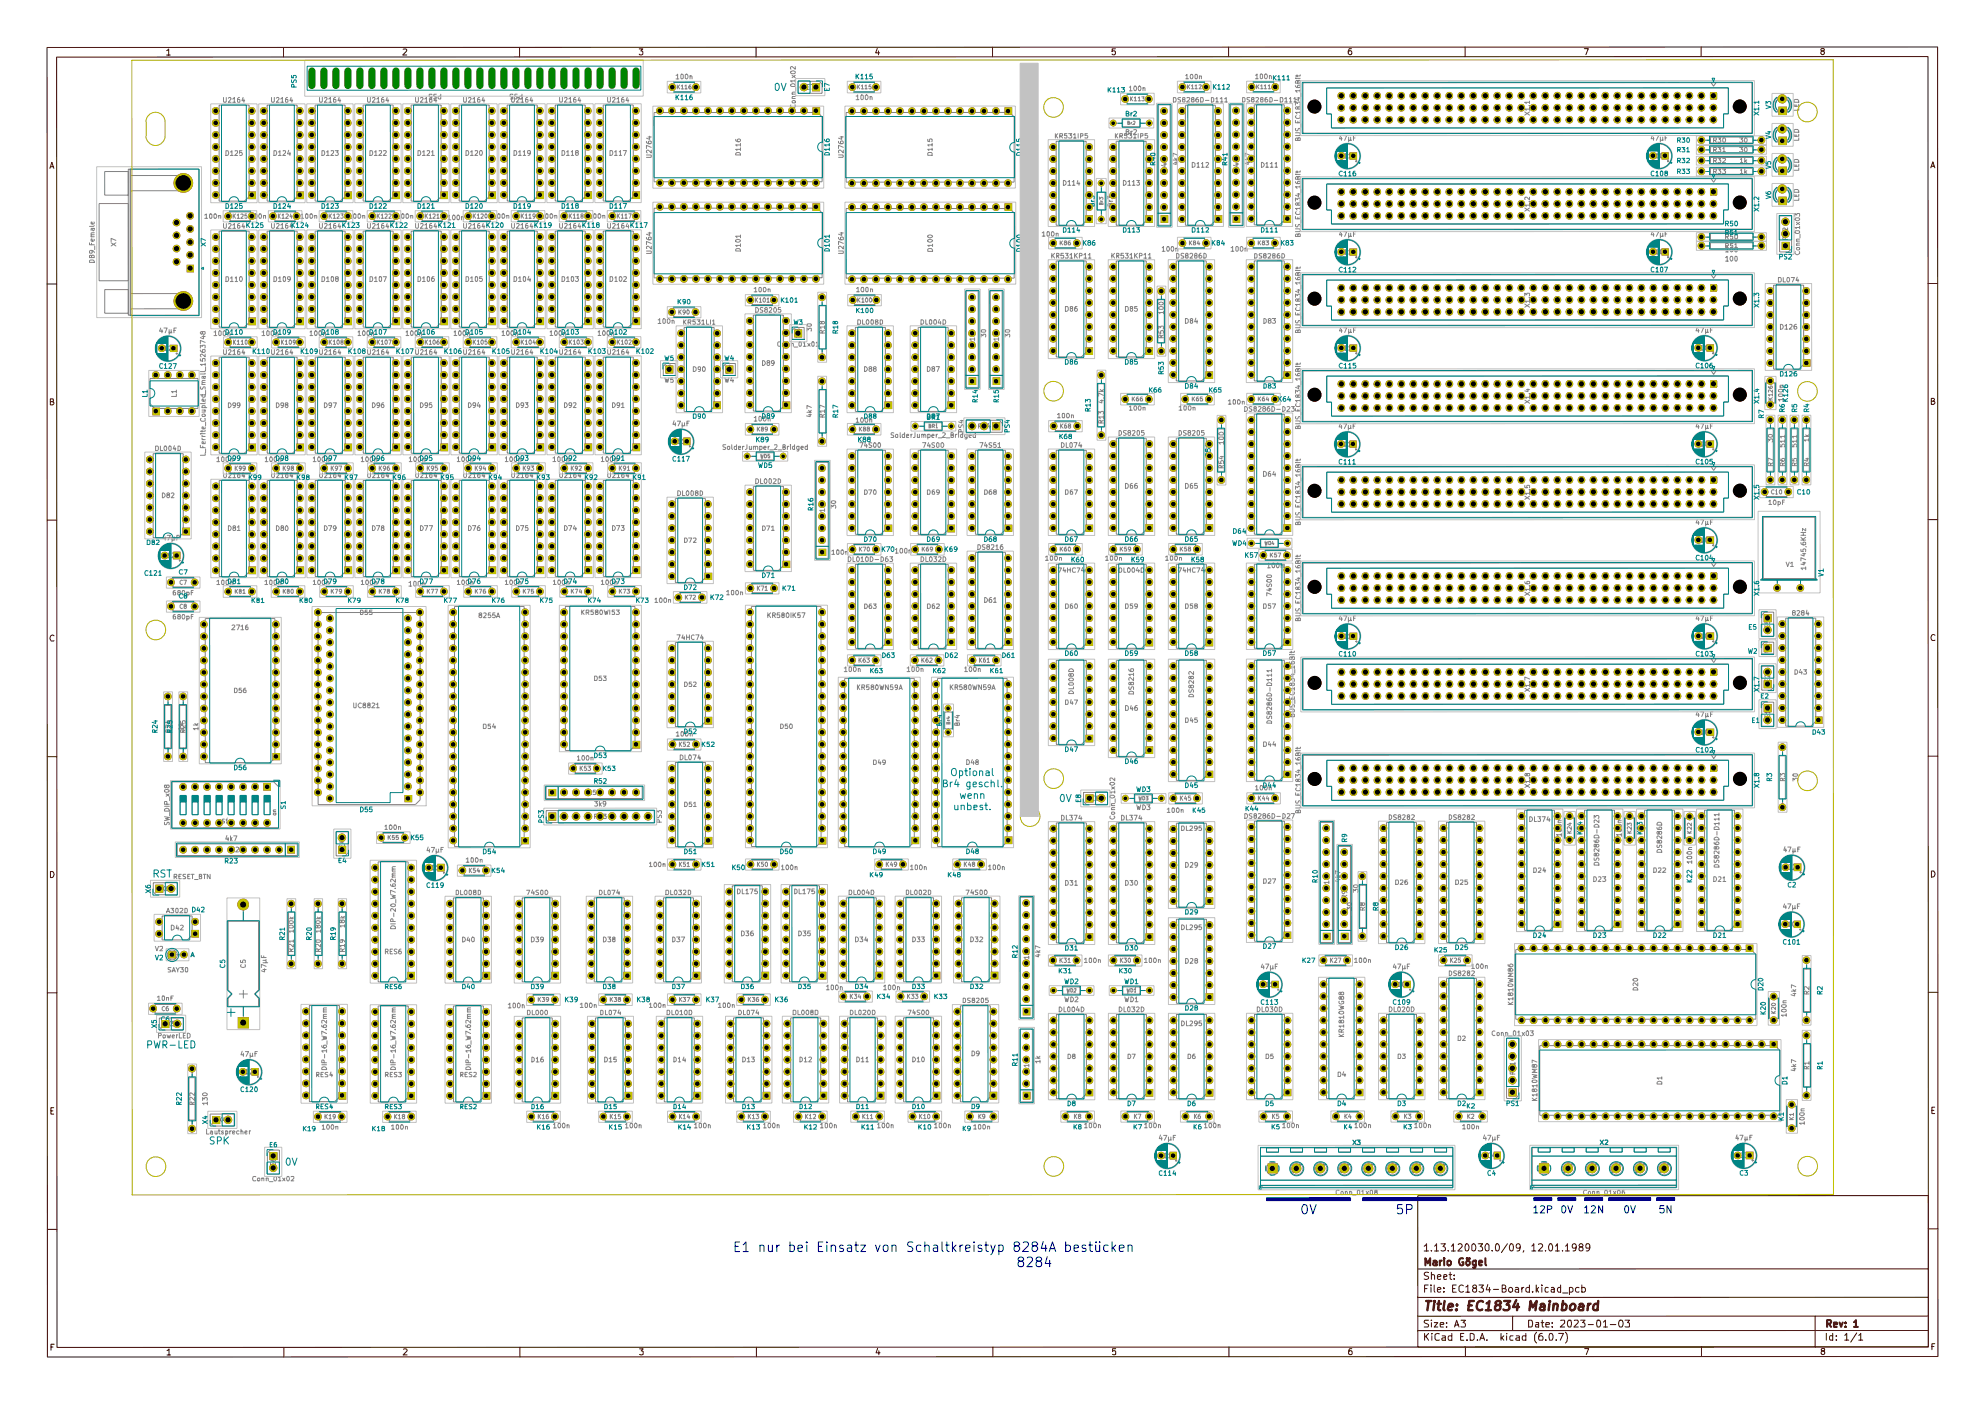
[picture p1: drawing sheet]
<svg xmlns="http://www.w3.org/2000/svg" width="420mm" height="297mm" viewBox="0 0 420 297" stroke-linecap="round" stroke-linejoin="round" font-family="sans-serif">
<defs><g id="words">
<g font-size="8.1">
<text x="312.4" y="248.8">@?</text>
<text x="324.9" y="248.8">666666</text>
<text x="366.3" y="248.8">©</text>
</g>
<g font-size="4.9">
<text x="67.8" y="222.7">5'</text>
<text x="98.3" y="222.7">5'</text>
<text x="216.1" y="222.7">.</text>
<text x="312.2" y="222.7">-</text>
</g>
<g font-size="3.9">
<text x="216.2" y="220.3">o</text>
<text x="312.3" y="220.5">'</text>
<text x="322.7" y="220.6">03</text>
</g>
<g font-size="3.5">
<text x="57.1" y="122.7">—@Jl</text>
<text x="282.9" y="122.7">ooooooooooooooo</text>
<text x="323.6" y="122.7">ooooooooooooooo-</text>
<text x="68.7" y="165.9">.</text>
<text x="85.2" y="165.9">.</text>
<text x="94.8" y="165.9">|</text>
<text x="177.4" y="165.9">.</text>
<text x="265.2" y="165.9">15044</text>
<text x="282.9" y="165.9">oooooooooooooo</text>
<text x="346.4" y="165.9">.</text>
<text x="68.9" y="169.8">0_F-</text>
<text x="94.9" y="169.8">.</text>
<text x="144.7" y="169.8">„51</text>
<text x="177.5" y="169.8">.</text>
<text x="228.8" y="169.8">_;</text>
<text x="237.2" y="169.8">c:</text>
</g>
<text font-size="3.5" fill="#848484" x="249.4" y="122.7">”&quot;”“</text>
<g font-size="3.2">
<text x="74.4" y="75.1" transform="rotate(-1 74.4 75.1)">10 2</text>
<text x="224.3" y="237.2">“</text>
<text x="325.8" y="237.1">Wi</text>
</g>
<text font-size="3.2" fill="#848484" x="378" y="237.1">.;</text>
<g font-size="2.8" fill="#008484">
<text x="238.1" y="23.6">m</text>
<text x="225.2" y="158.7">.,.‚7</text>
<text x="227.7" y="168.4">„</text>
<text x="144.7" y="180.6">551</text>
<text x="184.6" y="180.6">559</text>
<text x="324.3" y="199.3">&quot;“</text>
<text x="337" y="199.3">°23</text>
<text x="349.7" y="199.3">°22</text>
<text x="362.4" y="199.3">&quot;“</text>
<text x="377.2" y="199.3">c101</text>
<text x="384.3" y="227.6">“</text>
</g>
<g font-size="2.8">
<text x="245.3" y="23.6">.</text>
<text x="271.6" y="23.6">.</text>
<text x="282.9" y="23.6">oo...ooooooooooo)goooooooooooooooo</text>
<text x="260.1" y="52.7">10 -K83</text>
<text x="229.8" y="64.3">.</text>
<text x="242.4" y="64.3">.‘=</text>
<text x="282.9" y="64.3">oo...ooooooooooo)goooooooooooooooo</text>
<text x="48.1" y="87.1">'&gt;99</text>
<text x="58.3" y="87.1">'&gt;95</text>
<text x="282.9" y="87.1">oo...ooooooooooooooooooooooooooo</text>
<text x="94.8" y="145.5">|</text>
<text x="177.5" y="145.5">.</text>
<text x="282.9" y="145.5">oo...ooooooooooo)goooooooooooooooo</text>
<text x="68.9" y="159.5">o</text>
<text x="85.4" y="159.4">o</text>
<text x="177.4" y="158.9">‘</text>
<text x="94.8" y="168.4">|</text>
<text x="177.4" y="168.4">|</text>
<text x="282.9" y="168.4">oooooooooooooo</text>
<text x="346.4" y="168.4">.</text>
<text x="37.8" y="180.5">00.002.000]</text>
<text x="271.8" y="180.7">o</text>
<text x="312.3" y="180.7">.</text>
</g>
<g font-size="2.8" fill="#848484">
<text x="246.7" y="52.7">„„</text>
<text x="68.4" y="87.1">°”</text>
<text x="267.2" y="158.5">044</text>
<text x="97.7" y="199.3">040</text>
</g>
<g font-size="2.5">
<text x="47.6" y="32.9">0125</text>
<text x="57.8" y="32.9">0124</text>
<text x="68" y="32.9">0123</text>
<text x="78.1" y="32.9">0122</text>
<text x="245.5" y="35.3">2</text>
<text x="224.9" y="48.3">0114</text>
<text x="237.6" y="48.3">0113</text>
<text x="265.9" y="48.3">*T&gt;%1Jl</text>
<text x="97.9" y="101">52155 .</text>
<text x="62.8" y="103.4">.</text>
<text x="73" y="103.4">.</text>
<text x="83.1" y="103.4">.</text>
<text x="93.3" y="103.4">.</text>
<text x="103.4" y="103.4">.</text>
<text x="113.6" y="103.4">.</text>
<text x="133.9" y="103.4">.</text>
<text x="192.6" y="112.3">f</text>
<text x="234.4" y="112.3">*</text>
<text x="247.2" y="112.3">f</text>
<text x="260.8" y="112.3">054</text>
<text x="260.8" y="115.5">w04</text>
<text x="242.5" y="130.7">.</text>
<text x="255.2" y="130.7">.</text>
<text x="242.5" y="133.3">.</text>
<text x="255.2" y="133.3">.</text>
<text x="271.7" y="187.3">.</text>
<text x="247.1" y="192.4">*</text>
<text x="271.7" y="198">.</text>
<text x="312.3" y="198">.</text>
<text x="320.8" y="201.5">WWW-l</text>
<text x="249.7" y="217.1">DL295</text>
<text x="81.3" y="227.8">RES}</text>
</g>
<g font-size="2.5" fill="#848484">
<text x="266.8" y="35.3">0111</text>
<text x="362.2" y="39.9">'</text>
<text x="267.2" y="100.8">054</text>
<text x="58.3" y="112.3">000</text>
<text x="68.5" y="112.3">079</text>
<text x="78.6" y="112.3">070</text>
<text x="88.8" y="112.3">077</text>
<text x="109.1" y="112.3">075</text>
<text x="238" y="149.8">„„5</text>
<text x="184.6" y="161.7">049</text>
<text x="204.4" y="161.7">048</text>
<text x="324.3" y="184.5" transform="rotate(1 324.3 184.5)">525</text>
<text x="349.7" y="184.8" transform="rotate(1 349.7 184.8)">022</text>
<text x="307.8" y="187.2">025</text>
<text x="156.7" y="197.9">035</text>
<text x="168.8" y="197.9">035</text>
<text x="377.2" y="192.4">47F</text>
<text x="250.6" y="205.2">DZB</text>
<text x="266.8" y="205.1">475F</text>
<text x="312.1" y="205">005</text>
<text x="50.9" y="223.5">47F</text>
<text x="66.7" y="227.8">RES</text>
<text x="98.1" y="227.8">ES</text>
<text x="112.3" y="224.7">015</text>
<text x="127.7" y="224.7">015</text>
<text x="157" y="224.7">013</text>
<text x="169.1" y="224.7">012</text>
<text x="205.5" y="223.5">09</text>
<text x="225.8" y="224.7">'”</text>
<text x="238.4" y="224.7">°7</text>
<text x="251.2" y="224.7">95</text>
<text x="267.6" y="224.7">°5</text>
</g>
<g font-size="2.5" fill="#008484">
<text x="87.8" y="48.3">02154 1 0215</text>
<text x="283.1" y="57.6">(2112</text>
<text x="33.6" y="78">c127</text>
<text x="283.1" y="78">(115</text>
<text x="358.7" y="78">c1%</text>
<text x="283.2" y="97.7">c111</text>
<text x="125.6" y="160.4">053</text>
<text x="238" y="161.7">045</text>
<text x="90.2" y="187.8">cm;</text>
<text x="184" y="186.2">&quot;“9</text>
<text x="356.7" y="186.6">N</text>
<text x="378.2" y="186.9">C2</text>
<text x="59" y="197.9">3</text>
<text x="267.3" y="201.5">W</text>
<text x="303.4" y="201.5">525025</text>
<text x="50.8" y="231">c120</text>
</g>
<g font-size="2.1" fill="#848484">
<text x="107.8" y="21.6">02154</text>
<text x="36.2" y="84.6">4</text>
<text x="182.8" y="105.5">”7°</text>
<text x="196.1" y="105.5">959</text>
<text x="208.2" y="105.4">”58.</text>
<text x="208.1" y="127.8">D61</text>
<text x="379.6" y="143">043</text>
<text x="165" y="153.6">050</text>
<text x="250.7" y="152.9">045</text>
</g>
<g font-size="2.1">
<text x="237.2" y="21.4">_]</text>
<text x="282.9" y="41.4">................„...............l</text>
<text x="86.8" y="46.3">5„!gg</text>
<text x="282.9" y="44">...............9...............</text>
<text x="323.6" y="61.7">...............l</text>
<text x="242.5" y="66.8">.3</text>
<text x="282.9" y="82">................J...............'</text>
<text x="237.1" y="84.6">Cm]</text>
<text x="282.9" y="84.6">................;................</text>
<text x="69.9" y="99.6">K97@</text>
<text x="80.1" y="99.6">K95.</text>
<text x="90.2" y="99.7">K95.</text>
<text x="100.4" y="99.7">K94.</text>
<text x="110.5" y="99.7">K93@</text>
<text x="73" y="105.9">.</text>
<text x="83.1" y="105.8">.</text>
<text x="93.3" y="105.8">.</text>
<text x="103.5" y="105.8">.</text>
<text x="113.6" y="105.7">.</text>
<text x="133.9" y="105.7">.</text>
<text x="282.9" y="105.2">...............M)(</text>
<text x="186.5" y="116.3">‚(70100 „g</text>
<text x="69.9" y="125.2">K79</text>
<text x="80.1" y="125.2">‚(75</text>
<text x="90.2" y="125.2">‚(77</text>
<text x="282.9" y="125.2">................;................</text>
<text x="282.9" y="143">................ß...............l</text>
<text x="247.2" y="212.1">f</text>
<text x="323.6" y="216.6">6.6.666666-66666666</text>
</g>
<g font-size="2.1" fill="#008484">
<text x="30" y="84.6">4</text>
<text x="252" y="118.9">K55‚</text>
<text x="63.5" y="127.8">’=0</text>
<text x="181.4" y="143">“K53</text>
<text x="186.6" y="139.1">553</text>
<text x="225.3" y="139.1">050</text>
<text x="238" y="139">059</text>
<text x="250.7" y="139">055</text>
<text x="383.5" y="155.5">043</text>
<text x="246.7" y="171.8" transform="rotate(1 246.7 171.8)">1005 K45</text>
<text x="263.4" y="172" transform="rotate(1 263.4 172)">K44</text>
<text x="250.7" y="193.4">029</text>
<text x="97.7" y="209.2">040</text>
<text x="142.2" y="209.2">037</text>
<text x="205.2" y="209.2">032</text>
<text x="377" y="229.4">o</text>
<text x="97.3" y="234.6">0552</text>
<text x="112.3" y="234.6">015</text>
<text x="127.8" y="234.6">015</text>
<text x="142.4" y="234.6">014</text>
<text x="157" y="234.6">013</text>
<text x="181.1" y="234.6">011</text>
<text x="193" y="234.6">010</text>
<text x="225.7" y="234.6">DB</text>
<text x="267.7" y="234.6">95</text>
<text x="308.3" y="234.6">D2K2</text>
</g>
<text font-size="1.8" x="358.9" y="36.8">[ H_ä3</text>
<g font-size="1.8" fill="#848484">
<text x="368.1" y="36.8">ik</text>
<text x="23.3" y="51.1">|\</text>
</g>
<g font-size="1.8" fill="#008484">
<text x="57.8" y="123.7">0260</text>
<text x="68" y="123.7">0279</text>
<text x="116.8" y="123.7">100)74</text>
<text x="113.5" y="238.9">K15</text>
<text x="143.4" y="238.9">K141000</text>
<text x="157.9" y="238.9">K13</text>
<text x="194.2" y="238.8">K101000</text>
</g>
</g></defs>
<g fill="none" stroke="#480000" stroke-width=".21">
<path d="M10 10l400-.1 .1 277.1-400.1 .1zM12 12.1l396-.1v272.9l-395.9 .1zM35.3 10.7l.4-.3v1.2M36 11.6h-.7M60 10v2.1M85.3 10.4h.6l.2 .3-.9 .9h.9M109.9 10v2M135.3 10.3h.7l-.4 .5 .4 .1-.1 .6-.5 .1-.1-.1M160 10v2M185.6 10.3l-.3 .9h.8M185.9 10.8v.8M210 10v2"/>
<path d="M236 10.3h-.7v.5l.5-.1 .2 .2v.5l-.2 .2h-.3l-.2-.2M260 10v2M286 10.3l-.5 .1a.92 .92 0 0 0 0 1.2l.5-.1 .1-.5-.3-.3h-.3l-.2 .3M310 10v2M335.2 10.3h.9l-.5 1.3M360 9.9v2.1M385.8 10.8l.2 .2v.3l-.2 .3h-.3l-.2-.3v-.3l.2-.2 .5-.1v-.4h-.6l-.1 .2 .2 .3M11.3 35.3h-.6M11.4 35.6l-.4-1.3-.4 1.3M409.2 35.2h-.5M409.4 35.5l-.4-1.3-.4 1.3M410 60h-2"/>
<path d="M12 60.1h-2M11.1 85l.3 .2-.2 .5h-.5v-1.3h.5v.5l-.5 .1M409.1 84.9l.3 .2-.2 .4h-.5v-1.2h.5l.1 .3-.2 .3h-.4M12 110h-2M410 109.9h-2M11.4 134.5a.58 .58 0 0 0-.8 .1 .58 .58 0 0 0 .1 .8l.1 .2 .6-.1M409.4 134.4a.58 .58 0 0 0-.8 .1 .58 .58 0 0 0 .2 .8l.1 .2 .5-.1M410 160h-2M12 160.1h-2M10.7 184.4h.5a.72 .72 0 0 1 .2 .8 .72 .72 0 0 1-.7 .4zM408.7 184.3h.5a.72 .72 0 0 1 .2 .8 .72 .72 0 0 1-.7 .4zM12 210h-2"/>
<path d="M410.1 209.9h-2.1M11.2 235h-.4M11.4 234.3h-.6v1.4h.6M409.2 234.9h-.4M409.4 234.2h-.6v1.4h.6M300 253l108-.1v32l-108 .1zM410.1 260h-2.1M12.1 260.1h-2.1M301.4 263.6l.5-.5v1.5M302 272.6h-.6M302.2 271.8h-.8v1.6M302.3 264.6h-.9"/>
<path d="M302.3 269.2a.6 .6 0 0 0-.9 .3l.1 .3 .6 .2 .2 .4a.67 .67 0 0 1-.9 .2M302.3 279.3l-.9 .1v.3l.7 .4 .2 .4-.2 .2h-.7M302.8 271.8v.2M302.8 272.3v1.1M302.9 264.6h.1M302.9 269.1v1.6M302.9 269.8l.1-.1a.36 .36 0 0 1 .6 .2v.8M302.9 279.3v.1M302.9 279.8v.9M303.5 271.8v1.3l.1 .3M303.5 279.8h.7l-.7 .9h.7M303.6 263.6l.4-.5v1.5"/>
<path d="M304.2 270.1l.7-.1-.1-.3-.4-.1-.2 .3v.6l.2 .2 .4-.1M304.2 272.9l.7-.2-.1-.3-.4-.1-.2 .3v.7h.6M304.4 264.6h-.8M304.9 263.1h.9l-.5 .6 .5 .2v.5l-.3 .2h-.6M305.5 270.1l.7-.1-.1-.3h-.6v.9h.6M305.5 272.4v.2M305.5 273.2v.2M306.1 279.8v.2M306.4 264.6h.1M306.9 269.1v1.5l.3 .1M307.1 263.6l.4-.5v1.5M307.2 269.6h-.6"/>
<path d="M307.7 269.7v.2M307.7 270.5v.2M307.9 272.6h-.5M308 264.6h-.9M308.1 271.8h-.7v1.6h.7M308.6 263.3l.1-.2h.4a.45 .45 0 0 1 .2 .7l-.8 .8h.9M309.2 279.3h.9l-.5 .5 .4 .2v.6h-.8M309.7 272l-.5-.2-.5 .4v.8l.5 .4 .5-.2M310.2 263.2l.1-.1a.88 .88 0 0 1 .2 1.5h-.4l-.1-.9zM310.2 272.3l.3-.2 .1-.3v1.6M311 273.4h-.8M311.6 263.2l.2-.1a.88 .88 0 0 1 .1 1.5h-.4l-.1-.2v-.9z"/>
<path d="M312.2 272.5l.3 .3-.1 .5a.52 .52 0 0 1-.8-.2v-.3l.2-.2 .6-.2v-.5l-.5-.1-.2 .2v.3l.2 .2M312.8 263.1h.9l-.5 .6 .4 .1 .1 .2-.1 .6h-.8M313 271.8h.9l-.5 .6h.2l.3 .3v.4l-.3 .3-.6-.2M314.5 263.2l.2-.1 .4 .4v.9l-.4 .2a.79 .79 0 0 1-.6-.6 .79 .79 0 0 1 .4-.8zM314.8 271.8l-.3 1.1h.9M315.2 272.3v1.1M315.8 264.6h.1M316.6 263.2l.2-.1a.88 .88 0 0 1 .1 1.5h-.4l-.1-.9zM317.1 272.8h-1.1M318.3 272.6l.4 .3v.2l-.3 .3h-.5v-1.6l.6 .2 .1 .3-.1 .2-.6 .1M319 263.1l-1.3 1.9M319.4 272.4h.5l.2 .7a.47 .47 0 0 1-.4 .3 .47 .47 0 0 1-.5-.3z"/>
<path d="M319.7 263.1h.2a1.1 1.1 0 0 1 .2 1.5h-.2a.81 .81 0 0 1-.6-.7 .81 .81 0 0 1 .4-.8zM320.1 278.4v3.1M320.7 272.4h.6v1M321.3 272.7l-.5 .1-.2 .2 .2 .4 .5-.1M321.7 263.8l-.2 .2h-.6a.6 .6 0 0 1 .2-.9h.3l.2 .2a1.05 1.05 0 0 1-.3 1.3h-.3M322 272.3v1.1M322.4 264.6l-.1 .3M322.4 272.3l-.4 .4M323.5 279.3h.6l.1 .2 .1 .6-.2 .6h-.6zM323.6 271.8v1.6M323.6 272.4h-.6l-.1 .7a.52 .52 0 0 0 .7 .2M324.1 263.6l.5-.5v1.5"/>
<path d="M324.3 273.2v.2M325 264.6h-.9M325 279.8h.6v.9h-.6v-.5l.6-.1M325.1 271.8v1.6M325.2 272.8l.4 .6M325.6 263.3l.1-.2h.4l.2 .2 .1 .3-.9 1h.9M325.6 272.3l-.5 .6M326.3 271.8v.2M326.3 272.3v1.1M326.3 279.3v1.3l.1 .1h.3M326.7 279.8h-.6M327 264.6h.1"/>
<path d="M327.6 272.4l-.4-.1-.3 .4 .1 .6h.6M327.9 263.2l.1-.1a.86 .86 0 0 1 .6 .7 .86 .86 0 0 1-.4 .8h-.2a1.1 1.1 0 0 1-.1-1.4zM328.3 272.4h.5l.1 1M328.5 279.8v.2M328.9 272.7l-.5 .1-.2 .2 .2 .4 .5-.1M329.1 263.6l.5-.5v1.5M330 264.6h-.9M330.2 271.8v1.6M330.2 272.4l-.4-.1-.2 .4v.4l.2 .3 .4-.1M330.2 279.4l.8-.1 .1 .6-.9 .8h.9M330.7 264.6h.1M331.2 263.6l.5-.5v1.5"/>
<path d="M331.8 273.5h-1.1M331.9 279.3l.5 .1 .1 .8-.1 .5h-.5l-.2-.5v-.4zM332.1 264.6h-.9M332.1 272.3v1.6M332.1 272.4h.6l.2 .7a.52 .52 0 0 1-.8 .2M333.1 279.4l.8-.1 .1 .4-1 1h1M333.5 263.8l-.1 .2h-.6a.6 .6 0 0 1 .1-.9h.4l.1 .2a1.05 1.05 0 0 1-.3 1.3h-.2M334.1 272.4h-.6l-.1 .7a.52 .52 0 0 0 .7 .2M334.5 279.3h.9l-.5 .5h.2a.59 .59 0 0 1 .1 .9l-.7-.1M334.7 263.8l.3 .2v.4l-.3 .2h-.3l-.3-.2v-.4l.9-.5-.3-.4h-.3l-.3 .3 .3 .4M334.7 271.8v1.6M334.7 272.4l.5-.1 .3 .4v.4l-.3 .3-.5-.1"/>
<path d="M336.4 263.8l-.2 .2h-.5l-.1-.2v-.6l.6-.1 .1 .2a1.05 1.05 0 0 1-.3 1.3h-.3M338 279.3h.4l.3 .5v.4l-.3 .5-.5-.1v-.8zM339.3 279.7l.4-.4v1.4M342.8 279.3h.4l.2 .5v.4l-.2 .5h-.4l-.3-.5v-.4zM343.9 279.3h.9l-.4 .5 .4 .2-.1 .7-.8-.1M384.1 278.4v6.5M408 268.4l-108 .1M408 274.4l-108 .1M408 278.4h-108M11.2 285h-.4M11.5 284.4h-.7v1.2M35.3 285.7l.5-.3v1.2"/>
<path d="M36.1 286.6h-.8M60.1 285v2.1M85.4 285.4h.6l.1 .3-.8 .9h.8M110 285v2M135.3 285.3h.8l-.4 .5 .4 .1v.6h-.8M160.1 285v2M185.7 285.2l-.3 1h.8M186 285.8v.8M210.1 285v2M236.1 285.3h-.7v.6l.2-.2h.3l.2 .2v.6h-.7M260 285v2M286 285.3l-.5 .1-.1 .9 .2 .3 .4-.1v-.7l-.4-.1-.2 .3"/>
<path d="M301.4 282.1l.1 1.4M301.7 282.7l.6 .8M302.3 282.1l-.8 .8M303 282.1v.1M303 282.6v.9M304.6 282.2l-.4-.1-.5 .3v1l.2 .1 .7-.1M304.8 280.2l.7-.1-.1-.3h-.6v.8v.1h.6M305.2 282.6h.6l.1 .2v.7h-.7v-.4l.7-.2M306.1 280.6v.1M307.2 282.1v1.4h-.6l-.2-.2 .1-.6 .7-.1M308.6 280.3h-.7M308.7 280.7l-.5-1.4-.4 1.4"/>
<path d="M309.6 282.8h-.5M309.7 282.1h-.6v1.4h.6M310.1 285v2M310.4 283.4v.1M311.1 282.1l.6 .1 .2 .2v.8l-.2 .3h-.6zM312.6 283.4v.1M314 283.1h-.7M314.2 283.5l-.6-1.4-.5 1.4M314.7 283.4v.1M317.6 282.1v1.4M317.8 283l.4 .5M318.2 282.6l-.6 .5"/>
<path d="M318.8 282.1v.1M318.8 282.6v.9M320.2 282.6h-.5l-.2 .7 .2 .2h.5M320.8 282.6h.6l.1 .9h-.7v-.4l.7-.2M322.9 282.1v1.4h-.6l-.2-.2 .1-.6 .7-.1M325.2 281.8l-.5 .7v1l.5 .6M326.3 282.1h-.2a.55 .55 0 0 0-.5 .6v.6l.1 .2h.6l.2-.2v-.4l-.3-.3-.5 .1-.1 .2M327.1 280.2l.8-.1-.1-.3h-.6l-.1 .8 .1 .1h.6M327.1 283.4v.1M327.9 282.2l.4-.1a.96 .96 0 0 1 .1 1.4l-.5-.1zM328.5 280.6v.1M329.3 283.4v.1"/>
<path d="M329.8 282.1h1l-.6 1.4M331.3 281.8a1.74 1.74 0 0 1 0 2.3M335.3 285.3h.9l-.5 1.3M337.2 280.2h-1.1M340.1 280.7h-.8M341.9 280.2h-1.2M360 284.9v2.1M385.9 285.8l.2 .2v.3l-.2 .2h-.5v-.5l.2-.2 .4-.1v-.4l-.6 .1v.1l.2 .3M386.5 282.1v1.4M387.8 282.1v1.4h-.5l-.2-.3 .1-.5 .6-.1M388.6 282.6v.1M388.6 283.4v.1"/>
<path d="M390.3 282.5l.5-.4v1.4M391.2 283.5h-.8M392.9 282l-1.3 1.9M393.3 282.5l.4-.4v1.4M394.2 283.5h-.9M408 281.5h-108M409.2 284.8h-.4M409.4 284.3h-.6v1.2"/>
</g>
<g fill="none" stroke="#480000" stroke-width=".42">
<path d="M302.6 267.7v-1.5l-.5 1.1-.5-1.1v1.5M303.3 266.8l.4-.1 .3 .1v.9M304 267l-.8 .3 .3 .4 .5-.1M304.7 266.7v1M305.1 266.7l-.4 .2M305.6 266.2v.1M305.6 266.7v1M306.4 266.8l.4-.1 .2 .2v.5l-.2 .3-.5-.2zM309.6 266.2h-.1a.76 .76 0 0 0-.8 .7 .76 .76 0 0 0 .7 .8l.3-.2v-.5h-.3M310.4 266.2v.1M310.5 266.7h.3l.2 .2v.4l-.2 .4h-.3l-.2-.3v-.5zM310.9 266.2v.1"/>
<path d="M312.3 266.7l-.1 1.4h-.5M312.3 266.8l-.4-.1-.3 .2v.4l.3 .4 .4-.1M313 267.2l.6-.2-.1-.3h-.4l-.1 .1v.6l.1 .3 .5-.1M314.3 266.2v1.2l.2 .3M389.9 279.8l-.3 .9-.4-.9M390.5 279.8v.1M392.3 279.7l.4-.4v1.4M386.6 280l.7-.1 .2-.1-.1-.4-.8-.1v1.4M387 280l.5 .7M388.1 280.2l.6-.1v-.3h-.6v.9h.6M390.5 280.6v.1M393.1 280.7h-.8"/>
</g>
<g fill="none" stroke="#480000" stroke-width=".51">
<path d="M302.3 275.2l-.3 2M302.9 275.2h-1.1M303.5 275.8l-.2 1.4M303.6 275.2v.2M304.5 275.2l-.2 1.7 .5 .3M304.9 275.8h-.7M305.7 275.2l-.3 1.7 .3 .3M306.4 276.5l1.1-.2-.3-.5h-.4l-.2 .2-.2 .9 .2 .3 .6-.1M308.2 277l.1 .1h-.2l.1-.1-.1 .2M308.3 276v.2M311.4 276.2h-.6M311.9 275.2h-1l-.2 2h.9"/>
<path d="M313.8 275.4l-.1-.1a.91 .91 0 0 0-.9 .1 .91 .91 0 0 0-.3 .9 .76 .76 0 0 0 .5 .9l.6-.2M314.6 275.7l.6-.5-.3 2M315.5 277.2h-1.1M317.2 276.1l.3 .3v.4a.7 .7 0 0 1-1.2 .2v-.6l.5-.3 .6-.1 .2-.4a.61 .61 0 0 0-.6-.4 .61 .61 0 0 0-.6 .4l.4 .5M318.3 275.2h1.3l-.8 .8 .5 .2 .1 .6-.4 .4h-.6l-.3-.2M320.8 275.1l-.6 1.4h1.2M321.2 275.8l-.2 1.4M324.9 277.2l.3-2-.9 1.4-.4-1.4-.3 2M326 276l.3-.2h.3l.2 .2v1.2M326.8 276.3l-.6 .1-.4 .3 .3 .5 .7-.1M327.9 275.8l-.2 1.4M327.9 275.2v.2"/>
<path d="M328.8 275.8l-.2 1.4M328.8 276.1l.3-.3 .5 .2-.1 1.2M330.6 276l.6-.2 .3 .4-.2 .9h-.8M330.7 275.2l-.2 2M332.7 275.8h.3l.3 .3v.7a.63 .63 0 0 1-1 .2v-.8zM334.2 276l.3-.2h.3l.2 .2v1.2M335.1 276.3l-1 .2-.1 .2 .3 .5 .7-.1M336.1 275.8l-.2 1.4M336.6 275.8l-.6 .4M338.1 276l-.2-.2a.67 .67 0 0 0-.7 .4v.8a.64 .64 0 0 0 .8 .1M338.2 275.2l-.2 2"/>
</g>
<g fill="none" stroke="#008400" stroke-width="1.5">
<path d="M66 15v3.1M68.5 15v3.1M71.1 15v3.1M73.6 15v3.1M76.2 15v3.1M78.7 15v3.1M81.2 15v3.1M83.8 15v3.1M86.3 15v3.1M88.9 15v3.1M91.4 15v3.1M93.9 15v3.1"/>
<path d="M96.5 15v3.1M99 15v3.1M101.6 15v3.1M104.1 15v3.1M106.6 15v3.1M109.2 15v3.1M111.7 15v3.1M114.3 15v3.1M116.8 15v3.1M119.3 15v3.1M121.9 15v3.1M124.4 15v3.1"/>
<path d="M127 15v3.1M129.5 15v3.1M132 15v3.1M134.6 15v3.1"/>
</g>
<g fill="none" stroke="#848484" stroke-width=".21">
<path d="M92.3 19.9h-.5l-.1 .2 .1 .3h.5v.5h-.6M93.3 19.9v1h-.5v-.5h.5M142.6 17.5h4.3v1.9h-4.3zM143.1 15.9l.3-.2v1M143.3 18v.8M143.5 18.3l.3 .5M143.6 16.7h-.5M143.8 18l-.5 .5M144.2 18.2l.2-.2v.8M144.2 15.7l.4 .2v.6l-.3 .2-.2-.2v-.6zM144.7 18.8h-.5M144.9 18.2l.3-.2v.8"/>
<path d="M145.1 15.8l.2-.1a.58 .58 0 0 1 0 1l-.3-.2zM145.4 18.8h-.5M146 16v.7M146 16.1l.3-.1 .1 .2v.5M146.2 18h-.3l-.1 .3v.5h.4v-.5h-.4v.2M167.3 15.1h.9l.1 .3-.2 .2h-.6l-.2-.3zM167.4 17.9l.5-.2 .4 .2v.2l-.2 .2h-.6l-.2-.3zM167.6 15.9l.7 .5M168.3 14.1v.6l-.7-.6-.3 .1v.5M168.3 15.9l-.7 .5M168.3 16.8v.6M168.3 17.1h-1l.3 .3"/>
<path d="M168.3 19.5h-.5l-.2 .2 .1 .2M168.3 19.9h-.7M168.4 18.5v.7M168.9 17.2h4.5l.6 .6v1.9h-5.1zM171.1 18.4h-.4M171.2 17.9h-.5v1h.5M171.6 17.9h.7l-.5 1M180.7 17.4h4.3v2h-4.3zM181.4 18v.8M181.6 18.3l.3 .5M181.9 18l-.5 .5M182.3 18.2l.2-.2v.8"/>
<path d="M182.8 18.8h-.5M183 18.2l.3-.2v.8M183.5 18.8h-.5M184.3 18h-.4v.4l.4-.1v.5l-.4-.1M238.5 20h4.3v1.9h-4.3zM239 18.4l.2-.2v1M239.6 19.2h-.6M240 18.3l.2-.1a.55 .55 0 0 1 .3 .5 .55 .55 0 0 1-.3 .5l-.3-.4zM240.9 18.3l.2-.1a.55 .55 0 0 1 .3 .5 .55 .55 0 0 1-.3 .5l-.3-.4zM241.9 18.5v.7M241.9 18.6h.4v.6M250.6 17.4h4.3v2h-4.3z"/>
<path d="M250.9 16l.3-.3v1M251.3 17.9v.9M251.4 18.3l.4 .5M251.5 16.7h-.6M251.8 17.9l-.5 .5M252 15.7a.47 .47 0 0 1 .5 .5 .47 .47 0 0 1-.5 .5l-.2-.6zM252.1 18.2l.3-.3v.9M252.6 18.8h-.5M252.9 18.2l.2-.3v.9M252.9 15.7h.4l.1 .2-.1 .8h-.4v-.2zM253.4 18.8h-.5M253.7 18l.4-.1 .1 .3-.5 .6h.5"/>
<path d="M253.8 16.1v.6M253.8 16.2l.4-.1v.6M265.2 17.4h4.3v2h-4.3zM265.6 15.9l.4-.3v1.1M265.9 17.9v.9M266.1 18.3l.3 .5M266.2 16.7h-.6M266.4 17.9l-.5 .5M266.7 18.2l.3-.3v.9M266.8 15.6l.4 .2v.7l-.3 .2-.2-.2v-.7zM267.3 18.8h-.6M267.5 18.2l.3-.3v.9"/>
<path d="M267.7 15.7l.2-.1a.58 .58 0 0 1-.1 1.1l-.2-.2zM268 18.8h-.5M268.4 18.2l.2-.3v.9M268.6 16v.7M268.6 16.1l.3-.1 .1 .2v.5M268.9 18.8h-.5M274.1 18.1l.3 .4h.6v-.5h-.4l-.1 .4 .2 .1M274.3 16.6h-.2M274.5 15.8v.4M274.6 17.3l.1-.3 .4 .1v.5h-1v-.3l.4-.3 .1 .2v.4M275.1 15.8v.3h-1M275.1 16.6h-.6"/>
<path d="M275.1 18.9v.6M275.1 19.2h-1l.4 .3M275.2 19.7v.8M275.7 17.5h95v10.7h-95zM280.7 18.6h85v5.5h-1v3h-83v-3h-1zM363.1 17.5l-.5 .7-.5-.7M27.1 35.8h14.9l.1 30.9h-14.9zM27.1 36.3h-4.9v5h4.9M27.6 35.8v30.9M27.6 37.1h11.2a1.61 1.61 0 0 1 1.6 1.6 1.61 1.61 0 0 1-1.6 1.6l-11.2 .1M46.4 22.2h6.3v19.4l-1 .9h-5.3zM47.9 20.6l-.1 1h-.4l-.1-1"/>
<path d="M48.3 20.8l.4-.2 .2 .4-.6 .6h.6M49.2 21l.4-.4v1M49.8 21.6h-.6M50.7 20.6l-.4 .3v.6h.5l-.1-.5h-.4v.2M51.4 20.6l-.2 .7h.6M51.6 21v.6M56.5 22.2h6.4v19.4l-1 .9h-5.4zM58 20.6v1h-.5v-1M58.5 20.8l.4-.2 .2 .4-.6 .6h.6M59.4 21l.3-.4v1M60 21.6h-.6M60.8 20.6l-.4 .3v.6h.5l-.1-.5h-.3l-.1 .2"/>
<path d="M61.6 20.6l-.3 .7h.6M61.8 21v.6M66.7 22.2h6.3v19.4l-1 .9h-5.3zM68.2 20.6l-.1 1h-.4l-.1-1M68.6 20.8l.5-.2 .1 .3-.6 .7h.6M69.6 21l.3-.4v1M70.2 21.6h-.6M71 20.6l-.4 .3v.6h.5l-.1-.5h-.3l-.1 .2M71.8 20.6l-.3 .7h.6M71.9 21v.6M76.8 22.2h6.4v19.4l-1 .9h-5.4zM78.4 20.6l-.1 1h-.4l-.1-1"/>
<path d="M78.8 20.8l.4-.2 .2 .3-.6 .7h.6M79.7 20.9l.4-.3v1M80.3 21.6h-.6M81.2 20.6l-.5 .3v.6h.5v-.5h-.4l-.1 .2M81.9 20.6l-.2 .7h.6M82.1 20.9v.7M87 22.2h6.4v19.4l-1.1 .9h-5.3zM88.4 31.9h.5a.58 .58 0 0 1 .1 .6 .58 .58 0 0 1-.6 .4zM88.5 20.6l-.1 1h-.4l-.1-1M88.9 20.8l.5-.2 .1 .3-.5 .7h.5M89.4 32.1l.3-.2v1M89.9 20.9l.3-.3v1"/>
<path d="M90 32.9h-.6M90.4 32l.4-.1 .1 .4-.6 .6h.6M90.5 21.6h-.6M91.3 20.6l-.4 .3v.6h.5l-.1-.5h-.3l-.1 .2M91.3 32.1l.3-.2v1M91.4 20h-.6v.4h.6l-.1 .5h-.5M91.9 32.9h-.6M92.1 20.6l-.3 .7h.6M92.3 20.9v.7M97.2 22.2h6.3v19.4l-1 .9h-5.3zM98.6 31.9h.4a.58 .58 0 0 1 .2 .6 .58 .58 0 0 1-.6 .4zM98.7 20.6l-.1 1h-.4l-.1-1"/>
<path d="M99.1 20.8l.4-.2 .2 .3-.6 .7h.6M99.5 32.1l.4-.2v1M100 20.9l.4-.3v1M100.1 32.9h-.6M100.6 31.9h.4l.1 .4-.6 .6h.6M100.6 21.6h-.6M101.5 20.6l-.4 .3v.6h.5l-.1-.5h-.4v.2M101.7 31.9a.52 .52 0 0 1 .4 .4 .52 .52 0 0 1-.4 .6l-.2-.3v-.6zM102.2 20.6l-.2 .7h.6M102.4 20.9v.7M107.3 22.2h6.4v19.4l-1 .9h-5.4zM108.8 31.9h.4a.58 .58 0 0 1 .1 .6 .58 .58 0 0 1-.5 .4z"/>
<path d="M108.8 20.6v1h-.5v-1M109.3 20.8l.4-.2 .2 .3-.6 .7h.6M109.7 32.1l.3-.2v1M110.2 20.9l.3-.3v1M110.3 32.9h-.6M110.7 32.1l.3-.2v1M110.8 21.6h-.6M111.2 32.9h-.5M111.6 20.6l-.4 .3v.6h.5l-.1-.5h-.3l-.1 .2M112.2 32.3v.2l-.6-.1 .1-.5h.5a.72 .72 0 0 1-.3 1h-.2M112.4 20.6l-.3 .7h.6M112.6 20.9v.7"/>
<path d="M117.5 22.2h6.3v19.4l-1 .9h-5.3zM118.9 31.9h.4a.58 .58 0 0 1 .2 .6 .58 .58 0 0 1-.6 .4zM119 20.6l-.1 1h-.4l-.1-1M119.4 20.8l.5-.2 .1 .3-.6 .7h.6M119.9 32.1l.3-.2v1M120.4 20.9l.3-.3v1M120.4 32.9h-.5M120.9 32.1l.2-.2v1M121 21.6h-.6M121.4 32.9h-.5M121.8 20.6l-.4 .3v.6h.5l-.1-.5h-.3l-.1 .2M122.1 32.3l.3 .2a.36 .36 0 0 1-.2 .3 .36 .36 0 0 1-.4 0v-.4l.5-.2v-.3h-.5v.3l.2 .1"/>
<path d="M122.6 20.6l-.3 .7h.6M122.7 20.9v.7M127.6 22.2h6.4v19.4l-1 .9h-5.4zM129.1 31.9h.4a.58 .58 0 0 1 .2 .6 .58 .58 0 0 1-.6 .4zM129.2 20.6v.8l-.1 .2h-.4l-.1-1M129.6 20.8l.4-.2 .2 .3-.6 .7h.6M130 32.1l.4-.2v1M130.5 20.9l.4-.3v1M130.6 32.9h-.6M131 32.1l.3-.2v1M131.1 21.6h-.6M131.5 32.9h-.5"/>
<path d="M131.9 31.9h.7l-.5 1M132 20.6l-.5 .2v.7h.5v-.5h-.4l-.1 .2M132.7 20.6l-.2 .7h.6M132.9 20.9v.7M136.8 29.9l.1 .3 .7 .2 .2-.1v-.4h-.6v.4l.2 .1M136.8 32.8h.9l.1 .4-1 .1M137.5 28.8v.7l-.7-.3M137.8 29h-.7M137.8 31.2l-1-.4v.6M137.8 31.8v.6l-.6-.6-.4 .1 .2 .5M138.4 23.8h34.6l1 .9v13.7l-35.6 .1zM155.7 29.5v.2a.73 .73 0 0 0 .9 .2 .32 .32 0 0 0 0-.4 .32 .32 0 0 0-.5 0 .32 .32 0 0 0 0 .4l.2 .1"/>
<path d="M155.7 32.4l.2-.1h.5l.3 .5h-1zM156.7 30.3v.6M156.7 30.7h-1l.2 .2M156.7 31.3v.5M156.7 31.6h-1l.2 .2M167.7 21.3h.6v.4l-.6 .1zM168.2 22.2l.1 .4a.52 .52 0 0 1-.7 .2 .52 .52 0 0 1-.2-.6M168.3 20.4h-.6v.4M168.3 20.8h-.7M177.4 29.9v.3l.3 .2h.7v-.3l-.1-.3-.4 .1v.4l.1 .1M177.4 32.8h1v.3v.2h-1M178.1 28.9v.6l-.7-.3"/>
<path d="M178.4 29h-.6M178.4 31.2l-1-.5v.7M178.4 31.8v.6l-.5-.6h-.4v.6M179 23.8h34.6l1 .9v13.8h-35.6zM181.2 20.3l.3-.2v1M181.7 21.1h-.5M182.3 20.1l.4 .1v.7l-.3 .2-.2-.2v-.7zM183.2 20.2l.2-.1a.58 .58 0 0 1 0 1l-.3-.2zM184.1 20.4v.7M184.1 20.5l.3-.1 .1 .2v.5M196.3 29.5v.4l.4 .1-.1-.4 .2-.2 .4 .1v.5M196.5 32.3h.6l.1 .1v.5h-.9v-.5z"/>
<path d="M197.2 30.3v.6M197.2 30.7h-.9l.3 .2M197.2 31.3v.5M197.2 31.6h-.9l.3 .2M223.3 28.3v.9M223.4 28.7l.4 .5M223.5 29.9h6.3v16.7l-.9 1.1h-5.4zM223.8 28.3l-.5 .5M224.2 28.8l.6-.1v-.3l-.6-.1v.9M224.5 28.8l.3 .4M225 38.2a.52 .52 0 0 1 .6 .5 .52 .52 0 0 1-.6 .5zM225.8 28.3h-.5v.4h.5l-.1 .5-.4-.1"/>
<path d="M225.9 38.4l.4-.2v1M226.1 28.3h.7l-.3 .3 .3 .2-.1 .4-.6-.1M226.5 39.2h-.6M226.9 38.4l.3-.2v1M227.1 28.5l.4-.2v.9M227.5 39.2h-.6M227.7 29.2h-.6M228.1 38.2l-.2 .7h.6M228.1 28.3v.9M228.3 38.5v.7M228.7 28.8l.5-.1-.1-.4h-.4v.9M230.1 28.3h-.5v.4l.3-.1 .3 .2-.1 .4-.5-.1"/>
<path d="M233.1 38.8v1.9M236 28.3v.9M236.1 28.7l.4 .5M236.2 29.9h6.3v16.7l-.9 1.1h-5.4zM236.5 28.3l-.5 .5M236.9 28.8l.6-.1v-.3l-.6-.1v.9M237.2 28.8l.3 .4M237.5 25.2h3.7v1.6h-3.7zM237.5 26.1h-1.9M237.7 38.2a.52 .52 0 0 1 .6 .5 .52 .52 0 0 1-.6 .5zM238.5 28.3h-.5v.4h.5v.4h-.5M238.6 27.8l.3 .2-.2 .4h-.4v-1h.4l.2 .2-.2 .2h-.4"/>
<path d="M238.6 38.4l.4-.2v1M238.8 28.3h.7l-.3 .3 .3 .2v.2l-.1 .2-.6-.1M238.9 26l.2 .2-.1 .1h-.4v-.7h.3l.1 .3-.4 .1M239.2 20.5v.8M239.2 39.2h-.6M239.3 20.8l.4 .5M239.3 25.9v.4M239.3 27.8v.6M239.6 25.9l-.3 .1M239.6 38.4l.3-.2v1M239.7 20.5l-.5 .5M239.7 27.8h-.3l-.1 .1"/>
<path d="M239.7 25.7h.5v.3l-.5 .3h.5M239.8 28.5l.4-.2v.9M239.9 27.5l.5-.1 .1 .3-.7 .7h.7M240 20.7l.2-.2v.8M240.2 39.2h-.6M240.4 29.2h-.6M240.5 21.3h-.5M240.5 38.2h.6l-.3 .4 .3 .1v.4h-.6M240.8 20.7l.3-.2v.8M240.8 28.3v.9M241.3 21.3h-.5M241.4 28.8l.5-.1-.1-.4h-.4v.9"/>
<path d="M241.6 20.5h.5l-.2 .3 .2 .1-.1 .4-.4-.1M242.8 28.3h-.5v.4h.5v.5l-.5-.1M243.2 26.1h-2M245.2 22.2h2.4v25.5h-2.4zM245.8 33.8l.8-.1 .3 .3-.3 .2h-.6l-.2-.1zM246.5 34.5v.7l-.7-.2M246.9 34.7h-.7M246.9 35.5l-.6 .4M246.9 36.1h-1.1v-.5h.5v.5M248.3 20.6l.5 .1 .1 .5-.2 .4h-.4zM248.5 33.4l.5 .5M248.9 34.2v.6l-.7-.2"/>
<path d="M249.2 32.8l-1-.4v.7M249.2 33.4l-.3 .3M249.2 33.9h-1M249.2 34.4h-.6M249.8 20.6h-.4l-.2 .2 .2 .3 .4 .1v.3l-.6 .1M250.6 21.1l.1 .1v.4l-.5-.1v-.3l.5-.3v-.3l-.5 .1 .2 .4M250.8 22.3h6.4v24.3l-1 1.1h-5.4zM251.2 20.7l.5-.1 .1 .3-.7 .7h.7M252.3 34.4l.6 .2v.5l-.4 .3h-.2zM252.5 21.1l.2 .1-.1 .4h-.4l-.1-.4 .1-.1 .4-.1v-.4h-.4l-.1 .2 .2 .3M253.3 34.6l.2-.2v1M253.5 20.6h-.2a.62 .62 0 0 0-.1 1l.4-.1v-.4l-.3-.1-.3 .2"/>
<path d="M253.8 35.4h-.5M254 20.6l.6 .1v.5l-.1 .4h-.4zM254.2 34.6l.3-.2v1M254.8 35.4h-.6M255.2 34.4h.4l.1 .2-.5 .8h.5M255.8 21.2h-.7M256.3 20.6h.4l.1 .2v.6l-.1 .2h-.4zM257.3 20.9l.2-.3v1M257.9 21.6h-.6M258.2 20.9l.3-.3v1M258.8 21.6h-.6M259.1 20.9l.4-.3v1"/>
<path d="M259.7 21.6h-.6M260.4 22.2h2.5v25.5h-2.5zM261.8 34.5v.7l-.8-.2M262.1 33.7v.5M262.1 33.9h-1l.2 .3M262.1 34.7h-.7M262.1 35.5l-.5 .4M262.1 36.1h-1v-.5h.5v.5M262.9 20.6h.4l.1 .2v.6l-.1 .2h-.4zM263.8 33.4l.4 .4M264.1 34.2v.6l-.6-.3M264.5 20.6l-.6 .1v.3l.4 .2 .2 .2-.2 .2h-.4"/>
<path d="M264.5 32.8l-1-.4v.7M264.5 33.4l-.4 .3M264.5 33.8h-1M264.5 34.4h-.7M265.2 21.1l.2 .1-.1 .4h-.4l-.1-.4 .1-.1 .4-.1v-.4h-.4l-.1 .2 .2 .3M265.4 22.2h6.3l.1 24.4-1.1 1h-5.3zM265.7 20.7l.5-.1 .1 .3-.6 .7h.6M267.1 21.1l.2 .1-.1 .4-.4-.1-.1-.3 .6-.3-.1-.3-.5 .1 .2 .4M268.1 20.6l-.4 .2v.7l.4 .1 .2-.2v-.2l-.3-.2-.3 .2M268.7 20.6h.3l.2 .2v.6l-.2 .2h-.3zM270.4 21.2h-.8M270.9 20.6l.5 .1 .1 .4-.2 .5h-.4z"/>
<path d="M271.8 20.9l.4-.3v1M272.4 21.6h-.6M272.8 20.9l.3-.3v1M273.4 21.6h-.6M273.8 20.9l.2-.3v1M274.1 28.1h.9l.1 .2v.3l-1 .1M274.1 38.4l.3 .4h.7v-.5h-.5l-.1 .4 .2 .1M274.2 27.2l-.1 .3 .2 .2h.2l.3-.5h.3v.5M274.3 36.9h-.2M274.4 21.6h-.6M274.5 36.1v.5M274.6 22.8l.1-.2h.3l.1 .4-.4 .1-.2-.5-.4 .2 .2 .3 .3-.2"/>
<path d="M274.6 25.6v.4M274.6 29.4l.2-.3 .3 .1v.5h-1v-.3l.4-.2 .1 .5M274.6 37.6l.1-.3 .4 .1v.5h-1v-.3l.4-.3 .1 .2v.4M274.8 20.6v.6l-.7-.2M275 22.2l.1-.5-.4-.1-.2 .3-.4-.3v.6M275 24.5l.1 .4-.2 .1h-.5l-.3-.2 .2-.3M275.1 20.7h-.6M275.1 23.5v.6M275.1 23.8h-1l.4 .3M275.1 25.5v.5h-1v-.5M275.1 36.1v.3h-1M275.1 36.9h-.6"/>
<path d="M275.1 39.3v.6M275.1 39.5h-1l.4 .4M275.2 26.1v.8M275.7 37.8h95v10.7h-95zM280.7 38.9h85v5.5h-1v3h-83v-3h-1zM283.7 28.7l-.3 .7h.6M283.9 29v.7M284 32.6l-.4-.1a.55 .55 0 0 0 0 .9l.4-.1M284.3 28.7h.7l-.5 1M284.4 32.7l.3-.2v.9M285 33.4h-.6M285.4 29v1"/>
<path d="M285.4 32.7l.2-.2v.9M285.8 29v.7h-.4v-.2M285.8 29.5l.2 .2M285.9 33.4h-.5M286.7 29.2h-.3M286.7 32.5l-.4 .2v.6l.4 .1 .2-.1v-.3l-.3-.2-.3 .2M286.9 28.7h-.5v1M287 33.8v.6M287.2 34.1h-.5M349.6 28.7l-.2 .6h.6M349.9 29v.7M350 32.6l-.4-.1-.2 .1v.6l.2 .2 .4-.1"/>
<path d="M350.3 28.7h.7l-.5 1M350.4 32.7l.3-.2v.9M350.9 33.4h-.5M351.3 29v1M351.4 32.5h.4v.1v.8h-.4l-.1-.2zM351.8 29v.7h-.4l-.1-.2M351.8 29.5l.1 .2M352.6 32.9l.3 .2-.1 .3h-.4l-.1-.2 .1-.3 .4-.1v-.3h-.4l-.1 .1 .1 .3M352.7 29.2h-.3M352.9 28.7h-.5v1M352.9 33.8v.5M353.2 34.1h-.4"/>
<path d="M361.9 29h9v1.3h-9zM361.9 29.7h-1.8M361.9 31h9v1.3h-9zM361.9 31.7h-1.8M361.9 33.3h9v1.3h-9zM361.9 34h-1.8M361.9 35.6h9v1.3h-9zM361.9 36.3h-1.8M362.1 37.8l.5 .8M362.6 29.7l.6-.1v-.3l-.6-.1v.9M362.6 31.7l.6-.1v-.3l-.6-.1v.9M362.6 34l.6-.1v-.3l-.6-.1v.9"/>
<path d="M362.8 29.7l.4 .4M362.8 31.7l.4 .4M362.9 34l.3 .4M363.5 29.2h.6l-.3 .3 .3 .1v.4h-.6M363.5 31.2h.6l-.3 .3 .3 .1v.4h-.6M363.5 33.5h.6l-.3 .3 .3 .1v.4h-.6M364.5 31.5l.3-.3v.9M364.5 33.6l.6-.1v.2l-.6 .7h.6M364.7 29.2a.47 .47 0 0 1 .5 .4 .47 .47 0 0 1-.5 .5l-.2-.2v-.6zM365.1 32.1h-.6M368.1 29.2h.7l-.4 .3 .4 .2v.2l-.2 .2-.5-.1M368.1 31.2h.7l-.4 .3 .4 .2v.3l-.2 .1-.5-.1"/>
<path d="M368.3 33.7l.2-.2v.9M368.8 34.4h-.5M369.2 33.5v.9M369.3 29.2a.47 .47 0 0 1 .4 .4 .47 .47 0 0 1-.4 .5l-.2-.6zM369.3 31.2a.47 .47 0 0 1 .4 .5 .47 .47 0 0 1-.4 .4l-.2-.6zM369.4 34.1l.2 .3M369.6 33.8l-.4 .4M372.8 29.7h-1.9M372.8 31.7h-1.9M372.8 34h-1.9M372.8 36.3h-1.9M378.3 23.7h-2.3"/>
<path d="M378.3 23.7a1.9 1.9 0 0 0 .2-2.7 1.9 1.9 0 0 0-2.7 0 1.9 1.9 0 0 0 .2 2.7M378.3 30h-2.3M378.3 30.1a1.9 1.9 0 0 0 .3-2.8 1.9 1.9 0 0 0-2.8 0 1.9 1.9 0 0 0 .2 2.8M378.3 36.4h-2.3M378.3 36.4a1.9 1.9 0 0 0 .3-2.7 1.9 1.9 0 0 0-2.8 0 1.9 1.9 0 0 0 .2 2.7M379.7 21.1l.7-.1 .2 .6h-1zM379.7 27.5l.7-.1 .2 .6h-1zM379.7 33.8l.7-.1 .2 .6h-1zM380 22.1v.4M380 28.5v.3M380 34.8v.4M380.6 22.1v.4h-1v-.4"/>
<path d="M380.6 22.8v.5h-1M380.6 28.4v.4h-1v-.4M380.6 29.2v.5h-1M380.6 34.8v.4h-1v-.4M380.6 35.5v.5h-1M18.9 51.4v.4h1.1M19 55.1l.7-.1 .3 .3v.2h-1.1zM19.4 51.4v.4M19.4 53l.1 .2-.1 .4h-.4l-.1-.5a.6 .6 0 0 1 .7-.1 .6 .6 0 0 1 .4 .5M19.4 54.2v-.2h.4l.2 .2v.3h-1.1v-.4h.5v.4M19.9 47v.4h-.6v-.4h.1l.2 .4M19.9 48.3l.1 .4-.2 .1-.3-.1-.1-.4"/>
<path d="M19.9 50.6l.1 .3-.2 .1h-.4l-.1-.4 .1-.1 .2 .5M20 47.7l-.2 .2h-.9M20 48.3h-.6l-.1 .4M20 49.2h-.6v.5M20 49.7h-.6v.4M20 50.1h-.7M20 52v.8M27.1 43.1h-6.1v16.3h6.2M43.3 45.5l.4-.2v.9M43.9 46.2h-.6M44.4 45.3h.4v.1v.8h-.4l-.1-.2zM45.4 45.3a.51 .51 0 0 1 .5 .3 .51 .51 0 0 1-.2 .6h-.3l-.1-.2z"/>
<path d="M46.3 45.6v.6M46.3 45.7h.4v.5M46.4 48.9h6.3v19.3l-1 1h-5.3zM47.8 58.5h.4a.59 .59 0 0 1 .2 .7 .59 .59 0 0 1-.6 .4zM47.9 47.3v.8l-.2 .2-.4-.2v-.8M48.3 47.4l.4-.1 .2 .3-.6 .7h.6M48.7 44.8h4.3v1.9h-4.3zM48.7 58.8l.4-.3v1.1M49.2 47.6l.4-.3v1M49.3 45.3v.9M49.3 59.6h-.6M49.5 45.7l.3 .5"/>
<path d="M49.8 58.8l.2-.3v1.1M49.8 45.3l-.5 .5M49.8 48.3h-.6M50.2 45.5l.2-.2v.9M50.3 59.6h-.5M50.7 46.2h-.5M50.7 47.3l-.4 .2v.7h.5l-.1-.5h-.4v.2M50.9 58.5a.52 .52 0 0 1 .4 .5 .52 .52 0 0 1-.4 .6l-.2-.3v-.6zM50.9 45.3h.5v.4l-.5 .5h.5M51.4 47.3l-.2 .7h.6M51.6 47.6v.7M52.2 45.3h-.3l-.1 .4 .3-.1 .2 .4-.2 .2-.3-.1"/>
<path d="M52.9 45.5l.2-.2v.9M53.5 46.2h-.6M54 45.3a.47 .47 0 0 1 .4 .4 .47 .47 0 0 1-.4 .5l-.2-.4zM54.9 45.3a.47 .47 0 0 1 .5 .4 .47 .47 0 0 1-.5 .5l-.1-.6zM55.8 45.6v.6M55.8 45.7l.4-.1v.6M56.5 48.9h6.4v19.3l-1 1h-5.4zM58 58.5h.4a.59 .59 0 0 1 .1 .7 .59 .59 0 0 1-.5 .4zM58.1 47.3v.8l-.2 .2-.4-.2v-.8M58.1 44.8h4.4v1.9h-4.4zM58.5 47.4l.4-.1 .2 .3-.6 .7h.6M58.9 45.3v.9"/>
<path d="M58.9 58.8l.3-.3v1.1M59 45.7l.3 .5M59.3 45.3l-.4 .5M59.4 47.6l.3-.3v1M59.5 59.6h-.6M59.7 45.5l.2-.2v.9M60 48.3h-.6M60 58.5h.3l.1 .2v.6l-.1 .3-.4-.3zM60.2 46.2h-.5M60.5 45.3h.3l.2 .2-.6 .7h.6M60.8 47.3l-.4 .2v.7h.5l-.1-.5h-.3l-.1 .2M61.4 59l-.2 .1h-.3v-.6l.5 .1a.61 .61 0 0 1-.5 1"/>
<path d="M61.5 45.3l-.1 .5h.5M61.6 47.3l-.2 .7h.5M61.7 45.6v.6M61.8 47.6v.7M63.6 45.5l.4-.2v.9M64.2 46.2h-.6M64.7 45.3h.4l.1 .1-.1 .8h-.4v-.2zM65.7 45.3a.51 .51 0 0 1 .5 .3 .51 .51 0 0 1-.2 .6h-.3l-.1-.2zM66.6 45.6v.6M66.6 45.7h.4v.5M66.7 48.9h6.3v19.3l-1 1h-5.3zM68.1 58.5h.5a.59 .59 0 0 1 .1 .7 .59 .59 0 0 1-.6 .4z"/>
<path d="M68.2 47.3v.8l-.2 .2-.4-.2v-.8M68.6 47.4l.5-.1 .1 .3-.6 .7h.6M69 44.8h4.3v1.9h-4.3zM69.1 58.8l.3-.3v1.1M69.6 47.6l.3-.3v1M69.7 45.3v.9M69.7 59.6h-.6M69.8 45.7l.4 .5M70.2 45.3l-.5 .5M70.2 48.3h-.6M70.2 58.5h.3l.1 .2v.6l-.2 .3-.3-.3zM70.5 45.5l.3-.3v1"/>
<path d="M71 46.2h-.5M71 47.3l-.4 .2v.7h.5l-.1-.5h-.3l-.1 .2M71.3 45.3h.5v.4l-.5 .5h.5M71.3 59h.2l.1 .3-.4 .3-.2-.2v-.3l.5-.2v-.4l-.5 .1v.3l.2 .1M71.8 47.3l-.3 .7h.6M71.9 47.6v.7M72.1 45.2h.5l-.2 .4 .2 .2v.2l-.2 .2-.3-.1M73.8 45.5l.3-.3v1M74.4 46.2h-.6M74.9 45.2h.3l.1 .2-.1 .8h-.3l-.1-.2zM75.8 45.2a.51 .51 0 0 1 .6 .4 .51 .51 0 0 1-.2 .6h-.4l-.1-.2zM76.8 45.6v.6"/>
<path d="M76.8 45.7h.4v.5M76.9 48.9h6.3v19.3l-1 1h-5.3zM78.3 58.5h.4a.59 .59 0 0 1 .1 .7 .59 .59 0 0 1-.5 .4zM78.4 47.3v.8l-.2 .2-.4-.2v-.8M78.8 47.4l.4-.1 .2 .3-.6 .7h.6M79.1 44.8h4.4v1.9h-4.4zM79.2 58.8l.4-.3v1.1M79.7 47.6l.4-.3v1M79.8 45.2v1M79.8 59.6h-.6M80 45.7l.3 .5M80.3 45.2l-.5 .6"/>
<path d="M80.3 48.3h-.6M80.3 58.5h.4v.2v.6l-.1 .3-.4-.3zM80.7 45.5l.2-.3v1M81.1 58.5h.7l-.5 1.1M81.2 46.2h-.5M81.2 47.3l-.5 .2v.7h.6l-.1-.5h-.4l-.1 .2M81.4 45.3h.5v.4l-.5 .5h.5M81.9 47.3l-.2 .7h.6M82.1 47.6v.7M82.3 45.3l.3-.1 .2 .3-.5 .7h.5M84 45.5l.3-.3v1M84.6 46.2h-.6"/>
<path d="M85.1 45.2h.3l.1 .2-.1 .8h-.3l-.1-.2zM86 45.2a.51 .51 0 0 1 .5 .4 .51 .51 0 0 1-.2 .6h-.3l-.1-.2zM86.9 45.6v.6M86.9 45.7h.4v.5M87 48.9h6.4v19.3l-1.1 1h-5.3zM88.5 58.5h.4a.59 .59 0 0 1 .1 .7 .59 .59 0 0 1-.5 .4zM88.5 47.3v.8l-.1 .2-.5-.2v-.8M89 47.4l.4-.1 .1 .3-.5 .7h.6M89.3 44.8h4.3v1.9h-4.3zM89.4 58.8l.3-.3v1.1M89.9 47.6l.3-.3v1M90 45.2v1"/>
<path d="M90 59.6h-.6M90.1 45.7l.4 .5M90.5 45.2l-.5 .6M90.5 48.3h-.6M90.5 58.5h.3l.1 .2v.6l-.2 .3-.3-.3zM90.8 45.5l.3-.3v1M91.3 46.2h-.5M91.3 47.3l-.4 .2v.7h.5l-.1-.5h-.3l-.1 .2M91.6 45.3h.5v.4l-.5 .5h.5M91.8 58.5h-.3l-.2 .3v.6l.2 .2 .3-.1v-.5l-.3-.1-.2 .1M92.1 47.3l-.3 .7h.6M92.3 47.6v.7"/>
<path d="M92.4 45.5l.3-.3v1M92.9 46.2h-.5M94.8 45.8l.3-.3v1M95.4 46.5h-.6M95.8 45.6l.2-.1a.55 .55 0 0 1 .3 .5 .55 .55 0 0 1-.3 .5l-.3-.4zM96.7 45.6l.2-.1a.55 .55 0 0 1 .4 .5 .55 .55 0 0 1-.4 .5l-.2-.4zM97.2 48.9h6.3v19.3l-1 1h-5.3zM97.7 45.8v.7M97.7 45.9h.4v.6M98.6 58.5h.4a.59 .59 0 0 1 .2 .7 .59 .59 0 0 1-.6 .4zM98.7 47.3v.8l-.2 .2-.4-.2v-.8M99.1 47.4l.4-.1 .2 .3-.6 .7h.6"/>
<path d="M99.5 44.8h4.3v1.9h-4.3zM99.5 58.8l.4-.3v1.1M100 47.6l.4-.3v1M100.1 45.2v1M100.1 59.6h-.6M100.3 45.7l.3 .5M100.6 45.2l-.5 .5M100.6 48.3h-.6M100.6 58.5h.4l.1 .2v.6l-.2 .3-.3-.3zM101 45.5l.2-.3v1M101.5 46.2h-.5M101.5 47.3l-.4 .2v.7h.5l-.1-.5h-.4v.2"/>
<path d="M101.7 45.3h.5v.4l-.5 .5h.5M102 58.5h-.5v.5h.5v.5l-.3 .1-.2-.2M102.2 47.3l-.2 .7h.6M102.4 47.6v.7M102.7 45.3l.1-.1a.54 .54 0 0 1 0 1l-.2-.4zM104.3 45.5l.3-.3v1M104.9 46.2h-.6M105.4 45.2h.3l.1 .2-.1 .8h-.3l-.1-.2zM106.3 45.2a.51 .51 0 0 1 .5 .4 .51 .51 0 0 1-.1 .6h-.4l-.1-.2zM107.2 45.6v.6M107.2 45.7h.5v.5M107.3 48.9h6.4v19.3l-1 1h-5.4z"/>
<path d="M108.8 58.5h.4a.59 .59 0 0 1 .1 .7 .59 .59 0 0 1-.5 .3zM108.9 47.3v.8l-.2 .2-.4-.2v-.8M109.3 47.4l.4-.1 .2 .3-.6 .7h.6M109.6 44.8h4.3v1.9h-4.3zM109.7 58.8l.3-.3v1M110.2 47.6l.3-.3v1M110.3 45.2v1M110.3 59.5h-.6M110.5 45.7l.3 .5M110.8 45.2l-.5 .5M110.8 48.3h-.6M110.8 58.5h.3l.1 .2v.6l-.1 .2-.4-.2z"/>
<path d="M111.1 45.5l.3-.3v1M111.6 46.2h-.5M111.6 47.3l-.4 .2v.7h.5l-.1-.5h-.3l-.1 .2M111.9 45.5l.3-.3v1M111.9 58.4l-.2 .8h.5M112.2 58.9v.6M112.4 46.2h-.5M112.4 47.3l-.2 .6h.5M112.6 47.6v.7M113.3 45.7l-.4 .1-.2-.4 .4-.2 .2 .2-.2 .7-.3 .1M114.4 45.5l.4-.3v1M115 46.2h-.6"/>
<path d="M115.5 45.2h.4l.1 .2-.1 .8h-.4v-.2zM116.5 45.2a.51 .51 0 0 1 .5 .4 .51 .51 0 0 1-.2 .6h-.3l-.1-.2zM117.4 45.6v.6M117.4 45.7h.4v.5M117.5 48.9h6.3v19.3l-1 1h-5.3zM118.9 58.5h.5a.59 .59 0 0 1 .1 .7 .59 .59 0 0 1-.6 .3zM119 47.3v.8l-.2 .2-.4-.2v-.8M119.4 47.4l.5-.1 .1 .1-.6 .9h.6M119.8 44.8h4.3v1.9h-4.3zM119.9 58.8l.3-.3v1M120.4 47.6l.3-.3v1M120.5 45.2v1"/>
<path d="M120.5 59.5h-.6M120.6 45.7l.4 .5M121 45.2l-.5 .5M121 48.3h-.6M121 58.5h.3l.1 .2v.6l-.2 .2-.3-.2zM121.3 45.5l.3-.3v1M121.7 58.5h.7l-.3 .4 .3 .1-.1 .5h-.4l-.2-.1M121.8 46.2h-.5M121.8 47.3l-.4 .2v.7h.5l-.1-.5h-.3l-.1 .2M122.1 45.5l.2-.3v1M122.6 46.2h-.5M122.6 47.3l-.3 .6h.6"/>
<path d="M122.7 47.6v.7M123.2 45.7l.2 .3-.2 .2-.3-.2v-.2l.5-.3-.2-.3-.3 .2 .2 .3M124.6 45.5l.3-.3v1M125.2 46.2h-.6M125.7 45.2h.3l.1 .2-.1 .8h-.3l-.1-.2zM126.6 45.2a.51 .51 0 0 1 .6 .4 .51 .51 0 0 1-.2 .6h-.4l-.1-.2zM127.6 45.6v.6M127.6 45.7h.4v.5M127.7 48.9h6.3v19.3l-1 1h-5.3zM129.1 58.5h.4a.59 .59 0 0 1 .1 .7 .59 .59 0 0 1-.5 .3zM129.2 47.3v.9l-.2 .1-.4-.2v-.8M129.6 47.4l.4-.1 .2 .3-.6 .7h.6"/>
<path d="M129.9 44.8h4.4v1.9h-4.4zM130.1 58.8l.3-.3v1M130.5 47.6l.4-.3v1M130.6 45.2v1M130.6 59.5h-.5M130.8 45.7l.3 .5M131.1 45.2l-.5 .5M131.1 48.3h-.6M131.1 58.5a.52 .52 0 0 1 .6 .5 .52 .52 0 0 1-.4 .5l-.3-.2zM131.5 45.5l.2-.3v1M132 46.2h-.5M132 47.3l-.5 .2v.7h.6l-.1-.5h-.4l-.1 .2"/>
<path d="M132 58.6l.5-.1 .1 .3-.7 .7h.7M132.2 45.5l.3-.3v1M132.7 46.2h-.5M132.7 47.3l-.2 .6h.6M133 47.6v.7M133.1 45.2h.5l-.4 1M136.8 50.2v.3a.82 .82 0 0 0 1 .2v-.5l-.4-.1-.2 .1v.5h.2M136.8 53.1h.9l.1 .4-1 .1M137.5 49.1v.7l-.7-.3M137.8 49.3h-.7M137.8 51.5l-1-.4v.7M137.8 52.1v.6l-.6-.6h-.3v.5"/>
<path d="M138.4 44h34.5l1.1 1.1v13.7h-35.6zM155.8 50.7l.5-.1 .4 .3a.52 .52 0 0 1-.6 .4 .52 .52 0 0 1-.4-.5zM155.8 52.7l.6-.1 .3 .5h-1zM156.7 49.7v.6M156.7 50h-1l.2 .3M156.7 51.6v.6M156.7 51.9h-1l.2 .3M177.4 50.2v.3l.3 .2h.7l.1-.5h-.6v.4l.1 .1M177.4 53.1h1l.1 .4-1.1 .1M178.1 49.2v.6l-.7-.3M178.5 49.3h-.7M178.5 51.5l-1.1-.4v.6"/>
<path d="M178.5 52.1v.6l-.6-.6h-.4v.6M179 44.1h34.6l1 .9v13.8l-35.6 .1zM196.4 49.8l.5-.1 .4 .3a.52 .52 0 0 1-.5 .3 .52 .52 0 0 1-.5-.4zM196.4 50.7l.5-.1 .4 .3a.52 .52 0 0 1-.5 .4 .52 .52 0 0 1-.5-.5zM196.4 52.7l.7-.1 .2 .6h-1zM197.3 51.7v.5M197.3 51.9h-1l.3 .3M220.5 49.3l.4-.3v1M221.1 50h-.6M221.6 49h.4l.1 .2-.1 .8h-.4l-.1-.2zM222.6 49a.51 .51 0 0 1 .5 .4 .51 .51 0 0 1-.2 .5h-.3l-.1-.1zM222.6 53.6v1"/>
<path d="M222.7 54l.5 .6M223.2 53.6l-.6 .6M223.2 50.5h4.4v1.9h-4.4zM223.5 49.4v.5M223.5 49.4h.4v.5M223.5 55.2h6.3v19.3l-1 1h-5.3zM223.6 54.1h.4l.1-.4-.5-.1v1M223.7 54.1l.4 .5M224.3 51v.8M224.5 51.3l.3 .5M224.8 51l-.5 .5M225 53.6h-.5v.5l.5-.1v.6l-.5-.1"/>
<path d="M225.4 53.6h.6l-.3 .4h.2l.1 .2-.1 .4-.5-.1M225.5 51.3l.2 .2-.1 .3h-.3l-.1-.3 .4-.2v-.3h-.3l-.1 .1 .2 .2M226.4 53.9l.3-.3v1M226.5 51l-.5 .1v.6l.5 .1v-.5h-.4l-.1 .2M227 54.6h-.6M227.4 53.6v1M227.6 54l.4 .6M228 53.6l-.6 .6M228.4 54.1h.5v-.4l-.5-.1v1M229.3 53.9l.4-.3v1M229.9 54.6h-.6M230.3 53.9l.3-.3v1"/>
<path d="M230.9 54.6h-.6M232.2 40.7h1.6v3.7h-1.6zM232.9 42.4l.2 .2M233 43.1l.1-.2 .3 .1v.3h-.8l.1-.4 .3 .1v.3M233.1 44.4v2M233.3 42.2l.1-.3-.3-.2-.2 .3-.3-.3v.5M233.4 42.6h-.5M234.8 42.3l.1 .3M234.9 43.3l.2-.3 .3 .2v.4h-1l.1-.5 .4 .2v.3M235.3 53.6v1M235.3 42.1v-.6h-.4l-.1 .3-.4-.3v.6M235.4 42.6h-.6"/>
<path d="M235.4 54l.5 .6M235.9 53.6l-.6 .6M236.2 55.2h6.3v19.3l-1 1h-5.3zM236.3 54.1h.4l.1-.4-.5-.1v1M236.4 54.1l.4 .5M237.7 53.6h-.5v.5l.5-.1v.6l-.5-.1M238.1 53.6h.6l-.3 .4h.2l.1 .2-.1 .4-.5-.1M239.1 53.9l.3-.3v1M239.7 54.6h-.6M240.1 53.6v1M240.3 54l.4 .6M240.7 53.6l-.6 .6"/>
<path d="M241.1 54.1h.5v-.4l-.5-.1v1M242 53.9l.4-.3v1M242.6 54.6h-.6M243 53.9l.3-.3v1M243.6 54.6h-.6M247.6 45.1h-2.4M248.9 55.2h6.3l.1 24.5-1.1 .9h-5.3zM249 53.6l.5 .2v.5l-.2 .3h-.3zM250.5 53.7l-.4-.1-.2 .2 .1 .3a.36 .36 0 0 1 .4 .1 .36 .36 0 0 1 0 .4h-.5M250.6 50.5l4.3-.1v2h-4.3zM251.3 54.1l.1 .2-.1 .3h-.4v-.5h.4l.1-.3-.1-.2-.4 .1-.1 .1 .2 .3M251.7 51v.8"/>
<path d="M251.8 51.3l.4 .5M251.8 53.8l.4-.2 .2 .2v.3l-.6 .5h.6M252.2 51l-.5 .5M252.8 51.3l.2 .1v.3l-.4 .1-.1-.4 .5-.2-.1-.2h-.4l.2 .3M253.1 54.1l.2 .1-.1 .4-.4-.1v-.3l.5-.3-.2-.3-.3 .2 .2 .3M253.6 51l-.3 .6h.6M253.7 51.2v.6M254.1 53.6l-.4 .2v.7l.4 .1 .2-.2v-.2l-.2-.2-.4 .2M254.7 53.6l.5 .2v.5l-.1 .3h-.4zM262.9 45h-2.5M265.4 55.2h6.4v24.5l-1 .9h-5.4zM265.5 53.7h.3l.2 .1v.6l-.2 .2h-.3z"/>
<path d="M266.3 51v.8M266.4 51.3l.4 .5M266.8 51l-.5 .5M267 53.7h-.5a.36 .36 0 0 0 0 .4 .36 .36 0 0 0 .4 .1v.4h-.5M267.4 51.3l.2 .2-.1 .3h-.3l-.1-.3 .4-.2v-.3h-.3l-.1 .1 .2 .2M267.8 54.1l.1 .2v.3h-.5v-.3v-.2l.5-.1v-.3h-.5v.1l.1 .3M267.9 51h.6l-.4 .3h.3l.1 .3-.1 .2-.5-.1M268.3 53.7h.6v.4l-.6 .5h.6M269.5 50.4h-4.4M269.6 54.1l.2 .1-.1 .4-.4-.1v-.3l.5-.3-.1-.2h-.4l.2 .4M270.7 53.7h-.3l-.2 .7 .1 .2h.4v-.5l-.3-.1-.2 .2M271.2 53.7h.4a.55 .55 0 0 1 0 .9h-.4z"/>
<path d="M274.1 48.4h.9l.1 .2v.4h-1M274.1 58.7l.3 .5h.7v-.5h-.5l-.1 .3 .2 .2M274.2 47.5l-.1 .3 .4 .2 .2-.4 .4-.1v.5M274.3 57.2h-.2M274.5 56.5v.4M274.6 43.1l.1-.2h.4v.4l-.4 .1-.2-.5-.4 .2 .2 .3 .3-.2M274.6 46v.3M274.6 49.7l.2-.3 .3 .1v.5h-1v-.3l.4-.2 .1 .5M274.6 57.9l.1-.3 .4 .1v.5h-1v-.3l.4-.3 .1 .2v.4M274.8 41v.6l-.7-.3M275.1 42.6v-.5l-.4-.2-.2 .3-.4-.3v.7M275.1 44.8v.4l-.2 .2h-.5l-.3-.3 .2-.3"/>
<path d="M275.1 41h-.6M275.1 43.8v.6M275.1 44.1h-1l.4 .3M275.1 45.8v.5h-1v-.5M275.1 56.5v.2h-1M275.1 57.2h-.6M275.1 59.6v.6M275.1 59.8h-1l.4 .4M275.2 40v.8M275.2 46.5v.7M275.7 58.1h95v10.7h-95zM280.7 59.2h85v5.5h-1v3h-83v-2.9h-1z"/>
<path d="M283.7 49l-.3 .7h.6M283.9 49.3v.7M284 52.9l-.4-.1a.55 .55 0 0 0 0 .9h.4M284.3 49h.7l-.5 1M284.4 53.1l.3-.3v.9M285 53.7h-.6M285.4 49.3v1.1M285.4 53.1l.2-.3v.9M285.8 49.3v.7h-.4v-.2M285.8 49.8l.2 .2M285.9 53.7h-.5M286.3 52.9l.4-.1 .2 .3-.7 .6h.7"/>
<path d="M286.7 49.5h-.3M286.9 49h-.5v1M287 54.2v.5M287.2 54.4h-.5M322.6 44l1.1 .7M323.7 41.7v.6l-.6-.6h-.4v.5M323.7 42.6h-.1M323.7 43.1v.6M323.7 43.4h-1.1l.4 .3M323.7 44l-1.1 .7M349.6 49l-.2 .7h.6M349.9 49.3v.7"/>
<path d="M350 52.9l-.4-.1-.2 .2v.6l.2 .1 .4-.1M350.3 49h.7l-.5 1M350.4 53l.3-.2v.9M350.9 53.7h-.5M351.3 49.3v1M351.4 52.8h.4v.2v.7h-.4l-.1-.1zM351.8 49.3v.7h-.4l-.1-.2M351.8 49.8l.1 .2M352.2 52.8h.7l-.5 .9M352.7 49.5h-.3M352.9 49h-.5v1M352.9 54.1v.6"/>
<path d="M353.2 54.4h-.4M361.9 49.4h9v1.4h-9zM361.9 50.2h-1.8M361.9 51.4l9-.1v1.3h-9zM361.9 52h-1.8M363.1 58.1l-.5 .8-.5-.8M365.1 50.1h.5l.1-.4-.6-.1v1M365.1 52l.6-.1v-.3l-.6-.1v1M365.1 52.6l.4-.3v1M365.1 54.5l.4-.3v1M365.4 50.1l.3 .5M365.4 52l.3 .5"/>
<path d="M365.7 53.3h-.6M365.7 55.2h-.6M366.2 54.2l.5 .2v.6l-.3 .2a.66 .66 0 0 1-.2-1zM366.3 52.3l.4 .2v.6l-.4 .2a.6 .6 0 0 1 0-1zM366.7 49.6h-.5v.5l.4-.1 .1 .5h-.5M366.7 51.5h-.5v.4h.5v.5h-.5M367.1 51.8l.2-.3v1M367.2 49.7l.1-.1a.55 .55 0 0 1 .4 .5 .55 .55 0 0 1-.4 .5l-.2-.2zM367.2 54.2h.3l.1 .2v.6l-.2 .2-.3-.2zM367.3 52.3l.3 .2v.6l-.2 .2-.3-.2v-.6zM367.7 52.5h-.6M372.8 50.2h-1.9"/>
<path d="M372.8 52h-1.9M376.3 58.7h.4l.2 .2v.6l-.2 .1h-.4zM376.6 45.7h2.5v6.9l-.7 .7h-1.8zM377.3 49.1v.6h.3l.2-.4 .3-.2 .2 .1v.5M377.3 58.7v.9h.5M378.3 48.2v.6l-.7-.6-.4 .2 .1 .4M378.3 50.7h-1.1l.1-.5 .3-.1 .2 .1v.5M378.3 58.7a.47 .47 0 0 1 .4 .5 .47 .47 0 0 1-.4 .4l-.2-.5zM378.3 42.7h-2.3M378.3 42.8a1.9 1.9 0 0 0 .3-2.8 1.9 1.9 0 0 0-2.8 0 1.9 1.9 0 0 0 .2 2.8M379 58.7h.7l-.4 .9M379.7 40.2l.7-.1 .2 .6h-1z"/>
<path d="M379.9 46.2l.7-.1 .2 .4-.6 .2-.4-.3zM379.9 48.9l.7-.1 .2 .2a.53 .53 0 0 1-.5 .4 .53 .53 0 0 1-.5-.3zM380 41.2v.3M380.1 47l.7 .5M380.2 52.4h.5l.1 .4-.5 .1-.2-.3zM380.3 58.6l-.3 .7h.6M380.5 59.1v.5M380.6 41.1v.4h-1v-.4M380.6 41.9v.5h-1M380.7 45.8l.1-.5-.5-.1-.1 .3-.4-.3v.6M380.7 53.2l.1 .4-.4 .3-.6-.4 .1-.3M380.8 47l-.7 .5"/>
<path d="M380.8 47.9v.5M380.8 48.1h-1l.3 .3M380.8 50.6h-.6v.4M380.8 51h-.7M380.8 51.4h-.5l-.2 .2 .1 .3M380.8 51.9h-.7M380.9 49.6v.7M27.2 61.3h-5v5h5M27.6 62.1h11.2a1.61 1.61 0 0 1 1.6 1.6 1.61 1.61 0 0 1-1.6 1.6h-11.2M34 69.4l-.2 .7h.6M34.3 69.7v.7M34.4 73.3l-.5-.1-.1 .4 .1 .5 .5-.1"/>
<path d="M34.7 69.4h.7l-.5 1M34.8 73.5l.2-.3v.9M35.4 74.1h-.6M35.7 73.3l.5-.1 .1 .3-.6 .6h.6M35.8 69.7v1M36.2 69.7v.7h-.4v-.2M36.2 70.2l.2 .2M36.6 73.2h.7l-.4 .9M37.1 69.9h-.3M37.3 69.4h-.5v1M37.4 74.6v.5M37.7 74.8h-.6"/>
<path d="M42.4 74l.3 .5 .5 .1 .2-.2-.1-.4h-.5v.4l.2 .2M42.4 75.9v.4l.5 .1-.1-.5h.6l-.1 .5M42.8 70.3l.2-.2h.3l.1 .5-.3 .1-.4-.6-.3 .2 .3 .4 .1-.2M43 79.6l.1 .5h.3v-.5h-.6v.5M43.1 71v.7l-.7-.3M43.3 73.6v-.6h-.4l-.1 .3-.4-.3v.6M43.4 71.2h-.7M43.4 72.4l-1-.4v.7M43.4 74.9v.6l-.7-.6-.3 .2 .2 .4M43.4 76.8v.5M43.4 77.1h-1l.3 .2M43.4 78.4l-.1 .2h-.9"/>
<path d="M43.4 79v.1h-1M43.5 77.6v.8M45.3 70.2l.3-.2v1M45.9 71h-.6M46.4 75.6h6.3v19.4l-1 .9h-5.3zM46.5 70l.3 .1v.7l-.3 .2-.2-.2v-.7zM47.3 70.1l.3-.1a.58 .58 0 0 1-.1 1l-.3-.2zM47.9 74v.8l-.1 .2h-.4l-.1-1M48.2 70.3v.7M48.2 70.4l.3-.1 .2 .2v.5M48.3 74.1l.4-.1 .2 .3-.6 .7h.6M48.7 71.5h4.3v1.9h-4.3z"/>
<path d="M49.3 74.3l.3-.3v1M49.4 71.9v1M49.5 72.3l.3 .6M49.8 71.9l-.4 .5M49.8 75h-.5M50.2 72.2l.2-.3v1M50.7 72.9h-.5M50.7 74l-.4 .2v.7h.5l-.1-.5h-.3l-.1 .2M51 72.2l.3-.3v1M51.5 74l-.3 .6h.6M51.5 72.9h-.5M51.6 74.3v.7"/>
<path d="M52 71.9l.3 .2v.6l-.2 .2-.2-.2v-.6zM55.4 70.2l.4-.2v1M56 71h-.6M56.5 75.6h6.4v19.4l-1 .9h-5.4zM56.6 70l.4 .1v.7l-.3 .2-.2-.2v-.7zM57.5 70.1l.2-.1a.58 .58 0 0 1-.1 1l-.2-.2zM58.1 74l-.1 1h-.4l-.1-.2v-.8M58.4 70.3v.7M58.4 70.4l.3-.1 .1 .2v.5M58.5 74.1l.4-.1 .2 .2-.6 .8h.6M58.8 71.5h4.3v1.9h-4.3zM59.4 74.3l.4-.3v1"/>
<path d="M59.6 71.9v1M59.7 72.3l.3 .6M60 71.9l-.4 .5M60 75h-.6M60.3 72.2l.3-.3v1M60.9 72.9h-.6M60.9 74l-.5 .2v.7h.5v-.5h-.4l-.1 .1M61.4 71.9a.48 .48 0 0 1 .3 .5 .48 .48 0 0 1-.3 .5l-.2-.2v-.6zM61.6 74l-.2 .6h.6M61.8 74.3v.7M62.5 72.3l-.2 .2-.3-.1v-.4h.5v.6l-.4 .3M65.6 70.2l.2-.2v1"/>
<path d="M66.2 71h-.6M66.6 70.1l.2-.1a.55 .55 0 0 1 .3 .5 .55 .55 0 0 1-.3 .5l-.3-.4zM66.7 75.6h6.3l.1 19.3-1.1 1h-5.3zM67.5 70.1l.2-.1a.55 .55 0 0 1 .4 .5 .55 .55 0 0 1-.4 .5l-.2-.4zM68.2 74l-.1 1h-.4l-.1-1M68.5 70.3v.7M68.5 70.4h.4v.6M68.6 74.1l.5-.1 .1 .2-.6 .8h.6M69 71.5h4.3v1.9h-4.3zM69.6 74.3l.3-.3v1M69.7 71.9v1M69.8 72.3l.4 .6"/>
<path d="M70.2 71.9l-.5 .5M70.2 75h-.6M70.5 72.2l.3-.3v1M71 72.9h-.5M71 74l-.4 .2v.7h.5l-.1-.5h-.3l-.1 .1M71.4 72l.2-.1 .2 .2v.6l-.2 .2a.53 .53 0 0 1-.2-.9zM71.8 74l-.3 .6h.6M71.9 74.3v.7M72.5 72.3l.1 .4-.1 .2-.4-.2v-.2l.5-.3-.1-.3-.4 .2 .2 .2M75.8 70.2l.2-.2v1M76.3 71h-.5M76.8 70.1l.1-.1a.55 .55 0 0 1 .4 .5 .55 .55 0 0 1-.4 .5l-.2-.4z"/>
<path d="M76.9 75.6h6.3v19.3l-1 1h-5.3zM77.7 70.1l.2-.1a.55 .55 0 0 1 .3 .5 .55 .55 0 0 1-.3 .5l-.3-.4zM78.4 73.9l-.1 1.1h-.4l-.1-1M78.6 70.3v.7M78.6 70.4h.5v.6M78.8 74.1l.4-.2 .2 .3-.6 .8h.6M79.1 71.5h4.4v1.9h-4.4zM79.7 74.3l.4-.4v1.1M79.8 71.9v.9M80 72.3l.3 .5M80.3 71.9l-.5 .5M80.3 75h-.6"/>
<path d="M80.7 72.2l.2-.3v.9M81.2 72.8h-.5M81.2 73.9l-.4 .3v.7h.5l-.1-.5h-.4v.1M81.5 72l.3-.1 .1 .2v.6l-.1 .1a.53 .53 0 0 1-.3-.8zM81.9 73.9l-.2 .7h.6M82.1 74.3v.7M82.3 71.9h.5l-.4 .9M85.9 70.2l.3-.2v1M86.5 71h-.6M86.9 70.1l.2-.1a.55 .55 0 0 1 .3 .5 .55 .55 0 0 1-.3 .5l-.3-.4zM87 75.6h6.4v19.3l-1 1h-5.4zM87.9 70.1l.1-.1a.55 .55 0 0 1 .4 .5 .55 .55 0 0 1-.4 .5l-.2-.4z"/>
<path d="M88.5 73.9v1.1h-.5l-.1-.2v-.9M88.8 70.3v.7M88.8 70.4h.4v.6M89 74.1l.4-.2 .2 .4-.6 .7h.6M89.3 71.5h4.3v1.9h-4.3zM89.9 74.3l.3-.4v1.1M90 71.9v.9M90.1 72.3l.4 .5M90.5 71.9l-.5 .5M90.5 75h-.6M90.8 72.2l.3-.3v.9M91.3 72.8h-.5"/>
<path d="M91.3 73.9l-.4 .3v.7h.5l-.1-.5h-.3l-.1 .1M91.7 72l.2-.1 .2 .2v.6l-.2 .1a.53 .53 0 0 1-.2-.8zM92.1 73.9l-.3 .7h.6M92.3 74.3v.7M92.9 71.9l-.3 .1-.2 .7 .4 .1 .1-.1-.1-.4-.4 .1M96.1 70.2l.2-.2v1M96.7 71h-.6M97.1 70.1l.2-.1a.55 .55 0 0 1 .3 .5 .55 .55 0 0 1-.3 .5l-.3-.4zM97.2 75.6h6.3v19.3l-1 1h-5.3zM98 70h.2a.55 .55 0 0 1 .3 .5 .55 .55 0 0 1-.3 .5l-.3-.4zM98.7 73.9l-.1 1.1h-.4l-.1-.2v-.9M99 70.3v.7"/>
<path d="M99 70.4h.4v.6M99.1 74.1l.4-.2 .2 .4-.6 .7h.6M99.5 71.5h4.3v1.9h-4.3zM100.1 74.3l.3-.4v1.1M100.1 71.9v.9M100.3 72.3l.3 .5M100.6 71.9l-.5 .5M100.6 75h-.5M101 72.2l.2-.3v.9M101.5 72.8h-.5M101.5 73.9l-.4 .3v.7h.5l-.1-.5h-.3l-.1 .1M101.8 72l.3-.1 .2 .2v.6l-.2 .1a.53 .53 0 0 1-.3-.8z"/>
<path d="M102.3 73.9l-.3 .7h.6M102.4 74.3v.7M103 71.9h-.3l-.1 .4 .3-.1 .2 .5-.2 .1h-.3M106.2 70.2l.3-.2v1M106.8 71h-.6M107.3 70h.1a.55 .55 0 0 1 .4 .5 .55 .55 0 0 1-.4 .5l-.2-.4zM107.3 75.6l6.4-.1v19.4l-1 1h-5.4zM108.2 70h.2a.55 .55 0 0 1 .3 .5 .55 .55 0 0 1-.3 .5l-.3-.4zM108.9 73.9l-.1 1.1h-.4l-.1-1.1M109.1 70.3v.7M109.1 70.4h.4v.6M109.3 74.1l.4-.2 .2 .3-.6 .8h.6"/>
<path d="M109.6 71.5h4.3v1.8h-4.3zM110.2 74.3l.4-.4v1.1M110.3 71.9v.9M110.5 72.3l.3 .5M110.8 71.9l-.5 .5M110.8 75h-.6M111.1 72.2l.3-.3v.9M111.7 72.8h-.6M111.7 73.9l-.5 .3v.7h.5v-.5h-.4l-.1 .1M112 72l.2-.1 .2 .2v.6l-.2 .1a.53 .53 0 0 1-.2-.8zM112.4 73.9l-.2 .7h.6M112.6 74.3v.7"/>
<path d="M113 71.9l-.2 .6h.5M113.2 72.2v.6M116.4 70.2l.2-.2v1M117 71h-.6M117.4 70h.2a.55 .55 0 0 1 .3 .5 .55 .55 0 0 1-.3 .5l-.3-.4zM117.5 75.5h6.3l.1 19.4-1.1 1h-5.3zM118.3 70h.2a.55 .55 0 0 1 .4 .5 .55 .55 0 0 1-.4 .5l-.2-.4zM119 73.9l-.1 1.1h-.4l-.1-1.1M119.3 70.3v.7M119.3 70.4h.4v.6M119.4 74.1l.5-.2 .1 .3-.6 .8h.6M119.8 71.5h4.3v1.8h-4.3z"/>
<path d="M120.4 74.3l.3-.4v1.1M120.5 71.9v.9M120.6 72.3l.4 .5M121 71.9l-.5 .5M121 75h-.6M121.3 72.2l.3-.3v.9M121.8 72.8h-.5M121.8 73.9l-.4 .3v.7h.5l-.1-.5h-.3l-.1 .1M122.2 72l.2-.1 .2 .2v.6l-.2 .1a.53 .53 0 0 1-.2-.8zM122.6 73.9l-.3 .7h.6M122.7 74.3v.7M122.9 71.9h.5l-.2 .3 .2 .2-.1 .4h-.4"/>
<path d="M126.6 70.2l.2-.2v1M127.1 71h-.5M127.6 70h.1a.55 .55 0 0 1 .4 .5 .55 .55 0 0 1-.4 .5l-.2-.5zM127.7 75.5h6.3v19.4l-1 1h-5.3zM128.5 70h.2a.55 .55 0 0 1 .3 .5 .55 .55 0 0 1-.3 .5l-.3-.5zM129.2 73.9l-.1 1.1h-.4l-.1-1.1M129.4 70.3v.7M129.4 70.4h.5v.6M129.6 74.1l.4-.2 .2 .3-.6 .8h.6M129.9 71.5h4.4v1.8h-4.4zM130.5 74.3l.4-.4v1.1M130.6 71.9v.9"/>
<path d="M130.8 72.3l.3 .5M131.1 71.9l-.5 .5M131.1 75h-.6M131.5 72.2l.2-.3v.9M132 72.8h-.5M132 73.9l-.4 .3v.7h.5l-.1-.5h-.4v.1M132.3 72l.3-.1 .1 .2v.6l-.1 .1a.53 .53 0 0 1-.3-.8zM132.7 73.9l-.2 .7h.6M132.9 74.3v.7M133.1 72l.3-.1 .2 .3-.5 .6h.5M139.3 67.7l.3-.3v1M139.8 68.4h-.5"/>
<path d="M140.4 67.4l.4 .2v.7l-.3 .1-.2-.1v-.7zM141 76.9h1.9v2.5h-2.5v-1.9zM141 77.3v.5h.5v-.4l.4-.2 .2 .2-.1 .4M141 78.2l1.1 .2-.7 .2 .7 .2-1.1 .2M141.3 67.5l.2-.1a.58 .58 0 0 1 0 1l-.3-.1zM141.5 79.9l-.2 1-.2-.7-.1 .7-.3-1M142.2 67.8v.6M142.2 67.8h.3l.1 .1v.5M142.4 79.9h-.4l-.1 .5 .4-.1 .2 .2-.1 .4-.5-.1M142.6 65.1h4.3v1.9h-4.3zM143.7 65.6v.9M143.8 66l.4 .5"/>
<path d="M144.2 65.5l-.5 .6M144.7 67.7v.9M144.8 68.1l.4 .5M144.8 69.3h6.3v16.7l-1 1.1h-5.3zM145 66l-.3 .1-.2-.4 .3-.2 .2 .2-.2 .7-.2 .1M145.2 67.7l-.5 .5M145.5 65.5a.48 .48 0 0 1 .4 .5 .48 .48 0 0 1-.4 .5l-.1-.2v-.6zM145.6 68.2l.6-.1v-.3l-.6-.1v.9M145.9 68.2l.3 .4M146.7 77.6l.6 .2v.5l-.3 .3h-.3zM147.1 67.7h-.5v.4h.5l-.1 .5-.4-.1M147.5 67.7h.6l-.3 .3 .3 .2v.4l-.6-.1"/>
<path d="M148.2 78l-.1 .2h-.3l-.1-.5h.5v.6l-.4 .3M148.5 67.9l.3-.2v.9M148.7 77.7l.2-.1a.55 .55 0 0 1 .4 .5 .55 .55 0 0 1-.4 .5l-.2-.2zM149.1 68.6h-.6M149.5 67.7v.9h.5M150.3 67.7v.9M150.8 67.9l.2-.2v.9M151.3 68.6h-.5M153.7 76.9h1.9v2.5h-2.5v-1.9zM153.7 78.2l1.1 .2-.7 .2 .7 .2-1.1 .2M154.2 79.9l-.2 1-.2-.7-.1 .7-.3-1M154.4 77.2v.6l-.7-.2"/>
<path d="M154.8 77.4h-.7M154.8 79.9l-.2 .6h.6M159.1 62.6h4.4v1.8h-4.3zM159.4 66.6h6.4v19.4l-1.1 1h-5.3zM159.6 61.1l.3-.3v.9M159.8 63v.9M159.9 65a.55 .55 0 0 1 .6 .4 .55 .55 0 0 1-.2 .7h-.4zM160 63.4l.3 .5M160.2 61.7h-.6M160.3 63l-.5 .5M160.7 60.8h.3l.1 .2-.1 .7h-.3l-.1-.1zM160.7 63.3l.2-.3v.9"/>
<path d="M161.2 63.9h-.5M161.4 76.3h.3l.2 .4-.3 .6h-.2zM161.4 65.1h-.5l-.1 .3 .6 .2v.3v.2h-.6M161.5 63.1l.3-.1 .1 .2v.6l-.1 .1a.53 .53 0 0 1-.3-.8zM161.6 60.8a.51 .51 0 0 1 .5 .3 .51 .51 0 0 1-.2 .6h-.3l-.1-.1zM162.2 65.5l.2 .1v.4l-.5 .1-.1-.4 .6-.3-.2-.4-.4 .3 .2 .2M162.3 63.3l.2-.3v.9M162.5 61.1v.6M162.5 61.2h.5v.5M162.7 76.7l.2 .2-.2 .4-.3-.1-.1-.3 .6-.3-.1-.3h-.4l-.1 .3 .2 .1M162.8 63.9h-.5M162.8 65.2l.1-.2h.2l.2 .5-.6 .6h.6"/>
<path d="M163.8 76.7l-.1 .2h-.4l-.1-.2 .1-.4h.4a.75 .75 0 0 1-.1 1h-.3M164 65a.53 .53 0 0 1 .3 .6 .53 .53 0 0 1-.4 .5l-.2-.2v-.6zM165.2 65h-.5v.5h.5v.6l-.5-.1M165.2 72.4l-.5-.1-.1 .2v.6l.1 .1h.5M165.7 72.7h.3v.5h-.4zM166.5 72.7v.5M166.5 72.7h.4v.5M167.4 72.7l.1 .5M167.4 72.7h.5v.5M167.6 69.9l.7-.6h1.9v2.5h-2.6zM168.4 70.5l1 .3-.8 .2 .8 .1-1 .3M168.8 73.4h-.8"/>
<path d="M169.1 72.3h.4l.1 .2-.1 .7h-.4v-.1zM169.2 70.3l.2-.4-.3-.3-.3 .1-.1 .2-.3-.3v.7M170 72.6l.2-.3v.9M170.6 73.2h-.6M170.8 68.6l.7-.1 .2 .1v.3l-.8 .1-.1-.1zM170.9 72.7l.5 .5M171.4 72.7l-.5 .5M171.6 70v-.6h-.4l-.1 .4-.3-.4v.6M171.9 72.3h.3l.1 .2-.1 .7h-.3l-.1-.1zM172.7 72.6l.3-.3v.9M173.3 73.2h-.6M173.4 64.7h1.3v9.1h-1.3z"/>
<path d="M173.9 68.2l.1-.2h.3l.2 .2-.2 .3h-.3l-.2-.5-.3 .1v.4h.3l.1-.2M174 62.9v1.8M174 73.8v1.8M174.5 68.9v.6M174.5 69.2h-1l.2 .3M174.5 69.9l-.5 .3M174.5 70.5h-1v-.6h.3l.2 .1v.5M180.8 62.6h4.3v1.8h-4.3zM181 69.3h6.3l.1 16.7-1.1 1h-5.3zM181.2 61.1l.4-.3v.9M181.5 63v.9M181.5 67.7h.4l.2 .1v.6l-.2 .2h-.4z"/>
<path d="M181.6 63.4l.4 .5M181.8 61.7h-.6M182 63l-.5 .5M182.3 60.8h.4l.1 .2-.1 .7a.52 .52 0 0 1-.5-.3 .52 .52 0 0 1 .1-.6zM182.3 63.3l.3-.3v.9M182.5 67.7v.9h.5M182.9 63.9h-.6M182.9 77.6h.3l.3 .4-.3 .6h-.3zM183.2 63.1l.2-.1 .2 .2v.6l-.2 .1a.53 .53 0 0 1-.2-.8zM183.3 60.8h.3l.1 .2-.1 .7h-.3l-.1-.1zM183.5 67.7a.47 .47 0 0 1 .4 .4 .47 .47 0 0 1-.4 .5l-.2-.6zM184.1 63a.48 .48 0 0 1 .4 .5 .48 .48 0 0 1-.4 .4l-.1-.6z"/>
<path d="M184.2 61.1v.6M184.2 61.2h.4v.5M184.3 78l.2 .2-.2 .4h-.3l-.1-.4 .1-.2h.4l.1-.3-.5-.1-.1 .1 .1 .3M184.4 67.7h.3l.1 .1-.1 .8h-.3l-.1-.2zM185.2 78l.2 .4-.2 .2-.4-.2 .1-.3 .4-.1 .1-.2-.2-.2-.4 .1 .1 .3h.2M185.6 68.1l.2 .3-.1 .2h-.4l-.1-.4 .6-.4-.1-.1h-.4l-.1 .2 .2 .2M186.2 67.7h.4l.2 .1v.6l-.2 .2h-.4zM194.3 69.3h6.3v16.7l-1 1h-5.3zM194.9 67.7h.3a.55 .55 0 0 1 0 .9h-.3zM195.9 67.7v.9h.4M196.2 77.6a.52 .52 0 0 1 .6 .5 .52 .52 0 0 1-.6 .5zM196.7 67.7h.4l.1 .1-.1 .8h-.4v-.2z"/>
<path d="M197.6 78l.2 .1v.4a.32 .32 0 0 1-.6 0 .32 .32 0 0 1 .2-.5l.4-.1v-.3h-.5l-.1 .2 .2 .2M197.8 67.7a.47 .47 0 0 1 .4 .4 .47 .47 0 0 1-.4 .5l-.2-.2v-.6zM198.1 77.6h.7l-.4 1M198.8 67.6l-.3 .7h.6M199 68v.6M199.5 67.7h.5l.1 .5-.2 .4h-.4zM204.4 61.6h2.6v20.4h-2.5zM205.9 70.4v.6l-.8-.1M206.2 70.6h-.7M206.2 71.5v.6M206.2 71.7h-1l.3 .4M206.2 72.4l-.5 .3"/>
<path d="M206.2 73h-1v-.5l.3-.1 .2 .2v.4M207 79.4h-2.5M207.8 69.8h.6l.2 .2-.2 .3h-.6l-.2-.4zM208.5 71.3v-.6h-.4l-.1 .3-.4-.3v.6M209.5 61.6h2.6v20.4h-2.6zM210.3 70.5v.5h.4v-.5h.4l.2 .2v.3h-.2M211.3 71.5v.6M211.3 71.7h-1l.2 .4M211.3 72.4l-.5 .3M211.3 73h-1v-.5l.3-.1 .2 .2v.4M212.1 79.4h-2.6M212.8 69.8h.7l.2 .2-.2 .3h-.7l-.1-.4z"/>
<path d="M213.6 71.3v-.6h-.4l-.1 .3-.4-.3v.6M225.4 64.9h.5l.1 .2v.5l-.3 .3h-.3zM226.8 65.3l.2 .1v.3l-.2 .2-.3-.2v-.3l.5-.2-.1-.3h-.4v.3l.1 .1M227.9 64.8h-.3l-.2 .3v.6l.2 .2a.35 .35 0 0 0 .4-.5 .35 .35 0 0 0-.6-.1v.1M233.1 79.4v1.8M238.1 64.8h.5l.1 .3v.5l-.3 .3h-.3zM239.5 65.3l.2 .1v.3l-.2 .2-.3-.2v-.3l.5-.2-.1-.4-.4 .1v.3l.1 .1M240.6 64.8h-.5v.5a.35 .35 0 0 1 .5 0 .35 .35 0 0 1 0 .5 .35 .35 0 0 1-.5 0v-.1M245 63.4h1.4v9.1h-1.4zM245.2 70v.4l.5 .1-.1-.5h.6l-.1 .5M245.3 64a.58 .58 0 0 1 .9 .3 .58 .58 0 0 1-1-.1zM245.3 64.9a.58 .58 0 0 1 .9 .3l-.2 .2h-.7l-.1-.2z"/>
<path d="M245.8 61.6v1.8M245.8 72.5v1.8M246.1 69.6l.1-.5-.5-.1-.1 .3-.4-.3v.6M246.2 65.9v.5M246.2 66.1h-1l.2 .3M246.2 70.9l-.5 .3M246.2 71.4h-1l.1-.5h.4v.5M250.8 67.4l.6 .2v.5l-.3 .3h-.3zM252.2 67.8l.2 .1v.4l-.2 .1-.3-.1v-.4l.5-.2v-.2h-.5v.2l.1 .1M253 67.3l-.2 .8h.6M253.3 67.7v.7M267.4 67.4l.5 .2v.5l-.3 .3h-.2z"/>
<path d="M268.7 67.8l.3 .2v.2l-.3 .2-.3-.1v-.4l.4-.1 .2-.3-.3-.1-.3 .1v.2l.1 .1M269.2 67.4h.7l-.3 .4h.2l.1 .4-.2 .2-.5-.1M274.1 68.7h.9l.1 .2v.4h-1M274.1 79.1l.3 .4h.7v-.5h-.5v.3l.1 .2M274.2 67.8l-.1 .3 .2 .2 .3-.1 .2-.4h.3v.5M274.3 77.5h-.2M274.5 76.8v.4M274.6 63.4l.1-.2h.4v.5h-.4l-.2-.5-.4 .2 .2 .3 .3-.1M274.6 66.3v.3M274.6 70l.2-.3 .3 .1v.5h-1v-.3l.5-.2v.5M274.6 78.2l.1-.2h.4v.6h-1v-.4l.4-.2 .1 .1v.5M274.8 61.3v.6l-.7-.3"/>
<path d="M275.1 62.9v-.5l-.4-.2-.1 .4-.5-.4v.7M275.1 65.1v.4l-.2 .2h-.5l-.3-.3 .2-.3M275.1 61.4h-.6M275.1 64.2v.6M275.1 64.4h-1l.4 .4M275.1 66.1v.5h-1v-.5M275.1 76.8v.2h-1M275.1 77.5h-.6M275.1 79.9v.6M275.2 60.3v.8M275.2 66.8v.7M275.7 78.5l95-.1v10.7h-95z"/>
<path d="M280.7 79.6l85-.1v5.5h-1v3h-82.9v-2.9h-1.1zM283.7 69.3l-.3 .7h.6M283.9 69.7v.6M284 73.2l-.4-.1a.55 .55 0 0 0 0 1l.4-.1M284.3 69.3h.7l-.5 1M284.4 73.4l.3-.3v1M285 74.1h-.6M285.4 69.7v1M285.4 73.4l.2-.3v1M285.8 69.7v.6h-.4v-.1M285.8 70.2l.2 .1M285.9 74.1h-.5"/>
<path d="M286.7 69.8h-.3M286.8 73.1h-.5v.5h.5l.1 .3-.2 .2-.4-.1M286.9 69.3h-.5v1M287 74.5v.5M287.3 74.7h-.6M322.6 64.3l1.1 .7M323.6 62.6l.1-.5-.6-.1v.4l-.5-.4v.6M323.7 63h-.1M323.7 63.4v.6M323.7 63.7h-1.1l.4 .3M323.7 64.3l-1.1 .7M359.1 69.3l-.2 .7h.7"/>
<path d="M359.4 69.6v.7M359.6 73.2l-.5-.1-.2 .4 .2 .5h.5M359.8 69.3h.7l-.4 1M359.9 73.4l.3-.3v.9M360.5 74h-.6M360.9 69.6v1.1M361 73.1a.47 .47 0 0 1 .4 .5 .47 .47 0 0 1-.4 .4l-.2-.6zM361.3 69.6v.7h-.4v-.2M361.3 70.1l.2 .2M362.3 69.8h-.4M362.3 73.1h-.3a.62 .62 0 0 0-.1 .9h.5v-.5l-.4-.1-.2 .2M362.4 69.3h-.5v1"/>
<path d="M362.5 74.5v.5M362.8 74.7h-.5M363.1 78.4l-.5 .8-.5-.8M375.3 60.3h6.4v16.8l-1.1 1h-5.3zM376.7 68.6a.52 .52 0 0 1 .6 .5 .52 .52 0 0 1-.6 .5zM377.7 69l.3-.4v1M378.3 69.6h-.6M378.7 68.7h.5v.3l-.6 .6h.6M380.1 68.6h-.2l-.3 .3v.6l.4 .1 .2-.1-.1-.5h-.4l-.1 .2M31.7 80.1h10.2v6.3h-9.2l-1-1zM32.4 96h6.4v16.7l-1 1.1h-5.4zM32.9 94.4h.4l.2 .1v.6l-.2 .2h-.4z"/>
<path d="M33.9 94.4v.9h.5M34.9 94.4a.47 .47 0 0 1 .4 .4 .47 .47 0 0 1-.4 .5l-.2-.6zM35.8 94.4h.3l.1 .1-.1 .8h-.3l-.1-.2zM36.9 94.3l-.3 .7h.6M37.1 94.7v.6M37.7 94.4h.3l.2 .1v.6l-.2 .2h-.3zM42.4 94.2v.5h1M42.5 81.8l-.1 .4 .2 .1h.2l.3-.5h.2l.1 .5M42.6 91.7h-.2M42.7 91.1v.3M42.7 92.1l.1 .2h.2M42.7 92.7l.3 .3"/>
<path d="M42.8 83.5v.5h.6v-.5h-1M42.8 87.7h.6v.3l-.6 .1zM42.9 94.4v.3M43.3 86.7l.1 .5h-.7M43.3 88.5v.5l-.6 .1-.3-.3 .2-.3M43.4 80.5h-.5l-.2 .3 .2 .1M43.4 80.9h-.5l-.2 .2 .1 .2M43.4 81.3h-.7M43.4 84.5v.4h-.6l-.1-.4 .3-.1 .1 .5M43.4 85.2l-.1 .2h-.9M43.4 86.2l-.1-.4h-.5v.4M43.4 86.7h-.7"/>
<path d="M43.4 90.3v.4h-.6l-.1-.3 .3-.1 .1 .4M43.4 91.1v.1h-1M43.4 91.7h-.7M43.4 92.3h-.7M43.4 93h-.7M43.4 93.4v.5h-.6l-.1-.4 .3-.1 .1 .5M43.4 95.8v.5h-1M43.5 82.6v.8M43.5 89.3v.7M43.5 95v.7M43.8 86.2h-1.1M45.9 96.9l.3-.3v1.1"/>
<path d="M46.5 97.7h-.6M47.1 96.6l.3 .2v.7l-.3 .2-.2-.2v-.7zM47.9 96.7l.3-.1a.58 .58 0 0 1-.1 1.1l-.3-.2zM48.7 98.2h4.3v1.8h-4.3zM48.8 97v.7M48.8 97.1l.3-.1 .2 .2v.5M49.8 98.6v.9M49.9 99l.4 .5M50.3 98.6l-.5 .5M51 99l-.1 .2-.3-.1v-.4h.4v.6l-.3 .2M51.5 99.9l-.3 .8h.6M51.9 99l-.4 .2-.1-.4 .1-.2 .4 .1-.1 .7-.3 .1"/>
<path d="M56.1 96.9l.3-.3v1.1M56.7 97.7h-.6M57.1 96.7l.2-.1a.55 .55 0 0 1 .4 .6 .55 .55 0 0 1-.4 .5l-.2-.5zM58.1 96.7l.1-.1a.55 .55 0 0 1 .4 .6 .55 .55 0 0 1-.4 .5l-.2-.5zM58.8 98.2h4.3v1.8h-4.3zM59 97v.7M59 97.1h.4v.6M59.9 98.6v.9M60.1 99l.3 .5M60.4 98.6l-.5 .5M61.3 99l-.4 .2-.1-.4 .3-.2 .2 .2-.2 .6-.2 .1M61.6 99.9l-.2 .8h.6"/>
<path d="M62 99l.1 .2-.1 .3-.4-.1v-.3l.5-.3-.1-.2-.4 .1v.2l.2 .1M66.3 96.9l.2-.3v1.1M66.9 97.7h-.6M67.3 96.7l.2-.1a.55 .55 0 0 1 .3 .6 .55 .55 0 0 1-.3 .5l-.3-.5zM68.2 96.7l.2-.1a.55 .55 0 0 1 .3 .6 .55 .55 0 0 1-.3 .5l-.3-.5zM69 98.2h4.3v1.8h-4.3zM69.2 97v.7M69.2 97.1h.4v.6M70.1 98.6v.9M70.3 99l.3 .5M70.6 98.6l-.5 .5M71.4 99l-.3 .2-.2-.4 .2-.2 .3 .2-.1 .6-.3 .1"/>
<path d="M71.7 98.6h.6l-.3 .9M71.8 99.9l-.3 .8h.6M76.4 96.9l.3-.3v1.1M77 97.7h-.6M77.5 96.7l.1-.1a.55 .55 0 0 1 .4 .5 .55 .55 0 0 1-.4 .6l-.2-.5zM78.4 96.7l.2-.1a.55 .55 0 0 1 .3 .5 .55 .55 0 0 1-.3 .6l-.3-.5zM78.8 85.2h.3l.3 .4-.3 .6h-.3zM79.3 97v.7M79.3 97.1h.4v.6M80.3 85.6l-.1 .2h-.4l-.1-.2 .1-.4h.4a.74 .74 0 0 1 0 .9l-.4 .1M81.2 85.2h-.3a.73 .73 0 0 0-.1 .9 .32 .32 0 0 0 .4 0 .32 .32 0 0 0 0-.4 .32 .32 0 0 0-.4-.1l-.1 .2M81.9 99.9l-.2 .8h.6"/>
<path d="M83.5 98.2h-4.4l.1 1.8h4.3M86.6 96.9l.3-.3v1.1M87.2 97.7h-.6M87.6 96.7l.2-.1a.55 .55 0 0 1 .3 .5 .55 .55 0 0 1-.3 .6l-.3-.5zM88.5 96.7l.2-.1a.55 .55 0 0 1 .4 .5 .55 .55 0 0 1-.4 .6l-.2-.5zM89 85.2h.3l.3 .4-.4 .6h-.2zM89.3 98.2h4.3v1.8h-4.3zM89.5 97v.7M89.5 97.1h.4v.6M90.5 85.6l-.1 .2h-.4l-.1-.2 .1-.4h.4a.74 .74 0 0 1-.1 .9l-.3 .1M91.3 85.2h-.4l-.1 .5 .5-.2 .1 .3-.1 .3h-.5M92.1 99.9l-.2 .8h.5"/>
<path d="M96.8 96.9l.2-.3v1.1M97.4 97.7h-.6M97.8 96.7l.1-.1a.55 .55 0 0 1 .4 .5 .55 .55 0 0 1-.4 .6l-.2-.5zM98.7 96.7l.2-.1a.55 .55 0 0 1 .3 .5 .55 .55 0 0 1-.3 .6l-.3-.5zM99.1 85.2h.4l.2 .4-.3 .6h-.3zM99.5 98.2h4.3v1.8h-4.3zM99.6 97v.7M99.6 97.1h.5v.6M100.7 85.6l-.1 .2h-.5v-.2v-.4h.5a.74 .74 0 0 1-.1 .9l-.4 .1M101.2 85.1l-.2 .8h.7M101.5 85.5v.7M102.3 99.9l-.3 .8h.6"/>
<path d="M106.9 96.9l.3-.3v1M107.5 97.6h-.6M107.9 96.7l.2-.1a.55 .55 0 0 1 .4 .5 .55 .55 0 0 1-.4 .5l-.2-.4zM108.9 96.7l.1-.1a.55 .55 0 0 1 .4 .5 .55 .55 0 0 1-.4 .5l-.2-.4zM109.3 85.2h.3l.3 .4-.4 .6h-.2zM109.6 98.2h4.3v1.8h-4.3zM109.8 97v.6M109.8 97.1h.4v.5M110.7 98.6v.9M110.8 85.6l-.1 .2h-.4l-.1-.2 .1-.4h.4a.74 .74 0 0 1-.1 .9l-.3 .1M110.9 99l.3 .5M111.2 85.2h.5l-.3 .3 .3 .1v.4l-.1 .2-.4-.1"/>
<path d="M111.2 98.6l-.5 .5M112.1 99l-.4 .2-.1-.5 .1-.1 .4 .1-.2 .7-.2 .1M112.3 98.6h.6l-.3 .3 .3 .2v.2l-.1 .2-.5-.1M112.4 99.9l-.2 .8h.6M117 96.9l.3-.3v1M117.6 97.6h-.6M118.2 96.6l.3 .2v.7l-.2 .1-.3-.1v-.7zM119 96.7l.3-.1a.58 .58 0 0 1-.1 1l-.3-.1zM119.4 85.2h.4l.2 .4-.3 .6h-.3zM119.8 98.2h4.3v1.8h-4.3zM120 97v.6M120 97.1l.2-.1 .2 .1v.5"/>
<path d="M120.9 98.6v.9M121 85.6l-.1 .2h-.4l-.1-.2 .1-.4h.4a.74 .74 0 0 1-.1 .9l-.3 .1M121 99l.4 .5M121.3 85.3l.5-.1 .1 .3-.6 .7h.6M121.4 98.6l-.5 .5M122.2 99l-.2 .2-.3-.1v-.4h.5v.6l-.4 .2M122.5 98.7h.5v.3l-.5 .5h.5M122.6 99.9l-.3 .8h.6M127.2 96.9l.3-.3v1M127.8 97.6h-.6M128.3 96.7l.1-.1a.55 .55 0 0 1 .4 .5 .55 .55 0 0 1-.4 .5l-.2-.4zM129.2 96.7l.2-.1a.55 .55 0 0 1 .3 .5 .55 .55 0 0 1-.3 .5l-.3-.4z"/>
<path d="M129.6 85.2h.3l.3 .4-.3 .6h-.3zM129.9 98.2l4.4-.1v1.9h-4.3zM130.1 97v.6M130.1 97h.4v.6M131.1 98.6v.9M131.1 85.6l-.1 .2h-.4l-.1-.2 .1-.4h.4a.74 .74 0 0 1 0 .9l-.4 .1M131.2 99l.4 .5M131.5 85.5l.3-.3v1M131.6 98.6l-.5 .5M132.1 86.2h-.6M132.4 99l-.3 .2-.2-.5 .3-.1 .2 .1-.2 .7-.2 .1M132.7 98.8l.3-.2v.9"/>
<path d="M132.7 99.9l-.2 .8h.6M133.3 99.5h-.6M142.6 89l-.2 .8h.6M142.9 89.4v.7M143 92.9l-.3-.1-.3 .3v.5l.3 .2 .3-.1M143.3 89.1h.7l-.5 1M143.4 93.1l.3-.3v1M143.9 93.8h-.5M144.3 89.4v1M144.3 93.1l.3-.3v1M144.8 89.4v.5l-.3 .2-.2-.2M144.8 89.9l.1 .2"/>
<path d="M144.8 93.8h-.5M145.2 92.8h.7l-.5 1M145.7 89.5h-.3M145.9 89.1h-.5v1M146 94.2v.5M146.2 94.4h-.4M153.6 94.1l-.6 .1a.58 .58 0 0 0 .6 .6 .36 .36 0 0 1-.6 .2M154 94.4l.4 .1v.5h-.4zM154.8 94.1v.8l.2 .2M155.1 80.3v.6M155.9 94.1v1M155.9 94.4h-.5l-.1 .4 .2 .3 .4-.1"/>
<path d="M156.3 94.8l.4-.1v-.3h-.4v.6h.4M157.1 94.4v.7M157.5 94.4l-.4 .2M158.1 94.1v.8l-.4 .2M158.6 94.4v.6h.4M159 94.4v.7M159.2 89.8h4.3v2h-4.3zM159.4 94.4v.7M159.4 94.5l.4-.1v.7M159.6 88.3l.3-.2v1M159.8 94.6l.1-.2h.4v.7M160.1 95.8h3.6v1.5h-3.6z"/>
<path d="M160.1 96.5h-2M160.2 89.1h-.6M160.3 90.4v.8M160.3 90.7l.5 .5M160.8 88.1l.3 .1v.7l-.2 .2-.3-.2v-.7zM160.8 90.4l-.5 .5M160.8 95h.4v-.6h-.4v1M161.4 90.7l.1 .1v.3l-.3 .1-.1-.4 .4-.2-.1-.2h-.3l.2 .3M161.5 96.1l-.1 .8-.2-.5-.1 .5-.2-.8M161.6 88.2l.3-.1a.58 .58 0 0 1-.1 1l-.3-.2zM161.6 94.8l.5-.1-.1-.3h-.3l-.1 .5 .2 .2 .2-.1M161.8 96.1l.4 .2v.4l-.2 .2h-.2z"/>
<path d="M162.4 90.7l-.1 .2h-.3v-.5h.4v.6l-.4 .2M162.5 88.4v.7M162.5 88.5l.3-.1 .2 .2v.5M162.5 94.4v.7M162.8 94.4l-.3 .2M162.9 96.1h-.4v.3h.4v.4h-.4M163.6 95.2h-.7M163.9 94.2l.4-.1 .1 .4-.6 .6h.6M165.4 95.2h-.7M165.8 96.5h-2.1M165.9 94.6l.3 .1v.3l-.5 .1v-1h.4v.4l-.4 .1M166.6 94.4v.7"/>
<path d="M166.9 94.4h-.2l-.1 .2M167.3 94.1v.1M167.3 94.4v.7M168.1 94.1v1M168.1 94.4l-.4 .1v.5h.4M169.1 95h-.5v-.6h.5v.8l-.2 .2-.3-.1M169.5 94.8l.5-.1-.1-.3h-.3l-.1 .5 .2 .2 .2-.1M170.8 94.1v1M170.8 94.4h-.4l-.1 .2 .2 .5 .3-.1M171.1 86.8l.3 .4M171.4 87.6v.5l-.7-.1M171.7 86.2l-.9-.4v.7"/>
<path d="M171.7 86.8l-.4 .2M171.7 87.2h-.9M171.7 87.7h-.6M172.7 97.8h2.5l.1 20.3h-2.6zM173.4 82.5h1.3v9h-1.3zM174 80.7v1.8M174 91.5v1.9M174.5 86.1l-1-.4v.7M174.5 86.7v.6M174.5 87h-1l.2 .3M174.5 87.6l-.5 .4M174.5 88.2h-1v-.5l.3-.1 .2 .2v.4"/>
<path d="M180.7 89.8h4.4v2h-4.4zM181 95.3h6.4v16.7l-1.1 1h-5.3zM181.2 88.7l.2-.3v.9M181.8 89.3h-.6M181.8 90.3v.9M181.9 90.7l.5 .5M181.9 93.6h.7l-.4 1.1M182.3 88.4a.47 .47 0 0 1 .4 .5 .47 .47 0 0 1-.4 .4l-.2-.6zM182.4 90.3l-.6 .6M182.9 90.7l.2 .1v.3l-.3 .1-.1-.4 .4-.2-.1-.3-.3 .1 .2 .3M183.1 93.6l-.2 .7h.6M183.2 88.4a.47 .47 0 0 1 .4 .5 .47 .47 0 0 1-.4 .4l-.2-.6z"/>
<path d="M183.4 94v.7M183.8 90.7l.2 .1-.1 .4h-.4v-.2l.1-.3 .4-.1-.1-.3h-.4v.2l.1 .2M184 88.7v.6M184 88.8l.5-.1v.6M184.5 93.7h-.6v.4l.5 .1 .1 .3-.3 .2-.3-.1M184.9 93.7l.2-.1a.55 .55 0 0 1 .3 .6 .55 .55 0 0 1-.3 .5l-.3-.5zM185.8 93.7l.2-.1a.55 .55 0 0 1 .3 .6 .55 .55 0 0 1-.3 .5l-.3-.5zM189.1 91.6l-.4-.1-.2 .3 .2 .2 .3 .1v.4h-.5M189.6 92h.4l-.1 .5h-.3zM190.5 91.5l.1 1M191.4 91.5v1h-.4l-.1-.5 .2-.1 .3 .1M191.8 92.2l.5-.1-.1-.2-.4 .1v.5h.5"/>
<path d="M192.8 91.9v.6M193 91.9l-.2 .1M193.6 91.5v.9l-.1 .1h-.2M194.1 91.9v.6h.4M194.3 95.3h6.3l.1 16.7-1.1 1h-5.3zM194.5 91.9v.6M195.1 91.9v.6M195.1 92l.2-.1 .2 .1v.5M195.2 93.6h.7l-.4 1.1M195.5 92l.1-.1 .3 .1v.5M195.6 89.4h3.7v1.5h-3.7zM195.6 90.2h-1.9"/>
<path d="M196.3 91.9v1M196.3 92l.4-.1 .1 .1v.4v.1h-.5M196.5 93.6l-.3 .7h.6M196.8 94v.7M196.8 90.1l.2 .1v.2l-.2 .1h-.2v-.7l.4 .1-.1 .2h-.3M197.2 92.2l.5-.1-.2-.2-.3 .1v.4l.1 .1h.3M197.3 90.2h.3l.2-.3-.5-.1v.7M197.5 90.2l.3 .3M197.8 93.7l-.4-.1-.2 .2 .6 .7-.2 .2-.4-.1M198 90l.2-.3v.8M198.1 91.9v.6M198.4 91.9l-.3 .1"/>
<path d="M198.4 93.6l.3 .2v.7l-.3 .2-.2-.2v-.7zM198.4 90.5h-.4M199.2 93.7l.3-.1a.58 .58 0 0 1-.1 1.1l-.3-.2zM199.3 92.6h-.8M199.5 91.6l.3-.1 .3 .4-.7 .6h.7M201 92.6h-.8M201.3 90.2h-2M201.6 92l.1 .1v.4h-.5v-1h.4l.1 .4-.1 .1h-.4M202.2 91.9v.6M202.5 91.9l-.3 .1M202.8 91.5v.1M202.8 91.9v.6"/>
<path d="M202.9 89.8v.6h.4l.1-.3 .3-.3 .2 .2v.4M203.5 88.9v.6l-.7-.3M203.7 91.5v1h-.3l-.1-.6h.4M203.9 89h-.7M203.9 91.4h-1.1l.1-.6 .5 .1v.5M204.5 88.9h7l.6 .7v1.8h-7.6zM204.6 91.9v.9h-.4M204.6 91.9h-.2l-.3 .1v.4l.2 .1h.3M205 92.2l.6-.1-.2-.2-.4 .1v.4l.1 .1h.4M206.4 91.5v1h-.4l-.1-.5 .2-.1h.3M206.4 95.3l6.4-.1v16.8l-1.1 1h-5.3zM207.1 90.2l.5-.1v-.4h-.5v.9"/>
<path d="M207.3 93.6h.7l-.4 1.1M208.5 93.6l-.2 .7h.6M208.6 89.7h-.5v.4l.4 .1 .1 .2-.1 .2h-.5M208.8 94v.7M209.2 89.6l-.3 .7h.7M209.4 90v.6M209.9 93.7h-.6v.4l.5 .1 .1 .3-.3 .2-.3-.1M210.7 93.6h-.4l-.1 .5h.5l.1 .4-.2 .2-.4-.1M211.1 93.9l.4-.3v1.1M211.7 94.7h-.6M223.3 89.2h4.4v1.9h-4.4zM223.5 95.2h6.4v16.8l-1.1 1h-5.3z"/>
<path d="M223.8 87.7l.3-.2v.9M224.4 88.4h-.6M224.4 89.7v.9M224.5 90.1l.4 .5M224.6 93.6a.52 .52 0 0 1 .6 .5 .52 .52 0 0 1-.6 .6zM224.9 87.5h.3l.1 .1-.1 .8h-.3l-.1-.2zM224.9 89.7l-.5 .5M225.6 89.7l-.3 .2v.6h.4v-.4l-.3-.1-.1 .2M225.6 93.6v1.1h.4M225.8 87.5a.51 .51 0 0 1 .5 .3 .51 .51 0 0 1-.2 .6h-.3l-.1-.2zM226.4 90.1l.2 .1v.3l-.2 .1-.4-.2v-.1l.1-.2 .5-.1v-.3h-.4l-.2 .1 .2 .3M226.5 93.7l.2-.1 .2 .2v.7l-.2 .2-.3-.2z"/>
<path d="M226.7 87.8v.6M226.7 87.9h.4v.5M227.2 93.6h.7l-.4 1.1M228.5 93.6l-.3 .7h.7M228.8 94v.7M232.3 81.2h1.4v9h-1.4zM232.8 82.4l.4 .4M233.1 90.2v1.9M233.2 84.6v.7l-.7-.3M233.4 87.6l.1-.5-.5-.1-.1 .4-.4-.4v.6M233.5 82.4l-.3 .3M233.5 82.8h-1"/>
<path d="M233.5 83.6l-1-.5v.7M233.5 84.2h.2M233.5 84.7h-.7M233.5 88v.6M233.5 88.2h-1l.3 .4M233.5 88.9l-.5 .3M233.5 89.5h-1v-.4l.2-.2 .3 .1v.5M236.2 92.7h6.4v19.3l-1.1 1h-5.3zM236.8 91.1h.3l.2 .2v.6l-.3 .2h-.2zM238.3 91.1l-.6 .1v.2l.6 .4-.2 .3-.4-.1M238.5 83.5h4.3v1.9h-4.3zM239 86.1l.3-.3v1"/>
<path d="M239.1 91.5l.2 .4-.2 .2-.4-.1v-.3l.6-.4-.1-.2h-.5v.2l.1 .2M239.6 86.8h-.6M239.6 91.2l.5-.1 .1 .2-.6 .8h.6M240.1 85.8a.47 .47 0 0 1 .4 .5 .47 .47 0 0 1-.4 .5l-.2-.6zM240.7 91.1h.3l.1 .2v.6l-.2 .2-.3-.2zM241 85.8a.47 .47 0 0 1 .5 .5 .47 .47 0 0 1-.5 .5l-.1-.6zM241.9 86.2v.6M241.9 86.3l.4-.1v.6M242 91.1h-.5v.4h.5l.1 .4-.2 .2-.4-.1M248.9 92.7h6.4v19.3l-1.1 1h-5.3zM249.5 86.1l.3-.3v1M249.5 91.1h.3l.2 .2v.6l-.3 .2h-.2z"/>
<path d="M250.1 86.8h-.6M250.6 85.8h.3l.1 .2-.1 .8h-.3l-.1-.2zM251 91.1l-.6 .1v.2l.6 .4-.2 .3-.4-.1M251.2 83.5h4.3v1.9h-4.3zM251.6 85.8a.47 .47 0 0 1 .5 .5 .47 .47 0 0 1-.5 .5l-.2-.2v-.6zM251.8 91.5l.2 .4-.2 .2-.4-.1v-.3l.6-.4-.1-.2h-.5v.2l.1 .2M252.3 84v.8M252.3 91.2l.5-.1 .1 .2-.6 .8h.6M252.5 84.3l.3 .5M252.5 86.2v.6M252.5 86.3h.4v.5M252.8 84l-.5 .5"/>
<path d="M253.4 91.1h.3l.1 .2v.6l-.2 .2-.3-.2zM253.6 84h-.3l-.2 .3 .1 .5h.4v-.5h-.4l-.1 .2M254.4 84h-.4v.3h.4v.5l-.4-.1M254.7 91.1h-.5v.4h.5l.1 .4-.2 .2-.4-.1M257.7 90.7h1.4v9h-1.4zM257.9 97.5v.5h.5l-.1-.4 .4-.2 .2 .2-.1 .4M258 91.6l.6-.2 .3 .2v.2l-.2 .2h-.6l-.2-.2zM258 92.5l.7-.1 .2 .1v.4l-.8 .1-.2-.2zM258.5 88.9v1.8M258.5 99.7v1.9M258.6 96.5v.6l-.7-.3M258.9 93.4v.6"/>
<path d="M258.9 93.6h-1l.3 .4M258.9 96.6h-.7M258.9 98.5l-.5 .3M258.9 99h-1l.1-.5h.4v.5M259.9 84.8l.3-.2v.9M260.5 85.5h-.6M261 84.6h.3l.1 .1-.1 .8h-.3l-.1-.2zM261.9 84.6a.51 .51 0 0 1 .6 .3 .51 .51 0 0 1-.2 .6h-.4v-.2zM262.9 84.9v.6M262.9 85h.4v.5M263.4 86a.52 .52 0 0 1 .6 .5 .52 .52 0 0 1-.6 .5zM264.9 86.1l-.3-.1-.3 .2 .3 .3 .3 .1v.3h-.6"/>
<path d="M265.2 83.5h4.3v1.9h-4.3zM265.4 87.6h6.4v24.4l-1 1h-5.4zM265.7 86.4l.1 .1v.4l-.1 .1-.4-.1v-.4l.5-.2v-.2h-.5v.2l.2 .1M266.3 84v.8M266.3 86.1l.3-.1 .3 .3-.7 .7h.7M266.4 84.3l.4 .5M266.8 84l-.5 .5M267.5 84h-.2l-.2 .7 .1 .1h.3v-.5h-.3l-.1 .2M267.6 86.4l.2 .2-.2 .4-.4-.1 .2-.5 .4-.1-.2-.3-.4 .2 .2 .2M268.1 84l-.1 .6h.5M268.4 84.2v.6M268.6 86l-.3 .1-.2 .8 .3 .1 .3-.1v-.4l-.2-.2-.4 .3"/>
<path d="M269.1 86a.52 .52 0 0 1 .6 .5 .52 .52 0 0 1-.6 .5zM270.9 86.6h-.7M271.4 86l.5 .3v.5l-.3 .2h-.2zM272.4 86.1l.3-.1 .2 .3-.6 .7h.6M273.3 86h.6l-.4 .3 .4 .3-.2 .4-.4-.1M274.1 89.1h.9l.2 .1-.1 .4h-1M274.1 99.4l.3 .4h.7v-.5h-.5v.3l.1 .2M274.2 88.1l-.1 .4 .2 .1 .3-.1 .2-.4h.3l.1 .5M274.3 97.9h-.2M274.5 97.1v.4M274.6 83.7l.1-.2h.4v.5l-.4 .1-.2-.6-.4 .2 .2 .4 .3-.2M274.6 86.6v.3"/>
<path d="M274.6 90.3l.2-.2 .4 .1v.5h-1.1v-.4l.5-.1v.5M274.6 98.5l.1-.2 .5 .1v.5h-1.1v-.4l.4-.2 .1 .1v.5M274.8 81.6v.6l-.7-.3M275.1 83.2v-.5l-.1-.2h-.3l-.1 .4-.5-.4v.7M275.1 85.4v.4l-.2 .2h-.5l-.3-.3 .2-.3M275.1 80.2h-1l.4 .3M275.1 81.7h-.6M275.1 84.5v.6M275.1 84.7h-1l.4 .4M275.1 86.4v.5h-1v-.5M275.2 97.1v.2h-1.1M275.2 97.9h-.7"/>
<path d="M275.2 80.7v.7M275.2 87.1v.8M275.7 98.8h95v10.6l-95 .1zM280.7 99.9h85v5.5h-1v2.9l-82.9 .1v-3h-1.1zM283.6 89.6l-.2 .7h.6M283.9 90v.7M284 93.5h-.5l-.1 .1v.6l.1 .2 .5-.1M284.3 89.6h.7l-.5 1.1M284.4 93.7l.2-.2v.9M284.9 94.4h-.5M285.3 90v1M285.3 93.7l.3-.2v.9"/>
<path d="M285.8 90l-.1 .7h-.3l-.1-.2M285.8 90.5l.1 .2M285.8 94.4h-.5M286.2 93.7l.3-.2v.9M286.7 90.1h-.4M286.8 89.6h-.5v1.1M286.8 94.4h-.6M286.9 94.8v.5M287.2 95.1h-.4M322.6 84.6l1.1 .7M323.3 82.3v.6l-.7-.2M323.7 82.4h-.7"/>
<path d="M323.7 83.3h-.1M323.7 83.7v.6M323.7 84h-1.1l.4 .3M323.7 84.6l-1.1 .7M359.1 89.6l-.2 .7h.7M359.4 90v.6M359.6 93.5l-.5-.1-.2 .5 .2 .5 .5-.1M359.8 89.6h.7l-.4 1M359.9 93.7l.3-.3v1M360.5 94.4h-.6M360.9 90v1M361 93.4a.47 .47 0 0 1 .4 .5 .47 .47 0 0 1-.4 .5l-.2-.6z"/>
<path d="M361.3 90v.6h-.4v-.1M361.3 90.5l.2 .1M362.3 90.1h-.4M362.4 93.4h-.5l-.1 .5h.6v.4h-.6M362.4 89.6h-.5v1M362.5 94.8v.5M362.8 95h-.5M363.1 98.8l-.5 .7-.5-.7M373.7 81h1.9v4.3h-1.9zM374 90.7h1.2v9h-1.2zM374.2 81.7v.3l.7 .2 .2-.2-.1-.3h-.5l.1 .5M374.2 84.1l.4 .5"/>
<path d="M374.2 92l.5-.1 .4 .3a.52 .52 0 0 1-.5 .3 .52 .52 0 0 1-.5-.4zM374.6 88.9v1.8M374.6 99.7v1.9M375 93.5l.1-.2v-.4l-.4-.1-.2 .4-.4-.4v.7M375.1 82.5v.5l-.6-.5-.3 .1 .1 .3M375.1 83.3v.5M375.1 83.5h-.9l.3 .3M375.1 84.1l-.6 .4M375.1 84.6h-.9M375.1 97.3l-1-.4v.7M375.1 97.9l-.5 .4M375.1 98.5h-1v-.5l.4-.1 .1 .2v.4"/>
<path d="M376.3 83.4h.8l.2 .2-.2 .3h-.6l-.2-.1zM376.4 82.4l.5-.1 .4 .3a.52 .52 0 0 1-.5 .4 .52 .52 0 0 1-.5-.5zM376.5 90.7h1.3v9h-1.3zM376.7 94v.5h.4v-.5l.3-.1 .3 .3-.2 .3M376.7 97.1l.1 .3 .6 .2 .3-.3-.2-.3h-.4l-.1 .2 .3 .4M377.2 88.9v1.8M377.2 99.7v1.9M377.3 81.5h-.6v.4M377.3 81.9h-.6M377.3 84.3v.6M377.3 84.5h-1l.3 .4M377.7 92.1v.6"/>
<path d="M377.7 92.3h-1l.2 .4M377.7 93v.6M377.7 93.3h-1l.2 .3M377.7 97.9l-.5 .4M377.7 98.5h-1v-.5l.3-.1 .2 .2v.4M379 90.7h1.3v9h-1.3zM379.2 94v.5h.4v-.5l.4-.1 .2 .3-.1 .3M379.2 97v.5l.4 .1v-.6h.5l.1 .2-.1 .4M379.7 88.9v1.8M379.7 99.7v1.9M380.2 92.1v.6M380.2 92.3h-1l.3 .4"/>
<path d="M380.2 93v.6M380.2 93.3h-1l.3 .3M380.2 97.9l-.5 .4M380.2 98.5h-1v-.5l.3-.1 .2 .2v.4M381.6 90.7h1.2v9h-1.2zM382.1 92l.3 .3M382.3 88.9v1.8M382.3 99.7v1.9M382.4 96.9v.7l-.7-.3M382.8 92l-.5 .2M382.8 92.3h-1.1M382.8 92.7v.6"/>
<path d="M382.8 93.1h-1.1l.3 .2M382.8 97.1h-.7M382.8 97.9l-.5 .4M382.8 98.5h-1.1v-.5l.4-.1 .2 .2v.4M34.4 104.3h.2l.4 .4-.4 .6h-.2zM34.7 113.2l-.3 .7h.6M35 113.6v.7M35 117.1l-.2-.1-.3 .2v.5l.3 .3 .2-.1M35.4 113.2h.7l-.5 1.1M35.5 117.2l.2-.2v1M35.7 104.7l.2 .4-.4 .2-.2-.4 .2-.2h.3l.1-.3-.4-.1-.2 .1 .2 .3M36 118h-.5"/>
<path d="M36.2 104.4l.4-.1 .2 .1-.6 .9h.6M36.4 113.6v1M36.4 117.1h.5v.3l-.6 .6h.6M36.9 113.6v.5l-.3 .2-.2-.2M36.9 114.1l.1 .2M37.3 117.2l.3-.2v1M37.8 113.7h-.4M37.9 113.2h-.5v1.1M37.9 118h-.6M38 118.3v.5M38.3 118.6h-.5M46.4 101.6h6.3v19.3l-1 1.1h-5.3z"/>
<path d="M47.9 100v.8l-.2 .3-.4-.3v-.8M48.3 100.1l.5-.1 .1 .3-.6 .8h.6M48.3 111.2h.3l.3 .4-.2 .6h-.4zM49.3 100.3l.3-.3v1.1M49.7 111.6l.2 .3-.1 .3h-.4l-.1-.1 .1-.5h.4l.1-.1-.2-.3-.3 .1-.1 .2 .1 .1M49.9 101.1h-.6M50.2 111.5l.3-.3v1M50.7 100h-.3l-.1 .3v.7h.5v-.5l-.2-.1-.3 .2M50.8 112.2h-.6M51.6 100.4v.7M56.5 101.6h6.4v19.3l-1 1.1h-5.3zM58.1 100v.8l-.4 .2-.2-.2v-.8"/>
<path d="M58.5 100.1l.5-.1 .1 .2-.6 .8h.6M59.4 100.3l.4-.3v1M60 101h-.6M60.9 100h-.3l-.2 .3v.7h.5v-.5l-.1-.1-.4 .2M61.8 100.4v.6M66.7 101.6h6.4v19.3l-1.1 1.1h-5.3zM68.2 100v.8l-.3 .2-.3-.2v-.8M68.7 100.1l.5-.1v.3l-.5 .7h.5M69.6 100.3l.3-.3v1M70.2 101h-.6M71 100h-.2l-.2 .3v.7h.5v-.5l-.2-.1-.3 .2M72 100.4v.6"/>
<path d="M76.9 101.6h6.3v19.3l-1 1.1h-5.3zM78.4 100v.8l-.4 .2-.2-.2v-.8M78.8 100.1l.5-.1 .1 .3-.6 .7h.6M79.7 100.3l.4-.3v1M80.3 101h-.6M81.2 100h-.3l-.1 .3v.7h.5v-.5l-.2-.1-.3 .2M82.1 100.4v.6M87 101.6h6.4v19.3l-1 1.1h-5.4zM88.5 100v.8l-.1 .2-.4-.2v-.8M89 100.1l.5-.1 .1 .3-.6 .7h.6M89.9 100.3l.3-.3v1M90.5 101h-.6"/>
<path d="M91.3 100h-.2l-.2 .3v.7h.5v-.5l-.1-.1-.4 .2M92.3 100.4v.6M97.2 101.6h6.3v19.3l-1 1-5.3 .1zM98.7 100v.8l-.3 .2-.3-.2v-.8M99.1 100.1l.5-.1 .1 .3-.6 .7h.6M99.1 111.2h.3l.3 .4-.2 .6h-.4zM100 111.2h.7l-.5 1M100.1 100.3l.3-.3v1M100.7 101h-.6M101.5 100h-.3l-.1 .3v.7h.5v-.5l-.2-.1-.3 .2M101.5 111.2l-.4 .3-.1 .5 .1 .2h.4v-.6h-.4l-.1 .2M102.4 100.4v.6"/>
<path d="M107.3 101.6h6.4v19.3l-1 1h-5.3zM108.9 100v.8l-.4 .2-.2-.2v-.8M109.3 100.1l.5-.1 .1 .3-.6 .7h.6M110.2 100.3l.4-.3v1M110.8 101h-.6M111.7 100h-.3l-.2 .3v.6h.5v-.4l-.1-.1-.4 .2M112.6 100.4v.6M117.5 101.6h6.4v19.3l-1.1 1h-5.3zM119 100v.8l-.1 .2-.5-.2v-.8M119.5 100.1l.5-.1v.3l-.5 .7h.5M119.5 111.2h.2l.3 .4-.2 .6h-.3zM120.3 111.2h.7l-.4 1"/>
<path d="M120.4 100.3l.3-.3v1M121 101h-.6M121.6 111.2l-.3 .7h.7M121.8 100h-.2l-.2 .3v.6h.5v-.4l-.2-.1-.3 .2M121.8 111.5v.7M122.8 100.4v.6M127.7 101.6h6.3v19.3l-1 1h-5.3zM129.2 100v.8l-.4 .2-.2-.2v-.8M129.6 100.1l.5-.1 .1 .2-.6 .8h.6M129.6 111.2h.3l.3 .4-.2 .6h-.4zM130.5 111.2h.6l-.4 1M130.5 100.3l.4-.3v1"/>
<path d="M131.1 101h-.6M131.5 111.2h.6l-.4 .4h.3l.1 .2-.1 .4-.5-.1M132 100h-.3l-.1 .3v.6h.5v-.4l-.2-.1-.3 .2M132.9 100.4v.6M142.9 105.4h6.4v16.8l-1.1 1h-5.3zM143.4 103.8l.6 .3v.5l-.3 .2h-.3zM144.4 103.8v1h.5M144.9 113.8h.3a.55 .55 0 0 1 0 .9h-.3zM145.3 103.9l.1-.1a.55 .55 0 0 1 .4 .5 .55 .55 0 0 1-.4 .5l-.2-.4zM145.7 113.8h.7l-.4 .9M146.4 103.8l.3 .2v.7l-.2 .1-.3-.1v-.7zM146.7 113.9l.5-.1 .1 .3-.6 .6h.6"/>
<path d="M147.5 104.2l.2 .2v.3l-.2 .1-.4-.1v-.4l.5-.1 .1-.2-.2-.2-.4 .1v.3h.2M148.2 103.8l.5 .3v.5l-.4 .2h-.1zM159.4 102.9h6.4v16.7l-1 1.1h-5.4zM159.9 101.3l.6 .2v.5l-.3 .3h-.3zM160.9 101.3v1h.5M161.4 111.3h.3a.55 .55 0 0 1 0 .9h-.3zM161.8 101.4l.2-.1a.55 .55 0 0 1 .3 .5 .55 .55 0 0 1-.3 .5l-.3-.4zM162.2 111.3h.7l-.4 .9M162.9 101.3l.3 .1v.7l-.2 .2-.3-.2v-.7zM163.2 111.5l.4-.2v.9M163.6 101.4l.4-.1 .2 .2-.6 .8h.6M163.8 112.2h-.6"/>
<path d="M164.7 101.3l.5 .2v.5l-.4 .3h-.1zM173.5 106.8v.3l.4 .2 .5-.1v-.4l-.3-.1-.3 .2v.2l.3 .2M174.5 107.6v.6M174.5 108h-1l.2 .2M174.5 108.6l-.5 .4M174.5 109.1h-1v-.4l.4-.1 .1 .5M175.3 115.6h-2.6M175.9 106a.58 .58 0 0 1 1 .3 .58 .58 0 0 1-1.1-.1zM176 116.6l.4-.3v1M176.6 117.3h-.6M176.8 107.5l.1-.4-.2-.2h-.4v.3l-.5-.3v.6M177.1 116.3h.4v.2v.8h-.4l-.1-.2z"/>
<path d="M178.1 116.3a.47 .47 0 0 1 .5 .5 .47 .47 0 0 1-.5 .5l-.1-.2v-.6zM179 116.7v.6M179 116.8h.4v.5M179.5 117.8a.52 .52 0 0 1 .6 .5 .52 .52 0 0 1-.6 .5zM180.5 117.8v1h.4M180.8 115.2h4.3v2h-4.3zM181 119.4h6.4v16.8l-1.1 1h-5.3zM181.3 117.9l.3-.1a.58 .58 0 0 1-.1 1l-.2-.2zM181.9 115.7v.9M181.9 116.1l.5 .5M182.2 118l.2-.2v1M182.4 115.7l-.5 .6"/>
<path d="M182.6 115.7h.6l-.3 .9M182.8 118.8h-.6M183.2 117.9l.3-.1 .2 .1v.7l-.2 .2a.58 .58 0 0 1-.3-.9zM183.6 115.7h.3l.1 .2-.1 .6a.39 .39 0 0 1-.4-.2 .39 .39 0 0 1 0-.5zM184.1 117.8a.52 .52 0 0 1 .6 .5 .52 .52 0 0 1-.6 .5zM185.9 118.4h-.7M186.4 117.8l.5 .2v.5l-.3 .3h-.2zM187.8 117.8l-.4 .2v.7l.3 .1 .3-.2-.2-.4h-.4v.2M188.3 117.8h.6l-.4 .4h.3l.1 .4-.2 .2-.4-.1M194 115.2h4.4v2h-4.4zM194.3 119.4h6.4v16.7l-1.1 1.1h-5.3zM194.9 117.8a.52 .52 0 0 1 .6 .5 .52 .52 0 0 1-.6 .5z"/>
<path d="M195.9 117.8v1h.5M196.8 117.9l.1-.1a.55 .55 0 0 1 .4 .5 .55 .55 0 0 1-.4 .5l-.2-.2zM197.6 117.8h.6l-.3 .4h.2l.1 .2-.2 .4-.4-.1M198.5 117.9h.6v.3l-.6 .6h.6M199.6 117.8a.52 .52 0 0 1 .6 .5 .52 .52 0 0 1-.6 .5zM206.4 116.8h6.4v19.3l-1.1 1.1h-5.3zM206.9 115.2h.4a.55 .55 0 0 1 .2 .7 .55 .55 0 0 1-.6 .3zM208.4 115.2h-.5v.5h.4l.1 .3-.1 .2h-.5M209.2 115.7h.2v.5a.32 .32 0 0 1-.6-.1 .32 .32 0 0 1 .4-.4l.2-.1-.1-.4h-.4l-.1 .2 .2 .3M209.8 115.3l.4-.1 .1 .5-.6 .5h.6M210.7 115.5l.3-.3v1M211.3 116.2h-.6"/>
<path d="M212.2 115.2h-.4l-.1 .5 .1 .5h.4l.1-.4-.2-.2h-.3l-.1 .2M221.2 117.9l.4-.3v.9M221.8 118.5h-.6M222.3 117.6h.4v.2v.7h-.4l-.1-.1zM223.3 115.2h4.3v2h-4.3zM223.3 117.6a.51 .51 0 0 1 .5 .3 .51 .51 0 0 1-.2 .6h-.3l-.1-.1zM223.5 119.4h6.4v16.7l-1 1.1h-5.4zM224.2 117.9v.6M224.2 118h.4v.5M224.4 115.7v.9M224.5 116.1l.4 .5M224.9 115.7l-.5 .5"/>
<path d="M225.5 103.6l.5 .1v.4l-.1 .5h-.4zM225.6 115.7h-.2l-.2 .4 .1 .5h.3v-.5h-.3l-.1 .1M226.1 115.7a.42 .42 0 0 1 .5 .5 .42 .42 0 0 1-.5 .4zM226.9 103.6l-.4 .2v.7h.5v-.4l-.4-.1-.1 .1M227.3 103.6h.7l-.4 1M233.9 117.8l.4-.2v.9M234.5 118.5h-.6M235 117.6h.4v.2v.7h-.4l-.1-.1zM236 115.2h4.3v2h-4.3zM236 117.6a.51 .51 0 0 1 .5 .3 .51 .51 0 0 1-.2 .6h-.3l-.1-.1zM236.2 119.4h6.4v16.7l-1 1.1h-5.4zM236.9 117.9v.6"/>
<path d="M236.9 118h.4v.5M237.1 115.7v.9M237.2 116.1l.4 .5M237.6 115.7l-.5 .5M238.2 102.3l.5 .2v.5l-.1 .3h-.4zM238.3 115.7h-.3l-.1 .5 .4-.1v.5l-.4-.1M239.3 116.1l-.1 .1h-.4v-.4l.4-.1 .1 .2-.2 .7h-.3M239.6 102.3l-.4 .2v.7h.5l-.1-.5h-.3l-.1 .2M240.6 102.3h-.2l-.3 .2v.7l.5 .1v-.6h-.4l-.1 .2M246.6 117.8l.4-.2v.9M247.2 118.5h-.6M247.7 117.6h.4v.2v.7h-.4l-.1-.1z"/>
<path d="M248.7 115.2h4.3v2h-4.3zM248.7 117.6a.51 .51 0 0 1 .5 .3 .51 .51 0 0 1-.2 .6h-.3l-.1-.1zM248.9 119.4h6.4v16.7l-1 1h-5.4zM249.6 117.9v.6M249.6 118h.4v.5M249.8 115.7v.9M249.9 116.1l.4 .5M250.3 115.7l-.5 .5M250.9 102.3l.5 .2v.5l-.1 .3h-.4zM251 115.7h-.3l-.1 .5 .4-.1v.5l-.4-.1M251.8 116.1l.2 .1-.1 .4h-.4v-.4l.4-.1v-.4l-.4 .1 .1 .3M252.3 102.3l-.4 .2v.7h.5l-.1-.5h-.3l-.1 .2"/>
<path d="M253.3 102.3h-.5v.5l.5-.1v.6l-.5-.1M265.4 119.4h6.4v16.7l-1 1h-5.4zM266.8 114.1h3.6v1.6h-3.6zM266.8 115h-2M267.7 116.5h4.3v1.9h-4.3zM268.2 114.5l-.2 .7-.1-.5-.1 .5-.2-.7M268.2 119.4l.3-.3v1M268.5 114.5h.3v.7h-.3zM268.8 117v.8M269 117.3l.3 .5M269.2 119.2l.2-.1a.55 .55 0 0 1 .3 .5 .55 .55 0 0 1-.3 .5l-.3-.4zM269.3 114.5l-.2 .5h.6"/>
<path d="M269.3 117l-.5 .5M269.5 114.8v.4M270.1 117h-.4v.4l.4-.1v.5h-.4M270.2 119.2l.1-.1a.55 .55 0 0 1 .4 .5 .55 .55 0 0 1-.4 .5l-.2-.4zM270.4 117h.6l-.3 .8M271.1 119.4v.7M271.1 119.5h.4v.6M272.4 115h-2M274.1 109.4h.9l.2 .1v.4l-1.1 .1M274.1 119.7l.3 .4h.7v-.5h-.4l-.1 .4 .1 .1M274.2 108.4l-.1 .4 .2 .1h.3l.2-.5h.3l.1 .5M274.3 118.2h-.2"/>
<path d="M274.5 117.4v.4M274.6 104l.1-.1h.4l.1 .4-.5 .1-.2-.5-.4 .1 .2 .4 .3-.2M274.6 106.9v.4M274.6 110.6l.2-.2 .4 .1v.5h-1.1v-.4l.5-.1v.5M274.7 118.9v-.3l.5 .1v.5h-1.1v-.3l.4-.3 .2 .2v.4M274.8 101.9v.6l-.7-.2M275.1 103.5l.1-.5-.2-.1h-.3l-.1 .3-.5-.3v.6M275.1 105.7l.1 .5-.3 .1h-.5l-.3-.2 .2-.4M275.2 100.2v.6M275.2 100.5h-1.1l.4 .3M275.2 102h-.7M275.2 104.8v.6"/>
<path d="M275.2 105.1h-1.1l.4 .3M275.2 106.7v.6h-1.1v-.6M275.2 117.4v.3h-1.1M275.2 118.2h-.7M275.2 101v.8M275.2 107.4v.8M275.8 119.1h94.9l.1 10.7h-95zM322.7 102.7v.5h.5v-.5l.5 .1-.1 .4M322.7 105l1 .6M323.7 103.6h-.1M323.7 104v.6M323.7 104.4h-1l.3 .2"/>
<path d="M323.7 105l-1 .6M359.1 109.9l-.2 .7h.7M359.4 110.3v.7M359.6 113.8h-.5l-.2 .4 .2 .5 .5-.1M359.8 109.9h.7l-.4 1.1M359.9 114l.3-.2v.9M360.5 114.7h-.6M360.9 110.3v1M361 113.8a.47 .47 0 0 1 .5 .4 .47 .47 0 0 1-.5 .5l-.2-.6zM361.3 110.3v.7h-.4v-.2M361.3 110.8l.2 .2M362 113.7l-.2 .6h.6"/>
<path d="M362.3 110.4h-.4M362.3 114.1v.6M362.4 109.9h-.5v1.1M362.5 115.1v.5M362.8 115.4h-.5M363.1 119.1l-.5 .7-.5-.7M373.8 103.2h4.3v1.8h-4.3zM374.3 106l.3-.2v.9M374.9 106.7h-.6M375.4 103.7a.42 .42 0 0 0-.6 .4 .42 .42 0 0 0 .6 .3M375.4 105.8a.47 .47 0 0 1 .4 .5 .47 .47 0 0 1-.4 .4l-.2-.6zM375.7 103.8l.2-.2v.9"/>
<path d="M376.2 104.5h-.5M376.2 106.7h.4l.2-.2-.2-.4h-.4v1M376.6 103.7l.2-.1 .2 .2v.5l-.2 .2a.53 .53 0 0 1-.2-.8zM377.5 106.2h-.3M377.6 105.8h-.4v.9M378.6 118.9l-.3 .9-.4-.9M378.9 119.2l.3-.3v.9M379.5 119.8h-.6M381.1 113.7l.6 .6M381.1 114.8l.1 .3a.74 .74 0 0 0 .9 .1v-.4l-.4-.1-.2 .1v.4l.2 .1M381.1 116.2v.4l.5 .1-.1-.5h.6l-.1 .5M381.6 112.6v.6"/>
<path d="M381.8 117v.6l-.7-.2M381.8 118.9v.6l-.7-.2M382.1 111.8v.5l-.7-.5v.5M382.1 112.6h-1M382.1 113.2h-1M382.1 113.7l-.6 .4M382.1 114.3h-1M382.1 115.6l.2 .1M382.1 117.1h-.7M382.1 118.4l-1-.4v.7M382.1 119.1h-.7M382.1 119.9v.6"/>
<path d="M36.6 122.3h4.3v1.9h-4.3zM36.6 127.4h4.3v1.8h-4.3zM37.1 124.9l-.4 .2v.7h.5v-.4l-.4-.1-.1 .1M37.1 130l-.4 .2v.7h.5v-.5l-.4-.1-.1 .2M37.9 125.4l.3 .1-.1 .4h-.4l-.1-.2 .1-.3 .4-.1v-.4h-.4l-.1 .2 .2 .3M37.9 130.4l.3 .2-.1 .3h-.4l-.1-.1 .1-.4 .4-.1v-.3h-.4l-.1 .2 .2 .2M38.6 122.8l-.3-.1-.2 .3v.4l.2 .3 .3-.1M38.6 127.9l-.3-.1-.2 .3v.4l.2 .2h.3M38.7 124.9a.47 .47 0 0 1 .4 .5 .47 .47 0 0 1-.4 .5l-.2-.4zM38.7 130a.47 .47 0 0 1 .4 .5 .47 .47 0 0 1-.4 .4l-.2-.3zM38.9 122.7h.5l-.3 1M39.3 128.2l.1 .2-.1 .3h-.4v-.4l.5-.2-.1-.3-.4 .1v.2l.2 .1"/>
<path d="M39.5 125.9h.5v-.6h-.5v.9M39.5 130.9h.5v-.6h-.5v1M40.8 125.4h-.3M40.8 130.4h-.3M40.9 124.9h-.4v1M40.9 130h-.4v.9M43.4 130.9h14.8v29.4l-1 1h-13.8zM45.9 123l.3-.3v1M46.5 123.7h-.6M47 122.7h.3l.1 .2-.1 .8h-.3l-.1-.2zM47.9 122.7a.51 .51 0 0 1 .5 .4 .51 .51 0 0 1-.1 .6h-.4l-.1-.2zM48.7 124.2h4.3v1.9h-4.3z"/>
<path d="M48.8 123.1v.6M48.8 123.1h.5v.6M49.1 132.3l.4-.1 .2 .3-.7 .7h.7M49.8 124.7v.8M49.9 125l.4 .5M50 132.2h.7l-.4 1M50.3 124.7l-.5 .5M50.9 125l.1 .1v.3l-.3 .1-.1-.4 .4-.2v-.2l-.4 .1 .2 .2M51 132.5l.3-.3v1M51.4 124.9l.2-.2v.8M51.6 133.2h-.6M51.9 125.5h-.5"/>
<path d="M52.4 132.2l-.4 .3v.6h.5l-.1-.5h-.3l-.1 .2M56 123l.4-.3v1M56.6 123.7h-.6M57.1 122.7h.4l.1 .2-.1 .8h-.4v-.2zM58.1 122.7a.51 .51 0 0 1 .5 .4 .51 .51 0 0 1-.2 .6h-.3l-.1-.2zM58.8 124.2h4.4v1.9h-4.4zM59 123.1v.6M59 123.1h.4v.6M59.9 124.7v.8M60 125l.4 .5M60.4 124.7l-.5 .5M61 125l.2 .1-.1 .4-.3-.1v-.3l.4-.2-.1-.2-.3 .1 .2 .2"/>
<path d="M61.7 124.7h.3l.1 .1-.1 .6a.39 .39 0 0 1-.5-.2 .39 .39 0 0 1 .1-.4zM66.3 123l.2-.3v1M66.9 123.7h-.6M67.3 129.6h21.6v39.6l-1 1h-20.6zM67.4 122.7a.47 .47 0 0 1 .4 .5 .47 .47 0 0 1-.4 .5l-.2-.4zM68.3 122.7a.47 .47 0 0 1 .5 .5 .47 .47 0 0 1-.5 .5l-.2-.6zM69 124.2h4.3v1.9h-4.3zM69.2 123.1v.6M69.2 123.1h.4v.6M76.3 129.1l.5 .1 .1 .4-.3 .4h-.3zM76.4 123l.3-.3v.9M77 123.6h-.6"/>
<path d="M77.5 122.7a.47 .47 0 0 1 .5 .5 .47 .47 0 0 1-.5 .4l-.1-.3zM77.7 129.1h-.4l-.1 .4 .4-.1 .2 .2-.1 .4-.5-.1M78.5 122.7a.47 .47 0 0 1 .4 .5 .47 .47 0 0 1-.4 .4l-.2-.5zM78.7 129.1h-.5l-.1 .4h.6v.4h-.6M79.2 124.2h4.3v1.9h-4.3zM79.3 123.1v.5M79.3 123.1h.4v.5M86.5 123.2l.4-.2v1M87.1 124h-.6M87.7 123l.3 .1v.7l-.2 .2-.3-.2v-.7zM88.6 123.1l.2-.1a.58 .58 0 0 1-.1 1l-.2-.2zM89.3 124.2h4.3v1.9h-4.3z"/>
<path d="M89.5 123.3v.7M89.5 123.4l.2-.1 .2 .2v.5M96.2 128.3h14.7v49.8l-1 1h-13.7zM96.8 123l.2-.3v.9M97.4 123.6h-.6M97.9 122.7a.47 .47 0 0 1 .4 .5 .47 .47 0 0 1-.4 .4l-.2-.3zM98.8 122.7a.47 .47 0 0 1 .4 .5 .47 .47 0 0 1-.4 .4l-.2-.5zM99.5 124.2h4.3v1.9h-4.3zM99.6 123.1v.5M99.6 123.1h.5v.5M100.6 124.7v.8M100.7 125l.4 .5"/>
<path d="M101.1 124.7l-.5 .5M101.4 124.7h.5l-.3 .8M101.8 130.1l.1 .1v.4l-.1 .1-.5-.2v-.3l.5-.1 .1-.4h-.3l-.3 .1 .3 .3M102.4 129.7h.5v.4l-.6 .6h.6M102.7 124.7l-.4 .1v.6l.4 .1v-.5h-.3l-.1 .2M103.8 129.7h-.4l-.1 .5 .5-.1 .1 .4-.3 .2-.3-.1M104.7 129.7h-.4l-.1 .5 .5-.1 .1 .4-.2 .2-.4-.1M105.7 130.4h-.5M105.7 130.7l-.3-1-.3 1M106.9 123l.3-.3v.9M107.5 123.6h-.6M108 122.7a.47 .47 0 0 1 .5 .5 .47 .47 0 0 1-.5 .4l-.1-.3z"/>
<path d="M109 122.7a.47 .47 0 0 1 .4 .5 .47 .47 0 0 1-.4 .4l-.2-.6zM109.6 124.1h4.4v2h-4.4zM109.8 123v.6M109.8 123.1l.4-.1v.6M110.7 124.7v.8M110.9 125l.3 .5M111.2 124.7l-.5 .5M111.6 124.7h.5l-.3 .8M112.9 124.7h-.5v.3h.5v.5l-.5-.1M117.1 123l.2-.3v.9M117.7 123.6h-.6M118.2 122.7a.47 .47 0 0 1 .4 .5 .47 .47 0 0 1-.4 .4l-.2-.3z"/>
<path d="M119.1 122.7a.47 .47 0 0 1 .5 .5 .47 .47 0 0 1-.5 .4l-.2-.6zM119.6 128.3h14.8v29.5l-1 1h-13.8zM119.8 124.1h4.3v2h-4.3zM120 123v.6M120 123.1l.4-.1v.6M120.9 124.7v.8M121.1 125l.3 .5M121.4 124.7l-.5 .5M121.7 124.7h.6l-.4 .8M122.8 124.7l-.2 .5h.5M123 124.9v.6M123.1 129.1v.9"/>
<path d="M123.2 129.5l.4 .5M123.6 129.1l-.5 .5M124 129.6l.6-.1v-.4h-.6v.9M124.3 129.6l.3 .4M125.6 129.1h-.6v.4h.6v.4h-.6M126.3 129.5l.3 .1-.1 .4-.5-.1 .1-.4 .4-.1v-.3h-.5v.3l.1 .1M127.1 129.1a.47 .47 0 0 1 .4 .4 .47 .47 0 0 1-.4 .5l-.2-.6zM127.2 123l.3-.3v.9M127.8 123.6h-.6M128.3 122.7a.47 .47 0 0 1 .5 .5 .47 .47 0 0 1-.5 .4l-.1-.6zM128.7 129.1l-.3 .9-.1-.7-.2 .7-.3-.9M129 129.1v.9"/>
<path d="M129.3 122.7a.47 .47 0 0 1 .4 .5 .47 .47 0 0 1-.4 .4l-.2-.6zM130 124.1h4.3v2h-4.3zM130 129.1h-.5v.4h.5v.5l-.5-.1M130.1 123v.6M130.1 123.1l.4-.1v.6M130.4 129.1h.7l-.4 .3 .4 .2v.2l-.2 .2-.5-.1M131.1 124.7v.8M131.2 125l.4 .5M131.6 124.7l-.5 .5M131.9 124.7h.5l-.3 .8M132.7 124.7h.6l-.4 .3h.3l.1 .2-.1 .3-.5-.1M138.6 126.8l.2-.3v.9"/>
<path d="M139.2 127.4h-.6M139.7 126.5a.47 .47 0 0 1 .4 .5 .47 .47 0 0 1-.4 .4l-.2-.6zM140.6 126.5l.4 .2v.6l-.1 .1a.52 .52 0 0 1-.5-.3 .52 .52 0 0 1 .2-.6zM141.5 126.8v.6M141.5 126.9l.4-.1v.6M142.9 135.9h6.4v16.8l-1 1h-5.4zM143.3 134.3h.6l-.4 1M143.9 125.4h4.3v2h-4.3zM144.5 134.3l-.2 .7h.6M144.8 134.6v.7M145 125.9v.9M145.1 126.3l.4 .5"/>
<path d="M145.3 134.3v1M145.5 125.9l-.5 .5M145.8 125.9h.6l-.4 .9M145.9 134.3v1M145.9 134.8h-.6M146.6 126h.5v.3l-.5 .5h.5M146.9 134.4l-.3-.1-.3 .3v.5l.3 .2 .3-.1M147.2 134.3h.7l-.4 1M148.5 134.3l-.3 .7h.6M148.7 134.6v.7M153.7 125.2l.4-.3v.9M154.3 125.8h-.6"/>
<path d="M154.8 124.9h.4l.1 .2-.1 .7h-.4v-.1zM155.9 124.9a.47 .47 0 0 1 .4 .5 .47 .47 0 0 1-.4 .4l-.2-.1v-.6zM156.7 125.2v.6M156.7 125.3h.4v.5M159 128.3h14.7v49.8l-1 1h-13.7zM159.2 123.5h4.3v1.9h-4.3zM160.3 124v.9M160.4 124.4l.4 .5M160.8 124l-.5 .5M161 124h.6l-.3 .9M161.9 124.2l.2-.2v.9M162.4 124.9h-.5"/>
<path d="M162.5 129.6v1.1M162.6 130.1l.5 .6M163.1 129.6l-.6 .6M163.5 130.1h.5l.1-.3-.2-.2h-.4v1.1M163.7 130.1l.4 .6M165 129.6h-.5l-.1 .5h.5l.1 .5h-.6M165.8 130.1h.1v.5l-.1 .1-.4-.1v-.5h.5v-.4h-.5v.3l.2 .1M166.4 129.7l.2-.1a.55 .55 0 0 1 .4 .5 .55 .55 0 0 1-.4 .6l-.2-.2zM167.4 129.6v1.1M167.8 129.6v1.1M168 130.1l.4 .6M168.4 129.6l-.6 .6"/>
<path d="M169.3 129.6h-.5v.5h.5v.5h-.5M169.7 129.6h.6l-.4 1.1M180.7 138.8h4.3v1.8h-4.3zM181.8 139.2v.9M181.9 139.6l.4 .5M182.3 139.2l-.5 .5M183 127.8h.3a.55 .55 0 0 1 0 .9h-.3zM183 139.2l-.2 .1-.2 .7 .2 .1 .3-.1-.1-.5-.4 .2M183.4 139.2h.6l-.4 .3 .4 .2v.3l-.2 .1-.4-.1M184.4 127.8h-.3l-.2 .4 .1 .5h.4l.1-.4-.2-.2-.4 .2M184.8 127.8h.6l-.3 .3 .3 .2v.2l-.1 .2-.5-.1M194 138.8h4.3v1.8h-4.3z"/>
<path d="M195.1 139.2v.9M195.2 139.6l.4 .5M195.6 139.2l-.5 .5M196.3 127.8h.4l.1 .1v.6l-.1 .2h-.4zM196.3 139.2l-.2 .1-.2 .7 .2 .1 .3-.1-.1-.5-.4 .2M196.8 139.3l.3-.1 .2 .2-.6 .7h.6M197.7 127.8l-.4 .1v.7h.5v-.4l-.4-.1-.1 .2M198.2 127.8h.5l.1 .2-.7 .7h.7M206.2 138.8h4.3v1.8h-4.3zM207.3 139.2v.9M207.3 139.6l.5 .5M207.8 139.2l-.5 .5"/>
<path d="M208.4 139.2l-.3 .2v.6h.4v-.4l-.2-.1-.2 .2M208.9 139.4l.2-.2v.9M223.5 139.7h6.4v16.8l-1 1h-5.4zM223.9 120.1h.7l-.4 1M225.1 120.1l-.1 .6h.5M225.4 120.5v.6M225.5 127.8h.4l.2 .1v.6l-.2 .2h-.4zM225.9 120.1v1M226.5 120.1v1M226.5 120.6h-.6M226.9 127.8l-.4 .1v.7h.5v-.4l-.4-.1-.1 .2M227.6 120.2l-.4-.1-.3 .5 .1 .4h.6"/>
<path d="M227.6 127.8a.47 .47 0 0 1 .4 .4 .47 .47 0 0 1-.4 .5l-.2-.2v-.6zM227.9 120.1h.6l-.4 1M229.1 120.1l-.3 .6h.7M229.4 120.5v.6M236.2 139.7h6.4v19.3l-1 1h-5.4zM236.8 120.1l.5 .1 .1 .4-.3 .5h-.3zM237.8 120.1v1h.4M238.2 127.8h.5l.1 .5-.2 .4h-.4zM238.7 120.1a.51 .51 0 0 1 .5 .4 .51 .51 0 0 1-.2 .6h-.3l-.1-.2zM239.7 120.1a.47 .47 0 0 1 .4 .5 .47 .47 0 0 1-.4 .5l-.2-.6zM239.7 127.8h-.5v.4h.5v.4h-.5M240.7 120l-.3 .7h.7"/>
<path d="M240.7 128.2l-.3 .1h-.3v-.5h.4a.62 .62 0 0 1-.1 .9h-.2M241 120.5v.6M241.5 120.1l.5 .1 .1 .4-.2 .5h-.4zM248.9 139.7h6.4v24.4l-1 1h-5.4zM250.9 127.8h.5l.1 .5-.2 .4h-.4zM252.4 127.8h-.5v.4h.5v.4h-.5M253.1 128.2l.3 .1-.2 .4h-.3l-.1-.4 .5-.2 .1-.2-.2-.1h-.4v.3l.2 .1M265.4 139.7h6.4v24.4l-1 1h-5.4zM267.4 127.7l.5 .1 .1 .5-.2 .4h-.4zM268.1 123.5l-.1 .4 .2 .2h.2l.2-.4 .3-.2 .2 .2-.1 .4M268.2 121.7l.7-.1 .2 .4-.2 .2h-.7l-.2-.4zM268.2 122.6h.7l.2 .2a.55 .55 0 0 1-.5 .4 .55 .55 0 0 1-.6-.4z"/>
<path d="M268.7 124.4v.6l-.7-.2M268.8 120.1h-.6M268.9 127.7h-.5v.5h.5v.4h-.5M269.1 124.6h-.7M269.1 125.8l-1.1-.4v.7M269.2 127.7h.7l-.4 1M273 138.5h-.1M273.2 137.7v.5M273.4 139.2l.1-.3 .4 .1v.5h-1l.1-.5h.3l.1 .5M273.9 137.7v.3h-1M273.9 138.5h-.7M274.1 129.7h.9l.2 .2-.1 .4h-1"/>
<path d="M274.2 128.8l-.1 .3 .5 .2 .1-.5h.4l.1 .5M274.7 124.4v-.2h.4l.1 .4-.5 .1-.2-.5-.4 .2 .2 .3 .4-.2M274.7 127.2v.4M274.7 131l.1-.3 .4 .1v.5h-1.1v-.3l.5-.2 .1 .5M274.8 122.2v.6l-.7-.2M275.1 123.8l.1-.5-.2-.1h-.3l-.1 .3-.5-.3v.6M275.1 126.1l.1 .4-.3 .1h-.5l-.3-.2 .2-.3M275.2 120.5v.6M275.2 120.8h-1.1l.4 .3M275.2 122.3h-.7M275.2 125.1v.6M275.2 125.4h-1.1l.4 .3"/>
<path d="M275.2 127.1v.5h-1.1v-.5M275.2 121.3v.8M275.2 127.7v.8M275.8 139.4h95v10.7h-95zM280.7 120.2h85.1v5.5h-1.1v3h-82.9v-3h-1.1zM283.6 130.3l-.2 .7h.7M283.9 130.6v.7M284 134.2l-.5-.1-.1 .4 .1 .5 .5-.1M284.3 130.3h.7l-.4 1M284.4 134.3l.2-.2v.9M285 135h-.6M285.3 130.6v1"/>
<path d="M285.3 134.3l.3-.2v.9M285.8 130.6l-.1 .7h-.3l-.1-.2M285.8 131.1l.2 .2M285.9 135h-.6M286.4 134.1a.47 .47 0 0 1 .5 .5 .47 .47 0 0 1-.5 .4l-.1-.6zM286.8 130.8h-.4M286.8 130.3h-.4v1M287 135.4v.6M287.3 135.7h-.5M322.7 123.1l.2 .4h.7v-.5l-.5 .1v.3l.2 .1M322.7 125.3l1 .7M323.7 123.9h-.1"/>
<path d="M323.7 124.3v.6M323.7 124.7h-1l.3 .2M323.7 125.3l-1 .7M359.2 130.3l-.3 .6h.7M359.4 130.6v.7M359.6 134.2l-.5-.1-.2 .4 .2 .5 .5-.1M359.8 130.3h.7l-.4 1M359.9 134.3l.3-.2v.9M360.5 135h-.6M360.9 130.6v1M361 134.1a.47 .47 0 0 1 .5 .4 .47 .47 0 0 1-.5 .5l-.2-.6zM361.4 130.6v.7h-.5v-.2"/>
<path d="M361.4 131.1l.1 .2M361.8 134.1h.6l-.4 .3 .4 .1v.4h-.6M362.3 130.8h-.4M362.5 130.3h-.6v1M362.5 135.4v.5M362.8 135.7h-.5M363.1 139.4l-.5 .8-.5-.8M372.8 122.4h11.6v.1l-11.6 .1zM373.4 129.5h1.9v5.1h-2.5v-4.4zM373.4 135.8h1.9v2.6h-2.5v-1.9zM373.5 131.4v.5h.4v-.5h.6l-.1 .5M373.5 137.2l1 .2-.7 .2 .7 .2-1 .2"/>
<path d="M374 132.4v.3M374.5 132.3v.4h-1v-.4M374.5 136.3v.6l-.6-.6h-.4v.6M376.1 122.4v2M377.9 130.8h6.3v21.8l-1 1h-5.3zM379.6 129.6l.3 .1v.3l-.3 .2-.3-.1v-.4l.5-.1 .1-.3-.3-.1h-.3v.3l.2 .1M380.2 129.2h.5l.1 .2-.6 .8h.6M381 122.4v2M381.6 129.6l.2 .1v.4l-.2 .1-.4-.1v-.4l.5-.1 .1-.4h-.6v.2l.2 .2M382.1 120.2h-1l.3 .3M382.3 129.1l-.1 .7h.6M382.6 129.5v.7"/>
<path d="M384 122.4v-13h-10.9v13M34.9 149.2h1.3v9h-1.3zM35.6 147.4v1.8M35.6 158.2v1.9M35.7 152.4v.6l-.7-.2M36.1 152.5h-.7M36.1 153.4v.7l-.8-.7-.2 .1v.5M36.1 154.4l-.5 .3M36.1 154.9h-1v-.4l.4-.1 .1 .5M38 149.2h1.4v9h-1.4zM38.1 153l.3 .4M38.2 152.5v.5h.5l-.1-.5h.6l-.1 .5"/>
<path d="M38.8 147.4v1.8M38.8 153l-.4 .3M38.8 153.4h-1M38.8 153.8v.6M38.8 154.1h-1l.2 .3M38.8 158.2v1.9M39.2 153.4v.7l-.7-.7-.3 .2 .1 .4M39.2 154.4l-.5 .3M39.2 154.9h-1l.1-.5 .4 .1v.4M41.2 153l.5 .4M41.9 153l-.3 .3M41.9 153.4h-1"/>
<path d="M41.9 153.8v.6M41.9 154.1h-1l.3 .3M49.6 145.6l.5 .1 .1 .4-.2 .4h-.4zM51.1 145.6h-.5l-.1 .4 .5-.1 .1 .2v.4l-.6-.1M52 145.6h-.3a.62 .62 0 0 0-.1 .9l.5-.1v-.4l-.4-.1-.2 .2M75.4 148.7v.9l-.5 .1-.1-1M76.5 148.8l-.4-.1-.3 .4 .2 .6 .5-.1M77.2 149.1l.2 .3-.1 .3h-.4v-.5l.4-.1 .1-.1-.2-.3-.4 .3 .2 .1M78.1 149.1l.2 .1v.4l-.4 .1-.1-.5 .4-.1 .1-.3h-.5v.2l.2 .1M78.7 148.8l.4-.1 .2 .3-.6 .7h.6M79.7 149l.2-.3v1M80.3 149.7h-.6"/>
<path d="M102.3 153.2h.4l.2 .2v.6l-.2 .1h-.4zM103.8 153.2h-.5v.4h.5v.4h-.5M104.5 153.1l-.3 .7h.6M104.7 153.5v.6M123.3 159.9a.47 .47 0 0 1 .4 .4 .47 .47 0 0 1-.4 .5l-.2-.3zM124.2 159.9a.47 .47 0 0 1 .5 .4 .47 .47 0 0 1-.5 .5l-.2-.6zM125.8 143l.5 .1 .1 .4-.2 .5h-.4zM127.3 143h-.5l-.1 .4h.5l.1 .1v.5l-.6-.1M127.7 143h.6l-.4 .4h.4v.5h-.6M142.7 156.6h4.3v1.8h-4.3zM143.1 155l.3-.2v.9M143.7 155.7h-.6"/>
<path d="M143.8 157v.9M143.9 157.4l.4 .5M143.9 159.7l.6 .3v.5l-.3 .2h-.3zM144.2 154.8h.3l.1 .2-.1 .7h-.3l-.1-.1zM144.3 157l-.5 .5M144.9 144.3h.3a.55 .55 0 0 1 0 .9h-.3zM145 159.7v1h.5M145 157h-.4v.4h.4v.4h-.4M145.1 154.8a.51 .51 0 0 1 .5 .3 .51 .51 0 0 1-.1 .6h-.4l-.1-.1zM145.4 157.1h.5v.3l-.5 .5h.5M145.8 159.8l.2-.1a.55 .55 0 0 1 .3 .5 .55 .55 0 0 1-.3 .5l-.3-.4zM146.1 155.1v.6"/>
<path d="M146.1 155.2h.4v.5M146.3 144.3h-.4l-.1 .4 .4-.1 .2 .2-.1 .4-.5-.1M146.6 159.7h.7l-.4 1M146.7 144.4l.5-.1 .1 .2-.6 .7h.6M147.9 159.7l-.2 .7h.6M178.6 141.3l.4-.2v1M178.7 143.5h14.8v34.6l-1 1h-13.8zM179.2 142.1h-.6M179.8 141.1l.4 .1v.7l-.3 .2-.2-.2v-.7zM180.7 141.1h.2a.58 .58 0 0 1-.1 1l-.2-.2zM181.4 144.9v1M181.5 145.3l.4 .6"/>
<path d="M181.6 141.4v.7M181.6 141.5l.3-.1 .1 .2v.5M181.9 144.9l-.5 .6M182.4 145.4h.5l.1-.4-.6-.1v1M182.6 145.4l.4 .5M183.9 144.9h-.5v.5h.5v.4h-.5M184.7 145.3l.2 .2v.2l-.2 .2-.4-.2v-.2l.2-.2h.3l.1-.3-.4-.1-.2 .1 .2 .3M185.3 145l.2-.1a.55 .55 0 0 1 .3 .5 .55 .55 0 0 1-.3 .5l-.3-.4zM187 144.9l-.2 1-.2-.8-.2 .8-.2-1M188 144.9v1l-.6-1v1M188.9 144.9h-.4l-.1 .5 .5-.1 .1 .4-.2 .2-.4-.1M189.9 145.3l-.1 .2h-.3l-.1-.5h.5v.6l-.4 .3"/>
<path d="M190.8 145.6h-.5M190.9 145.9l-.3-1-.4 1M191.9 141.3l.4-.2v1M192.5 142.1h-.6M193.1 141.1l.4 .1v.7l-.3 .2-.2-.2v-.7zM194 141.1h.2a.58 .58 0 0 1-.1 1l-.2-.2zM194.9 141.4v.7M194.9 141.5l.3-.1 .1 .2v.5M198.4 143.5h14.7v34.6l-1 1h-13.7zM199.9 150.6h1.6v3.6h-1.6zM200.5 152.2l.2 .2M200.7 149.9v.7"/>
<path d="M200.7 152.9v-.2l.3 .1v.4h-.7v-.4l.4 .1v.3M200.7 154.2v.7M200.7 151.6v.5l-.5-.2M201 151.7h-.5M201 152.4h-.5M201.1 144.9v1M201.3 145.3l.4 .6M201.7 144.9l-.6 .6M202.1 145.4h.5l.1-.4-.2-.1h-.4v1M202.4 145.4l.3 .5M202.4 152.1l.2 .4M202.5 153.1l.1-.2 .4 .1v.4h-1v-.3l.3-.2 .2 .1v.4"/>
<path d="M202.7 151.3v.6l-.7-.3M203 151.4h-.6M203 152.5h-.6M203.5 144.9h-.4l-.1 .5 .5-.1 .1 .4-.1 .2-.5-.1M204.1 141.3l.3-.2v1M204.4 145.3l.2 .1v.4l-.2 .1-.4-.1v-.3l.5-.2 .1-.3h-.6v.1l.2 .2M204.7 142.1h-.6M205.1 145l.2-.1 .2 .1v.7l-.2 .2-.3-.2zM205.1 141.1h.2a.55 .55 0 0 1 .4 .5 .55 .55 0 0 1-.4 .5l-.2-.5zM206.1 141.1h.1a.55 .55 0 0 1 .4 .5 .55 .55 0 0 1-.4 .5l-.2-.5zM206.8 144.9l-.3 1-.3-.8-.1 .8-.3-1M207 141.4v.7"/>
<path d="M207 141.5h.4v.6M207.7 144.9v1l-.6-1v1M208.6 144.9h-.5v.5l.4-.1 .2 .4-.3 .2-.3-.1M209.4 140.1h-.5M209.6 145.3l-.1 .2h-.4l-.1-.5 .5-.1 .1 .1-.1 .8-.4 .1M210.5 145.6h-.5M210.6 145.9l-.4-1-.3 1M225.5 148.1l.5 .1 .1 .4-.2 .4h-.4zM226.3 141.6a.55 .55 0 0 1 .6 0 .55 .55 0 0 1 .3 .5h-1.1zM226.3 143.5a.58 .58 0 0 1 .9 .3l-.2 .2h-.7l-.2-.2zM226.3 144.4h.7l.2 .4-.2 .1h-.7l-.2-.1zM226.4 146.2h.5l.3 .3v.2h-1.1v-.2z"/>
<path d="M226.6 142.7l.4-.2 .2 .4-.5 .2-.1-.2v-.3l-.3-.1-.2 .2 .2 .4 .3-.2M226.7 148l-.2 .8h.6M226.9 148.4v.6M227.2 145.3v.4h-1.1M227.3 148.1h.7l-.4 .9M238.8 141.6l.1 .3 .8 .2 .2-.2-.1-.4-.5 .1v.3l.1 .2M238.9 145.3l-.1 .3 .4 .3 .3-.6h.3l.1 .6M239 146.3l.4-.1 .5 .2v.4h-1.1zM239.3 144.5l.1-.2h.4l.1 .5-.5 .1-.1-.5-.4-.1v.6h.3l.1-.2M239.9 142.4v.6M239.9 142.7h-1.1l.4 .3M239.9 143.3v.7l-.7-.7-.4 .3 .1 .3"/>
<path d="M251.6 145.9l-.1 .4 .2 .2h.2l.2-.5 .3-.1 .2 .2-.1 .4M251.8 146.9h.5l.3 .2v.3h-1.1v-.3zM252 143.2l.1-.1h.4l.1 .1-.1 .4h-.4l-.1-.4-.4-.1v.5h.3l.1-.2M252 145.1l.4-.2 .2 .2v.3l-.5 .1-.1-.1v-.4l-.3-.1-.2 .5 .3 .1 .2-.1M252.6 142.1v.6l-.7-.6-.4 .2 .1 .4M252.6 144v.6l-.6-.6h-.4v.6M268.1 147.7v.3a.82 .82 0 0 0 1 .2v-.5l-.5-.1-.1 .1v.5h.1M268.1 151.5v.5h.3l.2-.5h.3h.2v.5M268.2 144.5l.4-.1 .5 .2v.4h-1zM268.3 146.7l.3-.1 .5 .3v.3h-1v-.2zM268.3 152.5h.5l.3 .1v.4h-1v-.3zM268.5 148.8l.1-.1h.4l.1 .4-.5 .1-.1-.5h-.4v.5h.3l.1-.2"/>
<path d="M268.5 150.7l.2-.2 .4 .1v.4h-.5l-.1-.4-.2-.1-.2 .2v.3l.2 .1 .2-.2M268.7 145.4v.8M269.1 141.5v.6M269.1 141.9h-1l.3 .2M269.1 142.6v.5M269.1 142.8h-1l.3 .3M269.1 143.5v.6M269.1 143.7h-1l.3 .4M269.1 149.6v.6l-.6-.6h-.4v.6M272.9 140l.2 .4h.7v-.5l-.5 .1v.4h.2M272.9 150h.8l.2 .2-.1 .4h-.9M273 149.1v.5h.3l.3-.5 .3 .1v.4"/>
<path d="M273.3 144.7l.2-.2h.3l.1 .4-.4 .1-.3-.5h-.2v.5h.2l.1-.2M273.4 147.6v.3M273.4 151.3l.2-.3 .3 .1v.5h-1l.1-.5h.3l.1 .5M273.6 142.6v.6l-.7-.3M273.8 144.2l.1-.5-.4-.2-.2 .3-.4-.3v.7M273.8 146.4l.1 .4-.3 .2h-.5l-.2-.3 .1-.3M273.9 140.9v.6M273.9 141.1h-1l.3 .4M273.9 142.6h-.7M273.9 145.4v.6M273.9 145.7h-1l.3 .3M273.9 147.4v.5h-1v-.5"/>
<path d="M274 141.6v.8M274 148.1v.7M274.3 158.8h-.1M274.5 158.1v.4M274.7 159.5v-.3l.5 .1v.5h-1v-.3l.3-.3 .2 .2v.4M275.2 158.1v.2h-1M275.2 158.8h-.7M275.8 159.7h95v10.7h-95zM280.8 140.5h85v5.5h-1.1v3h-82.9v-3h-1zM359.2 150.6l-.3 .7h.7M359.4 150.9v.7M359.6 154.5l-.5-.1-.2 .4 .2 .5 .5-.1"/>
<path d="M359.8 150.6h.7l-.4 1M359.9 154.6l.3-.2v.9M360.5 155.3h-.6M360.9 150.9v1M361 154.4a.47 .47 0 0 1 .5 .5 .47 .47 0 0 1-.5 .4l-.1-.6zM361.4 150.9v.7h-.5v-.2M361.4 151.4l.1 .2M361.8 154.5l.5-.1 .1 .4-.6 .5h.6M362.3 151.1h-.3M362.5 150.6h-.5v1M362.5 155.7v.6M362.8 156h-.5"/>
<path d="M363.1 159.7l-.5 .8-.5-.8M372.8 140.9h2.5v4.5l-.7 .6h-1.8zM373.4 148.5h1.9v5.1h-2.5v-4.5zM374 143.8v.3M374 151.4v.4M374.5 142.7v.7l-.7-.7-.3 .3v.3M374.5 143.7v.4h-1v-.4M374.5 150.3v.6M374.5 150.7h-1l.3 .2M374.5 151.3v.5h-1v-.5M376.5 159.9h1.3v9h-1.3zM377.2 158.1v1.8"/>
<path d="M34.8 172.8l1 .1-.7 .3 .7 .2-1 .2M34.8 174v.4l.3 .1 .3-.5h.3v.5M34.9 167.1a.68 .68 0 0 1 .9 .2 .54 .54 0 0 1-.6 .3 .54 .54 0 0 1-.4-.4zM35 171.1a.55 .55 0 0 1 .6 0 .55 .55 0 0 1 .2 .5h-1v-.4zM35.1 167.9l.7 .5M35.2 166.2l.1-.1h.4a.32 .32 0 0 1-.1 .5 .32 .32 0 0 1-.4-.4l-.1-.1h-.2l-.1 .4 .3 .2 .1-.3M35.8 167.9l-.7 .5M35.8 170.1h-1l.1-.5h.4v.5M35.8 170.6h-1M35.9 168.6v.8M35.9 171.8v.8M36.4 165.4h21.5l1 1v8.7h-22.5z"/>
<path d="M37.5 178.5h25.4v2.5h-25.4zM38.1 168.3h1.3v4h-1.3zM38.2 168.3v1.3M38.3 168.3v1.3M38.4 168.3v1.3M38.5 168.3v1.3M38.6 168.3v1.3M38.7 168.3v1.3M38.8 168.3v1.3M38.9 168.3v1.3M39 168.3v1.3M39.1 168.3v1.3"/>
<path d="M39.2 168.3v1.3M39.3 168.3v1.3M39.4 169.6h-1.3M40.6 168.3h1.3v4h-1.3zM40.7 168.3v1.3M40.8 168.3v1.3M40.9 168.3v1.3M41.1 168.3v1.3M41.2 168.3v1.3M41.3 168.3v1.3M41.4 168.3v1.3M41.6 168.3v1.3"/>
<path d="M41.7 168.3v1.3M41.8 168.3v1.3M41.9 169.6h-1.3M43.2 168.3h1.3v4h-1.3zM43.3 168.3v1.3M43.4 168.3v1.3M43.6 168.3v1.3M43.7 168.3v1.3M43.8 168.3v1.3M43.9 168.3v1.3M44.1 168.3v1.3M44.2 168.3v1.3"/>
<path d="M44.3 168.3v1.3M44.4 168.3v1.3M44.5 169.6h-1.3M45.7 168.3h1.3v4h-1.3zM45.8 168.3v1.3M45.9 168.3v1.3M46 168.3v1.3M46.1 168.3v1.3M46.2 168.3v1.3M46.3 168.3v1.3M46.4 168.3v1.3M46.5 168.3v1.3"/>
<path d="M46.7 168.3v1.3M46.8 168.3v1.3M46.9 168.3v1.3M47 169.6h-1.3M47.5 173.4h-.4v.2l.4 .2v.2h-.4M47.8 173.5l.2-.2v.8M48 176.7l-.2 .8h.6M48.3 168.3h1.2v4h-1.2zM48.3 174.1h-.5M48.3 177.2v.6M48.4 168.3v1.3M48.5 168.3v1.3"/>
<path d="M48.7 168.3v1.3M48.8 168.3v1.3M48.8 176.8v1M48.9 168.3v1.3M48.9 177.4l.2 .4M48.9 179.7h.6v-.4l-.6-.1v1M49 168.3v1.3M49.1 177.2l-.3 .3M49.2 168.3v1.3M49.2 179.7l.3 .5M49.3 168.3v1.3M49.4 168.3v1.3"/>
<path d="M49.5 168.3v1.3M49.5 176.8h.6l-.4 1M49.5 169.6h-1.2M50 179.3h.5v.3l-.6 .6h.6M50.8 168.3h1.3v4h-1.3zM50.8 179.2h.7l-.4 .4h.3l.1 .4-.3 .2-.4-.1M50.9 168.3v1.3M51 168.3v1.3M51.1 168.3v1.3M51.2 168.3v1.3M51.3 168.3v1.3M51.4 168.3v1.3"/>
<path d="M51.5 168.3v1.3M51.6 168.3v1.3M51.7 168.3v1.3M51.8 168.3v1.3M51.9 168.3v1.3M52 168.3v1.3M52.1 169.6h-1.3M53.3 168.3h1.3v4h-1.3zM53.4 168.3v1.3M53.5 168.3v1.3M53.6 168.3v1.3M53.8 168.3v1.3"/>
<path d="M53.9 168.3v1.3M54 168.3v1.3M54.1 168.3v1.3M54.3 168.3v1.3M54.4 168.3v1.3M54.5 168.3v1.3M54.6 169.6h-1.3M55.9 168.3h1.3v4h-1.3zM56 168.3v1.3M56.1 168.3v1.3M56.3 168.3v1.3M56.4 168.3v1.3"/>
<path d="M56.5 168.3v1.3M56.6 168.3v1.3M56.8 168.3v1.3M56.9 168.3v1.3M57 168.3v1.3M57.1 168.3v1.3M57.2 169.6h-1.3M57.9 172h.4l.1 .3-.4 .1-.2-.1zM58.4 171.3h-.5v.4M58.4 171.7h-.6M60.4 178.5v2.5M71.1 176h2.6v4.4l-.6 .7h-2z"/>
<path d="M72.3 178.9v.3M72.6 177.7v.6l-.8-.2M72.9 177.8h-.7M72.9 178.7v.5h-1v-.5M81 176.2h4.4v2h-4.4zM81.5 174.8l.2-.3v1M82 175.5h-.5M82.1 176.7v.9M82.3 177.1l.3 .5M82.5 174.5a.51 .51 0 0 1 .5 .4 .51 .51 0 0 1-.2 .6h-.3l-.1-.2zM82.6 176.7l-.5 .5M83.4 176.7h-.3l-.1 .5 .4-.1v.5l-.4-.1"/>
<path d="M83.5 174.5a.47 .47 0 0 1 .4 .5 .47 .47 0 0 1-.4 .5l-.2-.6zM84.3 176.7h-.5v.5l.5-.1v.5l-.5-.1M84.3 174.9v.6M84.3 175h.5v.5M90.6 179.2l-.3 .7h.6M90.9 179.6v.7M91.3 179.3h.7l-.6 1M92.3 179.6v1M92.8 179.6v.5l-.2 .2-.3-.2M93.6 179.7h-.3M93.8 179.3h-.5v1M115.6 166.4h20.3v2.5h-20.3z"/>
<path d="M115.6 171.5h22.8v2.5h-22.1l-.7-.6zM118.1 166.4v2.5M121.7 161.7h4.3v1.8h-4.3zM122.2 160.1l.2-.2v.9M122.8 160.8h-.6M122.8 162.1v.9M122.9 162.5l.4 .5M123.3 162.1l-.5 .5M124 162.1h-.3l-.1 .4 .4-.1 .1 .4-.1 .2-.4-.1M124.4 162.1h.6l-.4 .3 .4 .2-.2 .4-.4-.1M124.5 167.7l.6-.1v-.4h-.6l.1 .9M124.8 167.7l.3 .4"/>
<path d="M125.1 160.2v.6M125.1 160.3l.4-.1v.6M125.8 169.5h.6l-.3 .4 .3 .1v.5h-.6M125.8 172.7h.4l.2-.1-.1-.4h-.5v1M126 167.2h-.4l-.1 .4 .4-.1 .2 .2-.1 .4-.5-.1M126.4 167.2h.6v.4l-.6 .5h.6M126.8 169.5v1M126.9 170.1l.4 .4M127.3 169.9l-.5 .3M127.3 172.2h-.5a.36 .36 0 0 0 .1 .4 .36 .36 0 0 0 .4 .1v.5h-.5M127.7 172.2h.6l-.4 .4 .4 .1v.4h-.6M128.2 169.9l-.1 .2h-.4l-.1-.2 .1-.4h.4a.75 .75 0 0 1-.2 1h-.2"/>
<path d="M139 172.4l-.1 .4 .2 .2h.3l.3-.6 .3 .2v.4M139.9 172.1l.1-.5-.5-.1-.1 .1v.2l-.5-.3v.6M140 173.9h-1.1v-.3l.5-.2 .1 .2v.3M142.9 161.3h6.4v16.8l-1 1h-5.4zM144.9 169.7h.3a.55 .55 0 0 1 0 .9h-.3zM146.3 169.7h-.4l-.1 .4 .4-.1 .2 .2-.1 .4-.5-.1M146.7 169.9l.4-.2v.9M147.3 170.6h-.6M148.1 160v.7M223.5 174.1h6.4v24.4l-1 1h-5.4zM224.6 172.5a.55 .55 0 0 1 .6 .3 .55 .55 0 0 1-.2 .7h-.4zM225.6 172.5v1h.5"/>
<path d="M226.3 172.5h.6l-.2 .4 .2 .1v.4h-.6M227.3 172.5h.6l-.4 1M228.5 172.5l-.2 .6h.6M228.8 172.8v.7M229.3 167.6h5.1v2.6h-4.5l-.6-.6zM235 165.5h.6l.3 .3a.53 .53 0 0 1-.6 .3 .53 .53 0 0 1-.4-.4zM235 168.2h.6l.3 .3a.52 .52 0 0 1-.6 .3 .52 .52 0 0 1-.4-.4zM235.2 166.4l.7 .6M235.3 171.8h.4l.2 .2-.1 .2h-.6zM235.7 172.6l.2 .4-.6 .3-.4-.2 .1-.5M235.9 164.6v.6l-.6-.6-.4 .1 .1 .4M235.9 166.4l-.7 .6"/>
<path d="M235.9 167.3v.5M235.9 167.5h-1l.2 .3M235.9 170h-.7l.1 .4M235.9 170.4h-.7M235.9 170.9h-.6v.4M235.9 171.3h-.7M236 169v.7M236.2 174.1h6.4v24.4l-1 1h-5.4zM237.3 172.5a.55 .55 0 0 1 .6 .3 .55 .55 0 0 1-.2 .7h-.4zM238.3 172.5v1h.5M239 172.5h.6l-.2 .4 .2 .1v.4h-.6M240 172.5h.6l-.4 1"/>
<path d="M240.1 168.1h3.7v1.6h-3.7zM241.2 172.5l-.2 .6h.6M241.4 170.3l-.3 1-.1-.7-.2 .7-.3-1M241.5 172.8v.7M241.6 168.5l-.2 .7-.2-.5-.1 .5-.1-.7M241.8 168.5l.4 .1v.5l-.2 .1h-.2zM241.8 170.3h.3l.3 .4-.2 .6h-.4zM242.5 168.5h.4l-.2 .3h.2v.4h-.4M242.7 170.3h.6l-.3 .4h.3v.1v.5l-.6-.1M245.8 168.9h-2M247 171.2l.3-.3v1M247.6 171.9h-.6"/>
<path d="M248.1 170.9h.3l.1 .2-.1 .8h-.3l-.1-.2zM248.7 168h4.3v1.8h-4.3zM248.9 174.1h6.4v16.8l-1 1h-5.4zM249.1 170.9a.47 .47 0 0 1 .4 .5 .47 .47 0 0 1-.4 .5l-.2-.2v-.6zM249.8 168.4v.9M249.9 168.8l.4 .5M249.9 171.3v.6M249.9 171.4h.5v.5M250 174.7l.5 .1 .1 .4-.2 .5h-.4zM250.3 168.4l-.5 .5M250.9 168.4l-.3 .6h.5M251 168.7v.6"/>
<path d="M251 174.7v1h.5M251.8 174.8l.4-.1 .1 .5-.6 .5h.6M251.9 168.4h-.4v.4l.3-.1 .2 .5-.2 .1-.3-.1M253.3 175.2l-.2 .1-.4-.1 .1-.5 .4 .1a.64 .64 0 0 1-.1 .9h-.3M254.2 174.7h-.4l-.1 .5 .4-.1 .2 .1-.1 .5-.5-.1M263.4 172.1a.52 .52 0 0 1 .6 .5 .52 .52 0 0 1-.6 .5zM264.9 172.2l-.3-.1-.3 .2 .1 .2 .5 .3v.2l-.1 .1-.5-.1M265.2 168h4.3v1.8h-4.3zM265.4 173.7h6.4v24.4l-1 1h-5.4zM265.7 172.5l.2 .1v.4l-.2 .1-.3-.1v-.4l.4-.1 .1-.3h-.5v.3h.1M266.3 168.4v.9M266.3 172.2l.3-.1 .3 .3-.7 .7h.7"/>
<path d="M266.5 168.8l.3 .5M266.8 168.4l-.5 .5M267.4 168.4l-.3 .6h.5M267.6 168.7v.6M267.6 172.5l.2 .2-.2 .4-.4-.1 .2-.5h.3l.1-.2-.2-.2-.4 .2 .2 .2M268.1 168.4l-.1 .6h.5M268.4 168.7v.6M268.7 172.1l-.4 .1-.2 .8 .5 .1 .1-.1v-.5h-.5l-.1 .2M269.2 172.1a.52 .52 0 0 1 .6 .5 .52 .52 0 0 1-.6 .5zM270.9 172.7h-.7M271.4 172.1l.6 .3v.5l-.4 .2h-.2zM272.4 172.2l.3-.1 .3 .3-.7 .7h.7"/>
<path d="M273.2 172.1h.7l-.4 1M274.2 160.3l.2 .5h.7v-.5h-.4l-.1 .3 .1 .2M274.2 170.3h.8l.2 .2-.1 .4h-.9M274.2 169.4v.3l.4 .2 .1-.4 .4-.1 .1 .5M274.7 165v-.2h.4l.1 .5h-.5l-.2-.5-.3 .2 .1 .3 .4-.1M274.7 167.9v.3M274.7 171.6l.1-.3 .4 .1v.5h-1v-.3l.4-.2 .1 .5M274.8 162.9v.6l-.6-.3M275.1 164.5l.1-.5-.5-.2-.1 .4-.4-.4v.7M275.1 166.7l.1 .4-.3 .2h-.5l-.2-.3 .1-.3M275.2 161.2v.6M275.2 161.4h-1l.3 .4"/>
<path d="M275.2 163h-.7M275.2 165.8v.6M275.2 166h-1l.3 .4M275.2 167.7v.5h-1v-.5M275.3 161.9v.8M275.3 168.4v.7M279.4 174h2.5l.1 25.4h-2.6zM280.8 160.8h85v5.5h-1.1v3h-82.9v-2.9h-1zM283.2 179.1l2.6-.1v20.4h-2.6zM293.4 174h6.3v24.3l-1 1.1h-5.3zM294 172.4l.5 .2v.5l-.4 .3h-.1zM295.5 172.4h-.6v.4l.5 .2 .1 .2-.3 .2-.3-.1"/>
<path d="M296.3 172.8l.1 .4-.1 .2-.5-.2v-.2l.6-.4-.1-.2-.5 .1 .2 .3M296.8 172.4h.4l.2 .1-.6 .9h.6M298.1 172.8l.2 .1v.4l-.2 .1-.3-.1v-.4l.4-.1 .1-.4h-.5v.3l.1 .1M298.7 172.4h.3l.3 .2-.7 .8h.7M306.1 174h6.3v24.3l-1 1.1h-5.3zM306.7 172.4l.5 .2v.5l-.4 .3h-.1zM308.2 172.4h-.6v.4l.5 .1 .1 .3-.3 .2-.3-.1M309 172.8l.1 .4-.1 .2-.5-.2v-.3l.6-.3-.1-.2-.5 .1 .2 .3M309.5 172.4h.4l.2 .1-.6 .9h.6M310.8 172.8l.2 .1v.4l-.2 .1-.3-.1v-.4l.4-.1 .1-.4h-.5v.3l.1 .1M311.4 172.4h.3l.3 .2-.7 .8h.7M322.6 171.4h6.3v24.4l-1 1h-5.3z"/>
<path d="M322.7 165.9l1 .7M323.1 163.8l.1-.2h.4l.1 .5h-.5l-.1-.4-.3-.1v.5h.2l.1-.1M323.7 164.6h-.1M323.7 165v.6M323.7 165.3h-1l.3 .3M323.7 165.9l-1 .7M323.7 172.8a.52 .52 0 0 1 .6 .5 .52 .52 0 0 1-.6 .5zM324.7 172.8v1h.4M325.4 172.8h.6l-.3 .4 .3 .1v.4h-.6M326.3 172.8h.7l-.4 1M327.6 172.8l-.3 .7 .7-.1M327.8 173.1v.7"/>
<path d="M329.4 174.5l.6-.1 .4 .1a.53 .53 0 0 1-.5 .5 .53 .53 0 0 1-.5-.4zM329.4 175.5l.8-.1 .2 .1v.3l-.8 .1-.2-.2zM330.4 173.5h-.5l-.2 .2 .1 .3M330.4 174h-.7M330.4 176.3v.6M330.4 176.6h-1l.3 .3M331.2 173h1.9v4.3h-1.9zM331.6 175.7l.6 .5M332.2 174v.6l-.6-.2M332.5 174.2h-.5M332.5 174.9v.6l-.6-.6-.3 .2 .1 .3M332.5 175.7l-.4 .4"/>
<path d="M332.5 176.2h-.9M335.3 171.4h6.3v24.4l-1 1h-5.3zM337.3 177.8v.2l.3 .2h.6l.1-.2-.1-.3h-.5v.1v.4h.2M337.4 174.5l.5-.1 .4 .3v.3h-1zM337.4 176.7h.7l.2 .6h-1zM337.7 178.8l.1-.2h.4l.1 .2v.3l-.4 .1-.2-.1v-.5l-.4 .1v.4l.3 .1 .1-.2M337.9 175.5v.7M338.2 173.1l.1-.1v-.3l-.1-.2h-.5v.4l-.4-.4v.6M338.3 173.4v.6l-.7-.6-.3 .1 .1 .5M338.3 179.5v.6l-.7-.6-.3 .1 .1 .5M342.1 174.5l.6-.1 .4 .1a.53 .53 0 0 1-.5 .5 .53 .53 0 0 1-.5-.4zM342.1 175.5l.8-.1 .2 .1v.3l-.8 .1-.2-.3z"/>
<path d="M343.1 173.5h-.5l-.2 .2 .1 .3M343.1 174h-.7M343.1 176.3v.6M343.1 176.6h-1l.3 .3M343.9 173h1.9v4.3h-1.9zM344.3 175.7l.6 .5M345.1 174.6v-.5h-.3l-.1 .3-.4-.3v.5M345.2 174.9v.6l-.6-.6-.3 .2 .1 .3M345.2 175.7l-.4 .4M345.2 176.2h-.9M348 171.4h6.3v24.4l-1 1h-5.3zM350.6 175.1l.3 .4h.6v-.5l-.5 .1v.3l.2 .1"/>
<path d="M350.7 178.8v.5h.3l.2-.5h.3v.5M350.9 174h.5l.2 .5h-1zM350.9 179.7h.5l.2 .6h-1zM351 176.1l.1-.2h.4l.1 .2-.1 .3-.3 .1-.2-.5-.3-.1-.1 .3 .2 .3 .2-.1v-.2M351 178l.2-.2h.3l.1 .2-.1 .4h-.4l-.1-.5-.2-.1-.2 .2 .1 .4h.3v-.2M351.6 176.8v.6l-.8-.6-.2 .2 .1 .4M356.6 173.1h1.9v4.2h-1.9zM357 175.8l.6 .4M357.9 174.1v.6l-.6-.6-.3 .2 .1 .3M357.9 175v.5l-.4-.5h-.4v.5M357.9 175.8l-.4 .4M357.9 176.2h-.9"/>
<path d="M358 179.3h-.5l-.2 .2 .1 .2M358 179.7h-.7M360.7 171.4h6.3v24.4l-1 1h-5.3zM362.7 178.2v.3l.4 .2 .6-.1a.32 .32 0 0 0-.1-.4 .32 .32 0 0 0-.4 0 .32 .32 0 0 0-.1 .4l.2 .1M362.8 175a.59 .59 0 0 1 .6-.1 .59 .59 0 0 1 .3 .6h-1zM362.8 177.3l.5-.2 .4 .3v.3h-1zM363.1 179.3l.1-.2h.4l.1 .2-.1 .3h-.4l-.1-.5-.4 .1 .1 .4h.3v-.1M363.3 175.9v.8M363.7 172v.6M363.7 172.3h-1l.3 .3M363.7 173v.5M363.7 173.3h-1l.3 .2"/>
<path d="M363.7 173.9v.6M363.7 174.2h-1l.3 .3M377.2 168.9v1.9M377.5 164.3l.2-.4-.3-.3-.3 .1-.1 .3-.3-.4v.7M377.7 164.6l-.5 .3M377.7 165.1h-1v-.4l.4-.1 .1 .5M377.7 179.1l-.2 .8h.5M377.9 179.5v.7M378.3 179.2h.7l-.4 1M379.4 163.8l.8-.1 .2 .3-.2 .2h-.6l-.2-.1zM379.4 179.5v1M379.8 179.5v.6l-.3 .1-.1-.2"/>
<path d="M380.3 165.2v-.6h-.4l-.2 .4-.3-.4v.6M380.8 179.6h-.4M380.9 179.2h-.5v1M32.4 186.7h5.1v2.6h-4.5l-.6-.6zM34.1 187.5l.7 .9M34.3 193.8h6.4v4l-1.1 1h-5.3zM34.8 187.5l-.7 .9M35.7 187.5h-.4l-.2 .4 .1 .5h.5v-.5l-.4-.1-.2 .2M35.8 192.8h-.5M35.9 193.1l-.3-.9-.4 .9M36.2 192.2h.6l-.4 .3 .4 .2-.1 .4-.5-.1M36.3 195.7l.5 .3v.5l-.3 .2h-.2z"/>
<path d="M36.8 185.5h.5l.1-.2-.1-.3h-.5v.9M37.1 185.5l.3 .4M37.3 192.2h.3l.1 .1-.1 .8h-.3l-.1-.2zM37.4 195.7l-.1 .7h.6M37.7 196.1v.6M38.1 192.2h.4l.2 .2-.7 .7h.7M38.2 185.4h-.3M38.2 195.8l.3-.1 .3 .3-.7 .7h.7M38.4 185h-.5v.9h.5M39.1 192.2h.4l.1 .1v.6l-.1 .2h-.4zM39.3 185h-.5v.4l.4 .1 .1 .2-.1 .2h-.5M40.1 185.4h-.4"/>
<path d="M40.2 185h-.5v.9h.5M40.7 185v.9M41.1 185h-.6M41.9 186.1h-.7M42.5 185.4l.2 .1-.1 .4h-.4v-.9h.4v.4h-.4M43.3 185v.9M43.6 185h-.6M44.5 185v.9l-.6-.9v.9M48.3 194.9h6.4v14.5l-.8 .9 .8 .9v1.7h-6.4v-1.7l.8-.9-.8-.9zM51.5 191.4v3.5M61.1 193h1.2v9.1h-1.2zM61.1 194.9l.6-.1 .4 .1a.53 .53 0 0 1-.5 .5 .53 .53 0 0 1-.5-.4z"/>
<path d="M61.1 195.9l.6-.2 .4 .2v.3l-.8 .1-.2-.3zM61.4 194l.4 .4M61.6 191.2v1.8M62.1 194l-.4 .3M62.1 194.4h-1M62.1 196.7v.5M62.1 197h-1l.3 .2M62.1 198.8v.5M62.1 199.1h-1l.3 .2M62.1 199.8v.6l-.6-.6h-.4v.6M66.7 193h1.4v9.1h-1.4zM66.8 198.9l.8-.1 .2 .4-.2 .1h-.6h-.2z"/>
<path d="M66.9 194.9l.5-.1 .4 .2a.52 .52 0 0 1-.5 .4 .52 .52 0 0 1-.5-.5zM67.2 194l.3 .3M67.2 196l.4-.3 .2 .3-.1 .3h-.4l-.2-.6-.3 .2 .1 .4h.3v-.2M67.3 191.2v1.8M67.8 194l-.4 .3M67.8 194.3h-1M67.8 196.7v.5M67.8 197h-1l.3 .2M67.8 199.8v.6l-.6-.6h-.3v.6M71.8 193h1.4v9.1h-1.4zM72.2 193.8l.4 .4M72.3 194.9v-.2l.4-.1 .2 .3-.2 .3h-.3l-.2-.5h-.3l.1 .5h.2l.1-.2"/>
<path d="M72.3 198.8l.2 .1v.4h-.5v-.5h.7l.2 .5M72.4 191.2v1.8M72.9 193.8l-.4 .3M72.9 194.2h-1M72.9 195.6v.5M72.9 195.9h-1l.2 .2M72.9 199.8v.6M80 182.3h6.4v24.4l-1 1h-5.4zM82.6 187.1l.3 .4h.7v-.5l-.5 .1v.3l.1 .1M82.6 189.3l1.1 .2-.7 .2 .7 .2-1.1 .2M82.7 191.3l.6-.1 .4 .2a.53 .53 0 0 1-.5 .4 .53 .53 0 0 1-.6-.3zM82.9 195.9h.5l.3 .1v.5h-1.1z"/>
<path d="M83.3 193.2v.7M83.7 183.3h-.5l-.2 .2 .2 .3M83.7 183.8h-.6v.5M83.7 184.3h-.7M83.7 184.7h-.5l-.2 .2 .2 .2M83.7 185.1h-.5l-.2 .2 .1 .2M83.7 185.5h-.7M83.7 186v.6l-.7-.6-.4 .2 .1 .4M83.7 187.9h-.1M83.7 188.8l-1.1-.5v.7M83.7 192.2v.6l-.6-.6h-.4v.5M83.7 194.9h-1.1l.1-.5 .3-.1 .2 .2v.4"/>
<path d="M83.7 195.4h-1.1M83.7 190.3v.7M90.9 183.1l-.2-.1-.4 .3v.5l.4 .2 .2-.1M91.4 183.3l.2-.3v1M91.9 184h-.5M92.3 183.3l.3-.3v1M92.8 180.1l.1 .2M92.8 184h-.5M93.8 183.4l-.1 .2h-.4l-.1-.4 .4-.2 .2 .2-.1 .7-.4 .1M93.9 184.4v.5M94.2 184.6h-.5M95.9 189.9h6.4v16.8l-1 1h-5.4z"/>
<path d="M96.5 188.3h.4l.1 .2v.6l-.1 .2h-.4zM97.5 188.3v1h.5M98.2 183.2h4.3v1.9h-4.3zM98.4 188.3l.4 .2v.6l-.2 .2a.52 .52 0 0 1-.4-.4 .52 .52 0 0 1 .2-.6zM98.6 181.7l.4-.2v.9M99.2 182.4h-.6M99.3 183.7v.9M99.3 188.3h.4v.2v.8h-.4l-.1-.2zM99.4 184.1l.4 .5M99.7 181.5h.4l.1 .1-.1 .8h-.4v-.2zM99.8 183.7l-.5 .5M100.5 188.8l.3 .1-.1 .4-.5-.1v-.4l.5-.1v-.4l-.5 .1 .1 .4"/>
<path d="M100.6 183.7h-.4v.4h.4v.4h-.4M100.7 181.5a.51 .51 0 0 1 .5 .3 .51 .51 0 0 1-.2 .6h-.3l-.1-.2zM101.2 183.7l-.3 .6h.6M101.2 188.3h.3l.2 .2v.6l-.2 .2h-.3zM101.4 184v.6M101.6 181.8v.6M101.6 181.9h.4v.5M110.5 189.9h6.4v16.8l-1.1 1h-5.3zM111.4 188.3h.7l-.4 1M112.5 198.2l.5 .3v.5l-.3 .2h-.2zM112.7 188.2l-.3 .7h.6M113 188.6v.7"/>
<path d="M113.4 198.2h.6l-.4 .5h.4v.5h-.6M114 188.3h-.5l-.1 .3 .5 .2 .1 .4-.6 .1M114.5 188.3h.3l.1 .2-.1 .8h-.3l-.1-.2zM115 198.7l-.1 .1h-.4l-.1-.5 .3-.1 .3 .2-.2 .8h-.3M115.5 188.3a.47 .47 0 0 1 .4 .5 .47 .47 0 0 1-.4 .5l-.2-.2v-.6zM125.7 189.9h6.4v16.8l-1 1h-5.4zM126.8 188.3h.4a.55 .55 0 0 1 0 1h-.4zM127.7 198.2a.52 .52 0 0 1 .6 .5 .52 .52 0 0 1-.6 .5zM127.9 188.3v1h.4M128.6 198.2h.6l-.3 .5h.3v.5h-.6M128.7 188.3h.3l.1 .2-.1 .8h-.3l-.1-.2zM129.5 188.3h.6l-.4 1"/>
<path d="M130 198.6l.1 .1v.5h-.1h-.4v-.5l.5-.1v-.3h-.5v.3h.2M130.7 188.2l-.2 .7h.6M131 188.6v.7M137.4 182.6l.3-.2v.9M138 183.3h-.6M138.5 182.4a.47 .47 0 0 1 .5 .5 .47 .47 0 0 1-.5 .4l-.1-.6zM139.5 182.4a.47 .47 0 0 1 .4 .5 .47 .47 0 0 1-.4 .4l-.2-.6zM140.3 182.7v.6M140.3 182.8l.4-.1v.6M140.4 189.9h6.3v16.8l-1 1h-5.3zM140.9 188.3h.4l.2 .2v.6l-.2 .1h-.4zM141.9 188.3v.9h.5"/>
<path d="M142.3 198.2h.3l.2 .3v.5l-.2 .2h-.3zM142.7 182h4.3v1.8h-4.3zM142.8 188.3a.47 .47 0 0 1 .5 .5 .47 .47 0 0 1-.5 .4l-.1-.5zM143.2 198.2h.7l-.4 .4h.3l.1 .5-.3 .1h-.4M143.6 188.3h.6l-.3 .4h.3l-.1 .5h-.5M143.8 182.4v.9M143.9 182.8l.4 .5M144.2 198.2h.7l-.5 1M144.3 182.4l-.5 .5M144.6 188.4l.4-.1 .1 .4-.6 .5h.6M145 182.4h-.4v.4h.4v.4h-.4M145.4 182.6l.2-.2v.9"/>
<path d="M145.6 188.3h.4l.1 .2v.6l-.1 .1h-.4zM145.9 183.3h-.5M155 187.4h6.3v19.3l-1 1h-5.3zM156.1 188.1a.52 .52 0 0 1 .6 .5 .52 .52 0 0 1-.6 .5zM157.1 188.1v1h.4M157.8 188.3l.3-.2v1M158.4 189.1h-.6M158.7 188.1h.7l-.5 1M159.2 182h4.3v1.8h-4.3zM160.2 188.1h-.4l-.1 .5 .5-.1 .1 .4-.2 .2-.4-.1M160.3 182.4v.9M160.4 182.8l.4 .5"/>
<path d="M160.8 182.4l-.5 .5M161.6 182.4h-.5v.4h.5v.4h-.5M162 182.5l.2-.1 .2 .2v.5l-.2 .2a.53 .53 0 0 1-.2-.8zM165.4 183.2l.2-.2v1M166 184h-.6M166.4 183.1l.1-.1a.55 .55 0 0 1 .4 .5 .55 .55 0 0 1-.4 .5l-.2-.4zM167.1 187.4h6.3v19.3l-1 1h-5.3zM167.3 183.1l.2-.1a.55 .55 0 0 1 .3 .5 .55 .55 0 0 1-.3 .5l-.3-.4zM168.2 188.1l.5 .2v.5l-.4 .3h-.1zM168.2 183.3v.7M168.2 183.4h.5v.6M169.1 188.1v1h.5"/>
<path d="M169.9 188.3l.3-.2v1M170.4 189.1h-.5M170.8 188.1h.7l-.5 1M172.3 188.1h-.5v.5l.4-.1 .2 .4-.3 .2-.3-.1M179.1 189.9h6.3v16.8l-1 1h-5.3zM179.7 188.3l.5 .1 .1 .4-.2 .4h-.4zM180.7 188.3v.9h.5M181 198.2l.6 .3v.5l-.3 .2h-.3zM181.6 188.3a.47 .47 0 0 1 .5 .5 .47 .47 0 0 1-.5 .4l-.1-.1v-.6zM182 198.2h.6l-.4 .4 .4 .1v.4h-.6M182.6 188.3a.47 .47 0 0 1 .4 .5 .47 .47 0 0 1-.4 .4l-.2-.6zM183.2 198.2l-.2 .7h.6"/>
<path d="M183.5 198.6v.6M183.6 188.2l-.3 .7h.7M183.8 188.6v.6M184.3 188.3l.5 .1 .1 .4-.1 .4h-.5zM186.4 182h4.4v1.8h-4.4zM187.5 182.4v.9M187.7 182.8l.4 .5M188.1 182.4l-.6 .5M188.6 182.4l-.2 .6h.5M188.8 182.7v.6M189.7 182.8l-.1 .2-.4-.1v-.4l.4-.1 .1 .1-.1 .7-.3 .1M191.2 189.9h6.3v16.8l-1 1h-5.3z"/>
<path d="M191.8 188.3h.3l.2 .2v.6l-.2 .1h-.3zM192.6 183.2l.4-.2v1M192.7 188.3v.9h.5M193.1 198.2a.52 .52 0 0 1 .6 .5 .52 .52 0 0 1-.6 .5zM193.2 184h-.6M193.6 188.3l.5 .2v.6l-.2 .1a.52 .52 0 0 1-.4-.3 .52 .52 0 0 1 .1-.6zM193.8 183l.4 .1v.7l-.3 .2-.3-.2v-.7zM194.1 198.2h.6l-.4 .4h.3l.1 .2-.2 .4-.4-.1M194.6 188.3h.3l.1 .2-.1 .7h-.3l-.1-.1zM194.7 183.1l.2-.1a.58 .58 0 0 1-.1 1l-.2-.2zM195 198.2h.6l-.3 .4 .3 .1v.4h-.6M195.4 188.4l.5-.1 .1 .3-.7 .6h.7"/>
<path d="M195.6 183.3v.7M195.6 183.4l.2-.1 .2 .2v.5M196.4 188.3h.4l.1 .2v.6l-.1 .1h-.4zM203 182l4.3-.1v1.9h-4.3zM203.5 189.9h6.3v16.8l-1 1h-5.3zM204.1 182.4v.9M204.2 182.8l.4 .5M204.4 188.3h.7l-.4 .9M204.6 182.4l-.5 .5M205.2 182.4l-.3 .6h.5M205.3 182.7v.6M205.4 198.2a.52 .52 0 0 1 .6 .5 .52 .52 0 0 1-.6 .5z"/>
<path d="M205.7 188.2l-.3 .7h.6M205.9 188.6v.6M206.1 182.8l.2 .2-.2 .3-.4-.1v-.3l.6-.3-.2-.2-.4 .1v.2l.2 .1M206.3 198.2h.6l-.3 .4 .3 .1v.4h-.6M206.9 188.3h-.5a.36 .36 0 0 0 .1 .4 .36 .36 0 0 0 .4 .1v.4h-.6M207.4 198.3l.3-.1 .3 .3-.7 .7h.7M207.4 188.3h.4l.1 .2-.1 .7h-.4v-.1zM208.4 188.3a.51 .51 0 0 1 .5 .3 .51 .51 0 0 1-.2 .6h-.3l-.1-.1zM209.1 183.2l.4-.2v1M209.7 184h-.6M210.3 183l.4 .1v.7l-.3 .2-.2-.2v-.7zM211.2 183h.2a.58 .58 0 0 1-.1 1l-.2-.2z"/>
<path d="M212.1 183.3v.7M212.1 183.4l.3-.1 .1 .2v.5M215.9 189.8h2.6v25.5h-2.6zM225.5 186.3a.52 .52 0 0 1 .6 .5 .52 .52 0 0 1-.6 .5zM226.4 186.3h.6l-.3 .3 .3 .2v.4h-.6M227.4 186.5l.3-.2v1M228 187.3h-.6M238.2 186.3a.52 .52 0 0 1 .6 .5 .52 .52 0 0 1-.6 .5zM239.1 186.3h.6l-.3 .3 .3 .2v.4h-.6M240.2 186.3h.3a.58 .58 0 0 1-.1 1l-.3-.2zM248.9 194.5h6.4v16.7l-1 1h-5.4zM250 195.7a.52 .52 0 0 1 .6 .5 .52 .52 0 0 1-.6 .5z"/>
<path d="M250.9 182.4a.52 .52 0 0 1 .6 .6 .52 .52 0 0 1-.6 .5zM251 195.7v1h.5M251.8 195.7h.5v.4l-.6 .6h.6M251.9 182.5h.5v.4l-.6 .6h.6M253.3 196.1v.1h-.5l-.1-.4 .4-.1 .2 .1-.1 .8-.4 .1M253.4 182.9l-.2 .1h-.3l-.1-.5 .4-.1 .2 .2-.2 .8-.3 .1M254.2 195.7h-.4l-.1 .5 .5-.1 .1 .4-.2 .2-.4-.1M267.4 185.9l.5 .1 .1 .4-.2 .4h-.4zM268.4 186l.4-.1 .1 .4-.6 .5h.6M269.3 185.9h.6l-.4 .9M280.3 185.5l.5-.1 .4 .3a.52 .52 0 0 1-.6 .3 .52 .52 0 0 1-.4-.4zM281.2 186.3v.6"/>
<path d="M281.2 186.7h-1l.2 .2M281.2 187.3l-.5 .4M281.2 187.9h-1v-.5l.4-.1 .1 .6M282 196.8h-2.6M282.9 185.2l.4 .4M283.2 186v.6l-.7-.3M283.6 184.6l-1.1-.4v.7M283.6 185.2l-.5 .3M283.6 185.6h-1.1M283.6 186.1h-.7M284.4 188.4l.2 .1v.4l-.4 .1-.2-.1 .1-.5h.6l.3 .5M285 189.4l-.5 .3"/>
<path d="M285 190h-1v-.5l.3-.1 .2 .1v.5M285.2 191.1l.5-.1 .3 .2a.47 .47 0 0 1-.4 .4 .47 .47 0 0 1-.5-.4zM285.8 196.8h-2.6M285.9 192.6l.1-.6-.4-.1-.2 .4-.3-.4v.7M286.4 187.3a.58 .58 0 0 1 1 .2 .58 .58 0 0 1-1-.1zM287.3 188.8l.1-.4-.2-.3h-.3l-.1 .1v.2l-.4-.3v.7M287.7 187.3h1.4v8.9h-1.4zM288.2 191.2l.1-.2h.3l.2 .2v.1l-.4 .3-.3-.6-.3 .1v.3l.2 .2 .2-.3M288.3 185.4v1.9M288.3 196.2v1.9M288.8 191.9l-.5 .4M288.8 192.5h-1v-.5l.3-.1 .2 .2v.4"/>
<path d="M295.3 186.2h.5l.1 .1v.6l-.1 .2h-.5zM296.3 186.2h.5l.1 .4-.6 .5h.6M297.8 186.2h-.4l-.1 .1v.7l.5 .1v-.5l-.4-.1-.1 .2M337.2 185.5a.52 .52 0 0 1 .6 .5 .52 .52 0 0 1-.6 .5zM337.3 181.5l.1 .5 .3-.1 .2-.4h.3l.1 .2v.3M337.4 182.5l.7-.1 .2 .6h-1zM337.7 180.7l.2-.2 .4 .2-.1 .4h-.4l-.2-.6-.3 .1 .1 .5h.3v-.2M338.3 185.6h.5v.3l-.6 .6h.6M339.1 185.5h.7l-.4 .4 .4 .2v.2l-.3 .2-.4-.1M357 180.2l.6-.1 .4 .2a.53 .53 0 0 1-.5 .4 .53 .53 0 0 1-.5-.3zM357 181.2l.8-.1 .2 .1v.4l-.8 .1-.2-.3zM358 182.1v.6"/>
<path d="M358 182.3h-1l.3 .4M362.6 185.5a.52 .52 0 0 1 .6 .5 .52 .52 0 0 1-.6 .5zM362.7 181.9v.5h.4l.4-.5 .2 .3v.3M362.8 183l.7-.1 .2 .3v.2h-1zM363.1 181.1l.4-.1 .2 .1v.4l-.4 .1-.3-.6-.3 .1v.4l.3 .1 .1-.2M363.7 185.5h.5v.4l-.6 .6h.6M363.7 180v.6l-.6-.6h-.3v.6M364.6 185.7l.2-.2v1M365.2 186.5h-.6M378 195.1l-.5-.1-.1 .2v.6l.1 .2 .5-.1M378.4 195.3l.2-.3v1M378.9 196h-.5"/>
<path d="M379 183l-.3-.1-.3 .3v.5l.3 .2 .3-.1M379.4 183h.5v.3l-.6 .6h.6M379.4 195h.3l.1 .2-.1 .8h-.3l-.1-.2zM379.8 180l.2 .2M380.3 195.3l.2-.3v1M380.8 196h-.5M380.9 196.4v.5M381 184.3v.5M381.2 196.6h-.4M381.3 184.5h-.5M32.8 212.5h4.3v1.8h-4.3zM33.3 211l.3-.3v.9"/>
<path d="M33.5 200.2l-.3 .9-.3-.9M33.5 219.1h.6v-.4l-.6-.1v1M33.7 215.4h5.1v2.5h-4.5l-.6-.7zM33.8 200.3h.6v.3l-.6 .5h.6M33.9 211.6h-.6M34.4 210.7h.3l.1 .2-.1 .7h-.3l-.1-.1zM34.6 218.9l.4 .1v.5l-.2 .1-.3-.2v-.3zM34.8 213l-.2-.1-.3 .3v.4l.3 .2 .2-.1M35.2 211v.6M35.2 211.1l.5-.1v.6M35.4 216l.7 1M35.6 212.9l-.4 .1v.7l.3 .1 .2-.1-.2-.5-.3 .2"/>
<path d="M36.1 216l-.7 1M36.1 218.9l-.2 .7-.2-.5-.1 .5-.3-.7M36.2 204.7l-.6 .1v.2l.6 .4-.2 .2h-.4M36.4 219.2h.5l-.1-.3-.4 .2v.3l.2 .2 .2-.1M36.5 211.1h-.3M36.7 210.7h-.5v.9M36.9 216h-.4l-.1 .5h.5l.1 .4-.2 .1h-.4M37 205.4h-.5M37.1 205.6l-.3-.9-.4 .9M37.4 218.9v.7M37.6 205.2v.4M37.6 218.9l-.2 .2"/>
<path d="M37.9 204.7l-.3 .5-.3-.5M37.9 218.6l.1 1h.5M38.2 204.7h.6l-.3 .3 .3 .1v.4h-.6M39 202h-2.6M39.1 219.1h-.3M39.2 218.6h-.4v1h.4M39.3 204.7h.3l.1 .2-.1 .7h-.3l-.1-.2zM39.6 218.6l.6 .2v.5l-.3 .3h-.3zM41 202.1h-.5M41.1 202.4l-.4-.9-.3 .9M50.9 203.2v.4l.5 .1v-.5h.5l-.1 .5M51.5 209.4v1.8"/>
<path d="M51.5 212.9v3.5M51.8 204.1l.1 .4a.52 .52 0 0 1-.6 .2 .52 .52 0 0 1-.3-.6h.1M52.4 210.3h-1.8M55.3 202.1v.5h1M55.6 203.2h.5l.2 .3-.2 .2M55.8 202.2v.4M56 204.9v.7l-.7-.2M56.3 203l-.2 .2M56.3 204.4l-1-.4v.7M56.3 205.1h-.7M56.7 203.7h-1.1M61.7 202.1v1.8"/>
<path d="M62.1 200.7l-.5 .3M62.1 201.3h-1v-.4l.2-.2 .3 .1v.5M65.5 212.7h6.3v19.4l-1 .9h-5.3zM67.3 202.1v1.8M67.8 200.7l-.5 .3M67.8 201.3h-1v-.5h.5v.5M68.1 216.9v.3l.4 .2 .6-.2-.1-.3-.3-.1-.3 .2v.2l.3 .2M68.1 219.2l1 .2-.8 .2 .8 .1-1 .3M69.1 213.2h-.6v.5M69.1 213.7h-.6v.4M69.1 214.1h-.7M69.1 214.6h-.7l.1 .4"/>
<path d="M69.1 215h-.7l.1 .4M69.1 215.4h-.7M69.1 215.9v.5l-.6-.5h-.3v.5M69.1 217.8h-.2M69.1 218.6l-1-.5v.7M72.4 202.1v1.8M72.9 200h-1l.3 .4M72.9 200.7l-.5 .3M72.9 201.3h-1v-.5l.3-.1 .2 .2v.4M80 212.8h6.4v19.3l-1 1h-5.4zM81.5 201.3h.6v-.4l-.1-.1h-.5v1M81.8 201.3l.3 .5"/>
<path d="M82.7 216.9v.2a.82 .82 0 0 0 1 .2v-.4l-.5-.1-.1 .1v.4l.1 .1M82.7 219.2l1 .2-.7 .2 .7 .1-1 .3M82.9 201.3h-.3M83.1 200.8h-.5v1h.5M83.7 213.2h-.5l-.2 .2 .2 .2M83.7 213.6h-.5l-.2 .2 .1 .3M83.7 214.1h-.7M83.7 214.6h-.6l-.1 .2 .2 .2M83.7 215h-.6v.4M83.7 215.4h-.7M83.7 215.8v.6l-.6-.6-.4 .1v.5M83.7 217.8h-.1"/>
<path d="M83.7 218.6l-1-.5v.7M84 200.9l-.4-.1-.2 .2 .2 .3 .3 .1 .1 .2-.3 .2-.3-.1M84.9 200.8l-.4 .1-.2 .7 .2 .2 .4-.2v-.4h-.5l-.1 .2M95.9 212.8h6.4v19.3l-1 1h-5.3zM98.6 216.9v.3l.7 .2 .3-.2-.1-.3-.3-.1-.3 .1v.3l.3 .2M98.6 219.1l1 .3-.8 .2 .8 .1-1 .3M99.6 213.2h-.6v.4M99.6 213.6h-.6v.5M99.6 214.1h-.7M99.6 214.6h-.7l.1 .4M99.6 215h-.7l.1 .4M99.6 215.4h-.7"/>
<path d="M99.6 215.8v.6l-.6-.6h-.3v.6M99.6 217.8h-.2M99.6 218.6l-1-.5v.7M107.5 212.5l.4-.3v1M108.1 213.2h-.6M108.7 212.2l.4 .2v.6l-.3 .2-.2-.2v-.6zM109.6 212.3l.2-.1a.58 .58 0 0 1-.1 1l-.2-.2zM110.5 212.5v.7M110.5 212.6l.3-.1 .1 .2v.5M110.5 215.3h6.4v16.8l-1 1h-5.4zM111.6 213.7l.5 .1 .1 .4-.2 .5h-.4zM112.6 213.7v1h.5"/>
<path d="M112.8 210.5h4.3v2h-4.3zM113.6 213.7a.47 .47 0 0 1 .4 .5 .47 .47 0 0 1-.4 .5l-.2-.2v-.6zM113.9 211v.9M114.1 211.4l.3 .5M114.4 211l-.5 .5M114.5 213.7a.47 .47 0 0 1 .4 .5 .47 .47 0 0 1-.4 .5l-.2-.6zM114.7 211h.5l-.2 .4 .2 .1v.4l-.5-.1M115.4 213.7l.4 .2v.6l-.1 .2a.52 .52 0 0 1-.5-.4 .52 .52 0 0 1 .2-.6zM116.1 211.4l-.1 .1h-.3l-.1-.4 .4-.1 .1 .2-.2 .7h-.2M122.8 212.5l.3-.3v.9M123.4 213.1h-.6M123.9 212.2h.3l.1 .2-.1 .7h-.3l-.1-.1z"/>
<path d="M124.8 212.2a.51 .51 0 0 1 .5 .3 .51 .51 0 0 1-.1 .6h-.4l-.1-.1zM125.7 212.5v.6M125.7 212.6h.5v.5M126 215.3h6.4v16.8l-1.1 1h-5.3zM127.1 213.7h.3l.2 .2v.6l-.2 .2h-.3zM128 210.5h4.4v1.9l-4.4 .1zM128.1 213.7v1h.4M129 213.7h.3l.1 .2-.1 .8h-.3l-.1-.2zM129.1 211v.9M129.3 211.4l.3 .5M129.6 211l-.5 .5M129.7 213.7h.7l-.4 1"/>
<path d="M130 211h.5l-.3 .3 .3 .2-.1 .4-.4-.1M131 213.6l-.3 .7h.6M131.2 211.3l.1 .2v.4h-.4l-.1-.5 .5-.1v-.3l-.5 .1 .2 .2M131.3 214.1v.6M137.4 212.4l.3-.2v.9M138 213.1h-.6M138.5 212.2a.47 .47 0 0 1 .5 .5 .47 .47 0 0 1-.5 .4l-.1-.6zM139.5 212.2a.47 .47 0 0 1 .4 .5 .47 .47 0 0 1-.4 .4l-.2-.6zM140.3 212.5v.6M140.3 212.6l.4-.1v.6M140.6 215.3h6.3v16.8l-.9 1h-5.4zM141.2 213.7l.5 .1v.4l-.1 .4h-.4z"/>
<path d="M142.2 213.7v.9h.5M142.7 210.5h4.3v1.9h-4.3zM143.1 213.7a.47 .47 0 0 1 .4 .5 .47 .47 0 0 1-.4 .4l-.2-.5zM143.8 211v.9M143.9 211.3l.4 .6M143.9 214l.3-.3v.9M144.3 211l-.5 .5M144.5 214.6h-.6M144.5 211h.6l-.3 .3 .3 .1v.4h-.6M145 213.7h.3l.1 .2-.1 .7a.52 .52 0 0 1-.5-.3 .52 .52 0 0 1 .2-.6zM145.4 211h.6l-.4 .9M145.8 213.7l.5 .1 .1 .4-.2 .4h-.4z"/>
<path d="M152 212.4l.3-.2v.9M152.6 213.1h-.6M153.1 212.2h.3l.1 .2-.1 .7h-.3l-.1-.1zM154 212.2a.51 .51 0 0 1 .5 .3 .51 .51 0 0 1-.1 .6h-.4l-.1-.1zM155 212.5v.6M155 212.6h.4v.5M155.2 215.3h6.4v16.8l-1 1h-5.4zM156.3 213.7h.4a.55 .55 0 0 1 0 .9h-.4zM157.2 210.5h4.4v1.9h-4.4zM157.3 213.7v.9h.5M158.2 213.7h.3l.1 .2-.1 .7h-.3l-.1-.1zM158.3 211v.9"/>
<path d="M158.5 211.3l.4 .5M158.9 211l-.6 .5M158.9 213.7h.7l-.4 .9M159.2 211h.5l-.3 .3 .3 .2-.1 .3h-.4M160.2 213.6l-.2 .7h.5M160.5 211l-.5 .2v.6h.5v-.5h-.4l-.1 .2M160.5 214.1v.5M167.3 215.3h6.4v16.8l-1 1h-5.4zM167.8 213.7h.5l.1 .2v.6l-.1 .1h-.5zM168.8 213.7v.9h.6M169.8 213.7a.47 .47 0 0 1 .4 .5 .47 .47 0 0 1-.4 .4l-.2-.6zM170.7 213.7l.4 .2v.6l-.1 .1a.52 .52 0 0 1-.5-.3 .52 .52 0 0 1 .2-.6z"/>
<path d="M171.9 214.1l.2 .1v.4h-.5v-.4l.5-.2-.1-.3-.4 .1v.2l.1 .1M172.5 213.7h.4l.2 .2v.6l-.2 .1h-.4zM174.9 208.6l.3-.2v1M175.4 209.4h-.5M176 208.4l.4 .1v.7l-.3 .2-.2-.2v-.7zM176.9 208.5l.2-.1a.58 .58 0 0 1 0 1l-.3-.2zM177.8 208.7v.7M177.8 208.8l.3-.1 .1 .2v.5M178.8 209.9h4.4v1.9h-4.4zM179.3 215.3h6.4v16.8l-1 1h-5.4zM179.9 210.3v1M179.9 213.7h.4a.55 .55 0 0 1 0 .9h-.4z"/>
<path d="M180.1 210.7l.3 .6M180.4 210.3l-.5 .5M180.8 210.3h.5l-.3 .4 .3 .1v.3l-.2 .2-.3-.1M181 213.7v.9h.4M181.8 210.3l-.2 .6h.5M181.8 213.7h.3l.1 .2-.1 .7h-.3l-.1-.1zM182.1 210.7v.6M182.6 213.8l.6-.1v.3l-.6 .6h.6M183.7 213.7a.47 .47 0 0 1 .5 .5 .47 .47 0 0 1-.5 .4l-.1-.6zM184.6 213.7l.5 .1 .1 .4-.3 .4h-.3zM187 208.6l.3-.2v1M187.6 209.4h-.6"/>
<path d="M188.1 208.4l.4 .1v.7l-.3 .2-.2-.2v-.7zM189 208.5l.2-.1a.58 .58 0 0 1 0 1l-.3-.2zM189.9 208.7v.7M189.9 208.8l.3-.1 .1 .2v.5M190.9 209.9h4.4v1.9h-4.4zM191.2 215.3h6.3l.1 16.8-1.1 1h-5.3zM192 210.3v.9M192.1 213.7h.7l-.4 .9M192.2 210.7l.3 .5M192.5 210.3l-.5 .5M192.9 210.3h.5l-.3 .4 .3 .1v.3l-.2 .1h-.3M193.3 213.6l-.2 .7h.6"/>
<path d="M193.6 214v.6M193.6 210.3h.6l-.3 .4 .3 .1v.3l-.1 .1h-.5M194.7 213.7l-.6 .1 .1 .3 .5 .3-.2 .2h-.4M195.2 213.7a.47 .47 0 0 1 .4 .5 .47 .47 0 0 1-.4 .4l-.2-.6zM196.1 213.7a.47 .47 0 0 1 .4 .5 .47 .47 0 0 1-.4 .4l-.2-.6zM203.2 212.8h6.4v19.3l-1 1h-5.4zM203.8 211.2h.3l.2 .1v.6l-.2 .2h-.3zM205.3 211.2h-.6v.3l.6 .3-.1 .3h-.5M206.1 211.6l.2 .2-.1 .3h-.4l-.1-.3 .1-.2 .4-.1v-.3h-.4l-.1 .1 .1 .3M206.6 211.2h.5l.1 .2-.6 .7h.6M207.7 211.2h.3l.1 .1-.1 .8h-.3l-.1-.2zM209.1 211.2h-.5v.4h.5v.3l-.1 .2-.4-.1"/>
<path d="M215.9 217.8h2.6v15.3h-2.6zM217.7 201.3v.6l-.6-.6-.4 .1 .1 .4M217.7 202.3v.6M217.7 202.5h-1l.2 .4M217.7 203.2l-.5 .3M217.7 203.8h-1v-.5l.3-.1 .2 .2v.4M218.5 212.7h-2.6M219.4 201.1l.4 .3M219.7 201.8v.6l-.7-.2M220.1 200.5l-1.1-.4v.6M220.1 201.1l-.5 .2M220.1 201.4h-1.1"/>
<path d="M220.1 202h-.7M223.2 202.3h4.3v1.8h-4.3zM223.5 214.6h6.4v16.8l-1 1h-5.4zM224.1 213h.3l.3 .4-.3 .6h-.3zM224.3 202.7v.9M224.5 203.1l.3 .5M224.8 202.7l-.5 .5M224.9 208.8h3.6v1.5h-3.6zM224.9 209.5h-2M225.1 202.7h.6l-.3 .3 .3 .2v.2l-.2 .2-.4-.1M225.1 213v1h.5M226 202.9l.2-.2v.9"/>
<path d="M226.1 213l.3 .2v.7l-.2 .1-.3-.1v-.7zM226.2 210.9l-.3 1-.2-.7-.1 .7-.3-1M226.3 209.1l-.1 .8-.2-.5-.1 .5-.2-.8M226.5 203.6h-.5M226.6 209.1l.4 .2v.4l-.2 .2h-.2zM226.6 210.9h.2l.4 .4-.3 .6h-.3zM226.9 213.1l.2-.1a.55 .55 0 0 1 .3 .5 .55 .55 0 0 1-.3 .5l-.3-.1zM227.3 209.2h.4v.3l-.4 .4h.4M227.5 211l.4-.1 .2 .3-.7 .7h.7M228 212.9l-.2 .8h.6M228.3 213.4v.6M228.8 213a.52 .52 0 0 1 .6 .5 .52 .52 0 0 1-.6 .5z"/>
<path d="M229.5 202.9l.3-.2v.9M230.1 203.6h-.6M230.6 202.7h.3l.1 .2-.1 .7h-.3l-.1-.2zM230.6 209.5h-2.1M231.5 202.7a.51 .51 0 0 1 .5 .3 .51 .51 0 0 1-.2 .6h-.3l-.1-.2zM232.4 203v.6M232.4 203.1h.4v.5M236 202.3h4.3v1.8h-4.3zM236.2 214.6h6.4v16.8l-1 1h-5.4zM236.8 213h.3l.3 .4-.3 .6h-.3zM237.1 202.7v.9M237.2 203.1l.4 .5"/>
<path d="M237.6 202.7l-.5 .5M237.6 208.8h3.6v1.5h-3.6zM237.6 209.5h-2M237.8 202.7h.6l-.3 .3 .3 .1v.4h-.6M237.8 213v1h.5M238.8 202.8l.2-.1 .2 .2v.5l-.2 .2a.53 .53 0 0 1-.2-.8zM238.8 213l.3 .2v.7l-.2 .1-.3-.1v-.7zM238.9 210.9l-.3 1-.2-.7-.1 .7-.3-1M239 209.1l-.1 .8-.2-.5-.1 .5-.2-.8M239.3 209.1l.4 .2v.4l-.2 .2h-.2zM239.3 210.9h.2l.4 .4-.3 .6h-.3zM239.5 213h.6l-.3 .4h.2l.1 .2v.3l-.2 .1-.4-.1"/>
<path d="M240 209.4l.2-.3v.8M240.2 211.2l.3-.3v1M240.4 209.9h-.4M240.5 213.1l.4-.1 .2 .3-.6 .7h.6M240.8 211.9h-.6M241.5 213a.52 .52 0 0 1 .6 .5 .52 .52 0 0 1-.6 .5zM242.2 202.9l.3-.2v.9M242.8 203.6h-.6M243.3 202.7h.3l.1 .2-.1 .7h-.3l-.1-.2zM243.3 209.5h-2.1M244.2 202.7a.51 .51 0 0 1 .5 .3 .51 .51 0 0 1-.2 .6h-.3l-.1-.2zM245.1 203v.6"/>
<path d="M245.1 203.1h.4v.5M248.9 214.6h6.4v16.8l-1 1h-5.4zM250 216a.52 .52 0 0 1 .6 .5 .52 .52 0 0 1-.6 .5zM251.1 216v1h.4M251.8 216.1h.5v.3l-.6 .6h.6M253.3 216.4v.2h-.5l-.1-.5 .4-.1 .2 .1-.1 .8-.4 .1M254.2 216h-.4l-.1 .5 .5-.1 .1 .4-.2 .2-.4-.1M265.4 214.6h6.4v16.8l-1 1h-5.3zM266 213a.52 .52 0 0 1 .6 .5 .52 .52 0 0 1-.6 .5zM267.1 213v1h.5M267.5 207.8h-.4l-.2 .1v.6l.2 .2 .4-.1M267.9 208l.3-.2v.9"/>
<path d="M267.9 213.1l.2-.1a.55 .55 0 0 1 .3 .5 .55 .55 0 0 1-.3 .5l-.3-.1zM268.4 208.7h-.5M268.7 213h.6l-.3 .4h.3v.5l-.1 .1-.5-.1M268.8 208l.3-.2v.9M269.3 208.7h-.5M269.7 207.8h.7l-.4 .3 .4 .2-.1 .4-.6-.1M269.9 213l.4 .2v.7l-.4 .1a.63 .63 0 0 1 0-1zM270.4 209.1v.5M270.7 209.4h-.4M270.7 213a.52 .52 0 0 1 .6 .5 .52 .52 0 0 1-.6 .5zM280.4 202.2h4.3v1.9h-4.3zM280.7 207h6.3v24.4l-1 1h-5.3z"/>
<path d="M281.5 202.7v.9M281.7 203.1l.3 .5M282 202.7l-.5 .5M282.4 202.8l.3-.1 .2 .1-.5 .8h.5M283.1 202.7h.6l-.3 .9M283.3 212.7l1 .3-.6 .2 .6 .1-1 .3M283.3 218.8l.6 .5M283.4 211.8a.52 .52 0 0 0 .3 .6 .52 .52 0 0 0 .6-.2v-.4h-.4v.2M283.4 214l.8-.1 .1 .2a.53 .53 0 0 1-.4 .4 .53 .53 0 0 1-.6-.3zM283.7 210l.3-.1 .3 .1v.4h-.5l-.1-.4-.1-.1-.3 .1 .1 .4 .2 .1 .1-.2M283.7 211.1l.3-.3 .3 .1v.4l-.5 .1-.1-.5h-.3v.5h.3v-.2M283.7 216l.5-.2 .1 .2v.3l-.5 .1-.1-.4-.1-.2-.2 .1v.5h.3v-.2"/>
<path d="M284.3 214.9v.6M284.3 215.2h-1l.4 .3M284.3 216.8v.5M284.3 217.1h-1l.4 .2M284.3 217.7l-.5 .4M284.3 218.3h-1l.1-.6 .4 .1v.5M284.3 218.8l-.6 .4M284.3 219.3h-1M286.6 202.9l.4-.2v.9M287.2 203.6h-.6M287.7 202.7h.4v.1v.8h-.4l-.1-.2zM288.6 202.7a.51 .51 0 0 1 .6 .3 .51 .51 0 0 1-.2 .6h-.4v-.2z"/>
<path d="M289.6 203v.6M289.6 203.1h.4v.5M293.4 214.6h6.3v16.8l-1 1h-5.3zM294 213a.52 .52 0 0 1 .6 .5 .52 .52 0 0 1-.6 .5zM295 213v1h.5M295.1 203.9l-.3 .7h.6M295.3 204.3v.7M295.4 207.8l-.4-.1-.2 .2v.6l.2 .2 .4-.1M295.8 203.9h.6l-.5 1.1M295.8 208l.3-.3v1M295.8 213.1l.2-.1a.55 .55 0 0 1 .4 .5 .55 .55 0 0 1-.4 .5l-.2-.2zM296.3 208.7h-.5"/>
<path d="M296.7 213.1l.4-.1 .2 .2-.6 .8h.6M296.8 204.3v1M296.9 207.7h.3l.1 .2-.1 .8h-.3l-.1-.2zM297.3 204.3l-.1 .7h-.3l-.1-.2M297.3 204.8l.1 .2M297.9 213l.3 .2v.6l-.3 .2a.63 .63 0 0 1 0-1zM298.1 204.4h-.3M298.3 203.9h-.5v1.1M298.3 208.2l-.4 .1-.2-.1 .1-.5 .4 .1a.64 .64 0 0 1-.2 .9h-.2M298.4 209.1v.5M298.6 209.4h-.4M298.6 213a.52 .52 0 0 1 .6 .5 .52 .52 0 0 1-.6 .5z"/>
<path d="M305.8 202.2h4.3v1.9h-4.3zM306.1 207h6.3v24.4l-1 1h-5.3zM306.7 205.4l.5 .2v.5l-.4 .3h-.1zM306.9 202.7v.9M307 203.1l.4 .5M307.4 202.7l-.5 .5M307.8 202.8l.4-.1v.4l-.5 .5h.5M308.2 205.5h-.6v.3l.5 .2 .1 .2-.3 .2-.3-.1M308.5 219.2l.6 .1v.4l-.1 .4h-.5zM309 205.8l.1 .4-.1 .2-.5-.2v-.2l.6-.4-.1-.2-.5 .1 .2 .3M309 202.7h-.4l-.1 .4h.5v.4h-.5M309.5 205.5l.4-.1 .2 .1-.6 .9h.6"/>
<path d="M309.5 219.3l.5-.1 .1 .2-.6 .7h.6M310.8 205.8l.2 .1v.4l-.2 .1-.3-.1v-.4l.4-.1 .1-.3h-.5v.2l.2 .1M311.4 205.5l.4-.1 .2 .2-.7 .8h.7M316.3 218.2l-.2-.1-.4 .2v.5l.4 .3 .2-.1M316.8 218.5l.3-.1 .2 .2v.3l-.2 .2-.3-.1zM317.7 218.4v.7M317.7 218.5l.2-.1 .2 .2v.5M318.6 218.4v.7M318.6 218.5l.3-.1 .1 .2v.5M318.8 219.7h2.5v12l-.6 .7h-1.9zM319.1 204v.4l.4 .1 .6-.1v-.3l-.5-.2-.1 .5 .1 .1M319.1 207l1 .1-.7 .3 .7 .2-1 .2"/>
<path d="M319.1 208.3l.8-.1 .2 .3-.2 .2h-.6l-.2-.1zM319.1 212l.5 .5M319.5 205.1l.4-.2 .2 .2-.1 .4h-.4l-.2-.6-.3 .1 .1 .5h.3v-.2M319.5 210.2l.4-.2 .2 .2v.3l-.4 .1-.3-.6-.3 .1v.4l.3 .1 .1-.1M320 219.2h-.8M320.1 205.9h-1l.7 .3-.7 .4h1M320.1 209.1v.6M320.1 209.4h-1l.3 .3M320.1 211v.6M320.1 211.3h-1l.3 .3M320.1 212l-.6 .4M320.1 212.5h-1"/>
<path d="M320.4 218.1l.3 .1v.7l-.1 .2-.4-.2v-.7zM320.7 200.9h49.8l1 1v13.7h-50.8zM321.2 218.3l.2-.2v1M321.8 219.1h-.6M322.1 218.4l.5 .7M322.6 218.4l-.5 .7M323 218.2l.3-.1 .1 .1v.7l-.1 .2-.4-.2zM323.8 218.1h.7l-.4 .4h.3l.1 .4-.3 .2-.4-.1M345.6 207.1a.58 .58 0 0 1 1 .2 .58 .58 0 0 1-1.1-.1zM345.8 208.9h.5l.3 .5h-1.1zM346.6 207.9v.7l-.7-.7-.4 .3 .1 .3M374.4 211.2h1.9v4.2h-1.9z"/>
<path d="M374.8 213.9l.5 .4M374.9 212.3a.39 .39 0 0 1 .5-.1 .39 .39 0 0 1 .2 .4l-.6 .1-.2-.1zM375.7 213.1v.5l-.4-.5h-.4v.5M375.7 213.9l-.4 .3M375.7 214.3h-.9M377 212.6h.8h.2v.4l-.6 .1-.4-.2zM377 213.6l.6-.1 .4 .2a.53 .53 0 0 1-.5 .4 .53 .53 0 0 1-.5-.4zM378 211.7h-.6v.4M378 212.1h-.7M378 214.4v.6M378 214.8h-1l.3 .2M379.4 209.3l.3 .4"/>
<path d="M379.7 210.1v.6l-.7-.3M380 208.7l-.9-.4v.7M380 209.3l-.3 .3M380 209.7h-.9M380 210.2h-.6M381.7 205h1.3v9h-1.3zM382.3 203.2v1.8M382.3 214v1.9M382.3 219.1v1.7M382.8 208.7v.6l-.6-.6h-.3v.6M382.8 209.7l-.5 .3M382.8 210.3h-1v-.5l.3-.1 .2 .1v.5"/>
<path d="M40 228h1.3v8.9h-1.3zM40.7 226.1v1.9M40.7 236.9v1.9M41.2 231.2v.6l-.8-.6-.2 .1v.5M41.2 232.1v.7l-.8-.7-.2 .2v.4M41.2 233.1l-.5 .4M41.2 233.6h-1v-.4l.4-.1 .1 .5M42.9 231.4l.6-.2 .4 .3-.3 .3h-.6zM43.7 238.9v1h.5M43.8 232.8v-.6h-.4l-.2 .3-.3-.3v.6M43.9 233.1v.6M43.9 233.4h-1l.2 .3"/>
<path d="M44.5 235.7h5.1v2.5h-4.4l-.7-.7zM44.6 239.3l.2-.1 .2 .2v.5M45 239.5h-.4l-.1 .2 .1 .2 .4-.1M45.5 239.2v.6h.4M45.9 239.2v.7M46.3 236.3l.6 1.1M46.3 238.9v.8l.3 .2M46.6 239.2h-.3M46.9 236.3l-.6 1.1M47.3 239.3l-.3-.1-.2 .2 .5 .3v.1h-.5M47.4 236.3l-.2 .7h.7M47.7 236.7v.7"/>
<path d="M47.8 239.2v1M47.8 239.3h.4v.5h-.4M48.6 239.2v.7M49 239.2l-.4 .2M49.2 239.6l.5-.1-.1-.3-.4 .1v.5h.4M50.6 239.3l-.4-.1-.1 .2v.3l.1 .2 .4-.1M51 238.9v1M51 239.3l.2-.1 .2 .2v.5M51.6 226.3l-.3-.1-.3 .2v.6l.3 .2 .3-.1M51.8 239.6l.5-.1-.1-.3-.4 .1v.5h.5M52 226.4l.3-.2v1M52.5 227.2h-.5"/>
<path d="M52.8 239.2v.7M52.9 226.3h.5v.3l-.5 .6h.5M53 239.2l-.2 .2M54 226.3l.1-.1a.55 .55 0 0 1 .4 .5 .55 .55 0 0 1-.4 .5l-.2-.4zM54.5 227.5v.5M54.8 227.8h-.4M67.7 235.3h4.3v1.9h-4.3zM68.1 221.2l.1 .3 .7 .2 .2-.3-.2-.3h-.4l-.1 .2 .3 .4M68.2 225.8a.59 .59 0 0 1 .6-.1 .59 .59 0 0 1 .3 .6h-1zM68.2 238.2l.2-.2v.9M68.7 223.1v.7M68.8 235.8v.9"/>
<path d="M68.8 238.9h-.6M68.9 236.2l.4 .5M69.1 222v.6M69.1 222.3h-1l.2 .3M69.1 224.8h-1l.1-.6h.3l.1 .6M69.1 225.3h-1M69.2 220.2v.7M69.3 235.8l-.5 .5M69.3 238a.47 .47 0 0 1 .4 .4 .47 .47 0 0 1-.4 .5l-.2-.4zM69.6 236l.3-.2v.9M70.1 236.7h-.5M70.2 238a.47 .47 0 0 1 .5 .4 .47 .47 0 0 1-.5 .5l-.2-.6z"/>
<path d="M71 236.2l-.2 .1h-.3v-.5l.3-.1 .2 .2-.2 .7-.2 .1M71.1 238.3v.6M71.1 238.4l.4-.1v.6M81.6 227.4h.4l.1-.2v-.3h-.5v.9M81.8 227.4l.3 .4M82.4 235.3h4.3v1.9h-4.3zM82.7 221.2v.3l.8 .2 .2-.2-.1-.4-.5 .1v.3l.1 .2M82.8 225.8h.7l.2 .1v.4h-1zM82.8 238.2l.4-.3v1M82.9 227.3h-.3M83.1 226.9h-.5v.9h.5M83.3 223v.8"/>
<path d="M83.4 238.9h-.6M83.5 235.7v1M83.6 236.2l.4 .5M83.7 222v.6M83.7 222.3h-1l.3 .3M83.7 224.8h-1v-.6l.5 .1v.5M83.7 225.2h-1M83.8 220.2v.7M83.9 237.9h.4l.1 .2-.1 .8h-.4l-.1-.2zM84 226.9h-.5a.36 .36 0 0 0 0 .4 .36 .36 0 0 0 .4 .1v.4h-.5M84 235.7l-.5 .6M84.3 226.9h.6l-.3 .3 .3 .2v.4l-.6-.1"/>
<path d="M84.4 236l.1-.3v1M84.8 236.7h-.4M84.9 237.9a.51 .51 0 0 1 .5 .4 .51 .51 0 0 1-.2 .6h-.3l-.1-.2zM85.5 236.2l.1 .1v.3l-.1 .1h-.2l-.2-.4 .1-.1 .4-.1v-.3l-.3-.1-.2 .2 .2 .3M85.8 238.3v.6M85.8 238.4h.4v.5M98.6 221.2l.1 .3 .6 .2 .3-.3-.2-.3h-.4l-.1 .2 .3 .4M98.7 225.8a.59 .59 0 0 1 .6-.1 .59 .59 0 0 1 .3 .6h-1zM99.2 223v.8M99.6 222v.6M99.6 222.3h-1l.2 .3M99.6 224.8h-1l.1-.6h.3l.1 .6"/>
<path d="M99.6 225.2h-1M99.7 220.2v.7M112.8 235.3h4.3v1.9h-4.3zM113.9 235.7v1M114.1 236.2l.3 .5M114.4 235.7l-.5 .5M114.7 236l.3-.3v1M115.3 236.7h-.6M116 235.7l-.3 .1-.1 .8 .3 .1 .2-.2-.2-.4-.3 .1M117.1 237.9l.3-.3v1M117.7 238.6h-.6M118.1 237.7l.2-.1a.55 .55 0 0 1 .3 .5 .55 .55 0 0 1-.3 .5l-.3-.4z"/>
<path d="M119.1 237.7l.1-.1a.55 .55 0 0 1 .4 .5 .55 .55 0 0 1-.4 .5l-.2-.4zM120 237.9v.7M120 238h.4v.6M128 235.3h4.4v1.9h-4.4zM129.1 235.7v1M129.3 236.2l.3 .5M129.6 235.7l-.5 .5M130 236l.2-.3v1M130.5 236.7h-.5M131.3 235.7h-.5v.5l.4-.1 .1 .4-.1 .2-.4-.1M132.4 237.8l.2-.2v1M133 238.6h-.6"/>
<path d="M133.4 237.7l.1-.1a.55 .55 0 0 1 .4 .5 .55 .55 0 0 1-.4 .5l-.2-.4zM134.3 237.7l.2-.1a.55 .55 0 0 1 .3 .5 .55 .55 0 0 1-.3 .5l-.3-.4zM135.2 237.9v.7M135.2 238h.5v.6M142.6 223.6l.5 .3v.5l-.3 .2h-.2zM142.7 235.3h4.3v1.9h-4.3zM143.5 224l.3-.4v1M143.8 235.7v1M143.9 236.2l.4 .5M144 224.6h-.5M144.3 235.7l-.5 .5M144.6 236l.2-.3v1"/>
<path d="M144.7 223.6l-.2 .7h.6M145 224v.6M145.1 236.7h-.5M145.7 235.7l-.3 .6h.6M145.8 236.1v.6M146.9 237.8l.4-.2v1M147.5 238.6h-.6M148.1 237.6l.3 .2v.6l-.2 .2-.3-.2v-.6zM149 237.7l.2-.1a.58 .58 0 0 1-.1 1l-.2-.2zM149.9 237.9v.7M149.9 238l.2-.1 .2 .2v.5M157.2 235.3h4.4v1.9h-4.3z"/>
<path d="M158.4 235.7v1M158.5 236.1l.4 .6M158.9 235.7l-.5 .5M159.2 236l.3-.3v1M159.7 236.7h-.5M160 235.7h.6l-.4 .4 .4 .1v.3l-.2 .2-.4-.1M161.6 237.8l.2-.2v1M162.2 238.6h-.6M162.6 237.7l.2-.1a.55 .55 0 0 1 .3 .5 .55 .55 0 0 1-.3 .5l-.3-.4zM163.5 237.7l.2-.1a.55 .55 0 0 1 .3 .5 .55 .55 0 0 1-.3 .5l-.3-.4zM164.4 237.9v.7M164.4 238h.5v.6"/>
<path d="M169.4 235.3h4.3v1.9h-4.3zM170.5 235.7v1M170.5 236.1l.5 .6M171 235.7l-.5 .5M171.3 236l.2-.3v1M171.7 236.7h-.4M172.1 235.8h.5v.3l-.5 .6h.5M173.6 237.8l.3-.2v1M174.2 238.6h-.6M174.8 237.6l.3 .2v.6l-.2 .2-.3-.2v-.6zM175.6 237.7l.3-.1a.58 .58 0 0 1-.1 1l-.3-.2zM176.6 237.9v.7"/>
<path d="M176.6 238l.2-.1 .2 .2v.5M181.3 223.6a.52 .52 0 0 1 .6 .5 .52 .52 0 0 1-.6 .5zM181.5 235.3h4.3v1.9h-4.3zM182.2 224l.4-.4v1M182.6 235.7v1M182.6 236.1l.5 .6M182.8 224.6h-.6M183.1 235.7l-.5 .5M183.2 224l.3-.4v1M183.4 236l.2-.3v1M183.7 224.6h-.5M183.8 236.7h-.4"/>
<path d="M184.2 236l.2-.3v1M184.7 236.7h-.5M185.7 237.8l.3-.2v1M186.3 238.6h-.6M186.7 237.7l.2-.1a.55 .55 0 0 1 .3 .5 .55 .55 0 0 1-.3 .5l-.3-.4zM187.6 237.7l.2-.1a.55 .55 0 0 1 .4 .5 .55 .55 0 0 1-.4 .5l-.2-.4zM188.6 237.9v.7M188.6 238h.4v.6M193.1 223.6h.3l.3 .4-.3 .6h-.3zM193.5 235.3h4.3v1.9h-4.3zM194.1 223.9l.2-.3v1M194.6 235.7v.9"/>
<path d="M194.7 224.6h-.6M194.8 236.1l.3 .5M195.1 223.7l.2-.1a.55 .55 0 0 1 .3 .5 .55 .55 0 0 1-.3 .5l-.3-.4zM195.1 235.7l-.5 .5M195.4 236l.3-.3v.9M195.9 236.6h-.5M196.5 235.7a.48 .48 0 0 1 .3 .5 .48 .48 0 0 1-.3 .4l-.2-.1v-.6zM197.7 237.8l.4-.2v1M198.3 238.6h-.6M198.9 237.6l.3 .1v.7l-.2 .2-.3-.2v-.7zM199.8 237.7l.2-.1a.58 .58 0 0 1-.1 1l-.2-.2zM200.7 237.9v.7"/>
<path d="M200.7 238l.2-.1 .2 .2v.5M205.6 235.3h4.3v1.9h-4.3zM206 238.2l.4-.3v.9M206.6 238.8h-.6M207.1 235.7v.9M207.1 237.9h.4v.2v.7h-.4l-.1-.1zM207.2 236.1l.4 .5M207.6 235.7l-.5 .5M208.1 237.9a.51 .51 0 0 1 .5 .4 .51 .51 0 0 1-.2 .5h-.3l-.1-.1zM208.4 236.1l-.4 .2-.1-.4 .1-.2 .4 .1v.6l-.4 .2M209 238.3v.5M209 238.3h.4v.5"/>
<path d="M217.7 224.2v.5M217.7 224.4h-1l.2 .3M217.7 225.1v.6M217.7 225.4h-1l.2 .3M217.7 226.1l-.5 .3M217.7 226.7h-1v-.6h.3l.2 .1v.5M218.5 230.5h-2.6M219.4 223.4l.4 .5M220.1 223.4l-.5 .4M220.1 223.9h-1M220.1 224.3v.6M220.1 224.5h-1l.3 .4"/>
<path d="M225.8 235.3h4.3v1.8h-4.3zM227.4 235.7v.9M227.5 236.1l.4 .5M227.9 235.7l-.5 .5M228.5 236.1l.2 .4-.2 .1h-.3v-.4l.5-.2-.2-.3-.3 .1v.2l.2 .1M229.5 237.8l.3-.2v1M230.1 238.6h-.6M230.7 237.6l.3 .1v.7l-.3 .2-.2-.2v-.7zM231.5 237.7l.3-.1a.58 .58 0 0 1-.1 1l-.3-.2zM232.4 237.9v.7M232.4 238l.3-.1 .2 .2v.5M238.5 235.3h4.3v1.8h-4.3z"/>
<path d="M240.1 235.7v.9M240.2 236.1l.4 .5M240.6 235.7l-.5 .5M240.8 235.7h.6l-.3 .9M242.2 237.8l.3-.2v1M242.8 238.6h-.6M243.4 237.6l.3 .1v.7l-.3 .2-.2-.2v-.7zM244.2 237.7l.3-.1a.58 .58 0 0 1-.1 1l-.3-.2zM245.1 237.9v.7M245.1 238l.3-.1 .2 .2v.5M251.2 235.3h4.3v1.8h-4.3zM252.8 235.7v.9"/>
<path d="M252.8 236.1l.5 .5M253.3 235.7l-.5 .5M253.9 235.7l-.2 .1-.2 .7 .2 .1 .3-.1v-.4l-.3-.1-.2 .2M254.9 237.8l.2-.2v1M255.5 238.6h-.6M255.9 237.6h.2a.55 .55 0 0 1 .3 .5 .55 .55 0 0 1-.3 .5l-.3-.4zM256.8 237.6h.2a.55 .55 0 0 1 .3 .5 .55 .55 0 0 1-.3 .5l-.3-.4zM257.7 237.9v.7M257.7 238h.5v.6M267.7 235.3h4.4v1.8h-4.4zM269.3 235.7v.9M269.4 236.1l.4 .5"/>
<path d="M269.8 235.7l-.5 .5M270.5 235.7h-.4v.4l.3-.1 .2 .5-.2 .1-.3-.1M271.4 237.8l.3-.2v1M272 238.6h-.6M272.6 237.6l.3 .1v.7l-.2 .2-.3-.2v-.7zM273.4 237.6h.3a.58 .58 0 0 1-.1 1l-.3-.2zM274.3 237.9v.7M274.3 238l.3-.1 .2 .2v.5M283.1 235.3h4.3v1.8h-4.3zM283.1 226.8l.6 .1v.4l-.1 .4h-.5zM284.3 226.7l-.2 .7h.7M284.6 227.1v.6"/>
<path d="M284.6 235.7v.9M284.7 236.1l.4 .5M285.1 235.7l-.5 .5M285.6 235.7l-.2 .6h.5M285.8 236v.6M286.7 237.8l.3-.2v1M287.3 238.6h-.6M287.7 237.6h.2a.55 .55 0 0 1 .3 .5 .55 .55 0 0 1-.3 .5l-.3-.5zM288.7 237.6h.1a.55 .55 0 0 1 .4 .5 .55 .55 0 0 1-.4 .5l-.2-.5zM289.6 237.9v.7M289.6 238h.4v.6M295.7 235.3h4.3v1.8h-4.3z"/>
<path d="M295.8 223l.6 .1v.4l-.1 .4h-.5zM296.8 223h.6l-.4 .3 .4 .2-.1 .4-.5-.1M297.2 235.7v.9M297.4 236.1l.3 .5M297.7 235.7l-.5 .5M298 235.7h.6l-.4 .3 .4 .2v.2l-.2 .2-.4-.1M299.3 237.8l.4-.2v1M299.9 238.6h-.6M300.5 237.5l.3 .2v.7l-.2 .2-.3-.2v-.7zM301.4 237.6l.2-.1a.58 .58 0 0 1-.1 1.1l-.2-.2zM302.3 237.9v.7M302.3 238l.2-.1 .2 .2v.5"/>
<path d="M309.1 235.3h4.3v1.8h-4.3zM309.5 238.1l.3-.2v.9M310.1 238.8h-.6M310.6 235.7v.9M310.6 237.9h.3l.1 .2-.1 .7h-.3l-.1-.2zM310.7 236.1l.4 .5M311.1 235.7l-.5 .5M311.3 235.8h.6v.3l-.6 .5h.6M311.5 237.9a.51 .51 0 0 1 .5 .3 .51 .51 0 0 1-.1 .6h-.4l-.1-.2zM312.4 238.2v.6M312.4 238.3h.5v.5M319.6 225.7v.6h.3l.4-.6 .3 .2-.1 .4"/>
<path d="M320.6 224.8v.6M320.6 225h-1l.2 .4M320.6 227.2h-1v-.5h.4l.1 .5M324.2 227.3l1 .2-.7 .2 .7 .2-1 .2M324.2 228.6l.8-.1 .2 .3-.2 .2h-.6l-.2-.1zM324.2 232.3l.6 .5M324.6 225.4v-.1l.4-.1 .2 .2-.1 .4h-.4l-.2-.5h-.3l.1 .5h.2l.1-.2M324.6 230.5l.4-.2 .2 .2-.1 .4h-.3l-.3-.6-.3 .1v.5h.3l.1-.1M325.2 224.7l-1-.4v.5M325.2 226.2h-1l.7 .3-.7 .4h1M325.2 229.4v.6M325.2 229.7h-1l.3 .3"/>
<path d="M325.2 231.3v.6M325.2 231.6h-1l.3 .3M325.2 232.3l-.6 .4M325.2 232.8h-1M325.8 221.2h49.8l1 1v13.7h-50.8zM350.8 228.8l.4-.1 .4 .2v.4h-1zM351.6 227.8v.5M351.6 228.1h-1l.4 .2M378.2 234.1h1.9v4.2h-1.9zM379.4 225.2l.4 .4M379.8 225.9v.6l-.8-.1M380 224.6l-.9-.4v.6"/>
<path d="M380 225.2l-.3 .2M380 225.6h-.9M380 226.1h-.6M380.9 235.5l.7-.1 .2 .1v.3l-.6 .2-.4-.2zM380.9 236.4l.5-.1 .4 .2a.53 .53 0 0 1-.5 .4 .53 .53 0 0 1-.5-.3zM381.7 220.8h1.4v9.1h-1.4zM381.8 234.6h-.6v.4M381.8 235h-.7M381.8 237.3v.6M381.8 237.6h-1l.3 .3M382.3 229.9v1.9M382.8 224.6v.6"/>
<path d="M382.8 224.9h-1l.2 .3M382.8 225.6l-.5 .2M382.8 226.1h-1v-.4l.4-.1 .1 .5M54.1 249h-.6v.4l.2 .4 .4-.1M54.6 249.2l.4 .1-.1 .5h-.3zM55.4 249.2v.6M55.4 249.3l.4-.1v.6M56.3 249.2v.6M56.3 249.3l.5-.1v.6M57.2 243.3h1.9v5.1h-2.5v-4.5zM57.3 245.2v.3l.8 .2 .2-.2-.1-.4-.5 .1v.3l.2 .2M57.8 246.2v.3"/>
<path d="M57.8 250h-.8M58.1 248.9a.47 .47 0 0 1 .4 .4 .47 .47 0 0 1-.4 .5l-.2-.6zM58.3 246v.5h-1v-.5M58.9 249.1l.3-.2v.9M59.5 249.8h-.6M59.8 249.2l.5 .6M60.3 249.2l-.5 .6M60.8 248.9a.47 .47 0 0 1 .5 .4 .47 .47 0 0 1-.5 .5l-.2-.3zM61.6 249l.5-.1 .1 .4-.6 .5h.6M245.6 240.1l-.3 .8h.6M245.8 240.5v.7M245.9 244l-.3-.1-.3 .3v.5l.3 .2 .3-.1"/>
<path d="M246.2 240.2h.7l-.5 1M246.3 244.2l.3-.3v1M246.8 244.9h-.5M247.3 240.5v1M247.3 244.2l.2-.3v1M247.8 240.5v.5l-.4 .2-.1-.2M247.8 241v.2M247.8 244.9h-.5M248.4 243.9l-.2 .7h.6M248.6 240.6h-.3M248.7 244.3v.6M248.8 240.2h-.5v1"/>
<path d="M248.9 245.3v.5M249.1 245.5h-.4M266.7 242.8h40.7v8.4h-40.2l-.5-.4zM270.1 246.2l-1.8 1.8M270.2 246.4l-1.7 1.7M270.5 242.8v.9h-2.5v-.9M275.2 246.2l-1.8 1.8M275.3 246.4l-1.7 1.7M275.6 242.8v.9h-2.5v-.9M280.3 246.2l-1.8 1.8M280.4 246.4l-1.7 1.7M280.7 242.8v.9h-2.5v-.9"/>
<path d="M283.3 251.9l-.4-.1-.2 .1v.6l.2 .2 .4-.1M283.9 252l.4 .3-.1 .4-.5-.1v-.4zM284.7 252v.7M284.7 252.2l.2-.2 .2 .2v.5M285.4 246.2l-1.8 1.8M285.4 246.4l-1.7 1.7M285.6 252v.7M285.6 252.2l.1-.2 .3 .2v.5M285.8 242.8v.9h-2.6v-.9M286.3 241.2l.7 .9M287 241.2l-.7 .9M287 252.8h-.8"/>
<path d="M287.2 241.2h.6l-.3 .3 .3 .1v.4h-.6M287.3 251.8h.3l.1 .1-.1 .8h-.3l-.1-.2zM288.1 252l.3-.2v.9M288.7 252.7h-.6M289.1 252l.5 .7M289.6 252l-.5 .7M290 251.8h.4v.1v.8h-.4l-.1-.2zM290.4 246.2l-1.7 1.8M290.5 246.4l-1.7 1.7M290.9 242.8v.9h-2.6v-.9M291.2 252.2l.3 .2-.1 .3h-.5v-.2v-.3l.5-.1v-.3h-.5v.1l.1 .3M295.5 246.2l-1.8 1.8"/>
<path d="M295.6 246.4l-1.7 1.7M295.9 242.8v.9h-2.5v-.9M300.6 246.2l-1.8 1.8M300.7 246.4l-1.7 1.7M301 242.8v.9h-2.5v-.9M305.7 246.2l-1.8 1.8M305.8 246.4l-1.7 1.7M306.1 242.8v.9h-2.5v-.9M307.4 244.6h-40.7M307.4 249.7h-40.7M307.4 250.8h-40.7M324.2 242.8h30.5v8.4h-30l-.5-.4z"/>
<path d="M327.5 246.2l-1.7 1.8M327.7 246.3l-1.8 1.8M328 242.8v.9h-2.5v-.9M332.6 246.2l-1.7 1.8M332.8 246.3l-1.8 1.8M333.1 242.8v.9h-2.5v-.9M335.7 251.8h-.4a.55 .55 0 0 0 0 .9l.4-.1M336.2 252l.4 .2-.1 .5h-.3l-.1-.2zM337 252v.7M337 252.2l.2-.2 .2 .1v.6M337.7 246.2l-1.7 1.8M337.8 246.3l-1.7 1.8"/>
<path d="M337.9 252v.7M337.9 252.2l.2-.2 .3 .1v.6M338.2 242.8v.9h-2.6v-.9M339.4 252.8h-.8M339.7 251.8a.47 .47 0 0 1 .5 .4 .47 .47 0 0 1-.5 .5l-.2-.3zM340.5 252l.3-.2v.9M341.1 252.7h-.6M341.4 252l.5 .7M341.9 252l-.5 .7M342.4 251.8a.47 .47 0 0 1 .5 .4 .47 .47 0 0 1-.5 .5l-.1-.3zM342.8 246.2l-1.7 1.8M342.9 246.3l-1.8 1.8"/>
<path d="M343.3 242.8v.9h-2.6v-.9M343.7 251.8l-.4 .1v.7h.5v-.4l-.4-.1-.1 .2M345.8 242.8h2.5v.9h-2.5zM347.8 246.2l-1.7 1.8M348 246.3l-1.8 1.8M350.9 242.8h2.5v.9h-2.5zM352.9 246.2l-1.7 1.8M353.1 246.3l-1.8 1.8M354.7 244.6h-30.5M354.7 249.6l-30.5 .1M354.7 250.7l-30.5 .1M367.6 240.1l-.3 .7h.6"/>
<path d="M367.7 240.5v.7M368.2 240.2h.6l-.4 1M369.3 240.5v1M369.7 240.5v.6l-.4 .1v-.2M369.7 241l.1 .2M370.6 240.6h-.3M370.8 240.2h-.5v1M370.9 245.2v.5M371.1 245.5h-.5"/>
<circle cx="285.2" cy="33" r="2.6"/>
<circle cx="351.1" cy="33" r="2.6"/>
<circle cx="377.2" cy="22.3" r="1.58"/>
<circle cx="377.2" cy="28.6" r="1.58"/>
<circle cx="377.2" cy="35" r="1.58"/>
<circle cx="285.2" cy="53.3" r="2.6"/>
<circle cx="351.1" cy="53.3" r="2.6"/>
<circle cx="377.2" cy="41.3" r="1.58"/>
<circle cx="35.6" cy="73.7" r="2.6"/>
<circle cx="285.2" cy="73.7" r="2.6"/>
<circle cx="360.7" cy="73.6" r="2.6"/>
<circle cx="144.1" cy="93.4" r="2.6"/>
<circle cx="285.1" cy="94" r="2.6"/>
<circle cx="360.7" cy="94" r="2.6"/>
<circle cx="36.2" cy="117.6" r="2.6"/>
<circle cx="360.7" cy="114.3" r="2.6"/>
<circle cx="285.2" cy="134.6" r="2.6"/>
<circle cx="360.7" cy="134.6" r="2.6"/>
<circle cx="360.7" cy="154.9" r="2.6"/>
<circle cx="92.1" cy="183.6" r="2.6"/>
<circle cx="379.1" cy="195.6" r="2.6"/>
<circle cx="379.2" cy="183.5" r="2.6"/>
<circle cx="36.4" cy="202" r="1.07"/>
<circle cx="268.6" cy="208.3" r="2.6"/>
<circle cx="296.5" cy="208.3" r="2.6"/>
<circle cx="52.7" cy="226.8" r="2.6"/>
<circle cx="247" cy="244.5" r="2.6"/>
<circle cx="269.3" cy="247.2" r="1.33"/>
<circle cx="274.4" cy="247.2" r="1.33"/>
<circle cx="279.4" cy="247.2" r="1.33"/>
<circle cx="284.5" cy="247.2" r="1.33"/>
<circle cx="289.6" cy="247.2" r="1.33"/>
<circle cx="294.7" cy="247.2" r="1.33"/>
<circle cx="299.8" cy="247.2" r="1.33"/>
<circle cx="304.8" cy="247.2" r="1.33"/>
<circle cx="326.8" cy="247.2" r="1.33"/>
<circle cx="331.9" cy="247.2" r="1.33"/>
<circle cx="336.9" cy="247.2" r="1.33"/>
<circle cx="342" cy="247.2" r="1.33"/>
<circle cx="347.1" cy="247.2" r="1.33"/>
<circle cx="352.2" cy="247.2" r="1.33"/>
<circle cx="369" cy="244.5" r="2.6"/>
</g>
<g fill="none" stroke="#c2c2c2" stroke-width=".21">
<path d="M64.5 12.7h71.6v7.6l-71.6 .1zM141.2 17.2h7.1v2.5h-7.1zM168.4 16.6h6.1v3.6h-6.1zM179.3 17.2h7.1v2.4l-7.1 .1zM237.1 19.7h7.1v2.5h-7.1zM249.1 17.2h7.2v2.4h-7.2zM263.8 17.2h7.1v2.4h-7.1zM275.2 17.1h96v11.6h-96zM375 19.8h4.4v4.8h-4.4zM20.5 35.3h22.1v31.9h-22.1zM44.6 22h9.8v20.9h-9.8zM54.7 22h9.9v20.9h-9.8z"/>
<path d="M64.9 22h9.8v20.9h-9.8zM75.1 22h9.8v20.9h-9.8zM85.2 22h9.8l.1 20.9h-9.9zM95.4 22h9.8v20.9h-9.8zM105.5 22h9.9v20.9h-9.8zM115.7 22h9.8v20.9h-9.8zM125.9 22l9.8-.1v21h-9.8zM138.1 22.5l36.2-.1v17.4h-36.2zM178.8 22.4h36l.1 17.4h-36.1zM221.8 29.5h9.8v18.4h-9.8zM232 37.8h2.1v9.5h-2.1zM234.5 29.5h9.8v18.4h-9.8z"/>
<path d="M234.7 25h9.4v2.1h-9.4zM244.7 21.8h3.3v26.3h-3.3zM249.1 21.9h9.8v26h-9.8zM260 21.8h3.3v26.3h-3.3zM263.7 21.9h9.8v26h-9.8zM275.2 37.4h96v11.6h-96zM359 28.7h14.8v1.9h-14.8zM359 30.8h14.8v1.8h-14.8zM359 33.1h14.8v1.8h-14.8zM359 35.4l14.8-.1v1.9h-14.8zM375 26.1h4.4v4.8h-4.4zM375 32.5h4.4v4.8h-4.4z"/>
<path d="M375 38.8h4.4v4.8h-4.4zM44.6 48.6h9.8v21h-9.8zM47.2 44.6h7.1v2.3h-7.1zM54.8 48.6h9.8v21h-9.8zM56.8 44.6h7.1v2.3h-7.1zM64.9 48.6h9.8v20.9l-9.8 .1zM67.5 44.6h7.1v2.3h-7.1zM75.1 48.6h9.8v20.9h-9.8zM77.7 44.6h7.1v2.3h-7.1zM85.2 48.6h9.9v20.9h-9.9zM87.9 44.6h7.1v2.3h-7.1zM95.4 48.6h9.8v20.9h-9.8z"/>
<path d="M98 44.6h7.1v2.3h-7.1zM105.6 48.6h9.8v20.9h-9.8zM108.2 44.6h7.1v2.3h-7.1zM115.7 48.6h9.8v20.9h-9.8zM118.3 44.6h7.1v2.3h-7.1zM125.9 48.6h9.8v20.9h-9.8zM128.5 44.6h7.1v2.3h-7.1zM138.1 42.8h36.2v17.3h-36.1zM178.8 42.8h36.1v17.3h-36.1zM221.8 54.9h9.8v21h-9.8zM221.9 50.2h7.1v2.5h-7.1zM234.5 54.9h9.8v21h-9.8z"/>
<path d="M247.2 54.9h9.8v26h-9.8zM249.1 50.2h7.2v2.5h-7.2zM263.7 54.9h9.8v26h-9.8zM263.8 50.2h7.1v2.4h-7.1zM275.2 57.7h96v11.6h-96zM359 49.2h14.8v1.8h-14.8zM359 51.1h14.8v1.9h-14.8zM373.5 60h9.8l.1 18.4h-9.9zM376 45.2h3.6v8.6h-3.6zM31.5 78.4h10.6v9.7h-10.6zM44.6 75.3h9.8v20.9h-9.8zM47.3 71.2h7.1v2.4h-7.1z"/>
<path d="M54.8 75.3h9.8v20.9h-9.8zM57.5 71.2h7.1v2.4h-7.1zM64.9 75.3h9.8v20.9h-9.8zM67.5 71.2h7.2v2.4h-7.2zM75.1 75.3h9.8v20.9h-9.8zM77.7 71.2h7.1v2.4h-7.1zM85.2 75.3h9.9v20.9h-9.9zM87.9 71.2h7.1v2.4h-7.1zM95.4 75.3h9.8v20.9h-9.8zM98 71.2h7.1v2.4h-7.1zM105.6 75.3h9.8v20.9h-9.8zM108.2 71.2h7.1v2.4h-7.1z"/>
<path d="M115.7 75.3h9.8v20.9h-9.8zM118.3 71.2h7.2v2.4h-7.2zM125.9 75.3h9.8v20.9h-9.8zM128.5 71.2h7.1v2.4h-7.1zM139.8 76.3h3.6v3.6h-3.6zM141.2 64.9h7.1v2.3h-7.1zM143.1 68.9h9.8v18.4h-9.8zM152.5 76.3h3.6v3.6h-3.6zM157.6 66.4h9.8l.1 20.9h-9.9zM157.7 62.3h7.1v2.4h-7.1zM167.1 68.7h3.7v3.6h-3.7zM173 61.8h1.9v14.8h-1.9z"/>
<path d="M173 79.6h1.9v14.8h-1.9zM179.2 68.9h9.8v18.4h-9.8zM179.4 62.3h7.1v2.4h-7.1zM192.6 68.9h9.8v18.4h-9.8zM204.1 61.1h3.3v21.3h-3.3zM209.2 61.1h3.3v21.3h-3.3zM232.1 78.3h1.9v14.8h-1.9zM244.8 60.5h1.9v14.8h-1.9zM275.2 78h96v11.6h-96zM373.4 79.6h2.4v7.1h-2.4zM30.6 95.6h9.9v18.4h-9.9zM47.2 97.9h7.1v2.4h-7.1z"/>
<path d="M57.5 97.9h7.1v2.4h-7.1zM67.6 97.9h7.1v2.4h-7.1zM77.8 97.9h7.1v2.4h-7.1zM88 97.9h7.1v2.4h-7.1zM98.1 97.9h7.1v2.4h-7.1zM108.3 97.9h7.1v2.4h-7.1zM118.4 97.9h7.1v2.4h-7.1zM128.6 97.9h7.1v2.4h-7.1zM157.1 95.5h9.6v2l-9.6 .1zM157.7 89.6h7.1v2.4h-7.1zM172.4 97.4h3.3v21.1h-3.3zM179.2 95h9.8l.1 18.3h-9.9z"/>
<path d="M179.3 89.6h7.1v2.4h-7.1zM192.6 95h9.8v18.3h-9.8zM192.8 89.2h9.5v2h-9.5zM203.9 88.4h8.8v3.5h-8.8zM204.6 95h9.8l.1 18.3h-9.9zM221.8 95h9.8v18.3h-9.8zM221.9 89h7.1v2.4h-7.1zM234.5 92.4h9.8v20.9h-9.8zM237.1 83.2h7.1v2.5h-7.1zM247.2 92.4h9.8v20.9h-9.8zM249.8 83.2h7.1v2.5h-7.1zM257.5 87.9h1.9v14.7h-1.9z"/>
<path d="M263.7 87.4h9.8v25.9h-9.8zM263.8 83.2h7.1v2.5h-7.1zM275.2 98.4l96-.1 .1 11.6-96.1 .1zM373.7 87.8h1.9v14.8h-1.9zM376.2 87.8h1.9v14.8h-1.9zM378.8 87.8h1.8v14.8h-1.8zM381.3 87.8h1.9v14.8h-1.9zM44.6 101.4h9.8v20.8h-9.8zM54.8 101.4h9.8v20.8h-9.8zM64.9 101.4h9.8l.1 20.8h-9.9zM75.1 101.4h9.8v20.8h-9.8zM85.2 101.4h9.9v20.8h-9.8z"/>
<path d="M95.4 101.4h9.8v20.8h-9.8zM105.6 101.4h9.8v20.8h-9.8zM115.7 101.4h9.8l.1 20.8h-9.9zM125.9 101.4h9.8v20.8h-9.8zM141.1 105.2h9.8l.1 18.3h-9.9zM157.6 102.6h9.9v18.3h-9.9zM179.2 119.1h9.9v18.3h-9.9zM179.3 115h7.1v2.4h-7.1zM192.6 119.1h9.8v18.3h-9.8zM192.7 115h7.1v2.4h-7.1zM204.6 116.6h9.9v20.8h-9.9zM221.8 119.1h9.8v18.3h-9.8z"/>
<path d="M221.9 115h7.1v2.4h-7.1zM234.5 119.1h9.8v18.3h-9.8zM234.6 115h7.1v2.4h-7.1zM247.2 119.1h9.8v18.3h-9.8zM247.3 115h7.1v2.4h-7.1zM263.7 119.1h9.9v18.3h-9.9zM263.9 113.9h9.5v2.1h-9.5zM266.4 116.2h7.1v2.5h-7.1zM275.2 118.7h96.1v11.6h-96.1zM372 108.2h13.1v17.2h-13.1zM372.4 102.9h7.1v2.4h-7.1zM35.2 122.1h7.1v2.3h-7.1z"/>
<path d="M35.2 127.1h7.1v2.4h-7.1zM42.2 130.6h17.3v31h-17.3zM47.2 123.9h7.1v2.5h-7.1zM57.4 123.9h7.1v2.5h-7.1zM67.6 123.9h7.2v2.5h-7.2zM77.8 123.9h7.1v2.5h-7.1zM88 123.9h7.1v2.5h-7.1zM94.8 128h17.4v51.4h-17.4zM98.1 123.9h7.1v2.5h-7.1zM108.3 123.9h7.1v2.4l-7.1 .1zM118.4 128h17.3v31h-17.3zM118.4 123.9h7.2v2.4h-7.2z"/>
<path d="M128.6 123.9h7.1v2.4h-7.1zM141.1 135.7h9.9v18.2h-9.9zM142.5 125.2h7.1v2.4h-7.1zM157.7 123.3h7.1v2.4h-7.1zM157.7 128h17.4v51.3h-17.4zM179.3 138.5h7.1v2.4h-7.1zM192.6 138.5h7.1v2.4h-7.1zM204.7 138.5h7.1v2.4h-7.1zM221.8 139.4h9.8l.1 18.3h-9.9zM234.5 139.4h9.8l.1 20.9h-9.9zM247.2 139.4h9.8l.1 25.9h-9.9zM263.7 139.4h9.9v25.9h-9.9z"/>
<path d="M275.2 139h96.1v11.6h-96zM372.2 129h3.6v6.1h-3.6zM372.2 135.3h3.6v3.6h-3.6zM376.1 130.5h9.8v23.4h-9.8zM34.6 146.4h1.9v14.7h-1.9zM37.8 146.4h1.9v14.7h-1.9zM141.2 156.3h7.1v2.4h-7.1zM177.4 143.3h17.3v36h-17.3zM197.1 143.3h17.4v36h-17.4zM199.6 148.9h2.2v7h-2.2zM275.3 159.3h96v11.6h-96zM372.2 140.4h3.6v6.1h-3.6z"/>
<path d="M372.2 148h3.6v6.1h-3.6zM376.3 157h1.8v14.8h-1.8zM36.1 165.1h23.2v10.3h-23.2zM37.1 178.1h26.2v3.3h-26.2zM70.6 175.4h3.7v6.2h-3.7zM79.7 176h7.1v2.4h-7.1zM90.3 170.5h-24.3v-42.2h24.2v42.2M115.1 171h23.8v3.5h-23.8zM115.2 166.1h21.2v3.3h-21.2zM120.3 161.4h7.1v2.4h-7.1zM141.1 161.1h9.9v18.2h-9.9zM221.8 173.8h9.9v26h-9.9z"/>
<path d="M228.7 167.1h6.2v3.6h-6.2zM234.5 173.8h9.9v26h-9.9zM237.2 167.9h9.5v2h-9.5zM247.2 173.8h9.9v18.4h-9.9zM247.3 167.7h7.1v2.4h-7.1zM263.7 173.5h9.9v25.9h-9.8zM263.8 167.7h7.1v2.4h-7.1zM279.1 173.5h3.3v26.3h-3.3zM282.9 178.6h3.3v21.2h-3.3zM291.7 173.7h9.8v25.9h-9.8zM304.4 173.7h9.8v25.9h-9.8zM320.9 171.2h9.8v25.9h-9.8z"/>
<path d="M331 171.7h2.3v7.1h-2.3zM333.6 171.2h9.8v25.9h-9.8zM343.7 171.7h2.3v7.1h-2.3zM346.3 171.2h9.8v25.9h-9.8zM356.4 171.7h2.3v7.1h-2.3zM359 171.2h9.8v25.9h-9.8zM31.8 186.2h6.2v3.6h-6.2zM32.6 193.4h9.8v5.7h-9.8zM48 190l7-.1v27.9h-7zM60.7 190.1h1.9v14.8h-1.9zM66.5 190.1h1.8v14.8h-1.8zM71.6 190.1h1.7v14.8h-1.7z"/>
<path d="M78.3 182h9.8l.1 26h-9.9zM94.2 189.6h9.8v18.4h-9.8zM96.8 183h7.1v2.4h-7.1zM108.8 189.6h9.8v18.4h-9.8zM124 189.6h9.9v18.4h-9.8zM138.6 189.6h9.8v18.4h-9.8zM141.2 181.7h7.1v2.4h-7.1zM153.3 187.1h9.8v20.9h-9.8zM157.7 181.7h7.2v2.4h-7.2zM165.3 187.1h9.8v20.9h-9.8zM177.4 189.6h9.8v18.3l-9.8 .1zM185.1 181.7h7.1v2.4h-7.1z"/>
<path d="M189.4 189.6h9.8v18.3h-9.8zM201.6 181.7h7.1v2.4h-7.1zM201.8 189.6h9.8v18.3h-9.8zM215.6 189.5h3.3v26.2h-3.3zM247.2 194.1h9.9v18.4h-9.9zM287.4 184.4h1.8v14.7h-1.8zM320.5 199.6h51.3v17.4h-51.3zM31.4 212.2h7.1v2.4h-7.1zM33.1 214.8h6.2v3.6h-6.2zM35.2 200.7h4.8v2.5h-4.8zM63.7 212.5h9.8v20.9h-9.8zM78.3 212.5h9.9v20.9h-9.9z"/>
<path d="M94.2 212.5h9.8v20.9h-9.8zM108.8 215h9.8v18.4h-9.8zM111.4 210.3h7.2v2.4h-7.2zM124.3 215h9.7l.1 18.4h-9.8zM126.7 210.3l7.1-.1v2.5h-7.1zM138.9 215h9.8v18.4h-9.8zM141.2 210.2h7.2v2.5h-7.2zM153.5 215h9.8v18.4h-9.8zM155.9 210.2h7.1v2.5h-7.1zM165.5 215h9.9v18.4h-9.9zM177.5 209.6h7.1v2.4h-7.1zM177.6 215h9.9v18.3l-9.8 .1z"/>
<path d="M189.4 215h9.8v18.3h-9.8zM189.6 209.6h7.1v2.4h-7.1zM201.5 212.5h9.8l.1 20.8h-9.9zM215.6 217.3h3.3v16.2h-3.3zM221.8 202h7.2v2.4h-7.2zM221.8 214.4h9.9v18.3h-9.9zM222 208.5h9.5v2.1h-9.5zM234.5 202h7.2v2.4h-7.2zM234.5 214.4h9.9v18.3h-9.9zM234.7 208.5h9.5v2.1h-9.5zM247.2 214.4h9.9v18.3h-9.9zM263.8 214.4h9.8v18.2h-9.8z"/>
<path d="M279 206.7h9.8v25.9h-9.8zM279.1 202h7.1v2.4h-7.1zM291.7 214.4h9.8v18.2h-9.8zM304.4 202h7.1v2.4h-7.1zM304.4 206.7h9.8v25.9h-9.8zM318.3 219.2h3.6v13.7h-3.6zM325.6 219.9h51.3v17.4h-51.3zM374.2 209.8h2.3v7.1h-2.3zM381.4 202.1h1.8v14.8h-1.8zM381.4 218h1.8v14.8h-1.8zM39.7 225.1h1.9v14.7h-1.9zM44 235.1h6.1v3.6h-6.1z"/>
<path d="M66.3 235.1h7.1v2.3h-7.1zM81 235.1h7.1v2.3h-7.1zM111.4 235.1h7.2v2.3h-7.2zM126.7 235.1h7.1v2.3h-7.1zM141.2 235.1h7.2v2.3h-7.2zM155.9 235h7.1v2.4h-7.1zM167.9 235h7.1v2.4h-7.1zM180 235h7.1v2.4h-7.1zM192.1 235h7.1v2.4h-7.1zM204.2 235h7.1v2.4h-7.1zM224.5 235h7.1v2.4h-7.1zM237.2 235h7.1v2.4h-7.1z"/>
<path d="M249.8 235h7.1v2.4h-7.1zM266.4 235h7.1v2.4h-7.1zM281.6 235h7.1v2.4h-7.1zM294.3 235h7.1v2.4h-7.1zM307.6 235h7.1v2.4h-7.1zM378 232.6h2.3v7.1h-2.3zM56 242.7h3.6v6.2h-3.6zM266.2 242.3h41.7v9.4h-41.7zM323.7 242.3h31.5v9.4h-31.5z"/>
<circle cx="285.2" cy="33" r="2.77"/>
<circle cx="351.1" cy="33" r="2.77"/>
<circle cx="285.2" cy="53.4" r="2.77"/>
<circle cx="351.1" cy="53.3" r="2.77"/>
<circle cx="35.6" cy="73.7" r="2.77"/>
<circle cx="285.2" cy="73.7" r="2.77"/>
<circle cx="360.7" cy="73.6" r="2.77"/>
<circle cx="144.1" cy="93.4" r="2.77"/>
<circle cx="285.1" cy="94" r="2.77"/>
<circle cx="360.7" cy="94" r="2.77"/>
<circle cx="36.2" cy="117.6" r="2.77"/>
<circle cx="360.7" cy="114.3" r="2.77"/>
<circle cx="285.2" cy="134.6" r="2.77"/>
<circle cx="360.7" cy="134.6" r="2.77"/>
<circle cx="360.7" cy="154.9" r="2.77"/>
<circle cx="92.1" cy="183.6" r="2.77"/>
<circle cx="379.1" cy="195.6" r="2.77"/>
<circle cx="379.2" cy="183.5" r="2.77"/>
<circle cx="268.6" cy="208.3" r="2.77"/>
<circle cx="296.5" cy="208.3" r="2.77"/>
<circle cx="52.7" cy="226.8" r="2.77"/>
<circle cx="247" cy="244.5" r="2.77"/>
<circle cx="315.6" cy="244.5" r="2.77"/>
<circle cx="369" cy="244.5" r="2.77"/>
</g>
<g fill="none" stroke="#008484" stroke-width=".21">
<path d="M61.7 16v.5h.4v-.5h.4l.2 .1v.3l-.2 .1M61.7 16.9v.5a.44 .44 0 0 0 .4-.1 .44 .44 0 0 0 .2-.4l.4 .2-.1 .4M62.7 18.4h-1v-.5l.3-.1 .2 .2v.4M65 14h70.6v5.1h-70.6zM147 17.4h-4.5M147 19.5h-4.5M164.2 17.7l.2-.1a.82 .82 0 0 1 .5 .8 .82 .82 0 0 1-.5 .7l-.4-.3v-.9zM166.3 17.6l-.5 1.5-.5-1.5M168.9 17.1h2.5v2.6h-2.5zM172.7 17.1h1.3v1.4M175 18.8v.3M175.5 18l-1-.4v.7"/>
<path d="M175.5 18.6v.5h-1v-.5M181.2 15.7v1M181.3 16.1l.4 .6M181.7 15.7l-.5 .6M182.2 15.9l.2-.2v1M182.7 16.7h-.5M183.1 15.9l.3-.2v1M183.7 16.7h-.6M184.5 15.7h-.4l-.1 .5 .5-.1 .1 .4-.1 .2-.5-.1M185.1 17.4h-4.5M185.1 19.5h-4.5M234.5 18.5v1"/>
<path d="M234.7 19l.4 .5M235.1 18.5l-.6 .5M235.5 18.8l.3-.3v1M236 19.5h-.5M236.4 18.8l.3-.3v1M237 19.5h-.6M237.3 18.5h.7l-.4 .4 .4 .1-.1 .5-.6-.1M243 19.9h-4.6M255 17.3h-4.6M255 19.5h-4.6M256.8 17.9v1M256.8 18.3l.6 .6"/>
<path d="M257.4 17.9l-.6 .5M257.7 18.1l.2-.2v1M258.3 18.9h-.6M258.6 18.1l.4-.2v1M259.2 18.9h-.6M259.6 17.9h.5v.4l-.5 .6h.5M269.5 16v.9M269.5 16.4l.6 .5M269.6 17.3h-4.5M269.6 19.5h-4.5M270.1 16l-.6 .5M270.4 16.2l.2-.2v.9"/>
<path d="M271 16.9h-.6M271.3 16.2l.4-.2v.9M271.9 16.9h-.6M272.3 16.2l.3-.2v.9M272.8 16.9h-.5M275.6 17.4h95.2v10.8l-95.2 .1zM280.7 18.6h85v5.5h-1v3h-83v-3h-1zM362.3 16.6h.5l-.2 .6zM27.6 35.8h14.5v31h-14.5M46.9 22.2h5.2v20.4h-1.6a1.02 1.02 0 0 0-1-1 1.02 1.02 0 0 0-1 1h-1.6zM57 22.2h5.3v20.4h-1.6a1.02 1.02 0 0 0-1-1 1.02 1.02 0 0 0-1.1 1h-1.6zM67.2 22.2h5.2v20.4h-1.6a1.02 1.02 0 0 0-1-1 1.02 1.02 0 0 0-1 1h-1.6z"/>
<path d="M77.4 22.2h5.2v20.4h-1.6a1.02 1.02 0 0 0-1-1 1.02 1.02 0 0 0-1 1h-1.6zM87.5 22.2h5.3v20.4h-1.6a1.02 1.02 0 0 0-1.1-1 1.02 1.02 0 0 0-1 1h-1.6zM97.7 22.2h5.2v20.4h-1.6a1.02 1.02 0 0 0-1-1 1.02 1.02 0 0 0-1 1h-1.6zM107.8 22.2h5.3v20.4h-1.6a1.02 1.02 0 0 0-1-1 1.02 1.02 0 0 0-1.1 1h-1.6zM118 22.2h5.2v20.4h-1.6a1.02 1.02 0 0 0-1-1 1.02 1.02 0 0 0-1 1h-1.6zM128.2 22.2h5.2v20.4h-1.6a1.02 1.02 0 0 0-1-1 1.02 1.02 0 0 0-1 1h-1.6zM143.1 20.1v1M143.2 20.5l.4 .6M143.6 20.1l-.5 .6M144.1 20.3l.2-.2v1M144.6 21.1h-.5M145 20.3l.3-.2v1"/>
<path d="M145.6 21.1h-.6M146.4 20.1h-.2a.7 .7 0 0 0-.1 1l.4-.2v-.2l-.1-.2h-.4l-.1 .2M174 30.1a1.02 1.02 0 0 0-1 1 1.02 1.02 0 0 0 1 1v5.5h-35.6v-12.9l35.6-.1v5.6M174.5 29.5l.2 .4 .6 .1 .2-.1v-.4h-.6v.4l.2 .1M174.7 32.3l.7 .1 .1 .4h-1zM175.5 30.3v.6M175.5 30.7h-1l.3 .2M175.5 31.3v.5M175.5 31.6h-1l.3 .2M214.7 32.1v5.5h-35.7v-13h35.7v5.5a1.02 1.02 0 0 0-1 1.1 1.02 1.02 0 0 0 1 1M215.1 29.5v.4l.5 .1-.1-.5 .5-.1 .1 .1-.1 .5M215.4 32.3h.5l.2 .5h-1z"/>
<path d="M216.1 30.3v.6M216.1 30.6h-1l.3 .3M216.1 31.3v.5M216.1 31.6h-1l.3 .2M224.1 29.8h5.2v17.9h-1.6a1.02 1.02 0 0 0-1-1.1 1.02 1.02 0 0 0-1 1.1h-1.6zM233.1 39.7v.9M236.8 29.8h5.2v17.9h-1.6a1.02 1.02 0 0 0-1-1.1 1.02 1.02 0 0 0-1 1.1h-1.6zM237.5 25.1h3.8v1.8h-3.8zM237.5 26.1h-1M242.3 26.1h-1M243 22h-4.6M243.5 32.5l.7-.1 .2 .1v.3l-.8 .1-.1-.1z"/>
<path d="M244.1 33.3v.6l-.7-.2M244.4 33.4h-.7M244.4 34.3l-.4 .3M244.4 34.9h-.9v-.5h.4l.1 .5M245 22.1h2.8v25.7h-2.8zM259.3 33.3v.6l-.7-.2M259.6 32.4v.5M259.6 32.7h-.9l.3 .2M259.6 33.4h-.6M259.6 34.3l-.4 .3M259.6 34.9h-.9v-.5h.4l.1 .5M260.2 22h2.8v25.7h-2.8z"/>
<path d="M265.9 22.2h5.3v25.5h-1.6a1.02 1.02 0 0 0-1-1.1 1.02 1.02 0 0 0-1 1.1h-1.7zM275.6 37.7h95.2v10.9h-95.2zM280.7 38.9h85v5.5h-1v3h-83v-3h-1zM282.5 32.7v.6M282.6 32.3v1.4M282.7 32.1v1.8M282.8 31.9v2.2M282.8 31.7v2.6M282.9 31.6v.4M282.9 34v.4M283 31.5v.5M283 34v.5"/>
<path d="M283.1 31.4v.6M283.1 34v.7M283.2 31.2v.8M283.2 34v.8M283.3 31.1v.9M283.3 34v.9M283.4 31.1v.9M283.4 34v.9M283.5 31v1M283.5 34v1M283.6 30.9v1.1M283.6 34v1.1"/>
<path d="M283.7 30.8v1.2M283.7 34v1.2M283.8 30.8v1.2M283.8 34v1.2M283.9 30.7v1.3M283.9 34v1.3M284 30.6v1.4M284 34v1.4M284 36.3l-.4-.1-.3 .4 .4 .6 .3-.1M284.1 30.6v1.4M284.1 34v1.4M284.2 30.6v1.4"/>
<path d="M284.2 34v1.5M284.3 30.5v1.5M284.3 34v1.5M284.4 30.5v1.5M284.4 34v1.5M284.4 36.5l.3-.3v1M284.5 30.5v1.5M284.5 34v1.5M284.6 30.5v1.5M284.6 34v1.5M284.7 30.5v1.5M284.7 34v1.5"/>
<path d="M284.8 30.5v1.5M284.8 34v1.5M284.9 30.5v1.5M284.9 34v1.5M285 30.5v5M285 37.2h-.6M285 30.5v5.1M285.1 30.5v5.1M285.4 36.5l.2-.3v1M285.9 37.2h-.5M286.7 36.2h-.2l-.2 .3v.6a.35 .35 0 0 0 .5 0 .35 .35 0 0 0 0-.5 .35 .35 0 0 0-.5 0v.2M287.7 34.3v.4"/>
<path d="M287.9 34.4h-.5M348.5 32.7v.5M348.5 32.3v1.4M348.6 32.1v1.8M348.7 31.9v2.2M348.8 31.7v2.6M348.9 31.6v.4M348.9 34v.3M349 31.5v.5M349 34v.5M349 31.4v.6M349 34v.6"/>
<path d="M349.1 31.3v.7M349.1 34v.7M349.2 31.1v.9M349.2 34v.8M349.3 31.1v.9M349.3 34v.9M349.4 31v1M349.4 34v.9M349.5 30.9v1.1M349.5 34v1M349.6 30.9v1.1M349.6 34v1.1"/>
<path d="M349.7 30.8v1.2M349.7 34v1.2M349.8 30.8v1.2M349.8 34v1.3M349.9 30.7v1.3M349.9 34v1.3M350 30.6v1.4M350 34v1.4M350 36.3l-.4-.1-.2 .3v.5l.3 .2 .3-.1M350.1 30.6v1.4M350.1 34v1.4M350.2 34v1.4"/>
<path d="M350.2 30.5v1.5M350.3 30.5v1.5M350.3 34v1.4M350.4 30.5v1.5M350.4 34v1.4M350.4 36.5l.3-.3v1M350.5 30.4v1.6M350.5 34v1.5M350.6 30.4v1.6M350.6 34v1.5M350.7 30.4v1.6M350.7 34v1.5"/>
<path d="M350.8 30.4v1.6M350.8 34v1.5M350.9 30.4v5.1M350.9 37.2h-.5M351 30.4v5.2M351.1 30.4v5.2M351.4 36.2h.4v.2v.6l-.1 .2-.4-.2zM352.6 36.6l.3 .2a.34 .34 0 0 1-.5 .4l-.1-.4 .6-.3-.1-.3h-.4l-.1 .3 .1 .1M353.6 34.3v.4M353.9 34.4h-.5M355 29.7l.6-.1v-.3l-.6-.1v.9M355 31.7l.6-.1v-.3l-.6-.1v.9"/>
<path d="M355 34l.6-.1v-.3l-.6-.1v.9M355 36.3l.6-.1v-.3l-.6-.1v.9M355.2 29.7l.4 .4M355.2 31.7l.4 .4M355.2 34l.4 .4M355.2 36.3l.4 .4M355.9 29.2h.6l-.3 .3 .3 .1v.4h-.6M355.9 31.2h.6l-.3 .3 .3 .1v.4h-.6M355.9 33.5h.6l-.3 .3 .3 .1v.4h-.6M355.9 35.8h.6l-.3 .3 .3 .1-.1 .5-.5-.1M356.8 35.8h.7l-.3 .3 .3 .2v.2l-.1 .2-.6-.1M356.9 31.5l.3-.3v.9"/>
<path d="M356.9 33.6l.5-.1 .1 .2-.7 .7h.7M357.1 29.2a.47 .47 0 0 1 .4 .4 .47 .47 0 0 1-.4 .5l-.2-.2v-.6zM357.5 32.1h-.6M361.7 28.8h9.3v1.6h-9.3zM361.7 29.7h-.6M361.7 30.9h9.3v1.5h-9.3zM361.7 31.7h-.6M361.7 33.1h9.3v1.6h-9.3zM361.7 34h-.6M361.7 35.4h9.3v1.6h-9.2zM361.8 36.3h-.7M362.3 36.9h.6l-.3 .7z"/>
<path d="M371.1 23.7l1.1 .6M371.7 29.7h-.7M371.7 31.7h-.7M371.7 34h-.7M371.7 36.3h-.7M372.2 21.4v.5M372.2 21.6h-1.1l.3 .3M372.2 22.3h-.1M372.2 22.7v.6M372.2 23.1h-1.1l.3 .2M372.2 23.7l-1.1 .6M373.7 22.3l1 .3-1 .4"/>
<path d="M373.7 28.7l1 .3-1 .3M373.7 34.2v.5l.4 .1-.1-.5 .3-.1h.3v.6M373.7 35l1 .3-1 .4M374.4 27.8v.6l-.8-.3M374.6 22.1l.1-.5-.3-.1h-.3l-.1 .3-.3-.3v.6M374.7 27.9h-.7M376.1 20.5a2.08 2.08 0 0 0-.2 3.2M376.1 21.2a1.55 1.55 0 0 0 0 2M376.1 23.7h-.1M376.1 26.9a2.08 2.08 0 0 0-.2 3.2M376.1 27.6a1.55 1.55 0 0 0 0 2M376.1 30.1h-.1"/>
<path d="M376.1 33.2a2.08 2.08 0 0 0-.2 3.2M376.1 33.9a1.55 1.55 0 0 0 0 2M376.1 36.4h-.1M376.1 39.6a2.08 2.08 0 0 0-.2 3.2M378.3 20.5a2.08 2.08 0 0 1 .1 3.2h-.1M378.3 21.2a1.55 1.55 0 0 1 0 2M378.3 26.9a2.08 2.08 0 0 1 .1 3.2h-.1M378.3 27.6a1.55 1.55 0 0 1 0 2M378.3 33.2a2.08 2.08 0 0 1 .1 3.2h-.1M378.3 33.9a1.55 1.55 0 0 1 0 2M378.3 39.6a2.08 2.08 0 0 1 .1 3.2h-.1M42.6 51.4l.9 .6"/>
<path d="M42.6 56.8l.5-.3v.5zM43.5 50.8l-.9-.4v.7M43.5 51.4l-.9 .6M46.9 48.8h5.2v20.5h-1.6a1.02 1.02 0 0 0-1-1 1.02 1.02 0 0 0-1 1h-1.6zM47.8 43.1a.59 .59 0 0 1 .6 .3 .59 .59 0 0 1-.2 .7h-.4zM48.7 43.4l.4-.3v1M49.3 44.1h-.6M49.8 43.2v-.1h.3l.2 .4-.6 .6h.6M51.2 43.1h-.5v.4h.5v.6l-.5-.1M52.2 47.1v1M52.4 47.5l.4 .6M52.8 47.1l-.6 .6"/>
<path d="M53.1 44.7h-4.6M53.1 46.9h-4.6M53.2 47.4l.3-.3v1M53.7 48.1h-.5M54.2 47.2l.3-.1 .3 .3-.7 .7h.7M55.6 47.1h-.4l-.1 .5 .5-.1 .1 .5-.2 .1-.4-.1M57 48.8h5.3v20.5h-1.6a1.02 1.02 0 0 0-1-1 1.02 1.02 0 0 0-1 1h-1.7zM58 43.1a.59 .59 0 0 1 .5 .3 .59 .59 0 0 1-.1 .7h-.4zM58.9 43.4l.3-.3v1M59.5 44.1h-.6M59.9 43.2l.1-.1h.3l.1 .4-.6 .6h.6M61.1 43.1l-.3 .6h.6"/>
<path d="M61.4 43.4v.7M61.8 47.1v1M61.9 47.5l.5 .6M62.4 47.1l-.6 .6M62.6 44.7h-4.5M62.6 46.9h-4.5M62.7 47.4l.3-.3v1M63.3 48.1h-.6M63.6 47.2l.5-.1 .1 .3-.6 .7h.6M64.8 47.1l-.1 .7h.6M65.1 47.5v.6M67.2 48.8h5.2l.1 20.5h-1.7a1.02 1.02 0 0 0-1-1 1.02 1.02 0 0 0-1 1h-1.6z"/>
<path d="M68.1 43a.59 .59 0 0 1 .6 .4 .59 .59 0 0 1-.1 .7h-.5zM69.1 43.4l.3-.4v1.1M69.7 44.1h-.6M70.1 43.2l.1-.2h.2l.2 .5-.6 .6h.6M70.9 43h.7l-.3 .5h.2l.1 .1-.1 .5-.6-.1M72.5 47.1v1M72.7 47.5l.4 .6M73.1 47.1l-.6 .6M73.4 44.7h-4.6M73.4 46.9h-4.6M73.5 47.4l.3-.3v1M74.1 48.1h-.6"/>
<path d="M74.5 47.2l.3-.1 .3 .3-.7 .7h.7M75.3 47.1h.7l-.3 .4h.2l.1 .5-.2 .1-.5-.1M77.4 48.8h5.2v20.5h-1.6a1.02 1.02 0 0 0-1-1 1.02 1.02 0 0 0-1 1h-1.6zM78.3 43a.59 .59 0 0 1 .6 .4 .59 .59 0 0 1-.2 .7h-.4zM79.2 43.4l.4-.4v1.1M79.8 44.1h-.6M80.2 43.2l.1-.2h.3l.1 .5-.5 .6h.5M81.2 43.2l.3-.2 .3 .4-.7 .7h.7M82.7 47.1v1M82.9 47.5l.4 .6M83.3 47.1l-.6 .6M83.5 44.7h-4.5"/>
<path d="M83.5 46.9h-4.5M83.7 47.4l.3-.3v1M84.2 48.1h-.5M84.6 47.2l.4-.1 .2 .3-.6 .7h.6M85.6 47.2l.4-.1 .2 .3-.7 .7h.7M87.5 48.8h5.3v20.5h-1.6a1.02 1.02 0 0 0-1.1-1 1.02 1.02 0 0 0-1 1h-1.6zM88.4 43a.59 .59 0 0 1 .6 .4 .59 .59 0 0 1-.1 .7h-.5zM89.4 43.4l.3-.4v1.1M90 44.1h-.6M90.4 43.2l.1-.2h.2l.2 .5-.6 .6h.6M91.3 43.4l.3-.4v1.1M91.9 44.1h-.6"/>
<path d="M93.7 44.7h-4.6M93.7 46.9h-4.6M97.7 48.8h5.2v20.5h-1.6a1.02 1.02 0 0 0-1-1 1.02 1.02 0 0 0-1 1h-1.6zM98.6 43a.59 .59 0 0 1 .6 .4 .59 .59 0 0 1-.2 .7h-.4zM99.5 43.4l.4-.4v1.1M100.1 44.1h-.6M100.6 43.2v-.2h.3l.2 .5-.6 .6h.6M101.7 43a.53 .53 0 0 1 .4 .6 .53 .53 0 0 1-.4 .5l-.2-.2v-.6zM103 47.1v1M103.2 47.5l.4 .6M103.6 47.1l-.6 .6M103.9 44.7h-4.6"/>
<path d="M103.9 46.8l-4.6 .1M104 47.4l.3-.3v1M104.5 48.1h-.5M105 47.2l.3-.1 .3 .3-.7 .7h.7M106 47.2l.1-.1a.55 .55 0 0 1 .4 .5 .55 .55 0 0 1-.4 .5l-.2-.4zM107.8 48.8h5.3v20.5h-1.6a1.02 1.02 0 0 0-1-1 1.02 1.02 0 0 0-1 1h-1.7zM108.8 43a.59 .59 0 0 1 .5 .4 .59 .59 0 0 1-.1 .7h-.4zM109.7 43.4l.3-.4v1.1M110.3 44.1h-.6M110.7 43.4l.3-.4v1.1M111.2 44.1h-.5M112.2 43.5l-.4 .2-.2-.1v-.4l.4-.2 .2 .3-.1 .7-.4 .1"/>
<path d="M113.2 47.1v1M113.3 47.5l.5 .6M113.8 47.1l-.6 .6M114 44.7h-4.6M114 46.8h-4.6M114.2 47.4l.2-.3v1M114.7 48.1h-.5M115.1 47.4l.3-.3v1M115.7 48.1h-.6M116.6 47.5v.2h-.5v-.4l.1-.2 .4 .2-.1 .7-.4 .1M118 48.8h5.2l.1 20.5h-1.7a1.02 1.02 0 0 0-1-1 1.02 1.02 0 0 0-1 1h-1.6zM118.9 43a.59 .59 0 0 1 .6 .4 .59 .59 0 0 1-.1 .7h-.5z"/>
<path d="M119.9 43.4l.3-.4v1.1M120.5 44.1h-.6M120.9 43.4l.2-.4v1.1M121.4 44.1h-.5M122.1 43.5l.3 .2-.1 .4-.5-.1v-.4l.2-.1h.3v-.4l-.3-.1-.2 .2 .2 .3M123.3 47.1v1M123.5 47.5l.4 .6M123.9 47.1l-.6 .6M124.2 44.7h-4.6M124.2 46.8h-4.6M124.3 47.4l.3-.3v1M124.9 48.1h-.6"/>
<path d="M125.3 47.4l.2-.3v1M125.9 48.1h-.6M126.6 47.5l.2 .4-.4 .2-.2-.4 .2-.2h.3l.1-.2-.4-.2-.2 .3 .2 .1M128.2 48.8h5.3v20.5h-1.7a1.02 1.02 0 0 0-1-1 1.02 1.02 0 0 0-1 1h-1.6zM129.1 43a.59 .59 0 0 1 .6 .4 .59 .59 0 0 1-.2 .6h-.4zM130 43.4l.4-.4v1M130.6 44h-.6M131 43.4l.3-.4v1M131.5 44h-.5M131.9 43h.7l-.5 1M133.5 47.1v1M133.7 47.5l.4 .6"/>
<path d="M134.1 47.1l-.6 .6M134.3 44.7h-4.5M134.3 46.8h-4.5M134.5 47.3l.3-.2v1M135 48.1h-.5M135.4 47.3l.3-.2v1M136 48.1h-.6M136.3 47.1h.7l-.5 1M174 50.4a1.02 1.02 0 0 0-1 1 1.02 1.02 0 0 0 1 1v5.5h-35.6v-12.9h35.6v5.5M174.6 50.7l.5-.1 .4 .2a.53 .53 0 0 1-.5 .4 .53 .53 0 0 1-.5-.3zM174.7 52.6h.5l.3 .2v.3h-1zM175.5 49.7v.6"/>
<path d="M175.5 50h-1l.3 .3M175.5 51.6v.6M175.5 51.9h-1l.3 .3M214.7 52.4v5.5h-35.7v-12.9h35.7v5.5a1.02 1.02 0 0 0-1 1 1.02 1.02 0 0 0 1 1M215.2 49.8l.6-.1 .3 .2a.53 .53 0 0 1-.4 .4 .53 .53 0 0 1-.6-.3zM215.2 50.7l.6-.1 .3 .2a.53 .53 0 0 1-.4 .4 .53 .53 0 0 1-.6-.3zM215.4 52.6h.5l.2 .1v.5h-1zM216.1 51.6v.6M216.1 51.9h-1l.4 .3M224 55.2h5.3v20.4h-1.6a1.02 1.02 0 0 0-1-1 1.02 1.02 0 0 0-1 1h-1.7zM227.7 50.4h-4.5M227.7 52.5h-4.5"/>
<path d="M229.3 50.9v1M229.4 51.3l.4 .6M229.8 50.9l-.5 .6M230.6 51.3l.2 .2-.2 .4h-.2l-.2-.4 .2-.2h.3l.1-.3-.4-.1-.2 .2 .2 .2M230.9 42.3l.2 .3M231 43.3l.2-.3 .3 .1v.5h-.9v-.4l.3-.1 .1 .5M231.4 42.1v-.6h-.4l-.1 .3-.3-.3v.6M231.5 42.6h-.6M231.6 50.9l-.3 .1-.2 .7 .3 .2 .3-.1-.1-.5h-.3l-.2 .2M232.1 40.6h1.9v3.8h-1.9zM233.1 44.4v1M236.7 55.2h5.3v20.4h-1.6a1.02 1.02 0 0 0-1-1 1.02 1.02 0 0 0-1 1h-1.7z"/>
<path d="M247.8 45.1h-2.8M249.4 55.2h5.3v25.5h-1.6a1.02 1.02 0 0 0-1-1 1.02 1.02 0 0 0-1 1h-1.7zM252.3 48.2h.4l.2 .1v.6l-.2 .2h-.4zM253 47.7h-1.7v-25.5h5.4v25.5h-1.7a1.02 1.02 0 0 0-1-1.1 1.02 1.02 0 0 0-1 1.1M253.3 48.4l.2-.2v.9M253.8 49.1h-.5M254.2 48.4l.3-.2v.9M254.8 49.1h-.6M255 50.4h-4.6M255 52.5h-4.6M255.2 48.2h.5l.1 .1-.6 .8h.6M256.5 50.9v1"/>
<path d="M256.7 51.3l.4 .6M257.1 50.9l-.6 .6M257.9 51.3l.1 .1v.4l-.1 .1-.4-.1v-.4l.5-.1v-.3h-.5v.2l.2 .1M258.7 50.9l-.2 .6h.6M259 51.2v.7M263 45h-2.8M266 55.2h5.2l.1 25.5h-1.7a1.02 1.02 0 0 0-1-1 1.02 1.02 0 0 0-1 1h-1.6zM269.6 50.4h-4.5M269.6 52.5h-4.5M271.2 50.9v1M271.3 51.3l.5 .6M271.8 50.9l-.6 .6"/>
<path d="M272.5 51.3l.2 .4-.2 .2h-.2l-.2-.4 .2-.2h.3l.1-.3-.4-.1-.2 .2 .2 .2M273 50.9h.6l-.3 .4 .3 .1v.4h-.6M275.6 58.1l95.2-.1v10.9h-95.2zM280.7 59.2h85v5.5h-1v3h-83v-2.9h-1zM282.5 53.1v.5M282.6 52.6v1.4M282.7 52.4v1.9M282.8 52.2v2.2M282.8 52.1v2.5M282.9 51.9v.4M282.9 54.3v.5M283 51.8v.5"/>
<path d="M283 54.3v.5M283.1 51.7v.6M283.1 54.3v.7M283.2 51.5v.8M283.2 54.3v.8M283.3 51.5v.8M283.3 54.3v.9M283.4 51.5v.8M283.4 54.3v1M283.4 51.4v.9M283.5 51.3v1M283.5 54.3v1.1"/>
<path d="M283.6 51.2v1.1M283.6 54.3v1.1M283.7 51.1v1.2M283.7 54.3v1.2M283.8 51.1v1.2M283.8 54.3v1.2M283.9 51v1.3M283.9 54.3v1.3M284 50.9v1.4M284 54.3v1.4M284.1 50.9v1.4M284.1 54.3v1.4"/>
<path d="M284.2 50.9v1.4M284.2 54.3v1.5M284.3 50.9v1.4M284.3 54.3v1.5M284.4 50.9v1.4M284.4 54.3v1.5M284.5 50.9v1.4M284.5 54.3v1.6M284.5 50.8v1.5M284.6 50.8v1.5M284.6 54.3v1.6M284.7 50.8v1.5"/>
<path d="M284.7 54.3v1.6M284.8 50.8v1.5M284.8 54.3v1.6M284.9 50.8v1.5M284.9 54.3v1.6M285 50.8v5.1M285.1 50.8v5.1M287.7 54.6v.4M287.9 54.8h-.5M348.5 53v.6M348.5 52.6v1.4M348.6 52.4v1.8"/>
<path d="M348.7 52.2v2.2M348.8 52v.3M348.8 52.1v2.5M348.9 51.9v.4M348.9 54.3v.4M349 51.8v.5M349 54.3v.5M349.1 51.7v.6M349.1 54.3v.6M349.1 51.6v.7M349.1 54.3v.7M349.2 51.4v.9"/>
<path d="M349.2 54.3v.9M349.3 51.4v.9M349.3 54.3v.9M349.4 51.4v.9M349.4 54.3v.9M349.5 51.3v1M349.5 54.3v1M349.6 51.2v1.1M349.6 54.3v1.1M349.7 51.1v1.2M349.7 54.3v1.2M349.8 51.1v1.2"/>
<path d="M349.8 54.3v1.3M349.9 51v1.3M349.9 54.3v1.3M350 50.9v1.4M350 54.3v1.4M350 56.6l-.4-.1-.2 .3v.5l.3 .2h.3M350.1 50.9v1.4M350.1 54.3v1.4M350.2 50.9v1.4M350.2 54.3v1.5M350.2 50.8v1.5M350.3 50.8v1.5"/>
<path d="M350.3 54.3v1.5M350.4 50.8v1.5M350.4 54.3v1.5M350.4 56.8l.3-.3v1M350.5 50.8v1.5M350.5 54.3v1.5M350.6 50.8v1.5M350.6 54.3v1.5M350.7 50.8v1.5M350.7 54.3v1.5M350.8 50.8v1.5M350.8 54.3v1.5"/>
<path d="M350.9 50.8v5M350.9 57.5h-.5M351 50.8v5.1M351.1 50.8v5.1M351.4 56.5h.4v.2v.6l-.1 .2-.4-.2zM352.2 56.5h.7l-.5 1M353.6 54.6v.4M353.9 54.7h-.5M361.8 49.3h9.2v1.5h-9.2zM361.8 50.2h-.7M361.8 51.2h9.2v1.5h-9.2zM361.8 52h-.7"/>
<path d="M362.3 57.2h.6l-.3 .7zM365.1 47.3h.5l.1-.4-.6-.1v1M365.1 49.2l.6-.1v-.3l-.6-.1v1M365.4 47.3l.3 .5M365.4 49.2l.3 .5M366.7 46.8h-.5v.5l.4-.1 .1 .5h-.5M366.7 48.7h-.5v.4h.5v.5h-.5M367.1 49l.2-.3v1M367.2 46.9l.1-.1a.55 .55 0 0 1 .4 .5 .55 .55 0 0 1-.4 .5l-.2-.2zM367.7 49.7h-.6M371.2 44l1 .7M371.7 50.2h-.7"/>
<path d="M371.7 52h-.7M372.2 41.7v.6l-.6-.6h-.4v.5M372.2 42.6h-.1M372.2 43.1v.5M372.2 43.4h-1l.2 .2M372.2 44l-1 .7M373.7 40.6v.3l.8 .2 .2-.2-.1-.3-.3-.1-.3 .2v.2l.3 .2M373.7 41.4l1 .3-1 .3M376.1 40.3a1.55 1.55 0 0 0 0 2M376.1 42.8h-.1M376.5 45.6h2.6v5.2h-2.6zM376.6 54.3h.5l.1-.4-.6-.1v1"/>
<path d="M378.1 53.8h-.4l-.1 .3 .5 .3v.3h-.5M378.3 40.3a1.55 1.55 0 0 1 0 2M378.5 53.9l.5-.1 .1 .3-.7 .7h.7M379.1 52v1.4h-1.3M32.9 73.2v1M33 72.9v1.7M33.1 72.7v2M33.2 72.5v2.4M33.3 72.4v.3M33.3 74.7v.4M33.3 72.3v.4M33.4 72.2v.5"/>
<path d="M33.4 74.7v.5M33.5 72.1v.6M33.5 74.7v.7M33.6 71.9v.8M33.6 74.7v.8M33.7 71.8v.9M33.7 74.7v.9M33.8 71.8v.9M33.8 74.7v1M33.8 71.7v1M33.9 71.7v1M33.9 74.7v1"/>
<path d="M34 71.6v1.1M34 74.7v1.1M34.1 71.5v1.2M34.1 74.7v1.2M34.2 71.5v1.2M34.2 74.7v1.2M34.3 71.4v1.3M34.3 74.7v1.3M34.4 71.4v1.3M34.4 74.7v1.4M34.4 71.3v1.4M34.5 71.3v1.4"/>
<path d="M34.5 74.7v1.4M34.6 71.3v1.4M34.6 74.7v1.5M34.7 71.3v1.4M34.7 74.7v1.5M34.8 71.3v1.4M34.8 74.7v1.5M34.9 71.3v1.4M34.9 74.7v1.5M34.9 71.2v1.5M35 71.2v1.5M35 74.7v1.5"/>
<path d="M35.1 71.2v1.5M35.1 74.7v1.5M35.2 71.2v1.5M35.2 74.7v1.5M35.3 71.2v5M35.4 71.2v5M35.5 71.2v5.1M38.1 75v.4M38.3 75.1h-.5M46.9 75.6h5.2v20.4h-1.6a1.02 1.02 0 0 0-1-1 1.02 1.02 0 0 0-1 1h-1.6zM47.8 69.7a.52 .52 0 0 1 .6 .5 .52 .52 0 0 1-.6 .5zM48.7 70.1l.4-.4v1"/>
<path d="M49.3 70.7h-.6M49.8 70.1l.2-.4v1M50.3 70.7h-.5M50.8 69.8l.1-.1a.55 .55 0 0 1 .4 .5 .55 .55 0 0 1-.4 .5l-.2-.1zM53.1 71.4h-4.5M53.2 73.5h-4.6M53.6 73.8v1M53.7 74.2l.5 .6M54.2 73.8l-.6 .6M54.5 74l.3-.2v1M55.1 74.8h-.6M55.4 74l.4-.2v1"/>
<path d="M56 74.8h-.6M56.6 73.8l.4 .2v.6l-.3 .2-.2-.2v-.6zM57 75.6h5.3v20.4h-1.6a1.02 1.02 0 0 0-1-1 1.02 1.02 0 0 0-1 1h-1.6zM58 69.7a.52 .52 0 0 1 .6 .5 .52 .52 0 0 1-.6 .5zM58.9 70.1l.3-.4v1M59.5 70.7h-.6M60.1 69.7l.3 .2v.7l-.1 .1-.4-.1v-.7zM61.4 70.1l-.4 .3-.1-.2v-.4l.3-.1 .2 .2-.1 .8h-.4M63.3 71.4h-4.6M63.3 73.5h-4.6M63.7 73.8v1M63.8 74.2l.5 .6"/>
<path d="M64.3 73.8l-.6 .6M64.7 74l.2-.2v1M65.3 74.8h-.6M65.7 73.9l.2-.1a.55 .55 0 0 1 .3 .5 .55 .55 0 0 1-.3 .5l-.3-.4zM67.1 74.2l-.1 .2h-.3l-.1-.5h.5v.6l-.4 .3M67.2 75.6h5.3v20.4h-1.6a1.02 1.02 0 0 0-1.1-1.1 1.02 1.02 0 0 0-1 1.1h-1.6zM68.1 69.7a.52 .52 0 0 1 .6 .5 .52 .52 0 0 1-.6 .5zM69.1 70.1l.3-.4v1M69.7 70.7h-.6M70.3 69.7l.3 .2v.7l-.2 .1-.3-.1v-.7zM71.4 70.1l.2 .5-.2 .1-.4-.1v-.4l.5-.1 .1-.2-.2-.2-.4 .1v.3h.2M73.4 71.4h-4.6"/>
<path d="M73.4 73.5h-4.6M77.4 75.6h5.2v20.4h-1.6a1.02 1.02 0 0 0-1-1.1 1.02 1.02 0 0 0-1 1.1h-1.6zM78.3 69.7a.52 .52 0 0 1 .6 .5 .52 .52 0 0 1-.6 .5zM79.2 70.1l.4-.4v1M79.8 70.7h-.6M80.4 69.7l.4 .2v.7l-.2 .1-.4-.1v-.7zM81.1 69.7h.7l-.5 1M83.5 71.4h-4.5M83.5 73.5h-4.5M84 73.8v1M84.1 74.2l.5 .6M84.6 73.8l-.6 .6"/>
<path d="M85 74l.2-.2v1M85.5 74.8h-.5M86 73.9l.3-.1a.58 .58 0 0 1-.1 1l-.3-.2zM86.8 73.8h.6l-.4 1M87.5 75.6h5.3v20.4h-1.6a1.02 1.02 0 0 0-1-1.1 1.02 1.02 0 0 0-1.1 1.1h-1.6zM88.5 69.7a.52 .52 0 0 1 .6 .5 .52 .52 0 0 1-.6 .5zM89.4 70.1l.3-.4v1M90 70.7h-.6M90.6 69.7l.3 .2v.7l-.2 .1-.3-.1v-.7zM91.8 69.7h-.2l-.3 .3v.6l.4 .1 .2-.1-.1-.5h-.4l-.1 .2M93.7 71.4h-4.6M93.7 73.5h-4.6"/>
<path d="M94.1 73.8v1M94.3 74.2l.4 .6M94.7 73.8l-.6 .6M95.1 74l.3-.2v1M95.7 74.8h-.6M96.2 73.9l.2-.1a.58 .58 0 0 1-.1 1l-.2-.2zM97.5 73.8h-.2a.7 .7 0 0 0-.1 1l.4-.2v-.2l-.1-.2h-.4l-.1 .2M97.7 75.6h5.2v20.4h-1.6a1.02 1.02 0 0 0-1-1.1 1.02 1.02 0 0 0-1 1.1h-1.6zM98.6 69.7a.52 .52 0 0 1 .6 .5 .52 .52 0 0 1-.6 .5zM99.5 70l.4-.3v1M100.1 70.7h-.6M100.7 69.7l.4 .2v.7l-.2 .1-.3-.1v-.7z"/>
<path d="M102 69.7h-.5v.5l.5-.1 .1 .5-.3 .1-.3-.1M103.9 71.4h-4.6M103.9 73.5h-4.6M104.3 73.8v1M104.5 74.2l.4 .6M104.9 73.8l-.6 .6M105.3 74l.3-.2v1M105.8 74.8h-.5M106.3 73.9l.3-.1a.58 .58 0 0 1-.1 1l-.3-.2zM107.7 73.8h-.4l-.1 .5 .5-.1 .1 .4-.2 .2-.4-.1M107.8 75.6l5.3-.1v20.5h-1.6a1.02 1.02 0 0 0-1-1.1 1.02 1.02 0 0 0-1 1.1h-1.6zM108.8 69.7a.52 .52 0 0 1 .6 .5 .52 .52 0 0 1-.6 .5z"/>
<path d="M109.7 70l.3-.3v1M110.3 70.7h-.6M110.9 69.7l.3 .2v.7l-.1 .1-.4-.1v-.7zM111.9 69.7l-.2 .7h.5M112.2 70v.7M114 71.4h-4.5M114 73.5h-4.5M114.4 73.8v1M114.6 74.2l.4 .6M115 73.8l-.6 .6M115.5 74l.2-.2v1M116 74.8h-.5"/>
<path d="M116.5 73.9l.2-.1a.58 .58 0 0 1 0 1l-.3-.2zM117.6 73.8l-.3 .6h.6M117.8 74.1v.7M118 75.5h5.3v20.5h-1.6a1.02 1.02 0 0 0-1.1-1.1 1.02 1.02 0 0 0-1 1.1h-1.6zM118.9 69.7a.52 .52 0 0 1 .6 .5 .52 .52 0 0 1-.6 .5zM119.9 70l.3-.3v1M120.5 70.7h-.6M121.1 69.7l.3 .2v.7l-.2 .1-.3-.1v-.7zM121.7 69.7h.7l-.3 .4h.2l.1 .5-.2 .1-.5-.1M124.2 71.4h-4.6M124.2 73.5h-4.6M124.6 73.8v1"/>
<path d="M124.8 74.2l.4 .6M125.2 73.8l-.6 .6M125.6 74l.3-.2v1M126.1 74.8h-.5M126.6 73.9l.3-.1a.58 .58 0 0 1-.1 1l-.2-.2zM127.4 73.8h.7l-.4 .4h.3l.1 .4-.2 .2-.5-.1M128.2 75.5h5.2v20.4h-1.6a1.02 1.02 0 0 0-1-1 1.02 1.02 0 0 0-1 1h-1.6zM129.1 69.7a.52 .52 0 0 1 .6 .5 .52 .52 0 0 1-.6 .5zM130.1 70l.3-.3v1M130.6 70.7h-.5M131.1 69.8l.2-.1a.55 .55 0 0 1 .3 .5 .55 .55 0 0 1-.3 .5l-.3-.2zM132 69.8l.4-.1 .2 .3-.7 .7h.7"/>
<path d="M134.3 71.4h-4.5M134.3 73.5h-4.5M134.8 73.8v1M134.9 74.2l.5 .6M135.4 73.8l-.6 .6M135.8 74l.2-.2v1M136.3 74.8h-.5M136.8 73.8h.3a.58 .58 0 0 1-.1 1l-.3-.2zM137.6 73.8h.5l.1 .2-.6 .8h.6M141.5 75.3l-.2 .9-.2-.7-.1 .7-.3-.9M141.6 76.8h-1.3v1.4M142.4 75.3h-.4l-.1 .4 .4-.1 .2 .2-.1 .4-.5-.1"/>
<path d="M142.9 79.4h-2.6M143.5 63.3v1M143.7 63.8l.4 .5M144.1 63.3l-.6 .6M145 63.8l-.2 .1h-.3v-.5h.5v.7l-.4 .2M145.3 69.2h5.3v17.9h-1.6a1.02 1.02 0 0 0-1-1.1 1.02 1.02 0 0 0-1 1.1h-1.7zM145.6 63.3a.47 .47 0 0 1 .4 .5 .47 .47 0 0 1-.4 .5l-.2-.2v-.6zM147 65h-4.5M147 67.2h-4.5M154.2 75.3l-.2 .9-.2-.7-.1 .7-.3-.9M154.3 76.8h-1.3v1.4M154.8 75.2l-.2 .7h.6"/>
<path d="M155.1 75.5v.7M155.6 79.4h-2.6M159.9 66.6h5.3v20.4h-1.6a1.02 1.02 0 0 0-1.1-1 1.02 1.02 0 0 0-1 1.1h-1.6zM163.6 62.5h-4.6M163.6 64.6h-4.6M165.3 63v.9M165.4 63.4l.5 .5M165.9 63l-.6 .5M166.3 63.3l.2-.3v.9M166.9 63.9h-.6M167.4 63a.47 .47 0 0 1 .4 .5 .47 .47 0 0 1-.4 .4l-.2-.3zM168.2 63.3l.3-.3v.9"/>
<path d="M168.7 63.9h-.5M168.9 67.7l-.3 .9-.1-.7-.3 .7-.2-.9M168.9 69.2h-1.3v1.3M169.1 67.7h.6l-.3 .3 .3 .1v.4h-.6M170.2 71.8h-2.6M173.3 64.6h1.5v9.2h-1.5zM174 63.9v.7M174 73.8v.7M176.7 68.2l.1-.2h.3l.2 .2-.2 .3h-.3l-.2-.5-.3 .1v.4h.3l.1-.2M177.3 68.9v.6M177.3 69.2h-1l.2 .3M177.3 69.9l-.5 .3"/>
<path d="M177.3 70.5h-1v-.6h.3l.2 .1v.5M181.2 65.2v.9M181.4 65.6l.4 .5M181.5 69.2h5.3v17.8h-1.7a1.02 1.02 0 0 0-1-1 1.02 1.02 0 0 0-1 1h-1.6zM181.8 65.2l-.6 .5M182.2 65.5l.3-.3v.9M182.8 66.1h-.6M183.3 65.2h.3l.1 .2-.1 .7h-.3l-.1-.1zM184.3 65.2a.47 .47 0 0 1 .4 .5 .47 .47 0 0 1-.4 .4l-.2-.6zM185.2 62.5h-4.5M185.2 64.6h-4.5M204.4 61.5h2.8v20.6h-2.8z"/>
<path d="M207.2 79.4h-2.8M209.4 61.5h2.8v20.6h-2.8zM212.2 79.4h-2.8M225.4 76l.6 .3v.5l-.1 .2h-.5zM226.8 76.4l.2 .1v.5h-.5v-.5l.4-.1 .1-.3h-.5v.3h.1M227.9 76h-.3l-.2 .3v.7h.5v-.6h-.4l-.1 .2M238.1 76l.6 .3v.5l-.1 .2h-.5zM239.5 76.4l.2 .1v.5h-.5v-.5l.4-.1 .1-.3h-.5v.3h.1M240.6 76h-.5v.5l.5-.1v.6h-.5M244.9 63.3h1.5v9.2h-1.5zM245.2 77.6v.5h.5l-.1-.5 .4-.1 .2 .2-.1 .4M245.8 62.6v.7"/>
<path d="M245.8 72.5v.7M246.1 77.2v-.6h-.4l-.1 .4-.4-.4v.6M246.2 78.5l-.5 .3M246.2 79.1h-1l.1-.6 .4 .1v.5M275.6 78.4h95.2v10.8h-95.2zM280.7 79.6l85-.1v5.5h-1v3h-82.9v-2.9h-1.1zM282.5 73.4v.5M282.6 73v1.3M282.7 72.7v1.9M282.8 72.5v2.2M282.9 72.4v2.5M282.9 72.2v.4"/>
<path d="M282.9 74.7v.4M283 72.1v.5M283 74.7v.5M283.1 72v.6M283.1 74.7v.6M283.2 71.9v.7M283.2 74.7v.7M283.3 71.8v.8M283.3 74.7v.8M283.4 71.8v.8M283.4 74.7v.9M283.4 71.7v.9"/>
<path d="M283.5 71.6v1M283.5 74.7v1M283.6 71.5v1.1M283.6 74.7v1.1M283.7 71.4v1.2M283.7 74.7v1.1M283.8 71.4v1.2M283.8 74.7v1.1M283.9 71.4v1.2M283.9 74.7v1.2M284 71.4v1.2M284 74.7v1.2"/>
<path d="M284 71.3v1.3M284 74.7v1.3M284.1 71.3v1.3M284.1 74.7v1.3M284.2 71.3v1.3M284.2 74.7v1.4M284.3 71.2v1.4M284.3 74.7v1.4M284.4 71.2v1.4M284.4 74.7v1.4M284.5 71.2v1.4M284.5 74.7v1.5"/>
<path d="M284.5 71.1v1.5M284.6 71.1v1.5M284.6 74.7v1.5M284.7 71.1v1.5M284.7 74.7v1.5M284.8 71.1v1.5M284.8 74.7v1.5M284.9 71.1v1.5M284.9 74.7v1.5M285 71.1v5.1M285.1 71.1v5.2M287.7 74.9v.4"/>
<path d="M287.9 75.1h-.5M358 73.1v1M358.1 72.9v1.6M358.2 72.6v2M358.3 72.4v2.4M358.4 72.3v.3M358.4 74.6v.4M358.5 72.2v.4M358.5 74.6v.5M358.5 72.1v.5M358.6 72v.6M358.6 74.6v.7"/>
<path d="M358.7 71.8v.8M358.7 74.6v.8M358.8 71.8v.8M358.8 74.6v.9M358.9 71.7v.9M358.9 74.6v1M359 71.6v1M359 74.6v1.1M359.1 71.6v1M359.1 74.6v1.1M359.1 71.5v1.1M359.2 71.4v1.2"/>
<path d="M359.2 74.6v1.2M359.3 71.4v1.2M359.3 74.6v1.2M359.4 71.3v1.3M359.4 74.6v1.3M359.5 71.3v1.3M359.5 74.6v1.4M359.6 71.2v1.4M359.6 74.6v1.4M359.7 71.2v1.4M359.7 74.6v1.5M359.8 71.2v1.4"/>
<path d="M359.8 74.6v1.5M359.9 71.2v1.4M359.9 74.6v1.5M360 71.2v1.4M360 74.6v1.6M360.1 71.1v1.5M360.1 74.6v1.6M360.2 71.1v1.5M360.2 74.6v1.6M360.3 71.1v1.5M360.3 74.6v1.6M360.4 71.1v5.1"/>
<path d="M360.5 71.1v5.1M360.6 71.1v5.1M360.7 71.1v5.1M362.3 77.5h.6l-.3 .7zM363.2 74.9v.4M363.5 75.1h-.6M371.2 64.3l1 .7M372.1 62.6v-.6h-.4l-.1 .4-.4-.4v.6M372.2 62.9h-.1M372.2 63.4v.6M372.2 63.7h-1l.2 .3M372.2 64.3l-1 .7"/>
<path d="M375.8 60.2h5.3v17.9h-1.6a1.02 1.02 0 0 0-1.1-1 1.02 1.02 0 0 0-1 1h-1.6zM376.7 78.6l.6 .1v.4l-.1 .4h-.5zM377.7 78.9l.3-.3v.9M378.3 79.5h-.6M378.7 78.7l.4-.1 .1 .4-.6 .5h.6M380.1 78.6h-.3l-.2 .2v.7h.5v-.5l-.3-.1-.2 .2M31.7 82.2a1.02 1.02 0 0 1 1 1 1.02 1.02 0 0 1-1 1v1.7h10.3v-5.3h-10.3v1.7M32.9 95.9h5.3v17.9h-1.6a1.02 1.02 0 0 0-1-1.1 1.02 1.02 0 0 0-1.1 1.1h-1.6zM48.3 96.4h.3l.3 .4-.2 .6h-.4zM49.9 96.8l-.2 .3h-.3l-.1-.3v-.3l.4-.1 .2 .2-.2 .8h-.4M50.8 96.8l-.1 .2a.32 .32 0 0 1-.4 0 .32 .32 0 0 1 0-.5 .32 .32 0 0 1 .4 0l.1 .5-.2 .4h-.3M53.1 98.1h-4.6"/>
<path d="M58.5 96.4h.2l.4 .4-.3 .6h-.3zM60 96.8l-.2 .3h-.2l-.2-.3 .1-.3 .3-.1 .2 .2-.2 .8h-.3M60.8 96.8l.1 .3v.3h-.5v-.5l.5-.1v-.2l-.1-.2-.4 .2 .2 .2M63.3 98.1h-4.6M68.7 96.4h.2l.3 .4-.2 .6h-.3zM70.2 96.8l-.2 .3h-.2l-.2-.3 .1-.3 .3-.1 .2 .6-.2 .4h-.3M70.5 96.4h.7l-.4 1M73.5 98.1h-4.6M78.8 96.4h.3l.3 .4-.3 .6h-.3zM80.3 96.8l-.1 .3h-.3l-.2-.3 .1-.3 .4-.1 .1 .6-.1 .4h-.4M81.2 96.4l-.4 .2-.1 .6 .1 .2h.4v-.6h-.4l-.1 .2M83.6 98.1h-4.5"/>
<path d="M89 96.4h.2l.4 .4-.3 .6h-.3zM90.5 96.8l-.2 .3h-.2l-.2-.3 .1-.3 .3-.1 .2 .6-.2 .4h-.3M91.3 96.4h-.4l-.1 .5 .5-.1v.6l-.5-.1M93.8 98.1h-4.6M99.1 96.4h.3l.3 .4-.2 .6h-.4zM100.7 96.8l-.2 .3h-.3l-.1-.3v-.3l.4-.1 .2 .6-.2 .4h-.4M101.2 96.4l-.2 .7h.7M101.5 96.7v.7M104 98.1h-4.6M109.3 96.4h.2l.4 .4-.3 .6h-.3zM110.8 96.8l-.2 .3h-.2l-.2-.3 .1-.3 .3-.1 .2 .6-.2 .4h-.3M111.2 96.4h.5l-.3 .4h.3v.2v.4l-.5-.1"/>
<path d="M114.1 98.1h-4.6M119.5 96.4h.2l.3 .4-.2 .6h-.3zM121 96.8l-.2 .3h-.2l-.2-.3 .1-.3 .3-.1 .2 .6-.2 .4h-.3M121.3 96.5l.4-.1 .2 .2-.6 .8h.6M124.2 98.1h-4.6M129.6 96.4h.3l.3 .4-.3 .6h-.3zM131.1 96.8l-.1 .2h-.3l-.2-.2 .1-.3 .4-.1 .1 .6-.1 .4h-.4M131.5 96.7l.3-.3v1M132.1 97.4h-.6M134.4 98.1h-4.5M141.5 93.1v.6M141.5 92.7v1.4"/>
<path d="M141.6 92.5v1.8M141.7 92.3v2.2M141.8 92.1v2.5M141.9 92v.3M141.9 94.4v.4M142 91.9v.4M142 94.4v.4M142.1 91.8v.5M142.1 94.4v.6M142.1 91.6v.7M142.1 94.4v.7M142.2 91.5v.8"/>
<path d="M142.2 94.4v.8M142.3 91.5v.8M142.3 94.4v.9M142.4 91.4v.9M142.4 94.4v1M142.5 91.4v.9M142.5 94.4v1M142.6 91.3v1M142.6 94.4v1M142.6 91.2v1.1M142.6 94.4v1.1M142.7 91.2v1.1"/>
<path d="M142.7 94.4v1.2M142.8 91.1v1.2M142.8 94.4v1.2M142.9 91.1v1.2M142.9 94.4v1.3M143 91v1.3M143 94.4v1.3M143 96.6l-.3-.1-.3 .3v.5l.2 .3 .4-.1M143.1 91v1.3M143.1 94.4v1.4M143.2 91v1.3M143.2 94.4v1.4"/>
<path d="M143.3 90.9v1.4M143.3 94.4v1.5M143.4 90.9v1.4M143.4 94.4v1.5M143.4 96.9l.3-.4v1.1M143.5 90.9v1.4M143.5 94.4v1.5M143.6 90.9v1.4M143.6 94.4v1.5M143.7 90.8v1.5M143.7 94.4v1.5M143.8 90.8v1.5"/>
<path d="M143.8 94.4v1.5M143.9 90.8v5.1M143.9 97.6h-.5M144 90.8v5.1M144.1 90.8v5.1M144.3 96.9l.3-.4v1.1M144.9 97.6h-.6M145.2 96.5h.7l-.5 1.1M146.6 94.6v.5M146.7 87.6h.4l.2 .1v.6l-.2 .2h-.4zM146.9 94.8h-.5M148.2 88l-.1 .2-.4-.1v-.5h.5v.7l-.4 .2"/>
<path d="M148.8 87.6a.47 .47 0 0 1 .5 .4 .47 .47 0 0 1-.5 .5l-.1-.2v-.6zM160 95.6h3.8v1.9h-3.8zM160 96.5h-.9M160.1 92.5v1M160.3 92.9l.4 .6M160.7 92.5l-.6 .6M161.4 87.5h.2l.4 .4-.3 .6h-.3zM161.4 97.9l-.3 1-.2-.7-.1 .7-.3-1M161.4 92.9l.2 .2-.2 .4h-.2l-.2-.4 .2-.2h.3l.1-.3-.4-.1-.2 .2 .2 .2M161.8 97.9l.5 .2v.5l-.2 .3h-.3zM162.5 92.9v.2h-.4l-.1-.5 .2-.1 .3 .1v.6l-.4 .3M162.7 87.9l.2 .3-.1 .3h-.4l-.1-.2 .2-.4h.3l.1-.2-.2-.2-.3 .1-.1 .1 .2 .2"/>
<path d="M163.2 97.9h-.5v.4h.5v.6l-.5-.1M163.6 89.8h-4.6M163.6 91.9h-4.6M163.8 87.9l-.1 .2a.32 .32 0 0 1-.4-.1 .32 .32 0 0 1 0-.4 .32 .32 0 0 1 .4 0l.1 .5-.2 .4h-.3M164.8 96.5h-1M172.6 97.6h2.8v20.7h-2.8zM173.3 82.4h1.5v9.2h-1.5zM174 81.7v.7M174 91.6v.7M177.3 86.1l-1-.4v.7M177.3 86.7v.6M177.3 87h-1l.2 .3"/>
<path d="M177.3 87.6l-.5 .4M177.3 88.2h-1v-.5l.3-.1 .2 .2v.4M181.5 95.2h5.3v17.9h-1.6a1.02 1.02 0 0 0-1.1-1 1.02 1.02 0 0 0-1 1h-1.6zM181.7 92.5v1M181.8 92.9l.5 .6M182.3 92.5l-.6 .6M182.9 87.6h.4a.55 .55 0 0 1 0 .9h-.4zM183 92.9l.2 .2-.2 .4h-.2l-.2-.4 .2-.2h.3l.1-.3-.4-.1-.2 .1 .2 .3M184 92.9l.1 .1v.4l-.1 .1-.4-.1-.1-.3 .6-.2v-.4h-.5l-.1 .2 .3 .2M184.3 88l.2 .1-.1 .4h-.4l-.1-.4 .1-.1 .4-.1v-.3h-.4l-.1 .1 .1 .3M185.1 89.8h-4.5M185.2 91.9h-4.6"/>
<path d="M185.2 88l.2 .1-.1 .4h-.4l-.1-.4 .1-.1 .4-.1v-.3h-.4l-.1 .1 .3 .3M195.6 89.2h3.8v1.9h-3.8zM195.6 90.2h-1M196.2 87.5h.5a.59 .59 0 0 1 .1 .7 .59 .59 0 0 1-.6 .4zM196.6 88.2l.2 .2-.1 .2-.5 .1v-1h.5v.4l-.1 .1h-.4M197.3 88.2h.5v-.5h-.5v1M197.5 88.2l.3 .5M197.6 88l.2 .1v.3l-.2 .2h-.2l-.2-.5 .6-.2-.1-.4h-.4l-.1 .2 .2 .3M198.1 87.5h.7l-.4 1.1M198.2 88l.3-.3v1M198.5 87a1.02 1.02 0 0 0-1-1 1.02 1.02 0 0 0-1 1h-1.7v-17.8h5.3v17.8h-1.7M198.8 88.7h-.6"/>
<path d="M200.4 90.2h-1M204.5 88.8h5v2.7h-5zM206.5 82.6v.5l-.7-.2M206.8 82.6h-.7M206.8 83.5v.6M206.8 83.8h-1l.3 .3M206.8 84.5l-.5 .3M206.8 85h-1l.1-.5 .4 .1v.4M206.9 95.2h5.3v17.9h-1.6a1.02 1.02 0 0 0-1.1-1 1.02 1.02 0 0 0-1 1h-1.6zM210.3 82.6v.5h.4v-.5h.5l.1 .4-.2 .1M210.8 88.8h1.4v1.4M211.3 83.5v.6"/>
<path d="M211.3 83.8h-1l.2 .3M211.3 84.5l-.5 .3M211.3 85h-1v-.4l.4-.1 .1 .5M212.7 89.8v.6h.3l.1-.3 .3-.3 .2 .2v.4M213.3 88.9v.6l-.7-.3M213.6 89h-.7M213.6 91.4h-1l.1-.6 .4 .1v.5M224.3 91.9v.9M224.4 92.3l.5 .5M224.9 91.9l-.6 .5M225.7 91.9h-.3l-.2 .4 .1 .5h.4l.1-.4-.2-.2-.4 .2M226.6 92.3l.1 .1-.1 .4h-.3l-.2-.3 .6-.3-.1-.3h-.3l-.2 .1 .3 .3"/>
<path d="M227.7 89.1l-4.5 .1M227.7 91.3h-4.5M230.6 85.1l.1-.5-.5-.1-.1 .3-.4-.3v.6M230.7 85.4v.6M230.7 85.7h-1l.3 .3M230.7 86.4l-.5 .3M230.7 86.9h-1v-.4l.2-.1h.3v.5M232.2 81.1h1.5v9.2h-1.5zM233.1 80.4v.7M233.1 90.3v.7M236.7 92.6h5.3l.1 20.5h-1.7a1.02 1.02 0 0 0-1-1 1.02 1.02 0 0 0-1 1h-1.7zM243 83.4h-4.6"/>
<path d="M243 85.5h-4.6M243.2 82v1M243.4 82.5l.4 .5M243.8 82l-.6 .5M244.7 82h-.4l-.1 .5v.5h.5l.1-.5-.2-.1-.4 .1M245.6 82h-.3a.62 .62 0 0 0 0 1l.4-.1v-.4l-.4-.1-.2 .1M249.4 92.6h5.3l.1 20.5h-1.7a1.02 1.02 0 0 0-1-1 1.02 1.02 0 0 0-1 1h-1.7zM250.8 81.1l.6 .3v.5l-.1 .2h-.5zM252.2 81.6l.2 .1v.3l-.5 .1v-.4l.5-.3-.2-.3-.3 .2 .1 .3M253.1 81.1l-.3 .7h.6M253.3 81.4v.7M255.1 95v.5h.5l-.1-.4 .4-.2 .2 .2-.1 .4"/>
<path d="M255.7 83.4h-4.6M255.7 85.5h-4.6M255.8 94v.6l-.7-.3M255.9 82v1M256.1 82.5l.4 .5M256.1 94.1h-.7M256.1 95.9l-.5 .4M256.1 96.4h-1l.1-.5 .4 .1v.4M256.5 82l-.6 .5M257.4 82h-.4l-.1 .8v.2h.5l.1-.5-.2-.1-.4 .1M257.6 90.6h1.5l.1 9.3h-1.6zM258.4 82h-.5l-.1 .5h.6v.4h-.6"/>
<path d="M258.5 89.9v.7M258.5 99.9v.7M265.9 87.5h5.4v25.6h-1.6a1.02 1.02 0 0 0-1.1-1 1.02 1.02 0 0 0-1 1h-1.7zM267.4 81.2h.4l.2 .1v.6l-.2 .2h-.4zM268.7 81.6l.3 .2-.2 .3-.4-.1v-.3l.6-.4-.2-.1-.4 .1 .1 .3M269.2 81.2h.7l-.3 .3 .3 .2-.1 .4-.6-.1M269.6 83.4h-4.5M269.6 85.5h-4.5M270.6 83.9v1M270.7 84.3l.5 .6M271.2 83.9l-.6 .6M272 83.9l-.3 .1-.2 .7 .4 .2 .2-.2-.1-.4h-.4l-.1 .2"/>
<path d="M272.7 83.9l-.3 .7h.7M272.9 84.2v.7M275.6 98.7h95.2v10.8h-95.2zM280.7 99.9h85v5.5h-1v2.9l-82.9 .1v-3h-1.1zM282.4 93.7v.5M282.5 93.3v1.3M282.6 93v1.9M282.7 92.9v2.2M282.8 92.7v2.5M282.9 92.6v.3M282.9 95v.3M282.9 92.4v.5"/>
<path d="M282.9 95v.5M283 92.4v.5M283 95v.6M283.1 92.3v.6M283.1 95v.7M283.2 92.1v.8M283.2 95v.8M283.3 92.1v.8M283.3 95v.9M283.4 92v.9M283.4 95v.9M283.4 91.9v1"/>
<path d="M283.4 95v1M283.5 91.8v1.1M283.5 95v1.1M283.6 91.8v1.1M283.6 95v1.1M283.7 91.8v1.1M283.7 95v1.2M283.8 91.8v1.1M283.8 95v1.2M283.9 91.7v1.2M283.9 95v1.2M284 91.6v1.3"/>
<path d="M284 95v1.3M284.1 91.6v1.3M284.1 95v1.4M284.2 91.5v1.4M284.2 95v1.4M284.3 91.5v1.4M284.3 95v1.4M284.4 91.5v1.4M284.4 95v1.4M284.5 91.4v1.5M284.5 95v1.5M284.6 95v1.5"/>
<path d="M284.6 91.4v1.5M284.7 91.4v1.5M284.7 95v1.5M284.8 91.4v1.5M284.8 95v1.5M284.9 91.4v5.1M285 91.4v5.2M285.1 91.4v5.2M287.6 95.2v.5M287.9 95.4h-.6M358 93.4v1M358.1 93.2v1.6"/>
<path d="M358.2 92.9v2.1M358.3 92.8v2.3M358.4 92.6v.3M358.4 95v.3M358.5 92.5v.4M358.5 95v.4M358.5 92.4v.5M358.5 95v.5M358.6 92.3v.6M358.6 95v.6M358.7 92.2v.7M358.7 95v.7"/>
<path d="M358.8 92.1v.8M358.8 95v.8M358.9 92v.9M358.9 95v.9M359 91.9v1M359 95v1M359.1 91.9v1M359.1 95v1M359.1 91.8v1.1M359.1 95v1.1M359.2 91.7v1.2M359.2 95v1.1"/>
<path d="M359.3 91.7v1.2M359.3 95v1.1M359.4 91.7v1.2M359.4 95v1.2M359.5 91.7v1.2M359.5 95v1.3M359.6 91.6v1.3M359.6 95v1.3M359.6 97.2h-.5a.54 .54 0 0 0-.2 .6 .54 .54 0 0 0 .7 .3M359.7 91.5v1.4M359.7 95v1.4M359.8 91.5v1.4"/>
<path d="M359.8 95v1.4M359.9 91.5v1.4M359.9 95v1.4M359.9 97.4l.3-.2v1M360 91.5v1.4M360 95v1.5M360.1 91.4v1.5M360.1 95v1.5M360.2 91.4v1.5M360.2 95v1.5M360.3 91.4v1.5M360.3 95v1.5"/>
<path d="M360.4 91.4v5.1M360.5 91.4v5.1M360.5 98.2h-.6M360.6 91.4v5.2M360.7 91.4v5.2M361 97.2a.52 .52 0 0 1 .5 .4 .52 .52 0 0 1-.4 .6 .7 .7 0 0 1-.1-1zM362.3 97.8h.6l-.3 .7zM362.4 97.2h-.5l-.1 .4h.6v.5h-.6M363.2 95.2v.4M363.5 95.4h-.5M371.2 84.6l1 .7M371.8 82.3v.5l-.6-.1"/>
<path d="M372.2 82.4h-.7M372.2 83.3h-.1M372.2 83.7v.6M372.2 84h-1l.2 .3M372.2 84.6l-1 .7M373.2 87.2l-1-.5v.7M373.2 87.8l-.5 .3M373.2 88.3h-1v-.4l.2-.1h.3v.5M373.6 80.9v4.5M373.9 90.5h1.5v9.4h-1.5zM374.6 89.9v.6M374.6 99.9v.6"/>
<path d="M375.7 80.9v4.5M376.4 90.5h1.5v9.4h-1.5zM376.6 85.6l.1 .4 .7 .1 .2-.2-.1-.3h-.5v.4l.2 .1M377.2 89.9v.6M377.2 99.9v.6M377.3 81.5v.3a.74 .74 0 0 0 1 .1v-.4l-.5-.1-.1 .1v.4l.1 .1M377.3 84.3l.5 .6M377.6 86.5l-.5 .3M377.6 87.1h-1v-.4l.1-.2 .4 .1v.5M378.3 82.3v.7l-.7-.7-.3 .3v.3M378.3 83.4v.5M378.3 83.6h-1l.3 .3"/>
<path d="M378.3 84.3l-.6 .4M378.3 84.9h-1M379 90.5h1.5v9.4h-1.5zM379.2 85.6v.5h.4v-.5h.5l.1 .1-.1 .4M379.7 89.9v.6M379.7 99.9v.6M380.2 86.5l-.5 .3M380.2 87.1h-1v-.5l.3-.1 .2 .2v.4M381.5 90.5h1.5v9.4h-1.5zM382.3 89.9v.6M382.3 99.9v.6M382.4 85.5v.6l-.7-.2"/>
<path d="M382.8 85.6h-.7M382.8 86.5l-.5 .3M382.8 87.1h-1.1v-.5l.4-.1 .2 .2v.4M31.1 114.3h.5l.1 .1v.6l-.1 .2h-.5zM32.5 114.7l.2 .1v.3l-.5 .1v-.4l.5-.2-.1-.3h-.4v.3l.1 .1M33.1 114.3h.5l.1 .2-.7 .7h.7M33.5 117.2v.6M33.6 116.9v1.3M33.7 116.6v1.8M33.8 116.5v2.2M33.9 116.3v2.5M33.9 116.1v.4"/>
<path d="M33.9 118.6v.3M34 116v.5M34 118.6v.4M34.1 116v.5M34.1 118.6v.6M34.2 115.8v.7M34.2 118.6v.7M34.3 115.7v.8M34.3 118.6v.7M34.4 115.6v.9M34.4 118.6v.8M34.5 115.5v1"/>
<path d="M34.5 118.6v.9M34.5 118.6v1M34.6 115.4v1.1M34.6 118.6v1M34.7 115.4v1.1M34.7 118.6v1.1M34.8 115.4v1.1M34.8 118.6v1.2M34.9 115.3v1.2M34.9 118.6v1.2M35 115.3v1.2M35 118.6v1.3"/>
<path d="M35 115.2v1.3M35.1 115.1v1.4M35.1 118.6v1.3M35.2 115.1v1.4M35.2 118.6v1.3M35.3 115.1v1.4M35.3 118.6v1.3M35.4 115v1.5M35.4 118.6v1.4M35.5 115v1.5M35.5 118.6v1.4M35.6 115v1.5"/>
<path d="M35.6 118.6v1.4M35.7 114.9v1.6M35.7 118.6v1.5M35.8 114.9v1.6M35.8 118.6v1.5M35.9 114.9v1.6M35.9 118.6v1.5M36 114.9v5.2M36.1 114.9v5.2M38.7 118.7v.6M38.9 119h-.5M46.9 101.6h5.2v20.4h-1.6a1.02 1.02 0 0 0-1-1 1.02 1.02 0 0 0-1 1h-1.6z"/>
<path d="M52.7 100.5v1M52.9 100.9l.4 .6M53.1 100.2h-4.6M53.3 100.5l-.6 .6M54.3 100.9l-.1 .1h-.4l-.1-.1 .1-.4h.3a.7 .7 0 0 1-.1 1h-.2M55.2 100.9l-.1 .1h-.3l-.2-.4 .3-.1h.3v.7l-.4 .3M57.1 101.6h5.2v20.4h-1.6a1.02 1.02 0 0 0-1-1 1.02 1.02 0 0 0-1 1h-1.6zM62.9 100.5v1M63.1 100.9l.4 .6M63.3 100.2h-4.6M63.5 100.5l-.6 .5M64.4 100.9l-.1 .1h-.3l-.1-.5h.5v.7l-.4 .3"/>
<path d="M65.2 100.9l.2 .1v.3l-.2 .2-.4-.1v-.4l.5-.1 .1-.3-.2-.1h-.4v.3l.2 .1M67.2 101.6h5.3v20.4h-1.6a1.02 1.02 0 0 0-1.1-1 1.02 1.02 0 0 0-1 1h-1.6zM73.1 100.5v1M73.2 100.9l.4 .6M73.5 100.2h-4.6M73.6 100.5l-.5 .5M74.6 100.9l-.1 .1h-.3l-.1-.5h.5v.7l-.4 .3M74.9 100.5h.7l-.4 1M77.4 101.6h5.2v20.4h-1.6a1.02 1.02 0 0 0-1-1 1.02 1.02 0 0 0-1 1h-1.6zM83.2 100.4v1.1M83.4 100.9l.4 .6M83.6 100.2h-4.5"/>
<path d="M83.8 100.4l-.6 .6M84.7 100.9v.1h-.4l-.1-.5h.5v.7l-.4 .3M85.7 100.4h-.3l-.2 .3v.7l.3 .1 .3-.2-.1-.4h-.5v.1M87.5 101.5h5.3v20.5h-1.6a1.02 1.02 0 0 0-1-1 1.02 1.02 0 0 0-1.1 1h-1.6zM93.4 100.4v1.1M93.5 100.9l.5 .6M93.8 100.2h-4.6M94 100.4l-.6 .6M94.9 100.9l-.1 .1h-.3l-.1-.5h.5v.7l-.4 .3M95.8 100.4h-.5v.6l.5-.1 .1 .4-.2 .2-.4-.1M97.7 101.5h5.2v20.5h-1.6a1.02 1.02 0 0 0-1-1 1.02 1.02 0 0 0-1 1h-1.6zM104 100.2h-4.6"/>
<path d="M107.9 101.5h5.2v20.5h-1.6a1.02 1.02 0 0 0-1-1 1.02 1.02 0 0 0-1 1h-1.6zM113.7 100.4v1.1M113.9 100.9l.4 .6M114.1 100.2h-4.6M114.3 100.4l-.6 .6M115.2 100.9l-.1 .1h-.3l-.1-.5h.5v.7l-.4 .3M115.6 100.4h.6l-.3 .5h.2l.1 .1-.1 .4h-.5M118 101.5h5.3v20.5h-1.6a1.02 1.02 0 0 0-1.1-1 1.02 1.02 0 0 0-1 1h-1.6zM123.9 100.4v1.1M124 100.9l.4 .6M124.2 100.2h-4.6M124.4 100.4l-.5 .6"/>
<path d="M125.4 100.9l-.1 .1h-.4l-.1-.1 .2-.5h.2a.7 .7 0 0 1-.1 1.1h-.2M125.7 100.5h.6v.4l-.6 .6h.6M128.2 101.5h5.2v20.5h-1.6a1.02 1.02 0 0 0-1-1 1.02 1.02 0 0 0-1 1h-1.6zM134 100.4v1.1M134.2 100.9l.4 .6M134.4 100.2h-4.5M134.6 100.4l-.6 .6M135.5 100.9v.1h-.4l-.1-.5h.5v.7l-.4 .3M136 100.7l.2-.3v1.1M136.6 101.5h-.6M143.4 105.3h5.3v18h-1.6a1.02 1.02 0 0 0-1.1-1 1.02 1.02 0 0 0-1 1h-1.6zM159.9 102.8h5.3v17.9h-1.6a1.02 1.02 0 0 0-1-1 1.02 1.02 0 0 0-1.1 1h-1.6z"/>
<path d="M171 105.5v.3l.4 .2 .6-.1v-.4h-.6v.4l.2 .1M172 106.4v.5M172 106.7h-1l.4 .2M172 107.4l-.4 .3M172 107.9h-1v-.4l.4-.1 .2 .1v.4M175.4 115.6h-2.8M181.5 119.3h5.3v18h-1.6a1.02 1.02 0 0 0-1.1-1.1 1.02 1.02 0 0 0-1 1.1h-1.6zM183 113.5h.2l.3 .5-.3 .6h-.2zM183.8 113.5h.7l-.4 1.1M184.9 113.6l.2-.1a.55 .55 0 0 1 .3 .6 .55 .55 0 0 1-.3 .5l-.3-.5zM185.2 115.2h-4.6M185.2 117.3h-4.6"/>
<path d="M194.8 119.3h5.3v17.9h-1.6a1.02 1.02 0 0 0-1-1 1.02 1.02 0 0 0-1 1h-1.7zM196.2 113.5a.52 .52 0 0 1 .6 .5 .52 .52 0 0 1-.6 .6zM197.7 113.5l-.4 .3v.7h.5l-.1-.5h-.4v.1M198.4 113.1h1.7v-17.9h-5.3v17.9h1.7a1.02 1.02 0 0 1 1-1 1.02 1.02 0 0 1 1 1M198.5 115.1l-4.5 .1M198.5 117.3h-4.5M198.8 114l-.2 .1h-.3l-.1-.5 .3-.1 .3 .2-.2 .8-.3 .1M200 115.7v1M200.1 116.1l.5 .6M200.6 115.7l-.6 .6M201.4 115.7l-.4 .2v.7h.5l-.1-.5h-.3l-.1 .1M202.5 116.1l-.1 .1h-.4l-.1-.4 .4-.1 .2 .1-.2 .8-.3 .1"/>
<path d="M206.9 116.8h5.3v20.4h-1.6a1.02 1.02 0 0 0-1.1-1 1.02 1.02 0 0 0-1 1h-1.6zM208.4 113.5a.52 .52 0 0 1 .6 .5 .52 .52 0 0 1-.6 .6zM209.8 113.5l-.3 .1-.2 .8 .4 .2 .2-.2-.1-.4h-.4l-.1 .1M210.6 114h.2v.5l-.2 .1-.3-.1-.1-.4 .5-.1 .1-.4h-.5l-.1 .2 .3 .2M224 119.3h5.4v17.9h-1.6a1.02 1.02 0 0 0-1.1-1 1.02 1.02 0 0 0-1 1h-1.7zM225.5 113.5a.52 .52 0 0 1 .6 .5 .52 .52 0 0 1-.6 .5zM226.8 117.9v1M226.9 113.5l-.4 .3v.7h.5l-.1-.5h-.3l-.1 .1M227 118.3l.4 .6M227.3 113.5h.7l-.4 1M227.4 117.9l-.6 .5M227.7 113.1a1.02 1.02 0 0 0-1-1 1.02 1.02 0 0 0-1 1h-1.7v-17.9h5.3l.1 17.9h-1.7"/>
<path d="M227.7 115.1h-4.5M227.7 117.3h-4.5M228.3 117.9h-.4l-.2 .8 .5 .2 .1-.2v-.4h-.5l-.1 .1M228.9 117.9l.4 .1v.7l-.4 .2a.63 .63 0 0 1 0-1zM238.2 113.5h.4l.2 .3v.5l-.4 .2h-.2zM239.5 117.8v1.1M239.6 113.5h-.3l-.1 .3v.7h.5v-.5l-.4-.1-.1 .2M239.7 118.3l.4 .6M240.1 117.8l-.6 .6M240.4 115.1h-4.5M240.4 117.3h-4.5M240.6 113.5h-.3l-.2 .3v.7a.35 .35 0 0 0 .5 0 .35 .35 0 0 0 0-.5 .35 .35 0 0 0-.5 0v.1"/>
<path d="M241 117.8h-.5l-.1 .6 .6-.1v.4l-.1 .2-.5-.1M242 118.3l-.1 .1h-.4l-.1-.4 .2-.2 .4 .1v.7l-.5 .3M250.9 113.5h.4l.2 .3v.5l-.4 .2h-.2zM252.3 113.5h-.3l-.1 .3v.7h.5v-.6h-.4l-.1 .2M253.1 115.1h-4.5M253.1 117.3h-4.5M253.3 113.5h-.5v.4a.35 .35 0 0 1 .5 .1 .35 .35 0 0 1 0 .5 .35 .35 0 0 1-.5 0M263.6 116.9v1M263.7 117.3l.5 .6M264.2 116.9l-.6 .6M265.1 116.9h-.5v.5l.4-.1 .1 .5h-.5M265.4 116.9h.7l-.4 1"/>
<path d="M266.7 114h3.8v1.8h-3.8zM266.7 115h-.9M271.5 115h-1M272.2 116.4h-4.6M272.2 118.5h-4.6M275.6 119h95.2v10.8l-95.2 .1zM358 113.8v1M358.1 113.5v1.6M358.2 113.2v2.1M358.3 113.1v2.3M358.4 112.9v.3M358.4 115.3v.3"/>
<path d="M358.5 112.8v.4M358.5 115.3v.4M358.6 112.7v.5M358.6 115.3v.5M358.6 115.3v.7M358.7 112.5v.7M358.7 115.3v.7M358.8 112.4v.8M358.8 115.3v.8M358.9 112.3v.9M358.9 115.3v.9M359 112.2v1"/>
<path d="M359 115.3v1M359.1 112.2v1M359.1 115.3v1M359.1 112.1v1.1M359.1 115.3v1.1M359.2 112.1v1.1M359.2 115.3v1.2M359.3 112.1v1.1M359.3 115.3v1.2M359.4 112v1.2M359.4 115.3v1.2M359.5 112v1.2"/>
<path d="M359.5 115.3v1.3M359.6 111.9v1.3M359.6 115.3v1.3M359.6 117.6l-.5-.1a.54 .54 0 0 0-.2 .7 .54 .54 0 0 0 .7 .2M359.7 111.9v1.3M359.7 115.3v1.3M359.7 111.8v1.4M359.7 115.3v1.4M359.8 111.8v1.4M359.8 115.3v1.4M359.9 111.8v1.4M359.9 115.3v1.4"/>
<path d="M359.9 117.7l.3-.2v1M360 111.8v1.4M360 115.3v1.5M360.1 111.7v1.5M360.1 115.3v1.5M360.2 111.7v1.5M360.2 115.3v1.5M360.3 111.7v1.5M360.3 115.3v1.5M360.4 111.7v5.1M360.5 111.7v5.1M360.5 118.5h-.6"/>
<path d="M360.6 111.7v5.2M360.7 111.7v5.2M361 117.5a.52 .52 0 0 1 .5 .4 .52 .52 0 0 1-.4 .6 .7 .7 0 0 1-.1-1zM362 117.4l-.2 .8h.6M362.3 117.8v.7M362.3 118.2h.6l-.3 .6zM363.2 115.5v.5M363.5 115.7h-.5M371.2 102.7v.5h.5v-.5h.4v.5M371.2 104.9l1 .7M372.2 103.6h-.1M372.2 104v.6"/>
<path d="M372.2 104.3l-1 .1 .2 .2M372.2 104.9l-1 .7M378.2 103.1h-4.6M378.2 105.2h-4.6M381 103.7l-.4-.1-.2 .2v.5l.2 .2 .4-.1M381.4 103.8l.3-.2v.9M381.9 104.5h-.5M382.5 103.6a.47 .47 0 0 1 .5 .5 .47 .47 0 0 1-.5 .4l-.2-.2v-.5zM31.3 120.8a.49 .49 0 0 0-.6 .1 .49 .49 0 0 0 0 .6l.1 .2 .5-.1M31.7 121l.2-.3v1M32.3 121.7h-.6M32.6 120.8l.4-.1 .2 .3-.6 .7h.6"/>
<path d="M33.6 121l.3-.3v1M34.1 121.7h-.5M38.6 120.6l-.4-.1a.55 .55 0 0 0 0 1l.4-.1M38.6 125.7l-.4-.1a.55 .55 0 0 0 0 .9h.4M38.9 120.5h.7l-.4 1M39.4 126l.1 .2-.1 .3h-.4l-.1-.3 .1-.2 .4-.1v-.3h-.4l-.1 .2 .3 .2M41.1 122.2h-4.6M41.1 124.3h-4.6M41.1 127.3h-4.6M41.1 129.4h-4.6M44.4 130.8h12.9v30.6h-5.5a1.02 1.02 0 0 0-1-1 1.02 1.02 0 0 0-1 1h-5.4zM48.3 122.5h.4l.2 .4-.3 .6h-.3z"/>
<path d="M49.7 122.9l.2 .3-.2 .3h-.3l-.1-.4 .6-.4-.1-.2h-.4l-.1 .2 .1 .2M50.2 122.7l.3-.2v1M50.8 123.5h-.6M53.1 124.1h-4.6M53.1 126.2h-4.6M53.3 126.5v1M53.5 127l.4 .5M53.9 126.5l-.6 .5M54.7 127h.2v.4l-.5 .1v-.5l.5-.1-.1-.4-.4 .1v.3l.1 .1M55.3 126.8l.2-.3v1M55.9 127.5h-.6M63.2 124.1h-4.5"/>
<path d="M63.2 126.2h-4.5M71.1 128.7h14.2v39h-2.7v2.1h-11.5zM73.5 124.1h-4.6M73.5 126.2h-4.6M73.7 126.5v1M73.9 127l.4 .5M74.3 126.5l-.6 .5M74.7 126.5h.6l-.5 1M76.2 127l-.3 .1-.3-.1v-.3l.2-.2 .4 .1v.7l-.4 .2M78.8 122.5h.4l.2 .4-.3 .6h-.3zM79.7 122.5h.6l-.4 1M81.1 122.9l.2 .2-.2 .4a.34 .34 0 0 1-.4-.4l.6-.4-.1-.2h-.4l-.1 .2 .2 .2"/>
<path d="M83.6 124.1h-4.5M83.6 126.2h-4.5M83.9 126.5v1M84.1 126.9l.4 .6M84.5 126.5l-.6 .5M84.8 126.5h.6l-.4 1M86.2 126.9l.2 .1-.1 .5h-.4l-.1-.2 .1-.4h.5l-.1-.4h-.4l-.1 .2 .2 .2M89 122.5h.3l.3 .4-.4 .6h-.2zM89.8 122.5h.7l-.4 1M90.8 122.5h.7l-.4 1M93.8 124.1h-4.6M93.8 126.2h-4.6"/>
<path d="M94.1 126.5v1M94.2 126.9l.5 .6M94.7 126.5l-.6 .5M95 126.5h.6l-.4 1M95.9 126.5h.7l-.4 1M97 128.2h13v51h-5.4a1.02 1.02 0 0 0-1-1 1.02 1.02 0 0 0-1.1 1h-5.5zM99.1 122.5h.4l.2 .4-.3 .6h-.3zM100 122.5h.7l-.5 1M101.5 122.5h-.2a.73 .73 0 0 0-.2 .9 .32 .32 0 0 0 .4 0 .32 .32 0 0 0 0-.5 .32 .32 0 0 0-.4 0l-.1 .2M104 124.1h-4.6M104 126.2h-4.6M104.2 126.5v1"/>
<path d="M104.4 126.9l.4 .6M104.8 126.5l-.6 .5M105.1 126.5h.6l-.4 1M106.6 126.5h-.3a.62 .62 0 0 0 0 1l.4-.1v-.5h-.4l-.2 .1M109.3 122.5h.3l.3 .4-.3 .6h-.3zM110.1 122.5h.7l-.4 1M111.7 122.5h-.5v.5l.4-.2 .2 .2-.1 .4h-.5M114.1 124.1h-4.5M114.1 126.2h-4.5M114.4 126.5v.9M114.5 126.9l.5 .5M115 126.5l-.6 .5"/>
<path d="M115.3 126.5h.6l-.4 .9M116.8 126.5h-.5l-.1 .4h.6v.5h-.6M120.6 128.2h12.9v30.7h-5.5a1.02 1.02 0 0 0-1-1.1 1.02 1.02 0 0 0-1 1.1h-5.4zM124.3 124.1h-4.6M124.3 126.2h-4.6M124.5 126.5v.9M124.7 126.9l.4 .5M125.1 126.5l-.6 .5M125.5 126.5h.6l-.5 .9M126.7 126.4l-.3 .7h.7M126.9 126.9v.5M129.6 122.4h.4l.2 .5-.3 .6h-.3z"/>
<path d="M130.5 122.4h.6l-.4 1.1M131.5 122.4h.6l-.4 .4 .4 .2-.1 .4h-.5M134.4 124.1h-4.5M134.4 126.2h-4.5M134.7 126.5v.9M134.9 126.9l.4 .5M135.3 126.5l-.6 .5M135.6 126.5h.6l-.4 .9M136.6 126.5h.6l-.4 .4h.4v.5h-.6M143.4 135.8h5.3v18h-1.6a1.02 1.02 0 0 0-1-1 1.02 1.02 0 0 0-1.1 1h-1.6zM144.9 123.7h.2l.4 .4-.4 .6h-.2zM145.7 123.7h.7l-.4 1"/>
<path d="M146.7 123.8l.4-.1 .2 .3-.6 .7h.6M148.3 125.3h-4.5M148.3 127.4h-4.5M150.4 125.8v1M150.6 126.3l.4 .5M151 125.8l-.6 .6M151.4 125.8h.7l-.5 1M152.4 125.9l.3-.1 .3 .3-.7 .7h.7M159.9 128.2h12.9v51h-5.4a1.02 1.02 0 0 0-1-1 1.02 1.02 0 0 0-1 1h-5.5zM161.4 121.2h.2l.4 .4-.4 .6h-.2zM162.2 121.2h.7l-.4 1M163.2 121.4l.4-.2v1"/>
<path d="M163.6 123.5h-4.6M163.6 125.6h-4.6M163.8 122.2h-.6M165.7 124v.9M165.9 124.4l.4 .5M166.3 124l-.6 .5M166.6 124h.7l-.4 .9M167.6 124.2l.3-.2v.9M168.2 124.9h-.6M185.2 138.7h-4.6M198.5 138.7h-4.6M200.1 138.1l.6 .2v.6l-.4 .2h-.2z"/>
<path d="M201.5 138.1l-.4 .2v.7h.5v-.4l-.2-.2-.3 .3M202 138.2l.4-.1 .2 .2-.7 .8h.7M210.6 138.7h-4.6M212.2 138.1a.52 .52 0 0 1 .6 .5 .52 .52 0 0 1-.6 .5zM213.6 138.1l-.3 .1-.2 .7 .2 .2 .4-.2-.2-.5h-.2l-.2 .3M214 138.3l.4-.2v1M214.6 139.1h-.6M240.5 137.2a1.02 1.02 0 0 0-1.1-1 1.02 1.02 0 0 0-1 1h-1.7v-17.9h5.4v17.9h-1.7M253.2 137.2a1.02 1.02 0 0 0-1.1-1 1.02 1.02 0 0 0-1 1h-1.7v-17.9h5.4v17.9h-1.7M267.4 137.7a.52 .52 0 0 1 .6 .5 .52 .52 0 0 1-.6 .5zM268.9 137.7h-.5v.5l.4-.1 .1 .5h-.5M269.2 137.7h.7l-.4 1"/>
<path d="M269.7 137.2a1.02 1.02 0 0 0-1.1-1 1.02 1.02 0 0 0-1 1h-1.7v-17.9h5.4v17.9h-1.7M275.6 139.3h95.2v10.9h-95.2zM280.7 120.2h85.1v5.5h-1.1v3h-82.9v-3h-1.1zM282.5 134.1v1M282.6 133.8v1.6M282.7 133.6v2M282.8 133.4v2.4M282.9 133.2v.4M282.9 135.6v.4M283 133.1v.5M283 135.6v.5M283 133v.6"/>
<path d="M283 135.6v.6M283.1 132.9v.7M283.1 135.6v.7M283.2 132.8v.8M283.2 135.6v.8M283.3 132.7v.9M283.3 135.6v.9M283.4 132.7v.9M283.4 135.6v.9M283.5 132.6v1M283.5 135.6v1M283.6 132.5v1.1"/>
<path d="M283.6 135.6v1.1M283.7 132.4v1.2M283.7 135.6v1.2M283.8 132.4v1.2M283.8 135.6v1.3M283.9 132.3v1.3M283.9 135.6v1.3M284 132.3v1.3M284 135.6v1.4M284 137.9l-.5-.1a.52 .52 0 0 0-.1 .7 .52 .52 0 0 0 .6 .2M284.1 132.2v1.4M284.1 135.6v1.4"/>
<path d="M284.2 132.1v1.5M284.2 135.6v1.5M284.3 132.1v1.5M284.3 135.6v1.5M284.4 132.1v1.5M284.4 135.6v1.5M284.4 138.1l.2-.3v1M284.5 132.1v1.5M284.5 135.6v1.5M284.6 132.1v1.5M284.6 135.6v1.5M284.7 132.1v1.5"/>
<path d="M284.7 135.6v1.5M284.8 132.1v1.5M284.8 135.6v1.5M284.9 132.1v5M285 132.1v5M285 138.8h-.6M285.1 132.1v5.1M285.2 132.1v5.1M285.3 138.1l.3-.3v1M285.9 138.8h-.6M286.4 137.8a.52 .52 0 0 1 .5 .5 .52 .52 0 0 1-.4 .5 .7 .7 0 0 1-.1-1zM287.7 135.9v.4"/>
<path d="M287.9 136h-.5M358.1 134.1v1M358.1 133.8v1.6M358.2 133.6v2M358.3 133.4v2.4M358.4 133.2v.4M358.4 135.6v.3M358.5 133.1v.5M358.5 135.6v.4M358.6 133.1v.5M358.6 135.6v.5M358.6 133v.6"/>
<path d="M358.6 135.6v.7M358.7 132.8v.8M358.7 135.6v.8M358.8 132.7v.9M358.8 135.6v.8M358.9 132.6v1M358.9 135.6v.9M359 132.5v1.1M359 135.6v1M359.1 132.5v1.1M359.1 135.6v1M359.2 132.5v1.1"/>
<path d="M359.2 135.6v1.1M359.2 132.4v1.2M359.2 135.6v1.2M359.3 132.4v1.2M359.3 135.6v1.2M359.4 132.3v1.3M359.4 135.6v1.3M359.5 132.3v1.3M359.5 135.6v1.3M359.6 132.2v1.4M359.6 135.6v1.3M359.6 137.9l-.5-.1a.54 .54 0 0 0-.2 .7 .54 .54 0 0 0 .7 .2"/>
<path d="M359.7 132.2v1.4M359.7 135.6v1.3M359.7 132.1v1.5M359.7 135.6v1.4M359.8 132.1v1.5M359.8 135.6v1.4M359.9 132.1v1.5M359.9 135.6v1.4M359.9 138.1l.3-.3v1M360 132.1v1.5M360 135.6v1.5M360.1 132v1.6"/>
<path d="M360.1 135.6v1.5M360.2 132v1.6M360.2 135.6v1.5M360.3 132v1.6M360.3 135.6v1.5M360.4 132v5.1M360.5 132v5.1M360.5 138.8h-.6M360.6 132v5.2M360.7 132v5.2M361 137.8a.52 .52 0 0 1 .5 .5 .52 .52 0 0 1-.4 .5 .7 .7 0 0 1-.1-1zM361.8 137.8h.6l-.4 .3 .4 .1v.5h-.6"/>
<path d="M362.3 138.5h.6l-.3 .7zM363.2 135.8v.5M363.5 136h-.5M370.5 132.6h-.3M370.7 132.1h-.5v1h.5M370.8 137.2l-.2 1-.2-.7-.2 .7-.2-1M371.2 123.1l.2 .4h.7v-.5l-.5 .1v.3l.2 .1M371.2 125.3l1 .6M371.2 137.3h.5v.3l-.6 .6h.6M371.5 132.1h-.4l-.1 .5 .5-.1 .1 .5-.2 .1h-.4M372.2 123.9h-.1M372.2 124.3v.6"/>
<path d="M372.2 124.7h-1l.2 .2M372.2 125.3l-1 .6M372.5 122.6l12 .1zM372.7 132h2.6v2.7h-2.6zM372.7 138.4l2.6 .1zM374.1 129.4h-1.4v1.4M374.1 135.8h-1.4v1.3M376.1 122.6v.9M378.4 130.7h5.2v23h-1.6a1.02 1.02 0 0 0-1-1 1.02 1.02 0 0 0-1 1h-1.6zM381 122.6v.9M384.2 122.6v-13.3h-11.3v13.3M384.8 121.3l1 .3-1 .3"/>
<path d="M385.8 120.3v.6M385.8 120.7h-1l.3 .2M32.9 152.4v.6l-.7-.2M33.3 152.5h-.7M33.3 153.4v.7l-.8-.7-.2 .1v.5M33.3 154.4l-.5 .3M33.3 154.9h-1v-.4l.4-.1 .1 .5M34.8 149.1h1.5v9.3h-1.5zM35.4 152.5v.5h.5l-.1-.5h.6l-.1 .5M35.6 148.4v.7M35.6 158.4v.7M36.4 153.4v.7l-.7-.7-.3 .2 .1 .4"/>
<path d="M36.4 154.4l-.5 .3M36.4 154.9h-1l.1-.5 .4 .1v.4M37.9 149.1h1.6v9.3h-1.6zM38.8 148.4v.7M38.8 158.4v.7M144.9 154.2h.2l.4 .4-.4 .6h-.2zM146.3 154.2h-.4l-.1 .5 .5-.1 .1 .4-.2 .2-.4-.1M146.7 154.3l.5-.1 .1 .3-.6 .7h.6M147.1 156.5h-4.6M147.1 158.6h-4.6M148.6 157v.9M148.8 157.4l.4 .5"/>
<path d="M149.2 157l-.6 .5M150.1 157h-.5v.4h.5l-.1 .5-.4-.1M150.5 157.1l.5-.1 .1 .2-.6 .7h.6M179.6 143.4h12.9v35.8h-5.4a1.02 1.02 0 0 0-1-1.1 1.02 1.02 0 0 0-1 1.1h-5.5zM185.2 140.8h-4.6M197.5 141.4v.9M197.7 141.8l.4 .5M198.1 141.4l-.6 .5M198.5 140.8h-4.6M198.5 152.1l.2 .4M198.7 153.1l.1-.2h.3l.1 .2v.3h-1v-.3l.2-.2 .2 .1 .1 .4M198.9 151.3v.6l-.7-.3"/>
<path d="M199 141.4h-.4l-.1 .4v.5h.5v-.4l-.1-.2-.4 .2M199.2 151.4h-.7M199.2 152.5h-.7M199.3 143.4h13v35.8h-5.5a1.02 1.02 0 0 0-1.1-1.1 1.02 1.02 0 0 0-1 1.1h-5.4zM199.4 141.5h.6v.3l-.6 .5h.6M199.7 150.5v3.9M201.6 150.5v3.8M209.6 141.4v.9M209.8 141.8l.4 .5M210.2 141.4l-.6 .5M210.6 140.8h-4.6M211.1 141.4l-.5 .2v.6h.6v-.4l-.4-.1-.2 .2"/>
<path d="M211.6 141.6l.2-.2v.9M212.2 142.3h-.6M227.8 157.6a1.02 1.02 0 0 0-1.1-1.1 1.02 1.02 0 0 0-1 1.1h-1.7v-18h5.4v18h-1.7M275.6 159.7l95.2-.1v10.9h-95.2zM280.8 140.5h85v5.5h-1.1v3h-82.9v-3h-1zM358.1 154.4v1M358.1 154.1v1.6M358.2 153.9v2M358.3 153.7v2.4M358.4 153.5v.4M358.4 155.9v.4M358.5 153.5v.4"/>
<path d="M358.5 155.9v.4M358.6 153.4v.5M358.6 155.9v.5M358.6 153.3v.6M358.7 155.9v.7M358.7 153.1v.8M358.7 155.9v.8M358.8 153v.9M358.8 155.9v.9M358.9 153v.9M358.9 155.9v.9M359 152.9v1"/>
<path d="M359 155.9v1M359.1 152.9v1M359.1 155.9v1M359.2 152.8v1.1M359.2 155.9v1.1M359.2 152.7v1.2M359.2 155.9v1.2M359.3 152.7v1.2M359.3 155.9v1.2M359.4 152.6v1.3M359.4 155.9v1.3M359.5 152.6v1.3"/>
<path d="M359.5 155.9v1.4M359.6 152.5v1.4M359.6 155.9v1.4M359.6 158.2l-.5-.1a.54 .54 0 0 0-.2 .7 .54 .54 0 0 0 .7 .2M359.7 152.5v1.4M359.7 155.9v1.4M359.7 152.4l.1 1.5M359.8 155.9v1.5M359.8 152.4v1.5M359.9 152.4v1.5M359.9 155.9v1.5M359.9 158.4l.3-.3v1"/>
<path d="M360 152.4v1.5M360 155.9v1.5M360.1 152.4v1.5M360.1 155.9v1.5M360.2 152.4v1.5M360.2 155.9v1.5M360.3 152.4v1.5M360.3 155.9v1.5M360.4 152.4v5M360.5 152.4v5M360.5 159.1h-.6M360.6 152.4v5.1"/>
<path d="M360.7 152.4v5.1M361 158.1a.52 .52 0 0 1 .5 .5 .52 .52 0 0 1-.4 .5 .7 .7 0 0 1-.1-1zM361.8 158.2l.5-.1 .1 .4-.6 .6h.6M362.3 158.8h.6l-.3 .7zM363.2 156.2v.4M363.5 156.3h-.5M371.2 145.6l1 .7M371.2 152.4h-.4M371.3 151.8h-.5v1.1h.5M371.7 152.1l.2-.3v1.1M372.2 143.6l-1-.4v.7M372.2 144.2h-.1"/>
<path d="M372.2 144.7v.5M372.2 145h-1l.2 .2M372.2 145.6l-1 .7M372.2 152.9h-.5M372.7 140.8h2.6v2.7h-2.6zM372.7 151.1h2.6v2.6h-2.6zM373 147.2h-.3M373.2 146.8h-.5v.9h.5M373.5 146.9l.6-.1v.2l-.6 .7h.6M374.1 148.5h-1.4v1.3M375.3 144.7v1.4h-1.2M376.4 159.8h1.6v9.2h-1.6z"/>
<path d="M377.2 159.1v.7M36.3 165.3h22.6v9.9h-22.6zM37.3 178.4l25.8-.1v2.8h-25.8zM38.1 168.3h1.3v4h-1.3zM38.2 168.3v1.3M38.3 168.3v1.3M38.4 168.3v1.3M38.5 168.3v1.3M38.7 168.3v1.3M38.8 168.3v1.3M39 168.3v1.3M39.1 168.3v1.3"/>
<path d="M39.3 168.3v1.3M39.4 169.6h-1.3M40.6 168.3h1.3v4h-1.3zM40.7 168.3v1.3M40.8 168.3v1.3M41 168.3v1.3M41.1 168.3v1.3M41.2 168.3v1.3M41.3 168.3v1.3M41.5 168.3v1.3M41.6 168.3v1.3M41.7 168.3v1.3"/>
<path d="M41.8 168.3v1.3M41.9 169.6h-1.3M43.2 168.3h1.3v4h-1.3zM43.3 168.3v1.3M43.4 168.3v1.3M43.5 168.3v1.3M43.6 168.3v1.3M43.8 168.3v1.3M43.9 168.3v1.3M44 168.3v1.3M44.1 168.3v1.3M44.2 168.3v1.3"/>
<path d="M44.4 168.3v1.3M44.5 169.6h-1.3M45.7 168.3h1.3v4h-1.3zM45.8 168.3v1.3M45.9 168.3v1.3M46.1 168.3v1.3M46.3 168.3v1.3M46.4 168.3v1.3M46.6 168.3v1.3M46.7 168.3v1.3M46.9 168.3v1.3M47 169.6h-1.3"/>
<path d="M48.3 168.3h1.2v4h-1.2zM48.4 168.3v1.3M48.6 168.3v1.3M48.7 168.3v1.3M48.9 168.3v1.3M49.1 168.3v1.3M49.2 168.3v1.3M49.3 168.3v1.3M49.5 168.3v1.3M49.5 169.6h-1.2M49.6 161.8a.52 .52 0 0 1 .6 .5 .52 .52 0 0 1-.6 .6zM50.8 168.3h1.3v4h-1.3z"/>
<path d="M50.9 168.3v1.3M51 168.3v1.3M51.1 161.8h-.5l-.1 .5h.6v.4l-.1 .2-.5-.1M51.1 168.3v1.3M51.2 168.3v1.3M51.4 168.3v1.3M51.5 168.3v1.3M51.7 168.3v1.3M51.8 168.3v1.3M52 161.8l-.3 .1-.2 .8 .2 .2 .4-.1-.1-.5h-.3l-.2 .1M52 168.3v1.3M52.1 169.6h-1.3"/>
<path d="M53.3 168.3h1.3v4h-1.3zM53.4 168.3v1.3M53.5 168.3v1.3M53.7 168.3v1.3M53.8 168.3v1.3M53.9 168.3v1.3M54 168.3v1.3M54.2 168.3v1.3M54.3 168.3v1.3M54.4 168.3v1.3M54.5 168.3v1.3M54.6 169.6h-1.3"/>
<path d="M55.9 168.3h1.3v4h-1.3zM56 168.3v1.3M56.1 168.3v1.3M56.2 168.3v1.3M56.3 168.3v1.3M56.5 168.3v1.3M56.6 168.3v1.3M56.7 168.3v1.3M56.8 168.3v1.3M56.9 168.3v1.3M57.1 168.3v1.3M57.2 169.6h-1.3"/>
<path d="M57.8 165.1h1.4v1.4M59.4 170.5v.4l.3 .2 .3-.5 .3-.1 .1 .6M60.4 169.5v.6M60.4 169.8h-1l.3 .3M60.4 178.3v2.8M71.1 175.9h2.7v2.6h-2.7zM73.8 179.8v1.3h-1.4M76.3 170.7a.52 .52 0 0 1 .6 .5 .52 .52 0 0 1-.6 .5zM77.7 170.7h-.4l-.1 .5 .5-.1 .1 .5-.2 .1h-.4M78.7 170.7h-.5v.5l.5-.1v.6h-.5M85.5 176.1h-4.6M85.5 178.3h-4.6"/>
<path d="M87 176.6v1.1M87.2 177.1l.4 .6M87.6 176.6l-.6 .6M88.5 176.6h-.4l-.1 .6 .5-.1 .1 .4-.2 .2-.4-.1M89.5 176.6h-.5l-.1 .6 .5-.1 .1 .5h-.6M102.3 179.6l.6 .3v.5l-.4 .2h-.2zM103.8 179.6h-.5v.4l.5 .1v.4h-.5M104.5 179.6l-.3 .7h.6M104.7 179.9v.7M114.1 172.4l-.1 .4 .1 .2h.3l.3-.6 .3 .2v.4M114.9 172.1l.1-.5-.4-.1-.2 .1v.2l-.4-.3v.6M115 173.9h-1v-.3l.4-.2 .2 .2v.3"/>
<path d="M115.4 166.3h20.7v2.8h-20.7zM115.6 172.7v1.4h1.2M118.1 166.3v2.8M118.1 171.4h20.4v2.7h-20.4zM125.8 165.2h.5l.1-.3-.6-.2v1M126.1 165.2l.3 .5M126.2 161.6h-4.6M126.2 163.7h-4.6M127.3 164.7h-.5v.5l.5-.1v.4l-.1 .2-.4-.1M127.7 162.1v.9M127.7 164.8h.6v.3l-.6 .6h.6M127.9 162.5l.4 .5"/>
<path d="M128.3 162.1l-.6 .5M129.1 162.1h-.4l-.1 .4 .4-.1 .2 .2-.1 .4-.5-.1M129.5 162.1h.6l-.3 .3 .3 .1v.4h-.6M143.4 161.2h5.3v18h-1.6a1.02 1.02 0 0 0-1-1 1.02 1.02 0 0 0-1.1 1h-1.6zM165.2 179.6h.2l.4 .4-.4 .6h-.2zM166.6 179.6h-.4l-.1 .5 .5-.1 .1 .4-.2 .2-.4-.1M167.1 179.7l.3-.1 .2 .2v.6l-.2 .2a.58 .58 0 0 1-.3-.9zM200.2 165.7l.3 .2v.3l-.3 .3h-.6v-1.5h.6l.2 .4-.2 .3h-.6M201.1 165.4v1.1M201.5 165.4l-.4 .4M201.6 162.6h.4l.3 .2 .1 .8-.2 .4a.54 .54 0 0 1-.9-.4v-.5zM202 170.4l.1 .9 .6-.1"/>
<path d="M202.4 164.9l-.4 1h1M202.7 165.4v1.1M202.7 170.4v.9M203 163.1v1.5M203 163.2l.5-.1 .2 .2-.1 .7h-.6M203.4 170.4v.9M203.4 170.4h.6l.1 .9M204.3 167.9l-.2 1-.3-.8-.3 .8-.3-1M204.4 162.6v1.2l.3 .3M204.6 179.6a.52 .52 0 0 1 .6 .5 .52 .52 0 0 1-.6 .5zM204.7 163.1h-.6M204.7 169.8v1.5h.6l.2-.3-.1-.6h-.7"/>
<path d="M204.8 168.4l.8-.2-.1-.2-.4-.1-.3 .2 .1 .7h.6M205.2 162.6v.1M205.2 163.1v1M205.2 165.4v1.5h-.6M205.2 165.5l-.4-.1-.2 .4v.6h.6M205.7 179.5l-.2 .8h.7M205.9 165.9h.7v-.4l-.5-.1-.2 .3v.6l.2 .2 .5-.1M206 163.2a.45 .45 0 0 1 .7 .1l-.1 .6-.4 .2-.3-.2zM206 179.9v.7M206.1 170.8l.7-.1-.1-.3h-.6v.9h.6M206.2 167.9v1M206.2 168.1l.1-.1a.36 .36 0 0 1 .5 .1v.8"/>
<path d="M207.3 163.1v1M207.3 163.2l.4-.1 .2 .1v.9M207.5 167.9v1M207.5 168.1l.1-.1a.36 .36 0 0 1 .6 .1v.8M207.8 165.5a.33 .33 0 0 0-.5 0 .33 .33 0 0 0 0 .4l.5 .1 .1 .3-.3 .2-.4-.1M207.9 170.3l-.5 .1v.2v.2l.5 .1v.4h-.5M208.6 163.2l.4-.1 .3 .1v.9M208.6 169.8v1.3l.1 .2h.3M209 170.3h-.6M209.1 165.5h-.6l-.1 .7 .3 .3 .4-.1M209.3 163.4l-.7 .2v.4h.7M209.5 171.2v.1"/>
<path d="M209.7 165v1.5M209.7 165.6l.3-.2 .3 .1 .1 1M210 162.6v1.2l.2 .3M211.2 165v1.4l.1 .1M211.9 166.4v.1M224.7 168.1a.89 .89 0 0 1 .3 1.4l-.1 .1a.88 .88 0 0 1-.2-1.5zM226.7 168.1l-.5 1.5-.6-1.5M231.8 167.5h2.6v2.8h-2.6M240 168h3.8v1.8h-3.8zM240 168.9h-.9M241.4 166.4l-.3 1.1-.1-.8-.2 .8-.3-1.1M241.8 166.4h.4l.2 .5-.3 .6h-.3z"/>
<path d="M242.1 160.1v-20.5h-5.4v20.5h1.7a1.02 1.02 0 0 1 1-1 1.02 1.02 0 0 1 1.1 1M242.7 166.4h.6l-.3 .4 .3 .2-.1 .5-.5-.1M244.9 168.9h-1.1M250.9 165.6a.52 .52 0 0 1 .6 .5 .52 .52 0 0 1-.6 .5zM252.1 165.5l-.2 .8h.6M252.3 165.9v.7M253.2 165.2a1.02 1.02 0 0 0-1.1-1 1.02 1.02 0 0 0-1 1h-1.7v-25.6h5.4v25.6h-1.7M253.2 167.9h-4.6M253.2 170h-4.6M253.3 165.6h-.5v.5l.4-.1 .2 .4-.2 .2-.4-.1M269.7 165.2a1.02 1.02 0 0 0-1-1 1.02 1.02 0 0 0-1.1 1h-1.7v-25.6h5.4v25.6h-1.7M269.7 167.9h-4.6"/>
<path d="M269.7 170h-4.6M279.3 173.8h2.8v25.7h-2.8zM280.8 160.8h85v5.5h-1.1v3h-82.9v-2.9h-1zM283.1 178.9h2.8v20.6h-2.8zM284.4 176.5l.2 .1v.3l-.5 .1v-.5h.6l.3 .4M285 177.4l-.5 .4M285 178h-1l.1-.6h.3l.1 .6M293.9 173.9h5.3v25.6h-1.6a1.02 1.02 0 0 0-1-1.1 1.02 1.02 0 0 0-1 1.1h-1.7zM306.6 173.9h5.3v25.5h-1.6a1.02 1.02 0 0 0-1-1 1.02 1.02 0 0 0-1 1h-1.7zM331.1 172.9v4.5M333.2 172.9v4.5M333.8 175.8l.6 .6"/>
<path d="M334.4 173.9v.6l-.6-.2M334.8 174h-.7M334.8 174.9v.6l-.6-.6h-.4v.6M334.8 175.8l-.6 .4M334.8 176.4h-1M343.8 172.9v4.5M345.9 172.9v4.5M346.5 175.8l.6 .6M347.4 174.5v-.5h-.4l-.1 .3-.4-.3v.5M347.5 174.9v.6l-.6-.6h-.4v.6M347.5 175.8l-.6 .4M347.5 176.4h-1"/>
<path d="M356.5 172.9v4.6M358.6 172.9v4.6M371.2 165.9l1 .7M371.6 163.8l.1-.2h.4l.1 .2-.1 .3h-.4l-.1-.4-.3-.1v.5h.2l.1-.1M372.2 164.5h-.1M372.2 165v.6M372.2 165.3h-1l.2 .3M372.2 165.9l-1 .7M374.7 164.3l.2-.4-.2-.3-.4 .1-.1 .3-.3-.4v.7M374.9 164.6l-.5 .3M374.9 165.1h-1v-.4l.4-.1 .1 .5M377.2 169v.7"/>
<path d="M30.8 187.3v.4l.5 .1h.5v-.4l-.5-.2-.1 .2 .1 .4M30.8 188.2l1 .7M31.8 188.2l-1 .7M32.4 188v1.4h1.3M32.6 184.8l.8-.1 .1-.4-.3-.3h-.6v1.6M33 184.8l.5 .8M34.8 193.7h5.3v5.1h-1.6a1.02 1.02 0 0 0-1-1 1.02 1.02 0 0 0-1 1h-1.7zM34.9 184.1a.6 .6 0 0 0-.9 .2l.1 .3 .8 .4v.4a.64 .64 0 0 1-.9 .1M35 186.7h2.5v2.7h-2.5zM35.8 184v1.6M36.2 184h-.9M40.7 191.9a.52 .52 0 0 1 .6 .5 .52 .52 0 0 1-.6 .5z"/>
<path d="M41.9 191.9l-.2 .7h.6M42.2 192.2v.7M42.6 192h.6v.3l-.6 .6h.6M47.7 182.2h.4l.2-.2-.2-.4h-.4v1M47.9 182.2l.4 .4M48.1 194.8h6.8v14.6l-1 .9 1 .9v1.8h-6.8v-1.8l.9-.9-.9-.9zM48.7 181.7l.1-.1h.2l.2 .4-.6 .6h.6M49.5 181.6h.7l-.3 .4h.2l.1 .4-.1 .2-.6-.1M51.5 192.8v2M60.9 192.9h1.5v9.2h-1.5zM61.6 192.2v.7M65 196.4l.7-.1 .2 .1v.3l-.8 .1-.2-.2z"/>
<path d="M65.9 197.2v.6l-.6-.6h-.3v.6M65.9 198.2l-.5 .3M65.9 198.8h-1v-.5l.2-.1h.3v.6M66.6 192.9h1.6v9.2h-1.6zM67.3 192.2v.7M70.4 196.3l.2 .3-.1 .2h-.5v-.5h.7l.3 .2v.2M71 197.2v.6M71 197.5h-1.1l.4 .3M71 198.2l-.5 .3M71 198.8h-1.1v-.5l.3-.1h.3v.6M71.7 192.9h1.5l.1 9.2h-1.6zM72.1 182h-.4"/>
<path d="M72.2 181.6h-.5v.9h.5M72.4 192.2v.7M72.8 181.5l-.2 .7h.6M73.1 181.9v.6M80.5 182.2h5.4v25.5h-1.6a1.02 1.02 0 0 0-1.1-1 1.02 1.02 0 0 0-1 1h-1.7zM89.4 183.3v.5M89.5 182.9v1.4M89.6 182.7v1.7M89.7 182.5v2.2M89.8 182.3v2.5M89.8 182.2v.3M89.8 184.6v.3"/>
<path d="M89.9 182.1v.4M89.9 184.6v.4M90 182v.5M90 184.6v.6M90.1 181.8v.7M90.1 184.6v.7M90.2 181.7v.8M90.2 184.6v.8M90.3 181.6v.9M90.3 184.6v.9M90.4 181.6v.9M90.4 184.6v1"/>
<path d="M90.5 181.5v1M90.5 184.6v1M90.6 181.4v1.1M90.6 184.6v1.1M90.7 181.4v1.1M90.7 184.6v1.2M90.8 181.3v1.2M90.8 184.6v1.2M90.9 181.3v1.2M90.9 184.6v1.3M90.9 181.2v1.3M91 181.1v1.4"/>
<path d="M91 184.6v1.4M91.1 181.1v1.4M91.1 184.6v1.4M91.2 181.1v1.4M91.2 184.6v1.4M91.3 181v1.5M91.3 184.6v1.4M91.4 181v1.5M91.4 184.6v1.4M91.4 184.6l.1 1.4M91.5 181v1.5M91.5 184.6v1.4"/>
<path d="M91.6 181v1.5M91.6 184.6v1.5M91.7 181v1.5M91.7 184.6v1.5M91.8 181v1.5M91.8 184.6v1.5M91.9 181v5.1M92 181v5.1M94.6 184.8v.5M94.8 185h-.5M96.4 189.9h5.4v17.8h-1.7a1.02 1.02 0 0 0-1-1 1.02 1.02 0 0 0-1 1h-1.6zM102.6 183.2h-4.5"/>
<path d="M102.6 185.3h-4.5M104.1 183.7v.9M104.3 184.1l.4 .5M104.7 183.7l-.6 .5M105.7 183.7h-.5v.4h.5l-.1 .5-.4-.1M106.4 183.6l-.3 .7h.6M106.6 184v.6M111 189.8h5.3v17.9h-1.6a1.02 1.02 0 0 0-1-1 1.02 1.02 0 0 0-1 1h-1.7zM140.9 189.8h5.2l.1 17.9h-1.7a1.02 1.02 0 0 0-1-1 1.02 1.02 0 0 0-1 1h-1.6zM147.1 181.9h-4.6M147.1 184h-4.6M148.6 182.4v.9"/>
<path d="M148.8 182.8l.4 .5M149.2 182.4l-.6 .5M150.1 182.4h-.5v.4h.5l-.1 .5-.4-.1M150.5 182.6l.3-.2v.9M151.1 183.3h-.6M155 183v1M155.2 183.4l.4 .6M155.5 187.3h5.3v20.4h-1.6a1.02 1.02 0 0 0-1-1 1.02 1.02 0 0 0-1 1h-1.7zM155.6 183l-.6 .6M156.5 183h-.4l-.1 .5 .5-.1 .1 .4-.2 .2-.4-.1M157.2 183l.3 .1v.7l-.3 .2a.63 .63 0 0 1 0-1zM163.6 181.9h-4.6"/>
<path d="M163.6 184h-4.6M167.6 187.3h5.3v20.4h-1.7a1.02 1.02 0 0 0-1-1 1.02 1.02 0 0 0-1 1h-1.6zM179.6 189.8h5.3v17.9h-1.6a1.02 1.02 0 0 0-1-1 1.02 1.02 0 0 0-1 1h-1.7zM190.9 181.9h-4.5M190.9 184h-4.5M191.7 189.8h5.3v17.9h-1.7a1.02 1.02 0 0 0-1-1 1.02 1.02 0 0 0-1 1h-1.6zM200.7 184.6v.9M200.8 185l.5 .5M201.3 184.6l-.6 .5M201.9 184.5l-.2 .7h.6M202.1 184.9v.6M203 185l.2 .2-.1 .3-.5-.1v-.3l.5-.2v-.3l-.5 .1v.2l.2 .1"/>
<path d="M206.8 180l.2 .1v.4h-.5a.47 .47 0 0 1 .5-.6v-.2a.3 .3 0 0 0-.3-.1 .3 .3 0 0 0-.2 .3l.2 .1M207.4 181.9h-4.5M207.4 184h-4.5M215.8 189.7h2.8v25.7h-2.8zM227.8 199.6a1.02 1.02 0 0 0-1-1.1 1.02 1.02 0 0 0-1.1 1.1h-1.7v-25.5h5.4v25.5h-1.7M240.5 199.6a1.02 1.02 0 0 0-1-1.1 1.02 1.02 0 0 0-1.1 1.1h-1.7v-25.5h5.4v25.5h-1.7M253.2 191.9a1.02 1.02 0 0 0-1.1-1 1.02 1.02 0 0 0-1 1h-1.7v-17.8h5.4v17.8h-1.7M269.7 199.2a1.02 1.02 0 0 0-1-1 1.02 1.02 0 0 0-1.1 1h-1.6l-.1-25.6h5.4v25.6h-1.7M277.9 184.2l.5-.1 .3 .2a.52 .52 0 0 1-.4 .5 .52 .52 0 0 1-.6-.4zM278.7 185.1v.6M278.7 185.4h-1l.4 .3M278.7 186.1l-.4 .3"/>
<path d="M278.7 186.6h-1v-.4l.4-.1 .2 .1v.4M282.1 196.8h-2.8M285.9 196.8h-2.8M287.6 187.1h1.5v9.3h-1.5zM288.3 186.4v.7M288.3 196.4v.7M291 191.2l.1-.2h.3l.2 .2v.1l-.4 .3-.3-.6-.3 .1v.3l.2 .2 .2-.3M291.6 191.9l-.5 .4M291.6 192.5h-1v-.5l.3-.1 .2 .2v.4M295.3 199.9l.6 .2v.5l-.3 .3h-.3zM296.3 200h.6v.3l-.6 .6h.6M297.8 199.9h-.3l-.2 .2v.7l.3 .1 .3-.2-.1-.4h-.4l-.1 .2"/>
<path d="M326.8 196.9a1.02 1.02 0 0 0-1-1 1.02 1.02 0 0 0-1 1h-1.7v-25.6h5.3v25.6h-1.7M339.5 196.9a1.02 1.02 0 0 0-1-1 1.02 1.02 0 0 0-1 1h-1.7v-25.6h5.3v25.6h-1.7M352.2 196.9a1.02 1.02 0 0 0-1-1 1.02 1.02 0 0 0-1 1h-1.7v-25.6h5.3v25.6h-1.7M364.9 196.9a1.02 1.02 0 0 0-1-1 1.02 1.02 0 0 0-1 1h-1.7v-25.6h5.3v25.6h-1.7M376.4 195.3v.5M376.5 183.2v.6M376.5 194.9v1.3M376.6 182.8v1.4M376.6 194.6v1.9M376.7 182.6v1.8M376.7 194.4v2.2M376.8 182.4v2.2"/>
<path d="M376.8 194.3v2.5M376.9 182.2v2.5M376.9 194.2v.3M376.9 196.6v.3M376.9 182.1v.3M376.9 184.5v.5M376.9 194v.5M376.9 196.6v.5M377 181.9v.5M377 184.5v.5M377 193.9v.6M377 196.6v.5"/>
<path d="M377.1 181.8v.6M377.1 184.5v.6M377.1 193.8v.7M377.1 196.6v.6M377.2 181.7v.7M377.2 184.5v.7M377.2 193.7v.8M377.2 196.6v.8M377.3 181.6v.8M377.3 184.5v.8M377.3 193.7v.8M377.3 196.6v.9"/>
<path d="M377.4 181.6v.8M377.4 184.5v.9M377.4 193.6v.9M377.4 196.6v.9M377.5 181.5v.9M377.5 184.5v1M377.5 193.5v1M377.5 196.6v1M377.5 193.4v1.1M377.5 196.6v1.1M377.6 181.3v1.1M377.6 184.5v1.1"/>
<path d="M377.6 193.4v1.1M377.6 196.6v1.1M377.7 181.3v1.1M377.7 184.5v1.1M377.7 193.3v1.2M377.7 196.6v1.1M377.8 181.2v1.2M377.8 184.5v1.2M377.8 193.3v1.2M377.8 196.6v1.2M377.9 181.2v1.2M377.9 184.5v1.2"/>
<path d="M377.9 193.2v1.3M377.9 196.6v1.2M378 181.1v1.3M378 184.5v1.3M378 193.2v1.3M378 196.6v1.3M378 196.6l.1 1.3M378.1 181.1v1.3M378.1 184.5v1.4M378.1 193.2v1.3M378.1 196.6v1.4M378.2 181.1v1.3"/>
<path d="M378.2 184.5v1.4M378.2 193.1v1.4M378.2 196.6v1.4M378.3 181.1v1.3M378.3 184.5v1.4M378.3 193.1v1.4M378.3 196.6v1.4M378.4 181v1.4M378.4 184.5v1.5M378.4 193.1v1.4M378.4 196.6v1.4M378.5 181v1.4"/>
<path d="M378.5 184.5v1.5M378.5 193v1.5M378.5 196.6v1.5M378.6 181v1.4M378.6 184.5v1.5M378.6 193v1.5M378.6 196.6v1.5M378.6 184.5v1.6M378.7 180.9v1.5M378.7 184.5v1.6M378.7 193v1.5M378.7 196.5v1.6"/>
<path d="M378.8 180.9v1.5M378.8 184.5v1.6M378.8 193v1.5M378.8 196.5v1.6M378.9 180.9v1.5M378.9 184.5v1.6M378.9 193v5.1M379 180.9v5.2M379 193v5.2M379.1 180.9v5.2M379.1 193v5.2M381.6 196.8v.4"/>
<path d="M381.7 184.7v.5M381.9 197h-.5M381.9 184.9h-.5M32.1 215.9v.5h.4v-.5h.5l.1 .1v.3l-.1 .1M32.1 216.7l1 .7M33.1 216.7l-1 .7M33.5 202.1l-.3 1-.3-1M33.6 216.6v1.3h1.4M33.8 202.1h.6v.4l-.6 .6h.6M34.8 215.2l-.4-.1a.55 .55 0 0 0 0 .9l.4-.1M35.7 215.1h-.3a.73 .73 0 0 0-.2 .9h.5v-.4l-.3-.2-.2 .2M36.3 215.3h2.5v2.6h-2.5z"/>
<path d="M37.3 212.4h-4.6M37.3 214.5h-4.6M37.9 202h-.2M41 202.1h-.5M41.1 202.4l-.4-.9-.3 .9M46.6 203.2v.4l.4 .1a.35 .35 0 0 1 0-.5 .35 .35 0 0 1 .5 0 .35 .35 0 0 1 0 .5M47.5 204.1a.52 .52 0 0 1-.3 .6 .52 .52 0 0 1-.6-.2l.1-.4M48.9 213.3v1.8M49.8 214.2h-1.8M51.5 213v1.9M61.7 202.1v.7M66 212.7h5.3v20.4h-1.7a1.02 1.02 0 0 0-1-1 1.02 1.02 0 0 0-1 1h-1.6z"/>
<path d="M67.3 202.1v.7M72.4 202.1v.7M80.5 212.7h5.4v20.4h-1.6a1.02 1.02 0 0 0-1-1 1.02 1.02 0 0 0-1.1 1h-1.7zM81.6 208.7h.4l.1-.1v-.4h-.5v1M81.8 208.7l.3 .5M82.9 208.7h-.3M83.1 208.2h-.5v1h.5M84 208.2h-.5a.36 .36 0 0 0 0 .4 .36 .36 0 0 0 .4 .1v.5h-.5M84.9 208.2h-.4l-.2 .8 .1 .2h.5v-.5l-.1-.1-.5 .1M96.5 212.7h5.3v20.4h-1.7a1.02 1.02 0 0 0-1-1 1.02 1.02 0 0 0-1 1h-1.6zM111.1 215.2h5.3v17.9h-1.7a1.02 1.02 0 0 0-1-1 1.02 1.02 0 0 0-1 1h-1.6zM112.5 208.2h.4l.1 .2v.6l-.1 .2h-.4z"/>
<path d="M113.4 208.2h.6l-.4 .4h.4v.5h-.6M115 208.6l-.3 .2-.3-.1 .1-.5 .4 .1a.64 .64 0 0 1-.2 .9h-.2M117.3 210.4h-4.6M117.3 212.5h-4.6M119.7 210.9v1M119.8 211.4l.4 .5M120.2 210.9l-.5 .6M120.6 210.9h.6l-.3 .5h.3v.5h-.6M122.2 211.4l-.1 .1h-.4l-.1-.4 .3-.2 .3 .2-.2 .8h-.3M127.7 208.2l.5 .1 .1 .4-.2 .4h-.4zM128.6 208.2h.6l-.3 .4h.3v.5h-.6M130 207.7a1.02 1.02 0 0 0-1-1 1.02 1.02 0 0 0-1.1 1h-1.6l-.1-17.9h5.4v17.9h-1.7"/>
<path d="M130 208.6l.1 .1v.4h-.4l-.1-.4 .5-.1v-.4l-.5 .1v.3h.2M132.5 210.4h-4.6M132.5 212.5h-4.6M134.9 210.9v1M135.1 211.3l.4 .6M135.5 210.9l-.6 .6M135.8 210.9h.6l-.2 .4 .2 .1v.5h-.6M137.2 211.3l.2 .2v.3l-.2 .1-.4-.1v-.3l.2-.2h.3l.1-.2-.4-.2-.2 .2 .2 .2M141.2 215.2h5.2v17.9h-1.6a1.02 1.02 0 0 0-1-1 1.02 1.02 0 0 0-1 1h-1.6zM147.1 210.4h-4.6M147.1 212.5h-4.6M149.5 210.9v1"/>
<path d="M149.7 211.3l.4 .6M150.1 210.9l-.6 .6M150.5 210.9h.6l-.4 .4h.3l.1 .2-.2 .4h-.4M151.4 210.9h.7l-.4 1M156.9 208.2h.4l.2 .2v.6l-.2 .1h-.4zM157.8 208.2h.6l-.3 .3 .3 .1v.5h-.6M159.4 208.2h-.4l-.1 .2v.7h.5v-.5l-.4-.1-.1 .2M161.7 210.4h-4.5M161.7 212.5h-4.5M164.1 210.9v1M164.3 211.3l.4 .6M164.7 210.9l-.6 .6"/>
<path d="M165 210.9h.6l-.2 .4 .2 .1v.4h-.6M166.6 210.9h-.3a.7 .7 0 0 0-.1 1l.4-.1v-.3v-.2h-.5l-.1 .2M167.8 215.2h5.3v17.9h-1.6a1.02 1.02 0 0 0-1-1 1.02 1.02 0 0 0-1.1 1h-1.6zM169 208.2l.5 .1 .1 .4-.3 .4h-.3zM169.9 208.2h.6l-.3 .3 .3 .2v.4h-.6M171.5 208.2h-.5l-.1 .4h.6v.5h-.6M181 208.2h.5l.1 .2v.6l-.1 .1h-.5zM182 208.2h.6l-.4 .3 .4 .1v.4h-.6M183.2 208.1l-.2 .7h.6M183.3 209.8h-4.6M183.3 211.9h-4.6M183.5 208.5v.6"/>
<path d="M185.7 210.3v.9M185.9 210.7l.4 .5M186.3 210.3l-.6 .5M186.6 210.3h.6l-.2 .4h.2v.5h-.6M187.9 210.2l-.3 .7h.6M188.1 210.7v.5M191.7 215.2h5.3v17.9h-1.7a1.02 1.02 0 0 0-1-1 1.02 1.02 0 0 0-1 1h-1.6zM193.1 208.2l.5 .1 .1 .4-.2 .4h-.4zM194.1 208.2h.6l-.4 .3 .4 .2-.1 .4-.5-.1M195 208.2h.6l-.3 .3 .3 .1-.1 .5-.5-.1M195.4 209.8h-4.5M195.4 211.9h-4.5"/>
<path d="M197.8 210.3v.9M198 210.7l.4 .5M198.4 210.3l-.6 .5M198.7 210.3h.6l-.3 .4h.3v.5h-.6M199.7 210.3h.6l-.3 .4 .3 .1v.4h-.6M203.7 212.7h5.4v20.4h-1.6a1.02 1.02 0 0 0-1.1-1 1.02 1.02 0 0 0-1 1h-1.7zM207.7 207.7a1.02 1.02 0 0 0-1-1 1.02 1.02 0 0 0-1 1h-1.7v-17.9h5.3v17.9h-1.7M215.2 200.1v.6l-.6-.6-.4 .1v.3l.2 .1M215.2 201v.6M215.2 201.3h-1l.4 .3M215.2 201.9l-.4 .4M215.2 202.5h-1v-.4l.3-.2 .2 .1 .1 .5"/>
<path d="M215.8 217.7h2.8v15.6h-2.8zM218.6 212.7h-2.8M224.1 204.9v.9M224.3 205.3l.4 .5M224.7 204.9l-.6 .5M224.8 208.6h3.8v1.9h-3.8zM224.8 209.5h-.9M225.1 204.9h.6l-.3 .3 .3 .1v.4h-.6M225.5 200.1h.5l.1 .5-.2 .4h-.4zM226.1 205.1l.2-.2v.9M226.2 207.1l-.3 1-.2-.8-.1 .8-.3-1M226.4 200.1h.6l-.3 .3 .3 .1v.4h-.6"/>
<path d="M226.6 207.1h.3l.3 .4-.4 .6h-.2zM226.7 205.8h-.6M227.4 200.3l.3-.2v.9M227.5 207.2l.5-.1 .1 .2-.7 .8h.7M227.7 202.2h-4.6M227.7 204.3h-4.6M228 201h-.6M229.6 209.5h-1M236.9 204.9v.9M237.1 205.3l.4 .5M237.5 204.9l-.6 .5M237.5 208.6h3.8v1.9h-3.8z"/>
<path d="M237.5 209.5h-.9M237.8 204.9h.6l-.3 .3 .3 .2v.4l-.6-.1M238.2 200.1h.5l.1 .5-.2 .4h-.4zM238.9 207.1l-.3 1-.2-.8-.1 .8-.3-1M238.9 204.9l.5 .2v.5l-.2 .2a.52 .52 0 0 1-.4-.4 .52 .52 0 0 1 .1-.5zM239.1 200.1h.6l-.3 .3 .3 .1-.1 .5-.5-.1M239.3 207.1h.3l.3 .4-.4 .6h-.2zM240.2 200.1a.51 .51 0 0 1 .5 .3 .51 .51 0 0 1-.1 .6h-.4l-.1-.2zM240.2 207.3l.3-.2v1M240.4 202.2h-4.6M240.4 204.3h-4.6M240.8 208.1h-.6"/>
<path d="M242.3 209.5h-1M250.9 212.8h.5l.1 .5-.2 .4h-.4zM251.9 212.8h.4l.1 .4-.6 .5h.6M253.2 212.2a1.02 1.02 0 0 0-1-1 1.02 1.02 0 0 0-1.1 1h-1.7v-17.8h5.4v17.8h-1.7M253.2 213.2l.2 .3-.1 .2h-.4l-.1-.4 .5-.2 .1-.2-.1-.1h-.5v.3l.2 .1M266 208v.5M266 214.5h5.3v18h-1.6a1.02 1.02 0 0 0-1-1 1.02 1.02 0 0 0-1 1h-1.7zM266 207.6v1.3M266.1 207.3v1.9M266.2 207.2v2.2M266.3 207v2.5M266.4 206.9v.3"/>
<path d="M266.4 209.3v.3M266.5 206.7v.5M266.5 209.3v.5M266.5 209.3v.6M266.6 206.6v.6M266.6 209.3v.7M266.7 206.4v.8M266.7 209.3v.8M266.8 206.4v.8M266.8 209.3v.9M266.9 206.3v.9M266.9 209.3v.9"/>
<path d="M267 206.2v1M267 209.3v1M267.1 206.1v1.1M267.1 209.3v1.1M267.2 206.1v1.1M267.2 209.3v1.2M267.3 206.1v1.1M267.3 209.3v1.3M267.4 206v1.2M267.4 209.3v1.3M267.5 205.9v1.3M267.5 209.3v1.3"/>
<path d="M267.5 211.6l-.4-.1-.2 .2v.5l.3 .3 .3-.1M267.6 205.9v1.3M267.6 209.3v1.3M267.6 209.3v1.4M267.7 205.8v1.4M267.7 209.3v1.4M267.8 205.8v1.4M267.8 209.3v1.4M267.9 205.8v1.4M267.9 209.3v1.4M267.9 211.7l.3-.2v1M268 205.7v1.5"/>
<path d="M268 209.3v1.5M268.1 205.7v1.5M268.1 209.3v1.5M268.2 205.7v1.5M268.2 209.3v1.5M268.3 205.7v1.5M268.3 209.3v1.5M268.4 205.7v5.1M268.4 212.5h-.5M268.5 205.7v5.2M268.6 205.7v5.2M268.8 211.7l.3-.2v1"/>
<path d="M269.3 212.5h-.5M269.7 211.5h.7l-.3 .3a.35 .35 0 0 1 .3 .4 .35 .35 0 0 1-.3 .3l-.4-.1M271.1 209.5v.5M271.4 209.7h-.5M275.7 202.7v.9M275.9 203.1l.4 .5M276.3 202.7l-.6 .5M276.6 202.8l.5-.1 .1 .1-.6 .8h.6M277.6 202.7h.6l-.4 .9M281.2 206.9h5.3v25.6h-1.6a1.02 1.02 0 0 0-1-1 1.02 1.02 0 0 0-1 1h-1.7zM284.9 202.2h-4.6M284.9 204.3h-4.6"/>
<path d="M293.9 208v.5M293.9 214.5h5.3v18h-1.6a1.02 1.02 0 0 0-1-1 1.02 1.02 0 0 0-1 1h-1.7zM294 207.6v1.3M294.1 207.3v1.9M294.1 207.2v2.2M294.2 207v2.5M294.3 206.9v.3M294.3 209.3v.3M294.4 206.7v.5M294.4 209.3v.5M294.5 206.6v.6M294.5 209.3v.6"/>
<path d="M294.6 206.6v.6M294.6 209.3v.7M294.7 206.4v.8M294.7 209.3v.8M294.7 209.3v.9M294.8 206.3v.9M294.8 209.3v.9M294.9 206.2v1M294.9 209.3v1M295 206.1v1.1M295 209.3v1.1M295.1 206.1v1.1"/>
<path d="M295.1 209.3v1.1M295.2 206.1v1.1M295.2 209.3v1.2M295.3 206v1.2M295.3 209.3v1.2M295.4 205.9v1.3M295.4 209.3v1.3M295.4 211.6l-.4-.1-.2 .2v.5l.4 .3 .2-.1M295.5 205.9v1.3M295.5 209.3v1.3M295.6 205.9v1.3M295.6 209.3v1.4"/>
<path d="M295.7 205.8v1.4M295.7 209.3v1.4M295.8 205.8v1.4M295.8 209.3v1.4M295.8 211.7l.3-.2v1M295.9 205.7v1.5M295.9 209.3v1.5M296 205.7v1.5M296 209.3v1.5M296.1 205.7v1.5M296.1 209.3v1.5M296.2 205.7v1.5"/>
<path d="M296.2 209.3v1.5M296.3 205.7v1.5M296.3 209.3v1.5M296.3 205.7l.1 5.1M296.4 212.5h-.6M296.4 205.7v5.2M296.5 205.7v5.2M296.9 211.5h.3l.1 .1v.6l-.2 .3-.3-.3zM298.3 211.9l-.1 .2h-.4l-.1-.2 .1-.4h.4a.72 .72 0 0 1-.2 1h-.2M299.1 209.5v.4M299.3 209.7h-.5M306.6 206.9h5.3v25.6h-1.6a1.02 1.02 0 0 0-1-1 1.02 1.02 0 0 0-1 1h-1.7z"/>
<path d="M310.2 202.2h-4.5M310.2 204.3h-4.5M318.8 219.6h2.6v10.2h-2.6zM320.6 201.8h50.9v5.4a1.02 1.02 0 0 0-1 1 1.02 1.02 0 0 0 1 1.1v5.4h-50.8zM372.1 207.1l.5-.1 .5 .2a.52 .52 0 0 1-.6 .4 .52 .52 0 0 1-.5-.5zM372.1 209l.7-.1 .3 .5h-1.1zM372.6 214l.5 .5M372.6 212.1l.6-.1 .4 .2a.53 .53 0 0 1-.5 .4 .53 .53 0 0 1-.5-.3zM373.1 207.9v.7l-.8-.7-.3 .2 .1 .4M373.6 213v.7l-.7-.7-.3 .2v.4M373.6 214l-.6 .4M373.6 214.5h-1"/>
<path d="M374.2 211v4.6M376.4 211v4.6M381.6 204.8h1.5v9.4h-1.5zM382.3 204.2v.6M382.3 214.2v.6M385.6 208.7v.6l-.6-.6h-.3v.6M385.6 209.7l-.5 .3M385.6 210.3h-1v-.5l.3-.1 .2 .1v.5M31.3 221l.7-.1v-.6l-.7-.1v1.5M33.9 220.2l-.4 1.5-.2-1.1-.3 1.1-.4-1.5M34.5 221l.7-.1v-.6l-.7-.1v1.5M34.8 221l.5 .7"/>
<path d="M37.1 221.1h-1.1M37.9 220.2v1.5h.6M38.4 231.2v.6l-.8-.6-.2 .1v.5M38.4 232.1v.7l-.8-.7-.2 .2v.4M38.4 233.1l-.5 .4M38.4 233.6h-1v-.4l.4-.1 .1 .5M39.6 220.9h-.5M39.8 220.2h-.7v1.5h.7M39.9 227.8h1.5v9.3h-1.5zM40.4 220.2h.3a.89 .89 0 0 1 .3 1.4l-.6 .1zM40.7 227.1v.7M40.7 237.1v.7"/>
<path d="M42.9 237l1 .7M43.5 236.1v.6l-.6-.3M43.9 236.3h-.7M43.9 237l-1 .7M44.5 236.9v1.3h1.2M47 235.6h2.6v2.6h-2.6zM50.1 226.4v.6M50.1 226.1v1.4M50.2 225.8v1.8M50.3 225.7v2.2M50.4 225.5v2.5M50.5 225.3v.4"/>
<path d="M50.5 227.8v.3M50.6 225.3v.4M50.6 227.8v.4M50.7 225.2v.5M50.7 227.8v.6M50.7 225v.7M50.7 227.8v.7M50.8 224.9v.8M50.8 227.8v.8M50.9 224.8v.9M50.9 227.8v.8M51 224.7v1"/>
<path d="M51 227.8v.9M51.1 224.7v1M51.1 227.8v1M51.2 224.7v1M51.2 227.8v1M51.2 224.6v1.1M51.2 227.8v1.1M51.3 224.6v1.1M51.3 227.8v1.2M51.4 224.5v1.2M51.4 227.8v1.2M51.5 224.5v1.2"/>
<path d="M51.5 227.8v1.3M51.6 224.4v1.3M51.6 227.8v1.3M51.7 224.3v1.4M51.7 227.8v1.4M51.8 224.3v1.4M51.8 227.8v1.4M51.9 224.2v1.5M51.9 227.8v1.4M52 224.2v1.5M52 227.8v1.4M52.1 224.2v1.5"/>
<path d="M52.1 227.8v1.4M52.2 224.2v1.5M52.2 227.8v1.4M52.3 224.2v1.5M52.3 227.8v1.5M52.4 224.2v1.5M52.4 227.8v1.5M52.5 224.2v5.1M52.6 224.2v5.1M52.7 224.2v5.1M55.2 228v.5M55.5 228.2h-.5"/>
<path d="M64.2 238.3v.9M64.4 238.7l.4 .5M64.8 238.3l-.6 .5M65.1 238.5l.4-.2v.9M65.7 239.2h-.6M66.7 238.7l-.4 .2-.2-.2v-.2l.1-.2 .5 .1v.7l-.5 .1M67 234.1h.3l.2-.1-.2-.5h-.3v1.1M67.2 234.1l.3 .5M68.3 234.1h-.4M68.4 233.5h-.5v1.1h.5M69.4 233.6l-.4-.1-.2 .3 .6 .4v.3l-.6 .1M70 233.5l-.2 .7h.6"/>
<path d="M70.2 233.9v.7M72.2 235.2h-4.6M72.2 237.4h-4.6M78.8 238.3v.9M79 238.7l.4 .5M79.4 238.3l-.6 .5M79.9 238.5l.2-.2v.9M80.4 239.2h-.5M81.1 238.7l.3 .2-.1 .3-.5-.1v-.3l.5-.2v-.3l-.5 .1v.2l.2 .1M81.6 234.1h.4l.1-.1v-.4h-.5v1M81.8 234.1l.4 .5M82.9 234.1h-.3"/>
<path d="M83.1 233.6h-.5v1h.5M84 233.6h-.5a.36 .36 0 0 0 0 .4 .36 .36 0 0 0 .4 .1v.5h-.5M84.4 233.6h.5l-.3 .4 .3 .1v.3v.2l-.5-.1M86.8 235.2h-4.6M86.8 237.4h-4.6M112.7 235.1l4.6 .1M117.3 237.3h-4.6M128.2 233.1h-1.7v-17.9h5.3v17.9h-1.6a1.02 1.02 0 0 0-1.1-1 1.02 1.02 0 0 0-1 1M129 237.9v1M129.1 238.4l.5 .5M129.6 237.9l-.6 .5M130 238.2l.2-.3v1"/>
<path d="M130.5 238.9h-.5M131.4 237.9h-.5v.5l.4-.1 .2 .1-.1 .5-.5-.1M132.5 235.2h-4.5M132.5 237.3h-4.5M147.1 235.2h-4.6M147.1 237.3h-4.6M159.5 233.1a1.02 1.02 0 0 0-1.1-1 1.02 1.02 0 0 0-1 1h-1.7v-17.9h5.4v17.9h-1.7M161.7 235.2h-4.5M161.7 237.3h-4.5M169.3 233.6h.3l.2 .2v.6l-.2 .1h-.3zM170.2 233.9l.3-.3v.9M170.3 237.9v1"/>
<path d="M170.5 238.3l.4 .6M170.8 234.5h-.6M170.9 237.9l-.6 .5M171.1 233.7l.5-.1 .1 .2-.6 .7h.6M171.2 238.2l.4-.3v1M171.8 238.9h-.6M172.2 238h.5v.3l-.5 .6h.5M173.8 235.2h-4.6M173.8 237.3h-4.6M182.4 237.9v1M182.6 238.3l.4 .6M183 237.9l-.6 .5"/>
<path d="M183.3 238.2l.4-.3v1M183.6 233.1a1.02 1.02 0 0 0-1-1 1.02 1.02 0 0 0-1.1 1h-1.6v-17.9h5.3v17.9h-1.7M183.9 238.9h-.6M184.3 238.2l.3-.3v1M184.9 238.9h-.6M185.9 235.2h-4.6M185.9 237.3h-4.6M198 235.2h-4.6M198 237.3h-4.6M203.8 238.3v.9M203.9 238.7l.4 .5M204.3 238.3l-.5 .5"/>
<path d="M205.3 238.7l-.2 .1h-.4v-.5h.5a.62 .62 0 0 1-.1 .9h-.3M205.7 233.6l.5 .1 .1 .4-.2 .4h-.4zM207.2 234l-.2 .2-.3-.1v-.5h.4l.1 .5-.2 .4h-.3M210 235.2h-4.6M210 237.3h-4.6M215.2 222.9v.5M215.2 223.2h-1l.4 .2M215.2 223.9v.5M215.2 224.1h-1l.4 .4M215.2 224.8l-.4 .3M215.2 225.4h-1v-.4l.3-.2 .2 .1 .1 .5M218.6 230.5h-2.8"/>
<path d="M227.3 237.9v.9M227.4 238.3l.5 .5M227.8 232.5a1.02 1.02 0 0 0-1-1 1.02 1.02 0 0 0-1.1 1h-1.6l-.1-18h5.4v18h-1.7M227.9 237.9l-.6 .5M228.6 238.3l.2 .2-.1 .3h-.4l-.1-.3 .1-.2 .4-.1v-.3h-.4l-.1 .2 .3 .2M230.3 235.2h-4.6M230.3 237.3h-4.6M238.7 232.9h.3l.3 .4-.3 .6h-.3zM239.5 232.9h.7l-.4 1M240 237.9v.9M240.1 238.3l.5 .5M240.5 232.5a1.02 1.02 0 0 0-1-1 1.02 1.02 0 0 0-1.1 1h-1.6l-.1-18h5.4v18h-1.7"/>
<path d="M240.6 237.9l-.6 .5M240.9 237.9h.7l-.4 .9M243 235.2h-4.6M243 237.3h-4.6M251.4 232.9a.52 .52 0 0 1 .6 .5 .52 .52 0 0 1-.6 .5zM252.7 237.9v.9M252.8 238.3l.4 .5M252.8 232.9l-.3 .1-.2 .8 .5 .1 .1-.1-.1-.5h-.4l-.1 .2M253.2 232.5a1.02 1.02 0 0 0-1-1 1.02 1.02 0 0 0-1.1 1h-1.6l-.1-18h5.4v18h-1.7M253.2 237.9l-.5 .5M254 237.9l-.4 .2v.6l.4 .1 .2-.1v-.3l-.3-.2-.3 .2M255.6 235.2h-4.5"/>
<path d="M255.6 237.3h-4.5M269.2 237.9v.9M269.3 238.3l.5 .5M269.8 237.9l-.6 .5M270.6 237.9h-.4l-.1 .4 .4-.1 .2 .2-.1 .4-.5-.1M272.2 235.2h-4.5M272.2 237.3h-4.5M283.1 232.9a.52 .52 0 0 1 .6 .5 .52 .52 0 0 1-.6 .5zM284.3 232.8l-.2 .8h.7M284.5 237.9v.9M284.6 233.2v.7M284.6 238.3l.4 .5"/>
<path d="M285 237.9l-.5 .5M285.7 237.8l-.3 .7h.6M285.9 238.2v.6M287.5 235.2h-4.6M287.5 237.3h-4.6M295.8 232.9a.52 .52 0 0 1 .6 .5 .52 .52 0 0 1-.6 .5zM296.8 232.9h.6l-.4 .4h.3l.1 .4-.2 .2-.4-.1M297.1 237.9v.9M297.3 238.3l.4 .5M297.7 237.9l-.6 .5M298.1 237.9h.5l-.3 .3 .3 .2v.4l-.5-.1M300.2 235.2h-4.6"/>
<path d="M300.2 237.3h-4.6M313.5 235.2h-4.6M313.5 237.3h-4.6M318.9 233.4h.5l.1-.3-.6-.2v1M320.4 233l-.4-.1-.2 .2 .2 .3 .4 .2v.1l-.2 .2-.4-.1M320.7 233.1l.4-.2v1M321.3 233.9h-.6M321.4 231.1v1.4h-1.3M325.7 222.1h50.9v5.4a1.02 1.02 0 0 0-1 1.1 1.02 1.02 0 0 0 1 1v5.4h-50.9zM376.4 236.3l.6 .6M377.4 235.4v.6M377.4 235.7h-1l.3 .3"/>
<path d="M377.4 236.3l-.6 .5M377.4 236.9h-1M378.1 233.9v4.6M380.2 233.9v4.6M381.6 220.8h1.5v9.2h-1.5zM382.3 220.1v.7M382.3 230v.7M45.3 240.6l-.6-.1-.2 .3 .2 .5 .5 .1 .1 .4-.2 .2-.6-.1M46 241.3h.5l.3-.1v-.4l-.1-.2-.7-.1v1.5M47.4 240.5v1.5M47.7 241.2l.7 .8M48.4 240.5l-1 .8"/>
<path d="M56.5 245.8h2.6v2.6h-2.6zM57.5 242.1h-.3M57.6 241.7h-.4v.9h.4M57.9 243.2h-1.4v1.4M58.4 241.7l-.4 .1v.7h.5v-.4l-.3-.1-.2 .2M60.9 245h.2a1 1 0 0 1 0 1.5l-.5-.3a.99 .99 0 0 1 .3-1.2zM62.8 245l-.5 1.5-.5-1.5M244.4 244.2v.6M244.5 243.8v1.4M244.5 243.6v1.8M244.6 243.4v2.2M244.7 243.2v2.5"/>
<path d="M244.8 243.1v.3M244.8 245.5v.4M244.9 243v.4M244.9 245.5v.4M245 242.9v.5M245 245.5v.6M245.1 242.7v.7M245.1 245.5v.7M245.1 242.6v.8M245.1 245.5v.8M245.2 242.6v.8M245.2 245.5v.9"/>
<path d="M245.3 242.5v.9M245.3 245.5v1M245.4 242.5v.9M245.4 245.5v1M245.5 242.4v1M245.5 245.5v1M245.6 242.3v1.1M245.6 245.5v1.1M245.6 245.5v1.2M245.7 242.2v1.2M245.7 245.5v1.2M245.8 242.2v1.2"/>
<path d="M245.8 245.5v1.3M245.9 242.1v1.3M245.9 245.5v1.3M245.9 247.7l-.3-.1-.3 .3v.5l.2 .3 .4-.1M246 242.1v1.3M246 245.5v1.4M246.1 242.1v1.3M246.1 245.5v1.4M246.2 242.1v1.3M246.2 245.5v1.4M246.2 242v1.4M246.2 245.5v1.5"/>
<path d="M246.3 242v1.4M246.3 245.5v1.5M246.3 248l.3-.4v1.1M246.4 242v1.4M246.4 245.5v1.5M246.5 242v1.4M246.5 245.5v1.5M246.6 241.9v1.5M246.6 245.5v1.5M246.7 241.9v1.5M246.7 245.5v1.5M246.8 241.9v5.1"/>
<path d="M246.8 248.7h-.5M246.9 241.9v5.1M247 241.9v5.1M247.3 248l.2-.4v1.1M247.8 248.7h-.5M248.4 247.6l-.2 .7h.6M248.7 248v.7M249.5 245.7v.5M249.8 245.9h-.5M266.5 250.8v.7h.5M266.7 242.7h40.8v8.6h-40.8zM267.9 246.5l-.1 .7 .1 .6"/>
<path d="M268 242.8h2.5v.9h-2.5zM268.7 248.5l.6 .1M269.9 245.9l-.7-.2-.6 .2M269.9 248.5l-.6 .1M270.5 246.5l.2 .7-.2 .6M273.1 242.8h2.5v.9h-2.5zM273.3 248.1h-.1M275.4 246.3v.1M278.2 242.8h2.5v.9h-2.5zM278.4 248.1h-.1M280.5 246.3l-.1 .1M283.2 242.8h2.6v.9h-2.6z"/>
<path d="M283.5 248.1h-.1M285.6 246.3l-.1 .1M286.3 241.2l.7 .9M287 241.2l-.7 .9M287.2 241.2h.6l-.3 .3 .3 .1v.4h-.6M288.3 242.8h2.6v.9h-2.6zM288.6 248.1h-.1M290.7 246.3l-.1 .1M293.4 242.8h2.5v.9h-2.5zM293.7 248.1h-.1M295.8 246.3l-.1 .1M298.5 242.8h2.5v.9h-2.5z"/>
<path d="M298.7 248h-.1M300.8 246.3v.1M303.6 242.8h2.5v.9h-2.5zM303.8 248h-.1M305.9 246.3l-.1 .1M307.5 244.6h-40.8M307.5 249.7h-40.8M307.5 250.8h-40.8M313 244.2v.5M313 243.8v1.4M313.1 243.6v1.7M313.2 243.4v2.2"/>
<path d="M313.3 243.2v2.5M313.4 243v.4M313.4 245.5v.3M313.5 243v.4M313.5 245.5v.4M313.5 242.9v.5M313.5 245.5v.6M313.6 242.7v.7M313.6 245.5v.7M313.7 242.6v.8M313.7 245.5v.8M313.8 242.5v.9"/>
<path d="M313.8 245.5v.9M313.9 242.5v.9M313.9 245.5v.9M314 242.5v.9M314 245.5v1M314.1 242.4v1M314.1 245.5v1M314.1 242.3v1.1M314.1 245.5v1.1M314.2 242.3v1.1M314.2 245.5v1.2M314.3 242.2v1.2"/>
<path d="M314.3 245.5v1.2M314.4 242.2v1.2M314.4 245.5v1.3M314.5 242.1v1.3M314.5 245.5v1.3M314.6 242v1.4M314.6 245.5v1.4M314.7 242v1.4M314.7 245.5v1.4M314.8 241.9v1.5M314.8 245.5v1.4M314.9 241.9v1.5"/>
<path d="M314.9 245.5v1.4M315 241.9v1.5M315 245.5v1.4M315.1 241.9v1.5M315.1 245.5v1.4M315.2 241.9v1.5M315.2 245.5v1.5M315.3 241.9v1.5M315.3 245.5v1.5M315.4 241.9v5.1M315.5 241.9v5.1M315.6 241.9v5.1"/>
<path d="M318.1 245.7v.5M318.4 245.9h-.5M323.9 250.8v.7h.5M324.1 242.7h30.7v8.6h-30.7zM325.4 246.5l-.1 .7 .1 .6M325.5 242.8h2.5v.9h-2.5zM326.2 248.5l.6 .1M327.3 245.8l-.6-.1-.6 .1M327.3 248.5h-.5M328 246.5l.2 .7-.2 .6M330.6 242.8h2.5v.9h-2.5zM330.8 248h-.1"/>
<path d="M331 248.2h-.1M332.8 246.1h-.1M332.9 246.3h.1M335.6 242.8h2.6v.9h-2.6zM335.9 248h-.1M336.1 248.2h-.1M337.8 246.1h.1M338 246.3h-.1M340.7 242.8h2.6v.9h-2.6zM341 248h-.1M341.1 248.2h.1M342.9 246.1h-.1"/>
<path d="M343.1 246.3h-.1M345.8 242.8h2.5v.9h-2.5zM346.1 248h-.1M346.2 248.2h-.1M348 246.1h-.1M348.2 246.3h-.1M350.9 242.8h2.5v.9h-2.5zM351.1 248h.1M351.3 248.2h-.1M353.1 246.1h-.1M353.3 246.3h-.1M354.8 244.6h-30.7"/>
<path d="M354.8 249.6l-30.7 .1M354.8 250.7l-30.7 .1M366.4 244.1v.6M366.5 243.8v1.4M366.5 243.5v1.8M366.6 243.4v2.2M366.7 243.2v2.5M366.8 243v.4M366.8 245.5v.4M366.9 242.9v.5M366.9 245.5v.5M367 242.8v.6"/>
<path d="M367 245.5v.6M367.1 242.7v.7M367.1 245.5v.7M367.1 242.6v.8M367.1 245.5v.8M367.2 242.5v.9M367.2 245.5v.8M367.3 242.5v.9M367.3 245.5v.9M367.4 242.4v1M367.4 245.5v1M367.5 242.4v1"/>
<path d="M367.5 245.5v1.1M367.6 242.3v1.1M367.6 245.5v1.1M367.6 245.5v1.2M367.7 242.2v1.2M367.7 245.5v1.2M368 242.1v1.3M368.1 242v1.4M368.2 245.5v1.3M368.2 241.9v1.5M368.2 245.5v1.4M368.3 241.9v1.5"/>
<path d="M368.4 241.9v1.5M368.7 241.8v1.6M368.7 245.5v1.5M368.8 241.8v5.2M368.9 241.8v5.2"/>
<circle cx="285.2" cy="33" r="2.67"/>
<circle cx="351.1" cy="33" r="2.67"/>
<circle cx="285.2" cy="53.4" r="2.67"/>
<circle cx="351.1" cy="53.3" r="2.67"/>
<circle cx="35.6" cy="73.7" r="2.67"/>
<circle cx="285.2" cy="73.7" r="2.67"/>
<circle cx="360.7" cy="73.7" r="2.67"/>
<circle cx="144.1" cy="93.4" r="2.67"/>
<circle cx="285.1" cy="94" r="2.67"/>
<circle cx="360.7" cy="94" r="2.67"/>
<circle cx="36.2" cy="117.6" r="2.67"/>
<circle cx="360.7" cy="114.3" r="2.67"/>
<circle cx="285.2" cy="134.6" r="2.67"/>
<circle cx="360.7" cy="134.6" r="2.67"/>
<circle cx="360.7" cy="154.9" r="2.67"/>
<circle cx="92.1" cy="183.6" r="2.67"/>
<circle cx="379.1" cy="195.6" r="2.67"/>
<circle cx="379.2" cy="183.5" r="2.67"/>
<circle cx="36.5" cy="202" r="1.41"/>
<circle cx="268.6" cy="208.3" r="2.67"/>
<circle cx="296.6" cy="208.3" r="2.67"/>
<circle cx="52.7" cy="226.8" r="2.67"/>
<circle cx="247" cy="244.5" r="2.67"/>
<circle cx="274.4" cy="247.2" r="1.5"/>
<circle cx="279.4" cy="247.2" r="1.5"/>
<circle cx="284.5" cy="247.2" r="1.5"/>
<circle cx="289.6" cy="247.2" r="1.5"/>
<circle cx="294.7" cy="247.2" r="1.5"/>
<circle cx="299.8" cy="247.2" r="1.5"/>
<circle cx="304.8" cy="247.2" r="1.5"/>
<circle cx="315.6" cy="244.5" r="2.67"/>
<circle cx="331.9" cy="247.2" r="1.5"/>
<circle cx="336.9" cy="247.2" r="1.5"/>
<circle cx="342" cy="247.2" r="1.5"/>
<circle cx="347.1" cy="247.2" r="1.5"/>
<circle cx="352.2" cy="247.2" r="1.5"/>
</g>
<g fill="#840084">
<path d="M123.7 67.2h1.6v1.6h-1.6z"/>
<path d="M113.5 67.2h1.6v1.6h-1.6z"/>
<path d="M83 93.8h1.7v1.7h-1.7z"/>
<path d="M93.2 93.8h1.6v1.7h-1.6z"/>
<path d="M123.7 93.8h1.6v1.6h-1.6z"/>
<path d="M103.4 93.8h1.6v1.6h-1.6z"/>
<path d="M113.5 93.8h1.6v1.6h-1.6z"/>
<path d="M32.2 86.2h1.6l.1 1.6h-1.7z"/>
<path d="M52.6 93.9h1.6v1.6h-1.6z"/>
<path d="M36 72.9h1.6v1.6h-1.6z"/>
<path d="M72.9 93.8h1.6v1.7h-1.6z"/>
<path d="M62.7 93.9h1.6v1.6h-1.6z"/>
<path d="M62.7 40.5h1.6v1.6h-1.6z"/>
<path d="M52.5 40.5h1.7v1.6h-1.7z"/>
<path d="M93.2 67.2h1.6v1.6h-1.6z"/>
<path d="M103.4 67.2h1.6v1.6h-1.6z"/>
<path d="M62.7 67.2h1.6v1.6h-1.6z"/>
<path d="M52.6 67.2h1.6v1.6h-1.6z"/>
<path d="M103.3 40.5h1.7v1.6h-1.7z"/>
<path d="M93.2 40.5h1.6v1.6h-1.6z"/>
<path d="M83 40.5h1.6v1.6h-1.6z"/>
<path d="M72.9 40.5h1.6v1.6h-1.6z"/>
<path d="M39.5 56h1.5v1.6h-1.5z"/>
<path d="M83 67.2h1.6v1.6h-1.6z"/>
<path d="M72.9 67.2h1.6v1.6h-1.6z"/>
<path d="M53.2 225.9h1.5v1.6h-1.5z"/>
<path d="M57 243.7h1.7v1.7h-1.7z"/>
<path d="M35.6 201.2h1.6v1.5h-1.6z"/>
<path d="M40.5 196.7h1.6v1.6h-1.6z"/>
<path d="M44.9 236.1h1.7v1.7h-1.7z"/>
<path d="M50.3 215.2h2.4v2.4h-2.4z"/>
<path d="M71.7 231h1.6v1.6h-1.6z"/>
<path d="M34.1 215.8h1.7v1.7h-1.7z"/>
<path d="M57.7 159.3h1.6v1.5h-1.6z"/>
<path d="M55.7 165.7l1.6-.1v1.7h-1.6z"/>
<path d="M32.9 187.2h1.7v1.7h-1.7z"/>
<path d="M60.8 178.9h1.6v1.6l-1.6 .1z"/>
<path d="M71.6 178.9h1.6v1.7h-1.6z"/>
<path d="M92.6 182.7h1.5v1.7h-1.5z"/>
<path d="M110.3 177.1h1.6v1.5h-1.6z"/>
<path d="M85.6 168.2h1.6v1.5h-1.6z"/>
<path d="M102.1 205.6h1.6v1.6h-1.6z"/>
<path d="M86.2 205.6h1.6v1.6h-1.6z"/>
<path d="M86.2 231h1.6v1.6h-1.6z"/>
<path d="M102.1 231h1.6v1.6h-1.6z"/>
<path d="M93.2 119.8h1.6v1.6h-1.6z"/>
<path d="M103.4 119.8h1.6v1.6h-1.6z"/>
<path d="M72.9 119.8h1.6v1.6h-1.6z"/>
<path d="M83.1 119.8h1.6v1.6h-1.6z"/>
<path d="M161.4 231h1.6v1.6h-1.6z"/>
<path d="M146.7 231h1.7v1.6h-1.6z"/>
<path d="M161.1 205.6h1.6v1.6h-1.6z"/>
<path d="M132.2 231h1.6v1.6h-1.6z"/>
<path d="M116.7 231h1.6v1.6h-1.6z"/>
<path d="M149.1 177.1h1.6v1.6h-1.6z"/>
<path d="M116 171.9h1.7v1.7h-1.7z"/>
<path d="M116.1 166.9h1.6v1.5h-1.6z"/>
<path d="M133.9 156.7h1.6v1.6h-1.6z"/>
<path d="M149.1 151.7h1.6v1.6h-1.6z"/>
<path d="M131.9 205.6h1.6v1.6h-1.6z"/>
<path d="M116.7 205.6h1.6v1.6h-1.6z"/>
<path d="M150.9 84.9h1.7v1.6h-1.7z"/>
<path d="M153.5 77.3h1.7v1.7h-1.7z"/>
<path d="M140.8 77.3h1.7v1.7h-1.7z"/>
<path d="M133.8 93.8h1.7v1.6h-1.7z"/>
<path d="M123.7 40.5h1.6v1.6h-1.6z"/>
<path d="M113.5 40.5h1.6v1.6h-1.6z"/>
<path d="M133.8 40.5h1.6v1.6h-1.6z"/>
<path d="M133.8 67.2h1.6v1.6h-1.6z"/>
<path d="M144.6 92.6h1.5v1.6h-1.5z"/>
<path d="M149.1 121.2h1.6v1.5h-1.6z"/>
<path d="M123.7 119.8h1.6v1.6h-1.6z"/>
<path d="M133.9 119.8h1.6v1.6h-1.6z"/>
<path d="M113.5 119.8h1.6v1.6h-1.6z"/>
<path d="M38.6 111.6h1.6v1.6h-1.6z"/>
<path d="M36.7 116.7h1.5v1.6h-1.5z"/>
<path d="M52.6 119.8h1.6v1.7h-1.6z"/>
<path d="M285.6 133.8h1.6v1.6h-1.6z"/>
<path d="M285.6 93.2h1.5v1.5h-1.5z"/>
<path d="M312.3 197.3h1.6v1.6h-1.6z"/>
<path d="M299.6 197.3h1.6v1.6h-1.6z"/>
<path d="M328.8 194.8h1.6v1.5h-1.6z"/>
<path d="M299.6 230.4h1.6v1.5h-1.6z"/>
<path d="M319.2 230.3h1.7v1.7h-1.7z"/>
<path d="M312.3 230.4l1.6-.1v1.6h-1.6z"/>
<path d="M297 207.5h1.6v1.5h-1.6z"/>
<path d="M286.9 230.4h1.6v1.5h-1.6z"/>
<path d="M279.9 197.3h1.6v1.6h-1.6z"/>
<path d="M283.7 197.3h1.6v1.6h-1.6z"/>
<path d="M362.1 121.4h1v1h-1z"/>
<circle cx="104.1" cy="79.3" r=".81"/>
<circle cx="106.6" cy="76.8" r=".81"/>
<circle cx="104.1" cy="72.4" r=".81"/>
<circle cx="104.1" cy="76.8" r=".81"/>
<circle cx="124.4" cy="72.4" r=".81"/>
<circle cx="119.4" cy="72.4" r=".81"/>
<circle cx="124.4" cy="65.3" r=".81"/>
<circle cx="114.2" cy="84.4" r=".81"/>
<circle cx="114.2" cy="81.9" r=".81"/>
<circle cx="114.2" cy="76.8" r=".81"/>
<circle cx="114.2" cy="79.3" r=".81"/>
<circle cx="106.6" cy="79.3" r=".81"/>
<circle cx="106.6" cy="81.9" r=".81"/>
<circle cx="106.6" cy="84.4" r=".81"/>
<circle cx="104.1" cy="84.4" r=".81"/>
<circle cx="104.1" cy="81.9" r=".81"/>
<circle cx="116.8" cy="65.3" r=".81"/>
<circle cx="114.2" cy="65.3" r=".81"/>
<circle cx="116.8" cy="67.9" r=".81"/>
<circle cx="114.2" cy="72.4" r=".81"/>
<circle cx="109.2" cy="72.4" r=".81"/>
<circle cx="116.8" cy="81.9" r=".81"/>
<circle cx="116.8" cy="79.3" r=".81"/>
<circle cx="116.8" cy="76.8" r=".81"/>
<circle cx="124.4" cy="84.4" r=".81"/>
<circle cx="124.4" cy="81.9" r=".81"/>
<circle cx="124.4" cy="79.3" r=".81"/>
<circle cx="124.4" cy="76.8" r=".81"/>
<circle cx="116.8" cy="84.4" r=".81"/>
<circle cx="93.9" cy="92" r=".81"/>
<circle cx="96.5" cy="86.9" r=".81"/>
<circle cx="96.5" cy="89.5" r=".81"/>
<circle cx="93.9" cy="89.5" r=".81"/>
<circle cx="96.5" cy="84.4" r=".81"/>
<circle cx="93.9" cy="86.9" r=".81"/>
<circle cx="93.9" cy="84.4" r=".81"/>
<circle cx="96.5" cy="92" r=".81"/>
<circle cx="83.8" cy="72.4" r=".81"/>
<circle cx="78.8" cy="72.4" r=".81"/>
<circle cx="93.9" cy="72.4" r=".81"/>
<circle cx="88.9" cy="72.4" r=".81"/>
<circle cx="83.8" cy="81.9" r=".81"/>
<circle cx="86.3" cy="76.8" r=".81"/>
<circle cx="86.3" cy="79.3" r=".81"/>
<circle cx="83.8" cy="84.4" r=".81"/>
<circle cx="86.3" cy="81.9" r=".81"/>
<circle cx="86.3" cy="84.4" r=".81"/>
<circle cx="83.8" cy="79.3" r=".81"/>
<circle cx="83.8" cy="76.8" r=".81"/>
<circle cx="93.9" cy="81.9" r=".81"/>
<circle cx="96.5" cy="76.8" r=".81"/>
<circle cx="93.9" cy="79.3" r=".81"/>
<circle cx="99.1" cy="72.4" r=".81"/>
<circle cx="93.9" cy="76.8" r=".81"/>
<circle cx="96.5" cy="79.3" r=".81"/>
<circle cx="96.5" cy="81.9" r=".81"/>
<circle cx="88.9" cy="99" r=".81"/>
<circle cx="86.3" cy="94.6" r=".81"/>
<circle cx="83.8" cy="99" r=".81"/>
<circle cx="93.9" cy="99" r=".81"/>
<circle cx="99.1" cy="99" r=".81"/>
<circle cx="96.5" cy="94.6" r=".81"/>
<circle cx="86.3" cy="89.5" r=".81"/>
<circle cx="86.3" cy="92" r=".81"/>
<circle cx="83.8" cy="92" r=".81"/>
<circle cx="83.8" cy="89.5" r=".81"/>
<circle cx="83.8" cy="86.9" r=".81"/>
<circle cx="86.3" cy="86.9" r=".81"/>
<circle cx="124.4" cy="99" r=".81"/>
<circle cx="124.4" cy="89.5" r=".81"/>
<circle cx="124.4" cy="92" r=".81"/>
<circle cx="124.4" cy="86.9" r=".81"/>
<circle cx="116.8" cy="89.5" r=".81"/>
<circle cx="114.2" cy="92" r=".81"/>
<circle cx="114.2" cy="86.9" r=".81"/>
<circle cx="114.2" cy="89.5" r=".81"/>
<circle cx="116.8" cy="86.9" r=".81"/>
<circle cx="116.8" cy="92" r=".81"/>
<circle cx="104.1" cy="99" r=".81"/>
<circle cx="106.6" cy="94.6" r=".81"/>
<circle cx="109.2" cy="99" r=".81"/>
<circle cx="116.8" cy="102.9" r=".81"/>
<circle cx="114.2" cy="102.9" r=".81"/>
<circle cx="119.4" cy="99" r=".81"/>
<circle cx="116.8" cy="94.6" r=".81"/>
<circle cx="114.2" cy="113" r=".81"/>
<circle cx="114.2" cy="110.5" r=".81"/>
<circle cx="114.2" cy="105.4" r=".81"/>
<circle cx="114.2" cy="107.9" r=".81"/>
<circle cx="116.8" cy="110.5" r=".81"/>
<circle cx="116.8" cy="105.4" r=".81"/>
<circle cx="116.8" cy="107.9" r=".81"/>
<circle cx="116.8" cy="113" r=".81"/>
<circle cx="106.6" cy="92" r=".81"/>
<circle cx="104.1" cy="92" r=".81"/>
<circle cx="106.6" cy="86.9" r=".81"/>
<circle cx="106.6" cy="89.5" r=".81"/>
<circle cx="104.1" cy="89.5" r=".81"/>
<circle cx="104.1" cy="86.9" r=".81"/>
<circle cx="124.4" cy="113" r=".81"/>
<circle cx="124.4" cy="110.5" r=".81"/>
<circle cx="124.4" cy="107.9" r=".81"/>
<circle cx="124.4" cy="105.4" r=".81"/>
<circle cx="124.4" cy="102.8" r=".81"/>
<circle cx="66" cy="84.4" r=".81"/>
<circle cx="63.4" cy="84.4" r=".81"/>
<circle cx="66" cy="81.9" r=".81"/>
<circle cx="63.4" cy="81.9" r=".81"/>
<circle cx="53.3" cy="72.4" r=".81"/>
<circle cx="53.3" cy="76.8" r=".81"/>
<circle cx="63.4" cy="76.8" r=".81"/>
<circle cx="63.4" cy="72.4" r=".81"/>
<circle cx="58.4" cy="72.4" r=".81"/>
<circle cx="55.8" cy="76.8" r=".81"/>
<circle cx="68.6" cy="72.4" r=".81"/>
<circle cx="66" cy="76.8" r=".81"/>
<circle cx="66" cy="79.3" r=".81"/>
<circle cx="73.6" cy="72.4" r=".81"/>
<circle cx="76.1" cy="79.3" r=".81"/>
<circle cx="76.1" cy="81.9" r=".81"/>
<circle cx="76.1" cy="84.4" r=".81"/>
<circle cx="73.6" cy="84.4" r=".81"/>
<circle cx="73.6" cy="81.9" r=".81"/>
<circle cx="76.1" cy="76.8" r=".81"/>
<circle cx="73.6" cy="79.3" r=".81"/>
<circle cx="73.6" cy="76.8" r=".81"/>
<circle cx="63.4" cy="79.3" r=".81"/>
<circle cx="55.8" cy="79.3" r=".81"/>
<circle cx="55.8" cy="81.9" r=".81"/>
<circle cx="55.8" cy="84.4" r=".81"/>
<circle cx="35.5" cy="87" r=".81"/>
<circle cx="38" cy="87" r=".81"/>
<circle cx="40.6" cy="87" r=".81"/>
<circle cx="39.3" cy="97.2" r=".81"/>
<circle cx="31.7" cy="97.2" r=".81"/>
<circle cx="31.7" cy="99.7" r=".81"/>
<circle cx="31.7" cy="102.3" r=".81"/>
<circle cx="31.7" cy="104.8" r=".81"/>
<circle cx="31.7" cy="107.4" r=".81"/>
<circle cx="31.7" cy="109.9" r=".81"/>
<circle cx="31.7" cy="112.4" r=".81"/>
<circle cx="53.3" cy="89.5" r=".81"/>
<circle cx="45.7" cy="89.5" r=".81"/>
<circle cx="45.7" cy="92" r=".81"/>
<circle cx="48.3" cy="99.1" r=".81"/>
<circle cx="53.3" cy="92" r=".81"/>
<circle cx="45.7" cy="94.6" r=".81"/>
<circle cx="53.3" cy="99.1" r=".81"/>
<circle cx="53.3" cy="81.9" r=".81"/>
<circle cx="53.3" cy="84.4" r=".81"/>
<circle cx="45.7" cy="81.9" r=".81"/>
<circle cx="45.7" cy="84.4" r=".81"/>
<circle cx="45.7" cy="87" r=".81"/>
<circle cx="53.3" cy="79.3" r=".81"/>
<circle cx="45.7" cy="79.3" r=".81"/>
<circle cx="48.3" cy="72.4" r=".81"/>
<circle cx="45.7" cy="76.8" r=".81"/>
<circle cx="34.2" cy="73.7" r=".81"/>
<circle cx="38" cy="79.3" r=".81"/>
<circle cx="35.5" cy="79.3" r=".81"/>
<circle cx="33" cy="79.3" r=".81"/>
<circle cx="40.6" cy="79.3" r=".81"/>
<circle cx="55.8" cy="92" r=".81"/>
<circle cx="55.8" cy="89.5" r=".81"/>
<circle cx="55.8" cy="87" r=".81"/>
<circle cx="55.8" cy="94.6" r=".81"/>
<circle cx="58.4" cy="99.1" r=".81"/>
<circle cx="63.4" cy="99.1" r=".81"/>
<circle cx="68.6" cy="99.1" r=".81"/>
<circle cx="73.6" cy="92" r=".81"/>
<circle cx="63.4" cy="92" r=".81"/>
<circle cx="63.4" cy="89.5" r=".81"/>
<circle cx="66" cy="86.9" r=".81"/>
<circle cx="66" cy="89.5" r=".81"/>
<circle cx="66" cy="92" r=".81"/>
<circle cx="66" cy="94.6" r=".81"/>
<circle cx="73.6" cy="89.5" r=".81"/>
<circle cx="78.8" cy="99.1" r=".81"/>
<circle cx="76.1" cy="86.9" r=".81"/>
<circle cx="76.1" cy="89.5" r=".81"/>
<circle cx="76.1" cy="92" r=".81"/>
<circle cx="76.1" cy="94.6" r=".81"/>
<circle cx="73.6" cy="86.9" r=".81"/>
<circle cx="55.8" cy="23.5" r=".81"/>
<circle cx="63.4" cy="31.1" r=".81"/>
<circle cx="63.4" cy="28.5" r=".81"/>
<circle cx="63.4" cy="23.4" r=".81"/>
<circle cx="63.4" cy="26" r=".81"/>
<circle cx="55.8" cy="26" r=".81"/>
<circle cx="63.4" cy="33.6" r=".81"/>
<circle cx="63.4" cy="36.1" r=".81"/>
<circle cx="63.4" cy="38.7" r=".81"/>
<circle cx="53.3" cy="31.1" r=".81"/>
<circle cx="55.8" cy="28.5" r=".81"/>
<circle cx="55.8" cy="33.6" r=".81"/>
<circle cx="53.3" cy="33.6" r=".81"/>
<circle cx="55.8" cy="31.1" r=".81"/>
<circle cx="53.3" cy="28.5" r=".81"/>
<circle cx="45.6" cy="26" r=".81"/>
<circle cx="53.3" cy="26" r=".81"/>
<circle cx="53.3" cy="23.5" r=".81"/>
<circle cx="45.6" cy="23.5" r=".81"/>
<circle cx="45.6" cy="28.5" r=".81"/>
<circle cx="45.6" cy="31.1" r=".81"/>
<circle cx="38.8" cy="38.7" r="2.07"/>
<circle cx="45.6" cy="38.7" r=".81"/>
<circle cx="45.6" cy="33.6" r=".81"/>
<circle cx="45.6" cy="36.2" r=".81"/>
<circle cx="45.6" cy="41.2" r=".81"/>
<circle cx="55.8" cy="36.2" r=".81"/>
<circle cx="55.8" cy="38.7" r=".81"/>
<circle cx="55.8" cy="41.2" r=".81"/>
<circle cx="53.3" cy="38.7" r=".81"/>
<circle cx="53.3" cy="36.2" r=".81"/>
<circle cx="93.9" cy="65.3" r=".81"/>
<circle cx="96.5" cy="62.8" r=".81"/>
<circle cx="96.5" cy="67.9" r=".81"/>
<circle cx="96.5" cy="65.3" r=".81"/>
<circle cx="93.9" cy="62.8" r=".81"/>
<circle cx="106.6" cy="60.3" r=".81"/>
<circle cx="106.6" cy="62.8" r=".81"/>
<circle cx="104.1" cy="65.3" r=".81"/>
<circle cx="104.1" cy="62.8" r=".81"/>
<circle cx="106.6" cy="65.3" r=".81"/>
<circle cx="106.6" cy="67.9" r=".81"/>
<circle cx="104.1" cy="60.3" r=".81"/>
<circle cx="93.9" cy="57.7" r=".81"/>
<circle cx="96.5" cy="55.2" r=".81"/>
<circle cx="96.5" cy="57.7" r=".81"/>
<circle cx="93.9" cy="60.3" r=".81"/>
<circle cx="96.5" cy="60.3" r=".81"/>
<circle cx="104.1" cy="57.7" r=".81"/>
<circle cx="104.1" cy="55.2" r=".81"/>
<circle cx="106.6" cy="52.6" r=".81"/>
<circle cx="106.6" cy="55.2" r=".81"/>
<circle cx="106.6" cy="57.7" r=".81"/>
<circle cx="104.1" cy="52.6" r=".81"/>
<circle cx="106.6" cy="50.1" r=".81"/>
<circle cx="104.1" cy="50.1" r=".81"/>
<circle cx="93.9" cy="55.2" r=".81"/>
<circle cx="93.9" cy="52.6" r=".81"/>
<circle cx="96.5" cy="50.1" r=".81"/>
<circle cx="96.5" cy="52.6" r=".81"/>
<circle cx="93.9" cy="50.1" r=".81"/>
<circle cx="66" cy="65.4" r=".81"/>
<circle cx="63.4" cy="65.4" r=".81"/>
<circle cx="63.4" cy="62.8" r=".81"/>
<circle cx="66" cy="62.8" r=".81"/>
<circle cx="66" cy="67.9" r=".81"/>
<circle cx="57.8" cy="45.7" r=".81"/>
<circle cx="62.8" cy="45.7" r=".81"/>
<circle cx="63.4" cy="52.7" r=".81"/>
<circle cx="63.4" cy="50.1" r=".81"/>
<circle cx="66" cy="50.1" r=".81"/>
<circle cx="68.6" cy="45.7" r=".81"/>
<circle cx="66" cy="52.7" r=".81"/>
<circle cx="55.8" cy="52.7" r=".81"/>
<circle cx="55.8" cy="55.2" r=".81"/>
<circle cx="55.8" cy="57.7" r=".81"/>
<circle cx="53.3" cy="57.7" r=".81"/>
<circle cx="53.3" cy="55.2" r=".81"/>
<circle cx="63.4" cy="60.3" r=".81"/>
<circle cx="63.4" cy="55.2" r=".81"/>
<circle cx="66" cy="55.2" r=".81"/>
<circle cx="66" cy="57.7" r=".81"/>
<circle cx="66" cy="60.3" r=".81"/>
<circle cx="63.4" cy="57.7" r=".81"/>
<circle cx="53.3" cy="62.8" r=".81"/>
<circle cx="55.8" cy="60.3" r=".81"/>
<circle cx="55.8" cy="62.8" r=".81"/>
<circle cx="53.3" cy="65.4" r=".81"/>
<circle cx="55.8" cy="65.4" r=".81"/>
<circle cx="55.8" cy="67.9" r=".81"/>
<circle cx="53.3" cy="60.3" r=".81"/>
<circle cx="55.8" cy="50.1" r=".81"/>
<circle cx="53.3" cy="52.7" r=".81"/>
<circle cx="53.3" cy="50.1" r=".81"/>
<circle cx="53.3" cy="45.7" r=".81"/>
<circle cx="96.4" cy="33.6" r=".81"/>
<circle cx="93.9" cy="33.6" r=".81"/>
<circle cx="93.9" cy="31.1" r=".81"/>
<circle cx="96.4" cy="31.1" r=".81"/>
<circle cx="96.4" cy="28.5" r=".81"/>
<circle cx="96.4" cy="41.2" r=".81"/>
<circle cx="104.1" cy="45.7" r=".81"/>
<circle cx="99.1" cy="45.7" r=".81"/>
<circle cx="93.9" cy="38.7" r=".81"/>
<circle cx="93.9" cy="36.1" r=".81"/>
<circle cx="104.1" cy="28.5" r=".81"/>
<circle cx="106.6" cy="23.4" r=".81"/>
<circle cx="104.1" cy="23.4" r=".81"/>
<circle cx="104.1" cy="26" r=".81"/>
<circle cx="106.6" cy="26" r=".81"/>
<circle cx="96.4" cy="38.7" r=".81"/>
<circle cx="104.1" cy="38.7" r=".81"/>
<circle cx="104.1" cy="36.1" r=".81"/>
<circle cx="96.4" cy="36.1" r=".81"/>
<circle cx="104.1" cy="33.6" r=".81"/>
<circle cx="106.6" cy="36.1" r=".81"/>
<circle cx="106.6" cy="38.7" r=".81"/>
<circle cx="106.6" cy="41.2" r=".81"/>
<circle cx="106.6" cy="28.5" r=".81"/>
<circle cx="104.1" cy="31.1" r=".81"/>
<circle cx="106.6" cy="31.1" r=".81"/>
<circle cx="106.6" cy="33.6" r=".81"/>
<circle cx="66" cy="38.7" r=".81"/>
<circle cx="66" cy="31.1" r=".81"/>
<circle cx="66" cy="33.6" r=".81"/>
<circle cx="66" cy="41.2" r=".81"/>
<circle cx="66" cy="36.1" r=".81"/>
<circle cx="66" cy="28.5" r=".81"/>
<circle cx="66" cy="26" r=".81"/>
<circle cx="66" cy="23.4" r=".81"/>
<circle cx="83.7" cy="45.7" r=".81"/>
<circle cx="78.8" cy="45.7" r=".81"/>
<circle cx="83.7" cy="38.7" r=".81"/>
<circle cx="76.1" cy="23.4" r=".81"/>
<circle cx="76.1" cy="26" r=".81"/>
<circle cx="76.1" cy="28.5" r=".81"/>
<circle cx="73.6" cy="31.1" r=".81"/>
<circle cx="76.1" cy="31.1" r=".81"/>
<circle cx="73.6" cy="28.5" r=".81"/>
<circle cx="73.6" cy="26" r=".81"/>
<circle cx="73.6" cy="23.4" r=".81"/>
<circle cx="76.1" cy="36.1" r=".81"/>
<circle cx="76.1" cy="41.2" r=".81"/>
<circle cx="76.1" cy="38.7" r=".81"/>
<circle cx="73.6" cy="38.7" r=".81"/>
<circle cx="73.6" cy="36.1" r=".81"/>
<circle cx="76.1" cy="33.6" r=".81"/>
<circle cx="73.6" cy="33.6" r=".81"/>
<circle cx="37.4" cy="49.8" r=".81"/>
<circle cx="40.2" cy="48.4" r=".81"/>
<circle cx="40.2" cy="45.6" r=".81"/>
<circle cx="37.4" cy="47.1" r=".81"/>
<circle cx="45.7" cy="50.1" r=".81"/>
<circle cx="45.7" cy="52.7" r=".81"/>
<circle cx="45.7" cy="55.2" r=".81"/>
<circle cx="45.7" cy="57.7" r=".81"/>
<circle cx="48.3" cy="45.7" r=".81"/>
<circle cx="45.7" cy="67.9" r=".81"/>
<circle cx="45.7" cy="60.3" r=".81"/>
<circle cx="45.7" cy="62.8" r=".81"/>
<circle cx="45.7" cy="65.4" r=".81"/>
<circle cx="38.8" cy="63.7" r="2.07"/>
<circle cx="40.2" cy="51.2" r=".81"/>
<circle cx="37.4" cy="55.4" r=".81"/>
<circle cx="40.2" cy="53.9" r=".81"/>
<circle cx="37.4" cy="52.6" r=".81"/>
<circle cx="83.8" cy="57.7" r=".81"/>
<circle cx="83.8" cy="55.2" r=".81"/>
<circle cx="83.8" cy="52.7" r=".81"/>
<circle cx="86.3" cy="52.7" r=".81"/>
<circle cx="86.3" cy="55.2" r=".81"/>
<circle cx="86.3" cy="57.7" r=".81"/>
<circle cx="76.1" cy="60.3" r=".81"/>
<circle cx="73.6" cy="62.8" r=".81"/>
<circle cx="73.6" cy="60.3" r=".81"/>
<circle cx="73.6" cy="57.7" r=".81"/>
<circle cx="73.6" cy="55.2" r=".81"/>
<circle cx="76.1" cy="55.2" r=".81"/>
<circle cx="76.1" cy="57.7" r=".81"/>
<circle cx="76.1" cy="62.8" r=".81"/>
<circle cx="83.8" cy="60.3" r=".81"/>
<circle cx="83.8" cy="65.4" r=".81"/>
<circle cx="83.8" cy="62.8" r=".81"/>
<circle cx="86.3" cy="65.4" r=".81"/>
<circle cx="86.3" cy="62.8" r=".81"/>
<circle cx="86.3" cy="60.3" r=".81"/>
<circle cx="86.3" cy="67.9" r=".81"/>
<circle cx="76.1" cy="50.1" r=".81"/>
<circle cx="73.6" cy="52.7" r=".81"/>
<circle cx="73.6" cy="45.7" r=".81"/>
<circle cx="73.6" cy="50.1" r=".81"/>
<circle cx="76.1" cy="52.7" r=".81"/>
<circle cx="86.3" cy="50.1" r=".81"/>
<circle cx="83.8" cy="50.1" r=".81"/>
<circle cx="93.9" cy="45.7" r=".81"/>
<circle cx="73.6" cy="65.4" r=".81"/>
<circle cx="76.1" cy="65.4" r=".81"/>
<circle cx="76.1" cy="67.9" r=".81"/>
<circle cx="96.4" cy="23.4" r=".81"/>
<circle cx="96.4" cy="26" r=".81"/>
<circle cx="93.9" cy="28.5" r=".81"/>
<circle cx="93.9" cy="26" r=".81"/>
<circle cx="93.9" cy="23.4" r=".81"/>
<circle cx="86.3" cy="33.6" r=".81"/>
<circle cx="86.3" cy="28.5" r=".81"/>
<circle cx="86.3" cy="31.1" r=".81"/>
<circle cx="83.7" cy="33.6" r=".81"/>
<circle cx="83.7" cy="31.1" r=".81"/>
<circle cx="86.3" cy="23.4" r=".81"/>
<circle cx="86.3" cy="26" r=".81"/>
<circle cx="83.7" cy="28.5" r=".81"/>
<circle cx="83.7" cy="23.4" r=".81"/>
<circle cx="83.7" cy="26" r=".81"/>
<circle cx="83.7" cy="36.1" r=".81"/>
<circle cx="86.3" cy="36.1" r=".81"/>
<circle cx="86.3" cy="38.7" r=".81"/>
<circle cx="86.3" cy="41.2" r=".81"/>
<circle cx="67.3" cy="236.2" r=".81"/>
<circle cx="64.7" cy="229.2" r=".81"/>
<circle cx="64.7" cy="231.7" r=".81"/>
<circle cx="57.8" cy="247.1" r=".88"/>
<circle cx="72.4" cy="191.2" r=".81"/>
<circle cx="72.4" cy="203.9" r=".81"/>
<circle cx="61.6" cy="203.9" r=".81"/>
<circle cx="41.3" cy="195" r=".81"/>
<circle cx="67.3" cy="191.2" r=".81"/>
<circle cx="67.3" cy="203.9" r=".81"/>
<circle cx="51.4" cy="191.3" r="1.23"/>
<circle cx="38.9" cy="201.9" r=".81"/>
<circle cx="33.7" cy="195" r=".81"/>
<circle cx="33.7" cy="197.5" r=".81"/>
<circle cx="48.3" cy="236.9" r=".88"/>
<circle cx="51.4" cy="226.7" r=".81"/>
<circle cx="40.6" cy="238.8" r=".81"/>
<circle cx="40.6" cy="226.1" r=".81"/>
<circle cx="72.3" cy="236.2" r=".81"/>
<circle cx="72.4" cy="229.2" r=".81"/>
<circle cx="72.4" cy="226.6" r=".81"/>
<circle cx="72.4" cy="224.1" r=".81"/>
<circle cx="72.4" cy="219" r=".81"/>
<circle cx="72.4" cy="216.5" r=".81"/>
<circle cx="72.4" cy="213.9" r=".81"/>
<circle cx="64.7" cy="213.9" r=".81"/>
<circle cx="64.7" cy="216.5" r=".81"/>
<circle cx="72.4" cy="221.6" r=".81"/>
<circle cx="64.7" cy="219" r=".81"/>
<circle cx="64.7" cy="221.6" r=".81"/>
<circle cx="64.7" cy="224.1" r=".81"/>
<circle cx="64.7" cy="226.6" r=".81"/>
<circle cx="37.4" cy="213.4" r=".81"/>
<circle cx="32.4" cy="213.4" r=".81"/>
<circle cx="37.5" cy="216.6" r=".88"/>
<circle cx="58.4" cy="157.5" r=".81"/>
<circle cx="69.8" cy="161.3" r=".81"/>
<circle cx="67.3" cy="162.6" r=".81"/>
<circle cx="54" cy="166.5" r=".81"/>
<circle cx="51.4" cy="166.5" r=".81"/>
<circle cx="61.6" cy="191.2" r=".81"/>
<circle cx="36.2" cy="188" r=".88"/>
<circle cx="59.1" cy="179.7" r=".81"/>
<circle cx="72.4" cy="177.2" r=".88"/>
<circle cx="56.5" cy="174.1" r=".81"/>
<circle cx="69.8" cy="163.8" r=".81"/>
<circle cx="67.3" cy="165.1" r=".81"/>
<circle cx="69.8" cy="166.4" r=".81"/>
<circle cx="67.3" cy="167.6" r=".81"/>
<circle cx="38.7" cy="174.1" r=".81"/>
<circle cx="41.3" cy="174.1" r=".81"/>
<circle cx="43.8" cy="174.1" r=".81"/>
<circle cx="46.4" cy="174.1" r=".81"/>
<circle cx="35.5" cy="160" r=".81"/>
<circle cx="46.4" cy="166.5" r=".81"/>
<circle cx="43.8" cy="166.5" r=".81"/>
<circle cx="41.3" cy="166.5" r=".81"/>
<circle cx="38.7" cy="166.5" r=".81"/>
<circle cx="48.9" cy="166.5" r=".81"/>
<circle cx="48.9" cy="174.1" r=".81"/>
<circle cx="51.4" cy="174.1" r=".81"/>
<circle cx="54" cy="174.1" r=".81"/>
<circle cx="90.7" cy="183.5" r=".81"/>
<circle cx="102.8" cy="184.1" r=".81"/>
<circle cx="97.8" cy="184.1" r=".81"/>
<circle cx="95.9" cy="177.8" r=".81"/>
<circle cx="111.1" cy="175.2" r=".81"/>
<circle cx="111.1" cy="172.7" r=".81"/>
<circle cx="111.1" cy="170.2" r=".81"/>
<circle cx="111.1" cy="167.6" r=".81"/>
<circle cx="111.1" cy="165.1" r=".81"/>
<circle cx="111.1" cy="162.5" r=".81"/>
<circle cx="95.9" cy="162.5" r=".81"/>
<circle cx="95.9" cy="167.6" r=".81"/>
<circle cx="95.9" cy="172.7" r=".81"/>
<circle cx="95.9" cy="175.2" r=".81"/>
<circle cx="88.9" cy="167.6" r=".81"/>
<circle cx="86.3" cy="166.4" r=".81"/>
<circle cx="88.9" cy="165.1" r=".81"/>
<circle cx="86.3" cy="163.8" r=".81"/>
<circle cx="88.9" cy="162.5" r=".81"/>
<circle cx="86.3" cy="161.3" r=".81"/>
<circle cx="87" cy="188.6" r=".81"/>
<circle cx="87" cy="186.1" r=".81"/>
<circle cx="87" cy="183.5" r=".81"/>
<circle cx="79.4" cy="183.5" r=".81"/>
<circle cx="79.4" cy="186.1" r=".81"/>
<circle cx="79.4" cy="188.6" r=".81"/>
<circle cx="85.6" cy="177.2" r=".81"/>
<circle cx="80.7" cy="177.2" r=".81"/>
<circle cx="102.8" cy="193.7" r=".81"/>
<circle cx="102.8" cy="203.9" r=".81"/>
<circle cx="102.8" cy="201.3" r=".81"/>
<circle cx="102.8" cy="198.8" r=".81"/>
<circle cx="102.8" cy="196.2" r=".81"/>
<circle cx="102.8" cy="191.2" r=".81"/>
<circle cx="95.2" cy="191.2" r=".81"/>
<circle cx="87" cy="221.6" r=".81"/>
<circle cx="87" cy="219.1" r=".81"/>
<circle cx="87" cy="216.6" r=".81"/>
<circle cx="87" cy="214" r=".81"/>
<circle cx="87" cy="203.9" r=".81"/>
<circle cx="87" cy="201.3" r=".81"/>
<circle cx="95.2" cy="203.9" r=".81"/>
<circle cx="95.2" cy="201.3" r=".81"/>
<circle cx="95.2" cy="206.4" r=".81"/>
<circle cx="87" cy="196.2" r=".81"/>
<circle cx="87" cy="193.7" r=".81"/>
<circle cx="87" cy="191.2" r=".81"/>
<circle cx="79.4" cy="191.2" r=".81"/>
<circle cx="79.4" cy="193.7" r=".81"/>
<circle cx="79.4" cy="196.2" r=".81"/>
<circle cx="79.4" cy="198.8" r=".81"/>
<circle cx="79.4" cy="201.3" r=".81"/>
<circle cx="79.4" cy="203.9" r=".81"/>
<circle cx="79.4" cy="206.4" r=".81"/>
<circle cx="87" cy="198.8" r=".81"/>
<circle cx="95.2" cy="193.7" r=".81"/>
<circle cx="95.2" cy="196.2" r=".81"/>
<circle cx="95.2" cy="198.8" r=".81"/>
<circle cx="87" cy="229.3" r=".81"/>
<circle cx="87" cy="224.2" r=".81"/>
<circle cx="79.4" cy="231.8" r=".81"/>
<circle cx="82" cy="236.2" r=".81"/>
<circle cx="87" cy="236.2" r=".81"/>
<circle cx="79.4" cy="214" r=".81"/>
<circle cx="79.4" cy="216.6" r=".81"/>
<circle cx="79.4" cy="219.1" r=".81"/>
<circle cx="79.4" cy="221.6" r=".81"/>
<circle cx="79.4" cy="224.2" r=".81"/>
<circle cx="79.4" cy="226.7" r=".81"/>
<circle cx="79.4" cy="229.3" r=".81"/>
<circle cx="95.2" cy="214" r=".81"/>
<circle cx="95.2" cy="216.6" r=".81"/>
<circle cx="95.2" cy="219.1" r=".81"/>
<circle cx="95.2" cy="221.6" r=".81"/>
<circle cx="95.2" cy="224.2" r=".81"/>
<circle cx="95.2" cy="226.7" r=".81"/>
<circle cx="95.2" cy="229.3" r=".81"/>
<circle cx="102.8" cy="221.6" r=".81"/>
<circle cx="102.8" cy="219.1" r=".81"/>
<circle cx="102.8" cy="216.6" r=".81"/>
<circle cx="102.8" cy="214" r=".81"/>
<circle cx="102.8" cy="229.3" r=".81"/>
<circle cx="102.8" cy="226.7" r=".81"/>
<circle cx="102.8" cy="224.2" r=".81"/>
<circle cx="95.2" cy="231.8" r=".81"/>
<circle cx="86.3" cy="133.3" r=".81"/>
<circle cx="86.3" cy="130.8" r=".81"/>
<circle cx="69.8" cy="133.3" r=".81"/>
<circle cx="83.8" cy="125.1" r=".81"/>
<circle cx="67.3" cy="134.6" r=".81"/>
<circle cx="69.8" cy="135.9" r=".81"/>
<circle cx="67.3" cy="137.2" r=".81"/>
<circle cx="69.8" cy="138.4" r=".81"/>
<circle cx="67.3" cy="139.7" r=".81"/>
<circle cx="69.8" cy="141" r=".81"/>
<circle cx="67.3" cy="142.2" r=".81"/>
<circle cx="69.8" cy="143.5" r=".81"/>
<circle cx="67.3" cy="144.8" r=".81"/>
<circle cx="69.8" cy="146" r=".81"/>
<circle cx="67.3" cy="147.3" r=".81"/>
<circle cx="69.8" cy="148.6" r=".81"/>
<circle cx="67.3" cy="149.9" r=".81"/>
<circle cx="69.8" cy="151.1" r=".81"/>
<circle cx="96.5" cy="113" r=".81"/>
<circle cx="93.9" cy="113" r=".81"/>
<circle cx="93.9" cy="110.5" r=".81"/>
<circle cx="96.5" cy="110.5" r=".81"/>
<circle cx="96.5" cy="115.6" r=".81"/>
<circle cx="93.9" cy="118.1" r=".81"/>
<circle cx="96.5" cy="118.1" r=".81"/>
<circle cx="93.9" cy="115.6" r=".81"/>
<circle cx="106.6" cy="107.9" r=".81"/>
<circle cx="104.1" cy="110.5" r=".81"/>
<circle cx="104.1" cy="113" r=".81"/>
<circle cx="106.6" cy="110.5" r=".81"/>
<circle cx="106.6" cy="113" r=".81"/>
<circle cx="106.6" cy="115.6" r=".81"/>
<circle cx="106.6" cy="118.1" r=".81"/>
<circle cx="104.1" cy="102.9" r=".81"/>
<circle cx="104.1" cy="105.4" r=".81"/>
<circle cx="104.1" cy="107.9" r=".81"/>
<circle cx="106.6" cy="102.9" r=".81"/>
<circle cx="106.6" cy="105.4" r=".81"/>
<circle cx="106.6" cy="120.6" r=".81"/>
<circle cx="104.1" cy="125.1" r=".81"/>
<circle cx="99.1" cy="125.1" r=".81"/>
<circle cx="104.1" cy="118.1" r=".81"/>
<circle cx="104.1" cy="115.6" r=".81"/>
<circle cx="96.5" cy="120.6" r=".81"/>
<circle cx="93.9" cy="105.4" r=".81"/>
<circle cx="93.9" cy="107.9" r=".81"/>
<circle cx="96.5" cy="105.4" r=".81"/>
<circle cx="96.5" cy="107.9" r=".81"/>
<circle cx="96.5" cy="102.9" r=".81"/>
<circle cx="93.9" cy="102.9" r=".81"/>
<circle cx="111.1" cy="160" r=".81"/>
<circle cx="111.1" cy="157.5" r=".81"/>
<circle cx="111.1" cy="154.9" r=".81"/>
<circle cx="111.1" cy="152.4" r=".81"/>
<circle cx="111.1" cy="149.8" r=".81"/>
<circle cx="111.1" cy="147.3" r=".81"/>
<circle cx="111.1" cy="144.8" r=".81"/>
<circle cx="111.1" cy="142.2" r=".81"/>
<circle cx="111.1" cy="139.7" r=".81"/>
<circle cx="111.1" cy="137.1" r=".81"/>
<circle cx="111.1" cy="134.6" r=".81"/>
<circle cx="111.1" cy="132.1" r=".81"/>
<circle cx="111.1" cy="129.5" r=".81"/>
<circle cx="95.9" cy="129.5" r=".81"/>
<circle cx="95.9" cy="132.1" r=".81"/>
<circle cx="95.9" cy="134.6" r=".81"/>
<circle cx="95.9" cy="137.1" r=".81"/>
<circle cx="95.9" cy="139.7" r=".81"/>
<circle cx="95.9" cy="142.2" r=".81"/>
<circle cx="95.9" cy="144.8" r=".81"/>
<circle cx="95.9" cy="147.3" r=".81"/>
<circle cx="95.9" cy="149.8" r=".81"/>
<circle cx="95.9" cy="152.4" r=".81"/>
<circle cx="95.9" cy="154.9" r=".81"/>
<circle cx="95.9" cy="157.5" r=".81"/>
<circle cx="95.9" cy="160" r=".81"/>
<circle cx="88.9" cy="160" r=".81"/>
<circle cx="88.9" cy="157.5" r=".81"/>
<circle cx="86.3" cy="156.2" r=".81"/>
<circle cx="88.9" cy="154.9" r=".81"/>
<circle cx="86.3" cy="153.7" r=".81"/>
<circle cx="88.9" cy="152.4" r=".81"/>
<circle cx="86.3" cy="151.1" r=".81"/>
<circle cx="88.9" cy="149.8" r=".81"/>
<circle cx="86.3" cy="148.6" r=".81"/>
<circle cx="88.9" cy="147.3" r=".81"/>
<circle cx="86.3" cy="146" r=".81"/>
<circle cx="88.9" cy="144.8" r=".81"/>
<circle cx="86.3" cy="143.5" r=".81"/>
<circle cx="88.9" cy="142.2" r=".81"/>
<circle cx="86.3" cy="141" r=".81"/>
<circle cx="88.9" cy="139.7" r=".81"/>
<circle cx="86.3" cy="138.4" r=".81"/>
<circle cx="88.9" cy="137.1" r=".81"/>
<circle cx="93.9" cy="125.1" r=".81"/>
<circle cx="88.9" cy="125.1" r=".81"/>
<circle cx="86.3" cy="135.9" r=".81"/>
<circle cx="88.9" cy="134.6" r=".81"/>
<circle cx="88.9" cy="132.1" r=".81"/>
<circle cx="88.9" cy="129.5" r=".81"/>
<circle cx="73.6" cy="125.1" r=".81"/>
<circle cx="78.8" cy="125.1" r=".81"/>
<circle cx="76.1" cy="118.1" r=".81"/>
<circle cx="73.6" cy="118.1" r=".81"/>
<circle cx="76.1" cy="120.6" r=".81"/>
<circle cx="73.6" cy="115.6" r=".81"/>
<circle cx="73.6" cy="113" r=".81"/>
<circle cx="73.6" cy="110.5" r=".81"/>
<circle cx="73.6" cy="107.9" r=".81"/>
<circle cx="76.1" cy="113" r=".81"/>
<circle cx="76.1" cy="110.5" r=".81"/>
<circle cx="76.1" cy="115.6" r=".81"/>
<circle cx="83.8" cy="105.4" r=".81"/>
<circle cx="86.3" cy="102.9" r=".81"/>
<circle cx="86.3" cy="105.4" r=".81"/>
<circle cx="86.3" cy="107.9" r=".81"/>
<circle cx="86.3" cy="110.5" r=".81"/>
<circle cx="83.8" cy="107.9" r=".81"/>
<circle cx="83.8" cy="110.5" r=".81"/>
<circle cx="83.8" cy="102.9" r=".81"/>
<circle cx="83.8" cy="118.1" r=".81"/>
<circle cx="83.8" cy="115.6" r=".81"/>
<circle cx="86.3" cy="113" r=".81"/>
<circle cx="86.3" cy="115.6" r=".81"/>
<circle cx="86.3" cy="120.6" r=".81"/>
<circle cx="86.3" cy="118.1" r=".81"/>
<circle cx="83.8" cy="113" r=".81"/>
<circle cx="76.1" cy="102.9" r=".81"/>
<circle cx="73.6" cy="105.4" r=".81"/>
<circle cx="73.6" cy="102.9" r=".81"/>
<circle cx="76.1" cy="105.4" r=".81"/>
<circle cx="76.1" cy="107.9" r=".81"/>
<circle cx="162.2" cy="229.2" r=".81"/>
<circle cx="162.2" cy="226.7" r=".81"/>
<circle cx="162.2" cy="224.2" r=".81"/>
<circle cx="161.9" cy="236.2" r=".81"/>
<circle cx="156.9" cy="236.2" r=".81"/>
<circle cx="162.2" cy="221.6" r=".81"/>
<circle cx="162.2" cy="219.1" r=".81"/>
<circle cx="162.2" cy="216.5" r=".81"/>
<circle cx="154.6" cy="216.5" r=".81"/>
<circle cx="154.6" cy="219.1" r=".81"/>
<circle cx="161.9" cy="211.5" r=".81"/>
<circle cx="156.9" cy="211.5" r=".81"/>
<circle cx="154.6" cy="221.6" r=".81"/>
<circle cx="154.6" cy="224.2" r=".81"/>
<circle cx="154.6" cy="226.7" r=".81"/>
<circle cx="154.6" cy="229.2" r=".81"/>
<circle cx="154.6" cy="231.8" r=".81"/>
<circle cx="147.3" cy="236.2" r=".81"/>
<circle cx="147.6" cy="229.2" r=".81"/>
<circle cx="147.6" cy="226.7" r=".81"/>
<circle cx="147.6" cy="224.2" r=".81"/>
<circle cx="147.6" cy="221.6" r=".81"/>
<circle cx="147.6" cy="219.1" r=".81"/>
<circle cx="147.5" cy="216.5" r=".81"/>
<circle cx="147.3" cy="211.5" r=".81"/>
<circle cx="161.9" cy="203.8" r=".81"/>
<circle cx="161.9" cy="201.3" r=".81"/>
<circle cx="161.9" cy="198.8" r=".81"/>
<circle cx="154.3" cy="203.8" r=".81"/>
<circle cx="154.3" cy="201.3" r=".81"/>
<circle cx="154.3" cy="198.8" r=".81"/>
<circle cx="154.3" cy="206.4" r=".81"/>
<circle cx="161.9" cy="196.2" r=".81"/>
<circle cx="161.9" cy="193.7" r=".81"/>
<circle cx="161.9" cy="191.1" r=".81"/>
<circle cx="161.9" cy="188.6" r=".81"/>
<circle cx="154.3" cy="188.6" r=".81"/>
<circle cx="154.3" cy="191.1" r=".81"/>
<circle cx="154.3" cy="193.7" r=".81"/>
<circle cx="154.3" cy="196.2" r=".81"/>
<circle cx="132.9" cy="229.3" r=".81"/>
<circle cx="132.9" cy="226.7" r=".81"/>
<circle cx="132.9" cy="224.2" r=".81"/>
<circle cx="139.9" cy="231.8" r=".81"/>
<circle cx="132.7" cy="236.2" r=".81"/>
<circle cx="127.7" cy="236.2" r=".81"/>
<circle cx="142.3" cy="236.2" r=".81"/>
<circle cx="132.9" cy="219.1" r=".81"/>
<circle cx="132.9" cy="216.6" r=".81"/>
<circle cx="125.3" cy="219.1" r=".81"/>
<circle cx="132.6" cy="211.5" r=".81"/>
<circle cx="127.7" cy="211.5" r=".81"/>
<circle cx="125.3" cy="221.6" r=".81"/>
<circle cx="125.3" cy="224.2" r=".81"/>
<circle cx="125.3" cy="226.7" r=".81"/>
<circle cx="125.3" cy="229.3" r=".81"/>
<circle cx="125.3" cy="231.8" r=".81"/>
<circle cx="109.9" cy="226.7" r=".81"/>
<circle cx="117.5" cy="226.7" r=".81"/>
<circle cx="117.5" cy="224.2" r=".81"/>
<circle cx="117.5" cy="221.6" r=".81"/>
<circle cx="132.9" cy="221.6" r=".81"/>
<circle cx="139.9" cy="216.6" r=".81"/>
<circle cx="139.9" cy="219.1" r=".81"/>
<circle cx="139.9" cy="221.6" r=".81"/>
<circle cx="139.9" cy="224.2" r=".81"/>
<circle cx="139.9" cy="226.7" r=".81"/>
<circle cx="139.9" cy="229.3" r=".81"/>
<circle cx="142.3" cy="211.5" r=".81"/>
<circle cx="109.9" cy="229.3" r=".81"/>
<circle cx="117.5" cy="229.3" r=".81"/>
<circle cx="112.4" cy="236.2" r=".81"/>
<circle cx="117.4" cy="236.2" r=".81"/>
<circle cx="109.9" cy="231.8" r=".81"/>
<circle cx="109.9" cy="219.1" r=".81"/>
<circle cx="109.9" cy="221.6" r=".81"/>
<circle cx="109.9" cy="224.2" r=".81"/>
<circle cx="109.9" cy="216.6" r=".81"/>
<circle cx="125.3" cy="216.6" r=".81"/>
<circle cx="117.4" cy="211.5" r=".81"/>
<circle cx="112.4" cy="211.5" r=".81"/>
<circle cx="117.5" cy="219.1" r=".81"/>
<circle cx="117.5" cy="216.6" r=".81"/>
<circle cx="126.3" cy="162.5" r=".81"/>
<circle cx="121.3" cy="162.5" r=".81"/>
<circle cx="121.9" cy="167.6" r=".81"/>
<circle cx="124.4" cy="167.6" r=".81"/>
<circle cx="127" cy="167.6" r=".81"/>
<circle cx="129.5" cy="167.6" r=".81"/>
<circle cx="121.9" cy="172.7" r=".88"/>
<circle cx="124.4" cy="172.7" r=".88"/>
<circle cx="127" cy="172.7" r=".88"/>
<circle cx="129.5" cy="172.7" r=".88"/>
<circle cx="132.1" cy="172.7" r=".88"/>
<circle cx="132" cy="167.6" r=".81"/>
<circle cx="134.6" cy="167.6" r=".81"/>
<circle cx="149.8" cy="175.2" r=".81"/>
<circle cx="149.8" cy="172.7" r=".81"/>
<circle cx="149.8" cy="170.2" r=".81"/>
<circle cx="147.3" cy="182.9" r=".81"/>
<circle cx="142.3" cy="182.9" r=".81"/>
<circle cx="149.8" cy="167.6" r=".81"/>
<circle cx="149.8" cy="165.1" r=".81"/>
<circle cx="149.8" cy="162.5" r=".81"/>
<circle cx="142.2" cy="162.5" r=".81"/>
<circle cx="142.2" cy="165.1" r=".81"/>
<circle cx="142.2" cy="167.6" r=".81"/>
<circle cx="142.2" cy="170.2" r=".81"/>
<circle cx="119.4" cy="172.7" r=".88"/>
<circle cx="119.3" cy="167.6" r=".81"/>
<circle cx="134.6" cy="149.8" r=".81"/>
<circle cx="134.6" cy="154.9" r=".81"/>
<circle cx="134.6" cy="152.4" r=".81"/>
<circle cx="134.6" cy="147.3" r=".81"/>
<circle cx="134.6" cy="137.1" r=".81"/>
<circle cx="134.6" cy="144.8" r=".81"/>
<circle cx="134.6" cy="142.2" r=".81"/>
<circle cx="134.6" cy="139.7" r=".81"/>
<circle cx="134.6" cy="134.6" r=".81"/>
<circle cx="134.6" cy="132.1" r=".81"/>
<circle cx="134.6" cy="129.5" r=".81"/>
<circle cx="119.3" cy="129.5" r=".81"/>
<circle cx="119.3" cy="144.8" r=".81"/>
<circle cx="119.3" cy="147.3" r=".81"/>
<circle cx="119.3" cy="149.8" r=".81"/>
<circle cx="119.3" cy="152.4" r=".81"/>
<circle cx="119.3" cy="154.9" r=".81"/>
<circle cx="119.3" cy="157.5" r=".81"/>
<circle cx="119.3" cy="132.1" r=".81"/>
<circle cx="119.3" cy="134.6" r=".81"/>
<circle cx="119.3" cy="137.1" r=".81"/>
<circle cx="119.3" cy="139.7" r=".81"/>
<circle cx="119.3" cy="142.2" r=".81"/>
<circle cx="158.7" cy="129.5" r=".81"/>
<circle cx="158.7" cy="132" r=".81"/>
<circle cx="158.7" cy="134.6" r=".81"/>
<circle cx="158.7" cy="137.1" r=".81"/>
<circle cx="158.7" cy="139.7" r=".81"/>
<circle cx="158.7" cy="142.2" r=".81"/>
<circle cx="158.7" cy="144.7" r=".81"/>
<circle cx="158.7" cy="147.3" r=".81"/>
<circle cx="158.7" cy="149.8" r=".81"/>
<circle cx="158.7" cy="152.4" r=".81"/>
<circle cx="158.7" cy="154.9" r=".81"/>
<circle cx="158.7" cy="157.4" r=".81"/>
<circle cx="158.7" cy="160" r=".81"/>
<circle cx="158.7" cy="162.5" r=".81"/>
<circle cx="158.7" cy="165.1" r=".81"/>
<circle cx="147.3" cy="157.5" r=".81"/>
<circle cx="142.3" cy="157.5" r=".81"/>
<circle cx="158.7" cy="167.6" r=".81"/>
<circle cx="158.7" cy="170.1" r=".81"/>
<circle cx="158.7" cy="172.7" r=".81"/>
<circle cx="158.7" cy="175.2" r=".81"/>
<circle cx="158.7" cy="177.8" r=".81"/>
<circle cx="149.8" cy="149.8" r=".81"/>
<circle cx="149.8" cy="147.3" r=".81"/>
<circle cx="149.8" cy="144.8" r=".81"/>
<circle cx="149.8" cy="142.2" r=".81"/>
<circle cx="142.2" cy="137.1" r=".81"/>
<circle cx="142.2" cy="139.7" r=".81"/>
<circle cx="142.2" cy="142.2" r=".81"/>
<circle cx="142.2" cy="144.8" r=".81"/>
<circle cx="142.2" cy="147.3" r=".81"/>
<circle cx="142.2" cy="149.8" r=".81"/>
<circle cx="142.2" cy="152.4" r=".81"/>
<circle cx="149.8" cy="137.1" r=".81"/>
<circle cx="134.6" cy="172.7" r=".88"/>
<circle cx="137.1" cy="172.7" r=".88"/>
<circle cx="142.2" cy="172.7" r=".81"/>
<circle cx="142.2" cy="175.2" r=".81"/>
<circle cx="142.2" cy="177.8" r=".81"/>
<circle cx="139.7" cy="196.2" r=".81"/>
<circle cx="139.7" cy="198.8" r=".81"/>
<circle cx="139.7" cy="201.3" r=".81"/>
<circle cx="139.7" cy="203.9" r=".81"/>
<circle cx="139.7" cy="206.4" r=".81"/>
<circle cx="132.7" cy="203.9" r=".81"/>
<circle cx="132.7" cy="201.3" r=".81"/>
<circle cx="132.7" cy="198.8" r=".81"/>
<circle cx="132.7" cy="196.2" r=".81"/>
<circle cx="139.7" cy="191.2" r=".81"/>
<circle cx="139.7" cy="193.7" r=".81"/>
<circle cx="132.7" cy="193.7" r=".81"/>
<circle cx="132.7" cy="191.2" r=".81"/>
<circle cx="125.1" cy="191.2" r=".81"/>
<circle cx="125.1" cy="193.7" r=".81"/>
<circle cx="125.1" cy="196.2" r=".81"/>
<circle cx="125.1" cy="198.8" r=".81"/>
<circle cx="109.9" cy="191.2" r=".81"/>
<circle cx="117.5" cy="196.2" r=".81"/>
<circle cx="117.5" cy="193.7" r=".81"/>
<circle cx="117.5" cy="191.2" r=".81"/>
<circle cx="109.9" cy="193.7" r=".81"/>
<circle cx="109.9" cy="196.2" r=".81"/>
<circle cx="109.9" cy="198.8" r=".81"/>
<circle cx="125.1" cy="201.3" r=".81"/>
<circle cx="125.1" cy="203.9" r=".81"/>
<circle cx="125.1" cy="206.4" r=".81"/>
<circle cx="117.5" cy="201.3" r=".81"/>
<circle cx="117.5" cy="198.8" r=".81"/>
<circle cx="117.5" cy="203.9" r=".81"/>
<circle cx="109.9" cy="203.9" r=".81"/>
<circle cx="109.9" cy="201.3" r=".81"/>
<circle cx="109.9" cy="206.4" r=".81"/>
<circle cx="142.8" cy="93.4" r=".81"/>
<circle cx="144.1" cy="83.2" r=".81"/>
<circle cx="144.1" cy="85.7" r=".81"/>
<circle cx="151.7" cy="83.2" r=".81"/>
<circle cx="151.7" cy="80.7" r=".81"/>
<circle cx="151.7" cy="78.1" r=".81"/>
<circle cx="144.1" cy="78.1" r=".81"/>
<circle cx="144.1" cy="80.7" r=".81"/>
<circle cx="134.6" cy="99" r=".81"/>
<circle cx="129.6" cy="99" r=".81"/>
<circle cx="126.9" cy="92" r=".81"/>
<circle cx="134.6" cy="92" r=".81"/>
<circle cx="134.6" cy="89.5" r=".81"/>
<circle cx="126.9" cy="89.5" r=".81"/>
<circle cx="126.9" cy="94.6" r=".81"/>
<circle cx="134.6" cy="84.4" r=".81"/>
<circle cx="134.6" cy="81.8" r=".81"/>
<circle cx="134.6" cy="79.3" r=".81"/>
<circle cx="134.6" cy="86.9" r=".81"/>
<circle cx="134.6" cy="76.8" r=".81"/>
<circle cx="126.9" cy="84.4" r=".81"/>
<circle cx="126.9" cy="76.8" r=".81"/>
<circle cx="126.9" cy="79.3" r=".81"/>
<circle cx="126.9" cy="81.9" r=".81"/>
<circle cx="126.9" cy="86.9" r=".81"/>
<circle cx="147.2" cy="66" r=".81"/>
<circle cx="151.7" cy="75.6" r=".81"/>
<circle cx="151.7" cy="73" r=".81"/>
<circle cx="151.7" cy="70.5" r=".81"/>
<circle cx="144.1" cy="75.6" r=".81"/>
<circle cx="158.8" cy="63.5" r=".81"/>
<circle cx="116.8" cy="31.1" r=".81"/>
<circle cx="116.8" cy="33.6" r=".81"/>
<circle cx="116.8" cy="36.1" r=".81"/>
<circle cx="114.2" cy="38.7" r=".81"/>
<circle cx="114.2" cy="36.1" r=".81"/>
<circle cx="114.2" cy="33.6" r=".81"/>
<circle cx="114.2" cy="31.1" r=".81"/>
<circle cx="116.8" cy="38.7" r=".81"/>
<circle cx="126.9" cy="36.1" r=".81"/>
<circle cx="126.9" cy="41.2" r=".81"/>
<circle cx="124.4" cy="38.7" r=".81"/>
<circle cx="126.9" cy="38.7" r=".81"/>
<circle cx="109.2" cy="45.7" r=".81"/>
<circle cx="119.4" cy="45.7" r=".81"/>
<circle cx="114.2" cy="45.7" r=".81"/>
<circle cx="116.8" cy="41.2" r=".81"/>
<circle cx="129.6" cy="45.7" r=".81"/>
<circle cx="134.5" cy="36.1" r=".81"/>
<circle cx="124.4" cy="45.7" r=".81"/>
<circle cx="134.5" cy="45.7" r=".81"/>
<circle cx="134.5" cy="38.7" r=".81"/>
<circle cx="114.2" cy="28.5" r=".81"/>
<circle cx="114.2" cy="26" r=".81"/>
<circle cx="114.2" cy="23.4" r=".81"/>
<circle cx="116.8" cy="23.4" r=".81"/>
<circle cx="116.8" cy="26" r=".81"/>
<circle cx="116.8" cy="28.5" r=".81"/>
<circle cx="126.9" cy="33.6" r=".81"/>
<circle cx="124.4" cy="36.1" r=".81"/>
<circle cx="124.4" cy="33.6" r=".81"/>
<circle cx="124.4" cy="31.1" r=".81"/>
<circle cx="124.4" cy="28.5" r=".81"/>
<circle cx="124.4" cy="26" r=".81"/>
<circle cx="124.4" cy="23.4" r=".81"/>
<circle cx="116.8" cy="62.8" r=".81"/>
<circle cx="116.8" cy="60.3" r=".81"/>
<circle cx="114.2" cy="62.8" r=".81"/>
<circle cx="114.2" cy="60.3" r=".81"/>
<circle cx="126.9" cy="57.7" r=".81"/>
<circle cx="124.4" cy="60.3" r=".81"/>
<circle cx="124.4" cy="57.7" r=".81"/>
<circle cx="126.9" cy="55.2" r=".81"/>
<circle cx="124.4" cy="55.2" r=".81"/>
<circle cx="126.9" cy="60.3" r=".81"/>
<circle cx="142.2" cy="66" r=".81"/>
<circle cx="144.1" cy="73" r=".81"/>
<circle cx="134.6" cy="72.4" r=".81"/>
<circle cx="144.1" cy="70.5" r=".81"/>
<circle cx="134.6" cy="65.3" r=".81"/>
<circle cx="134.6" cy="62.8" r=".81"/>
<circle cx="129.6" cy="72.4" r=".81"/>
<circle cx="126.9" cy="65.3" r=".81"/>
<circle cx="124.4" cy="62.8" r=".81"/>
<circle cx="126.9" cy="62.8" r=".81"/>
<circle cx="126.9" cy="67.9" r=".81"/>
<circle cx="116.8" cy="55.2" r=".81"/>
<circle cx="114.2" cy="57.7" r=".81"/>
<circle cx="114.2" cy="55.2" r=".81"/>
<circle cx="114.2" cy="52.6" r=".81"/>
<circle cx="116.8" cy="52.6" r=".81"/>
<circle cx="114.2" cy="50.1" r=".81"/>
<circle cx="116.8" cy="50.1" r=".81"/>
<circle cx="116.8" cy="57.7" r=".81"/>
<circle cx="134.6" cy="55.2" r=".81"/>
<circle cx="134.6" cy="52.6" r=".81"/>
<circle cx="134.6" cy="50.1" r=".81"/>
<circle cx="134.6" cy="60.3" r=".81"/>
<circle cx="134.6" cy="57.7" r=".81"/>
<circle cx="124.4" cy="52.6" r=".81"/>
<circle cx="124.4" cy="50.1" r=".81"/>
<circle cx="126.9" cy="50.1" r=".81"/>
<circle cx="126.9" cy="52.6" r=".81"/>
<circle cx="158.7" cy="104.1" r=".81"/>
<circle cx="149.8" cy="106.7" r=".81"/>
<circle cx="149.8" cy="109.2" r=".81"/>
<circle cx="158.7" cy="106.6" r=".81"/>
<circle cx="158.7" cy="109.2" r=".81"/>
<circle cx="142.2" cy="109.2" r=".81"/>
<circle cx="158.1" cy="96.5" r=".71"/>
<circle cx="142.2" cy="106.7" r=".81"/>
<circle cx="149.8" cy="119.4" r=".81"/>
<circle cx="149.8" cy="116.8" r=".81"/>
<circle cx="149.8" cy="114.3" r=".81"/>
<circle cx="149.8" cy="111.7" r=".81"/>
<circle cx="148.5" cy="126.4" r=".81"/>
<circle cx="143.5" cy="126.4" r=".81"/>
<circle cx="134.6" cy="125.1" r=".81"/>
<circle cx="142.2" cy="111.7" r=".81"/>
<circle cx="142.2" cy="114.3" r=".81"/>
<circle cx="142.2" cy="119.4" r=".81"/>
<circle cx="142.2" cy="116.8" r=".81"/>
<circle cx="142.2" cy="121.9" r=".81"/>
<circle cx="158.7" cy="116.8" r=".81"/>
<circle cx="158.7" cy="114.3" r=".81"/>
<circle cx="158.7" cy="111.7" r=".81"/>
<circle cx="158.7" cy="119.3" r=".81"/>
<circle cx="126.9" cy="118.1" r=".81"/>
<circle cx="124.4" cy="125.1" r=".81"/>
<circle cx="126.9" cy="120.6" r=".81"/>
<circle cx="129.6" cy="125.1" r=".81"/>
<circle cx="124.4" cy="118.1" r=".81"/>
<circle cx="124.4" cy="115.5" r=".81"/>
<circle cx="119.4" cy="125.1" r=".81"/>
<circle cx="134.6" cy="113" r=".81"/>
<circle cx="134.6" cy="110.5" r=".81"/>
<circle cx="134.6" cy="107.9" r=".81"/>
<circle cx="134.6" cy="105.4" r=".81"/>
<circle cx="134.6" cy="102.8" r=".81"/>
<circle cx="126.9" cy="113" r=".81"/>
<circle cx="126.9" cy="102.8" r=".81"/>
<circle cx="126.9" cy="105.4" r=".81"/>
<circle cx="126.9" cy="107.9" r=".81"/>
<circle cx="126.9" cy="110.5" r=".81"/>
<circle cx="134.6" cy="118.1" r=".81"/>
<circle cx="134.6" cy="115.5" r=".81"/>
<circle cx="126.9" cy="115.5" r=".81"/>
<circle cx="114.2" cy="115.6" r=".81"/>
<circle cx="114.2" cy="118.1" r=".81"/>
<circle cx="114.3" cy="125.1" r=".81"/>
<circle cx="109.3" cy="125.1" r=".81"/>
<circle cx="116.8" cy="118.1" r=".81"/>
<circle cx="116.8" cy="115.6" r=".81"/>
<circle cx="116.8" cy="120.6" r=".81"/>
<circle cx="134.5" cy="26" r=".81"/>
<circle cx="134.5" cy="33.6" r=".81"/>
<circle cx="134.5" cy="31" r=".81"/>
<circle cx="134.5" cy="28.5" r=".81"/>
<circle cx="134.5" cy="23.4" r=".81"/>
<circle cx="126.9" cy="28.5" r=".81"/>
<circle cx="126.9" cy="23.4" r=".81"/>
<circle cx="126.9" cy="26" r=".81"/>
<circle cx="126.9" cy="31.1" r=".81"/>
<circle cx="147.2" cy="23.4" r=".81"/>
<circle cx="144.7" cy="23.4" r=".81"/>
<circle cx="142.2" cy="23.4" r=".81"/>
<circle cx="139.6" cy="23.4" r=".81"/>
<circle cx="139.6" cy="38.7" r=".81"/>
<circle cx="144.7" cy="38.7" r=".81"/>
<circle cx="147.2" cy="38.7" r=".81"/>
<circle cx="159.9" cy="23.4" r=".81"/>
<circle cx="157.4" cy="23.4" r=".81"/>
<circle cx="154.9" cy="23.4" r=".81"/>
<circle cx="152.3" cy="23.4" r=".81"/>
<circle cx="149.8" cy="23.4" r=".81"/>
<circle cx="149.8" cy="38.7" r=".81"/>
<circle cx="152.3" cy="38.7" r=".81"/>
<circle cx="154.9" cy="38.7" r=".81"/>
<circle cx="157.4" cy="38.7" r=".81"/>
<circle cx="159.9" cy="38.7" r=".81"/>
<circle cx="142.2" cy="38.7" r=".81"/>
<circle cx="43.1" cy="132.1" r=".81"/>
<circle cx="43.1" cy="134.6" r=".81"/>
<circle cx="43.1" cy="137.2" r=".81"/>
<circle cx="43.1" cy="139.7" r=".81"/>
<circle cx="43.1" cy="142.2" r=".81"/>
<circle cx="43.1" cy="144.8" r=".81"/>
<circle cx="43.1" cy="147.3" r=".81"/>
<circle cx="43.1" cy="149.9" r=".81"/>
<circle cx="43.1" cy="152.4" r=".81"/>
<circle cx="38.7" cy="147.3" r=".81"/>
<circle cx="35.5" cy="147.3" r=".81"/>
<circle cx="43.1" cy="154.9" r=".81"/>
<circle cx="43.1" cy="157.5" r=".81"/>
<circle cx="43.1" cy="160" r=".81"/>
<circle cx="38.7" cy="160" r=".81"/>
<circle cx="36.2" cy="123.2" r=".81"/>
<circle cx="41.2" cy="123.2" r=".81"/>
<circle cx="34.8" cy="117.5" r=".81"/>
<circle cx="36.2" cy="128.3" r=".81"/>
<circle cx="41.2" cy="128.3" r=".81"/>
<circle cx="58.4" cy="154.9" r=".81"/>
<circle cx="58.4" cy="152.4" r=".81"/>
<circle cx="58.4" cy="149.9" r=".81"/>
<circle cx="58.4" cy="147.3" r=".81"/>
<circle cx="58.4" cy="144.8" r=".81"/>
<circle cx="58.4" cy="142.2" r=".81"/>
<circle cx="58.4" cy="139.7" r=".81"/>
<circle cx="58.4" cy="137.2" r=".81"/>
<circle cx="58.4" cy="134.6" r=".81"/>
<circle cx="58.4" cy="132.1" r=".81"/>
<circle cx="67.3" cy="129.5" r=".81"/>
<circle cx="69.8" cy="130.8" r=".81"/>
<circle cx="67.3" cy="132.1" r=".81"/>
<circle cx="63.5" cy="125.1" r=".81"/>
<circle cx="58.5" cy="125.1" r=".81"/>
<circle cx="67.3" cy="152.4" r=".81"/>
<circle cx="69.8" cy="153.7" r=".81"/>
<circle cx="67.3" cy="154.9" r=".81"/>
<circle cx="69.8" cy="156.2" r=".81"/>
<circle cx="67.3" cy="157.5" r=".81"/>
<circle cx="67.3" cy="160" r=".81"/>
<circle cx="55.8" cy="110.5" r=".81"/>
<circle cx="55.8" cy="102.9" r=".81"/>
<circle cx="55.8" cy="105.4" r=".81"/>
<circle cx="55.8" cy="107.9" r=".81"/>
<circle cx="55.8" cy="113" r=".81"/>
<circle cx="55.8" cy="115.6" r=".81"/>
<circle cx="55.8" cy="118.1" r=".81"/>
<circle cx="55.8" cy="120.6" r=".81"/>
<circle cx="63.4" cy="110.5" r=".81"/>
<circle cx="63.4" cy="113" r=".81"/>
<circle cx="66" cy="110.5" r=".81"/>
<circle cx="66" cy="113" r=".81"/>
<circle cx="63.4" cy="107.9" r=".81"/>
<circle cx="66" cy="102.9" r=".81"/>
<circle cx="66" cy="105.4" r=".81"/>
<circle cx="66" cy="107.9" r=".81"/>
<circle cx="63.4" cy="105.4" r=".81"/>
<circle cx="63.4" cy="102.9" r=".81"/>
<circle cx="68.6" cy="125.1" r=".81"/>
<circle cx="63.4" cy="118.1" r=".81"/>
<circle cx="66" cy="115.6" r=".81"/>
<circle cx="66" cy="118.1" r=".81"/>
<circle cx="63.4" cy="115.6" r=".81"/>
<circle cx="39.3" cy="104.8" r=".81"/>
<circle cx="39.3" cy="102.3" r=".81"/>
<circle cx="39.3" cy="99.7" r=".81"/>
<circle cx="45.7" cy="102.9" r=".81"/>
<circle cx="45.7" cy="113" r=".81"/>
<circle cx="45.7" cy="115.6" r=".81"/>
<circle cx="45.7" cy="118.1" r=".81"/>
<circle cx="45.7" cy="120.7" r=".81"/>
<circle cx="48.3" cy="125.1" r=".81"/>
<circle cx="53.3" cy="118.1" r=".81"/>
<circle cx="53.3" cy="125.1" r=".81"/>
<circle cx="39.3" cy="109.9" r=".81"/>
<circle cx="39.3" cy="107.4" r=".81"/>
<circle cx="45.7" cy="105.4" r=".81"/>
<circle cx="45.7" cy="108" r=".81"/>
<circle cx="45.7" cy="110.5" r=".81"/>
<circle cx="53.3" cy="110.5" r=".81"/>
<circle cx="53.3" cy="107.9" r=".81"/>
<circle cx="53.3" cy="105.4" r=".81"/>
<circle cx="53.3" cy="102.9" r=".81"/>
<circle cx="53.3" cy="113" r=".81"/>
<circle cx="53.3" cy="115.6" r=".81"/>
<circle cx="291.5" cy="147.3" r=".81"/>
<circle cx="283.8" cy="134.6" r=".81"/>
<circle cx="304.2" cy="147.2" r=".81"/>
<circle cx="301.6" cy="147.3" r=".81"/>
<circle cx="299.1" cy="147.3" r=".81"/>
<circle cx="286.4" cy="147.3" r=".81"/>
<circle cx="288.9" cy="147.3" r=".81"/>
<circle cx="283.8" cy="147.3" r=".81"/>
<circle cx="296.5" cy="147.3" r=".81"/>
<circle cx="294" cy="147.3" r=".81"/>
<circle cx="344.8" cy="147.2" r=".81"/>
<circle cx="347.3" cy="147.2" r=".81"/>
<circle cx="344.8" cy="142.2" r=".81"/>
<circle cx="342.3" cy="142.2" r=".81"/>
<circle cx="344.8" cy="144.7" r=".81"/>
<circle cx="342.3" cy="144.7" r=".81"/>
<circle cx="342.3" cy="147.2" r=".81"/>
<circle cx="329.6" cy="142.2" r=".81"/>
<circle cx="334.6" cy="147.2" r=".81"/>
<circle cx="332.1" cy="147.2" r=".81"/>
<circle cx="332.1" cy="142.2" r=".81"/>
<circle cx="329.6" cy="147.2" r=".81"/>
<circle cx="352.4" cy="142.2" r=".81"/>
<circle cx="347.3" cy="142.2" r=".81"/>
<circle cx="349.9" cy="142.2" r=".81"/>
<circle cx="347.3" cy="144.7" r=".81"/>
<circle cx="339.7" cy="147.2" r=".81"/>
<circle cx="339.7" cy="142.2" r=".81"/>
<circle cx="334.6" cy="142.2" r=".81"/>
<circle cx="337.2" cy="142.2" r=".81"/>
<circle cx="337.2" cy="147.2" r=".81"/>
<circle cx="349.9" cy="147.2" r=".81"/>
<circle cx="352.4" cy="144.7" r=".81"/>
<circle cx="349.9" cy="144.7" r=".81"/>
<circle cx="352.4" cy="147.2" r=".81"/>
<circle cx="309.2" cy="147.2" r=".81"/>
<circle cx="306.7" cy="147.2" r=".81"/>
<circle cx="327" cy="147.2" r=".81"/>
<circle cx="327" cy="142.2" r=".81"/>
<circle cx="324.5" cy="142.2" r=".81"/>
<circle cx="314.3" cy="147.2" r=".81"/>
<circle cx="314.3" cy="142.2" r=".81"/>
<circle cx="311.8" cy="142.2" r=".81"/>
<circle cx="311.8" cy="147.2" r=".81"/>
<circle cx="316.9" cy="142.2" r=".81"/>
<circle cx="319.4" cy="142.2" r=".81"/>
<circle cx="319.4" cy="147.2" r=".81"/>
<circle cx="316.9" cy="147.2" r=".81"/>
<circle cx="321.9" cy="142.2" r=".81"/>
<circle cx="324.5" cy="147.2" r=".81"/>
<circle cx="321.9" cy="147.2" r=".81"/>
<circle cx="316.9" cy="126.9" r=".81"/>
<circle cx="316.9" cy="124.4" r=".81"/>
<circle cx="314.3" cy="124.4" r=".81"/>
<circle cx="296.5" cy="126.9" r=".81"/>
<circle cx="299.1" cy="126.9" r=".81"/>
<circle cx="309.2" cy="126.9" r=".81"/>
<circle cx="309.2" cy="124.4" r=".81"/>
<circle cx="306.7" cy="126.9" r=".81"/>
<circle cx="301.6" cy="126.9" r=".81"/>
<circle cx="304.2" cy="126.9" r=".81"/>
<circle cx="311.8" cy="124.4" r=".81"/>
<circle cx="314.3" cy="126.9" r=".81"/>
<circle cx="311.8" cy="126.9" r=".81"/>
<circle cx="321.9" cy="126.9" r=".81"/>
<circle cx="321.9" cy="124.4" r=".81"/>
<circle cx="319.4" cy="121.8" r=".81"/>
<circle cx="321.9" cy="121.8" r=".81"/>
<circle cx="319.4" cy="124.4" r=".81"/>
<circle cx="319.4" cy="126.9" r=".81"/>
<circle cx="339.7" cy="124.4" r=".81"/>
<circle cx="339.7" cy="126.9" r=".81"/>
<circle cx="337.2" cy="126.9" r=".81"/>
<circle cx="334.6" cy="126.9" r=".81"/>
<circle cx="332.1" cy="124.4" r=".81"/>
<circle cx="337.2" cy="124.4" r=".81"/>
<circle cx="334.6" cy="124.4" r=".81"/>
<circle cx="332.1" cy="126.9" r=".81"/>
<circle cx="327" cy="124.4" r=".81"/>
<circle cx="327" cy="126.9" r=".81"/>
<circle cx="324.5" cy="126.9" r=".81"/>
<circle cx="329.6" cy="126.9" r=".81"/>
<circle cx="324.5" cy="124.4" r=".81"/>
<circle cx="329.6" cy="124.4" r=".81"/>
<circle cx="288.9" cy="126.9" r=".81"/>
<circle cx="286.4" cy="126.9" r=".81"/>
<circle cx="283.8" cy="126.9" r=".81"/>
<circle cx="291.5" cy="126.9" r=".81"/>
<circle cx="294" cy="126.9" r=".81"/>
<circle cx="286.4" cy="106.6" r=".81"/>
<circle cx="286.4" cy="101.5" r=".81"/>
<circle cx="283.8" cy="101.5" r=".81"/>
<circle cx="283.8" cy="106.6" r=".81"/>
<circle cx="283.7" cy="93.9" r=".81"/>
<circle cx="296.5" cy="106.6" r=".81"/>
<circle cx="296.5" cy="101.5" r=".81"/>
<circle cx="294" cy="101.5" r=".81"/>
<circle cx="294" cy="106.6" r=".81"/>
<circle cx="288.9" cy="106.6" r=".81"/>
<circle cx="291.5" cy="101.5" r=".81"/>
<circle cx="288.9" cy="101.5" r=".81"/>
<circle cx="291.5" cy="106.6" r=".81"/>
<circle cx="301.6" cy="101.5" r=".81"/>
<circle cx="301.6" cy="104.1" r=".81"/>
<circle cx="304.2" cy="104.1" r=".81"/>
<circle cx="304.2" cy="101.5" r=".81"/>
<circle cx="299.1" cy="101.5" r=".81"/>
<circle cx="299.1" cy="104.1" r=".81"/>
<circle cx="306.7" cy="104.1" r=".81"/>
<circle cx="306.7" cy="106.6" r=".81"/>
<circle cx="304.2" cy="106.6" r=".81"/>
<circle cx="301.6" cy="106.6" r=".81"/>
<circle cx="299.1" cy="106.6" r=".81"/>
<circle cx="306.7" cy="101.5" r=".81"/>
<circle cx="347.3" cy="124.4" r=".81"/>
<circle cx="352.4" cy="126.9" r=".81"/>
<circle cx="349.9" cy="124.4" r=".81"/>
<circle cx="352.4" cy="124.4" r=".81"/>
<circle cx="349.9" cy="126.9" r=".81"/>
<circle cx="347.3" cy="126.9" r=".81"/>
<circle cx="344.8" cy="126.9" r=".81"/>
<circle cx="342.3" cy="124.4" r=".81"/>
<circle cx="344.8" cy="124.4" r=".81"/>
<circle cx="342.3" cy="126.9" r=".81"/>
<circle cx="352.4" cy="104.1" r=".81"/>
<circle cx="349.9" cy="104.1" r=".81"/>
<circle cx="352.4" cy="106.6" r=".81"/>
<circle cx="349.9" cy="106.6" r=".81"/>
<circle cx="347.3" cy="106.6" r=".81"/>
<circle cx="347.3" cy="101.5" r=".81"/>
<circle cx="349.9" cy="101.5" r=".81"/>
<circle cx="342.3" cy="101.5" r=".81"/>
<circle cx="344.8" cy="101.5" r=".81"/>
<circle cx="344.8" cy="106.6" r=".81"/>
<circle cx="342.3" cy="106.6" r=".81"/>
<circle cx="347.3" cy="104.1" r=".81"/>
<circle cx="344.8" cy="104.1" r=".81"/>
<circle cx="342.3" cy="104.1" r=".81"/>
<circle cx="339.7" cy="104.1" r=".81"/>
<circle cx="339.7" cy="101.5" r=".81"/>
<circle cx="334.6" cy="104.1" r=".81"/>
<circle cx="332.1" cy="101.5" r=".81"/>
<circle cx="332.1" cy="104.1" r=".81"/>
<circle cx="329.6" cy="104.1" r=".81"/>
<circle cx="332.1" cy="106.6" r=".81"/>
<circle cx="329.6" cy="101.5" r=".81"/>
<circle cx="329.6" cy="106.6" r=".81"/>
<circle cx="316.9" cy="101.5" r=".81"/>
<circle cx="319.4" cy="104.1" r=".81"/>
<circle cx="314.3" cy="101.5" r=".81"/>
<circle cx="319.4" cy="101.5" r=".81"/>
<circle cx="337.2" cy="104.1" r=".81"/>
<circle cx="337.2" cy="106.6" r=".81"/>
<circle cx="334.6" cy="101.5" r=".81"/>
<circle cx="339.7" cy="106.6" r=".81"/>
<circle cx="337.2" cy="101.5" r=".81"/>
<circle cx="334.6" cy="106.6" r=".81"/>
<circle cx="309.2" cy="104.1" r=".81"/>
<circle cx="309.2" cy="101.5" r=".81"/>
<circle cx="311.8" cy="106.6" r=".81"/>
<circle cx="311.8" cy="104.1" r=".81"/>
<circle cx="311.8" cy="101.5" r=".81"/>
<circle cx="309.2" cy="106.6" r=".81"/>
<circle cx="321.9" cy="104.1" r=".81"/>
<circle cx="324.5" cy="101.5" r=".81"/>
<circle cx="321.9" cy="101.5" r=".81"/>
<circle cx="327" cy="101.5" r=".81"/>
<circle cx="321.9" cy="106.6" r=".81"/>
<circle cx="327" cy="106.6" r=".81"/>
<circle cx="324.5" cy="106.6" r=".81"/>
<circle cx="327" cy="104.1" r=".81"/>
<circle cx="324.5" cy="104.1" r=".81"/>
<circle cx="314.3" cy="104.1" r=".81"/>
<circle cx="319.4" cy="106.6" r=".81"/>
<circle cx="316.9" cy="104.1" r=".81"/>
<circle cx="316.9" cy="106.6" r=".81"/>
<circle cx="314.3" cy="106.6" r=".81"/>
<circle cx="313.1" cy="193" r=".81"/>
<circle cx="305.4" cy="193" r=".81"/>
<circle cx="305.4" cy="195.5" r=".81"/>
<circle cx="305.4" cy="198" r=".81"/>
<circle cx="305.4" cy="203.1" r=".81"/>
<circle cx="310.4" cy="203.1" r=".81"/>
<circle cx="300.4" cy="195.5" r=".81"/>
<circle cx="300.4" cy="193" r=".81"/>
<circle cx="300.4" cy="190.4" r=".81"/>
<circle cx="313.1" cy="195.5" r=".81"/>
<circle cx="313.1" cy="190.4" r=".81"/>
<circle cx="313.1" cy="187.9" r=".81"/>
<circle cx="322" cy="185.3" r=".81"/>
<circle cx="322" cy="187.9" r=".81"/>
<circle cx="313.1" cy="215.8" r=".81"/>
<circle cx="313.1" cy="213.3" r=".81"/>
<circle cx="313.1" cy="210.7" r=".81"/>
<circle cx="313.1" cy="208.2" r=".81"/>
<circle cx="305.4" cy="187.9" r=".81"/>
<circle cx="305.4" cy="190.4" r=".81"/>
<circle cx="300.4" cy="187.9" r=".81"/>
<circle cx="300.4" cy="185.4" r=".81"/>
<circle cx="300.4" cy="182.8" r=".81"/>
<circle cx="300.4" cy="180.3" r=".81"/>
<circle cx="300.4" cy="177.7" r=".81"/>
<circle cx="286.4" cy="162.5" r=".81"/>
<circle cx="283.8" cy="162.5" r=".81"/>
<circle cx="301.6" cy="162.5" r=".81"/>
<circle cx="299.1" cy="162.5" r=".81"/>
<circle cx="309.2" cy="162.5" r=".81"/>
<circle cx="311.8" cy="162.5" r=".81"/>
<circle cx="311.8" cy="167.6" r=".81"/>
<circle cx="309.2" cy="167.6" r=".81"/>
<circle cx="306.7" cy="162.5" r=".81"/>
<circle cx="304.2" cy="162.5" r=".81"/>
<circle cx="296.5" cy="162.5" r=".81"/>
<circle cx="291.5" cy="162.5" r=".81"/>
<circle cx="294" cy="162.5" r=".81"/>
<circle cx="292.7" cy="182.8" r=".81"/>
<circle cx="300.4" cy="175.2" r=".81"/>
<circle cx="292.7" cy="175.2" r=".81"/>
<circle cx="292.7" cy="177.7" r=".81"/>
<circle cx="292.7" cy="180.3" r=".81"/>
<circle cx="284.4" cy="182.8" r=".81"/>
<circle cx="284.4" cy="180.3" r=".81"/>
<circle cx="288.9" cy="162.5" r=".81"/>
<circle cx="313.1" cy="185.3" r=".81"/>
<circle cx="313.1" cy="182.8" r=".81"/>
<circle cx="313.1" cy="180.3" r=".81"/>
<circle cx="313.1" cy="177.7" r=".81"/>
<circle cx="313.1" cy="175.2" r=".81"/>
<circle cx="305.4" cy="175.2" r=".81"/>
<circle cx="305.4" cy="177.7" r=".81"/>
<circle cx="305.4" cy="180.3" r=".81"/>
<circle cx="305.4" cy="182.8" r=".81"/>
<circle cx="305.4" cy="185.3" r=".81"/>
<circle cx="329.6" cy="193" r=".81"/>
<circle cx="329.6" cy="190.4" r=".81"/>
<circle cx="329.6" cy="187.9" r=".81"/>
<circle cx="329.6" cy="185.3" r=".81"/>
<circle cx="329.6" cy="182.8" r=".81"/>
<circle cx="329.6" cy="180.3" r=".81"/>
<circle cx="329.6" cy="177.7" r=".81"/>
<circle cx="329.6" cy="175.2" r=".81"/>
<circle cx="322" cy="175.2" r=".81"/>
<circle cx="322" cy="177.7" r=".81"/>
<circle cx="322" cy="180.3" r=".81"/>
<circle cx="322" cy="182.8" r=".81"/>
<circle cx="322" cy="190.4" r=".81"/>
<circle cx="322" cy="193" r=".81"/>
<circle cx="322" cy="195.5" r=".81"/>
<circle cx="332.1" cy="220.9" r=".81"/>
<circle cx="329.6" cy="220.9" r=".81"/>
<circle cx="322" cy="215.8" r=".81"/>
<circle cx="332.1" cy="236.1" r=".81"/>
<circle cx="334.7" cy="236.1" r=".81"/>
<circle cx="337.2" cy="236.1" r=".81"/>
<circle cx="339.7" cy="236.1" r=".81"/>
<circle cx="300.4" cy="228.5" r=".81"/>
<circle cx="300.4" cy="226" r=".81"/>
<circle cx="300.4" cy="223.5" r=".81"/>
<circle cx="300.4" cy="220.9" r=".81"/>
<circle cx="300.4" cy="218.4" r=".81"/>
<circle cx="300.4" cy="215.8" r=".81"/>
<circle cx="308.7" cy="236.1" r=".81"/>
<circle cx="313.7" cy="236.1" r=".81"/>
<circle cx="299.7" cy="247.2" r="1.04"/>
<circle cx="304.8" cy="247.2" r="1.04"/>
<circle cx="320" cy="228.5" r=".88"/>
<circle cx="320" cy="226" r=".88"/>
<circle cx="320" cy="223.4" r=".88"/>
<circle cx="320" cy="220.9" r=".88"/>
<circle cx="313.1" cy="228.5" r=".81"/>
<circle cx="305.5" cy="223.4" r=".81"/>
<circle cx="305.5" cy="226" r=".81"/>
<circle cx="305.5" cy="228.5" r=".81"/>
<circle cx="313.1" cy="226" r=".81"/>
<circle cx="313.1" cy="223.4" r=".81"/>
<circle cx="305.5" cy="208.2" r=".81"/>
<circle cx="305.5" cy="210.7" r=".81"/>
<circle cx="305.5" cy="213.3" r=".81"/>
<circle cx="305.5" cy="215.8" r=".81"/>
<circle cx="305.5" cy="218.4" r=".81"/>
<circle cx="305.5" cy="220.9" r=".81"/>
<circle cx="295.2" cy="208.2" r=".81"/>
<circle cx="292.8" cy="231.1" r=".81"/>
<circle cx="305.5" cy="231.1" r=".81"/>
<circle cx="300.3" cy="236.2" r=".81"/>
<circle cx="295.3" cy="236.2" r=".81"/>
<circle cx="292.8" cy="215.8" r=".81"/>
<circle cx="292.8" cy="218.4" r=".81"/>
<circle cx="292.8" cy="220.9" r=".81"/>
<circle cx="287.7" cy="215.8" r=".81"/>
<circle cx="287.7" cy="213.3" r=".81"/>
<circle cx="292.8" cy="228.5" r=".81"/>
<circle cx="287.7" cy="228.5" r=".81"/>
<circle cx="280.1" cy="228.5" r=".81"/>
<circle cx="280.1" cy="231.1" r=".81"/>
<circle cx="292.8" cy="223.5" r=".81"/>
<circle cx="292.8" cy="226" r=".81"/>
<circle cx="287.7" cy="226" r=".81"/>
<circle cx="287.7" cy="223.5" r=".81"/>
<circle cx="287.7" cy="220.9" r=".81"/>
<circle cx="287.7" cy="218.4" r=".81"/>
<circle cx="287.7" cy="210.8" r=".81"/>
<circle cx="280.1" cy="218.4" r=".81"/>
<circle cx="280.1" cy="220.9" r=".81"/>
<circle cx="280.1" cy="223.5" r=".81"/>
<circle cx="280.1" cy="226" r=".81"/>
<circle cx="287.7" cy="236.2" r=".81"/>
<circle cx="282.7" cy="236.2" r=".81"/>
<circle cx="289.6" cy="247.2" r="1.04"/>
<circle cx="279.4" cy="247.2" r="1.04"/>
<circle cx="284.5" cy="247.2" r="1.04"/>
<circle cx="294.6" cy="247.2" r="1.04"/>
<circle cx="280.6" cy="193" r=".81"/>
<circle cx="280.6" cy="190.4" r=".81"/>
<circle cx="280.6" cy="187.9" r=".81"/>
<circle cx="284.4" cy="193" r=".81"/>
<circle cx="284.4" cy="190.4" r=".81"/>
<circle cx="284.4" cy="187.9" r=".81"/>
<circle cx="280.6" cy="185.4" r=".81"/>
<circle cx="280.6" cy="182.8" r=".81"/>
<circle cx="280.6" cy="180.3" r=".81"/>
<circle cx="280.6" cy="177.7" r=".81"/>
<circle cx="280.6" cy="175.2" r=".81"/>
<circle cx="284.4" cy="185.4" r=".81"/>
<circle cx="280.1" cy="208.2" r=".81"/>
<circle cx="280.1" cy="210.8" r=".81"/>
<circle cx="280.1" cy="213.3" r=".81"/>
<circle cx="280.1" cy="215.8" r=".81"/>
<circle cx="280" cy="203.1" r=".81"/>
<circle cx="288.3" cy="198.1" r=".81"/>
<circle cx="287.7" cy="208.2" r=".81"/>
<circle cx="285" cy="203.1" r=".81"/>
<circle cx="292.7" cy="195.5" r=".81"/>
<circle cx="292.7" cy="198.1" r=".81"/>
<circle cx="288.3" cy="185.4" r=".81"/>
<circle cx="292.7" cy="185.4" r=".81"/>
<circle cx="292.7" cy="187.9" r=".81"/>
<circle cx="292.7" cy="190.4" r=".81"/>
<circle cx="292.7" cy="193" r=".81"/>
<circle cx="280.6" cy="195.5" r=".81"/>
<circle cx="284.4" cy="195.5" r=".81"/>
<circle cx="360" cy="144.7" r=".81"/>
<circle cx="362.6" cy="144.7" r=".81"/>
<circle cx="368.2" cy="144.4" r="1.47"/>
<circle cx="362.6" cy="147.2" r=".81"/>
<circle cx="360" cy="147.2" r=".81"/>
</g>
<path d="M362.1 121.4h1v1h-1z" fill="none" stroke="#840084" stroke-width=".51"/>
<g fill="#840084">
<path d="M362.1 141.7h1v1h-1z"/>
<circle cx="362.6" cy="124.4" r=".81"/>
<circle cx="360" cy="124.4" r=".81"/>
<circle cx="368.2" cy="124.1" r="1.47"/>
<circle cx="362.6" cy="126.9" r=".81"/>
<circle cx="360" cy="126.9" r=".81"/>
<circle cx="357.5" cy="142.2" r=".81"/>
<circle cx="357.5" cy="144.7" r=".81"/>
<circle cx="355" cy="144.7" r=".81"/>
<circle cx="357.5" cy="147.2" r=".81"/>
<circle cx="355" cy="142.2" r=".81"/>
<circle cx="355" cy="147.2" r=".81"/>
<circle cx="355" cy="124.4" r=".81"/>
<circle cx="357.5" cy="126.9" r=".81"/>
<circle cx="357.5" cy="124.4" r=".81"/>
<circle cx="355" cy="126.9" r=".81"/>
</g>
<path d="M362.1 141.7h1v1h-1z" fill="none" stroke="#840084" stroke-width=".51"/>
<g fill="#840084">
<path d="M361.1 133.8h1.6v1.5h-1.6z"/>
<path d="M373.2 129.9h1.7v1.7h-1.7z"/>
<path d="M384 151.6h1.7v1.5h-1.7z"/>
<path d="M373.2 136.3h1.7v1.7h-1.7z"/>
<path d="M373.2 143.9h1.7v1.7h-1.7z"/>
<path d="M361.1 154.1h1.6v1.6h-1.6z"/>
<path d="M362.1 162h1v1h-1z"/>
<circle cx="360" cy="142.2" r=".81"/>
<circle cx="359.4" cy="134.5" r=".81"/>
<circle cx="381" cy="124.4" r=".81"/>
<circle cx="376" cy="124.4" r=".81"/>
<circle cx="377.1" cy="132" r=".81"/>
<circle cx="384.8" cy="149.8" r=".81"/>
<circle cx="384.8" cy="147.2" r=".81"/>
<circle cx="384.8" cy="144.7" r=".81"/>
<circle cx="384.8" cy="142.1" r=".81"/>
<circle cx="384.8" cy="139.6" r=".81"/>
<circle cx="384.8" cy="137.1" r=".81"/>
<circle cx="374" cy="133.3" r=".88"/>
<circle cx="384.8" cy="134.5" r=".81"/>
<circle cx="384.8" cy="132" r=".81"/>
<circle cx="377.1" cy="134.5" r=".81"/>
<circle cx="377.1" cy="137.1" r=".81"/>
<circle cx="377.1" cy="139.6" r=".81"/>
<circle cx="377.1" cy="142.2" r=".81"/>
<circle cx="374" cy="142.2" r=".88"/>
<circle cx="377.1" cy="144.7" r=".81"/>
<circle cx="377.1" cy="147.2" r=".81"/>
<circle cx="377.1" cy="149.8" r=".81"/>
<circle cx="377.1" cy="152.3" r=".81"/>
<circle cx="324.5" cy="165" r=".81"/>
<circle cx="327" cy="162.5" r=".81"/>
<circle cx="324.5" cy="162.5" r=".81"/>
<circle cx="327" cy="165" r=".81"/>
<circle cx="321.9" cy="162.5" r=".81"/>
<circle cx="321.9" cy="165" r=".81"/>
<circle cx="337.2" cy="162.5" r=".81"/>
<circle cx="337.2" cy="165" r=".81"/>
<circle cx="339.7" cy="162.5" r=".81"/>
<circle cx="342.3" cy="162.5" r=".81"/>
<circle cx="337.2" cy="167.6" r=".81"/>
<circle cx="334.6" cy="162.5" r=".81"/>
<circle cx="332.1" cy="162.5" r=".81"/>
<circle cx="332.1" cy="165" r=".81"/>
<circle cx="329.6" cy="162.5" r=".81"/>
<circle cx="329.6" cy="165" r=".81"/>
<circle cx="319.4" cy="167.6" r=".81"/>
<circle cx="319.4" cy="162.5" r=".81"/>
<circle cx="319.4" cy="165" r=".81"/>
<circle cx="316.9" cy="162.5" r=".81"/>
<circle cx="316.9" cy="165" r=".81"/>
<circle cx="322" cy="172.6" r=".81"/>
<circle cx="329.6" cy="172.6" r=".81"/>
<circle cx="327" cy="167.6" r=".81"/>
<circle cx="324.5" cy="167.6" r=".81"/>
<circle cx="321.9" cy="167.6" r=".81"/>
<circle cx="339.7" cy="167.6" r=".81"/>
<circle cx="342.3" cy="167.6" r=".81"/>
<circle cx="339.7" cy="165" r=".81"/>
<circle cx="342.3" cy="165" r=".81"/>
<circle cx="334.6" cy="165" r=".81"/>
<circle cx="332.1" cy="167.6" r=".81"/>
<circle cx="334.6" cy="167.6" r=".81"/>
<circle cx="329.6" cy="167.6" r=".81"/>
<circle cx="314.3" cy="162.5" r=".81"/>
<circle cx="314.3" cy="165" r=".81"/>
<circle cx="316.9" cy="167.6" r=".81"/>
<circle cx="314.3" cy="167.6" r=".81"/>
<circle cx="355" cy="167.6" r=".81"/>
<circle cx="352.4" cy="165" r=".81"/>
<circle cx="355" cy="162.5" r=".81"/>
<circle cx="352.4" cy="162.5" r=".81"/>
<circle cx="355" cy="165" r=".81"/>
<circle cx="352.4" cy="167.6" r=".81"/>
<circle cx="349.9" cy="167.6" r=".81"/>
<circle cx="362.6" cy="165" r=".81"/>
<circle cx="360" cy="165" r=".81"/>
<circle cx="357.5" cy="162.5" r=".81"/>
<circle cx="357.5" cy="165" r=".81"/>
<circle cx="362.6" cy="167.6" r=".81"/>
<circle cx="360" cy="167.6" r=".81"/>
<circle cx="357.5" cy="167.6" r=".81"/>
<circle cx="357.5" cy="172.7" r=".81"/>
<circle cx="357.5" cy="177.7" r=".81"/>
<circle cx="360.1" cy="175.2" r=".81"/>
<circle cx="360.1" cy="177.7" r=".81"/>
<circle cx="360.1" cy="180.3" r=".81"/>
<circle cx="349.9" cy="162.5" r=".81"/>
<circle cx="344.8" cy="162.5" r=".81"/>
<circle cx="349.9" cy="165" r=".81"/>
<circle cx="347.3" cy="162.5" r=".81"/>
<circle cx="344.8" cy="165" r=".81"/>
<circle cx="347.3" cy="167.6" r=".81"/>
<circle cx="344.8" cy="167.6" r=".81"/>
<circle cx="359.4" cy="154.9" r=".81"/>
<circle cx="360" cy="162.5" r=".81"/>
</g>
<path d="M362.1 162h1v1h-1z" fill="none" stroke="#840084" stroke-width=".51"/>
<g fill="#840084">
<path d="M373.2 149h1.7v1.7h-1.7z"/>
<path d="M374.5 220.2h1.6v1.5h-1.6z"/>
<path d="M366.9 194.8h1.6v1.5h-1.6z"/>
<path d="M369.4 199.9h1.6v1.5h-1.6z"/>
<path d="M379.6 182.7h1.6v1.6h-1.6z"/>
<path d="M379.6 194.8h1.5v1.5h-1.5z"/>
<path d="M354.2 194.8h1.6v1.5h-1.6z"/>
<path d="M341.5 194.8h1.6v1.5h-1.6z"/>
<path d="M285.6 72.9h1.6v1.5h-1.6z"/>
<path d="M285.5 32.2h1.7v1.6h-1.7z"/>
<path d="M285.6 52.6h1.6v1.5h-1.6z"/>
<path d="M362.1 60.4h1v1h-1z"/>
<circle cx="374" cy="152.3" r=".88"/>
<circle cx="377.2" cy="170.8" r=".81"/>
<circle cx="377.1" cy="158.1" r=".81"/>
<circle cx="368.2" cy="164.8" r="1.47"/>
<circle cx="365.1" cy="220.9" r=".81"/>
<circle cx="362.6" cy="220.9" r=".81"/>
<circle cx="360.1" cy="220.9" r=".81"/>
<circle cx="362.6" cy="215.8" r=".81"/>
<circle cx="357.5" cy="220.9" r=".81"/>
<circle cx="355" cy="220.9" r=".81"/>
<circle cx="352.4" cy="220.9" r=".81"/>
<circle cx="355" cy="215.8" r=".81"/>
<circle cx="357.5" cy="215.8" r=".81"/>
<circle cx="360.1" cy="215.8" r=".81"/>
<circle cx="382.2" cy="203.1" r=".81"/>
<circle cx="382.2" cy="215.8" r=".81"/>
<circle cx="375.3" cy="215.8" r=".81"/>
<circle cx="375.3" cy="210.8" r=".81"/>
<circle cx="382.2" cy="219" r=".81"/>
<circle cx="360.1" cy="200.6" r=".81"/>
<circle cx="357.5" cy="200.6" r=".81"/>
<circle cx="355" cy="200.6" r=".81"/>
<circle cx="352.4" cy="200.6" r=".81"/>
<circle cx="349.9" cy="200.6" r=".81"/>
<circle cx="370.2" cy="220.9" r=".81"/>
<circle cx="367.7" cy="220.9" r=".81"/>
<circle cx="365.1" cy="215.8" r=".81"/>
<circle cx="367.7" cy="215.8" r=".81"/>
<circle cx="370.2" cy="215.8" r=".81"/>
<circle cx="379.1" cy="238.7" r=".81"/>
<circle cx="379.1" cy="233.7" r=".81"/>
<circle cx="372.8" cy="220.9" r=".81"/>
<circle cx="370.2" cy="236.1" r=".81"/>
<circle cx="372.8" cy="236.1" r=".81"/>
<circle cx="375.3" cy="236.1" r=".81"/>
<circle cx="382.2" cy="231.7" r=".81"/>
<circle cx="344.8" cy="220.9" r=".81"/>
<circle cx="342.3" cy="220.9" r=".81"/>
<circle cx="339.7" cy="220.9" r=".81"/>
<circle cx="337.2" cy="220.9" r=".81"/>
<circle cx="334.7" cy="220.9" r=".81"/>
<circle cx="342.3" cy="236.1" r=".81"/>
<circle cx="344.8" cy="236.1" r=".81"/>
<circle cx="347.4" cy="236.1" r=".81"/>
<circle cx="349.9" cy="236.1" r=".81"/>
<circle cx="352.4" cy="236.1" r=".81"/>
<circle cx="355" cy="236.1" r=".81"/>
<circle cx="357.5" cy="236.1" r=".81"/>
<circle cx="360.1" cy="236.1" r=".81"/>
<circle cx="362.6" cy="236.1" r=".81"/>
<circle cx="365.1" cy="236.1" r=".81"/>
<circle cx="367.7" cy="236.1" r=".81"/>
<circle cx="367.7" cy="180.3" r=".81"/>
<circle cx="367.7" cy="177.7" r=".81"/>
<circle cx="367.7" cy="175.2" r=".81"/>
<circle cx="367.7" cy="172.6" r=".81"/>
<circle cx="360.1" cy="172.6" r=".81"/>
<circle cx="360.1" cy="182.8" r=".81"/>
<circle cx="360.1" cy="185.3" r=".81"/>
<circle cx="360.1" cy="187.9" r=".81"/>
<circle cx="360.1" cy="190.4" r=".81"/>
<circle cx="360.1" cy="193" r=".81"/>
<circle cx="360.1" cy="195.5" r=".81"/>
<circle cx="367.7" cy="193" r=".81"/>
<circle cx="367.7" cy="190.4" r=".81"/>
<circle cx="367.7" cy="187.9" r=".81"/>
<circle cx="367.7" cy="185.3" r=".81"/>
<circle cx="367.7" cy="182.8" r=".81"/>
<circle cx="367.7" cy="200.6" r=".81"/>
<circle cx="365.1" cy="200.6" r=".81"/>
<circle cx="362.6" cy="200.6" r=".81"/>
<circle cx="377.8" cy="183.5" r=".81"/>
<circle cx="377.8" cy="195.5" r=".81"/>
<circle cx="347.4" cy="200.6" r=".81"/>
<circle cx="344.8" cy="200.6" r=".81"/>
<circle cx="342.3" cy="200.6" r=".81"/>
<circle cx="339.7" cy="200.6" r=".81"/>
<circle cx="337.2" cy="200.6" r=".81"/>
<circle cx="334.7" cy="200.6" r=".81"/>
<circle cx="332.1" cy="200.6" r=".81"/>
<circle cx="349.9" cy="220.9" r=".81"/>
<circle cx="347.4" cy="220.9" r=".81"/>
<circle cx="347.4" cy="215.8" r=".81"/>
<circle cx="349.9" cy="215.8" r=".81"/>
<circle cx="352.4" cy="215.8" r=".81"/>
<circle cx="355" cy="193" r=".81"/>
<circle cx="355" cy="190.4" r=".81"/>
<circle cx="355" cy="187.9" r=".81"/>
<circle cx="355" cy="185.3" r=".81"/>
<circle cx="342.3" cy="193" r=".81"/>
<circle cx="342.3" cy="190.4" r=".81"/>
<circle cx="342.3" cy="187.9" r=".81"/>
<circle cx="342.3" cy="185.3" r=".81"/>
<circle cx="334.7" cy="190.4" r=".81"/>
<circle cx="334.7" cy="193" r=".81"/>
<circle cx="334.7" cy="195.5" r=".81"/>
<circle cx="342.3" cy="182.8" r=".81"/>
<circle cx="342.3" cy="180.3" r=".81"/>
<circle cx="342.3" cy="177.7" r=".81"/>
<circle cx="347.4" cy="180.3" r=".81"/>
<circle cx="347.4" cy="182.8" r=".81"/>
<circle cx="334.7" cy="180.3" r=".81"/>
<circle cx="334.7" cy="182.8" r=".81"/>
<circle cx="334.7" cy="185.3" r=".81"/>
<circle cx="334.7" cy="187.9" r=".81"/>
<circle cx="355" cy="182.8" r=".81"/>
<circle cx="355" cy="180.3" r=".81"/>
<circle cx="355" cy="177.7" r=".81"/>
<circle cx="355" cy="175.2" r=".81"/>
<circle cx="355" cy="172.6" r=".81"/>
<circle cx="342.3" cy="175.2" r=".81"/>
<circle cx="342.3" cy="172.6" r=".81"/>
<circle cx="347.4" cy="172.6" r=".81"/>
<circle cx="347.4" cy="175.2" r=".81"/>
<circle cx="347.4" cy="177.7" r=".81"/>
<circle cx="344.8" cy="177.6" r=".81"/>
<circle cx="344.8" cy="172.6" r=".81"/>
<circle cx="347.4" cy="185.3" r=".81"/>
<circle cx="347.4" cy="187.9" r=".81"/>
<circle cx="347.4" cy="190.4" r=".81"/>
<circle cx="347.4" cy="193" r=".81"/>
<circle cx="347.4" cy="195.5" r=".81"/>
<circle cx="334.7" cy="172.6" r=".81"/>
<circle cx="334.7" cy="175.2" r=".81"/>
<circle cx="334.7" cy="177.7" r=".81"/>
<circle cx="332.1" cy="177.6" r=".81"/>
<circle cx="332.1" cy="172.6" r=".81"/>
<circle cx="283.8" cy="73.6" r=".81"/>
<circle cx="288.9" cy="66" r=".81"/>
<circle cx="286.4" cy="66" r=".81"/>
<circle cx="283.8" cy="66" r=".81"/>
<circle cx="288.9" cy="60.9" r=".81"/>
<circle cx="286.4" cy="60.9" r=".81"/>
<circle cx="283.8" cy="60.9" r=".81"/>
<circle cx="294" cy="60.9" r=".81"/>
<circle cx="294" cy="66" r=".81"/>
<circle cx="291.4" cy="60.9" r=".81"/>
<circle cx="291.4" cy="66" r=".81"/>
<circle cx="327" cy="45.6" r=".81"/>
<circle cx="329.5" cy="43.1" r=".81"/>
<circle cx="329.5" cy="45.6" r=".81"/>
<circle cx="324.5" cy="45.6" r=".81"/>
<circle cx="327" cy="43.1" r=".81"/>
<circle cx="329.5" cy="40.6" r=".81"/>
<circle cx="327" cy="40.6" r=".81"/>
<circle cx="324.5" cy="40.6" r=".81"/>
<circle cx="324.5" cy="43.1" r=".81"/>
<circle cx="321.9" cy="45.6" r=".81"/>
<circle cx="319.4" cy="45.6" r=".81"/>
<circle cx="316.8" cy="40.6" r=".81"/>
<circle cx="316.8" cy="43.1" r=".81"/>
<circle cx="316.8" cy="45.6" r=".81"/>
<circle cx="314.3" cy="45.6" r=".81"/>
<circle cx="314.3" cy="40.6" r=".81"/>
<circle cx="311.8" cy="40.6" r=".81"/>
<circle cx="314.3" cy="43.1" r=".81"/>
<circle cx="321.9" cy="40.6" r=".81"/>
<circle cx="321.9" cy="43.1" r=".81"/>
<circle cx="319.4" cy="43.1" r=".81"/>
<circle cx="319.4" cy="40.6" r=".81"/>
<circle cx="309.2" cy="40.6" r=".81"/>
<circle cx="309.2" cy="43.1" r=".81"/>
<circle cx="311.8" cy="43.1" r=".81"/>
<circle cx="311.8" cy="45.6" r=".81"/>
<circle cx="309.2" cy="45.6" r=".81"/>
<circle cx="304.1" cy="45.6" r=".81"/>
<circle cx="306.7" cy="45.6" r=".81"/>
<circle cx="301.6" cy="45.7" r=".81"/>
<circle cx="316.8" cy="81.2" r=".81"/>
<circle cx="316.8" cy="83.7" r=".81"/>
<circle cx="319.4" cy="81.2" r=".81"/>
<circle cx="319.4" cy="83.7" r=".81"/>
<circle cx="327" cy="81.2" r=".81"/>
<circle cx="329.5" cy="81.2" r=".81"/>
<circle cx="329.5" cy="83.7" r=".81"/>
<circle cx="327" cy="83.7" r=".81"/>
<circle cx="311.8" cy="81.2" r=".81"/>
<circle cx="309.2" cy="81.2" r=".81"/>
<circle cx="311.8" cy="83.7" r=".81"/>
<circle cx="309.2" cy="83.7" r=".81"/>
<circle cx="324.5" cy="81.2" r=".81"/>
<circle cx="321.9" cy="81.2" r=".81"/>
<circle cx="324.5" cy="83.7" r=".81"/>
<circle cx="321.9" cy="83.7" r=".81"/>
<circle cx="314.3" cy="83.7" r=".81"/>
<circle cx="314.3" cy="81.2" r=".81"/>
<circle cx="304.1" cy="25.3" r=".81"/>
<circle cx="304.1" cy="20.2" r=".81"/>
<circle cx="301.6" cy="20.3" r=".81"/>
<circle cx="301.6" cy="25.3" r=".81"/>
<circle cx="286.3" cy="20.3" r=".81"/>
<circle cx="283.8" cy="20.3" r=".81"/>
<circle cx="288.9" cy="20.3" r=".81"/>
<circle cx="296.5" cy="20.3" r=".81"/>
<circle cx="299" cy="20.3" r=".81"/>
<circle cx="299.1" cy="25.3" r=".81"/>
<circle cx="296.5" cy="25.3" r=".81"/>
<circle cx="294" cy="25.3" r=".81"/>
<circle cx="291.4" cy="20.3" r=".81"/>
<circle cx="294" cy="20.3" r=".81"/>
<circle cx="291.4" cy="25.3" r=".81"/>
<circle cx="286.4" cy="25.3" r=".81"/>
<circle cx="283.8" cy="33" r=".81"/>
<circle cx="288.9" cy="25.3" r=".81"/>
<circle cx="283.8" cy="25.3" r=".81"/>
<circle cx="321.9" cy="60.9" r=".81"/>
<circle cx="319.4" cy="60.9" r=".81"/>
<circle cx="316.8" cy="60.9" r=".81"/>
<circle cx="321.9" cy="66" r=".81"/>
<circle cx="319.4" cy="66" r=".81"/>
<circle cx="311.8" cy="60.9" r=".81"/>
<circle cx="306.7" cy="60.9" r=".81"/>
<circle cx="309.2" cy="60.9" r=".81"/>
<circle cx="301.6" cy="60.9" r=".81"/>
<circle cx="299.1" cy="60.9" r=".81"/>
<circle cx="296.5" cy="60.9" r=".81"/>
<circle cx="299.1" cy="66" r=".81"/>
<circle cx="296.5" cy="66" r=".81"/>
<circle cx="314.3" cy="60.9" r=".81"/>
<circle cx="316.8" cy="66" r=".81"/>
<circle cx="314.3" cy="66" r=".81"/>
<circle cx="304.1" cy="60.9" r=".81"/>
<circle cx="304.1" cy="66" r=".81"/>
<circle cx="301.6" cy="66" r=".81"/>
<circle cx="309.2" cy="66" r=".81"/>
<circle cx="311.8" cy="66" r=".81"/>
<circle cx="306.7" cy="66" r=".81"/>
<circle cx="329.5" cy="66" r=".81"/>
<circle cx="327" cy="66" r=".81"/>
<circle cx="324.5" cy="66" r=".81"/>
<circle cx="316.8" cy="25.3" r=".81"/>
<circle cx="316.8" cy="20.2" r=".81"/>
<circle cx="314.3" cy="20.2" r=".81"/>
<circle cx="314.3" cy="25.3" r=".81"/>
<circle cx="324.4" cy="20.2" r=".81"/>
<circle cx="321.9" cy="20.2" r=".81"/>
<circle cx="319.4" cy="20.2" r=".81"/>
<circle cx="321.9" cy="25.3" r=".81"/>
<circle cx="324.5" cy="25.3" r=".81"/>
<circle cx="319.4" cy="25.3" r=".81"/>
<circle cx="311.7" cy="20.2" r=".81"/>
<circle cx="309.2" cy="20.2" r=".81"/>
<circle cx="306.7" cy="20.2" r=".81"/>
<circle cx="309.2" cy="25.3" r=".81"/>
<circle cx="311.8" cy="25.3" r=".81"/>
<circle cx="306.7" cy="25.3" r=".81"/>
<circle cx="286.4" cy="45.7" r=".81"/>
<circle cx="283.8" cy="53.3" r=".81"/>
<circle cx="283.8" cy="45.7" r=".81"/>
<circle cx="299.1" cy="45.7" r=".81"/>
<circle cx="291.4" cy="45.7" r=".81"/>
<circle cx="288.9" cy="45.7" r=".81"/>
<circle cx="296.5" cy="45.7" r=".81"/>
<circle cx="294" cy="45.7" r=".81"/>
<circle cx="347.3" cy="66" r=".81"/>
<circle cx="349.9" cy="66" r=".81"/>
<circle cx="347.3" cy="60.9" r=".81"/>
<circle cx="344.8" cy="60.9" r=".81"/>
<circle cx="347.3" cy="63.4" r=".81"/>
<circle cx="344.8" cy="63.4" r=".81"/>
<circle cx="344.8" cy="66" r=".81"/>
<circle cx="368.2" cy="63.2" r="1.47"/>
<circle cx="357.5" cy="60.9" r=".81"/>
</g>
<path d="M362.1 60.4h1v1h-1z" fill="none" stroke="#840084" stroke-width=".51"/>
<g fill="#840084">
<path d="M361.1 72.9h1.6v1.5h-1.6z"/>
<path d="M377 51.2h1.7v1.7h-1.7z"/>
<path d="M351.6 52.5h1.5v1.6h-1.5z"/>
<path d="M381.5 76h1.6v1.6h-1.6z"/>
<path d="M362.1 80.7h1v1h-1z"/>
<circle cx="360" cy="60.9" r=".81"/>
<circle cx="362.6" cy="63.4" r=".81"/>
<circle cx="360" cy="63.4" r=".81"/>
<circle cx="357.5" cy="63.4" r=".81"/>
<circle cx="354.9" cy="60.9" r=".81"/>
<circle cx="352.4" cy="60.9" r=".81"/>
<circle cx="349.9" cy="60.9" r=".81"/>
<circle cx="349.9" cy="63.4" r=".81"/>
<circle cx="342.2" cy="66" r=".81"/>
<circle cx="342.2" cy="60.9" r=".81"/>
<circle cx="342.2" cy="63.4" r=".81"/>
<circle cx="339.7" cy="60.9" r=".81"/>
<circle cx="334.6" cy="66" r=".81"/>
<circle cx="332.1" cy="66" r=".81"/>
<circle cx="362.6" cy="66" r=".81"/>
<circle cx="359.3" cy="73.6" r=".81"/>
<circle cx="360" cy="66" r=".81"/>
<circle cx="357.5" cy="66" r=".81"/>
<circle cx="352.4" cy="66" r=".81"/>
<circle cx="354.9" cy="63.4" r=".81"/>
<circle cx="354.9" cy="66" r=".81"/>
<circle cx="352.4" cy="63.4" r=".81"/>
<circle cx="337.2" cy="60.9" r=".81"/>
<circle cx="339.7" cy="66" r=".81"/>
<circle cx="337.2" cy="66" r=".81"/>
<circle cx="344.8" cy="25.3" r=".81"/>
<circle cx="347.3" cy="25.3" r=".81"/>
<circle cx="344.8" cy="20.2" r=".81"/>
<circle cx="342.2" cy="20.2" r=".81"/>
<circle cx="344.8" cy="22.8" r=".81"/>
<circle cx="342.2" cy="22.8" r=".81"/>
<circle cx="342.2" cy="25.3" r=".81"/>
<circle cx="334.6" cy="25.3" r=".81"/>
<circle cx="332.1" cy="25.3" r=".81"/>
<circle cx="332.1" cy="20.2" r=".81"/>
<circle cx="339.7" cy="25.3" r=".81"/>
<circle cx="339.7" cy="20.2" r=".81"/>
<circle cx="334.6" cy="20.2" r=".81"/>
<circle cx="337.1" cy="20.2" r=".81"/>
<circle cx="337.2" cy="25.3" r=".81"/>
<circle cx="349.9" cy="25.3" r=".81"/>
<circle cx="352.4" cy="22.8" r=".81"/>
<circle cx="349.9" cy="22.8" r=".81"/>
<circle cx="352.4" cy="25.3" r=".81"/>
<circle cx="352.4" cy="20.2" r=".81"/>
<circle cx="347.3" cy="20.2" r=".81"/>
<circle cx="349.8" cy="20.2" r=".81"/>
<circle cx="347.3" cy="22.8" r=".81"/>
<circle cx="329.5" cy="20.2" r=".81"/>
<circle cx="329.5" cy="25.3" r=".81"/>
<circle cx="327" cy="20.2" r=".81"/>
<circle cx="327" cy="25.3" r=".81"/>
<circle cx="377.8" cy="49.4" r=".88"/>
<circle cx="377.8" cy="46.9" r=".88"/>
<circle cx="372.7" cy="50.1" r=".81"/>
<circle cx="372.7" cy="52" r=".81"/>
<circle cx="368.2" cy="42.8" r="1.47"/>
<circle cx="362.6" cy="43.1" r=".81"/>
<circle cx="360" cy="43.1" r=".81"/>
<circle cx="362.6" cy="45.6" r=".81"/>
<circle cx="360" cy="45.6" r=".81"/>
<circle cx="360" cy="50.1" r=".81"/>
<circle cx="354.9" cy="43.1" r=".81"/>
<circle cx="349.8" cy="53.3" r=".81"/>
<circle cx="360" cy="52" r=".81"/>
<circle cx="357.5" cy="45.6" r=".81"/>
<circle cx="357.5" cy="43.1" r=".81"/>
<circle cx="354.9" cy="45.6" r=".81"/>
<circle cx="382.2" cy="66.6" r=".81"/>
<circle cx="382.2" cy="64.1" r=".81"/>
<circle cx="382.2" cy="61.5" r=".81"/>
<circle cx="374.6" cy="61.5" r=".81"/>
<circle cx="374.6" cy="64.1" r=".81"/>
<circle cx="382.2" cy="74.2" r=".81"/>
<circle cx="382.2" cy="71.7" r=".81"/>
<circle cx="382.2" cy="69.2" r=".81"/>
<circle cx="374.6" cy="66.6" r=".81"/>
<circle cx="374.6" cy="69.2" r=".81"/>
<circle cx="374.6" cy="71.7" r=".81"/>
<circle cx="374.6" cy="74.2" r=".81"/>
<circle cx="374.6" cy="76.8" r=".81"/>
<circle cx="374.6" cy="80.6" r=".81"/>
<circle cx="344.8" cy="45.6" r=".81"/>
<circle cx="339.7" cy="40.6" r=".81"/>
<circle cx="344.8" cy="40.6" r=".81"/>
<circle cx="342.2" cy="40.6" r=".81"/>
<circle cx="344.8" cy="43.1" r=".81"/>
<circle cx="342.2" cy="43.1" r=".81"/>
<circle cx="342.2" cy="45.6" r=".81"/>
<circle cx="339.7" cy="45.6" r=".81"/>
<circle cx="349.9" cy="45.6" r=".81"/>
<circle cx="352.4" cy="43.1" r=".81"/>
<circle cx="349.9" cy="43.1" r=".81"/>
<circle cx="352.4" cy="45.6" r=".81"/>
<circle cx="352.4" cy="40.6" r=".81"/>
<circle cx="347.3" cy="40.6" r=".81"/>
<circle cx="349.9" cy="40.6" r=".81"/>
<circle cx="347.3" cy="43.1" r=".81"/>
<circle cx="347.3" cy="45.6" r=".81"/>
<circle cx="337.2" cy="45.6" r=".81"/>
<circle cx="337.2" cy="40.6" r=".81"/>
<circle cx="339.7" cy="43.1" r=".81"/>
<circle cx="337.2" cy="43.1" r=".81"/>
<circle cx="334.6" cy="43.1" r=".81"/>
<circle cx="334.6" cy="40.6" r=".81"/>
<circle cx="334.6" cy="45.6" r=".81"/>
<circle cx="332.1" cy="43.1" r=".81"/>
<circle cx="332.1" cy="45.6" r=".81"/>
<circle cx="332.1" cy="40.6" r=".81"/>
<circle cx="362.6" cy="83.7" r=".81"/>
<circle cx="360" cy="86.3" r=".81"/>
<circle cx="362.6" cy="86.3" r=".81"/>
<circle cx="357.5" cy="86.3" r=".81"/>
<circle cx="347.3" cy="86.3" r=".81"/>
<circle cx="349.9" cy="86.3" r=".81"/>
<circle cx="347.3" cy="81.2" r=".81"/>
<circle cx="344.8" cy="81.2" r=".81"/>
<circle cx="347.3" cy="83.7" r=".81"/>
<circle cx="344.8" cy="83.7" r=".81"/>
<circle cx="344.8" cy="86.3" r=".81"/>
<circle cx="334.6" cy="81.2" r=".81"/>
<circle cx="332.1" cy="81.2" r=".81"/>
<circle cx="334.6" cy="83.7" r=".81"/>
<circle cx="332.1" cy="83.7" r=".81"/>
<circle cx="354.9" cy="81.2" r=".81"/>
<circle cx="349.9" cy="81.2" r=".81"/>
<circle cx="352.4" cy="81.2" r=".81"/>
<circle cx="349.9" cy="83.7" r=".81"/>
<circle cx="339.7" cy="83.7" r=".81"/>
<circle cx="342.2" cy="81.2" r=".81"/>
<circle cx="339.7" cy="81.2" r=".81"/>
<circle cx="337.2" cy="81.2" r=".81"/>
<circle cx="337.2" cy="83.7" r=".81"/>
<circle cx="360" cy="83.7" r=".81"/>
</g>
<path d="M362.1 80.7h1v1h-1z" fill="none" stroke="#840084" stroke-width=".51"/>
<g fill="#840084">
<path d="M362.1 40.1h1v1h-1z"/>
<circle cx="360" cy="81.2" r=".81"/>
<circle cx="357.5" cy="81.2" r=".81"/>
<circle cx="357.5" cy="83.7" r=".81"/>
<circle cx="352.4" cy="86.3" r=".81"/>
<circle cx="354.9" cy="83.7" r=".81"/>
<circle cx="352.4" cy="83.7" r=".81"/>
<circle cx="354.9" cy="86.3" r=".81"/>
<circle cx="339.7" cy="86.3" r=".81"/>
<circle cx="342.2" cy="83.7" r=".81"/>
<circle cx="342.2" cy="86.3" r=".81"/>
<circle cx="337.2" cy="86.3" r=".81"/>
<circle cx="360" cy="34" r=".81"/>
<circle cx="372.7" cy="36.2" r=".81"/>
</g>
<path d="M362.1 40.1h1v1h-1z" fill="none" stroke="#840084" stroke-width=".51"/>
<g fill="#840084">
<path d="M376.3 22.6h1.8v1.7h-1.8z"/>
<path d="M376.3 28.9h1.8v1.8h-1.8z"/>
<path d="M362.1 19.8h1v1h-1z"/>
<circle cx="360" cy="40.6" r=".81"/>
<circle cx="357.5" cy="40.6" r=".81"/>
<circle cx="354.9" cy="40.6" r=".81"/>
<circle cx="372.7" cy="29.6" r=".81"/>
<circle cx="377.1" cy="20.9" r=".97"/>
<circle cx="377.1" cy="27.3" r=".97"/>
<circle cx="372.7" cy="31.7" r=".81"/>
<circle cx="368.1" cy="22.5" r="1.47"/>
</g>
<path d="M362.1 19.8h1v1h-1z" fill="none" stroke="#840084" stroke-width=".51"/>
<g fill="#840084">
<path d="M351.6 32.2h1.5v1.5h-1.5z"/>
<path d="M376.3 35.3h1.8v1.7h-1.8z"/>
<path d="M376.3 41.6h1.8v1.8h-1.8z"/>
<path d="M362.1 101.1h1v1h-1z"/>
<circle cx="362.6" cy="22.8" r=".81"/>
<circle cx="360" cy="22.8" r=".81"/>
<circle cx="362.6" cy="25.3" r=".81"/>
<circle cx="360" cy="25.3" r=".81"/>
<circle cx="360" cy="29.6" r=".81"/>
<circle cx="360" cy="31.7" r=".81"/>
<circle cx="357.5" cy="25.3" r=".81"/>
<circle cx="349.8" cy="32.9" r=".81"/>
<circle cx="354.9" cy="25.3" r=".81"/>
<circle cx="360" cy="20.2" r=".81"/>
<circle cx="354.9" cy="20.2" r=".81"/>
<circle cx="357.5" cy="22.8" r=".81"/>
<circle cx="357.5" cy="20.2" r=".81"/>
<circle cx="354.9" cy="22.8" r=".81"/>
<circle cx="372.7" cy="33.9" r=".81"/>
<circle cx="377.1" cy="33.6" r=".97"/>
<circle cx="377.1" cy="40" r=".97"/>
<circle cx="377.1" cy="101.5" r=".81"/>
<circle cx="377.1" cy="88.8" r=".81"/>
<circle cx="373.4" cy="104.1" r=".81"/>
<circle cx="378.4" cy="104" r=".81"/>
<circle cx="374.6" cy="88.8" r=".81"/>
<circle cx="352.4" cy="101.5" r=".81"/>
<circle cx="357.5" cy="104.1" r=".81"/>
<circle cx="355" cy="104.1" r=".81"/>
<circle cx="355" cy="106.6" r=".81"/>
<circle cx="357.5" cy="101.5" r=".81"/>
<circle cx="355" cy="101.5" r=".81"/>
<circle cx="357.5" cy="106.6" r=".81"/>
<circle cx="362.6" cy="104.1" r=".81"/>
<circle cx="368.2" cy="103.8" r="1.47"/>
</g>
<path d="M362.1 101.1h1v1h-1z" fill="none" stroke="#840084" stroke-width=".51"/>
<g fill="#840084">
<path d="M361.1 113.5h1.6v1.5h-1.6z"/>
<path d="M361.1 93.2h1.6v1.5h-1.6z"/>
<path d="M271.6 110.9h1.6v1.6h-1.6z"/>
<path d="M271.6 135.1h1.6v1.5h-1.6z"/>
<path d="M255.1 110.9h1.6v1.6h-1.6z"/>
<path d="M242.4 157.9h1.6v1.6h-1.6z"/>
<path d="M255.1 163.1h1.6v1.5h-1.6z"/>
<path d="M242.4 110.9h1.6v1.6h-1.6z"/>
<path d="M255.1 135.1h1.6v1.6h-1.6z"/>
<path d="M242.4 135.1h1.6v1.6h-1.6z"/>
<path d="M229.7 155.4h1.6v1.7h-1.6z"/>
<path d="M229.7 135.1h1.6v1.5h-1.6z"/>
<path d="M165.6 118.6h1.6v1.6h-1.6z"/>
<path d="M173.2 116.1h1.6v1.5h-1.6z"/>
<path d="M165.6 84.9h1.6v1.6h-1.6z"/>
<path d="M168 69.7h1.7v1.7h-1.7z"/>
<path d="M146.6 205.6h1.6v1.6h-1.6z"/>
<path d="M229.7 45.5h1.6v1.7h-1.6z"/>
<path d="M242.4 45.5h1.6v1.7h-1.6z"/>
<path d="M245.6 45.5h1.6v1.6h-1.6z"/>
<path d="M257 45.5h1.6v1.6h-1.6z"/>
<path d="M271.6 45.5h1.6v1.6h-1.6z"/>
<path d="M260.8 45.5h1.6v1.6h-1.6z"/>
<path d="M171.9 43h1.6v1.6h-1.6z"/>
<path d="M171.9 22.7h1.6v1.6h-1.6z"/>
<path d="M171.8 17.6h1.7v1.7h-1.7z"/>
<path d="M212.6 22.7h1.6v1.6h-1.6z"/>
<path d="M212.6 43h1.6v1.6h-1.6z"/>
<path d="M255.1 230.4h1.6v1.6h-1.6z"/>
<path d="M242.4 230.4h1.6v1.6h-1.6z"/>
<path d="M216.4 213.2h1.6v1.6h-1.6z"/>
<path d="M216.4 231h1.6v1.6h-1.6z"/>
<path d="M229.7 230.4h1.6v1.5h-1.6z"/>
<path d="M212.6 177h1.6v1.6h-1.6z"/>
<path d="M271.6 197.1h1.6v1.5h-1.6z"/>
<path d="M269.1 207.5h1.5v1.5h-1.5z"/>
<path d="M255.1 189.8h1.6v1.6h-1.6z"/>
<path d="M229.7 197.4h1.6v1.6h-1.6z"/>
<path d="M242.4 197.4h1.6v1.6h-1.6z"/>
<path d="M255.1 210.1h1.6v1.6h-1.6z"/>
<path d="M271.6 230.4h1.6v1.5h-1.6z"/>
<path d="M268.3 246.1h2.1v2.1h-2.1z"/>
<path d="M255.1 78.6h1.6v1.6h-1.6z"/>
<path d="M242.4 73.5h1.6v1.6h-1.6z"/>
<path d="M229.7 73.5h1.6v1.6h-1.6z"/>
<path d="M210 89.3h1.7v1.7h-1.7z"/>
<path d="M229.7 111h1.6v1.5h-1.6z"/>
<path d="M271.6 78.6h1.6v1.6h-1.6z"/>
<path d="M187.2 135.1h1.6v1.6h-1.6z"/>
<path d="M187.2 111h1.6v1.5h-1.6z"/>
<path d="M200.5 111h1.6v1.6h-1.6z"/>
<path d="M210 79.8h1.6v1.6h-1.6z"/>
<path d="M205 79.8h1.6v1.7h-1.6z"/>
<path d="M200.5 84.9h1.6v1.6h-1.6z"/>
<path d="M187.2 84.9h1.6v1.6h-1.6z"/>
<path d="M212.6 111h1.6v1.5h-1.6z"/>
<path d="M200.5 135.1h1.6v1.6h-1.6z"/>
<path d="M212.6 135h1.6v1.7h-1.6z"/>
<path d="M247.5 243.7h1.5v1.6h-1.5z"/>
<path d="M209.4 231h1.6v1.6h-1.6z"/>
<path d="M209.7 205.6h1.6v1.6h-1.6z"/>
<path d="M173.2 177h1.6v1.7h-1.6z"/>
<path d="M192.9 177h1.6v1.6h-1.6z"/>
<path d="M173.2 205.6h1.7v1.6h-1.7z"/>
<path d="M185.3 205.6h1.6v1.6h-1.6z"/>
<path d="M197.4 205.6h1.6v1.6h-1.6z"/>
<path d="M197.4 231h1.6v1.6h-1.6z"/>
<path d="M185.5 231h1.6v1.6h-1.6z"/>
<path d="M173.5 231h1.5v1.6h-1.5z"/>
<circle cx="360" cy="101.5" r=".81"/>
<circle cx="360" cy="104.1" r=".81"/>
<circle cx="359.4" cy="114.2" r=".81"/>
<circle cx="362.6" cy="106.6" r=".81"/>
<circle cx="360" cy="106.6" r=".81"/>
<circle cx="379.7" cy="101.5" r=".81"/>
<circle cx="379.7" cy="88.8" r=".81"/>
<circle cx="374.6" cy="101.5" r=".81"/>
<circle cx="382.2" cy="101.5" r=".81"/>
<circle cx="382.2" cy="88.8" r=".81"/>
<circle cx="374.6" cy="85.6" r=".81"/>
<circle cx="368.2" cy="83.5" r="1.47"/>
<circle cx="359.4" cy="93.9" r=".81"/>
<circle cx="272.4" cy="114.9" r=".71"/>
<circle cx="272.3" cy="117.5" r=".81"/>
<circle cx="267.3" cy="117.5" r=".81"/>
<circle cx="272.4" cy="120.6" r=".81"/>
<circle cx="264.8" cy="120.6" r=".81"/>
<circle cx="272.4" cy="128.2" r=".81"/>
<circle cx="272.4" cy="123.1" r=".81"/>
<circle cx="278.2" cy="124.1" r="1.47"/>
<circle cx="272.4" cy="125.7" r=".81"/>
<circle cx="272.4" cy="130.7" r=".81"/>
<circle cx="264.8" cy="123.1" r=".81"/>
<circle cx="264.8" cy="125.7" r=".81"/>
<circle cx="264.8" cy="128.2" r=".81"/>
<circle cx="264.8" cy="130.8" r=".81"/>
<circle cx="264.8" cy="133.3" r=".81"/>
<circle cx="264.8" cy="135.8" r=".81"/>
<circle cx="272.4" cy="146" r=".81"/>
<circle cx="272.4" cy="133.3" r=".81"/>
<circle cx="272.4" cy="140.9" r=".81"/>
<circle cx="278.2" cy="144.5" r="1.47"/>
<circle cx="272.4" cy="143.4" r=".81"/>
<circle cx="243.2" cy="104.1" r=".81"/>
<circle cx="243.2" cy="101.5" r=".81"/>
<circle cx="243.2" cy="99" r=".81"/>
<circle cx="248.3" cy="101.5" r=".81"/>
<circle cx="248.3" cy="104.1" r=".81"/>
<circle cx="248.3" cy="106.6" r=".81"/>
<circle cx="248.3" cy="109.2" r=".81"/>
<circle cx="235.6" cy="93.9" r=".81"/>
<circle cx="235.6" cy="96.5" r=".81"/>
<circle cx="235.6" cy="99" r=".81"/>
<circle cx="235.6" cy="101.5" r=".81"/>
<circle cx="235.6" cy="104.1" r=".81"/>
<circle cx="223" cy="90.1" r=".81"/>
<circle cx="227.9" cy="90.1" r=".81"/>
<circle cx="243.2" cy="96.5" r=".81"/>
<circle cx="243.2" cy="93.9" r=".81"/>
<circle cx="248.3" cy="93.9" r=".81"/>
<circle cx="248.3" cy="96.5" r=".81"/>
<circle cx="248.3" cy="99" r=".81"/>
<circle cx="235.6" cy="106.6" r=".81"/>
<circle cx="235.6" cy="109.2" r=".81"/>
<circle cx="235.6" cy="111.7" r=".81"/>
<circle cx="235.6" cy="116.2" r=".81"/>
<circle cx="272.4" cy="109.2" r=".81"/>
<circle cx="272.4" cy="106.6" r=".81"/>
<circle cx="272.4" cy="104.1" r=".81"/>
<circle cx="272.4" cy="101.5" r=".81"/>
<circle cx="272.4" cy="99" r=".81"/>
<circle cx="278.2" cy="103.8" r="1.47"/>
<circle cx="272.4" cy="96.5" r=".81"/>
<circle cx="272.4" cy="93.9" r=".81"/>
<circle cx="272.4" cy="91.4" r=".81"/>
<circle cx="272.4" cy="88.8" r=".81"/>
<circle cx="264.8" cy="88.8" r=".81"/>
<circle cx="264.8" cy="91.4" r=".81"/>
<circle cx="264.8" cy="93.9" r=".81"/>
<circle cx="264.8" cy="96.5" r=".81"/>
<circle cx="264.8" cy="99" r=".81"/>
<circle cx="264.8" cy="101.5" r=".81"/>
<circle cx="264.8" cy="104.1" r=".81"/>
<circle cx="258.4" cy="88.8" r=".81"/>
<circle cx="264.8" cy="106.6" r=".81"/>
<circle cx="264.8" cy="109.2" r=".81"/>
<circle cx="255.9" cy="109.2" r=".81"/>
<circle cx="255.9" cy="106.6" r=".81"/>
<circle cx="255.9" cy="104.1" r=".81"/>
<circle cx="255.9" cy="101.5" r=".81"/>
<circle cx="255.9" cy="99" r=".81"/>
<circle cx="255.9" cy="96.5" r=".81"/>
<circle cx="255.9" cy="93.9" r=".81"/>
<circle cx="258.4" cy="101.5" r=".81"/>
<circle cx="248.3" cy="158.7" r=".81"/>
<circle cx="243.2" cy="156.2" r=".81"/>
<circle cx="255.9" cy="156.2" r=".81"/>
<circle cx="248.3" cy="153.6" r=".81"/>
<circle cx="248.3" cy="156.2" r=".81"/>
<circle cx="243.2" cy="153.6" r=".81"/>
<circle cx="264.8" cy="140.9" r=".81"/>
<circle cx="264.8" cy="143.5" r=".81"/>
<circle cx="264.8" cy="146" r=".81"/>
<circle cx="264.8" cy="148.5" r=".81"/>
<circle cx="264.8" cy="151.1" r=".81"/>
<circle cx="255.9" cy="153.6" r=".81"/>
<circle cx="255.9" cy="151.1" r=".81"/>
<circle cx="255.9" cy="148.5" r=".81"/>
<circle cx="255.9" cy="146" r=".81"/>
<circle cx="255.9" cy="143.5" r=".81"/>
<circle cx="255.9" cy="140.9" r=".81"/>
<circle cx="243.2" cy="146" r=".81"/>
<circle cx="243.2" cy="143.5" r=".81"/>
<circle cx="248.3" cy="140.9" r=".81"/>
<circle cx="248.3" cy="143.5" r=".81"/>
<circle cx="248.3" cy="146" r=".81"/>
<circle cx="264.8" cy="153.6" r=".81"/>
<circle cx="264.8" cy="156.2" r=".81"/>
<circle cx="264.8" cy="158.7" r=".81"/>
<circle cx="264.8" cy="161.2" r=".81"/>
<circle cx="253.3" cy="168.9" r=".81"/>
<circle cx="248.3" cy="168.9" r=".81"/>
<circle cx="255.9" cy="161.2" r=".81"/>
<circle cx="255.9" cy="158.7" r=".81"/>
<circle cx="248.3" cy="161.2" r=".81"/>
<circle cx="248.3" cy="163.8" r=".81"/>
<circle cx="272.4" cy="158.7" r=".81"/>
<circle cx="272.4" cy="156.1" r=".81"/>
<circle cx="272.4" cy="153.6" r=".81"/>
<circle cx="272.4" cy="151.1" r=".81"/>
<circle cx="272.4" cy="148.5" r=".81"/>
<circle cx="264.8" cy="163.8" r=".81"/>
<circle cx="264.8" cy="168.9" r=".81"/>
<circle cx="269.8" cy="168.8" r=".81"/>
<circle cx="272.4" cy="161.2" r=".81"/>
<circle cx="278.2" cy="164.8" r="1.47"/>
<circle cx="248.3" cy="128.2" r=".81"/>
<circle cx="248.3" cy="130.8" r=".81"/>
<circle cx="248.3" cy="133.3" r=".81"/>
<circle cx="243.2" cy="130.8" r=".81"/>
<circle cx="243.2" cy="128.2" r=".81"/>
<circle cx="243.2" cy="109.2" r=".81"/>
<circle cx="243.2" cy="106.6" r=".81"/>
<circle cx="253.3" cy="116.2" r=".81"/>
<circle cx="248.3" cy="116.2" r=".81"/>
<circle cx="240.6" cy="116.2" r=".81"/>
<circle cx="255.9" cy="123.1" r=".81"/>
<circle cx="255.9" cy="120.6" r=".81"/>
<circle cx="248.3" cy="120.6" r=".81"/>
<circle cx="248.3" cy="123.1" r=".81"/>
<circle cx="248.3" cy="125.7" r=".81"/>
<circle cx="255.9" cy="133.3" r=".81"/>
<circle cx="255.9" cy="130.8" r=".81"/>
<circle cx="255.9" cy="128.2" r=".81"/>
<circle cx="255.9" cy="125.7" r=".81"/>
<circle cx="248.3" cy="135.8" r=".81"/>
<circle cx="243.2" cy="140.9" r=".81"/>
<circle cx="243.2" cy="133.3" r=".81"/>
<circle cx="248.3" cy="151.1" r=".81"/>
<circle cx="243.2" cy="151.1" r=".81"/>
<circle cx="243.2" cy="148.5" r=".81"/>
<circle cx="248.3" cy="148.5" r=".81"/>
<circle cx="235.6" cy="140.9" r=".81"/>
<circle cx="235.6" cy="143.5" r=".81"/>
<circle cx="235.6" cy="146" r=".81"/>
<circle cx="235.6" cy="148.5" r=".81"/>
<circle cx="233.1" cy="168.9" r=".88"/>
<circle cx="245.8" cy="168.9" r=".71"/>
<circle cx="230.5" cy="148.5" r=".81"/>
<circle cx="230.5" cy="146" r=".81"/>
<circle cx="230.5" cy="143.5" r=".81"/>
<circle cx="222.9" cy="140.9" r=".81"/>
<circle cx="222.9" cy="143.5" r=".81"/>
<circle cx="230.5" cy="140.9" r=".81"/>
<circle cx="222.9" cy="146" r=".81"/>
<circle cx="222.9" cy="148.5" r=".81"/>
<circle cx="235.6" cy="151.1" r=".81"/>
<circle cx="235.6" cy="153.6" r=".81"/>
<circle cx="235.6" cy="156.2" r=".81"/>
<circle cx="235.6" cy="158.7" r=".81"/>
<circle cx="230.5" cy="153.6" r=".81"/>
<circle cx="230.5" cy="151.1" r=".81"/>
<circle cx="222.9" cy="153.6" r=".81"/>
<circle cx="222.9" cy="151.1" r=".81"/>
<circle cx="222.9" cy="156.2" r=".81"/>
<circle cx="230.5" cy="128.2" r=".81"/>
<circle cx="230.5" cy="125.7" r=".81"/>
<circle cx="235.6" cy="125.7" r=".81"/>
<circle cx="235.6" cy="128.2" r=".81"/>
<circle cx="243.2" cy="125.7" r=".81"/>
<circle cx="243.2" cy="123.1" r=".81"/>
<circle cx="243.2" cy="120.6" r=".81"/>
<circle cx="235.6" cy="120.6" r=".81"/>
<circle cx="235.6" cy="123.1" r=".81"/>
<circle cx="230.5" cy="130.8" r=".81"/>
<circle cx="235.6" cy="130.8" r=".81"/>
<circle cx="230.5" cy="133.3" r=".81"/>
<circle cx="235.6" cy="133.3" r=".81"/>
<circle cx="235.6" cy="135.8" r=".81"/>
<circle cx="227.9" cy="116.2" r=".81"/>
<circle cx="222.9" cy="120.6" r=".81"/>
<circle cx="222.9" cy="123.1" r=".81"/>
<circle cx="222.9" cy="125.7" r=".81"/>
<circle cx="222.9" cy="128.2" r=".81"/>
<circle cx="222.9" cy="130.8" r=".81"/>
<circle cx="180.3" cy="120.6" r=".81"/>
<circle cx="180.3" cy="123.2" r=".81"/>
<circle cx="180.3" cy="125.7" r=".81"/>
<circle cx="180.3" cy="128.2" r=".81"/>
<circle cx="193.6" cy="139.7" r=".81"/>
<circle cx="185.3" cy="139.7" r=".81"/>
<circle cx="180.3" cy="139.7" r=".81"/>
<circle cx="180.3" cy="133.3" r=".81"/>
<circle cx="180.3" cy="135.9" r=".81"/>
<circle cx="173.9" cy="139.7" r=".81"/>
<circle cx="173.9" cy="137.1" r=".81"/>
<circle cx="173.9" cy="134.6" r=".81"/>
<circle cx="173.9" cy="132" r=".81"/>
<circle cx="173.9" cy="129.5" r=".81"/>
<circle cx="173.9" cy="149.8" r=".81"/>
<circle cx="178.4" cy="149.8" r=".81"/>
<circle cx="178.4" cy="152.4" r=".81"/>
<circle cx="178.4" cy="154.9" r=".81"/>
<circle cx="173.9" cy="157.4" r=".81"/>
<circle cx="173.9" cy="154.9" r=".81"/>
<circle cx="173.9" cy="152.4" r=".81"/>
<circle cx="178.4" cy="157.4" r=".81"/>
<circle cx="174" cy="160" r=".81"/>
<circle cx="178.4" cy="160" r=".81"/>
<circle cx="178.4" cy="162.5" r=".81"/>
<circle cx="174" cy="165.1" r=".81"/>
<circle cx="174" cy="162.5" r=".81"/>
<circle cx="173.9" cy="142.2" r=".81"/>
<circle cx="178.4" cy="144.7" r=".81"/>
<circle cx="173.9" cy="147.3" r=".81"/>
<circle cx="173.9" cy="144.7" r=".81"/>
<circle cx="178.4" cy="147.3" r=".81"/>
<circle cx="180.3" cy="130.8" r=".81"/>
<circle cx="149.8" cy="139.7" r=".81"/>
<circle cx="163.8" cy="124.4" r=".81"/>
<circle cx="158.8" cy="124.4" r=".81"/>
<circle cx="180.3" cy="104.1" r=".81"/>
<circle cx="173.9" cy="106.6" r=".81"/>
<circle cx="180.3" cy="101.6" r=".81"/>
<circle cx="173.9" cy="104.1" r=".81"/>
<circle cx="173.9" cy="101.6" r=".81"/>
<circle cx="166.3" cy="114.3" r=".81"/>
<circle cx="166.3" cy="111.7" r=".81"/>
<circle cx="166.3" cy="109.2" r=".81"/>
<circle cx="166.3" cy="106.6" r=".81"/>
<circle cx="165.7" cy="96.5" r=".71"/>
<circle cx="166.3" cy="116.8" r=".81"/>
<circle cx="166.3" cy="104.1" r=".81"/>
<circle cx="173.9" cy="93.4" r=".81"/>
<circle cx="173.9" cy="99" r=".81"/>
<circle cx="180.3" cy="96.5" r=".81"/>
<circle cx="185.4" cy="90.8" r=".81"/>
<circle cx="180.4" cy="90.8" r=".81"/>
<circle cx="180.3" cy="99" r=".81"/>
<circle cx="173.9" cy="111.7" r=".81"/>
<circle cx="173.9" cy="109.2" r=".81"/>
<circle cx="180.3" cy="109.2" r=".81"/>
<circle cx="173.9" cy="114.3" r=".81"/>
<circle cx="180.3" cy="106.6" r=".81"/>
<circle cx="180.4" cy="116.2" r=".81"/>
<circle cx="185.4" cy="116.2" r=".81"/>
<circle cx="180.3" cy="111.7" r=".81"/>
<circle cx="173.9" cy="80.7" r=".81"/>
<circle cx="166.3" cy="80.6" r=".81"/>
<circle cx="166.3" cy="78" r=".81"/>
<circle cx="166.3" cy="75.5" r=".81"/>
<circle cx="173.9" cy="75.6" r=".81"/>
<circle cx="163.8" cy="90.8" r=".81"/>
<circle cx="158.8" cy="90.8" r=".81"/>
<circle cx="166.3" cy="83.1" r=".81"/>
<circle cx="158.7" cy="83.1" r=".81"/>
<circle cx="158.7" cy="85.7" r=".81"/>
<circle cx="166.3" cy="73" r=".81"/>
<circle cx="166.3" cy="70.4" r=".81"/>
<circle cx="158.7" cy="70.4" r=".81"/>
<circle cx="158.7" cy="73" r=".81"/>
<circle cx="158.7" cy="75.5" r=".81"/>
<circle cx="158.7" cy="78" r=".81"/>
<circle cx="158.7" cy="80.6" r=".81"/>
<circle cx="180.3" cy="70.5" r=".81"/>
<circle cx="180.3" cy="73" r=".81"/>
<circle cx="180.3" cy="75.6" r=".81"/>
<circle cx="180.3" cy="78.1" r=".81"/>
<circle cx="180.3" cy="80.7" r=".81"/>
<circle cx="180.3" cy="83.2" r=".81"/>
<circle cx="180.3" cy="85.7" r=".81"/>
<circle cx="163.8" cy="182.8" r=".81"/>
<circle cx="158.8" cy="182.8" r=".81"/>
<circle cx="166.3" cy="196.2" r=".81"/>
<circle cx="166.3" cy="193.7" r=".81"/>
<circle cx="166.3" cy="188.6" r=".81"/>
<circle cx="166.3" cy="191.1" r=".81"/>
<circle cx="147.3" cy="203.8" r=".81"/>
<circle cx="147.3" cy="201.3" r=".81"/>
<circle cx="147.3" cy="198.8" r=".81"/>
<circle cx="147.3" cy="196.2" r=".81"/>
<circle cx="147.3" cy="193.7" r=".81"/>
<circle cx="147.3" cy="191.1" r=".81"/>
<circle cx="178.4" cy="172.7" r=".81"/>
<circle cx="178.4" cy="175.2" r=".81"/>
<circle cx="174" cy="172.7" r=".81"/>
<circle cx="174" cy="170.1" r=".81"/>
<circle cx="174" cy="167.6" r=".81"/>
<circle cx="178.4" cy="167.6" r=".81"/>
<circle cx="166.3" cy="198.8" r=".81"/>
<circle cx="166.3" cy="201.3" r=".81"/>
<circle cx="166.3" cy="203.8" r=".81"/>
<circle cx="166.3" cy="206.4" r=".81"/>
<circle cx="198.1" cy="167.6" r=".81"/>
<circle cx="198.1" cy="172.7" r=".81"/>
<circle cx="198.1" cy="170.1" r=".81"/>
<circle cx="193.7" cy="172.7" r=".81"/>
<circle cx="193.7" cy="175.2" r=".81"/>
<circle cx="193.7" cy="170.1" r=".81"/>
<circle cx="193.7" cy="167.6" r=".81"/>
<circle cx="198.1" cy="175.2" r=".81"/>
<circle cx="200.6" cy="149.8" r=".71"/>
<circle cx="193.7" cy="154.9" r=".81"/>
<circle cx="193.7" cy="152.4" r=".81"/>
<circle cx="200.6" cy="154.9" r=".71"/>
<circle cx="198.1" cy="152.4" r=".81"/>
<circle cx="198.1" cy="154.9" r=".81"/>
<circle cx="213.3" cy="172.7" r=".81"/>
<circle cx="213.3" cy="170.1" r=".81"/>
<circle cx="213.3" cy="167.6" r=".81"/>
<circle cx="213.3" cy="165.1" r=".81"/>
<circle cx="213.3" cy="162.5" r=".81"/>
<circle cx="213.3" cy="160" r=".81"/>
<circle cx="213.3" cy="147.3" r=".81"/>
<circle cx="213.3" cy="157.4" r=".81"/>
<circle cx="213.3" cy="154.9" r=".81"/>
<circle cx="213.3" cy="152.4" r=".81"/>
<circle cx="213.3" cy="149.8" r=".81"/>
<circle cx="213.3" cy="144.7" r=".81"/>
<circle cx="193.7" cy="149.8" r=".81"/>
<circle cx="193.7" cy="147.3" r=".81"/>
<circle cx="193.7" cy="144.7" r=".81"/>
<circle cx="198.1" cy="144.7" r=".81"/>
<circle cx="198.1" cy="147.3" r=".81"/>
<circle cx="198.1" cy="149.8" r=".81"/>
<circle cx="193.7" cy="162.5" r=".81"/>
<circle cx="193.7" cy="160" r=".81"/>
<circle cx="193.7" cy="157.4" r=".81"/>
<circle cx="198.1" cy="157.4" r=".81"/>
<circle cx="198.1" cy="160" r=".81"/>
<circle cx="198.1" cy="162.5" r=".81"/>
<circle cx="193.7" cy="165.1" r=".81"/>
<circle cx="198.1" cy="165.1" r=".81"/>
<circle cx="250.1" cy="23.5" r=".81"/>
<circle cx="250.1" cy="26" r=".81"/>
<circle cx="246.3" cy="28.6" r=".81"/>
<circle cx="246.3" cy="26" r=".81"/>
<circle cx="250.2" cy="18.4" r=".81"/>
<circle cx="250.1" cy="28.6" r=".81"/>
<circle cx="250.1" cy="31.1" r=".81"/>
<circle cx="250.1" cy="33.6" r=".81"/>
<circle cx="250.1" cy="36.2" r=".81"/>
<circle cx="250.1" cy="38.7" r=".81"/>
<circle cx="250.1" cy="46.3" r=".81"/>
<circle cx="255.9" cy="56.4" r=".81"/>
<circle cx="248.3" cy="56.4" r=".81"/>
<circle cx="248.3" cy="59" r=".81"/>
<circle cx="255.2" cy="51.4" r=".81"/>
<circle cx="250.2" cy="51.4" r=".81"/>
<circle cx="246.3" cy="31.1" r=".81"/>
<circle cx="246.3" cy="36.2" r=".81"/>
<circle cx="246.3" cy="38.7" r=".81"/>
<circle cx="246.3" cy="23.5" r=".81"/>
<circle cx="235.6" cy="26" r=".71"/>
<circle cx="243.1" cy="20.9" r=".81"/>
<circle cx="243.2" cy="26" r=".71"/>
<circle cx="230.5" cy="61.5" r=".81"/>
<circle cx="230.5" cy="59" r=".81"/>
<circle cx="222.9" cy="56.4" r=".81"/>
<circle cx="222.9" cy="59" r=".81"/>
<circle cx="222.9" cy="61.5" r=".81"/>
<circle cx="227.9" cy="51.4" r=".81"/>
<circle cx="222.9" cy="51.4" r=".81"/>
<circle cx="235.6" cy="46.3" r=".81"/>
<circle cx="233" cy="46.4" r=".71"/>
<circle cx="235.6" cy="41.3" r=".81"/>
<circle cx="235.6" cy="43.8" r=".81"/>
<circle cx="230.5" cy="56.4" r=".81"/>
<circle cx="245.7" cy="61.6" r=".81"/>
<circle cx="243.2" cy="59" r=".81"/>
<circle cx="235.6" cy="56.4" r=".81"/>
<circle cx="235.6" cy="59" r=".81"/>
<circle cx="243.2" cy="56.4" r=".81"/>
<circle cx="243.2" cy="43.8" r=".81"/>
<circle cx="230.5" cy="43.8" r=".81"/>
<circle cx="230.5" cy="41.3" r=".81"/>
<circle cx="222.9" cy="41.3" r=".81"/>
<circle cx="222.9" cy="43.8" r=".81"/>
<circle cx="222.9" cy="46.3" r=".81"/>
<circle cx="257.7" cy="43.8" r=".81"/>
<circle cx="257.7" cy="41.3" r=".81"/>
<circle cx="257.7" cy="38.7" r=".81"/>
<circle cx="257.7" cy="36.2" r=".81"/>
<circle cx="257.7" cy="33.6" r=".81"/>
<circle cx="257.7" cy="31.1" r=".81"/>
<circle cx="257.7" cy="28.6" r=".81"/>
<circle cx="257.7" cy="26" r=".81"/>
<circle cx="257.7" cy="23.5" r=".81"/>
<circle cx="255.2" cy="18.4" r=".81"/>
<circle cx="272.4" cy="43.7" r=".81"/>
<circle cx="272.4" cy="41.2" r=".81"/>
<circle cx="272.4" cy="38.6" r=".81"/>
<circle cx="272.4" cy="36.1" r=".81"/>
<circle cx="278.2" cy="42.9" r="1.47"/>
<circle cx="272.4" cy="33.6" r=".81"/>
<circle cx="272.4" cy="31" r=".81"/>
<circle cx="272.4" cy="28.5" r=".81"/>
<circle cx="272.4" cy="25.9" r=".81"/>
<circle cx="272.4" cy="23.4" r=".81"/>
<circle cx="269.8" cy="18.4" r=".81"/>
<circle cx="264.8" cy="18.4" r=".81"/>
<circle cx="278.1" cy="22.5" r="1.47"/>
<circle cx="264.8" cy="23.4" r=".81"/>
<circle cx="264.8" cy="25.9" r=".81"/>
<circle cx="264.8" cy="28.5" r=".81"/>
<circle cx="264.8" cy="31" r=".81"/>
<circle cx="261.5" cy="28.5" r=".81"/>
<circle cx="261.5" cy="25.9" r=".81"/>
<circle cx="261.5" cy="23.4" r=".81"/>
<circle cx="264.8" cy="38.6" r=".81"/>
<circle cx="264.8" cy="41.2" r=".81"/>
<circle cx="264.8" cy="43.7" r=".81"/>
<circle cx="264.8" cy="46.3" r=".81"/>
<circle cx="261.5" cy="43.7" r=".81"/>
<circle cx="261.5" cy="41.2" r=".81"/>
<circle cx="261.5" cy="38.6" r=".81"/>
<circle cx="272.4" cy="56.4" r=".81"/>
<circle cx="264.8" cy="56.4" r=".81"/>
<circle cx="264.8" cy="33.6" r=".81"/>
<circle cx="264.8" cy="36.1" r=".81"/>
<circle cx="261.5" cy="36.1" r=".81"/>
<circle cx="261.5" cy="33.6" r=".81"/>
<circle cx="261.5" cy="31" r=".81"/>
<circle cx="182.8" cy="43.8" r=".81"/>
<circle cx="180.3" cy="43.8" r=".81"/>
<circle cx="180.3" cy="59.1" r=".81"/>
<circle cx="182.8" cy="59.1" r=".81"/>
<circle cx="185.4" cy="59.1" r=".81"/>
<circle cx="187.9" cy="59.1" r=".81"/>
<circle cx="190.4" cy="59.1" r=".81"/>
<circle cx="193" cy="59.1" r=".81"/>
<circle cx="195.5" cy="59.1" r=".81"/>
<circle cx="185.4" cy="63.5" r=".81"/>
<circle cx="180.4" cy="63.5" r=".81"/>
<circle cx="170.1" cy="43.7" r=".81"/>
<circle cx="167.6" cy="43.7" r=".81"/>
<circle cx="165" cy="43.7" r=".81"/>
<circle cx="162.5" cy="43.7" r=".81"/>
<circle cx="152.3" cy="59" r=".81"/>
<circle cx="154.9" cy="59" r=".81"/>
<circle cx="157.4" cy="59" r=".81"/>
<circle cx="160" cy="59" r=".81"/>
<circle cx="162.5" cy="59" r=".81"/>
<circle cx="158.7" cy="67.9" r=".81"/>
<circle cx="165" cy="59" r=".81"/>
<circle cx="167.6" cy="59" r=".81"/>
<circle cx="170.1" cy="59" r=".81"/>
<circle cx="172.7" cy="59" r=".81"/>
<circle cx="166.3" cy="67.9" r=".81"/>
<circle cx="173.9" cy="62.9" r=".81"/>
<circle cx="163.8" cy="63.5" r=".81"/>
<circle cx="195.5" cy="43.8" r=".81"/>
<circle cx="193" cy="43.8" r=".81"/>
<circle cx="190.4" cy="43.8" r=".81"/>
<circle cx="187.9" cy="43.8" r=".81"/>
<circle cx="190.4" cy="38.7" r=".81"/>
<circle cx="193" cy="38.7" r=".81"/>
<circle cx="195.5" cy="38.7" r=".81"/>
<circle cx="200.6" cy="23.5" r=".81"/>
<circle cx="198" cy="23.5" r=".81"/>
<circle cx="195.5" cy="23.5" r=".81"/>
<circle cx="193" cy="23.5" r=".81"/>
<circle cx="190.4" cy="23.5" r=".81"/>
<circle cx="187.9" cy="23.5" r=".81"/>
<circle cx="185.3" cy="23.5" r=".81"/>
<circle cx="182.8" cy="23.5" r=".81"/>
<circle cx="180.3" cy="23.5" r=".81"/>
<circle cx="180.3" cy="18.4" r=".81"/>
<circle cx="185.3" cy="18.4" r=".81"/>
<circle cx="185.3" cy="43.8" r=".81"/>
<circle cx="180.3" cy="38.7" r=".81"/>
<circle cx="182.8" cy="38.7" r=".81"/>
<circle cx="185.3" cy="38.7" r=".81"/>
<circle cx="187.9" cy="38.7" r=".81"/>
<circle cx="200.6" cy="43.8" r=".81"/>
<circle cx="198" cy="43.8" r=".81"/>
<circle cx="198" cy="38.7" r=".81"/>
<circle cx="200.6" cy="38.7" r=".81"/>
<circle cx="203.1" cy="38.7" r=".81"/>
<circle cx="159.9" cy="43.7" r=".81"/>
<circle cx="157.4" cy="43.7" r=".81"/>
<circle cx="154.9" cy="43.7" r=".81"/>
<circle cx="152.3" cy="43.7" r=".81"/>
<circle cx="149.8" cy="43.7" r=".81"/>
<circle cx="147.2" cy="43.7" r=".81"/>
<circle cx="144.7" cy="43.7" r=".81"/>
<circle cx="142.2" cy="43.7" r=".81"/>
<circle cx="139.6" cy="43.7" r=".81"/>
<circle cx="147.2" cy="18.4" r=".81"/>
<circle cx="142.2" cy="18.4" r=".81"/>
<circle cx="139.6" cy="59" r=".81"/>
<circle cx="142.2" cy="59" r=".81"/>
<circle cx="144.7" cy="59" r=".81"/>
<circle cx="147.3" cy="59" r=".81"/>
<circle cx="149.8" cy="59" r=".81"/>
<circle cx="170.1" cy="23.4" r=".81"/>
<circle cx="167.6" cy="23.4" r=".81"/>
<circle cx="165" cy="23.4" r=".81"/>
<circle cx="162.5" cy="23.4" r=".81"/>
<circle cx="170.1" cy="18.4" r=".88"/>
<circle cx="162.5" cy="38.7" r=".81"/>
<circle cx="165" cy="38.7" r=".81"/>
<circle cx="167.6" cy="38.7" r=".81"/>
<circle cx="170.1" cy="38.7" r=".81"/>
<circle cx="172.6" cy="38.7" r=".81"/>
<circle cx="208.2" cy="43.8" r=".81"/>
<circle cx="205.7" cy="43.8" r=".81"/>
<circle cx="203.1" cy="43.8" r=".81"/>
<circle cx="205.7" cy="38.7" r=".81"/>
<circle cx="208.2" cy="38.7" r=".81"/>
<circle cx="198.1" cy="59.1" r=".81"/>
<circle cx="200.6" cy="59.1" r=".81"/>
<circle cx="203.1" cy="59.1" r=".81"/>
<circle cx="205.7" cy="59.1" r=".81"/>
<circle cx="208.2" cy="59.1" r=".81"/>
<circle cx="210.8" cy="59.1" r=".81"/>
<circle cx="213.3" cy="59.1" r=".81"/>
<circle cx="210.7" cy="23.5" r=".81"/>
<circle cx="208.2" cy="23.5" r=".81"/>
<circle cx="205.7" cy="23.5" r=".81"/>
<circle cx="203.1" cy="23.5" r=".81"/>
<circle cx="210.7" cy="43.8" r=".81"/>
<circle cx="210.7" cy="38.7" r=".81"/>
<circle cx="213.3" cy="38.7" r=".81"/>
<circle cx="250.1" cy="41.3" r=".81"/>
<circle cx="250.1" cy="43.8" r=".81"/>
<circle cx="246.3" cy="41.3" r=".81"/>
<circle cx="246.3" cy="43.8" r=".81"/>
<circle cx="243.2" cy="41.3" r=".81"/>
<circle cx="233" cy="38.7" r=".71"/>
<circle cx="230.5" cy="38.7" r=".81"/>
<circle cx="235.6" cy="36.2" r=".81"/>
<circle cx="235.6" cy="38.7" r=".81"/>
<circle cx="230.5" cy="36.2" r=".81"/>
<circle cx="222.9" cy="38.7" r=".81"/>
<circle cx="222.9" cy="31.1" r=".81"/>
<circle cx="222.9" cy="33.6" r=".81"/>
<circle cx="222.9" cy="36.2" r=".81"/>
<circle cx="243.2" cy="38.7" r=".81"/>
<circle cx="243.2" cy="36.2" r=".81"/>
<circle cx="243.2" cy="33.6" r=".81"/>
<circle cx="243.2" cy="31.1" r=".81"/>
<circle cx="235.6" cy="33.6" r=".81"/>
<circle cx="230.5" cy="33.6" r=".81"/>
<circle cx="235.6" cy="31.1" r=".81"/>
<circle cx="230.5" cy="31.1" r=".81"/>
<circle cx="255.9" cy="228.5" r=".81"/>
<circle cx="255.9" cy="226" r=".81"/>
<circle cx="255.9" cy="223.5" r=".81"/>
<circle cx="255.8" cy="236.2" r=".81"/>
<circle cx="250.8" cy="236.2" r=".81"/>
<circle cx="248.3" cy="220.9" r=".81"/>
<circle cx="248.3" cy="223.5" r=".81"/>
<circle cx="248.3" cy="226" r=".81"/>
<circle cx="248.3" cy="228.5" r=".81"/>
<circle cx="248.3" cy="231.1" r=".81"/>
<circle cx="243.2" cy="228.5" r=".81"/>
<circle cx="243.1" cy="236.2" r=".81"/>
<circle cx="243.2" cy="226" r=".81"/>
<circle cx="243.2" cy="223.5" r=".81"/>
<circle cx="217.1" cy="211.4" r=".81"/>
<circle cx="217.1" cy="208.8" r=".81"/>
<circle cx="217.1" cy="206.3" r=".81"/>
<circle cx="222.9" cy="215.9" r=".81"/>
<circle cx="222.9" cy="218.4" r=".81"/>
<circle cx="217.1" cy="229.2" r=".81"/>
<circle cx="217.1" cy="226.7" r=".81"/>
<circle cx="222.9" cy="226" r=".81"/>
<circle cx="222.9" cy="228.6" r=".81"/>
<circle cx="222.9" cy="231.1" r=".81"/>
<circle cx="235.6" cy="223.5" r=".81"/>
<circle cx="235.6" cy="226" r=".81"/>
<circle cx="235.6" cy="228.5" r=".81"/>
<circle cx="230.5" cy="226" r=".81"/>
<circle cx="230.5" cy="228.5" r=".81"/>
<circle cx="230.5" cy="223.5" r=".81"/>
<circle cx="235.6" cy="231.1" r=".81"/>
<circle cx="230.4" cy="236.2" r=".81"/>
<circle cx="225.4" cy="236.2" r=".81"/>
<circle cx="238.1" cy="236.2" r=".81"/>
<circle cx="217.1" cy="224.2" r=".81"/>
<circle cx="222.9" cy="223.5" r=".81"/>
<circle cx="222.9" cy="220.9" r=".81"/>
<circle cx="235.6" cy="175.3" r=".81"/>
<circle cx="235.6" cy="177.8" r=".81"/>
<circle cx="235.6" cy="180.4" r=".81"/>
<circle cx="230.5" cy="177.8" r=".81"/>
<circle cx="230.5" cy="175.3" r=".81"/>
<circle cx="240.6" cy="203.1" r=".81"/>
<circle cx="235.6" cy="203.1" r=".81"/>
<circle cx="227.8" cy="203.2" r=".81"/>
<circle cx="222.8" cy="203.2" r=".81"/>
<circle cx="222.9" cy="195.6" r=".81"/>
<circle cx="222.9" cy="198.2" r=".81"/>
<circle cx="235.6" cy="182.9" r=".81"/>
<circle cx="235.6" cy="185.5" r=".81"/>
<circle cx="230.5" cy="185.5" r=".81"/>
<circle cx="230.5" cy="182.9" r=".81"/>
<circle cx="230.5" cy="180.4" r=".81"/>
<circle cx="222.9" cy="185.5" r=".81"/>
<circle cx="222.9" cy="188" r=".81"/>
<circle cx="222.9" cy="190.5" r=".81"/>
<circle cx="222.9" cy="193.1" r=".81"/>
<circle cx="217.1" cy="191" r=".81"/>
<circle cx="217.1" cy="203.7" r=".81"/>
<circle cx="217.1" cy="201.2" r=".81"/>
<circle cx="217.1" cy="198.7" r=".81"/>
<circle cx="217.1" cy="196.1" r=".81"/>
<circle cx="217.1" cy="193.6" r=".81"/>
<circle cx="222.9" cy="175.3" r=".81"/>
<circle cx="222.9" cy="177.8" r=".81"/>
<circle cx="222.9" cy="180.4" r=".81"/>
<circle cx="222.9" cy="182.9" r=".81"/>
<circle cx="213.3" cy="175.2" r=".81"/>
<circle cx="272.4" cy="192.7" r=".81"/>
<circle cx="272.4" cy="190.2" r=".81"/>
<circle cx="272.4" cy="187.6" r=".81"/>
<circle cx="264.8" cy="192.7" r=".81"/>
<circle cx="264.8" cy="195.3" r=".81"/>
<circle cx="272.4" cy="185.1" r=".81"/>
<circle cx="272.4" cy="182.6" r=".81"/>
<circle cx="272.4" cy="177.5" r=".81"/>
<circle cx="272.4" cy="174.9" r=".81"/>
<circle cx="264.8" cy="174.9" r=".81"/>
<circle cx="264.8" cy="177.5" r=".81"/>
<circle cx="264.8" cy="180" r=".81"/>
<circle cx="264.8" cy="182.6" r=".81"/>
<circle cx="264.8" cy="185.1" r=".81"/>
<circle cx="264.8" cy="187.6" r=".81"/>
<circle cx="264.8" cy="190.2" r=".81"/>
<circle cx="255.9" cy="188.1" r=".81"/>
<circle cx="255.9" cy="185.5" r=".81"/>
<circle cx="255.9" cy="183" r=".81"/>
<circle cx="255.9" cy="180.5" r=".81"/>
<circle cx="255.9" cy="177.9" r=".81"/>
<circle cx="255.9" cy="175.4" r=".81"/>
<circle cx="272.4" cy="195.3" r=".81"/>
<circle cx="264.8" cy="197.8" r=".81"/>
<circle cx="267.3" cy="208.2" r=".81"/>
<circle cx="255.9" cy="200.8" r=".81"/>
<circle cx="255.9" cy="198.2" r=".81"/>
<circle cx="255.9" cy="195.7" r=".81"/>
<circle cx="243.2" cy="185.5" r=".81"/>
<circle cx="243.2" cy="182.9" r=".81"/>
<circle cx="243.2" cy="180.4" r=".81"/>
<circle cx="248.3" cy="183" r=".81"/>
<circle cx="248.3" cy="185.5" r=".81"/>
<circle cx="248.3" cy="188.1" r=".81"/>
<circle cx="248.3" cy="195.7" r=".81"/>
<circle cx="248.3" cy="198.2" r=".81"/>
<circle cx="248.3" cy="200.8" r=".81"/>
<circle cx="248.3" cy="190.6" r=".81"/>
<circle cx="243.2" cy="177.8" r=".81"/>
<circle cx="243.2" cy="175.3" r=".81"/>
<circle cx="248.3" cy="175.4" r=".81"/>
<circle cx="248.3" cy="177.9" r=".81"/>
<circle cx="248.3" cy="180.5" r=".81"/>
<circle cx="230.5" cy="209.5" r=".71"/>
<circle cx="230.5" cy="195.6" r=".81"/>
<circle cx="235.6" cy="209.5" r=".71"/>
<circle cx="243.2" cy="209.5" r=".71"/>
<circle cx="222.9" cy="209.5" r=".71"/>
<circle cx="230.5" cy="215.8" r=".81"/>
<circle cx="243.2" cy="195.6" r=".81"/>
<circle cx="243.2" cy="193.1" r=".81"/>
<circle cx="243.2" cy="190.5" r=".81"/>
<circle cx="243.2" cy="188" r=".81"/>
<circle cx="235.6" cy="188" r=".81"/>
<circle cx="235.6" cy="193.1" r=".81"/>
<circle cx="235.6" cy="195.6" r=".81"/>
<circle cx="235.6" cy="190.5" r=".81"/>
<circle cx="235.6" cy="198.2" r=".81"/>
<circle cx="230.5" cy="193.1" r=".81"/>
<circle cx="230.5" cy="190.5" r=".81"/>
<circle cx="230.5" cy="188" r=".81"/>
<circle cx="235.6" cy="215.8" r=".81"/>
<circle cx="235.6" cy="218.4" r=".81"/>
<circle cx="230.5" cy="220.9" r=".81"/>
<circle cx="230.5" cy="218.4" r=".81"/>
<circle cx="243.2" cy="218.4" r=".81"/>
<circle cx="243.2" cy="215.8" r=".81"/>
<circle cx="243.2" cy="220.9" r=".81"/>
<circle cx="235.6" cy="220.9" r=".81"/>
<circle cx="255.9" cy="220.9" r=".81"/>
<circle cx="255.9" cy="218.4" r=".81"/>
<circle cx="248.3" cy="215.8" r=".81"/>
<circle cx="248.3" cy="218.4" r=".81"/>
<circle cx="272.4" cy="228.5" r=".81"/>
<circle cx="272.4" cy="226" r=".81"/>
<circle cx="264.8" cy="226" r=".81"/>
<circle cx="264.8" cy="228.5" r=".81"/>
<circle cx="264.8" cy="231.1" r=".81"/>
<circle cx="272.4" cy="223.5" r=".81"/>
<circle cx="272.4" cy="220.9" r=".81"/>
<circle cx="272.4" cy="218.4" r=".81"/>
<circle cx="272.4" cy="215.8" r=".81"/>
<circle cx="264.8" cy="215.8" r=".81"/>
<circle cx="264.8" cy="218.4" r=".81"/>
<circle cx="264.8" cy="220.9" r=".81"/>
<circle cx="264.8" cy="223.5" r=".81"/>
<circle cx="255.9" cy="208.4" r=".81"/>
<circle cx="255.9" cy="205.9" r=".81"/>
<circle cx="255.9" cy="203.3" r=".81"/>
<circle cx="248.3" cy="203.3" r=".81"/>
<circle cx="248.3" cy="205.9" r=".81"/>
<circle cx="248.3" cy="208.4" r=".81"/>
<circle cx="248.3" cy="210.9" r=".81"/>
<circle cx="272.4" cy="236.2" r=".81"/>
<circle cx="267.4" cy="236.2" r=".81"/>
<circle cx="274.3" cy="247.2" r="1.04"/>
<circle cx="255.9" cy="76.7" r=".81"/>
<circle cx="255.9" cy="74.2" r=".81"/>
<circle cx="255.9" cy="71.7" r=".81"/>
<circle cx="255.9" cy="69.1" r=".81"/>
<circle cx="255.9" cy="66.6" r=".81"/>
<circle cx="255.9" cy="64" r=".81"/>
<circle cx="255.9" cy="61.5" r=".81"/>
<circle cx="255.9" cy="59" r=".81"/>
<circle cx="248.3" cy="61.5" r=".81"/>
<circle cx="248.3" cy="64" r=".81"/>
<circle cx="248.3" cy="66.6" r=".81"/>
<circle cx="248.3" cy="69.1" r=".81"/>
<circle cx="248.3" cy="71.7" r=".81"/>
<circle cx="243.2" cy="61.5" r=".81"/>
<circle cx="248.3" cy="79.3" r=".81"/>
<circle cx="243.1" cy="84.4" r=".81"/>
<circle cx="255.8" cy="84.4" r=".81"/>
<circle cx="250.8" cy="84.4" r=".81"/>
<circle cx="248.3" cy="74.2" r=".81"/>
<circle cx="248.3" cy="76.7" r=".81"/>
<circle cx="245.7" cy="74.3" r=".81"/>
<circle cx="243.2" cy="71.7" r=".81"/>
<circle cx="243.2" cy="69.1" r=".81"/>
<circle cx="230.5" cy="71.7" r=".81"/>
<circle cx="230.5" cy="69.1" r=".81"/>
<circle cx="235.6" cy="69.1" r=".81"/>
<circle cx="235.6" cy="71.7" r=".81"/>
<circle cx="235.6" cy="74.2" r=".81"/>
<circle cx="233" cy="79.4" r=".81"/>
<circle cx="230.5" cy="66.6" r=".81"/>
<circle cx="235.6" cy="61.5" r=".81"/>
<circle cx="235.6" cy="64" r=".81"/>
<circle cx="235.6" cy="66.6" r=".81"/>
<circle cx="208.2" cy="90.1" r=".88"/>
<circle cx="222.9" cy="96.5" r=".81"/>
<circle cx="222.9" cy="99" r=".81"/>
<circle cx="222.9" cy="101.6" r=".81"/>
<circle cx="222.9" cy="104.1" r=".81"/>
<circle cx="213.3" cy="99" r=".81"/>
<circle cx="213.3" cy="96.5" r=".81"/>
<circle cx="233" cy="92.1" r=".81"/>
<circle cx="230.5" cy="104.1" r=".81"/>
<circle cx="230.5" cy="101.5" r=".81"/>
<circle cx="230.5" cy="99" r=".81"/>
<circle cx="230.5" cy="96.5" r=".81"/>
<circle cx="230.5" cy="109.2" r=".81"/>
<circle cx="230.5" cy="106.6" r=".81"/>
<circle cx="222.9" cy="106.6" r=".81"/>
<circle cx="222.9" cy="109.2" r=".81"/>
<circle cx="222.9" cy="111.7" r=".81"/>
<circle cx="205.7" cy="101.6" r=".81"/>
<circle cx="201.3" cy="104.1" r=".81"/>
<circle cx="205.7" cy="104.1" r=".81"/>
<circle cx="201.3" cy="101.6" r=".81"/>
<circle cx="201.3" cy="99" r=".81"/>
<circle cx="205.7" cy="99" r=".81"/>
<circle cx="205.7" cy="96.5" r=".81"/>
<circle cx="201.3" cy="90.1" r=".71"/>
<circle cx="205.7" cy="90.1" r=".88"/>
<circle cx="201.3" cy="96.5" r=".81"/>
<circle cx="272.4" cy="76.7" r=".81"/>
<circle cx="272.4" cy="74.2" r=".81"/>
<circle cx="272.4" cy="71.7" r=".81"/>
<circle cx="272.4" cy="69.1" r=".81"/>
<circle cx="272.4" cy="59" r=".81"/>
<circle cx="278.2" cy="63.2" r="1.47"/>
<circle cx="272.4" cy="61.5" r=".81"/>
<circle cx="272.4" cy="64" r=".81"/>
<circle cx="272.4" cy="66.6" r=".81"/>
<circle cx="264.8" cy="59" r=".81"/>
<circle cx="264.8" cy="61.5" r=".81"/>
<circle cx="264.8" cy="64" r=".81"/>
<circle cx="264.8" cy="66.6" r=".81"/>
<circle cx="264.8" cy="69.1" r=".81"/>
<circle cx="264.8" cy="71.7" r=".81"/>
<circle cx="264.8" cy="74.2" r=".81"/>
<circle cx="264.8" cy="76.7" r=".81"/>
<circle cx="264.8" cy="79.3" r=".81"/>
<circle cx="269.8" cy="84.4" r=".81"/>
<circle cx="264.8" cy="84.4" r=".81"/>
<circle cx="278.2" cy="83.5" r="1.47"/>
<circle cx="187.9" cy="133.3" r=".81"/>
<circle cx="187.9" cy="130.8" r=".81"/>
<circle cx="187.9" cy="128.2" r=".81"/>
<circle cx="193.7" cy="128.2" r=".81"/>
<circle cx="193.7" cy="130.8" r=".81"/>
<circle cx="187.9" cy="125.7" r=".81"/>
<circle cx="187.9" cy="123.2" r=".81"/>
<circle cx="193.7" cy="120.6" r=".81"/>
<circle cx="193.7" cy="123.2" r=".81"/>
<circle cx="193.7" cy="125.7" r=".81"/>
<circle cx="198.6" cy="139.7" r=".81"/>
<circle cx="193.7" cy="133.3" r=".81"/>
<circle cx="193.7" cy="135.9" r=".81"/>
<circle cx="201.3" cy="133.3" r=".81"/>
<circle cx="201.3" cy="130.8" r=".81"/>
<circle cx="201.3" cy="128.2" r=".81"/>
<circle cx="201.3" cy="125.7" r=".81"/>
<circle cx="201.3" cy="123.1" r=".81"/>
<circle cx="201.3" cy="120.6" r=".81"/>
<circle cx="187.9" cy="120.6" r=".81"/>
<circle cx="193.7" cy="109.2" r=".81"/>
<circle cx="198.7" cy="116.2" r=".81"/>
<circle cx="187.9" cy="109.2" r=".81"/>
<circle cx="193.7" cy="99" r=".81"/>
<circle cx="193.7" cy="101.6" r=".81"/>
<circle cx="187.9" cy="99" r=".81"/>
<circle cx="193.7" cy="96.5" r=".81"/>
<circle cx="187.9" cy="96.5" r=".81"/>
<circle cx="187.9" cy="104.1" r=".81"/>
<circle cx="187.9" cy="101.6" r=".81"/>
<circle cx="193.7" cy="104.1" r=".81"/>
<circle cx="187.9" cy="106.6" r=".81"/>
<circle cx="193.7" cy="106.6" r=".81"/>
<circle cx="210.8" cy="65.4" r=".81"/>
<circle cx="210.8" cy="67.9" r=".81"/>
<circle cx="205.7" cy="67.9" r=".81"/>
<circle cx="205.7" cy="62.9" r=".81"/>
<circle cx="205.7" cy="65.4" r=".81"/>
<circle cx="210.8" cy="62.9" r=".81"/>
<circle cx="222.9" cy="64" r=".81"/>
<circle cx="222.9" cy="66.6" r=".81"/>
<circle cx="222.9" cy="69.1" r=".81"/>
<circle cx="222.9" cy="71.7" r=".81"/>
<circle cx="222.9" cy="74.2" r=".81"/>
<circle cx="201.3" cy="83.2" r=".81"/>
<circle cx="201.3" cy="80.6" r=".81"/>
<circle cx="201.3" cy="78.1" r=".81"/>
<circle cx="205.7" cy="78.1" r=".81"/>
<circle cx="210.8" cy="78.1" r=".81"/>
<circle cx="201.3" cy="75.6" r=".81"/>
<circle cx="201.3" cy="73" r=".81"/>
<circle cx="201.3" cy="70.5" r=".81"/>
<circle cx="193.7" cy="70.5" r=".81"/>
<circle cx="193.7" cy="73" r=".81"/>
<circle cx="193.7" cy="75.6" r=".81"/>
<circle cx="193.7" cy="78.1" r=".81"/>
<circle cx="193.7" cy="80.6" r=".81"/>
<circle cx="193.7" cy="83.2" r=".81"/>
<circle cx="193.7" cy="85.7" r=".81"/>
<circle cx="193.7" cy="90.1" r=".71"/>
<circle cx="210.8" cy="73" r=".81"/>
<circle cx="205.7" cy="75.6" r=".81"/>
<circle cx="205.7" cy="70.5" r=".81"/>
<circle cx="210.8" cy="75.6" r=".81"/>
<circle cx="205.7" cy="73" r=".81"/>
<circle cx="210.8" cy="70.5" r=".81"/>
<circle cx="187.9" cy="83.2" r=".81"/>
<circle cx="187.9" cy="80.6" r=".81"/>
<circle cx="187.9" cy="78.1" r=".81"/>
<circle cx="187.9" cy="75.6" r=".81"/>
<circle cx="187.9" cy="73" r=".81"/>
<circle cx="187.9" cy="70.5" r=".81"/>
<circle cx="205.7" cy="106.6" r=".81"/>
<circle cx="205.7" cy="109.2" r=".81"/>
<circle cx="205.7" cy="111.7" r=".81"/>
<circle cx="201.3" cy="109.2" r=".81"/>
<circle cx="201.3" cy="106.6" r=".81"/>
<circle cx="222.9" cy="116.2" r=".81"/>
<circle cx="213.3" cy="109.2" r=".81"/>
<circle cx="213.3" cy="106.6" r=".81"/>
<circle cx="213.3" cy="104.1" r=".81"/>
<circle cx="213.3" cy="101.6" r=".81"/>
<circle cx="230.5" cy="123.1" r=".81"/>
<circle cx="230.5" cy="120.6" r=".81"/>
<circle cx="213.3" cy="125.7" r=".81"/>
<circle cx="213.3" cy="128.2" r=".81"/>
<circle cx="210.8" cy="139.7" r=".81"/>
<circle cx="205.8" cy="139.7" r=".81"/>
<circle cx="205.7" cy="133.3" r=".81"/>
<circle cx="205.7" cy="130.8" r=".81"/>
<circle cx="205.7" cy="135.8" r=".81"/>
<circle cx="205.7" cy="120.6" r=".81"/>
<circle cx="205.7" cy="118.1" r=".81"/>
<circle cx="213.3" cy="120.6" r=".81"/>
<circle cx="213.3" cy="118.1" r=".81"/>
<circle cx="213.3" cy="123.1" r=".81"/>
<circle cx="205.7" cy="123.1" r=".81"/>
<circle cx="205.7" cy="125.7" r=".81"/>
<circle cx="205.7" cy="128.2" r=".81"/>
<circle cx="222.9" cy="135.8" r=".81"/>
<circle cx="222.9" cy="133.3" r=".81"/>
<circle cx="213.3" cy="133.3" r=".81"/>
<circle cx="213.3" cy="130.8" r=".81"/>
<circle cx="245.7" cy="244.5" r=".81"/>
<circle cx="210.2" cy="236.2" r=".81"/>
<circle cx="210.2" cy="214" r=".81"/>
<circle cx="202.8" cy="206.4" r=".81"/>
<circle cx="210.5" cy="203.8" r=".81"/>
<circle cx="205.2" cy="236.2" r=".81"/>
<circle cx="210.2" cy="229.2" r=".81"/>
<circle cx="210.2" cy="226.7" r=".81"/>
<circle cx="202.6" cy="224.2" r=".81"/>
<circle cx="202.6" cy="226.7" r=".81"/>
<circle cx="202.6" cy="229.2" r=".81"/>
<circle cx="202.6" cy="231.8" r=".81"/>
<circle cx="210.2" cy="224.2" r=".81"/>
<circle cx="210.2" cy="221.6" r=".81"/>
<circle cx="210.2" cy="219.1" r=".81"/>
<circle cx="202.6" cy="219.1" r=".81"/>
<circle cx="202.6" cy="221.6" r=".81"/>
<circle cx="210.2" cy="216.5" r=".81"/>
<circle cx="190.5" cy="196.2" r=".81"/>
<circle cx="186.1" cy="198.8" r=".81"/>
<circle cx="186.1" cy="196.2" r=".81"/>
<circle cx="186.1" cy="193.7" r=".81"/>
<circle cx="190.5" cy="191.1" r=".81"/>
<circle cx="190.5" cy="193.7" r=".81"/>
<circle cx="186.1" cy="191.1" r=".81"/>
<circle cx="191.1" cy="182.8" r=".81"/>
<circle cx="186.1" cy="182.8" r=".81"/>
<circle cx="174" cy="175.2" r=".81"/>
<circle cx="178.4" cy="177.8" r=".81"/>
<circle cx="198.1" cy="177.8" r=".81"/>
<circle cx="190.5" cy="198.8" r=".81"/>
<circle cx="190.5" cy="206.4" r=".81"/>
<circle cx="186.1" cy="201.3" r=".81"/>
<circle cx="190.5" cy="201.3" r=".81"/>
<circle cx="190.5" cy="203.8" r=".81"/>
<circle cx="174" cy="188.6" r=".81"/>
<circle cx="174" cy="193.7" r=".81"/>
<circle cx="174" cy="191.1" r=".81"/>
<circle cx="178.4" cy="191.1" r=".81"/>
<circle cx="178.4" cy="193.7" r=".81"/>
<circle cx="174" cy="196.2" r=".81"/>
<circle cx="178.4" cy="196.2" r=".81"/>
<circle cx="178.4" cy="198.8" r=".81"/>
<circle cx="178.4" cy="201.3" r=".81"/>
<circle cx="178.4" cy="203.8" r=".81"/>
<circle cx="174" cy="203.8" r=".81"/>
<circle cx="174" cy="201.3" r=".81"/>
<circle cx="174" cy="198.8" r=".81"/>
<circle cx="178.5" cy="206.4" r=".81"/>
<circle cx="190.6" cy="210.8" r=".81"/>
<circle cx="183.4" cy="210.8" r=".81"/>
<circle cx="190.5" cy="216.5" r=".81"/>
<circle cx="186.1" cy="203.8" r=".81"/>
<circle cx="198.1" cy="224.2" r=".81"/>
<circle cx="198.1" cy="221.6" r=".81"/>
<circle cx="198.1" cy="219.1" r=".81"/>
<circle cx="198.1" cy="216.5" r=".81"/>
<circle cx="190.5" cy="219.1" r=".81"/>
<circle cx="190.5" cy="221.6" r=".81"/>
<circle cx="190.5" cy="224.2" r=".81"/>
<circle cx="195.6" cy="210.8" r=".81"/>
<circle cx="202.6" cy="214" r=".81"/>
<circle cx="202.6" cy="216.5" r=".81"/>
<circle cx="198.1" cy="203.8" r=".81"/>
<circle cx="198.1" cy="229.2" r=".81"/>
<circle cx="198.1" cy="226.7" r=".81"/>
<circle cx="190.5" cy="226.7" r=".81"/>
<circle cx="198.1" cy="236.2" r=".81"/>
<circle cx="193.1" cy="236.2" r=".81"/>
<circle cx="186.1" cy="236.2" r=".81"/>
<circle cx="181.1" cy="236.2" r=".81"/>
<circle cx="190.5" cy="231.8" r=".81"/>
<circle cx="174.2" cy="229.2" r=".81"/>
<circle cx="174.2" cy="226.7" r=".81"/>
<circle cx="178.7" cy="224.2" r=".81"/>
<circle cx="178.7" cy="226.7" r=".81"/>
<circle cx="178.7" cy="229.2" r=".81"/>
<circle cx="174.2" cy="224.2" r=".81"/>
<circle cx="174.2" cy="221.6" r=".81"/>
<circle cx="174.2" cy="219.1" r=".81"/>
<circle cx="174.2" cy="216.5" r=".81"/>
<circle cx="166.6" cy="216.5" r=".81"/>
<circle cx="166.6" cy="219.1" r=".81"/>
<circle cx="166.6" cy="221.6" r=".81"/>
<circle cx="166.6" cy="224.2" r=".81"/>
<circle cx="178.5" cy="210.8" r=".81"/>
<circle cx="178.7" cy="216.5" r=".81"/>
<circle cx="178.7" cy="219.1" r=".81"/>
<circle cx="178.7" cy="221.6" r=".81"/>
<circle cx="190.5" cy="229.2" r=".81"/>
<circle cx="186.3" cy="229.2" r=".81"/>
<circle cx="186.3" cy="226.7" r=".81"/>
<circle cx="186.3" cy="224.2" r=".81"/>
<circle cx="186.3" cy="221.6" r=".81"/>
<circle cx="186.3" cy="219.1" r=".81"/>
<circle cx="186.3" cy="216.5" r=".81"/>
<circle cx="169" cy="236.2" r=".81"/>
<circle cx="178.7" cy="231.8" r=".81"/>
<circle cx="174" cy="236.2" r=".81"/>
<circle cx="166.6" cy="229.2" r=".81"/>
<circle cx="166.6" cy="226.7" r=".81"/>
<circle cx="166.6" cy="231.8" r=".81"/>
<circle cx="210.5" cy="193.7" r=".81"/>
<circle cx="210.5" cy="201.3" r=".81"/>
<circle cx="210.5" cy="198.8" r=".81"/>
<circle cx="210.5" cy="196.2" r=".81"/>
<circle cx="210.4" cy="191.1" r=".81"/>
<circle cx="198.1" cy="196.2" r=".81"/>
<circle cx="198.1" cy="193.7" r=".81"/>
<circle cx="202.8" cy="193.7" r=".81"/>
<circle cx="202.8" cy="196.2" r=".81"/>
<circle cx="198.1" cy="198.8" r=".81"/>
<circle cx="198.1" cy="191.1" r=".81"/>
<circle cx="202.8" cy="191.1" r=".81"/>
<circle cx="207.6" cy="182.8" r=".81"/>
<circle cx="202.6" cy="182.8" r=".81"/>
<circle cx="202.8" cy="198.8" r=".81"/>
<circle cx="198.1" cy="201.3" r=".81"/>
<circle cx="202.8" cy="201.3" r=".81"/>
<circle cx="202.8" cy="203.8" r=".81"/>
</g>
<g fill="none" stroke="#c2c200" stroke-width=".21">
<path d="M27.9 12.7h360l.1 240-360 .1zM30.9 25.8a2.03 2.03 0 0 1 2-2 2.03 2.03 0 0 1 2 2v2.9a2.03 2.03 0 0 1-2 2.1 2.03 2.03 0 0 1-2-2M31 25.8v3"/>
<circle cx="222.9" cy="22.7" r="2.1"/>
<circle cx="382.4" cy="23.7" r="2.1"/>
<circle cx="222.9" cy="82.7" r="2.1"/>
<circle cx="382.4" cy="82.8" r="2.1"/>
<circle cx="33" cy="133.3" r="2.1"/>
<circle cx="218" cy="172.7" r="2.1"/>
<circle cx="223" cy="164.7" r="2.1"/>
<circle cx="382.5" cy="165.2" r="2.1"/>
<circle cx="33" cy="246.8" r="2.1"/>
<circle cx="223" cy="246.7" r="2.1"/>
<circle cx="382.5" cy="246.7" r="2.1"/>
</g>
<path d="M268 253.4h17.8v.6h-17.8z" fill="none" stroke="#000084" stroke-width=".21"/>
<path d="M268 253.4h17.8v.6h-17.8z" fill="#000084"/>
<path d="M288.3 253.4h17.8v.6h-17.8z" fill="none" stroke="#000084" stroke-width=".21"/>
<path d="M288.3 253.4h17.8v.6h-17.8z" fill="#000084"/>
<path d="M324.6 253.4h3.8v.6h-3.8z" fill="none" stroke="#000084" stroke-width=".21"/>
<path d="M324.6 253.4h3.8v.6h-3.8z" fill="#000084"/>
<g fill="none" stroke="#000084" stroke-width=".21">
<path d="M275.8 254.9h.6l.2 .7v.8l-.5 .4a1.07 1.07 0 0 1-.3-1.9zM278.5 254.8l-.7 2-.6-2M296.7 254.8h-.9l-.1 1 .2-.2 .7 .1 .2 .2-.1 .7-.3 .2h-.5l-.2-.2M297.6 255.8h.8a.52 .52 0 0 0 .4-.5 .52 .52 0 0 0-.4-.5h-.8v2M324.6 255.5l.4-.4v1.5M325.4 256.6h-.8M326 255.2l.2-.1h.4l.2 .4-.9 1.1h.9M327.4 255.8l.8-.1 .2-.4-.4-.2h-.6v1.5M329.6 253.4h3.8v.6h-3.8zM156.2 263.7h-.6M156.5 262.7h-.9v2.1h.9M157.3 263.3l.5-.6 .1 2.1"/>
<path d="M158.4 264.8h-1.1M160.8 263.4v1.4M160.8 263.6l.1-.1a.52 .52 0 0 1 .8 .2v1.1M162.6 263.4l.1 1.3 .5 .1 .2-.3M163.4 263.4v1.4M164.4 263.4v1.4M165 263.4l-.6 .3M167.2 262.7v2.1M167.2 263.5l.6-.1 .3 .3v.6l-.2 .4h-.7M168.9 264.1l.9-.2-.1-.4a.6 .6 0 0 0-.8 .2v1h.8M170.7 262.7l-.2 .1 .2 .1v-.2v.2M170.7 263.4v1.4"/>
<path d="M173.9 263.7h-.7M174.1 262.7h-.9v2.1h.9M175 262.7v.2M175 263.4v1.4M175.9 263.4v1.4M175.9 263.6l.6-.2 .3 .3v1.1M178.4 263.5a.48 .48 0 0 0-.7 .2 .63 .63 0 0 0 .7 .5v.5h-.7M179.4 263.5h.7l.1 1.3M180.2 263.9l-.8 .2a.45 .45 0 0 0 .1 .7l.7-.1M181.1 262.7v1.7l.1 .3 .4 .1M181.6 263.4h-.7M182.1 263.4h1.1l-1.1 1.4h1.1"/>
<path d="M186.2 263.4l-.5 1.4-.4-1.4M187.1 263.5l.5-.1 .3 .3v.6l-.3 .5-.5-.1-.2-.4v-.6zM188.8 263.4v1.4M188.8 263.6v-.1a.48 .48 0 0 1 .8 .2v1.1M193.2 262.8h-1l-.1 .3 .1 .5a.86 .86 0 0 1 1 .7l-.4 .5-.7-.1M194.8 263.5h-.7l-.2 .2v.6l.2 .4h.7M195.7 262.7v2.1M195.7 263.6l.6-.2 .3 .3v1.1M197.6 263.5a.6 .6 0 0 1 .8 .2v1.1M198.4 263.9l-.8 .2a.45 .45 0 0 0 .1 .7l.7-.1M199.3 262.7v1.7l.3 .4M200.4 262.7v1.7l.1 .3 .4 .1"/>
<path d="M200.9 263.4h-.8M201.5 262.7v2.1M201.7 264l.6 .8M202.3 263.4l-.8 .8M203.1 263.4v1.4M203.7 263.4l-.4 .1-.2 .2M204.3 264.1l1-.2v-.2a.6 .6 0 0 0-.9-.2v1.2h.8M206.1 262.7v.2M206.1 263.4v1.4M207.7 263.5l-.5-.1-.2 .3a.63 .63 0 0 0 .7 .5v.5h-.7M208.6 262.7l.1 1.7v.3l.5 .1M209.2 263.4h-.8"/>
<path d="M209.7 263.4l.4 1.4M210.6 263.4l-.7 1.8-.2 .2M211.4 263.4v2M211.4 263.5h.7l.2 .2v.6l-.3 .5-.6-.1M215.3 263.6a.58 .58 0 0 1 .4 .7 .58 .58 0 0 1-.7 .4 .58 .58 0 0 1-.4-.7l.1-.3 .3-.1a.63 .63 0 0 0 .8-.5 .6 .6 0 0 0-.7-.4 .6 .6 0 0 0-.5 .5l.4 .4M216.2 266.8a.64 .64 0 0 1 .3 .9 .64 .64 0 0 1-1 .1 .65 .65 0 0 1 0-.7 .65 .65 0 0 1 .7-.3l.3-.2 .1-.2a.62 .62 0 0 0-.6-.5 .62 .62 0 0 0-.6 .5l.2 .3 .2 .1M216.5 262.9l.3-.2h.5l.2 .2 .1 .4-1.2 1.5h1.2M217.4 266.1l.2-.2h.5l.3 .2 .1 .4-1.2 1.5h1.2M219.1 263.6a.58 .58 0 0 1 .4 .7 .58 .58 0 0 1-.7 .4 .58 .58 0 0 1-.4-.7l.2-.4h.2a.63 .63 0 0 0 .8-.5 .6 .6 0 0 0-.7-.4 .6 .6 0 0 0-.5 .5l.4 .4M220 266.8a.64 .64 0 0 1 .3 .9 .64 .64 0 0 1-1 .1 .65 .65 0 0 1 0-.7 .65 .65 0 0 1 .7-.3l.3-.2 .1-.2a.62 .62 0 0 0-.6-.5 .62 .62 0 0 0-.6 .5l.2 .3 .3 .1M220.8 262.6l-.5 1.5h1.2M221.3 263.4v1.3"/>
<path d="M221.6 265.9l-.4 1.4h1.2M222.1 266.6v1.4M223.1 264.2h-.9M223.4 264.7l-.7-2-.7 2M225.5 262.7v2M225.5 263.5a.72 .72 0 0 1 1 .2v.6a.67 .67 0 0 1-1 .4M227.3 264.1l.9-.2-.1-.4-.6-.1-.2 .2 .1 1.1h.7M229.7 263.5l-.5-.1-.2 .3a.63 .63 0 0 0 .7 .5v.5h-.7M230.7 262.7v1.7v.3h.5M231.2 263.4h-.8M231.8 263.4l.1 1.3a.52 .52 0 0 0 .8-.2M231.9 262.7v.2"/>
<path d="M232.7 262.7v.2M232.7 263.4v1.3M234.5 263.5h-.8l-.2 .2v.6l.4 .4h.6M235.3 262.7v2M235.6 264l.5 .7M236.1 263.4l-.8 .8M236.8 264.1l1.1-.2v-.3a.6 .6 0 0 0-1.1 0l.1 1.1h.8M238.7 263.4v1.3M238.7 263.6l.1-.1a.52 .52 0 0 1 .8 .1v1.1"/>
</g>
<path d="M329.6 253.4h3.8v.6h-3.8z" fill="#000084"/>
<path d="M340.4 253.4h8.9v.6h-8.9z" fill="none" stroke="#000084" stroke-width=".21"/>
<path d="M340.4 253.4h8.9v.6h-8.9z" fill="#000084"/>
<path d="M335.3 253.4h3.8v.6h-3.8z" fill="none" stroke="#000084" stroke-width=".21"/>
<path d="M335.3 253.4h3.8v.6h-3.8z" fill="#000084"/>
<path d="M350.5 253.4h3.9v.6h-3.9z" fill="none" stroke="#000084" stroke-width=".21"/>
<path d="M350.5 253.4h3.9v.6h-3.9z" fill="#000084"/>
<path d="M330.7 255.2l.1-.1a.82 .82 0 0 1 .5 .7 .82 .82 0 0 1-.5 .8l-.3-.3v-1zM332.8 255.1l-.5 1.5-.5-1.5M335.3 255.5l.4-.4v1.5M336.2 256.6h-.9M336.7 255.2l.2-.1h.4l.3 .4-.9 1.1h.9M339.1 255.1v1.5l-.8-1.5v1.5M344.1 255.1h.2a1 1 0 0 1 0 1.5l-.4-.4a.99 .99 0 0 1 .2-1.1zM346.1 255.1l-.5 1.5-.6-1.5M352.1 255.1h-.8l-.1 .6h.8l.2 .2-.1 .5-.3 .2-.6-.2M353.6 255.1v1.5l-.8-1.5v1.5" fill="none" stroke="#000084" stroke-width=".21"/>
<path d="M215.9 13.4h3.8v159.3h-3.8z" fill="none" stroke="#c2c2c2" stroke-width=".21"/>
<path d="M215.9 13.4h3.8v159.3h-3.8z" fill="#c2c2c2"/>
<g fill="#c2c200">
<path d="M123.7 67.2h1.6v1.6h-1.6z"/>
<path d="M113.5 67.2h1.6v1.6h-1.6z"/>
<path d="M83 93.8h1.7v1.7h-1.7z"/>
<path d="M93.2 93.8h1.6v1.7h-1.6z"/>
<path d="M123.7 93.8h1.6v1.6h-1.6z"/>
<path d="M103.4 93.8h1.6v1.6h-1.6z"/>
<path d="M113.5 93.8h1.6v1.6h-1.6z"/>
<path d="M32.2 86.2h1.6l.1 1.6h-1.7z"/>
<path d="M52.6 93.9h1.6v1.6h-1.6z"/>
<path d="M36 72.9h1.6v1.6h-1.6z"/>
<path d="M72.9 93.8h1.6v1.7h-1.6z"/>
<path d="M62.7 93.9h1.6v1.6h-1.6z"/>
<path d="M62.7 40.5h1.6v1.6h-1.6z"/>
<path d="M52.5 40.5h1.7v1.6h-1.7z"/>
<path d="M93.2 67.2h1.6v1.6h-1.6z"/>
<path d="M103.4 67.2h1.6v1.6h-1.6z"/>
<path d="M62.7 67.2h1.6v1.6h-1.6z"/>
<path d="M52.6 67.2h1.6v1.6h-1.6z"/>
<path d="M103.3 40.5h1.7v1.6h-1.7z"/>
<path d="M93.2 40.5h1.6v1.6h-1.6z"/>
<path d="M83 40.5h1.6v1.6h-1.6z"/>
<path d="M72.9 40.5h1.6v1.6h-1.6z"/>
<path d="M39.5 56h1.5v1.6h-1.5z"/>
<path d="M83 67.2h1.6v1.6h-1.6z"/>
<path d="M72.9 67.2h1.6v1.6h-1.6z"/>
<path d="M53.2 225.9h1.5v1.6h-1.5z"/>
<path d="M57 243.7h1.7v1.7h-1.7z"/>
<path d="M35.6 201.2h1.6v1.5h-1.6z"/>
<path d="M40.5 196.7h1.6v1.6h-1.6z"/>
<path d="M44.9 236.1h1.7v1.7h-1.7z"/>
<path d="M50.3 215.2h2.4v2.4h-2.4z"/>
<path d="M71.7 231h1.6v1.6h-1.6z"/>
<path d="M34.1 215.8h1.7v1.7h-1.7z"/>
<path d="M57.7 159.3h1.6v1.5h-1.6z"/>
<path d="M55.7 165.7l1.6-.1v1.7h-1.6z"/>
<path d="M32.9 187.2h1.7v1.7h-1.7z"/>
<path d="M60.8 178.9h1.6v1.6l-1.6 .1z"/>
<path d="M71.6 178.9h1.6v1.7h-1.6z"/>
<path d="M92.6 182.7h1.5v1.7h-1.5z"/>
<path d="M110.3 177.1h1.6v1.5h-1.6z"/>
<path d="M85.6 168.2h1.6v1.5h-1.6z"/>
<path d="M102.1 205.6h1.6v1.6h-1.6z"/>
<path d="M86.2 205.6h1.6v1.6h-1.6z"/>
<path d="M86.2 231h1.6v1.6h-1.6z"/>
<path d="M102.1 231h1.6v1.6h-1.6z"/>
<path d="M93.2 119.8h1.6v1.6h-1.6z"/>
<path d="M103.4 119.8h1.6v1.6h-1.6z"/>
<path d="M72.9 119.8h1.6v1.6h-1.6z"/>
<path d="M83.1 119.8h1.6v1.6h-1.6z"/>
<path d="M161.4 231h1.6v1.6h-1.6z"/>
<path d="M146.7 231h1.7v1.6h-1.6z"/>
<path d="M161.1 205.6h1.6v1.6h-1.6z"/>
<path d="M132.2 231h1.6v1.6h-1.6z"/>
<path d="M116.7 231h1.6v1.6h-1.6z"/>
<path d="M149.1 177.1h1.6v1.6h-1.6z"/>
<path d="M116 171.9h1.7v1.7h-1.7z"/>
<path d="M116.1 166.9h1.6v1.5h-1.6z"/>
<path d="M133.9 156.7h1.6v1.6h-1.6z"/>
<path d="M149.1 151.7h1.6v1.6h-1.6z"/>
<path d="M131.9 205.6h1.6v1.6h-1.6z"/>
<path d="M116.7 205.6h1.6v1.6h-1.6z"/>
<path d="M150.9 84.9h1.7v1.6h-1.7z"/>
<path d="M153.5 77.3h1.7v1.7h-1.7z"/>
<path d="M140.8 77.3h1.7v1.7h-1.7z"/>
<path d="M133.8 93.8h1.7v1.6h-1.7z"/>
<path d="M123.7 40.5h1.6v1.6h-1.6z"/>
<path d="M113.5 40.5h1.6v1.6h-1.6z"/>
<path d="M133.8 40.5h1.6v1.6h-1.6z"/>
<path d="M133.8 67.2h1.6v1.6h-1.6z"/>
<path d="M144.6 92.6h1.5v1.6h-1.5z"/>
<path d="M149.1 121.2h1.6v1.5h-1.6z"/>
<path d="M123.7 119.8h1.6v1.6h-1.6z"/>
<path d="M133.9 119.8h1.6v1.6h-1.6z"/>
<path d="M113.5 119.8h1.6v1.6h-1.6z"/>
<path d="M38.6 111.6h1.6v1.6h-1.6z"/>
<path d="M36.7 116.7h1.5v1.6h-1.5z"/>
<path d="M52.6 119.8h1.6v1.7h-1.6z"/>
<path d="M285.6 133.8h1.6v1.6h-1.6z"/>
<path d="M285.6 93.2h1.5v1.5h-1.5z"/>
<path d="M312.3 197.3h1.6v1.6h-1.6z"/>
<path d="M299.6 197.3h1.6v1.6h-1.6z"/>
<path d="M328.8 194.8h1.6v1.5h-1.6z"/>
<path d="M299.6 230.4h1.6v1.5h-1.6z"/>
<path d="M319.2 230.3h1.7v1.7h-1.7z"/>
<path d="M312.3 230.4l1.6-.1v1.6h-1.6z"/>
<path d="M297 207.5h1.6v1.5h-1.6z"/>
<path d="M286.9 230.4h1.6v1.5h-1.6z"/>
<path d="M279.9 197.3h1.6v1.6h-1.6z"/>
<path d="M283.7 197.3h1.6v1.6h-1.6z"/>
<path d="M362.1 121.4h1v1h-1z"/>
<circle cx="104.1" cy="79.3" r=".81"/>
<circle cx="106.6" cy="76.8" r=".81"/>
<circle cx="104.1" cy="72.4" r=".81"/>
<circle cx="104.1" cy="76.8" r=".81"/>
<circle cx="124.4" cy="72.4" r=".81"/>
<circle cx="119.4" cy="72.4" r=".81"/>
<circle cx="124.4" cy="65.3" r=".81"/>
<circle cx="114.2" cy="84.4" r=".81"/>
<circle cx="114.2" cy="81.9" r=".81"/>
<circle cx="114.2" cy="76.8" r=".81"/>
<circle cx="114.2" cy="79.3" r=".81"/>
<circle cx="106.6" cy="79.3" r=".81"/>
<circle cx="106.6" cy="81.9" r=".81"/>
<circle cx="106.6" cy="84.4" r=".81"/>
<circle cx="104.1" cy="84.4" r=".81"/>
<circle cx="104.1" cy="81.9" r=".81"/>
<circle cx="116.8" cy="65.3" r=".81"/>
<circle cx="114.2" cy="65.3" r=".81"/>
<circle cx="116.8" cy="67.9" r=".81"/>
<circle cx="114.2" cy="72.4" r=".81"/>
<circle cx="109.2" cy="72.4" r=".81"/>
<circle cx="116.8" cy="81.9" r=".81"/>
<circle cx="116.8" cy="79.3" r=".81"/>
<circle cx="116.8" cy="76.8" r=".81"/>
<circle cx="124.4" cy="84.4" r=".81"/>
<circle cx="124.4" cy="81.9" r=".81"/>
<circle cx="124.4" cy="79.3" r=".81"/>
<circle cx="124.4" cy="76.8" r=".81"/>
<circle cx="116.8" cy="84.4" r=".81"/>
<circle cx="93.9" cy="92" r=".81"/>
<circle cx="96.5" cy="86.9" r=".81"/>
<circle cx="96.5" cy="89.5" r=".81"/>
<circle cx="93.9" cy="89.5" r=".81"/>
<circle cx="96.5" cy="84.4" r=".81"/>
<circle cx="93.9" cy="86.9" r=".81"/>
<circle cx="93.9" cy="84.4" r=".81"/>
<circle cx="96.5" cy="92" r=".81"/>
<circle cx="83.8" cy="72.4" r=".81"/>
<circle cx="78.8" cy="72.4" r=".81"/>
<circle cx="93.9" cy="72.4" r=".81"/>
<circle cx="88.9" cy="72.4" r=".81"/>
<circle cx="83.8" cy="81.9" r=".81"/>
<circle cx="86.3" cy="76.8" r=".81"/>
<circle cx="86.3" cy="79.3" r=".81"/>
<circle cx="83.8" cy="84.4" r=".81"/>
<circle cx="86.3" cy="81.9" r=".81"/>
<circle cx="86.3" cy="84.4" r=".81"/>
<circle cx="83.8" cy="79.3" r=".81"/>
<circle cx="83.8" cy="76.8" r=".81"/>
<circle cx="93.9" cy="81.9" r=".81"/>
<circle cx="96.5" cy="76.8" r=".81"/>
<circle cx="93.9" cy="79.3" r=".81"/>
<circle cx="99.1" cy="72.4" r=".81"/>
<circle cx="93.9" cy="76.8" r=".81"/>
<circle cx="96.5" cy="79.3" r=".81"/>
<circle cx="96.5" cy="81.9" r=".81"/>
<circle cx="88.9" cy="99" r=".81"/>
<circle cx="86.3" cy="94.6" r=".81"/>
<circle cx="83.8" cy="99" r=".81"/>
<circle cx="93.9" cy="99" r=".81"/>
<circle cx="99.1" cy="99" r=".81"/>
<circle cx="96.5" cy="94.6" r=".81"/>
<circle cx="86.3" cy="89.5" r=".81"/>
<circle cx="86.3" cy="92" r=".81"/>
<circle cx="83.8" cy="92" r=".81"/>
<circle cx="83.8" cy="89.5" r=".81"/>
<circle cx="83.8" cy="86.9" r=".81"/>
<circle cx="86.3" cy="86.9" r=".81"/>
<circle cx="124.4" cy="99" r=".81"/>
<circle cx="124.4" cy="89.5" r=".81"/>
<circle cx="124.4" cy="92" r=".81"/>
<circle cx="124.4" cy="86.9" r=".81"/>
<circle cx="116.8" cy="89.5" r=".81"/>
<circle cx="114.2" cy="92" r=".81"/>
<circle cx="114.2" cy="86.9" r=".81"/>
<circle cx="114.2" cy="89.5" r=".81"/>
<circle cx="116.8" cy="86.9" r=".81"/>
<circle cx="116.8" cy="92" r=".81"/>
<circle cx="104.1" cy="99" r=".81"/>
<circle cx="106.6" cy="94.6" r=".81"/>
<circle cx="109.2" cy="99" r=".81"/>
<circle cx="116.8" cy="102.9" r=".81"/>
<circle cx="114.2" cy="102.9" r=".81"/>
<circle cx="119.4" cy="99" r=".81"/>
<circle cx="116.8" cy="94.6" r=".81"/>
<circle cx="114.2" cy="113" r=".81"/>
<circle cx="114.2" cy="110.5" r=".81"/>
<circle cx="114.2" cy="105.4" r=".81"/>
<circle cx="114.2" cy="107.9" r=".81"/>
<circle cx="116.8" cy="110.5" r=".81"/>
<circle cx="116.8" cy="105.4" r=".81"/>
<circle cx="116.8" cy="107.9" r=".81"/>
<circle cx="116.8" cy="113" r=".81"/>
<circle cx="106.6" cy="92" r=".81"/>
<circle cx="104.1" cy="92" r=".81"/>
<circle cx="106.6" cy="86.9" r=".81"/>
<circle cx="106.6" cy="89.5" r=".81"/>
<circle cx="104.1" cy="89.5" r=".81"/>
<circle cx="104.1" cy="86.9" r=".81"/>
<circle cx="124.4" cy="113" r=".81"/>
<circle cx="124.4" cy="110.5" r=".81"/>
<circle cx="124.4" cy="107.9" r=".81"/>
<circle cx="124.4" cy="105.4" r=".81"/>
<circle cx="124.4" cy="102.8" r=".81"/>
<circle cx="66" cy="84.4" r=".81"/>
<circle cx="63.4" cy="84.4" r=".81"/>
<circle cx="66" cy="81.9" r=".81"/>
<circle cx="63.4" cy="81.9" r=".81"/>
<circle cx="53.3" cy="72.4" r=".81"/>
<circle cx="53.3" cy="76.8" r=".81"/>
<circle cx="63.4" cy="76.8" r=".81"/>
<circle cx="63.4" cy="72.4" r=".81"/>
<circle cx="58.4" cy="72.4" r=".81"/>
<circle cx="55.8" cy="76.8" r=".81"/>
<circle cx="68.6" cy="72.4" r=".81"/>
<circle cx="66" cy="76.8" r=".81"/>
<circle cx="66" cy="79.3" r=".81"/>
<circle cx="73.6" cy="72.4" r=".81"/>
<circle cx="76.1" cy="79.3" r=".81"/>
<circle cx="76.1" cy="81.9" r=".81"/>
<circle cx="76.1" cy="84.4" r=".81"/>
<circle cx="73.6" cy="84.4" r=".81"/>
<circle cx="73.6" cy="81.9" r=".81"/>
<circle cx="76.1" cy="76.8" r=".81"/>
<circle cx="73.6" cy="79.3" r=".81"/>
<circle cx="73.6" cy="76.8" r=".81"/>
<circle cx="63.4" cy="79.3" r=".81"/>
<circle cx="55.8" cy="79.3" r=".81"/>
<circle cx="55.8" cy="81.9" r=".81"/>
<circle cx="55.8" cy="84.4" r=".81"/>
<circle cx="35.5" cy="87" r=".81"/>
<circle cx="38" cy="87" r=".81"/>
<circle cx="40.6" cy="87" r=".81"/>
<circle cx="39.3" cy="97.2" r=".81"/>
<circle cx="31.7" cy="97.2" r=".81"/>
<circle cx="31.7" cy="99.7" r=".81"/>
<circle cx="31.7" cy="102.3" r=".81"/>
<circle cx="31.7" cy="104.8" r=".81"/>
<circle cx="31.7" cy="107.4" r=".81"/>
<circle cx="31.7" cy="109.9" r=".81"/>
<circle cx="31.7" cy="112.4" r=".81"/>
<circle cx="53.3" cy="89.5" r=".81"/>
<circle cx="45.7" cy="89.5" r=".81"/>
<circle cx="45.7" cy="92" r=".81"/>
<circle cx="48.3" cy="99.1" r=".81"/>
<circle cx="53.3" cy="92" r=".81"/>
<circle cx="45.7" cy="94.6" r=".81"/>
<circle cx="53.3" cy="99.1" r=".81"/>
<circle cx="53.3" cy="81.9" r=".81"/>
<circle cx="53.3" cy="84.4" r=".81"/>
<circle cx="45.7" cy="81.9" r=".81"/>
<circle cx="45.7" cy="84.4" r=".81"/>
<circle cx="45.7" cy="87" r=".81"/>
<circle cx="53.3" cy="79.3" r=".81"/>
<circle cx="45.7" cy="79.3" r=".81"/>
<circle cx="48.3" cy="72.4" r=".81"/>
<circle cx="45.7" cy="76.8" r=".81"/>
<circle cx="34.2" cy="73.7" r=".81"/>
<circle cx="38" cy="79.3" r=".81"/>
<circle cx="35.5" cy="79.3" r=".81"/>
<circle cx="33" cy="79.3" r=".81"/>
<circle cx="40.6" cy="79.3" r=".81"/>
<circle cx="55.8" cy="92" r=".81"/>
<circle cx="55.8" cy="89.5" r=".81"/>
<circle cx="55.8" cy="87" r=".81"/>
<circle cx="55.8" cy="94.6" r=".81"/>
<circle cx="58.4" cy="99.1" r=".81"/>
<circle cx="63.4" cy="99.1" r=".81"/>
<circle cx="68.6" cy="99.1" r=".81"/>
<circle cx="73.6" cy="92" r=".81"/>
<circle cx="63.4" cy="92" r=".81"/>
<circle cx="63.4" cy="89.5" r=".81"/>
<circle cx="66" cy="86.9" r=".81"/>
<circle cx="66" cy="89.5" r=".81"/>
<circle cx="66" cy="92" r=".81"/>
<circle cx="66" cy="94.6" r=".81"/>
<circle cx="73.6" cy="89.5" r=".81"/>
<circle cx="78.8" cy="99.1" r=".81"/>
<circle cx="76.1" cy="86.9" r=".81"/>
<circle cx="76.1" cy="89.5" r=".81"/>
<circle cx="76.1" cy="92" r=".81"/>
<circle cx="76.1" cy="94.6" r=".81"/>
<circle cx="73.6" cy="86.9" r=".81"/>
<circle cx="55.8" cy="23.5" r=".81"/>
<circle cx="63.4" cy="31.1" r=".81"/>
<circle cx="63.4" cy="28.5" r=".81"/>
<circle cx="63.4" cy="23.4" r=".81"/>
<circle cx="63.4" cy="26" r=".81"/>
<circle cx="55.8" cy="26" r=".81"/>
<circle cx="63.4" cy="33.6" r=".81"/>
<circle cx="63.4" cy="36.1" r=".81"/>
<circle cx="63.4" cy="38.7" r=".81"/>
<circle cx="53.3" cy="31.1" r=".81"/>
<circle cx="55.8" cy="28.5" r=".81"/>
<circle cx="55.8" cy="33.6" r=".81"/>
<circle cx="53.3" cy="33.6" r=".81"/>
<circle cx="55.8" cy="31.1" r=".81"/>
<circle cx="53.3" cy="28.5" r=".81"/>
<circle cx="45.6" cy="26" r=".81"/>
<circle cx="53.3" cy="26" r=".81"/>
<circle cx="53.3" cy="23.5" r=".81"/>
<circle cx="45.6" cy="23.5" r=".81"/>
<circle cx="45.6" cy="28.5" r=".81"/>
<circle cx="45.6" cy="31.1" r=".81"/>
<circle cx="38.8" cy="38.7" r="2.07"/>
<circle cx="45.6" cy="38.7" r=".81"/>
<circle cx="45.6" cy="33.6" r=".81"/>
<circle cx="45.6" cy="36.2" r=".81"/>
<circle cx="45.6" cy="41.2" r=".81"/>
<circle cx="55.8" cy="36.2" r=".81"/>
<circle cx="55.8" cy="38.7" r=".81"/>
<circle cx="55.8" cy="41.2" r=".81"/>
<circle cx="53.3" cy="38.7" r=".81"/>
<circle cx="53.3" cy="36.2" r=".81"/>
<circle cx="93.9" cy="65.3" r=".81"/>
<circle cx="96.5" cy="62.8" r=".81"/>
<circle cx="96.5" cy="67.9" r=".81"/>
<circle cx="96.5" cy="65.3" r=".81"/>
<circle cx="93.9" cy="62.8" r=".81"/>
<circle cx="106.6" cy="60.3" r=".81"/>
<circle cx="106.6" cy="62.8" r=".81"/>
<circle cx="104.1" cy="65.3" r=".81"/>
<circle cx="104.1" cy="62.8" r=".81"/>
<circle cx="106.6" cy="65.3" r=".81"/>
<circle cx="106.6" cy="67.9" r=".81"/>
<circle cx="104.1" cy="60.3" r=".81"/>
<circle cx="93.9" cy="57.7" r=".81"/>
<circle cx="96.5" cy="55.2" r=".81"/>
<circle cx="96.5" cy="57.7" r=".81"/>
<circle cx="93.9" cy="60.3" r=".81"/>
<circle cx="96.5" cy="60.3" r=".81"/>
<circle cx="104.1" cy="57.7" r=".81"/>
<circle cx="104.1" cy="55.2" r=".81"/>
<circle cx="106.6" cy="52.6" r=".81"/>
<circle cx="106.6" cy="55.2" r=".81"/>
<circle cx="106.6" cy="57.7" r=".81"/>
<circle cx="104.1" cy="52.6" r=".81"/>
<circle cx="106.6" cy="50.1" r=".81"/>
<circle cx="104.1" cy="50.1" r=".81"/>
<circle cx="93.9" cy="55.2" r=".81"/>
<circle cx="93.9" cy="52.6" r=".81"/>
<circle cx="96.5" cy="50.1" r=".81"/>
<circle cx="96.5" cy="52.6" r=".81"/>
<circle cx="93.9" cy="50.1" r=".81"/>
<circle cx="66" cy="65.4" r=".81"/>
<circle cx="63.4" cy="65.4" r=".81"/>
<circle cx="63.4" cy="62.8" r=".81"/>
<circle cx="66" cy="62.8" r=".81"/>
<circle cx="66" cy="67.9" r=".81"/>
<circle cx="57.8" cy="45.7" r=".81"/>
<circle cx="62.8" cy="45.7" r=".81"/>
<circle cx="63.4" cy="52.7" r=".81"/>
<circle cx="63.4" cy="50.1" r=".81"/>
<circle cx="66" cy="50.1" r=".81"/>
<circle cx="68.6" cy="45.7" r=".81"/>
<circle cx="66" cy="52.7" r=".81"/>
<circle cx="55.8" cy="52.7" r=".81"/>
<circle cx="55.8" cy="55.2" r=".81"/>
<circle cx="55.8" cy="57.7" r=".81"/>
<circle cx="53.3" cy="57.7" r=".81"/>
<circle cx="53.3" cy="55.2" r=".81"/>
<circle cx="63.4" cy="60.3" r=".81"/>
<circle cx="63.4" cy="55.2" r=".81"/>
<circle cx="66" cy="55.2" r=".81"/>
<circle cx="66" cy="57.7" r=".81"/>
<circle cx="66" cy="60.3" r=".81"/>
<circle cx="63.4" cy="57.7" r=".81"/>
<circle cx="53.3" cy="62.8" r=".81"/>
<circle cx="55.8" cy="60.3" r=".81"/>
<circle cx="55.8" cy="62.8" r=".81"/>
<circle cx="53.3" cy="65.4" r=".81"/>
<circle cx="55.8" cy="65.4" r=".81"/>
<circle cx="55.8" cy="67.9" r=".81"/>
<circle cx="53.3" cy="60.3" r=".81"/>
<circle cx="55.8" cy="50.1" r=".81"/>
<circle cx="53.3" cy="52.7" r=".81"/>
<circle cx="53.3" cy="50.1" r=".81"/>
<circle cx="53.3" cy="45.7" r=".81"/>
<circle cx="96.4" cy="33.6" r=".81"/>
<circle cx="93.9" cy="33.6" r=".81"/>
<circle cx="93.9" cy="31.1" r=".81"/>
<circle cx="96.4" cy="31.1" r=".81"/>
<circle cx="96.4" cy="28.5" r=".81"/>
<circle cx="96.4" cy="41.2" r=".81"/>
<circle cx="104.1" cy="45.7" r=".81"/>
<circle cx="99.1" cy="45.7" r=".81"/>
<circle cx="93.9" cy="38.7" r=".81"/>
<circle cx="93.9" cy="36.1" r=".81"/>
<circle cx="104.1" cy="28.5" r=".81"/>
<circle cx="106.6" cy="23.4" r=".81"/>
<circle cx="104.1" cy="23.4" r=".81"/>
<circle cx="104.1" cy="26" r=".81"/>
<circle cx="106.6" cy="26" r=".81"/>
<circle cx="96.4" cy="38.7" r=".81"/>
<circle cx="104.1" cy="38.7" r=".81"/>
<circle cx="104.1" cy="36.1" r=".81"/>
<circle cx="96.4" cy="36.1" r=".81"/>
<circle cx="104.1" cy="33.6" r=".81"/>
<circle cx="106.6" cy="36.1" r=".81"/>
<circle cx="106.6" cy="38.7" r=".81"/>
<circle cx="106.6" cy="41.2" r=".81"/>
<circle cx="106.6" cy="28.5" r=".81"/>
<circle cx="104.1" cy="31.1" r=".81"/>
<circle cx="106.6" cy="31.1" r=".81"/>
<circle cx="106.6" cy="33.6" r=".81"/>
<circle cx="66" cy="38.7" r=".81"/>
<circle cx="66" cy="31.1" r=".81"/>
<circle cx="66" cy="33.6" r=".81"/>
<circle cx="66" cy="41.2" r=".81"/>
<circle cx="66" cy="36.1" r=".81"/>
<circle cx="66" cy="28.5" r=".81"/>
<circle cx="66" cy="26" r=".81"/>
<circle cx="66" cy="23.4" r=".81"/>
<circle cx="83.7" cy="45.7" r=".81"/>
<circle cx="78.8" cy="45.7" r=".81"/>
<circle cx="83.7" cy="38.7" r=".81"/>
<circle cx="76.1" cy="23.4" r=".81"/>
<circle cx="76.1" cy="26" r=".81"/>
<circle cx="76.1" cy="28.5" r=".81"/>
<circle cx="73.6" cy="31.1" r=".81"/>
<circle cx="76.1" cy="31.1" r=".81"/>
<circle cx="73.6" cy="28.5" r=".81"/>
<circle cx="73.6" cy="26" r=".81"/>
<circle cx="73.6" cy="23.4" r=".81"/>
<circle cx="76.1" cy="36.1" r=".81"/>
<circle cx="76.1" cy="41.2" r=".81"/>
<circle cx="76.1" cy="38.7" r=".81"/>
<circle cx="73.6" cy="38.7" r=".81"/>
<circle cx="73.6" cy="36.1" r=".81"/>
<circle cx="76.1" cy="33.6" r=".81"/>
<circle cx="73.6" cy="33.6" r=".81"/>
<circle cx="37.4" cy="49.8" r=".81"/>
<circle cx="40.2" cy="48.4" r=".81"/>
<circle cx="40.2" cy="45.6" r=".81"/>
<circle cx="37.4" cy="47.1" r=".81"/>
<circle cx="45.7" cy="50.1" r=".81"/>
<circle cx="45.7" cy="52.7" r=".81"/>
<circle cx="45.7" cy="55.2" r=".81"/>
<circle cx="45.7" cy="57.7" r=".81"/>
<circle cx="48.3" cy="45.7" r=".81"/>
<circle cx="45.7" cy="67.9" r=".81"/>
<circle cx="45.7" cy="60.3" r=".81"/>
<circle cx="45.7" cy="62.8" r=".81"/>
<circle cx="45.7" cy="65.4" r=".81"/>
<circle cx="38.8" cy="63.7" r="2.07"/>
<circle cx="40.2" cy="51.2" r=".81"/>
<circle cx="37.4" cy="55.4" r=".81"/>
<circle cx="40.2" cy="53.9" r=".81"/>
<circle cx="37.4" cy="52.6" r=".81"/>
<circle cx="83.8" cy="57.7" r=".81"/>
<circle cx="83.8" cy="55.2" r=".81"/>
<circle cx="83.8" cy="52.7" r=".81"/>
<circle cx="86.3" cy="52.7" r=".81"/>
<circle cx="86.3" cy="55.2" r=".81"/>
<circle cx="86.3" cy="57.7" r=".81"/>
<circle cx="76.1" cy="60.3" r=".81"/>
<circle cx="73.6" cy="62.8" r=".81"/>
<circle cx="73.6" cy="60.3" r=".81"/>
<circle cx="73.6" cy="57.7" r=".81"/>
<circle cx="73.6" cy="55.2" r=".81"/>
<circle cx="76.1" cy="55.2" r=".81"/>
<circle cx="76.1" cy="57.7" r=".81"/>
<circle cx="76.1" cy="62.8" r=".81"/>
<circle cx="83.8" cy="60.3" r=".81"/>
<circle cx="83.8" cy="65.4" r=".81"/>
<circle cx="83.8" cy="62.8" r=".81"/>
<circle cx="86.3" cy="65.4" r=".81"/>
<circle cx="86.3" cy="62.8" r=".81"/>
<circle cx="86.3" cy="60.3" r=".81"/>
<circle cx="86.3" cy="67.9" r=".81"/>
<circle cx="76.1" cy="50.1" r=".81"/>
<circle cx="73.6" cy="52.7" r=".81"/>
<circle cx="73.6" cy="45.7" r=".81"/>
<circle cx="73.6" cy="50.1" r=".81"/>
<circle cx="76.1" cy="52.7" r=".81"/>
<circle cx="86.3" cy="50.1" r=".81"/>
<circle cx="83.8" cy="50.1" r=".81"/>
<circle cx="93.9" cy="45.7" r=".81"/>
<circle cx="73.6" cy="65.4" r=".81"/>
<circle cx="76.1" cy="65.4" r=".81"/>
<circle cx="76.1" cy="67.9" r=".81"/>
<circle cx="96.4" cy="23.4" r=".81"/>
<circle cx="96.4" cy="26" r=".81"/>
<circle cx="93.9" cy="28.5" r=".81"/>
<circle cx="93.9" cy="26" r=".81"/>
<circle cx="93.9" cy="23.4" r=".81"/>
<circle cx="86.3" cy="33.6" r=".81"/>
<circle cx="86.3" cy="28.5" r=".81"/>
<circle cx="86.3" cy="31.1" r=".81"/>
<circle cx="83.7" cy="33.6" r=".81"/>
<circle cx="83.7" cy="31.1" r=".81"/>
<circle cx="86.3" cy="23.4" r=".81"/>
<circle cx="86.3" cy="26" r=".81"/>
<circle cx="83.7" cy="28.5" r=".81"/>
<circle cx="83.7" cy="23.4" r=".81"/>
<circle cx="83.7" cy="26" r=".81"/>
<circle cx="83.7" cy="36.1" r=".81"/>
<circle cx="86.3" cy="36.1" r=".81"/>
<circle cx="86.3" cy="38.7" r=".81"/>
<circle cx="86.3" cy="41.2" r=".81"/>
<circle cx="67.3" cy="236.2" r=".81"/>
<circle cx="64.7" cy="229.2" r=".81"/>
<circle cx="64.7" cy="231.7" r=".81"/>
<circle cx="57.8" cy="247.1" r=".88"/>
<circle cx="72.4" cy="191.2" r=".81"/>
<circle cx="72.4" cy="203.9" r=".81"/>
<circle cx="61.6" cy="203.9" r=".81"/>
<circle cx="41.3" cy="195" r=".81"/>
<circle cx="67.3" cy="191.2" r=".81"/>
<circle cx="67.3" cy="203.9" r=".81"/>
<circle cx="51.4" cy="191.3" r="1.23"/>
<circle cx="38.9" cy="201.9" r=".81"/>
<circle cx="33.7" cy="195" r=".81"/>
<circle cx="33.7" cy="197.5" r=".81"/>
<circle cx="48.3" cy="236.9" r=".88"/>
<circle cx="51.4" cy="226.7" r=".81"/>
<circle cx="40.6" cy="238.8" r=".81"/>
<circle cx="40.6" cy="226.1" r=".81"/>
<circle cx="72.3" cy="236.2" r=".81"/>
<circle cx="72.4" cy="229.2" r=".81"/>
<circle cx="72.4" cy="226.6" r=".81"/>
<circle cx="72.4" cy="224.1" r=".81"/>
<circle cx="72.4" cy="219" r=".81"/>
<circle cx="72.4" cy="216.5" r=".81"/>
<circle cx="72.4" cy="213.9" r=".81"/>
<circle cx="64.7" cy="213.9" r=".81"/>
<circle cx="64.7" cy="216.5" r=".81"/>
<circle cx="72.4" cy="221.6" r=".81"/>
<circle cx="64.7" cy="219" r=".81"/>
<circle cx="64.7" cy="221.6" r=".81"/>
<circle cx="64.7" cy="224.1" r=".81"/>
<circle cx="64.7" cy="226.6" r=".81"/>
<circle cx="37.4" cy="213.4" r=".81"/>
<circle cx="32.4" cy="213.4" r=".81"/>
<circle cx="37.5" cy="216.6" r=".88"/>
<circle cx="58.4" cy="157.5" r=".81"/>
<circle cx="69.8" cy="161.3" r=".81"/>
<circle cx="67.3" cy="162.6" r=".81"/>
<circle cx="54" cy="166.5" r=".81"/>
<circle cx="51.4" cy="166.5" r=".81"/>
<circle cx="61.6" cy="191.2" r=".81"/>
<circle cx="36.2" cy="188" r=".88"/>
<circle cx="59.1" cy="179.7" r=".81"/>
<circle cx="72.4" cy="177.2" r=".88"/>
<circle cx="56.5" cy="174.1" r=".81"/>
<circle cx="69.8" cy="163.8" r=".81"/>
<circle cx="67.3" cy="165.1" r=".81"/>
<circle cx="69.8" cy="166.4" r=".81"/>
<circle cx="67.3" cy="167.6" r=".81"/>
<circle cx="38.7" cy="174.1" r=".81"/>
<circle cx="41.3" cy="174.1" r=".81"/>
<circle cx="43.8" cy="174.1" r=".81"/>
<circle cx="46.4" cy="174.1" r=".81"/>
<circle cx="35.5" cy="160" r=".81"/>
<circle cx="46.4" cy="166.5" r=".81"/>
<circle cx="43.8" cy="166.5" r=".81"/>
<circle cx="41.3" cy="166.5" r=".81"/>
<circle cx="38.7" cy="166.5" r=".81"/>
<circle cx="48.9" cy="166.5" r=".81"/>
<circle cx="48.9" cy="174.1" r=".81"/>
<circle cx="51.4" cy="174.1" r=".81"/>
<circle cx="54" cy="174.1" r=".81"/>
<circle cx="90.7" cy="183.5" r=".81"/>
<circle cx="102.8" cy="184.1" r=".81"/>
<circle cx="97.8" cy="184.1" r=".81"/>
<circle cx="95.9" cy="177.8" r=".81"/>
<circle cx="111.1" cy="175.2" r=".81"/>
<circle cx="111.1" cy="172.7" r=".81"/>
<circle cx="111.1" cy="170.2" r=".81"/>
<circle cx="111.1" cy="167.6" r=".81"/>
<circle cx="111.1" cy="165.1" r=".81"/>
<circle cx="111.1" cy="162.5" r=".81"/>
<circle cx="95.9" cy="162.5" r=".81"/>
<circle cx="95.9" cy="167.6" r=".81"/>
<circle cx="95.9" cy="172.7" r=".81"/>
<circle cx="95.9" cy="175.2" r=".81"/>
<circle cx="88.9" cy="167.6" r=".81"/>
<circle cx="86.3" cy="166.4" r=".81"/>
<circle cx="88.9" cy="165.1" r=".81"/>
<circle cx="86.3" cy="163.8" r=".81"/>
<circle cx="88.9" cy="162.5" r=".81"/>
<circle cx="86.3" cy="161.3" r=".81"/>
<circle cx="87" cy="188.6" r=".81"/>
<circle cx="87" cy="186.1" r=".81"/>
<circle cx="87" cy="183.5" r=".81"/>
<circle cx="79.4" cy="183.5" r=".81"/>
<circle cx="79.4" cy="186.1" r=".81"/>
<circle cx="79.4" cy="188.6" r=".81"/>
<circle cx="85.6" cy="177.2" r=".81"/>
<circle cx="80.7" cy="177.2" r=".81"/>
<circle cx="102.8" cy="193.7" r=".81"/>
<circle cx="102.8" cy="203.9" r=".81"/>
<circle cx="102.8" cy="201.3" r=".81"/>
<circle cx="102.8" cy="198.8" r=".81"/>
<circle cx="102.8" cy="196.2" r=".81"/>
<circle cx="102.8" cy="191.2" r=".81"/>
<circle cx="95.2" cy="191.2" r=".81"/>
<circle cx="87" cy="221.6" r=".81"/>
<circle cx="87" cy="219.1" r=".81"/>
<circle cx="87" cy="216.6" r=".81"/>
<circle cx="87" cy="214" r=".81"/>
<circle cx="87" cy="203.9" r=".81"/>
<circle cx="87" cy="201.3" r=".81"/>
<circle cx="95.2" cy="203.9" r=".81"/>
<circle cx="95.2" cy="201.3" r=".81"/>
<circle cx="95.2" cy="206.4" r=".81"/>
<circle cx="87" cy="196.2" r=".81"/>
<circle cx="87" cy="193.7" r=".81"/>
<circle cx="87" cy="191.2" r=".81"/>
<circle cx="79.4" cy="191.2" r=".81"/>
<circle cx="79.4" cy="193.7" r=".81"/>
<circle cx="79.4" cy="196.2" r=".81"/>
<circle cx="79.4" cy="198.8" r=".81"/>
<circle cx="79.4" cy="201.3" r=".81"/>
<circle cx="79.4" cy="203.9" r=".81"/>
<circle cx="79.4" cy="206.4" r=".81"/>
<circle cx="87" cy="198.8" r=".81"/>
<circle cx="95.2" cy="193.7" r=".81"/>
<circle cx="95.2" cy="196.2" r=".81"/>
<circle cx="95.2" cy="198.8" r=".81"/>
<circle cx="87" cy="229.3" r=".81"/>
<circle cx="87" cy="224.2" r=".81"/>
<circle cx="79.4" cy="231.8" r=".81"/>
<circle cx="82" cy="236.2" r=".81"/>
<circle cx="87" cy="236.2" r=".81"/>
<circle cx="79.4" cy="214" r=".81"/>
<circle cx="79.4" cy="216.6" r=".81"/>
<circle cx="79.4" cy="219.1" r=".81"/>
<circle cx="79.4" cy="221.6" r=".81"/>
<circle cx="79.4" cy="224.2" r=".81"/>
<circle cx="79.4" cy="226.7" r=".81"/>
<circle cx="79.4" cy="229.3" r=".81"/>
<circle cx="95.2" cy="214" r=".81"/>
<circle cx="95.2" cy="216.6" r=".81"/>
<circle cx="95.2" cy="219.1" r=".81"/>
<circle cx="95.2" cy="221.6" r=".81"/>
<circle cx="95.2" cy="224.2" r=".81"/>
<circle cx="95.2" cy="226.7" r=".81"/>
<circle cx="95.2" cy="229.3" r=".81"/>
<circle cx="102.8" cy="221.6" r=".81"/>
<circle cx="102.8" cy="219.1" r=".81"/>
<circle cx="102.8" cy="216.6" r=".81"/>
<circle cx="102.8" cy="214" r=".81"/>
<circle cx="102.8" cy="229.3" r=".81"/>
<circle cx="102.8" cy="226.7" r=".81"/>
<circle cx="102.8" cy="224.2" r=".81"/>
<circle cx="95.2" cy="231.8" r=".81"/>
<circle cx="86.3" cy="133.3" r=".81"/>
<circle cx="86.3" cy="130.8" r=".81"/>
<circle cx="69.8" cy="133.3" r=".81"/>
<circle cx="83.8" cy="125.1" r=".81"/>
<circle cx="67.3" cy="134.6" r=".81"/>
<circle cx="69.8" cy="135.9" r=".81"/>
<circle cx="67.3" cy="137.2" r=".81"/>
<circle cx="69.8" cy="138.4" r=".81"/>
<circle cx="67.3" cy="139.7" r=".81"/>
<circle cx="69.8" cy="141" r=".81"/>
<circle cx="67.3" cy="142.2" r=".81"/>
<circle cx="69.8" cy="143.5" r=".81"/>
<circle cx="67.3" cy="144.8" r=".81"/>
<circle cx="69.8" cy="146" r=".81"/>
<circle cx="67.3" cy="147.3" r=".81"/>
<circle cx="69.8" cy="148.6" r=".81"/>
<circle cx="67.3" cy="149.9" r=".81"/>
<circle cx="69.8" cy="151.1" r=".81"/>
<circle cx="96.5" cy="113" r=".81"/>
<circle cx="93.9" cy="113" r=".81"/>
<circle cx="93.9" cy="110.5" r=".81"/>
<circle cx="96.5" cy="110.5" r=".81"/>
<circle cx="96.5" cy="115.6" r=".81"/>
<circle cx="93.9" cy="118.1" r=".81"/>
<circle cx="96.5" cy="118.1" r=".81"/>
<circle cx="93.9" cy="115.6" r=".81"/>
<circle cx="106.6" cy="107.9" r=".81"/>
<circle cx="104.1" cy="110.5" r=".81"/>
<circle cx="104.1" cy="113" r=".81"/>
<circle cx="106.6" cy="110.5" r=".81"/>
<circle cx="106.6" cy="113" r=".81"/>
<circle cx="106.6" cy="115.6" r=".81"/>
<circle cx="106.6" cy="118.1" r=".81"/>
<circle cx="104.1" cy="102.9" r=".81"/>
<circle cx="104.1" cy="105.4" r=".81"/>
<circle cx="104.1" cy="107.9" r=".81"/>
<circle cx="106.6" cy="102.9" r=".81"/>
<circle cx="106.6" cy="105.4" r=".81"/>
<circle cx="106.6" cy="120.6" r=".81"/>
<circle cx="104.1" cy="125.1" r=".81"/>
<circle cx="99.1" cy="125.1" r=".81"/>
<circle cx="104.1" cy="118.1" r=".81"/>
<circle cx="104.1" cy="115.6" r=".81"/>
<circle cx="96.5" cy="120.6" r=".81"/>
<circle cx="93.9" cy="105.4" r=".81"/>
<circle cx="93.9" cy="107.9" r=".81"/>
<circle cx="96.5" cy="105.4" r=".81"/>
<circle cx="96.5" cy="107.9" r=".81"/>
<circle cx="96.5" cy="102.9" r=".81"/>
<circle cx="93.9" cy="102.9" r=".81"/>
<circle cx="111.1" cy="160" r=".81"/>
<circle cx="111.1" cy="157.5" r=".81"/>
<circle cx="111.1" cy="154.9" r=".81"/>
<circle cx="111.1" cy="152.4" r=".81"/>
<circle cx="111.1" cy="149.8" r=".81"/>
<circle cx="111.1" cy="147.3" r=".81"/>
<circle cx="111.1" cy="144.8" r=".81"/>
<circle cx="111.1" cy="142.2" r=".81"/>
<circle cx="111.1" cy="139.7" r=".81"/>
<circle cx="111.1" cy="137.1" r=".81"/>
<circle cx="111.1" cy="134.6" r=".81"/>
<circle cx="111.1" cy="132.1" r=".81"/>
<circle cx="111.1" cy="129.5" r=".81"/>
<circle cx="95.9" cy="129.5" r=".81"/>
<circle cx="95.9" cy="132.1" r=".81"/>
<circle cx="95.9" cy="134.6" r=".81"/>
<circle cx="95.9" cy="137.1" r=".81"/>
<circle cx="95.9" cy="139.7" r=".81"/>
<circle cx="95.9" cy="142.2" r=".81"/>
<circle cx="95.9" cy="144.8" r=".81"/>
<circle cx="95.9" cy="147.3" r=".81"/>
<circle cx="95.9" cy="149.8" r=".81"/>
<circle cx="95.9" cy="152.4" r=".81"/>
<circle cx="95.9" cy="154.9" r=".81"/>
<circle cx="95.9" cy="157.5" r=".81"/>
<circle cx="95.9" cy="160" r=".81"/>
<circle cx="88.9" cy="160" r=".81"/>
<circle cx="88.9" cy="157.5" r=".81"/>
<circle cx="86.3" cy="156.2" r=".81"/>
<circle cx="88.9" cy="154.9" r=".81"/>
<circle cx="86.3" cy="153.7" r=".81"/>
<circle cx="88.9" cy="152.4" r=".81"/>
<circle cx="86.3" cy="151.1" r=".81"/>
<circle cx="88.9" cy="149.8" r=".81"/>
<circle cx="86.3" cy="148.6" r=".81"/>
<circle cx="88.9" cy="147.3" r=".81"/>
<circle cx="86.3" cy="146" r=".81"/>
<circle cx="88.9" cy="144.8" r=".81"/>
<circle cx="86.3" cy="143.5" r=".81"/>
<circle cx="88.9" cy="142.2" r=".81"/>
<circle cx="86.3" cy="141" r=".81"/>
<circle cx="88.9" cy="139.7" r=".81"/>
<circle cx="86.3" cy="138.4" r=".81"/>
<circle cx="88.9" cy="137.1" r=".81"/>
<circle cx="93.9" cy="125.1" r=".81"/>
<circle cx="88.9" cy="125.1" r=".81"/>
<circle cx="86.3" cy="135.9" r=".81"/>
<circle cx="88.9" cy="134.6" r=".81"/>
<circle cx="88.9" cy="132.1" r=".81"/>
<circle cx="88.9" cy="129.5" r=".81"/>
<circle cx="73.6" cy="125.1" r=".81"/>
<circle cx="78.8" cy="125.1" r=".81"/>
<circle cx="76.1" cy="118.1" r=".81"/>
<circle cx="73.6" cy="118.1" r=".81"/>
<circle cx="76.1" cy="120.6" r=".81"/>
<circle cx="73.6" cy="115.6" r=".81"/>
<circle cx="73.6" cy="113" r=".81"/>
<circle cx="73.6" cy="110.5" r=".81"/>
<circle cx="73.6" cy="107.9" r=".81"/>
<circle cx="76.1" cy="113" r=".81"/>
<circle cx="76.1" cy="110.5" r=".81"/>
<circle cx="76.1" cy="115.6" r=".81"/>
<circle cx="83.8" cy="105.4" r=".81"/>
<circle cx="86.3" cy="102.9" r=".81"/>
<circle cx="86.3" cy="105.4" r=".81"/>
<circle cx="86.3" cy="107.9" r=".81"/>
<circle cx="86.3" cy="110.5" r=".81"/>
<circle cx="83.8" cy="107.9" r=".81"/>
<circle cx="83.8" cy="110.5" r=".81"/>
<circle cx="83.8" cy="102.9" r=".81"/>
<circle cx="83.8" cy="118.1" r=".81"/>
<circle cx="83.8" cy="115.6" r=".81"/>
<circle cx="86.3" cy="113" r=".81"/>
<circle cx="86.3" cy="115.6" r=".81"/>
<circle cx="86.3" cy="120.6" r=".81"/>
<circle cx="86.3" cy="118.1" r=".81"/>
<circle cx="83.8" cy="113" r=".81"/>
<circle cx="76.1" cy="102.9" r=".81"/>
<circle cx="73.6" cy="105.4" r=".81"/>
<circle cx="73.6" cy="102.9" r=".81"/>
<circle cx="76.1" cy="105.4" r=".81"/>
<circle cx="76.1" cy="107.9" r=".81"/>
<circle cx="162.2" cy="229.2" r=".81"/>
<circle cx="162.2" cy="226.7" r=".81"/>
<circle cx="162.2" cy="224.2" r=".81"/>
<circle cx="161.9" cy="236.2" r=".81"/>
<circle cx="156.9" cy="236.2" r=".81"/>
<circle cx="162.2" cy="221.6" r=".81"/>
<circle cx="162.2" cy="219.1" r=".81"/>
<circle cx="162.2" cy="216.5" r=".81"/>
<circle cx="154.6" cy="216.5" r=".81"/>
<circle cx="154.6" cy="219.1" r=".81"/>
<circle cx="161.9" cy="211.5" r=".81"/>
<circle cx="156.9" cy="211.5" r=".81"/>
<circle cx="154.6" cy="221.6" r=".81"/>
<circle cx="154.6" cy="224.2" r=".81"/>
<circle cx="154.6" cy="226.7" r=".81"/>
<circle cx="154.6" cy="229.2" r=".81"/>
<circle cx="154.6" cy="231.8" r=".81"/>
<circle cx="147.3" cy="236.2" r=".81"/>
<circle cx="147.6" cy="229.2" r=".81"/>
<circle cx="147.6" cy="226.7" r=".81"/>
<circle cx="147.6" cy="224.2" r=".81"/>
<circle cx="147.6" cy="221.6" r=".81"/>
<circle cx="147.6" cy="219.1" r=".81"/>
<circle cx="147.5" cy="216.5" r=".81"/>
<circle cx="147.3" cy="211.5" r=".81"/>
<circle cx="161.9" cy="203.8" r=".81"/>
<circle cx="161.9" cy="201.3" r=".81"/>
<circle cx="161.9" cy="198.8" r=".81"/>
<circle cx="154.3" cy="203.8" r=".81"/>
<circle cx="154.3" cy="201.3" r=".81"/>
<circle cx="154.3" cy="198.8" r=".81"/>
<circle cx="154.3" cy="206.4" r=".81"/>
<circle cx="161.9" cy="196.2" r=".81"/>
<circle cx="161.9" cy="193.7" r=".81"/>
<circle cx="161.9" cy="191.1" r=".81"/>
<circle cx="161.9" cy="188.6" r=".81"/>
<circle cx="154.3" cy="188.6" r=".81"/>
<circle cx="154.3" cy="191.1" r=".81"/>
<circle cx="154.3" cy="193.7" r=".81"/>
<circle cx="154.3" cy="196.2" r=".81"/>
<circle cx="132.9" cy="229.3" r=".81"/>
<circle cx="132.9" cy="226.7" r=".81"/>
<circle cx="132.9" cy="224.2" r=".81"/>
<circle cx="139.9" cy="231.8" r=".81"/>
<circle cx="132.7" cy="236.2" r=".81"/>
<circle cx="127.7" cy="236.2" r=".81"/>
<circle cx="142.3" cy="236.2" r=".81"/>
<circle cx="132.9" cy="219.1" r=".81"/>
<circle cx="132.9" cy="216.6" r=".81"/>
<circle cx="125.3" cy="219.1" r=".81"/>
<circle cx="132.6" cy="211.5" r=".81"/>
<circle cx="127.7" cy="211.5" r=".81"/>
<circle cx="125.3" cy="221.6" r=".81"/>
<circle cx="125.3" cy="224.2" r=".81"/>
<circle cx="125.3" cy="226.7" r=".81"/>
<circle cx="125.3" cy="229.3" r=".81"/>
<circle cx="125.3" cy="231.8" r=".81"/>
<circle cx="109.9" cy="226.7" r=".81"/>
<circle cx="117.5" cy="226.7" r=".81"/>
<circle cx="117.5" cy="224.2" r=".81"/>
<circle cx="117.5" cy="221.6" r=".81"/>
<circle cx="132.9" cy="221.6" r=".81"/>
<circle cx="139.9" cy="216.6" r=".81"/>
<circle cx="139.9" cy="219.1" r=".81"/>
<circle cx="139.9" cy="221.6" r=".81"/>
<circle cx="139.9" cy="224.2" r=".81"/>
<circle cx="139.9" cy="226.7" r=".81"/>
<circle cx="139.9" cy="229.3" r=".81"/>
<circle cx="142.3" cy="211.5" r=".81"/>
<circle cx="109.9" cy="229.3" r=".81"/>
<circle cx="117.5" cy="229.3" r=".81"/>
<circle cx="112.4" cy="236.2" r=".81"/>
<circle cx="117.4" cy="236.2" r=".81"/>
<circle cx="109.9" cy="231.8" r=".81"/>
<circle cx="109.9" cy="219.1" r=".81"/>
<circle cx="109.9" cy="221.6" r=".81"/>
<circle cx="109.9" cy="224.2" r=".81"/>
<circle cx="109.9" cy="216.6" r=".81"/>
<circle cx="125.3" cy="216.6" r=".81"/>
<circle cx="117.4" cy="211.5" r=".81"/>
<circle cx="112.4" cy="211.5" r=".81"/>
<circle cx="117.5" cy="219.1" r=".81"/>
<circle cx="117.5" cy="216.6" r=".81"/>
<circle cx="126.3" cy="162.5" r=".81"/>
<circle cx="121.3" cy="162.5" r=".81"/>
<circle cx="121.9" cy="167.6" r=".81"/>
<circle cx="124.4" cy="167.6" r=".81"/>
<circle cx="127" cy="167.6" r=".81"/>
<circle cx="129.5" cy="167.6" r=".81"/>
<circle cx="121.9" cy="172.7" r=".88"/>
<circle cx="124.4" cy="172.7" r=".88"/>
<circle cx="127" cy="172.7" r=".88"/>
<circle cx="129.5" cy="172.7" r=".88"/>
<circle cx="132.1" cy="172.7" r=".88"/>
<circle cx="132" cy="167.6" r=".81"/>
<circle cx="134.6" cy="167.6" r=".81"/>
<circle cx="149.8" cy="175.2" r=".81"/>
<circle cx="149.8" cy="172.7" r=".81"/>
<circle cx="149.8" cy="170.2" r=".81"/>
<circle cx="147.3" cy="182.9" r=".81"/>
<circle cx="142.3" cy="182.9" r=".81"/>
<circle cx="149.8" cy="167.6" r=".81"/>
<circle cx="149.8" cy="165.1" r=".81"/>
<circle cx="149.8" cy="162.5" r=".81"/>
<circle cx="142.2" cy="162.5" r=".81"/>
<circle cx="142.2" cy="165.1" r=".81"/>
<circle cx="142.2" cy="167.6" r=".81"/>
<circle cx="142.2" cy="170.2" r=".81"/>
<circle cx="119.4" cy="172.7" r=".88"/>
<circle cx="119.3" cy="167.6" r=".81"/>
<circle cx="134.6" cy="149.8" r=".81"/>
<circle cx="134.6" cy="154.9" r=".81"/>
<circle cx="134.6" cy="152.4" r=".81"/>
<circle cx="134.6" cy="147.3" r=".81"/>
<circle cx="134.6" cy="137.1" r=".81"/>
<circle cx="134.6" cy="144.8" r=".81"/>
<circle cx="134.6" cy="142.2" r=".81"/>
<circle cx="134.6" cy="139.7" r=".81"/>
<circle cx="134.6" cy="134.6" r=".81"/>
<circle cx="134.6" cy="132.1" r=".81"/>
<circle cx="134.6" cy="129.5" r=".81"/>
<circle cx="119.3" cy="129.5" r=".81"/>
<circle cx="119.3" cy="144.8" r=".81"/>
<circle cx="119.3" cy="147.3" r=".81"/>
<circle cx="119.3" cy="149.8" r=".81"/>
<circle cx="119.3" cy="152.4" r=".81"/>
<circle cx="119.3" cy="154.9" r=".81"/>
<circle cx="119.3" cy="157.5" r=".81"/>
<circle cx="119.3" cy="132.1" r=".81"/>
<circle cx="119.3" cy="134.6" r=".81"/>
<circle cx="119.3" cy="137.1" r=".81"/>
<circle cx="119.3" cy="139.7" r=".81"/>
<circle cx="119.3" cy="142.2" r=".81"/>
<circle cx="158.7" cy="129.5" r=".81"/>
<circle cx="158.7" cy="132" r=".81"/>
<circle cx="158.7" cy="134.6" r=".81"/>
<circle cx="158.7" cy="137.1" r=".81"/>
<circle cx="158.7" cy="139.7" r=".81"/>
<circle cx="158.7" cy="142.2" r=".81"/>
<circle cx="158.7" cy="144.7" r=".81"/>
<circle cx="158.7" cy="147.3" r=".81"/>
<circle cx="158.7" cy="149.8" r=".81"/>
<circle cx="158.7" cy="152.4" r=".81"/>
<circle cx="158.7" cy="154.9" r=".81"/>
<circle cx="158.7" cy="157.4" r=".81"/>
<circle cx="158.7" cy="160" r=".81"/>
<circle cx="158.7" cy="162.5" r=".81"/>
<circle cx="158.7" cy="165.1" r=".81"/>
<circle cx="147.3" cy="157.5" r=".81"/>
<circle cx="142.3" cy="157.5" r=".81"/>
<circle cx="158.7" cy="167.6" r=".81"/>
<circle cx="158.7" cy="170.1" r=".81"/>
<circle cx="158.7" cy="172.7" r=".81"/>
<circle cx="158.7" cy="175.2" r=".81"/>
<circle cx="158.7" cy="177.8" r=".81"/>
<circle cx="149.8" cy="149.8" r=".81"/>
<circle cx="149.8" cy="147.3" r=".81"/>
<circle cx="149.8" cy="144.8" r=".81"/>
<circle cx="149.8" cy="142.2" r=".81"/>
<circle cx="142.2" cy="137.1" r=".81"/>
<circle cx="142.2" cy="139.7" r=".81"/>
<circle cx="142.2" cy="142.2" r=".81"/>
<circle cx="142.2" cy="144.8" r=".81"/>
<circle cx="142.2" cy="147.3" r=".81"/>
<circle cx="142.2" cy="149.8" r=".81"/>
<circle cx="142.2" cy="152.4" r=".81"/>
<circle cx="149.8" cy="137.1" r=".81"/>
<circle cx="134.6" cy="172.7" r=".88"/>
<circle cx="137.1" cy="172.7" r=".88"/>
<circle cx="142.2" cy="172.7" r=".81"/>
<circle cx="142.2" cy="175.2" r=".81"/>
<circle cx="142.2" cy="177.8" r=".81"/>
<circle cx="139.7" cy="196.2" r=".81"/>
<circle cx="139.7" cy="198.8" r=".81"/>
<circle cx="139.7" cy="201.3" r=".81"/>
<circle cx="139.7" cy="203.9" r=".81"/>
<circle cx="139.7" cy="206.4" r=".81"/>
<circle cx="132.7" cy="203.9" r=".81"/>
<circle cx="132.7" cy="201.3" r=".81"/>
<circle cx="132.7" cy="198.8" r=".81"/>
<circle cx="132.7" cy="196.2" r=".81"/>
<circle cx="139.7" cy="191.2" r=".81"/>
<circle cx="139.7" cy="193.7" r=".81"/>
<circle cx="132.7" cy="193.7" r=".81"/>
<circle cx="132.7" cy="191.2" r=".81"/>
<circle cx="125.1" cy="191.2" r=".81"/>
<circle cx="125.1" cy="193.7" r=".81"/>
<circle cx="125.1" cy="196.2" r=".81"/>
<circle cx="125.1" cy="198.8" r=".81"/>
<circle cx="109.9" cy="191.2" r=".81"/>
<circle cx="117.5" cy="196.2" r=".81"/>
<circle cx="117.5" cy="193.7" r=".81"/>
<circle cx="117.5" cy="191.2" r=".81"/>
<circle cx="109.9" cy="193.7" r=".81"/>
<circle cx="109.9" cy="196.2" r=".81"/>
<circle cx="109.9" cy="198.8" r=".81"/>
<circle cx="125.1" cy="201.3" r=".81"/>
<circle cx="125.1" cy="203.9" r=".81"/>
<circle cx="125.1" cy="206.4" r=".81"/>
<circle cx="117.5" cy="201.3" r=".81"/>
<circle cx="117.5" cy="198.8" r=".81"/>
<circle cx="117.5" cy="203.9" r=".81"/>
<circle cx="109.9" cy="203.9" r=".81"/>
<circle cx="109.9" cy="201.3" r=".81"/>
<circle cx="109.9" cy="206.4" r=".81"/>
<circle cx="142.8" cy="93.4" r=".81"/>
<circle cx="144.1" cy="83.2" r=".81"/>
<circle cx="144.1" cy="85.7" r=".81"/>
<circle cx="151.7" cy="83.2" r=".81"/>
<circle cx="151.7" cy="80.7" r=".81"/>
<circle cx="151.7" cy="78.1" r=".81"/>
<circle cx="144.1" cy="78.1" r=".81"/>
<circle cx="144.1" cy="80.7" r=".81"/>
<circle cx="134.6" cy="99" r=".81"/>
<circle cx="129.6" cy="99" r=".81"/>
<circle cx="126.9" cy="92" r=".81"/>
<circle cx="134.6" cy="92" r=".81"/>
<circle cx="134.6" cy="89.5" r=".81"/>
<circle cx="126.9" cy="89.5" r=".81"/>
<circle cx="126.9" cy="94.6" r=".81"/>
<circle cx="134.6" cy="84.4" r=".81"/>
<circle cx="134.6" cy="81.8" r=".81"/>
<circle cx="134.6" cy="79.3" r=".81"/>
<circle cx="134.6" cy="86.9" r=".81"/>
<circle cx="134.6" cy="76.8" r=".81"/>
<circle cx="126.9" cy="84.4" r=".81"/>
<circle cx="126.9" cy="76.8" r=".81"/>
<circle cx="126.9" cy="79.3" r=".81"/>
<circle cx="126.9" cy="81.9" r=".81"/>
<circle cx="126.9" cy="86.9" r=".81"/>
<circle cx="147.2" cy="66" r=".81"/>
<circle cx="151.7" cy="75.6" r=".81"/>
<circle cx="151.7" cy="73" r=".81"/>
<circle cx="151.7" cy="70.5" r=".81"/>
<circle cx="144.1" cy="75.6" r=".81"/>
<circle cx="158.8" cy="63.5" r=".81"/>
<circle cx="116.8" cy="31.1" r=".81"/>
<circle cx="116.8" cy="33.6" r=".81"/>
<circle cx="116.8" cy="36.1" r=".81"/>
<circle cx="114.2" cy="38.7" r=".81"/>
<circle cx="114.2" cy="36.1" r=".81"/>
<circle cx="114.2" cy="33.6" r=".81"/>
<circle cx="114.2" cy="31.1" r=".81"/>
<circle cx="116.8" cy="38.7" r=".81"/>
<circle cx="126.9" cy="36.1" r=".81"/>
<circle cx="126.9" cy="41.2" r=".81"/>
<circle cx="124.4" cy="38.7" r=".81"/>
<circle cx="126.9" cy="38.7" r=".81"/>
<circle cx="109.2" cy="45.7" r=".81"/>
<circle cx="119.4" cy="45.7" r=".81"/>
<circle cx="114.2" cy="45.7" r=".81"/>
<circle cx="116.8" cy="41.2" r=".81"/>
<circle cx="129.6" cy="45.7" r=".81"/>
<circle cx="134.5" cy="36.1" r=".81"/>
<circle cx="124.4" cy="45.7" r=".81"/>
<circle cx="134.5" cy="45.7" r=".81"/>
<circle cx="134.5" cy="38.7" r=".81"/>
<circle cx="114.2" cy="28.5" r=".81"/>
<circle cx="114.2" cy="26" r=".81"/>
<circle cx="114.2" cy="23.4" r=".81"/>
<circle cx="116.8" cy="23.4" r=".81"/>
<circle cx="116.8" cy="26" r=".81"/>
<circle cx="116.8" cy="28.5" r=".81"/>
<circle cx="126.9" cy="33.6" r=".81"/>
<circle cx="124.4" cy="36.1" r=".81"/>
<circle cx="124.4" cy="33.6" r=".81"/>
<circle cx="124.4" cy="31.1" r=".81"/>
<circle cx="124.4" cy="28.5" r=".81"/>
<circle cx="124.4" cy="26" r=".81"/>
<circle cx="124.4" cy="23.4" r=".81"/>
<circle cx="116.8" cy="62.8" r=".81"/>
<circle cx="116.8" cy="60.3" r=".81"/>
<circle cx="114.2" cy="62.8" r=".81"/>
<circle cx="114.2" cy="60.3" r=".81"/>
<circle cx="126.9" cy="57.7" r=".81"/>
<circle cx="124.4" cy="60.3" r=".81"/>
<circle cx="124.4" cy="57.7" r=".81"/>
<circle cx="126.9" cy="55.2" r=".81"/>
<circle cx="124.4" cy="55.2" r=".81"/>
<circle cx="126.9" cy="60.3" r=".81"/>
<circle cx="142.2" cy="66" r=".81"/>
<circle cx="144.1" cy="73" r=".81"/>
<circle cx="134.6" cy="72.4" r=".81"/>
<circle cx="144.1" cy="70.5" r=".81"/>
<circle cx="134.6" cy="65.3" r=".81"/>
<circle cx="134.6" cy="62.8" r=".81"/>
<circle cx="129.6" cy="72.4" r=".81"/>
<circle cx="126.9" cy="65.3" r=".81"/>
<circle cx="124.4" cy="62.8" r=".81"/>
<circle cx="126.9" cy="62.8" r=".81"/>
<circle cx="126.9" cy="67.9" r=".81"/>
<circle cx="116.8" cy="55.2" r=".81"/>
<circle cx="114.2" cy="57.7" r=".81"/>
<circle cx="114.2" cy="55.2" r=".81"/>
<circle cx="114.2" cy="52.6" r=".81"/>
<circle cx="116.8" cy="52.6" r=".81"/>
<circle cx="114.2" cy="50.1" r=".81"/>
<circle cx="116.8" cy="50.1" r=".81"/>
<circle cx="116.8" cy="57.7" r=".81"/>
<circle cx="134.6" cy="55.2" r=".81"/>
<circle cx="134.6" cy="52.6" r=".81"/>
<circle cx="134.6" cy="50.1" r=".81"/>
<circle cx="134.6" cy="60.3" r=".81"/>
<circle cx="134.6" cy="57.7" r=".81"/>
<circle cx="124.4" cy="52.6" r=".81"/>
<circle cx="124.4" cy="50.1" r=".81"/>
<circle cx="126.9" cy="50.1" r=".81"/>
<circle cx="126.9" cy="52.6" r=".81"/>
<circle cx="158.7" cy="104.1" r=".81"/>
<circle cx="149.8" cy="106.7" r=".81"/>
<circle cx="149.8" cy="109.2" r=".81"/>
<circle cx="158.7" cy="106.6" r=".81"/>
<circle cx="158.7" cy="109.2" r=".81"/>
<circle cx="142.2" cy="109.2" r=".81"/>
<circle cx="158.1" cy="96.5" r=".71"/>
<circle cx="142.2" cy="106.7" r=".81"/>
<circle cx="149.8" cy="119.4" r=".81"/>
<circle cx="149.8" cy="116.8" r=".81"/>
<circle cx="149.8" cy="114.3" r=".81"/>
<circle cx="149.8" cy="111.7" r=".81"/>
<circle cx="148.5" cy="126.4" r=".81"/>
<circle cx="143.5" cy="126.4" r=".81"/>
<circle cx="134.6" cy="125.1" r=".81"/>
<circle cx="142.2" cy="111.7" r=".81"/>
<circle cx="142.2" cy="114.3" r=".81"/>
<circle cx="142.2" cy="119.4" r=".81"/>
<circle cx="142.2" cy="116.8" r=".81"/>
<circle cx="142.2" cy="121.9" r=".81"/>
<circle cx="158.7" cy="116.8" r=".81"/>
<circle cx="158.7" cy="114.3" r=".81"/>
<circle cx="158.7" cy="111.7" r=".81"/>
<circle cx="158.7" cy="119.3" r=".81"/>
<circle cx="126.9" cy="118.1" r=".81"/>
<circle cx="124.4" cy="125.1" r=".81"/>
<circle cx="126.9" cy="120.6" r=".81"/>
<circle cx="129.6" cy="125.1" r=".81"/>
<circle cx="124.4" cy="118.1" r=".81"/>
<circle cx="124.4" cy="115.5" r=".81"/>
<circle cx="119.4" cy="125.1" r=".81"/>
<circle cx="134.6" cy="113" r=".81"/>
<circle cx="134.6" cy="110.5" r=".81"/>
<circle cx="134.6" cy="107.9" r=".81"/>
<circle cx="134.6" cy="105.4" r=".81"/>
<circle cx="134.6" cy="102.8" r=".81"/>
<circle cx="126.9" cy="113" r=".81"/>
<circle cx="126.9" cy="102.8" r=".81"/>
<circle cx="126.9" cy="105.4" r=".81"/>
<circle cx="126.9" cy="107.9" r=".81"/>
<circle cx="126.9" cy="110.5" r=".81"/>
<circle cx="134.6" cy="118.1" r=".81"/>
<circle cx="134.6" cy="115.5" r=".81"/>
<circle cx="126.9" cy="115.5" r=".81"/>
<circle cx="114.2" cy="115.6" r=".81"/>
<circle cx="114.2" cy="118.1" r=".81"/>
<circle cx="114.3" cy="125.1" r=".81"/>
<circle cx="109.3" cy="125.1" r=".81"/>
<circle cx="116.8" cy="118.1" r=".81"/>
<circle cx="116.8" cy="115.6" r=".81"/>
<circle cx="116.8" cy="120.6" r=".81"/>
<circle cx="134.5" cy="26" r=".81"/>
<circle cx="134.5" cy="33.6" r=".81"/>
<circle cx="134.5" cy="31" r=".81"/>
<circle cx="134.5" cy="28.5" r=".81"/>
<circle cx="134.5" cy="23.4" r=".81"/>
<circle cx="126.9" cy="28.5" r=".81"/>
<circle cx="126.9" cy="23.4" r=".81"/>
<circle cx="126.9" cy="26" r=".81"/>
<circle cx="126.9" cy="31.1" r=".81"/>
<circle cx="147.2" cy="23.4" r=".81"/>
<circle cx="144.7" cy="23.4" r=".81"/>
<circle cx="142.2" cy="23.4" r=".81"/>
<circle cx="139.6" cy="23.4" r=".81"/>
<circle cx="139.6" cy="38.7" r=".81"/>
<circle cx="144.7" cy="38.7" r=".81"/>
<circle cx="147.2" cy="38.7" r=".81"/>
<circle cx="159.9" cy="23.4" r=".81"/>
<circle cx="157.4" cy="23.4" r=".81"/>
<circle cx="154.9" cy="23.4" r=".81"/>
<circle cx="152.3" cy="23.4" r=".81"/>
<circle cx="149.8" cy="23.4" r=".81"/>
<circle cx="149.8" cy="38.7" r=".81"/>
<circle cx="152.3" cy="38.7" r=".81"/>
<circle cx="154.9" cy="38.7" r=".81"/>
<circle cx="157.4" cy="38.7" r=".81"/>
<circle cx="159.9" cy="38.7" r=".81"/>
<circle cx="142.2" cy="38.7" r=".81"/>
<circle cx="43.1" cy="132.1" r=".81"/>
<circle cx="43.1" cy="134.6" r=".81"/>
<circle cx="43.1" cy="137.2" r=".81"/>
<circle cx="43.1" cy="139.7" r=".81"/>
<circle cx="43.1" cy="142.2" r=".81"/>
<circle cx="43.1" cy="144.8" r=".81"/>
<circle cx="43.1" cy="147.3" r=".81"/>
<circle cx="43.1" cy="149.9" r=".81"/>
<circle cx="43.1" cy="152.4" r=".81"/>
<circle cx="38.7" cy="147.3" r=".81"/>
<circle cx="35.5" cy="147.3" r=".81"/>
<circle cx="43.1" cy="154.9" r=".81"/>
<circle cx="43.1" cy="157.5" r=".81"/>
<circle cx="43.1" cy="160" r=".81"/>
<circle cx="38.7" cy="160" r=".81"/>
<circle cx="36.2" cy="123.2" r=".81"/>
<circle cx="41.2" cy="123.2" r=".81"/>
<circle cx="34.8" cy="117.5" r=".81"/>
<circle cx="36.2" cy="128.3" r=".81"/>
<circle cx="41.2" cy="128.3" r=".81"/>
<circle cx="58.4" cy="154.9" r=".81"/>
<circle cx="58.4" cy="152.4" r=".81"/>
<circle cx="58.4" cy="149.9" r=".81"/>
<circle cx="58.4" cy="147.3" r=".81"/>
<circle cx="58.4" cy="144.8" r=".81"/>
<circle cx="58.4" cy="142.2" r=".81"/>
<circle cx="58.4" cy="139.7" r=".81"/>
<circle cx="58.4" cy="137.2" r=".81"/>
<circle cx="58.4" cy="134.6" r=".81"/>
<circle cx="58.4" cy="132.1" r=".81"/>
<circle cx="67.3" cy="129.5" r=".81"/>
<circle cx="69.8" cy="130.8" r=".81"/>
<circle cx="67.3" cy="132.1" r=".81"/>
<circle cx="63.5" cy="125.1" r=".81"/>
<circle cx="58.5" cy="125.1" r=".81"/>
<circle cx="67.3" cy="152.4" r=".81"/>
<circle cx="69.8" cy="153.7" r=".81"/>
<circle cx="67.3" cy="154.9" r=".81"/>
<circle cx="69.8" cy="156.2" r=".81"/>
<circle cx="67.3" cy="157.5" r=".81"/>
<circle cx="67.3" cy="160" r=".81"/>
<circle cx="55.8" cy="110.5" r=".81"/>
<circle cx="55.8" cy="102.9" r=".81"/>
<circle cx="55.8" cy="105.4" r=".81"/>
<circle cx="55.8" cy="107.9" r=".81"/>
<circle cx="55.8" cy="113" r=".81"/>
<circle cx="55.8" cy="115.6" r=".81"/>
<circle cx="55.8" cy="118.1" r=".81"/>
<circle cx="55.8" cy="120.6" r=".81"/>
<circle cx="63.4" cy="110.5" r=".81"/>
<circle cx="63.4" cy="113" r=".81"/>
<circle cx="66" cy="110.5" r=".81"/>
<circle cx="66" cy="113" r=".81"/>
<circle cx="63.4" cy="107.9" r=".81"/>
<circle cx="66" cy="102.9" r=".81"/>
<circle cx="66" cy="105.4" r=".81"/>
<circle cx="66" cy="107.9" r=".81"/>
<circle cx="63.4" cy="105.4" r=".81"/>
<circle cx="63.4" cy="102.9" r=".81"/>
<circle cx="68.6" cy="125.1" r=".81"/>
<circle cx="63.4" cy="118.1" r=".81"/>
<circle cx="66" cy="115.6" r=".81"/>
<circle cx="66" cy="118.1" r=".81"/>
<circle cx="63.4" cy="115.6" r=".81"/>
<circle cx="39.3" cy="104.8" r=".81"/>
<circle cx="39.3" cy="102.3" r=".81"/>
<circle cx="39.3" cy="99.7" r=".81"/>
<circle cx="45.7" cy="102.9" r=".81"/>
<circle cx="45.7" cy="113" r=".81"/>
<circle cx="45.7" cy="115.6" r=".81"/>
<circle cx="45.7" cy="118.1" r=".81"/>
<circle cx="45.7" cy="120.7" r=".81"/>
<circle cx="48.3" cy="125.1" r=".81"/>
<circle cx="53.3" cy="118.1" r=".81"/>
<circle cx="53.3" cy="125.1" r=".81"/>
<circle cx="39.3" cy="109.9" r=".81"/>
<circle cx="39.3" cy="107.4" r=".81"/>
<circle cx="45.7" cy="105.4" r=".81"/>
<circle cx="45.7" cy="108" r=".81"/>
<circle cx="45.7" cy="110.5" r=".81"/>
<circle cx="53.3" cy="110.5" r=".81"/>
<circle cx="53.3" cy="107.9" r=".81"/>
<circle cx="53.3" cy="105.4" r=".81"/>
<circle cx="53.3" cy="102.9" r=".81"/>
<circle cx="53.3" cy="113" r=".81"/>
<circle cx="53.3" cy="115.6" r=".81"/>
<circle cx="291.5" cy="147.3" r=".81"/>
<circle cx="283.8" cy="134.6" r=".81"/>
<circle cx="304.2" cy="147.2" r=".81"/>
<circle cx="301.6" cy="147.3" r=".81"/>
<circle cx="299.1" cy="147.3" r=".81"/>
<circle cx="286.4" cy="147.3" r=".81"/>
<circle cx="288.9" cy="147.3" r=".81"/>
<circle cx="283.8" cy="147.3" r=".81"/>
<circle cx="296.5" cy="147.3" r=".81"/>
<circle cx="294" cy="147.3" r=".81"/>
<circle cx="344.8" cy="147.2" r=".81"/>
<circle cx="347.3" cy="147.2" r=".81"/>
<circle cx="344.8" cy="142.2" r=".81"/>
<circle cx="342.3" cy="142.2" r=".81"/>
<circle cx="344.8" cy="144.7" r=".81"/>
<circle cx="342.3" cy="144.7" r=".81"/>
<circle cx="342.3" cy="147.2" r=".81"/>
<circle cx="329.6" cy="142.2" r=".81"/>
<circle cx="334.6" cy="147.2" r=".81"/>
<circle cx="332.1" cy="147.2" r=".81"/>
<circle cx="332.1" cy="142.2" r=".81"/>
<circle cx="329.6" cy="147.2" r=".81"/>
<circle cx="352.4" cy="142.2" r=".81"/>
<circle cx="347.3" cy="142.2" r=".81"/>
<circle cx="349.9" cy="142.2" r=".81"/>
<circle cx="347.3" cy="144.7" r=".81"/>
<circle cx="339.7" cy="147.2" r=".81"/>
<circle cx="339.7" cy="142.2" r=".81"/>
<circle cx="334.6" cy="142.2" r=".81"/>
<circle cx="337.2" cy="142.2" r=".81"/>
<circle cx="337.2" cy="147.2" r=".81"/>
<circle cx="349.9" cy="147.2" r=".81"/>
<circle cx="352.4" cy="144.7" r=".81"/>
<circle cx="349.9" cy="144.7" r=".81"/>
<circle cx="352.4" cy="147.2" r=".81"/>
<circle cx="309.2" cy="147.2" r=".81"/>
<circle cx="306.7" cy="147.2" r=".81"/>
<circle cx="327" cy="147.2" r=".81"/>
<circle cx="327" cy="142.2" r=".81"/>
<circle cx="324.5" cy="142.2" r=".81"/>
<circle cx="314.3" cy="147.2" r=".81"/>
<circle cx="314.3" cy="142.2" r=".81"/>
<circle cx="311.8" cy="142.2" r=".81"/>
<circle cx="311.8" cy="147.2" r=".81"/>
<circle cx="316.9" cy="142.2" r=".81"/>
<circle cx="319.4" cy="142.2" r=".81"/>
<circle cx="319.4" cy="147.2" r=".81"/>
<circle cx="316.9" cy="147.2" r=".81"/>
<circle cx="321.9" cy="142.2" r=".81"/>
<circle cx="324.5" cy="147.2" r=".81"/>
<circle cx="321.9" cy="147.2" r=".81"/>
<circle cx="316.9" cy="126.9" r=".81"/>
<circle cx="316.9" cy="124.4" r=".81"/>
<circle cx="314.3" cy="124.4" r=".81"/>
<circle cx="296.5" cy="126.9" r=".81"/>
<circle cx="299.1" cy="126.9" r=".81"/>
<circle cx="309.2" cy="126.9" r=".81"/>
<circle cx="309.2" cy="124.4" r=".81"/>
<circle cx="306.7" cy="126.9" r=".81"/>
<circle cx="301.6" cy="126.9" r=".81"/>
<circle cx="304.2" cy="126.9" r=".81"/>
<circle cx="311.8" cy="124.4" r=".81"/>
<circle cx="314.3" cy="126.9" r=".81"/>
<circle cx="311.8" cy="126.9" r=".81"/>
<circle cx="321.9" cy="126.9" r=".81"/>
<circle cx="321.9" cy="124.4" r=".81"/>
<circle cx="319.4" cy="121.8" r=".81"/>
<circle cx="321.9" cy="121.8" r=".81"/>
<circle cx="319.4" cy="124.4" r=".81"/>
<circle cx="319.4" cy="126.9" r=".81"/>
<circle cx="339.7" cy="124.4" r=".81"/>
<circle cx="339.7" cy="126.9" r=".81"/>
<circle cx="337.2" cy="126.9" r=".81"/>
<circle cx="334.6" cy="126.9" r=".81"/>
<circle cx="332.1" cy="124.4" r=".81"/>
<circle cx="337.2" cy="124.4" r=".81"/>
<circle cx="334.6" cy="124.4" r=".81"/>
<circle cx="332.1" cy="126.9" r=".81"/>
<circle cx="327" cy="124.4" r=".81"/>
<circle cx="327" cy="126.9" r=".81"/>
<circle cx="324.5" cy="126.9" r=".81"/>
<circle cx="329.6" cy="126.9" r=".81"/>
<circle cx="324.5" cy="124.4" r=".81"/>
<circle cx="329.6" cy="124.4" r=".81"/>
<circle cx="288.9" cy="126.9" r=".81"/>
<circle cx="286.4" cy="126.9" r=".81"/>
<circle cx="283.8" cy="126.9" r=".81"/>
<circle cx="291.5" cy="126.9" r=".81"/>
<circle cx="294" cy="126.9" r=".81"/>
<circle cx="286.4" cy="106.6" r=".81"/>
<circle cx="286.4" cy="101.5" r=".81"/>
<circle cx="283.8" cy="101.5" r=".81"/>
<circle cx="283.8" cy="106.6" r=".81"/>
<circle cx="283.7" cy="93.9" r=".81"/>
<circle cx="296.5" cy="106.6" r=".81"/>
<circle cx="296.5" cy="101.5" r=".81"/>
<circle cx="294" cy="101.5" r=".81"/>
<circle cx="294" cy="106.6" r=".81"/>
<circle cx="288.9" cy="106.6" r=".81"/>
<circle cx="291.5" cy="101.5" r=".81"/>
<circle cx="288.9" cy="101.5" r=".81"/>
<circle cx="291.5" cy="106.6" r=".81"/>
<circle cx="301.6" cy="101.5" r=".81"/>
<circle cx="301.6" cy="104.1" r=".81"/>
<circle cx="304.2" cy="104.1" r=".81"/>
<circle cx="304.2" cy="101.5" r=".81"/>
<circle cx="299.1" cy="101.5" r=".81"/>
<circle cx="299.1" cy="104.1" r=".81"/>
<circle cx="306.7" cy="104.1" r=".81"/>
<circle cx="306.7" cy="106.6" r=".81"/>
<circle cx="304.2" cy="106.6" r=".81"/>
<circle cx="301.6" cy="106.6" r=".81"/>
<circle cx="299.1" cy="106.6" r=".81"/>
<circle cx="306.7" cy="101.5" r=".81"/>
<circle cx="347.3" cy="124.4" r=".81"/>
<circle cx="352.4" cy="126.9" r=".81"/>
<circle cx="349.9" cy="124.4" r=".81"/>
<circle cx="352.4" cy="124.4" r=".81"/>
<circle cx="349.9" cy="126.9" r=".81"/>
<circle cx="347.3" cy="126.9" r=".81"/>
<circle cx="344.8" cy="126.9" r=".81"/>
<circle cx="342.3" cy="124.4" r=".81"/>
<circle cx="344.8" cy="124.4" r=".81"/>
<circle cx="342.3" cy="126.9" r=".81"/>
<circle cx="352.4" cy="104.1" r=".81"/>
<circle cx="349.9" cy="104.1" r=".81"/>
<circle cx="352.4" cy="106.6" r=".81"/>
<circle cx="349.9" cy="106.6" r=".81"/>
<circle cx="347.3" cy="106.6" r=".81"/>
<circle cx="347.3" cy="101.5" r=".81"/>
<circle cx="349.9" cy="101.5" r=".81"/>
<circle cx="342.3" cy="101.5" r=".81"/>
<circle cx="344.8" cy="101.5" r=".81"/>
<circle cx="344.8" cy="106.6" r=".81"/>
<circle cx="342.3" cy="106.6" r=".81"/>
<circle cx="347.3" cy="104.1" r=".81"/>
<circle cx="344.8" cy="104.1" r=".81"/>
<circle cx="342.3" cy="104.1" r=".81"/>
<circle cx="339.7" cy="104.1" r=".81"/>
<circle cx="339.7" cy="101.5" r=".81"/>
<circle cx="334.6" cy="104.1" r=".81"/>
<circle cx="332.1" cy="101.5" r=".81"/>
<circle cx="332.1" cy="104.1" r=".81"/>
<circle cx="329.6" cy="104.1" r=".81"/>
<circle cx="332.1" cy="106.6" r=".81"/>
<circle cx="329.6" cy="101.5" r=".81"/>
<circle cx="329.6" cy="106.6" r=".81"/>
<circle cx="316.9" cy="101.5" r=".81"/>
<circle cx="319.4" cy="104.1" r=".81"/>
<circle cx="314.3" cy="101.5" r=".81"/>
<circle cx="319.4" cy="101.5" r=".81"/>
<circle cx="337.2" cy="104.1" r=".81"/>
<circle cx="337.2" cy="106.6" r=".81"/>
<circle cx="334.6" cy="101.5" r=".81"/>
<circle cx="339.7" cy="106.6" r=".81"/>
<circle cx="337.2" cy="101.5" r=".81"/>
<circle cx="334.6" cy="106.6" r=".81"/>
<circle cx="309.2" cy="104.1" r=".81"/>
<circle cx="309.2" cy="101.5" r=".81"/>
<circle cx="311.8" cy="106.6" r=".81"/>
<circle cx="311.8" cy="104.1" r=".81"/>
<circle cx="311.8" cy="101.5" r=".81"/>
<circle cx="309.2" cy="106.6" r=".81"/>
<circle cx="321.9" cy="104.1" r=".81"/>
<circle cx="324.5" cy="101.5" r=".81"/>
<circle cx="321.9" cy="101.5" r=".81"/>
<circle cx="327" cy="101.5" r=".81"/>
<circle cx="321.9" cy="106.6" r=".81"/>
<circle cx="327" cy="106.6" r=".81"/>
<circle cx="324.5" cy="106.6" r=".81"/>
<circle cx="327" cy="104.1" r=".81"/>
<circle cx="324.5" cy="104.1" r=".81"/>
<circle cx="314.3" cy="104.1" r=".81"/>
<circle cx="319.4" cy="106.6" r=".81"/>
<circle cx="316.9" cy="104.1" r=".81"/>
<circle cx="316.9" cy="106.6" r=".81"/>
<circle cx="314.3" cy="106.6" r=".81"/>
<circle cx="313.1" cy="193" r=".81"/>
<circle cx="305.4" cy="193" r=".81"/>
<circle cx="305.4" cy="195.5" r=".81"/>
<circle cx="305.4" cy="198" r=".81"/>
<circle cx="305.4" cy="203.1" r=".81"/>
<circle cx="310.4" cy="203.1" r=".81"/>
<circle cx="300.4" cy="195.5" r=".81"/>
<circle cx="300.4" cy="193" r=".81"/>
<circle cx="300.4" cy="190.4" r=".81"/>
<circle cx="313.1" cy="195.5" r=".81"/>
<circle cx="313.1" cy="190.4" r=".81"/>
<circle cx="313.1" cy="187.9" r=".81"/>
<circle cx="322" cy="185.3" r=".81"/>
<circle cx="322" cy="187.9" r=".81"/>
<circle cx="313.1" cy="215.8" r=".81"/>
<circle cx="313.1" cy="213.3" r=".81"/>
<circle cx="313.1" cy="210.7" r=".81"/>
<circle cx="313.1" cy="208.2" r=".81"/>
<circle cx="305.4" cy="187.9" r=".81"/>
<circle cx="305.4" cy="190.4" r=".81"/>
<circle cx="300.4" cy="187.9" r=".81"/>
<circle cx="300.4" cy="185.4" r=".81"/>
<circle cx="300.4" cy="182.8" r=".81"/>
<circle cx="300.4" cy="180.3" r=".81"/>
<circle cx="300.4" cy="177.7" r=".81"/>
<circle cx="286.4" cy="162.5" r=".81"/>
<circle cx="283.8" cy="162.5" r=".81"/>
<circle cx="301.6" cy="162.5" r=".81"/>
<circle cx="299.1" cy="162.5" r=".81"/>
<circle cx="309.2" cy="162.5" r=".81"/>
<circle cx="311.8" cy="162.5" r=".81"/>
<circle cx="311.8" cy="167.6" r=".81"/>
<circle cx="309.2" cy="167.6" r=".81"/>
<circle cx="306.7" cy="162.5" r=".81"/>
<circle cx="304.2" cy="162.5" r=".81"/>
<circle cx="296.5" cy="162.5" r=".81"/>
<circle cx="291.5" cy="162.5" r=".81"/>
<circle cx="294" cy="162.5" r=".81"/>
<circle cx="292.7" cy="182.8" r=".81"/>
<circle cx="300.4" cy="175.2" r=".81"/>
<circle cx="292.7" cy="175.2" r=".81"/>
<circle cx="292.7" cy="177.7" r=".81"/>
<circle cx="292.7" cy="180.3" r=".81"/>
<circle cx="284.4" cy="182.8" r=".81"/>
<circle cx="284.4" cy="180.3" r=".81"/>
<circle cx="288.9" cy="162.5" r=".81"/>
<circle cx="313.1" cy="185.3" r=".81"/>
<circle cx="313.1" cy="182.8" r=".81"/>
<circle cx="313.1" cy="180.3" r=".81"/>
<circle cx="313.1" cy="177.7" r=".81"/>
<circle cx="313.1" cy="175.2" r=".81"/>
<circle cx="305.4" cy="175.2" r=".81"/>
<circle cx="305.4" cy="177.7" r=".81"/>
<circle cx="305.4" cy="180.3" r=".81"/>
<circle cx="305.4" cy="182.8" r=".81"/>
<circle cx="305.4" cy="185.3" r=".81"/>
<circle cx="329.6" cy="193" r=".81"/>
<circle cx="329.6" cy="190.4" r=".81"/>
<circle cx="329.6" cy="187.9" r=".81"/>
<circle cx="329.6" cy="185.3" r=".81"/>
<circle cx="329.6" cy="182.8" r=".81"/>
<circle cx="329.6" cy="180.3" r=".81"/>
<circle cx="329.6" cy="177.7" r=".81"/>
<circle cx="329.6" cy="175.2" r=".81"/>
<circle cx="322" cy="175.2" r=".81"/>
<circle cx="322" cy="177.7" r=".81"/>
<circle cx="322" cy="180.3" r=".81"/>
<circle cx="322" cy="182.8" r=".81"/>
<circle cx="322" cy="190.4" r=".81"/>
<circle cx="322" cy="193" r=".81"/>
<circle cx="322" cy="195.5" r=".81"/>
<circle cx="332.1" cy="220.9" r=".81"/>
<circle cx="329.6" cy="220.9" r=".81"/>
<circle cx="322" cy="215.8" r=".81"/>
<circle cx="332.1" cy="236.1" r=".81"/>
<circle cx="334.7" cy="236.1" r=".81"/>
<circle cx="337.2" cy="236.1" r=".81"/>
<circle cx="339.7" cy="236.1" r=".81"/>
<circle cx="300.4" cy="228.5" r=".81"/>
<circle cx="300.4" cy="226" r=".81"/>
<circle cx="300.4" cy="223.5" r=".81"/>
<circle cx="300.4" cy="220.9" r=".81"/>
<circle cx="300.4" cy="218.4" r=".81"/>
<circle cx="300.4" cy="215.8" r=".81"/>
<circle cx="308.7" cy="236.1" r=".81"/>
<circle cx="313.7" cy="236.1" r=".81"/>
<circle cx="299.7" cy="247.2" r="1.04"/>
<circle cx="304.8" cy="247.2" r="1.04"/>
<circle cx="320" cy="228.5" r=".88"/>
<circle cx="320" cy="226" r=".88"/>
<circle cx="320" cy="223.4" r=".88"/>
<circle cx="320" cy="220.9" r=".88"/>
<circle cx="313.1" cy="228.5" r=".81"/>
<circle cx="305.5" cy="223.4" r=".81"/>
<circle cx="305.5" cy="226" r=".81"/>
<circle cx="305.5" cy="228.5" r=".81"/>
<circle cx="313.1" cy="226" r=".81"/>
<circle cx="313.1" cy="223.4" r=".81"/>
<circle cx="305.5" cy="208.2" r=".81"/>
<circle cx="305.5" cy="210.7" r=".81"/>
<circle cx="305.5" cy="213.3" r=".81"/>
<circle cx="305.5" cy="215.8" r=".81"/>
<circle cx="305.5" cy="218.4" r=".81"/>
<circle cx="305.5" cy="220.9" r=".81"/>
<circle cx="295.2" cy="208.2" r=".81"/>
<circle cx="292.8" cy="231.1" r=".81"/>
<circle cx="305.5" cy="231.1" r=".81"/>
<circle cx="300.3" cy="236.2" r=".81"/>
<circle cx="295.3" cy="236.2" r=".81"/>
<circle cx="292.8" cy="215.8" r=".81"/>
<circle cx="292.8" cy="218.4" r=".81"/>
<circle cx="292.8" cy="220.9" r=".81"/>
<circle cx="287.7" cy="215.8" r=".81"/>
<circle cx="287.7" cy="213.3" r=".81"/>
<circle cx="292.8" cy="228.5" r=".81"/>
<circle cx="287.7" cy="228.5" r=".81"/>
<circle cx="280.1" cy="228.5" r=".81"/>
<circle cx="280.1" cy="231.1" r=".81"/>
<circle cx="292.8" cy="223.5" r=".81"/>
<circle cx="292.8" cy="226" r=".81"/>
<circle cx="287.7" cy="226" r=".81"/>
<circle cx="287.7" cy="223.5" r=".81"/>
<circle cx="287.7" cy="220.9" r=".81"/>
<circle cx="287.7" cy="218.4" r=".81"/>
<circle cx="287.7" cy="210.8" r=".81"/>
<circle cx="280.1" cy="218.4" r=".81"/>
<circle cx="280.1" cy="220.9" r=".81"/>
<circle cx="280.1" cy="223.5" r=".81"/>
<circle cx="280.1" cy="226" r=".81"/>
<circle cx="287.7" cy="236.2" r=".81"/>
<circle cx="282.7" cy="236.2" r=".81"/>
<circle cx="289.6" cy="247.2" r="1.04"/>
<circle cx="279.4" cy="247.2" r="1.04"/>
<circle cx="284.5" cy="247.2" r="1.04"/>
<circle cx="294.6" cy="247.2" r="1.04"/>
<circle cx="280.6" cy="193" r=".81"/>
<circle cx="280.6" cy="190.4" r=".81"/>
<circle cx="280.6" cy="187.9" r=".81"/>
<circle cx="284.4" cy="193" r=".81"/>
<circle cx="284.4" cy="190.4" r=".81"/>
<circle cx="284.4" cy="187.9" r=".81"/>
<circle cx="280.6" cy="185.4" r=".81"/>
<circle cx="280.6" cy="182.8" r=".81"/>
<circle cx="280.6" cy="180.3" r=".81"/>
<circle cx="280.6" cy="177.7" r=".81"/>
<circle cx="280.6" cy="175.2" r=".81"/>
<circle cx="284.4" cy="185.4" r=".81"/>
<circle cx="280.1" cy="208.2" r=".81"/>
<circle cx="280.1" cy="210.8" r=".81"/>
<circle cx="280.1" cy="213.3" r=".81"/>
<circle cx="280.1" cy="215.8" r=".81"/>
<circle cx="280" cy="203.1" r=".81"/>
<circle cx="288.3" cy="198.1" r=".81"/>
<circle cx="287.7" cy="208.2" r=".81"/>
<circle cx="285" cy="203.1" r=".81"/>
<circle cx="292.7" cy="195.5" r=".81"/>
<circle cx="292.7" cy="198.1" r=".81"/>
<circle cx="288.3" cy="185.4" r=".81"/>
<circle cx="292.7" cy="185.4" r=".81"/>
<circle cx="292.7" cy="187.9" r=".81"/>
<circle cx="292.7" cy="190.4" r=".81"/>
<circle cx="292.7" cy="193" r=".81"/>
<circle cx="280.6" cy="195.5" r=".81"/>
<circle cx="284.4" cy="195.5" r=".81"/>
<circle cx="360" cy="144.7" r=".81"/>
<circle cx="362.6" cy="144.7" r=".81"/>
<circle cx="362.6" cy="147.2" r=".81"/>
<circle cx="360" cy="147.2" r=".81"/>
</g>
<path d="M362.1 121.4h1v1h-1z" fill="none" stroke="#c2c200" stroke-width=".51"/>
<g fill="#c2c200">
<path d="M362.1 141.7h1v1h-1z"/>
<circle cx="362.6" cy="124.4" r=".81"/>
<circle cx="360" cy="124.4" r=".81"/>
<circle cx="362.6" cy="126.9" r=".81"/>
<circle cx="360" cy="126.9" r=".81"/>
<circle cx="357.5" cy="142.2" r=".81"/>
<circle cx="357.5" cy="144.7" r=".81"/>
<circle cx="355" cy="144.7" r=".81"/>
<circle cx="357.5" cy="147.2" r=".81"/>
<circle cx="355" cy="142.2" r=".81"/>
<circle cx="355" cy="147.2" r=".81"/>
<circle cx="355" cy="124.4" r=".81"/>
<circle cx="357.5" cy="126.9" r=".81"/>
<circle cx="357.5" cy="124.4" r=".81"/>
<circle cx="355" cy="126.9" r=".81"/>
</g>
<path d="M362.1 141.7h1v1h-1z" fill="none" stroke="#c2c200" stroke-width=".51"/>
<g fill="#c2c200">
<path d="M361.1 133.8h1.6v1.5h-1.6z"/>
<path d="M373.2 129.9h1.7v1.7h-1.7z"/>
<path d="M384 151.6h1.7v1.5h-1.7z"/>
<path d="M373.2 136.3h1.7v1.7h-1.7z"/>
<path d="M373.2 143.9h1.7v1.7h-1.7z"/>
<path d="M361.1 154.1h1.6v1.6h-1.6z"/>
<path d="M362.1 162h1v1h-1z"/>
<circle cx="360" cy="142.2" r=".81"/>
<circle cx="359.4" cy="134.5" r=".81"/>
<circle cx="381" cy="124.4" r=".81"/>
<circle cx="376" cy="124.4" r=".81"/>
<circle cx="377.1" cy="132" r=".81"/>
<circle cx="384.8" cy="149.8" r=".81"/>
<circle cx="384.8" cy="147.2" r=".81"/>
<circle cx="384.8" cy="144.7" r=".81"/>
<circle cx="384.8" cy="142.1" r=".81"/>
<circle cx="384.8" cy="139.6" r=".81"/>
<circle cx="384.8" cy="137.1" r=".81"/>
<circle cx="374" cy="133.3" r=".88"/>
<circle cx="384.8" cy="134.5" r=".81"/>
<circle cx="384.8" cy="132" r=".81"/>
<circle cx="377.1" cy="134.5" r=".81"/>
<circle cx="377.1" cy="137.1" r=".81"/>
<circle cx="377.1" cy="139.6" r=".81"/>
<circle cx="377.1" cy="142.1" r=".81"/>
<circle cx="374" cy="142.2" r=".88"/>
<circle cx="377.1" cy="144.7" r=".81"/>
<circle cx="377.1" cy="147.2" r=".81"/>
<circle cx="377.1" cy="149.8" r=".81"/>
<circle cx="377.1" cy="152.3" r=".81"/>
<circle cx="324.5" cy="165" r=".81"/>
<circle cx="327" cy="162.5" r=".81"/>
<circle cx="324.5" cy="162.5" r=".81"/>
<circle cx="327" cy="165" r=".81"/>
<circle cx="321.9" cy="162.5" r=".81"/>
<circle cx="321.9" cy="165" r=".81"/>
<circle cx="337.2" cy="162.5" r=".81"/>
<circle cx="337.2" cy="165" r=".81"/>
<circle cx="339.7" cy="162.5" r=".81"/>
<circle cx="342.3" cy="162.5" r=".81"/>
<circle cx="337.2" cy="167.6" r=".81"/>
<circle cx="334.6" cy="162.5" r=".81"/>
<circle cx="332.1" cy="162.5" r=".81"/>
<circle cx="332.1" cy="165" r=".81"/>
<circle cx="329.6" cy="162.5" r=".81"/>
<circle cx="329.6" cy="165" r=".81"/>
<circle cx="319.4" cy="167.6" r=".81"/>
<circle cx="319.4" cy="162.5" r=".81"/>
<circle cx="319.4" cy="165" r=".81"/>
<circle cx="316.9" cy="162.5" r=".81"/>
<circle cx="316.9" cy="165" r=".81"/>
<circle cx="322" cy="172.6" r=".81"/>
<circle cx="329.6" cy="172.6" r=".81"/>
<circle cx="327" cy="167.6" r=".81"/>
<circle cx="324.5" cy="167.6" r=".81"/>
<circle cx="321.9" cy="167.6" r=".81"/>
<circle cx="339.7" cy="167.6" r=".81"/>
<circle cx="342.3" cy="167.6" r=".81"/>
<circle cx="339.7" cy="165" r=".81"/>
<circle cx="342.3" cy="165" r=".81"/>
<circle cx="334.6" cy="165" r=".81"/>
<circle cx="332.1" cy="167.6" r=".81"/>
<circle cx="334.6" cy="167.6" r=".81"/>
<circle cx="329.6" cy="167.6" r=".81"/>
<circle cx="314.3" cy="162.5" r=".81"/>
<circle cx="314.3" cy="165" r=".81"/>
<circle cx="316.9" cy="167.6" r=".81"/>
<circle cx="314.3" cy="167.6" r=".81"/>
<circle cx="355" cy="167.6" r=".81"/>
<circle cx="352.4" cy="165" r=".81"/>
<circle cx="355" cy="162.5" r=".81"/>
<circle cx="352.4" cy="162.5" r=".81"/>
<circle cx="355" cy="165" r=".81"/>
<circle cx="352.4" cy="167.6" r=".81"/>
<circle cx="349.9" cy="167.6" r=".81"/>
<circle cx="362.6" cy="165" r=".81"/>
<circle cx="360" cy="165" r=".81"/>
<circle cx="357.5" cy="162.5" r=".81"/>
<circle cx="357.5" cy="165" r=".81"/>
<circle cx="362.6" cy="167.6" r=".81"/>
<circle cx="360" cy="167.6" r=".81"/>
<circle cx="357.5" cy="167.6" r=".81"/>
<circle cx="357.5" cy="172.7" r=".81"/>
<circle cx="357.5" cy="177.7" r=".81"/>
<circle cx="360.1" cy="175.2" r=".81"/>
<circle cx="360.1" cy="177.7" r=".81"/>
<circle cx="360.1" cy="180.3" r=".81"/>
<circle cx="349.9" cy="162.5" r=".81"/>
<circle cx="344.8" cy="162.5" r=".81"/>
<circle cx="349.9" cy="165" r=".81"/>
<circle cx="347.3" cy="162.5" r=".81"/>
<circle cx="344.8" cy="165" r=".81"/>
<circle cx="347.3" cy="167.6" r=".81"/>
<circle cx="344.8" cy="167.6" r=".81"/>
<circle cx="359.4" cy="154.9" r=".81"/>
<circle cx="360" cy="162.5" r=".81"/>
</g>
<path d="M362.1 162h1v1h-1z" fill="none" stroke="#c2c200" stroke-width=".51"/>
<g fill="#c2c200">
<path d="M373.2 149h1.7v1.7h-1.7z"/>
<path d="M374.5 220.2h1.6v1.5h-1.6z"/>
<path d="M366.9 194.8h1.6v1.5h-1.6z"/>
<path d="M369.4 199.9h1.6v1.5h-1.6z"/>
<path d="M379.6 182.7h1.6v1.6h-1.6z"/>
<path d="M379.6 194.8h1.5v1.5h-1.5z"/>
<path d="M354.2 194.8h1.6v1.5h-1.6z"/>
<path d="M341.5 194.8h1.6v1.5h-1.6z"/>
<path d="M285.6 72.9h1.6v1.5h-1.6z"/>
<path d="M285.5 32.2h1.7v1.6h-1.7z"/>
<path d="M285.6 52.6h1.6v1.5h-1.6z"/>
<path d="M362.1 60.4h1v1h-1z"/>
<circle cx="374" cy="152.3" r=".88"/>
<circle cx="377.2" cy="170.8" r=".81"/>
<circle cx="377.1" cy="158.1" r=".81"/>
<circle cx="365.1" cy="220.9" r=".81"/>
<circle cx="362.6" cy="220.9" r=".81"/>
<circle cx="360.1" cy="220.9" r=".81"/>
<circle cx="362.6" cy="215.8" r=".81"/>
<circle cx="357.5" cy="220.9" r=".81"/>
<circle cx="355" cy="220.9" r=".81"/>
<circle cx="352.4" cy="220.9" r=".81"/>
<circle cx="355" cy="215.8" r=".81"/>
<circle cx="357.5" cy="215.8" r=".81"/>
<circle cx="360.1" cy="215.8" r=".81"/>
<circle cx="382.2" cy="203.1" r=".81"/>
<circle cx="382.2" cy="215.8" r=".81"/>
<circle cx="375.3" cy="215.8" r=".81"/>
<circle cx="375.3" cy="210.8" r=".81"/>
<circle cx="382.2" cy="219" r=".81"/>
<circle cx="360.1" cy="200.6" r=".81"/>
<circle cx="357.5" cy="200.6" r=".81"/>
<circle cx="355" cy="200.6" r=".81"/>
<circle cx="352.4" cy="200.6" r=".81"/>
<circle cx="349.9" cy="200.6" r=".81"/>
<circle cx="370.2" cy="220.9" r=".81"/>
<circle cx="367.7" cy="220.9" r=".81"/>
<circle cx="365.1" cy="215.8" r=".81"/>
<circle cx="367.7" cy="215.8" r=".81"/>
<circle cx="370.2" cy="215.8" r=".81"/>
<circle cx="379.1" cy="238.7" r=".81"/>
<circle cx="379.1" cy="233.7" r=".81"/>
<circle cx="372.8" cy="220.9" r=".81"/>
<circle cx="370.2" cy="236.1" r=".81"/>
<circle cx="372.8" cy="236.1" r=".81"/>
<circle cx="375.3" cy="236.1" r=".81"/>
<circle cx="382.2" cy="231.7" r=".81"/>
<circle cx="344.8" cy="220.9" r=".81"/>
<circle cx="342.3" cy="220.9" r=".81"/>
<circle cx="339.7" cy="220.9" r=".81"/>
<circle cx="337.2" cy="220.9" r=".81"/>
<circle cx="334.7" cy="220.9" r=".81"/>
<circle cx="342.3" cy="236.1" r=".81"/>
<circle cx="344.8" cy="236.1" r=".81"/>
<circle cx="347.4" cy="236.1" r=".81"/>
<circle cx="349.9" cy="236.1" r=".81"/>
<circle cx="352.4" cy="236.1" r=".81"/>
<circle cx="355" cy="236.1" r=".81"/>
<circle cx="357.5" cy="236.1" r=".81"/>
<circle cx="360.1" cy="236.1" r=".81"/>
<circle cx="362.6" cy="236.1" r=".81"/>
<circle cx="365.1" cy="236.1" r=".81"/>
<circle cx="367.7" cy="236.1" r=".81"/>
<circle cx="367.7" cy="180.3" r=".81"/>
<circle cx="367.7" cy="177.7" r=".81"/>
<circle cx="367.7" cy="175.2" r=".81"/>
<circle cx="367.7" cy="172.6" r=".81"/>
<circle cx="360.1" cy="172.6" r=".81"/>
<circle cx="360.1" cy="182.8" r=".81"/>
<circle cx="360.1" cy="185.3" r=".81"/>
<circle cx="360.1" cy="187.9" r=".81"/>
<circle cx="360.1" cy="190.4" r=".81"/>
<circle cx="360.1" cy="193" r=".81"/>
<circle cx="360.1" cy="195.5" r=".81"/>
<circle cx="367.7" cy="193" r=".81"/>
<circle cx="367.7" cy="190.4" r=".81"/>
<circle cx="367.7" cy="187.9" r=".81"/>
<circle cx="367.7" cy="185.3" r=".81"/>
<circle cx="367.7" cy="182.8" r=".81"/>
<circle cx="367.7" cy="200.6" r=".81"/>
<circle cx="365.1" cy="200.6" r=".81"/>
<circle cx="362.6" cy="200.6" r=".81"/>
<circle cx="377.8" cy="183.5" r=".81"/>
<circle cx="377.8" cy="195.5" r=".81"/>
<circle cx="347.4" cy="200.6" r=".81"/>
<circle cx="344.8" cy="200.6" r=".81"/>
<circle cx="342.3" cy="200.6" r=".81"/>
<circle cx="339.7" cy="200.6" r=".81"/>
<circle cx="337.2" cy="200.6" r=".81"/>
<circle cx="334.7" cy="200.6" r=".81"/>
<circle cx="332.1" cy="200.6" r=".81"/>
<circle cx="349.9" cy="220.9" r=".81"/>
<circle cx="347.4" cy="220.9" r=".81"/>
<circle cx="347.4" cy="215.8" r=".81"/>
<circle cx="349.9" cy="215.8" r=".81"/>
<circle cx="352.4" cy="215.8" r=".81"/>
<circle cx="355" cy="193" r=".81"/>
<circle cx="355" cy="190.4" r=".81"/>
<circle cx="355" cy="187.9" r=".81"/>
<circle cx="355" cy="185.3" r=".81"/>
<circle cx="342.3" cy="193" r=".81"/>
<circle cx="342.3" cy="190.4" r=".81"/>
<circle cx="342.3" cy="187.9" r=".81"/>
<circle cx="342.3" cy="185.3" r=".81"/>
<circle cx="334.7" cy="190.4" r=".81"/>
<circle cx="334.7" cy="193" r=".81"/>
<circle cx="334.7" cy="195.5" r=".81"/>
<circle cx="342.3" cy="182.8" r=".81"/>
<circle cx="342.3" cy="180.3" r=".81"/>
<circle cx="342.3" cy="177.7" r=".81"/>
<circle cx="347.4" cy="180.3" r=".81"/>
<circle cx="347.4" cy="182.8" r=".81"/>
<circle cx="334.7" cy="180.3" r=".81"/>
<circle cx="334.7" cy="182.8" r=".81"/>
<circle cx="334.7" cy="185.3" r=".81"/>
<circle cx="334.7" cy="187.9" r=".81"/>
<circle cx="355" cy="182.8" r=".81"/>
<circle cx="355" cy="180.3" r=".81"/>
<circle cx="355" cy="177.7" r=".81"/>
<circle cx="355" cy="175.2" r=".81"/>
<circle cx="355" cy="172.6" r=".81"/>
<circle cx="342.3" cy="175.2" r=".81"/>
<circle cx="342.3" cy="172.6" r=".81"/>
<circle cx="347.4" cy="172.6" r=".81"/>
<circle cx="347.4" cy="175.2" r=".81"/>
<circle cx="347.4" cy="177.7" r=".81"/>
<circle cx="344.8" cy="177.6" r=".81"/>
<circle cx="344.8" cy="172.6" r=".81"/>
<circle cx="347.4" cy="185.3" r=".81"/>
<circle cx="347.4" cy="187.9" r=".81"/>
<circle cx="347.4" cy="190.4" r=".81"/>
<circle cx="347.4" cy="193" r=".81"/>
<circle cx="347.4" cy="195.5" r=".81"/>
<circle cx="334.7" cy="172.6" r=".81"/>
<circle cx="334.7" cy="175.2" r=".81"/>
<circle cx="334.7" cy="177.7" r=".81"/>
<circle cx="332.1" cy="177.6" r=".81"/>
<circle cx="332.1" cy="172.6" r=".81"/>
<circle cx="283.8" cy="73.6" r=".81"/>
<circle cx="288.9" cy="66" r=".81"/>
<circle cx="286.4" cy="66" r=".81"/>
<circle cx="283.8" cy="66" r=".81"/>
<circle cx="288.9" cy="60.9" r=".81"/>
<circle cx="286.4" cy="60.9" r=".81"/>
<circle cx="283.8" cy="60.9" r=".81"/>
<circle cx="294" cy="60.9" r=".81"/>
<circle cx="294" cy="66" r=".81"/>
<circle cx="291.4" cy="60.9" r=".81"/>
<circle cx="291.4" cy="66" r=".81"/>
<circle cx="327" cy="45.6" r=".81"/>
<circle cx="329.5" cy="43.1" r=".81"/>
<circle cx="329.5" cy="45.6" r=".81"/>
<circle cx="324.5" cy="45.6" r=".81"/>
<circle cx="327" cy="43.1" r=".81"/>
<circle cx="329.5" cy="40.6" r=".81"/>
<circle cx="327" cy="40.6" r=".81"/>
<circle cx="324.5" cy="40.6" r=".81"/>
<circle cx="324.5" cy="43.1" r=".81"/>
<circle cx="321.9" cy="45.6" r=".81"/>
<circle cx="319.4" cy="45.6" r=".81"/>
<circle cx="316.8" cy="40.6" r=".81"/>
<circle cx="316.8" cy="43.1" r=".81"/>
<circle cx="316.8" cy="45.6" r=".81"/>
<circle cx="314.3" cy="45.6" r=".81"/>
<circle cx="314.3" cy="40.6" r=".81"/>
<circle cx="311.8" cy="40.6" r=".81"/>
<circle cx="314.3" cy="43.1" r=".81"/>
<circle cx="321.9" cy="40.6" r=".81"/>
<circle cx="321.9" cy="43.1" r=".81"/>
<circle cx="319.4" cy="43.1" r=".81"/>
<circle cx="319.4" cy="40.6" r=".81"/>
<circle cx="309.2" cy="40.6" r=".81"/>
<circle cx="309.2" cy="43.1" r=".81"/>
<circle cx="311.8" cy="43.1" r=".81"/>
<circle cx="311.8" cy="45.6" r=".81"/>
<circle cx="309.2" cy="45.6" r=".81"/>
<circle cx="304.1" cy="45.6" r=".81"/>
<circle cx="306.7" cy="45.6" r=".81"/>
<circle cx="301.6" cy="45.7" r=".81"/>
<circle cx="316.8" cy="81.2" r=".81"/>
<circle cx="316.8" cy="83.7" r=".81"/>
<circle cx="319.4" cy="81.2" r=".81"/>
<circle cx="319.4" cy="83.7" r=".81"/>
<circle cx="327" cy="81.2" r=".81"/>
<circle cx="329.5" cy="81.2" r=".81"/>
<circle cx="329.5" cy="83.7" r=".81"/>
<circle cx="327" cy="83.7" r=".81"/>
<circle cx="311.8" cy="81.2" r=".81"/>
<circle cx="309.2" cy="81.2" r=".81"/>
<circle cx="311.8" cy="83.7" r=".81"/>
<circle cx="309.2" cy="83.7" r=".81"/>
<circle cx="324.5" cy="81.2" r=".81"/>
<circle cx="321.9" cy="81.2" r=".81"/>
<circle cx="324.5" cy="83.7" r=".81"/>
<circle cx="321.9" cy="83.7" r=".81"/>
<circle cx="314.3" cy="83.7" r=".81"/>
<circle cx="314.3" cy="81.2" r=".81"/>
<circle cx="304.1" cy="25.3" r=".81"/>
<circle cx="304.1" cy="20.2" r=".81"/>
<circle cx="301.6" cy="20.3" r=".81"/>
<circle cx="301.6" cy="25.3" r=".81"/>
<circle cx="286.3" cy="20.3" r=".81"/>
<circle cx="283.8" cy="20.3" r=".81"/>
<circle cx="288.9" cy="20.3" r=".81"/>
<circle cx="296.5" cy="20.3" r=".81"/>
<circle cx="299" cy="20.3" r=".81"/>
<circle cx="299.1" cy="25.3" r=".81"/>
<circle cx="296.5" cy="25.3" r=".81"/>
<circle cx="294" cy="25.3" r=".81"/>
<circle cx="291.4" cy="20.3" r=".81"/>
<circle cx="294" cy="20.3" r=".81"/>
<circle cx="291.4" cy="25.3" r=".81"/>
<circle cx="286.4" cy="25.3" r=".81"/>
<circle cx="283.8" cy="33" r=".81"/>
<circle cx="288.9" cy="25.3" r=".81"/>
<circle cx="283.8" cy="25.3" r=".81"/>
<circle cx="321.9" cy="60.9" r=".81"/>
<circle cx="319.4" cy="60.9" r=".81"/>
<circle cx="316.8" cy="60.9" r=".81"/>
<circle cx="321.9" cy="66" r=".81"/>
<circle cx="319.4" cy="66" r=".81"/>
<circle cx="311.8" cy="60.9" r=".81"/>
<circle cx="306.7" cy="60.9" r=".81"/>
<circle cx="309.2" cy="60.9" r=".81"/>
<circle cx="301.6" cy="60.9" r=".81"/>
<circle cx="299.1" cy="60.9" r=".81"/>
<circle cx="296.5" cy="60.9" r=".81"/>
<circle cx="299.1" cy="66" r=".81"/>
<circle cx="296.5" cy="66" r=".81"/>
<circle cx="314.3" cy="60.9" r=".81"/>
<circle cx="316.8" cy="66" r=".81"/>
<circle cx="314.3" cy="66" r=".81"/>
<circle cx="304.1" cy="60.9" r=".81"/>
<circle cx="304.1" cy="66" r=".81"/>
<circle cx="301.6" cy="66" r=".81"/>
<circle cx="309.2" cy="66" r=".81"/>
<circle cx="311.8" cy="66" r=".81"/>
<circle cx="306.7" cy="66" r=".81"/>
<circle cx="329.5" cy="66" r=".81"/>
<circle cx="327" cy="66" r=".81"/>
<circle cx="324.5" cy="66" r=".81"/>
<circle cx="316.8" cy="25.3" r=".81"/>
<circle cx="316.8" cy="20.2" r=".81"/>
<circle cx="314.3" cy="20.2" r=".81"/>
<circle cx="314.3" cy="25.3" r=".81"/>
<circle cx="324.4" cy="20.2" r=".81"/>
<circle cx="321.9" cy="20.2" r=".81"/>
<circle cx="319.4" cy="20.2" r=".81"/>
<circle cx="321.9" cy="25.3" r=".81"/>
<circle cx="324.5" cy="25.3" r=".81"/>
<circle cx="319.4" cy="25.3" r=".81"/>
<circle cx="311.7" cy="20.2" r=".81"/>
<circle cx="309.2" cy="20.2" r=".81"/>
<circle cx="306.7" cy="20.2" r=".81"/>
<circle cx="309.2" cy="25.3" r=".81"/>
<circle cx="311.8" cy="25.3" r=".81"/>
<circle cx="306.7" cy="25.3" r=".81"/>
<circle cx="286.4" cy="45.7" r=".81"/>
<circle cx="283.8" cy="53.3" r=".81"/>
<circle cx="283.8" cy="45.7" r=".81"/>
<circle cx="299.1" cy="45.7" r=".81"/>
<circle cx="291.4" cy="45.7" r=".81"/>
<circle cx="288.9" cy="45.7" r=".81"/>
<circle cx="296.5" cy="45.7" r=".81"/>
<circle cx="294" cy="45.7" r=".81"/>
<circle cx="347.3" cy="66" r=".81"/>
<circle cx="349.9" cy="66" r=".81"/>
<circle cx="347.3" cy="60.9" r=".81"/>
<circle cx="344.8" cy="60.9" r=".81"/>
<circle cx="347.3" cy="63.4" r=".81"/>
<circle cx="344.8" cy="63.4" r=".81"/>
<circle cx="344.8" cy="66" r=".81"/>
<circle cx="357.5" cy="60.9" r=".81"/>
</g>
<path d="M362.1 60.4h1v1h-1z" fill="none" stroke="#c2c200" stroke-width=".51"/>
<g fill="#c2c200">
<path d="M361.1 72.9h1.6v1.5h-1.6z"/>
<path d="M377 51.2h1.7v1.7h-1.7z"/>
<path d="M351.6 52.5h1.5v1.6h-1.5z"/>
<path d="M381.5 76h1.6v1.6h-1.6z"/>
<path d="M362.1 80.7h1v1h-1z"/>
<circle cx="360" cy="60.9" r=".81"/>
<circle cx="362.6" cy="63.4" r=".81"/>
<circle cx="360" cy="63.4" r=".81"/>
<circle cx="357.5" cy="63.4" r=".81"/>
<circle cx="354.9" cy="60.9" r=".81"/>
<circle cx="352.4" cy="60.9" r=".81"/>
<circle cx="349.9" cy="60.9" r=".81"/>
<circle cx="349.9" cy="63.4" r=".81"/>
<circle cx="342.2" cy="66" r=".81"/>
<circle cx="342.2" cy="60.9" r=".81"/>
<circle cx="342.2" cy="63.4" r=".81"/>
<circle cx="339.7" cy="60.9" r=".81"/>
<circle cx="334.6" cy="66" r=".81"/>
<circle cx="332.1" cy="66" r=".81"/>
<circle cx="362.6" cy="66" r=".81"/>
<circle cx="359.3" cy="73.6" r=".81"/>
<circle cx="360" cy="66" r=".81"/>
<circle cx="357.5" cy="66" r=".81"/>
<circle cx="352.4" cy="66" r=".81"/>
<circle cx="354.9" cy="63.4" r=".81"/>
<circle cx="354.9" cy="66" r=".81"/>
<circle cx="352.4" cy="63.4" r=".81"/>
<circle cx="337.2" cy="60.9" r=".81"/>
<circle cx="339.7" cy="66" r=".81"/>
<circle cx="337.2" cy="66" r=".81"/>
<circle cx="344.8" cy="25.3" r=".81"/>
<circle cx="347.3" cy="25.3" r=".81"/>
<circle cx="344.8" cy="20.2" r=".81"/>
<circle cx="342.2" cy="20.2" r=".81"/>
<circle cx="344.8" cy="22.8" r=".81"/>
<circle cx="342.2" cy="22.8" r=".81"/>
<circle cx="342.2" cy="25.3" r=".81"/>
<circle cx="334.6" cy="25.3" r=".81"/>
<circle cx="332.1" cy="25.3" r=".81"/>
<circle cx="332.1" cy="20.2" r=".81"/>
<circle cx="339.7" cy="25.3" r=".81"/>
<circle cx="339.7" cy="20.2" r=".81"/>
<circle cx="334.6" cy="20.2" r=".81"/>
<circle cx="337.1" cy="20.2" r=".81"/>
<circle cx="337.2" cy="25.3" r=".81"/>
<circle cx="349.9" cy="25.3" r=".81"/>
<circle cx="352.4" cy="22.8" r=".81"/>
<circle cx="349.9" cy="22.8" r=".81"/>
<circle cx="352.4" cy="25.3" r=".81"/>
<circle cx="352.4" cy="20.2" r=".81"/>
<circle cx="347.3" cy="20.2" r=".81"/>
<circle cx="349.8" cy="20.2" r=".81"/>
<circle cx="347.3" cy="22.8" r=".81"/>
<circle cx="329.5" cy="20.2" r=".81"/>
<circle cx="329.5" cy="25.3" r=".81"/>
<circle cx="327" cy="20.2" r=".81"/>
<circle cx="327" cy="25.3" r=".81"/>
<circle cx="377.8" cy="49.4" r=".88"/>
<circle cx="377.8" cy="46.9" r=".88"/>
<circle cx="372.7" cy="50.1" r=".81"/>
<circle cx="372.7" cy="52" r=".81"/>
<circle cx="362.6" cy="43.1" r=".81"/>
<circle cx="360" cy="43.1" r=".81"/>
<circle cx="362.6" cy="45.6" r=".81"/>
<circle cx="360" cy="45.6" r=".81"/>
<circle cx="360" cy="50.1" r=".81"/>
<circle cx="354.9" cy="43.1" r=".81"/>
<circle cx="349.8" cy="53.3" r=".81"/>
<circle cx="360" cy="52" r=".81"/>
<circle cx="357.5" cy="45.6" r=".81"/>
<circle cx="357.5" cy="43.1" r=".81"/>
<circle cx="354.9" cy="45.6" r=".81"/>
<circle cx="382.2" cy="66.6" r=".81"/>
<circle cx="382.2" cy="64.1" r=".81"/>
<circle cx="382.2" cy="61.5" r=".81"/>
<circle cx="374.6" cy="61.5" r=".81"/>
<circle cx="374.6" cy="64.1" r=".81"/>
<circle cx="382.2" cy="74.2" r=".81"/>
<circle cx="382.2" cy="71.7" r=".81"/>
<circle cx="382.2" cy="69.2" r=".81"/>
<circle cx="374.6" cy="66.6" r=".81"/>
<circle cx="374.6" cy="69.2" r=".81"/>
<circle cx="374.6" cy="71.7" r=".81"/>
<circle cx="374.6" cy="74.2" r=".81"/>
<circle cx="374.6" cy="76.8" r=".81"/>
<circle cx="374.6" cy="80.6" r=".81"/>
<circle cx="344.8" cy="45.6" r=".81"/>
<circle cx="339.7" cy="40.6" r=".81"/>
<circle cx="344.8" cy="40.6" r=".81"/>
<circle cx="342.2" cy="40.6" r=".81"/>
<circle cx="344.8" cy="43.1" r=".81"/>
<circle cx="342.2" cy="43.1" r=".81"/>
<circle cx="342.2" cy="45.6" r=".81"/>
<circle cx="339.7" cy="45.6" r=".81"/>
<circle cx="349.9" cy="45.6" r=".81"/>
<circle cx="352.4" cy="43.1" r=".81"/>
<circle cx="349.9" cy="43.1" r=".81"/>
<circle cx="352.4" cy="45.6" r=".81"/>
<circle cx="352.4" cy="40.6" r=".81"/>
<circle cx="347.3" cy="40.6" r=".81"/>
<circle cx="349.9" cy="40.6" r=".81"/>
<circle cx="347.3" cy="43.1" r=".81"/>
<circle cx="347.3" cy="45.6" r=".81"/>
<circle cx="337.2" cy="45.6" r=".81"/>
<circle cx="337.2" cy="40.6" r=".81"/>
<circle cx="339.7" cy="43.1" r=".81"/>
<circle cx="337.2" cy="43.1" r=".81"/>
<circle cx="334.6" cy="43.1" r=".81"/>
<circle cx="334.6" cy="40.6" r=".81"/>
<circle cx="334.6" cy="45.6" r=".81"/>
<circle cx="332.1" cy="43.1" r=".81"/>
<circle cx="332.1" cy="45.6" r=".81"/>
<circle cx="332.1" cy="40.6" r=".81"/>
<circle cx="362.6" cy="83.7" r=".81"/>
<circle cx="360" cy="86.3" r=".81"/>
<circle cx="362.6" cy="86.3" r=".81"/>
<circle cx="357.5" cy="86.3" r=".81"/>
<circle cx="347.3" cy="86.3" r=".81"/>
<circle cx="349.9" cy="86.3" r=".81"/>
<circle cx="347.3" cy="81.2" r=".81"/>
<circle cx="344.8" cy="81.2" r=".81"/>
<circle cx="347.3" cy="83.7" r=".81"/>
<circle cx="344.8" cy="83.7" r=".81"/>
<circle cx="344.8" cy="86.3" r=".81"/>
<circle cx="334.6" cy="81.2" r=".81"/>
<circle cx="332.1" cy="81.2" r=".81"/>
<circle cx="334.6" cy="83.7" r=".81"/>
<circle cx="332.1" cy="83.7" r=".81"/>
<circle cx="354.9" cy="81.2" r=".81"/>
<circle cx="349.9" cy="81.2" r=".81"/>
<circle cx="352.4" cy="81.2" r=".81"/>
<circle cx="349.9" cy="83.7" r=".81"/>
<circle cx="339.7" cy="83.7" r=".81"/>
<circle cx="342.2" cy="81.2" r=".81"/>
<circle cx="339.7" cy="81.2" r=".81"/>
<circle cx="337.2" cy="81.2" r=".81"/>
<circle cx="337.2" cy="83.7" r=".81"/>
<circle cx="360" cy="83.7" r=".81"/>
</g>
<path d="M362.1 80.7h1v1h-1z" fill="none" stroke="#c2c200" stroke-width=".51"/>
<g fill="#c2c200">
<path d="M362.1 40.1h1v1h-1z"/>
<circle cx="360" cy="81.2" r=".81"/>
<circle cx="357.5" cy="81.2" r=".81"/>
<circle cx="357.5" cy="83.7" r=".81"/>
<circle cx="352.4" cy="86.3" r=".81"/>
<circle cx="354.9" cy="83.7" r=".81"/>
<circle cx="352.4" cy="83.7" r=".81"/>
<circle cx="354.9" cy="86.3" r=".81"/>
<circle cx="339.7" cy="86.3" r=".81"/>
<circle cx="342.2" cy="83.7" r=".81"/>
<circle cx="342.2" cy="86.3" r=".81"/>
<circle cx="337.2" cy="86.3" r=".81"/>
<circle cx="360" cy="34" r=".81"/>
<circle cx="372.7" cy="36.2" r=".81"/>
</g>
<path d="M362.1 40.1h1v1h-1z" fill="none" stroke="#c2c200" stroke-width=".51"/>
<g fill="#c2c200">
<path d="M376.3 22.6h1.8v1.7h-1.8z"/>
<path d="M376.3 28.9h1.8v1.8h-1.8z"/>
<path d="M362.1 19.8h1v1h-1z"/>
<circle cx="360" cy="40.6" r=".81"/>
<circle cx="357.5" cy="40.6" r=".81"/>
<circle cx="354.9" cy="40.6" r=".81"/>
<circle cx="372.7" cy="29.6" r=".81"/>
<circle cx="377.1" cy="20.9" r=".97"/>
<circle cx="377.1" cy="27.3" r=".97"/>
<circle cx="372.7" cy="31.7" r=".81"/>
</g>
<path d="M362.1 19.8h1v1h-1z" fill="none" stroke="#c2c200" stroke-width=".51"/>
<g fill="#c2c200">
<path d="M351.6 32.2h1.5v1.5h-1.5z"/>
<path d="M376.3 35.3h1.8v1.7h-1.8z"/>
<path d="M376.3 41.6h1.8v1.8h-1.8z"/>
<path d="M362.1 101.1h1v1h-1z"/>
<circle cx="362.6" cy="22.8" r=".81"/>
<circle cx="360" cy="22.8" r=".81"/>
<circle cx="362.6" cy="25.3" r=".81"/>
<circle cx="360" cy="25.3" r=".81"/>
<circle cx="360" cy="29.6" r=".81"/>
<circle cx="360" cy="31.7" r=".81"/>
<circle cx="357.5" cy="25.3" r=".81"/>
<circle cx="349.8" cy="32.9" r=".81"/>
<circle cx="354.9" cy="25.3" r=".81"/>
<circle cx="360" cy="20.2" r=".81"/>
<circle cx="354.9" cy="20.2" r=".81"/>
<circle cx="357.5" cy="22.8" r=".81"/>
<circle cx="357.5" cy="20.2" r=".81"/>
<circle cx="354.9" cy="22.8" r=".81"/>
<circle cx="372.7" cy="33.9" r=".81"/>
<circle cx="377.1" cy="33.6" r=".97"/>
<circle cx="377.1" cy="40" r=".97"/>
<circle cx="377.1" cy="101.5" r=".81"/>
<circle cx="377.1" cy="88.8" r=".81"/>
<circle cx="373.4" cy="104.1" r=".81"/>
<circle cx="378.4" cy="104" r=".81"/>
<circle cx="374.6" cy="88.8" r=".81"/>
<circle cx="352.4" cy="101.5" r=".81"/>
<circle cx="357.5" cy="104.1" r=".81"/>
<circle cx="355" cy="104.1" r=".81"/>
<circle cx="355" cy="106.6" r=".81"/>
<circle cx="357.5" cy="101.5" r=".81"/>
<circle cx="355" cy="101.5" r=".81"/>
<circle cx="357.5" cy="106.6" r=".81"/>
<circle cx="362.6" cy="104.1" r=".81"/>
</g>
<path d="M362.1 101.1h1v1h-1z" fill="none" stroke="#c2c200" stroke-width=".51"/>
<g fill="#c2c200">
<path d="M361.1 113.5h1.6v1.5h-1.6z"/>
<path d="M361.1 93.2h1.6v1.5h-1.6z"/>
<path d="M271.6 110.9h1.6v1.6h-1.6z"/>
<path d="M271.6 135.1h1.6v1.5h-1.6z"/>
<path d="M255.1 110.9h1.6v1.6h-1.6z"/>
<path d="M242.4 157.9h1.6v1.6h-1.6z"/>
<path d="M255.1 163.1h1.6v1.5h-1.6z"/>
<path d="M242.4 110.9h1.6v1.6h-1.6z"/>
<path d="M255.1 135.1h1.6v1.6h-1.6z"/>
<path d="M242.4 135.1h1.6v1.6h-1.6z"/>
<path d="M229.7 155.4h1.6v1.7h-1.6z"/>
<path d="M229.7 135.1h1.6v1.5h-1.6z"/>
<path d="M165.6 118.6h1.6v1.6h-1.6z"/>
<path d="M173.2 116.1h1.6v1.5h-1.6z"/>
<path d="M165.6 84.9h1.6v1.6h-1.6z"/>
<path d="M168 69.7h1.7v1.7h-1.7z"/>
<path d="M146.6 205.6h1.6v1.6h-1.6z"/>
<path d="M229.7 45.5h1.6v1.7h-1.6z"/>
<path d="M242.4 45.5h1.6v1.7h-1.6z"/>
<path d="M245.6 45.5h1.6v1.6h-1.6z"/>
<path d="M257 45.5h1.6v1.6h-1.6z"/>
<path d="M271.6 45.5h1.6v1.6h-1.6z"/>
<path d="M260.8 45.5h1.6v1.6h-1.6z"/>
<path d="M171.9 43h1.6v1.6h-1.6z"/>
<path d="M171.9 22.7h1.6v1.6h-1.6z"/>
<path d="M171.8 17.6h1.7v1.7h-1.7z"/>
<path d="M212.6 22.7h1.6v1.6h-1.6z"/>
<path d="M212.6 43h1.6v1.6h-1.6z"/>
<path d="M255.1 230.4h1.6v1.6h-1.6z"/>
<path d="M242.4 230.4h1.6v1.6h-1.6z"/>
<path d="M216.4 213.2h1.6v1.6h-1.6z"/>
<path d="M216.4 231h1.6v1.6h-1.6z"/>
<path d="M229.7 230.4h1.6v1.5h-1.6z"/>
<path d="M212.6 177h1.6v1.6h-1.6z"/>
<path d="M271.6 197.1h1.6v1.5h-1.6z"/>
<path d="M269.1 207.5h1.5v1.5h-1.5z"/>
<path d="M255.1 189.8h1.6v1.6h-1.6z"/>
<path d="M229.7 197.4h1.6v1.6h-1.6z"/>
<path d="M242.4 197.4h1.6v1.6h-1.6z"/>
<path d="M255.1 210.1h1.6v1.6h-1.6z"/>
<path d="M271.6 230.4h1.6v1.5h-1.6z"/>
<path d="M268.3 246.1h2.1v2.1h-2.1z"/>
<path d="M255.1 78.6h1.6v1.6h-1.6z"/>
<path d="M242.4 73.5h1.6v1.6h-1.6z"/>
<path d="M229.7 73.5h1.6v1.6h-1.6z"/>
<path d="M210 89.3h1.7v1.7h-1.7z"/>
<path d="M229.7 111h1.6v1.5h-1.6z"/>
<path d="M271.6 78.6h1.6v1.6h-1.6z"/>
<path d="M187.2 135.1h1.6v1.6h-1.6z"/>
<path d="M187.2 111h1.6v1.5h-1.6z"/>
<path d="M200.5 111h1.6v1.6h-1.6z"/>
<path d="M210 79.8h1.6v1.6h-1.6z"/>
<path d="M205 79.8h1.6v1.7h-1.6z"/>
<path d="M200.5 84.9h1.6v1.6h-1.6z"/>
<path d="M187.2 84.9h1.6v1.6h-1.6z"/>
<path d="M212.6 111h1.6v1.5h-1.6z"/>
<path d="M200.5 135.1h1.6v1.6h-1.6z"/>
<path d="M212.6 135h1.6v1.7h-1.6z"/>
<path d="M247.5 243.7h1.5v1.6h-1.5z"/>
<path d="M209.4 231h1.6v1.6h-1.6z"/>
<path d="M209.7 205.6h1.6v1.6h-1.6z"/>
<path d="M173.2 177h1.6v1.7h-1.6z"/>
<path d="M192.9 177h1.6v1.6h-1.6z"/>
<path d="M173.2 205.6h1.7v1.6h-1.7z"/>
<path d="M185.3 205.6h1.6v1.6h-1.6z"/>
<path d="M197.4 205.6h1.6v1.6h-1.6z"/>
<path d="M197.4 231h1.6v1.6h-1.6z"/>
<path d="M185.5 231h1.6v1.6h-1.6z"/>
<path d="M173.5 231h1.5v1.6h-1.5z"/>
<circle cx="360" cy="101.5" r=".81"/>
<circle cx="360" cy="104.1" r=".81"/>
<circle cx="359.4" cy="114.2" r=".81"/>
<circle cx="362.6" cy="106.6" r=".81"/>
<circle cx="360" cy="106.6" r=".81"/>
<circle cx="379.7" cy="101.5" r=".81"/>
<circle cx="379.7" cy="88.8" r=".81"/>
<circle cx="374.6" cy="101.5" r=".81"/>
<circle cx="382.2" cy="101.5" r=".81"/>
<circle cx="382.2" cy="88.8" r=".81"/>
<circle cx="374.6" cy="85.6" r=".81"/>
<circle cx="359.4" cy="93.9" r=".81"/>
<circle cx="272.4" cy="114.9" r=".71"/>
<circle cx="272.3" cy="117.5" r=".81"/>
<circle cx="267.3" cy="117.5" r=".81"/>
<circle cx="272.4" cy="120.6" r=".81"/>
<circle cx="264.8" cy="120.6" r=".81"/>
<circle cx="272.4" cy="128.2" r=".81"/>
<circle cx="272.4" cy="123.1" r=".81"/>
<circle cx="272.4" cy="125.7" r=".81"/>
<circle cx="272.4" cy="130.7" r=".81"/>
<circle cx="264.8" cy="123.1" r=".81"/>
<circle cx="264.8" cy="125.7" r=".81"/>
<circle cx="264.8" cy="128.2" r=".81"/>
<circle cx="264.8" cy="130.8" r=".81"/>
<circle cx="264.8" cy="133.3" r=".81"/>
<circle cx="264.8" cy="135.8" r=".81"/>
<circle cx="272.4" cy="146" r=".81"/>
<circle cx="272.4" cy="133.3" r=".81"/>
<circle cx="272.4" cy="140.9" r=".81"/>
<circle cx="272.4" cy="143.4" r=".81"/>
<circle cx="243.2" cy="104.1" r=".81"/>
<circle cx="243.2" cy="101.5" r=".81"/>
<circle cx="243.2" cy="99" r=".81"/>
<circle cx="248.3" cy="101.5" r=".81"/>
<circle cx="248.3" cy="104.1" r=".81"/>
<circle cx="248.3" cy="106.6" r=".81"/>
<circle cx="248.3" cy="109.2" r=".81"/>
<circle cx="235.6" cy="93.9" r=".81"/>
<circle cx="235.6" cy="96.5" r=".81"/>
<circle cx="235.6" cy="99" r=".81"/>
<circle cx="235.6" cy="101.5" r=".81"/>
<circle cx="235.6" cy="104.1" r=".81"/>
<circle cx="223" cy="90.1" r=".81"/>
<circle cx="227.9" cy="90.1" r=".81"/>
<circle cx="243.2" cy="96.5" r=".81"/>
<circle cx="243.2" cy="93.9" r=".81"/>
<circle cx="248.3" cy="93.9" r=".81"/>
<circle cx="248.3" cy="96.5" r=".81"/>
<circle cx="248.3" cy="99" r=".81"/>
<circle cx="235.6" cy="106.6" r=".81"/>
<circle cx="235.6" cy="109.2" r=".81"/>
<circle cx="235.6" cy="111.7" r=".81"/>
<circle cx="235.6" cy="116.2" r=".81"/>
<circle cx="272.4" cy="109.2" r=".81"/>
<circle cx="272.4" cy="106.6" r=".81"/>
<circle cx="272.4" cy="104.1" r=".81"/>
<circle cx="272.4" cy="101.5" r=".81"/>
<circle cx="272.4" cy="99" r=".81"/>
<circle cx="272.4" cy="96.5" r=".81"/>
<circle cx="272.4" cy="93.9" r=".81"/>
<circle cx="272.4" cy="91.4" r=".81"/>
<circle cx="272.4" cy="88.8" r=".81"/>
<circle cx="264.8" cy="88.8" r=".81"/>
<circle cx="264.8" cy="91.4" r=".81"/>
<circle cx="264.8" cy="93.9" r=".81"/>
<circle cx="264.8" cy="96.5" r=".81"/>
<circle cx="264.8" cy="99" r=".81"/>
<circle cx="264.8" cy="101.5" r=".81"/>
<circle cx="264.8" cy="104.1" r=".81"/>
<circle cx="258.4" cy="88.8" r=".81"/>
<circle cx="264.8" cy="106.6" r=".81"/>
<circle cx="264.8" cy="109.2" r=".81"/>
<circle cx="255.9" cy="109.2" r=".81"/>
<circle cx="255.9" cy="106.6" r=".81"/>
<circle cx="255.9" cy="104.1" r=".81"/>
<circle cx="255.9" cy="101.5" r=".81"/>
<circle cx="255.9" cy="99" r=".81"/>
<circle cx="255.9" cy="96.5" r=".81"/>
<circle cx="255.9" cy="93.9" r=".81"/>
<circle cx="258.4" cy="101.5" r=".81"/>
<circle cx="248.3" cy="158.7" r=".81"/>
<circle cx="243.2" cy="156.2" r=".81"/>
<circle cx="255.9" cy="156.2" r=".81"/>
<circle cx="248.3" cy="153.6" r=".81"/>
<circle cx="248.3" cy="156.2" r=".81"/>
<circle cx="243.2" cy="153.6" r=".81"/>
<circle cx="264.8" cy="140.9" r=".81"/>
<circle cx="264.8" cy="143.5" r=".81"/>
<circle cx="264.8" cy="146" r=".81"/>
<circle cx="264.8" cy="148.5" r=".81"/>
<circle cx="264.8" cy="151.1" r=".81"/>
<circle cx="255.9" cy="153.6" r=".81"/>
<circle cx="255.9" cy="151.1" r=".81"/>
<circle cx="255.9" cy="148.5" r=".81"/>
<circle cx="255.9" cy="146" r=".81"/>
<circle cx="255.9" cy="143.5" r=".81"/>
<circle cx="255.9" cy="140.9" r=".81"/>
<circle cx="243.2" cy="146" r=".81"/>
<circle cx="243.2" cy="143.5" r=".81"/>
<circle cx="248.3" cy="140.9" r=".81"/>
<circle cx="248.3" cy="143.5" r=".81"/>
<circle cx="248.3" cy="146" r=".81"/>
<circle cx="264.8" cy="153.6" r=".81"/>
<circle cx="264.8" cy="156.2" r=".81"/>
<circle cx="264.8" cy="158.7" r=".81"/>
<circle cx="264.8" cy="161.2" r=".81"/>
<circle cx="253.3" cy="168.9" r=".81"/>
<circle cx="248.3" cy="168.9" r=".81"/>
<circle cx="255.9" cy="161.2" r=".81"/>
<circle cx="255.9" cy="158.7" r=".81"/>
<circle cx="248.3" cy="161.2" r=".81"/>
<circle cx="248.3" cy="163.8" r=".81"/>
<circle cx="272.4" cy="158.7" r=".81"/>
<circle cx="272.4" cy="156.1" r=".81"/>
<circle cx="272.4" cy="153.6" r=".81"/>
<circle cx="272.4" cy="151.1" r=".81"/>
<circle cx="272.4" cy="148.5" r=".81"/>
<circle cx="264.8" cy="163.8" r=".81"/>
<circle cx="264.8" cy="168.9" r=".81"/>
<circle cx="269.8" cy="168.8" r=".81"/>
<circle cx="272.4" cy="161.2" r=".81"/>
<circle cx="248.3" cy="128.2" r=".81"/>
<circle cx="248.3" cy="130.8" r=".81"/>
<circle cx="248.3" cy="133.3" r=".81"/>
<circle cx="243.2" cy="130.8" r=".81"/>
<circle cx="243.2" cy="128.2" r=".81"/>
<circle cx="243.2" cy="109.2" r=".81"/>
<circle cx="243.2" cy="106.6" r=".81"/>
<circle cx="253.3" cy="116.2" r=".81"/>
<circle cx="248.3" cy="116.2" r=".81"/>
<circle cx="240.6" cy="116.2" r=".81"/>
<circle cx="255.9" cy="123.1" r=".81"/>
<circle cx="255.9" cy="120.6" r=".81"/>
<circle cx="248.3" cy="120.6" r=".81"/>
<circle cx="248.3" cy="123.1" r=".81"/>
<circle cx="248.3" cy="125.7" r=".81"/>
<circle cx="255.9" cy="133.3" r=".81"/>
<circle cx="255.9" cy="130.8" r=".81"/>
<circle cx="255.9" cy="128.2" r=".81"/>
<circle cx="255.9" cy="125.7" r=".81"/>
<circle cx="248.3" cy="135.8" r=".81"/>
<circle cx="243.2" cy="140.9" r=".81"/>
<circle cx="243.2" cy="133.3" r=".81"/>
<circle cx="248.3" cy="151.1" r=".81"/>
<circle cx="243.2" cy="151.1" r=".81"/>
<circle cx="243.2" cy="148.5" r=".81"/>
<circle cx="248.3" cy="148.5" r=".81"/>
<circle cx="235.6" cy="140.9" r=".81"/>
<circle cx="235.6" cy="143.5" r=".81"/>
<circle cx="235.6" cy="146" r=".81"/>
<circle cx="235.6" cy="148.5" r=".81"/>
<circle cx="233.1" cy="168.9" r=".88"/>
<circle cx="245.8" cy="168.9" r=".71"/>
<circle cx="230.5" cy="148.5" r=".81"/>
<circle cx="230.5" cy="146" r=".81"/>
<circle cx="230.5" cy="143.5" r=".81"/>
<circle cx="222.9" cy="140.9" r=".81"/>
<circle cx="222.9" cy="143.5" r=".81"/>
<circle cx="230.5" cy="140.9" r=".81"/>
<circle cx="222.9" cy="146" r=".81"/>
<circle cx="222.9" cy="148.5" r=".81"/>
<circle cx="235.6" cy="151.1" r=".81"/>
<circle cx="235.6" cy="153.6" r=".81"/>
<circle cx="235.6" cy="156.2" r=".81"/>
<circle cx="235.6" cy="158.7" r=".81"/>
<circle cx="230.5" cy="153.6" r=".81"/>
<circle cx="230.5" cy="151.1" r=".81"/>
<circle cx="222.9" cy="153.6" r=".81"/>
<circle cx="222.9" cy="151.1" r=".81"/>
<circle cx="222.9" cy="156.2" r=".81"/>
<circle cx="230.5" cy="128.2" r=".81"/>
<circle cx="230.5" cy="125.7" r=".81"/>
<circle cx="235.6" cy="125.7" r=".81"/>
<circle cx="235.6" cy="128.2" r=".81"/>
<circle cx="243.2" cy="125.7" r=".81"/>
<circle cx="243.2" cy="123.1" r=".81"/>
<circle cx="243.2" cy="120.6" r=".81"/>
<circle cx="235.6" cy="120.6" r=".81"/>
<circle cx="235.6" cy="123.1" r=".81"/>
<circle cx="230.5" cy="130.8" r=".81"/>
<circle cx="235.6" cy="130.8" r=".81"/>
<circle cx="230.5" cy="133.3" r=".81"/>
<circle cx="235.6" cy="133.3" r=".81"/>
<circle cx="235.6" cy="135.8" r=".81"/>
<circle cx="227.9" cy="116.2" r=".81"/>
<circle cx="222.9" cy="120.6" r=".81"/>
<circle cx="222.9" cy="123.1" r=".81"/>
<circle cx="222.9" cy="125.7" r=".81"/>
<circle cx="222.9" cy="128.2" r=".81"/>
<circle cx="222.9" cy="130.8" r=".81"/>
<circle cx="180.3" cy="120.6" r=".81"/>
<circle cx="180.3" cy="123.2" r=".81"/>
<circle cx="180.3" cy="125.7" r=".81"/>
<circle cx="180.3" cy="128.2" r=".81"/>
<circle cx="193.6" cy="139.7" r=".81"/>
<circle cx="185.3" cy="139.7" r=".81"/>
<circle cx="180.3" cy="139.7" r=".81"/>
<circle cx="180.3" cy="133.3" r=".81"/>
<circle cx="180.3" cy="135.9" r=".81"/>
<circle cx="173.9" cy="139.7" r=".81"/>
<circle cx="173.9" cy="137.1" r=".81"/>
<circle cx="173.9" cy="134.6" r=".81"/>
<circle cx="173.9" cy="132" r=".81"/>
<circle cx="173.9" cy="129.5" r=".81"/>
<circle cx="173.9" cy="149.8" r=".81"/>
<circle cx="178.4" cy="149.8" r=".81"/>
<circle cx="178.4" cy="152.4" r=".81"/>
<circle cx="178.4" cy="154.9" r=".81"/>
<circle cx="173.9" cy="157.4" r=".81"/>
<circle cx="173.9" cy="154.9" r=".81"/>
<circle cx="173.9" cy="152.4" r=".81"/>
<circle cx="178.4" cy="157.4" r=".81"/>
<circle cx="174" cy="160" r=".81"/>
<circle cx="178.4" cy="160" r=".81"/>
<circle cx="178.4" cy="162.5" r=".81"/>
<circle cx="174" cy="165.1" r=".81"/>
<circle cx="174" cy="162.5" r=".81"/>
<circle cx="173.9" cy="142.2" r=".81"/>
<circle cx="178.4" cy="144.7" r=".81"/>
<circle cx="173.9" cy="147.3" r=".81"/>
<circle cx="173.9" cy="144.7" r=".81"/>
<circle cx="178.4" cy="147.3" r=".81"/>
<circle cx="180.3" cy="130.8" r=".81"/>
<circle cx="149.8" cy="139.7" r=".81"/>
<circle cx="163.8" cy="124.4" r=".81"/>
<circle cx="158.8" cy="124.4" r=".81"/>
<circle cx="180.3" cy="104.1" r=".81"/>
<circle cx="173.9" cy="106.6" r=".81"/>
<circle cx="180.3" cy="101.6" r=".81"/>
<circle cx="173.9" cy="104.1" r=".81"/>
<circle cx="173.9" cy="101.6" r=".81"/>
<circle cx="166.3" cy="114.3" r=".81"/>
<circle cx="166.3" cy="111.7" r=".81"/>
<circle cx="166.3" cy="109.2" r=".81"/>
<circle cx="166.3" cy="106.6" r=".81"/>
<circle cx="165.7" cy="96.5" r=".71"/>
<circle cx="166.3" cy="116.8" r=".81"/>
<circle cx="166.3" cy="104.1" r=".81"/>
<circle cx="173.9" cy="93.4" r=".81"/>
<circle cx="173.9" cy="99" r=".81"/>
<circle cx="180.3" cy="96.5" r=".81"/>
<circle cx="185.4" cy="90.8" r=".81"/>
<circle cx="180.4" cy="90.8" r=".81"/>
<circle cx="180.3" cy="99" r=".81"/>
<circle cx="173.9" cy="111.7" r=".81"/>
<circle cx="173.9" cy="109.2" r=".81"/>
<circle cx="180.3" cy="109.2" r=".81"/>
<circle cx="173.9" cy="114.3" r=".81"/>
<circle cx="180.3" cy="106.6" r=".81"/>
<circle cx="180.4" cy="116.2" r=".81"/>
<circle cx="185.4" cy="116.2" r=".81"/>
<circle cx="180.3" cy="111.7" r=".81"/>
<circle cx="173.9" cy="80.7" r=".81"/>
<circle cx="166.3" cy="80.6" r=".81"/>
<circle cx="166.3" cy="78" r=".81"/>
<circle cx="166.3" cy="75.5" r=".81"/>
<circle cx="173.9" cy="75.6" r=".81"/>
<circle cx="163.8" cy="90.8" r=".81"/>
<circle cx="158.8" cy="90.8" r=".81"/>
<circle cx="166.3" cy="83.1" r=".81"/>
<circle cx="158.7" cy="83.1" r=".81"/>
<circle cx="158.7" cy="85.7" r=".81"/>
<circle cx="166.3" cy="73" r=".81"/>
<circle cx="166.3" cy="70.4" r=".81"/>
<circle cx="158.7" cy="70.4" r=".81"/>
<circle cx="158.7" cy="73" r=".81"/>
<circle cx="158.7" cy="75.5" r=".81"/>
<circle cx="158.7" cy="78" r=".81"/>
<circle cx="158.7" cy="80.6" r=".81"/>
<circle cx="180.3" cy="70.5" r=".81"/>
<circle cx="180.3" cy="73" r=".81"/>
<circle cx="180.3" cy="75.6" r=".81"/>
<circle cx="180.3" cy="78.1" r=".81"/>
<circle cx="180.3" cy="80.7" r=".81"/>
<circle cx="180.3" cy="83.2" r=".81"/>
<circle cx="180.3" cy="85.7" r=".81"/>
<circle cx="163.8" cy="182.8" r=".81"/>
<circle cx="158.8" cy="182.8" r=".81"/>
<circle cx="166.3" cy="196.2" r=".81"/>
<circle cx="166.3" cy="193.7" r=".81"/>
<circle cx="166.3" cy="188.6" r=".81"/>
<circle cx="166.3" cy="191.1" r=".81"/>
<circle cx="147.3" cy="203.9" r=".81"/>
<circle cx="147.3" cy="201.3" r=".81"/>
<circle cx="147.3" cy="198.8" r=".81"/>
<circle cx="147.3" cy="196.2" r=".81"/>
<circle cx="147.3" cy="193.7" r=".81"/>
<circle cx="147.3" cy="191.2" r=".81"/>
<circle cx="178.4" cy="172.7" r=".81"/>
<circle cx="178.4" cy="175.2" r=".81"/>
<circle cx="174" cy="172.7" r=".81"/>
<circle cx="174" cy="170.1" r=".81"/>
<circle cx="174" cy="167.6" r=".81"/>
<circle cx="178.4" cy="167.6" r=".81"/>
<circle cx="166.3" cy="198.8" r=".81"/>
<circle cx="166.3" cy="201.3" r=".81"/>
<circle cx="166.3" cy="203.8" r=".81"/>
<circle cx="166.3" cy="206.4" r=".81"/>
<circle cx="198.1" cy="167.6" r=".81"/>
<circle cx="198.1" cy="172.7" r=".81"/>
<circle cx="198.1" cy="170.1" r=".81"/>
<circle cx="193.7" cy="172.7" r=".81"/>
<circle cx="193.7" cy="175.2" r=".81"/>
<circle cx="193.7" cy="170.1" r=".81"/>
<circle cx="193.7" cy="167.6" r=".81"/>
<circle cx="198.1" cy="175.2" r=".81"/>
<circle cx="200.6" cy="149.8" r=".71"/>
<circle cx="193.7" cy="154.9" r=".81"/>
<circle cx="193.7" cy="152.4" r=".81"/>
<circle cx="200.6" cy="154.9" r=".71"/>
<circle cx="198.1" cy="152.4" r=".81"/>
<circle cx="198.1" cy="154.9" r=".81"/>
<circle cx="213.3" cy="172.7" r=".81"/>
<circle cx="213.3" cy="170.1" r=".81"/>
<circle cx="213.3" cy="167.6" r=".81"/>
<circle cx="213.3" cy="165.1" r=".81"/>
<circle cx="213.3" cy="162.5" r=".81"/>
<circle cx="213.3" cy="160" r=".81"/>
<circle cx="213.3" cy="147.3" r=".81"/>
<circle cx="213.3" cy="157.4" r=".81"/>
<circle cx="213.3" cy="154.9" r=".81"/>
<circle cx="213.3" cy="152.4" r=".81"/>
<circle cx="213.3" cy="149.8" r=".81"/>
<circle cx="213.3" cy="144.7" r=".81"/>
<circle cx="193.7" cy="149.8" r=".81"/>
<circle cx="193.7" cy="147.3" r=".81"/>
<circle cx="193.7" cy="144.7" r=".81"/>
<circle cx="198.1" cy="144.7" r=".81"/>
<circle cx="198.1" cy="147.3" r=".81"/>
<circle cx="198.1" cy="149.8" r=".81"/>
<circle cx="193.7" cy="162.5" r=".81"/>
<circle cx="193.7" cy="160" r=".81"/>
<circle cx="193.7" cy="157.4" r=".81"/>
<circle cx="198.1" cy="157.4" r=".81"/>
<circle cx="198.1" cy="160" r=".81"/>
<circle cx="198.1" cy="162.5" r=".81"/>
<circle cx="193.7" cy="165.1" r=".81"/>
<circle cx="198.1" cy="165.1" r=".81"/>
<circle cx="250.1" cy="23.5" r=".81"/>
<circle cx="250.1" cy="26" r=".81"/>
<circle cx="246.3" cy="28.6" r=".81"/>
<circle cx="246.3" cy="26" r=".81"/>
<circle cx="250.2" cy="18.4" r=".81"/>
<circle cx="250.1" cy="28.6" r=".81"/>
<circle cx="250.1" cy="31.1" r=".81"/>
<circle cx="250.1" cy="33.6" r=".81"/>
<circle cx="250.1" cy="36.2" r=".81"/>
<circle cx="250.1" cy="38.7" r=".81"/>
<circle cx="250.1" cy="46.3" r=".81"/>
<circle cx="255.9" cy="56.4" r=".81"/>
<circle cx="248.3" cy="56.4" r=".81"/>
<circle cx="248.3" cy="59" r=".81"/>
<circle cx="255.2" cy="51.4" r=".81"/>
<circle cx="250.2" cy="51.4" r=".81"/>
<circle cx="246.3" cy="31.1" r=".81"/>
<circle cx="246.3" cy="36.2" r=".81"/>
<circle cx="246.3" cy="38.7" r=".81"/>
<circle cx="246.3" cy="23.5" r=".81"/>
<circle cx="235.6" cy="26" r=".71"/>
<circle cx="243.1" cy="20.9" r=".81"/>
<circle cx="243.2" cy="26" r=".71"/>
<circle cx="230.5" cy="61.5" r=".81"/>
<circle cx="230.5" cy="59" r=".81"/>
<circle cx="222.9" cy="56.4" r=".81"/>
<circle cx="222.9" cy="59" r=".81"/>
<circle cx="222.9" cy="61.5" r=".81"/>
<circle cx="227.9" cy="51.4" r=".81"/>
<circle cx="222.9" cy="51.4" r=".81"/>
<circle cx="235.6" cy="46.3" r=".81"/>
<circle cx="233" cy="46.4" r=".71"/>
<circle cx="235.6" cy="41.3" r=".81"/>
<circle cx="235.6" cy="43.8" r=".81"/>
<circle cx="230.5" cy="56.4" r=".81"/>
<circle cx="245.7" cy="61.6" r=".81"/>
<circle cx="243.2" cy="59" r=".81"/>
<circle cx="235.6" cy="56.4" r=".81"/>
<circle cx="235.6" cy="59" r=".81"/>
<circle cx="243.2" cy="56.4" r=".81"/>
<circle cx="243.2" cy="43.8" r=".81"/>
<circle cx="230.5" cy="43.8" r=".81"/>
<circle cx="230.5" cy="41.3" r=".81"/>
<circle cx="222.9" cy="41.3" r=".81"/>
<circle cx="222.9" cy="43.8" r=".81"/>
<circle cx="222.9" cy="46.3" r=".81"/>
<circle cx="257.7" cy="43.8" r=".81"/>
<circle cx="257.7" cy="41.3" r=".81"/>
<circle cx="257.7" cy="38.7" r=".81"/>
<circle cx="257.7" cy="36.2" r=".81"/>
<circle cx="257.7" cy="33.6" r=".81"/>
<circle cx="257.7" cy="31.1" r=".81"/>
<circle cx="257.7" cy="28.6" r=".81"/>
<circle cx="257.7" cy="26" r=".81"/>
<circle cx="257.7" cy="23.5" r=".81"/>
<circle cx="255.2" cy="18.4" r=".81"/>
<circle cx="272.4" cy="43.7" r=".81"/>
<circle cx="272.4" cy="41.2" r=".81"/>
<circle cx="272.4" cy="38.6" r=".81"/>
<circle cx="272.4" cy="36.1" r=".81"/>
<circle cx="272.4" cy="33.6" r=".81"/>
<circle cx="272.4" cy="31" r=".81"/>
<circle cx="272.4" cy="28.5" r=".81"/>
<circle cx="272.4" cy="25.9" r=".81"/>
<circle cx="272.4" cy="23.4" r=".81"/>
<circle cx="269.8" cy="18.4" r=".81"/>
<circle cx="264.8" cy="18.4" r=".81"/>
<circle cx="264.8" cy="23.4" r=".81"/>
<circle cx="264.8" cy="25.9" r=".81"/>
<circle cx="264.8" cy="28.5" r=".81"/>
<circle cx="264.8" cy="31" r=".81"/>
<circle cx="261.5" cy="28.5" r=".81"/>
<circle cx="261.5" cy="25.9" r=".81"/>
<circle cx="261.5" cy="23.4" r=".81"/>
<circle cx="264.8" cy="38.6" r=".81"/>
<circle cx="264.8" cy="41.2" r=".81"/>
<circle cx="264.8" cy="43.7" r=".81"/>
<circle cx="264.8" cy="46.3" r=".81"/>
<circle cx="261.5" cy="43.7" r=".81"/>
<circle cx="261.5" cy="41.2" r=".81"/>
<circle cx="261.5" cy="38.6" r=".81"/>
<circle cx="272.4" cy="56.4" r=".81"/>
<circle cx="264.8" cy="56.4" r=".81"/>
<circle cx="264.8" cy="33.6" r=".81"/>
<circle cx="264.8" cy="36.1" r=".81"/>
<circle cx="261.5" cy="36.1" r=".81"/>
<circle cx="261.5" cy="33.6" r=".81"/>
<circle cx="261.5" cy="31" r=".81"/>
<circle cx="182.8" cy="43.8" r=".81"/>
<circle cx="180.3" cy="43.8" r=".81"/>
<circle cx="180.3" cy="59.1" r=".81"/>
<circle cx="182.8" cy="59.1" r=".81"/>
<circle cx="185.4" cy="59.1" r=".81"/>
<circle cx="187.9" cy="59.1" r=".81"/>
<circle cx="190.4" cy="59.1" r=".81"/>
<circle cx="193" cy="59.1" r=".81"/>
<circle cx="195.5" cy="59.1" r=".81"/>
<circle cx="185.4" cy="63.5" r=".81"/>
<circle cx="180.4" cy="63.5" r=".81"/>
<circle cx="170.1" cy="43.7" r=".81"/>
<circle cx="167.6" cy="43.7" r=".81"/>
<circle cx="165" cy="43.7" r=".81"/>
<circle cx="162.5" cy="43.7" r=".81"/>
<circle cx="152.3" cy="59" r=".81"/>
<circle cx="154.9" cy="59" r=".81"/>
<circle cx="157.4" cy="59" r=".81"/>
<circle cx="160" cy="59" r=".81"/>
<circle cx="162.5" cy="59" r=".81"/>
<circle cx="158.7" cy="67.9" r=".81"/>
<circle cx="165" cy="59" r=".81"/>
<circle cx="167.6" cy="59" r=".81"/>
<circle cx="170.1" cy="59" r=".81"/>
<circle cx="172.7" cy="59" r=".81"/>
<circle cx="166.3" cy="67.9" r=".81"/>
<circle cx="173.9" cy="62.9" r=".81"/>
<circle cx="163.8" cy="63.5" r=".81"/>
<circle cx="195.5" cy="43.8" r=".81"/>
<circle cx="193" cy="43.8" r=".81"/>
<circle cx="190.4" cy="43.8" r=".81"/>
<circle cx="187.9" cy="43.8" r=".81"/>
<circle cx="190.4" cy="38.7" r=".81"/>
<circle cx="193" cy="38.7" r=".81"/>
<circle cx="195.5" cy="38.7" r=".81"/>
<circle cx="200.6" cy="23.5" r=".81"/>
<circle cx="198" cy="23.5" r=".81"/>
<circle cx="195.5" cy="23.5" r=".81"/>
<circle cx="193" cy="23.5" r=".81"/>
<circle cx="190.4" cy="23.5" r=".81"/>
<circle cx="187.9" cy="23.5" r=".81"/>
<circle cx="185.3" cy="23.5" r=".81"/>
<circle cx="182.8" cy="23.5" r=".81"/>
<circle cx="180.3" cy="23.5" r=".81"/>
<circle cx="180.3" cy="18.4" r=".81"/>
<circle cx="185.3" cy="18.4" r=".81"/>
<circle cx="185.3" cy="43.8" r=".81"/>
<circle cx="180.3" cy="38.7" r=".81"/>
<circle cx="182.8" cy="38.7" r=".81"/>
<circle cx="185.3" cy="38.7" r=".81"/>
<circle cx="187.9" cy="38.7" r=".81"/>
<circle cx="200.6" cy="43.8" r=".81"/>
<circle cx="198" cy="43.8" r=".81"/>
<circle cx="198" cy="38.7" r=".81"/>
<circle cx="200.6" cy="38.7" r=".81"/>
<circle cx="203.1" cy="38.7" r=".81"/>
<circle cx="159.9" cy="43.7" r=".81"/>
<circle cx="157.4" cy="43.7" r=".81"/>
<circle cx="154.9" cy="43.7" r=".81"/>
<circle cx="152.3" cy="43.7" r=".81"/>
<circle cx="149.8" cy="43.7" r=".81"/>
<circle cx="147.2" cy="43.7" r=".81"/>
<circle cx="144.7" cy="43.7" r=".81"/>
<circle cx="142.2" cy="43.7" r=".81"/>
<circle cx="139.6" cy="43.7" r=".81"/>
<circle cx="147.2" cy="18.4" r=".81"/>
<circle cx="142.2" cy="18.4" r=".81"/>
<circle cx="139.6" cy="59" r=".81"/>
<circle cx="142.2" cy="59" r=".81"/>
<circle cx="144.7" cy="59" r=".81"/>
<circle cx="147.3" cy="59" r=".81"/>
<circle cx="149.8" cy="59" r=".81"/>
<circle cx="170.1" cy="23.4" r=".81"/>
<circle cx="167.6" cy="23.4" r=".81"/>
<circle cx="165" cy="23.4" r=".81"/>
<circle cx="162.5" cy="23.4" r=".81"/>
<circle cx="170.1" cy="18.4" r=".88"/>
<circle cx="162.5" cy="38.7" r=".81"/>
<circle cx="165" cy="38.7" r=".81"/>
<circle cx="167.6" cy="38.7" r=".81"/>
<circle cx="170.1" cy="38.7" r=".81"/>
<circle cx="172.6" cy="38.7" r=".81"/>
<circle cx="208.2" cy="43.8" r=".81"/>
<circle cx="205.7" cy="43.8" r=".81"/>
<circle cx="203.1" cy="43.8" r=".81"/>
<circle cx="205.7" cy="38.7" r=".81"/>
<circle cx="208.2" cy="38.7" r=".81"/>
<circle cx="198.1" cy="59.1" r=".81"/>
<circle cx="200.6" cy="59.1" r=".81"/>
<circle cx="203.1" cy="59.1" r=".81"/>
<circle cx="205.7" cy="59.1" r=".81"/>
<circle cx="208.2" cy="59.1" r=".81"/>
<circle cx="210.8" cy="59.1" r=".81"/>
<circle cx="213.3" cy="59.1" r=".81"/>
<circle cx="210.7" cy="23.5" r=".81"/>
<circle cx="208.2" cy="23.5" r=".81"/>
<circle cx="205.7" cy="23.5" r=".81"/>
<circle cx="203.1" cy="23.5" r=".81"/>
<circle cx="210.7" cy="43.8" r=".81"/>
<circle cx="210.7" cy="38.7" r=".81"/>
<circle cx="213.3" cy="38.7" r=".81"/>
<circle cx="250.1" cy="41.3" r=".81"/>
<circle cx="250.1" cy="43.8" r=".81"/>
<circle cx="246.3" cy="41.3" r=".81"/>
<circle cx="246.3" cy="43.8" r=".81"/>
<circle cx="243.2" cy="41.3" r=".81"/>
<circle cx="233" cy="38.7" r=".71"/>
<circle cx="230.5" cy="38.7" r=".81"/>
<circle cx="235.6" cy="36.2" r=".81"/>
<circle cx="235.6" cy="38.7" r=".81"/>
<circle cx="230.5" cy="36.2" r=".81"/>
<circle cx="222.9" cy="38.7" r=".81"/>
<circle cx="222.9" cy="31.1" r=".81"/>
<circle cx="222.9" cy="33.6" r=".81"/>
<circle cx="222.9" cy="36.2" r=".81"/>
<circle cx="243.2" cy="38.7" r=".81"/>
<circle cx="243.2" cy="36.2" r=".81"/>
<circle cx="243.2" cy="33.6" r=".81"/>
<circle cx="243.2" cy="31.1" r=".81"/>
<circle cx="235.6" cy="33.6" r=".81"/>
<circle cx="230.5" cy="33.6" r=".81"/>
<circle cx="235.6" cy="31.1" r=".81"/>
<circle cx="230.5" cy="31.1" r=".81"/>
<circle cx="255.9" cy="228.5" r=".81"/>
<circle cx="255.9" cy="226" r=".81"/>
<circle cx="255.9" cy="223.5" r=".81"/>
<circle cx="255.8" cy="236.2" r=".81"/>
<circle cx="250.8" cy="236.2" r=".81"/>
<circle cx="248.3" cy="220.9" r=".81"/>
<circle cx="248.3" cy="223.5" r=".81"/>
<circle cx="248.3" cy="226" r=".81"/>
<circle cx="248.3" cy="228.5" r=".81"/>
<circle cx="248.3" cy="231.1" r=".81"/>
<circle cx="243.2" cy="228.5" r=".81"/>
<circle cx="243.1" cy="236.2" r=".81"/>
<circle cx="243.2" cy="226" r=".81"/>
<circle cx="243.2" cy="223.5" r=".81"/>
<circle cx="217.1" cy="211.4" r=".81"/>
<circle cx="217.1" cy="208.8" r=".81"/>
<circle cx="217.1" cy="206.3" r=".81"/>
<circle cx="222.9" cy="215.9" r=".81"/>
<circle cx="222.9" cy="218.4" r=".81"/>
<circle cx="217.1" cy="229.2" r=".81"/>
<circle cx="217.1" cy="226.7" r=".81"/>
<circle cx="222.9" cy="226" r=".81"/>
<circle cx="222.9" cy="228.6" r=".81"/>
<circle cx="222.9" cy="231.1" r=".81"/>
<circle cx="235.6" cy="223.5" r=".81"/>
<circle cx="235.6" cy="226" r=".81"/>
<circle cx="235.6" cy="228.5" r=".81"/>
<circle cx="230.5" cy="226" r=".81"/>
<circle cx="230.5" cy="228.5" r=".81"/>
<circle cx="230.5" cy="223.5" r=".81"/>
<circle cx="235.6" cy="231.1" r=".81"/>
<circle cx="230.4" cy="236.2" r=".81"/>
<circle cx="225.4" cy="236.2" r=".81"/>
<circle cx="238.1" cy="236.2" r=".81"/>
<circle cx="217.1" cy="224.2" r=".81"/>
<circle cx="222.9" cy="223.5" r=".81"/>
<circle cx="222.9" cy="220.9" r=".81"/>
<circle cx="235.6" cy="175.3" r=".81"/>
<circle cx="235.6" cy="177.8" r=".81"/>
<circle cx="235.6" cy="180.4" r=".81"/>
<circle cx="230.5" cy="177.8" r=".81"/>
<circle cx="230.5" cy="175.3" r=".81"/>
<circle cx="240.6" cy="203.1" r=".81"/>
<circle cx="235.6" cy="203.1" r=".81"/>
<circle cx="227.8" cy="203.2" r=".81"/>
<circle cx="222.8" cy="203.2" r=".81"/>
<circle cx="222.9" cy="195.6" r=".81"/>
<circle cx="222.9" cy="198.2" r=".81"/>
<circle cx="235.6" cy="182.9" r=".81"/>
<circle cx="235.6" cy="185.5" r=".81"/>
<circle cx="230.5" cy="185.5" r=".81"/>
<circle cx="230.5" cy="182.9" r=".81"/>
<circle cx="230.5" cy="180.4" r=".81"/>
<circle cx="222.9" cy="185.5" r=".81"/>
<circle cx="222.9" cy="188" r=".81"/>
<circle cx="222.9" cy="190.5" r=".81"/>
<circle cx="222.9" cy="193.1" r=".81"/>
<circle cx="217.1" cy="191" r=".81"/>
<circle cx="217.1" cy="203.7" r=".81"/>
<circle cx="217.1" cy="201.2" r=".81"/>
<circle cx="217.1" cy="198.7" r=".81"/>
<circle cx="217.1" cy="196.1" r=".81"/>
<circle cx="217.1" cy="193.6" r=".81"/>
<circle cx="222.9" cy="175.3" r=".81"/>
<circle cx="222.9" cy="177.8" r=".81"/>
<circle cx="222.9" cy="180.4" r=".81"/>
<circle cx="222.9" cy="182.9" r=".81"/>
<circle cx="213.3" cy="175.2" r=".81"/>
<circle cx="272.4" cy="192.7" r=".81"/>
<circle cx="272.4" cy="190.2" r=".81"/>
<circle cx="272.4" cy="187.6" r=".81"/>
<circle cx="264.8" cy="192.7" r=".81"/>
<circle cx="264.8" cy="195.3" r=".81"/>
<circle cx="272.4" cy="185.1" r=".81"/>
<circle cx="272.4" cy="182.6" r=".81"/>
<circle cx="272.4" cy="177.5" r=".81"/>
<circle cx="272.4" cy="174.9" r=".81"/>
<circle cx="264.8" cy="174.9" r=".81"/>
<circle cx="264.8" cy="177.5" r=".81"/>
<circle cx="264.8" cy="180" r=".81"/>
<circle cx="264.8" cy="182.6" r=".81"/>
<circle cx="264.8" cy="185.1" r=".81"/>
<circle cx="264.8" cy="187.6" r=".81"/>
<circle cx="264.8" cy="190.2" r=".81"/>
<circle cx="255.9" cy="188.1" r=".81"/>
<circle cx="255.9" cy="185.5" r=".81"/>
<circle cx="255.9" cy="183" r=".81"/>
<circle cx="255.9" cy="180.5" r=".81"/>
<circle cx="255.9" cy="177.9" r=".81"/>
<circle cx="255.9" cy="175.4" r=".81"/>
<circle cx="272.4" cy="195.3" r=".81"/>
<circle cx="264.8" cy="197.8" r=".81"/>
<circle cx="267.3" cy="208.2" r=".81"/>
<circle cx="255.9" cy="200.8" r=".81"/>
<circle cx="255.9" cy="198.2" r=".81"/>
<circle cx="255.9" cy="195.7" r=".81"/>
<circle cx="243.2" cy="185.5" r=".81"/>
<circle cx="243.2" cy="182.9" r=".81"/>
<circle cx="243.2" cy="180.4" r=".81"/>
<circle cx="248.3" cy="183" r=".81"/>
<circle cx="248.3" cy="185.5" r=".81"/>
<circle cx="248.3" cy="188.1" r=".81"/>
<circle cx="248.3" cy="195.7" r=".81"/>
<circle cx="248.3" cy="198.2" r=".81"/>
<circle cx="248.3" cy="200.8" r=".81"/>
<circle cx="248.3" cy="190.6" r=".81"/>
<circle cx="243.2" cy="177.8" r=".81"/>
<circle cx="243.2" cy="175.3" r=".81"/>
<circle cx="248.3" cy="175.4" r=".81"/>
<circle cx="248.3" cy="177.9" r=".81"/>
<circle cx="248.3" cy="180.5" r=".81"/>
<circle cx="230.5" cy="209.5" r=".71"/>
<circle cx="230.5" cy="195.6" r=".81"/>
<circle cx="235.6" cy="209.5" r=".71"/>
<circle cx="243.2" cy="209.5" r=".71"/>
<circle cx="222.9" cy="209.5" r=".71"/>
<circle cx="230.5" cy="215.8" r=".81"/>
<circle cx="243.2" cy="195.6" r=".81"/>
<circle cx="243.2" cy="193.1" r=".81"/>
<circle cx="243.2" cy="190.5" r=".81"/>
<circle cx="243.2" cy="188" r=".81"/>
<circle cx="235.6" cy="188" r=".81"/>
<circle cx="235.6" cy="193.1" r=".81"/>
<circle cx="235.6" cy="195.6" r=".81"/>
<circle cx="235.6" cy="190.5" r=".81"/>
<circle cx="235.6" cy="198.2" r=".81"/>
<circle cx="230.5" cy="193.1" r=".81"/>
<circle cx="230.5" cy="190.5" r=".81"/>
<circle cx="230.5" cy="188" r=".81"/>
<circle cx="235.6" cy="215.8" r=".81"/>
<circle cx="235.6" cy="218.4" r=".81"/>
<circle cx="230.5" cy="220.9" r=".81"/>
<circle cx="230.5" cy="218.4" r=".81"/>
<circle cx="243.2" cy="218.4" r=".81"/>
<circle cx="243.2" cy="215.8" r=".81"/>
<circle cx="243.2" cy="220.9" r=".81"/>
<circle cx="235.6" cy="220.9" r=".81"/>
<circle cx="255.9" cy="220.9" r=".81"/>
<circle cx="255.9" cy="218.4" r=".81"/>
<circle cx="248.3" cy="215.8" r=".81"/>
<circle cx="248.3" cy="218.4" r=".81"/>
<circle cx="272.4" cy="228.5" r=".81"/>
<circle cx="272.4" cy="226" r=".81"/>
<circle cx="264.8" cy="226" r=".81"/>
<circle cx="264.8" cy="228.5" r=".81"/>
<circle cx="264.8" cy="231.1" r=".81"/>
<circle cx="272.4" cy="223.5" r=".81"/>
<circle cx="272.4" cy="220.9" r=".81"/>
<circle cx="272.4" cy="218.4" r=".81"/>
<circle cx="272.4" cy="215.8" r=".81"/>
<circle cx="264.8" cy="215.8" r=".81"/>
<circle cx="264.8" cy="218.4" r=".81"/>
<circle cx="264.8" cy="220.9" r=".81"/>
<circle cx="264.8" cy="223.5" r=".81"/>
<circle cx="255.9" cy="208.4" r=".81"/>
<circle cx="255.9" cy="205.9" r=".81"/>
<circle cx="255.9" cy="203.3" r=".81"/>
<circle cx="248.3" cy="203.3" r=".81"/>
<circle cx="248.3" cy="205.9" r=".81"/>
<circle cx="248.3" cy="208.4" r=".81"/>
<circle cx="248.3" cy="210.9" r=".81"/>
<circle cx="272.4" cy="236.2" r=".81"/>
<circle cx="267.4" cy="236.2" r=".81"/>
<circle cx="274.3" cy="247.2" r="1.04"/>
<circle cx="255.9" cy="76.7" r=".81"/>
<circle cx="255.9" cy="74.2" r=".81"/>
<circle cx="255.9" cy="71.7" r=".81"/>
<circle cx="255.9" cy="69.1" r=".81"/>
<circle cx="255.9" cy="66.6" r=".81"/>
<circle cx="255.9" cy="64" r=".81"/>
<circle cx="255.9" cy="61.5" r=".81"/>
<circle cx="255.9" cy="59" r=".81"/>
<circle cx="248.3" cy="61.5" r=".81"/>
<circle cx="248.3" cy="64" r=".81"/>
<circle cx="248.3" cy="66.6" r=".81"/>
<circle cx="248.3" cy="69.1" r=".81"/>
<circle cx="248.3" cy="71.7" r=".81"/>
<circle cx="243.2" cy="61.5" r=".81"/>
<circle cx="248.3" cy="79.3" r=".81"/>
<circle cx="243.1" cy="84.4" r=".81"/>
<circle cx="255.8" cy="84.4" r=".81"/>
<circle cx="250.8" cy="84.4" r=".81"/>
<circle cx="248.3" cy="74.2" r=".81"/>
<circle cx="248.3" cy="76.7" r=".81"/>
<circle cx="245.7" cy="74.3" r=".81"/>
<circle cx="243.2" cy="71.7" r=".81"/>
<circle cx="243.2" cy="69.1" r=".81"/>
<circle cx="230.5" cy="71.7" r=".81"/>
<circle cx="230.5" cy="69.1" r=".81"/>
<circle cx="235.6" cy="69.1" r=".81"/>
<circle cx="235.6" cy="71.7" r=".81"/>
<circle cx="235.6" cy="74.2" r=".81"/>
<circle cx="233" cy="79.4" r=".81"/>
<circle cx="230.5" cy="66.6" r=".81"/>
<circle cx="235.6" cy="61.5" r=".81"/>
<circle cx="235.6" cy="64" r=".81"/>
<circle cx="235.6" cy="66.6" r=".81"/>
<circle cx="208.2" cy="90.1" r=".88"/>
<circle cx="222.9" cy="96.5" r=".81"/>
<circle cx="222.9" cy="99" r=".81"/>
<circle cx="222.9" cy="101.6" r=".81"/>
<circle cx="222.9" cy="104.1" r=".81"/>
<circle cx="213.3" cy="99" r=".81"/>
<circle cx="213.3" cy="96.5" r=".81"/>
<circle cx="233" cy="92.1" r=".81"/>
<circle cx="230.5" cy="104.1" r=".81"/>
<circle cx="230.5" cy="101.5" r=".81"/>
<circle cx="230.5" cy="99" r=".81"/>
<circle cx="230.5" cy="96.5" r=".81"/>
<circle cx="230.5" cy="109.2" r=".81"/>
<circle cx="230.5" cy="106.6" r=".81"/>
<circle cx="222.9" cy="106.6" r=".81"/>
<circle cx="222.9" cy="109.2" r=".81"/>
<circle cx="222.9" cy="111.7" r=".81"/>
<circle cx="205.7" cy="101.6" r=".81"/>
<circle cx="201.3" cy="104.1" r=".81"/>
<circle cx="205.7" cy="104.1" r=".81"/>
<circle cx="201.3" cy="101.6" r=".81"/>
<circle cx="201.3" cy="99" r=".81"/>
<circle cx="205.7" cy="99" r=".81"/>
<circle cx="205.7" cy="96.5" r=".81"/>
<circle cx="201.3" cy="90.1" r=".71"/>
<circle cx="205.7" cy="90.1" r=".88"/>
<circle cx="201.3" cy="96.5" r=".81"/>
<circle cx="272.4" cy="76.7" r=".81"/>
<circle cx="272.4" cy="74.2" r=".81"/>
<circle cx="272.4" cy="71.7" r=".81"/>
<circle cx="272.4" cy="69.1" r=".81"/>
<circle cx="272.4" cy="59" r=".81"/>
<circle cx="272.4" cy="61.5" r=".81"/>
<circle cx="272.4" cy="64" r=".81"/>
<circle cx="272.4" cy="66.6" r=".81"/>
<circle cx="264.8" cy="59" r=".81"/>
<circle cx="264.8" cy="61.5" r=".81"/>
<circle cx="264.8" cy="64" r=".81"/>
<circle cx="264.8" cy="66.6" r=".81"/>
<circle cx="264.8" cy="69.1" r=".81"/>
<circle cx="264.8" cy="71.7" r=".81"/>
<circle cx="264.8" cy="74.2" r=".81"/>
<circle cx="264.8" cy="76.7" r=".81"/>
<circle cx="264.8" cy="79.3" r=".81"/>
<circle cx="269.8" cy="84.4" r=".81"/>
<circle cx="264.8" cy="84.4" r=".81"/>
<circle cx="187.9" cy="133.3" r=".81"/>
<circle cx="187.9" cy="130.8" r=".81"/>
<circle cx="187.9" cy="128.2" r=".81"/>
<circle cx="193.7" cy="128.2" r=".81"/>
<circle cx="193.7" cy="130.8" r=".81"/>
<circle cx="187.9" cy="125.7" r=".81"/>
<circle cx="187.9" cy="123.2" r=".81"/>
<circle cx="193.7" cy="120.6" r=".81"/>
<circle cx="193.7" cy="123.2" r=".81"/>
<circle cx="193.7" cy="125.7" r=".81"/>
<circle cx="198.6" cy="139.7" r=".81"/>
<circle cx="193.7" cy="133.3" r=".81"/>
<circle cx="193.7" cy="135.9" r=".81"/>
<circle cx="201.3" cy="133.3" r=".81"/>
<circle cx="201.3" cy="130.8" r=".81"/>
<circle cx="201.3" cy="128.2" r=".81"/>
<circle cx="201.3" cy="125.7" r=".81"/>
<circle cx="201.3" cy="123.1" r=".81"/>
<circle cx="201.3" cy="120.6" r=".81"/>
<circle cx="187.9" cy="120.6" r=".81"/>
<circle cx="193.7" cy="109.2" r=".81"/>
<circle cx="198.7" cy="116.2" r=".81"/>
<circle cx="187.9" cy="109.2" r=".81"/>
<circle cx="193.7" cy="99" r=".81"/>
<circle cx="193.7" cy="101.6" r=".81"/>
<circle cx="187.9" cy="99" r=".81"/>
<circle cx="193.7" cy="96.5" r=".81"/>
<circle cx="187.9" cy="96.5" r=".81"/>
<circle cx="187.9" cy="104.1" r=".81"/>
<circle cx="187.9" cy="101.6" r=".81"/>
<circle cx="193.7" cy="104.1" r=".81"/>
<circle cx="187.9" cy="106.6" r=".81"/>
<circle cx="193.7" cy="106.6" r=".81"/>
<circle cx="210.8" cy="65.4" r=".81"/>
<circle cx="210.8" cy="67.9" r=".81"/>
<circle cx="205.7" cy="67.9" r=".81"/>
<circle cx="205.7" cy="62.9" r=".81"/>
<circle cx="205.7" cy="65.4" r=".81"/>
<circle cx="210.8" cy="62.9" r=".81"/>
<circle cx="222.9" cy="64" r=".81"/>
<circle cx="222.9" cy="66.6" r=".81"/>
<circle cx="222.9" cy="69.1" r=".81"/>
<circle cx="222.9" cy="71.7" r=".81"/>
<circle cx="222.9" cy="74.2" r=".81"/>
<circle cx="201.3" cy="83.2" r=".81"/>
<circle cx="201.3" cy="80.6" r=".81"/>
<circle cx="201.3" cy="78.1" r=".81"/>
<circle cx="205.7" cy="78.1" r=".81"/>
<circle cx="210.8" cy="78.1" r=".81"/>
<circle cx="201.3" cy="75.6" r=".81"/>
<circle cx="201.3" cy="73" r=".81"/>
<circle cx="201.3" cy="70.5" r=".81"/>
<circle cx="193.7" cy="70.5" r=".81"/>
<circle cx="193.7" cy="73" r=".81"/>
<circle cx="193.7" cy="75.6" r=".81"/>
<circle cx="193.7" cy="78.1" r=".81"/>
<circle cx="193.7" cy="80.6" r=".81"/>
<circle cx="193.7" cy="83.2" r=".81"/>
<circle cx="193.7" cy="85.7" r=".81"/>
<circle cx="193.7" cy="90.1" r=".71"/>
<circle cx="210.8" cy="73" r=".81"/>
<circle cx="205.7" cy="75.6" r=".81"/>
<circle cx="205.7" cy="70.5" r=".81"/>
<circle cx="210.8" cy="75.6" r=".81"/>
<circle cx="205.7" cy="73" r=".81"/>
<circle cx="210.8" cy="70.5" r=".81"/>
<circle cx="187.9" cy="83.2" r=".81"/>
<circle cx="187.9" cy="80.6" r=".81"/>
<circle cx="187.9" cy="78.1" r=".81"/>
<circle cx="187.9" cy="75.6" r=".81"/>
<circle cx="187.9" cy="73" r=".81"/>
<circle cx="187.9" cy="70.5" r=".81"/>
<circle cx="205.7" cy="106.6" r=".81"/>
<circle cx="205.7" cy="109.2" r=".81"/>
<circle cx="205.7" cy="111.7" r=".81"/>
<circle cx="201.3" cy="109.2" r=".81"/>
<circle cx="201.3" cy="106.6" r=".81"/>
<circle cx="222.9" cy="116.2" r=".81"/>
<circle cx="213.3" cy="109.2" r=".81"/>
<circle cx="213.3" cy="106.6" r=".81"/>
<circle cx="213.3" cy="104.1" r=".81"/>
<circle cx="213.3" cy="101.6" r=".81"/>
<circle cx="230.5" cy="123.1" r=".81"/>
<circle cx="230.5" cy="120.6" r=".81"/>
<circle cx="213.3" cy="125.7" r=".81"/>
<circle cx="213.3" cy="128.2" r=".81"/>
<circle cx="210.8" cy="139.7" r=".81"/>
<circle cx="205.8" cy="139.7" r=".81"/>
<circle cx="205.7" cy="133.3" r=".81"/>
<circle cx="205.7" cy="130.8" r=".81"/>
<circle cx="205.7" cy="135.8" r=".81"/>
<circle cx="205.7" cy="120.6" r=".81"/>
<circle cx="205.7" cy="118.1" r=".81"/>
<circle cx="213.3" cy="120.6" r=".81"/>
<circle cx="213.3" cy="118.1" r=".81"/>
<circle cx="213.3" cy="123.1" r=".81"/>
<circle cx="205.7" cy="123.1" r=".81"/>
<circle cx="205.7" cy="125.7" r=".81"/>
<circle cx="205.7" cy="128.2" r=".81"/>
<circle cx="222.9" cy="135.8" r=".81"/>
<circle cx="222.9" cy="133.3" r=".81"/>
<circle cx="213.3" cy="133.3" r=".81"/>
<circle cx="213.3" cy="130.8" r=".81"/>
<circle cx="245.7" cy="244.5" r=".81"/>
<circle cx="210.2" cy="236.2" r=".81"/>
<circle cx="210.2" cy="214" r=".81"/>
<circle cx="202.8" cy="206.4" r=".81"/>
<circle cx="210.5" cy="203.8" r=".81"/>
<circle cx="205.2" cy="236.2" r=".81"/>
<circle cx="210.2" cy="229.2" r=".81"/>
<circle cx="210.2" cy="226.7" r=".81"/>
<circle cx="202.6" cy="224.2" r=".81"/>
<circle cx="202.6" cy="226.7" r=".81"/>
<circle cx="202.6" cy="229.2" r=".81"/>
<circle cx="202.6" cy="231.8" r=".81"/>
<circle cx="210.2" cy="224.2" r=".81"/>
<circle cx="210.2" cy="221.6" r=".81"/>
<circle cx="210.2" cy="219.1" r=".81"/>
<circle cx="202.6" cy="219.1" r=".81"/>
<circle cx="202.6" cy="221.6" r=".81"/>
<circle cx="210.2" cy="216.5" r=".81"/>
<circle cx="190.5" cy="196.2" r=".81"/>
<circle cx="186.1" cy="198.8" r=".81"/>
<circle cx="186.1" cy="196.2" r=".81"/>
<circle cx="186.1" cy="193.7" r=".81"/>
<circle cx="190.5" cy="191.1" r=".81"/>
<circle cx="190.5" cy="193.7" r=".81"/>
<circle cx="186.1" cy="191.1" r=".81"/>
<circle cx="191.1" cy="182.8" r=".81"/>
<circle cx="186.1" cy="182.8" r=".81"/>
<circle cx="174" cy="175.2" r=".81"/>
<circle cx="178.4" cy="177.8" r=".81"/>
<circle cx="198.1" cy="177.8" r=".81"/>
<circle cx="190.5" cy="198.8" r=".81"/>
<circle cx="190.5" cy="206.4" r=".81"/>
<circle cx="186.1" cy="201.3" r=".81"/>
<circle cx="190.5" cy="201.3" r=".81"/>
<circle cx="190.5" cy="203.8" r=".81"/>
<circle cx="174" cy="188.6" r=".81"/>
<circle cx="174" cy="193.7" r=".81"/>
<circle cx="174" cy="191.1" r=".81"/>
<circle cx="178.4" cy="191.1" r=".81"/>
<circle cx="178.4" cy="193.7" r=".81"/>
<circle cx="174" cy="196.2" r=".81"/>
<circle cx="178.4" cy="196.2" r=".81"/>
<circle cx="178.4" cy="198.8" r=".81"/>
<circle cx="178.4" cy="201.3" r=".81"/>
<circle cx="178.4" cy="203.8" r=".81"/>
<circle cx="174" cy="203.8" r=".81"/>
<circle cx="174" cy="201.3" r=".81"/>
<circle cx="174" cy="198.8" r=".81"/>
<circle cx="178.5" cy="206.4" r=".81"/>
<circle cx="190.6" cy="210.8" r=".81"/>
<circle cx="183.4" cy="210.8" r=".81"/>
<circle cx="190.5" cy="216.5" r=".81"/>
<circle cx="186.1" cy="203.8" r=".81"/>
<circle cx="198.1" cy="224.2" r=".81"/>
<circle cx="198.1" cy="221.6" r=".81"/>
<circle cx="198.1" cy="219.1" r=".81"/>
<circle cx="198.1" cy="216.5" r=".81"/>
<circle cx="190.5" cy="219.1" r=".81"/>
<circle cx="190.5" cy="221.6" r=".81"/>
<circle cx="190.5" cy="224.2" r=".81"/>
<circle cx="195.6" cy="210.8" r=".81"/>
<circle cx="202.6" cy="214" r=".81"/>
<circle cx="202.6" cy="216.5" r=".81"/>
<circle cx="198.1" cy="203.8" r=".81"/>
<circle cx="198.1" cy="229.2" r=".81"/>
<circle cx="198.1" cy="226.7" r=".81"/>
<circle cx="190.5" cy="226.7" r=".81"/>
<circle cx="198.1" cy="236.2" r=".81"/>
<circle cx="193.1" cy="236.2" r=".81"/>
<circle cx="186.1" cy="236.2" r=".81"/>
<circle cx="181.1" cy="236.2" r=".81"/>
<circle cx="190.5" cy="231.8" r=".81"/>
<circle cx="174.2" cy="229.2" r=".81"/>
<circle cx="174.2" cy="226.7" r=".81"/>
<circle cx="178.7" cy="224.2" r=".81"/>
<circle cx="178.7" cy="226.7" r=".81"/>
<circle cx="178.7" cy="229.2" r=".81"/>
<circle cx="174.2" cy="224.2" r=".81"/>
<circle cx="174.2" cy="221.6" r=".81"/>
<circle cx="174.2" cy="219.1" r=".81"/>
<circle cx="174.2" cy="216.5" r=".81"/>
<circle cx="166.6" cy="216.5" r=".81"/>
<circle cx="166.6" cy="219.1" r=".81"/>
<circle cx="166.6" cy="221.6" r=".81"/>
<circle cx="166.6" cy="224.2" r=".81"/>
<circle cx="178.5" cy="210.8" r=".81"/>
<circle cx="178.7" cy="216.5" r=".81"/>
<circle cx="178.7" cy="219.1" r=".81"/>
<circle cx="178.7" cy="221.6" r=".81"/>
<circle cx="190.5" cy="229.2" r=".81"/>
<circle cx="186.3" cy="229.2" r=".81"/>
<circle cx="186.3" cy="226.7" r=".81"/>
<circle cx="186.3" cy="224.2" r=".81"/>
<circle cx="186.3" cy="221.6" r=".81"/>
<circle cx="186.3" cy="219.1" r=".81"/>
<circle cx="186.3" cy="216.5" r=".81"/>
<circle cx="169" cy="236.2" r=".81"/>
<circle cx="178.7" cy="231.8" r=".81"/>
<circle cx="174" cy="236.2" r=".81"/>
<circle cx="166.6" cy="229.2" r=".81"/>
<circle cx="166.6" cy="226.7" r=".81"/>
<circle cx="166.6" cy="231.8" r=".81"/>
<circle cx="210.5" cy="193.7" r=".81"/>
<circle cx="210.5" cy="201.3" r=".81"/>
<circle cx="210.5" cy="198.8" r=".81"/>
<circle cx="210.5" cy="196.2" r=".81"/>
<circle cx="210.4" cy="191.1" r=".81"/>
<circle cx="198.1" cy="196.2" r=".81"/>
<circle cx="198.1" cy="193.7" r=".81"/>
<circle cx="202.8" cy="193.7" r=".81"/>
<circle cx="202.8" cy="196.2" r=".81"/>
<circle cx="198.1" cy="198.8" r=".81"/>
<circle cx="198.1" cy="191.1" r=".81"/>
<circle cx="202.8" cy="191.1" r=".81"/>
<circle cx="207.6" cy="182.8" r=".81"/>
<circle cx="202.6" cy="182.8" r=".81"/>
<circle cx="202.8" cy="198.8" r=".81"/>
<circle cx="198.1" cy="201.3" r=".81"/>
<circle cx="202.8" cy="201.3" r=".81"/>
<circle cx="202.8" cy="203.8" r=".81"/>
</g>
<g fill="#000">
<circle cx="142.2" cy="18.4" r=".47"/>
<circle cx="147.2" cy="18.4" r=".47"/>
<circle cx="170.1" cy="18.4" r=".54"/>
<circle cx="172.6" cy="18.4" r=".54"/>
<circle cx="180.3" cy="18.4" r=".47"/>
<circle cx="185.3" cy="18.4" r=".47"/>
<circle cx="250.2" cy="18.4" r=".47"/>
<circle cx="255.2" cy="18.4" r=".47"/>
<circle cx="264.8" cy="18.4" r=".47"/>
<circle cx="269.8" cy="18.4" r=".47"/>
<circle cx="38.8" cy="38.7" r="1.64"/>
<circle cx="45.6" cy="23.5" r=".47"/>
<circle cx="45.6" cy="26" r=".47"/>
<circle cx="45.6" cy="28.5" r=".47"/>
<circle cx="45.6" cy="31.1" r=".47"/>
<circle cx="45.6" cy="33.6" r=".47"/>
<circle cx="45.6" cy="36.2" r=".47"/>
<circle cx="45.6" cy="38.7" r=".47"/>
<circle cx="53.3" cy="23.5" r=".47"/>
<circle cx="53.3" cy="26" r=".47"/>
<circle cx="53.3" cy="28.5" r=".47"/>
<circle cx="53.3" cy="33.6" r=".47"/>
<circle cx="53.3" cy="36.2" r=".47"/>
<circle cx="53.3" cy="38.7" r=".47"/>
<circle cx="55.8" cy="23.5" r=".47"/>
<circle cx="55.8" cy="26" r=".47"/>
<circle cx="55.8" cy="28.5" r=".47"/>
<circle cx="55.8" cy="31.1" r=".47"/>
<circle cx="55.8" cy="33.6" r=".47"/>
<circle cx="55.8" cy="36.2" r=".47"/>
<circle cx="55.8" cy="38.7" r=".47"/>
<circle cx="63.4" cy="23.5" r=".47"/>
<circle cx="63.4" cy="26" r=".47"/>
<circle cx="63.4" cy="28.5" r=".47"/>
<circle cx="63.4" cy="33.6" r=".47"/>
<circle cx="63.4" cy="36.2" r=".47"/>
<circle cx="63.4" cy="38.7" r=".47"/>
<circle cx="66" cy="23.5" r=".47"/>
<circle cx="66" cy="26" r=".47"/>
<circle cx="66" cy="28.5" r=".47"/>
<circle cx="66" cy="31.1" r=".47"/>
<circle cx="66" cy="33.6" r=".47"/>
<circle cx="66" cy="36.2" r=".47"/>
<circle cx="66" cy="38.7" r=".47"/>
<circle cx="73.6" cy="23.4" r=".47"/>
<circle cx="73.6" cy="26" r=".47"/>
<circle cx="73.6" cy="28.5" r=".47"/>
<circle cx="73.6" cy="33.6" r=".47"/>
<circle cx="73.6" cy="36.1" r=".47"/>
<circle cx="73.6" cy="38.7" r=".47"/>
<circle cx="76.1" cy="23.4" r=".47"/>
<circle cx="76.1" cy="26" r=".47"/>
<circle cx="76.1" cy="28.5" r=".47"/>
<circle cx="76.1" cy="31.1" r=".47"/>
<circle cx="76.1" cy="33.6" r=".47"/>
<circle cx="76.1" cy="36.1" r=".47"/>
<circle cx="76.1" cy="38.7" r=".47"/>
<circle cx="83.7" cy="23.4" r=".47"/>
<circle cx="83.7" cy="26" r=".47"/>
<circle cx="83.7" cy="28.5" r=".47"/>
<circle cx="83.7" cy="33.6" r=".47"/>
<circle cx="83.7" cy="36.1" r=".47"/>
<circle cx="83.7" cy="38.7" r=".47"/>
<circle cx="86.3" cy="23.4" r=".47"/>
<circle cx="86.3" cy="26" r=".47"/>
<circle cx="86.3" cy="28.5" r=".47"/>
<circle cx="86.3" cy="31.1" r=".47"/>
<circle cx="86.3" cy="33.6" r=".47"/>
<circle cx="86.3" cy="36.1" r=".47"/>
<circle cx="86.3" cy="38.7" r=".47"/>
<circle cx="93.9" cy="23.4" r=".47"/>
<circle cx="93.9" cy="26" r=".47"/>
<circle cx="93.9" cy="28.5" r=".47"/>
<circle cx="93.9" cy="31.1" r=".47"/>
<circle cx="93.9" cy="33.6" r=".47"/>
<circle cx="93.9" cy="36.1" r=".47"/>
<circle cx="93.9" cy="38.7" r=".47"/>
<circle cx="96.4" cy="23.4" r=".47"/>
<circle cx="96.4" cy="26" r=".47"/>
<circle cx="96.4" cy="28.5" r=".47"/>
<circle cx="96.4" cy="31.1" r=".47"/>
<circle cx="96.4" cy="33.6" r=".47"/>
<circle cx="96.4" cy="36.1" r=".47"/>
<circle cx="96.4" cy="38.7" r=".47"/>
<circle cx="104.1" cy="23.4" r=".47"/>
<circle cx="104.1" cy="26" r=".47"/>
<circle cx="104.1" cy="28.5" r=".47"/>
<circle cx="104.1" cy="31.1" r=".47"/>
<circle cx="104.1" cy="33.6" r=".47"/>
<circle cx="104.1" cy="36.1" r=".47"/>
<circle cx="104.1" cy="38.7" r=".47"/>
<circle cx="106.6" cy="23.4" r=".47"/>
<circle cx="106.6" cy="26" r=".47"/>
<circle cx="106.6" cy="28.5" r=".47"/>
<circle cx="106.6" cy="31.1" r=".47"/>
<circle cx="106.6" cy="33.6" r=".47"/>
<circle cx="106.6" cy="36.1" r=".47"/>
<circle cx="106.6" cy="38.7" r=".47"/>
<circle cx="114.2" cy="23.4" r=".47"/>
<circle cx="114.2" cy="26" r=".47"/>
<circle cx="114.2" cy="28.5" r=".47"/>
<circle cx="114.2" cy="31.1" r=".47"/>
<circle cx="114.2" cy="33.6" r=".47"/>
<circle cx="114.2" cy="36.1" r=".47"/>
<circle cx="114.2" cy="38.7" r=".47"/>
<circle cx="116.8" cy="23.4" r=".47"/>
<circle cx="116.8" cy="26" r=".47"/>
<circle cx="116.8" cy="28.5" r=".47"/>
<circle cx="116.8" cy="31.1" r=".47"/>
<circle cx="116.8" cy="33.6" r=".47"/>
<circle cx="116.8" cy="36.1" r=".47"/>
<circle cx="116.8" cy="38.7" r=".47"/>
<circle cx="124.4" cy="23.4" r=".47"/>
<circle cx="124.4" cy="26" r=".47"/>
<circle cx="124.4" cy="28.5" r=".47"/>
<circle cx="124.4" cy="31.1" r=".47"/>
<circle cx="124.4" cy="33.6" r=".47"/>
<circle cx="124.4" cy="36.1" r=".47"/>
<circle cx="124.4" cy="38.7" r=".47"/>
<circle cx="126.9" cy="23.4" r=".47"/>
<circle cx="126.9" cy="26" r=".47"/>
<circle cx="126.9" cy="28.5" r=".47"/>
<circle cx="126.9" cy="31.1" r=".47"/>
<circle cx="126.9" cy="33.6" r=".47"/>
<circle cx="126.9" cy="36.1" r=".47"/>
<circle cx="126.9" cy="38.7" r=".47"/>
<circle cx="134.5" cy="23.4" r=".47"/>
<circle cx="134.5" cy="26" r=".47"/>
<circle cx="134.5" cy="28.5" r=".47"/>
<circle cx="134.5" cy="31.1" r=".47"/>
<circle cx="134.5" cy="33.6" r=".47"/>
<circle cx="134.5" cy="36.1" r=".47"/>
<circle cx="134.5" cy="38.7" r=".47"/>
<circle cx="139.6" cy="23.4" r=".47"/>
<circle cx="139.6" cy="38.7" r=".47"/>
<circle cx="142.2" cy="23.4" r=".47"/>
<circle cx="142.2" cy="38.7" r=".47"/>
<circle cx="144.7" cy="23.4" r=".47"/>
<circle cx="144.7" cy="38.7" r=".47"/>
<circle cx="147.2" cy="23.4" r=".47"/>
<circle cx="147.2" cy="38.7" r=".47"/>
<circle cx="149.8" cy="23.4" r=".47"/>
<circle cx="149.8" cy="38.7" r=".47"/>
<circle cx="152.3" cy="23.4" r=".47"/>
<circle cx="152.3" cy="38.7" r=".47"/>
<circle cx="154.9" cy="23.4" r=".47"/>
<circle cx="154.9" cy="38.7" r=".47"/>
<circle cx="157.4" cy="23.4" r=".47"/>
<circle cx="157.4" cy="38.7" r=".47"/>
<circle cx="159.9" cy="23.4" r=".47"/>
<circle cx="159.9" cy="38.7" r=".47"/>
<circle cx="162.5" cy="23.4" r=".47"/>
<circle cx="162.5" cy="38.7" r=".47"/>
<circle cx="165" cy="23.4" r=".47"/>
<circle cx="165" cy="38.7" r=".47"/>
<circle cx="167.6" cy="23.4" r=".47"/>
<circle cx="167.6" cy="38.7" r=".47"/>
<circle cx="170.1" cy="23.4" r=".47"/>
<circle cx="170.1" cy="38.7" r=".47"/>
<circle cx="172.6" cy="23.4" r=".47"/>
<circle cx="172.6" cy="38.7" r=".47"/>
<circle cx="180.3" cy="23.5" r=".47"/>
<circle cx="180.3" cy="38.7" r=".47"/>
<circle cx="182.8" cy="23.5" r=".47"/>
<circle cx="182.8" cy="38.7" r=".47"/>
<circle cx="185.3" cy="23.5" r=".47"/>
<circle cx="185.3" cy="38.7" r=".47"/>
<circle cx="187.9" cy="23.5" r=".47"/>
<circle cx="187.9" cy="38.7" r=".47"/>
<circle cx="190.4" cy="23.5" r=".47"/>
<circle cx="190.4" cy="38.7" r=".47"/>
<circle cx="193" cy="23.5" r=".47"/>
<circle cx="193" cy="38.7" r=".47"/>
<circle cx="195.5" cy="23.5" r=".47"/>
<circle cx="195.5" cy="38.7" r=".47"/>
<circle cx="198" cy="23.5" r=".47"/>
<circle cx="198" cy="38.7" r=".47"/>
<circle cx="200.6" cy="23.5" r=".47"/>
<circle cx="200.6" cy="38.7" r=".47"/>
<circle cx="203.1" cy="23.5" r=".47"/>
<circle cx="203.1" cy="38.7" r=".47"/>
<circle cx="205.7" cy="23.5" r=".47"/>
<circle cx="205.7" cy="38.7" r=".47"/>
<circle cx="208.2" cy="23.5" r=".47"/>
<circle cx="208.2" cy="38.7" r=".47"/>
<circle cx="210.7" cy="23.5" r=".47"/>
<circle cx="210.7" cy="38.7" r=".47"/>
<circle cx="213.3" cy="23.5" r=".47"/>
<circle cx="213.3" cy="38.7" r=".47"/>
<circle cx="222.8" cy="31.1" r=".47"/>
<circle cx="222.8" cy="33.7" r=".47"/>
<circle cx="222.8" cy="36.2" r=".47"/>
<circle cx="222.8" cy="38.7" r=".47"/>
<circle cx="230.5" cy="31.1" r=".47"/>
<circle cx="230.5" cy="33.7" r=".47"/>
<circle cx="230.5" cy="36.2" r=".47"/>
<circle cx="230.5" cy="38.7" r=".47"/>
<circle cx="233" cy="38.8" r=".38"/>
<circle cx="235.5" cy="31.1" r=".47"/>
<circle cx="235.5" cy="33.6" r=".47"/>
<circle cx="235.5" cy="26.1" r=".38"/>
<circle cx="235.5" cy="36.2" r=".47"/>
<circle cx="235.5" cy="38.7" r=".47"/>
<circle cx="243.1" cy="20.9" r=".47"/>
<circle cx="243.2" cy="31.1" r=".47"/>
<circle cx="243.2" cy="33.6" r=".47"/>
<circle cx="243.2" cy="26.1" r=".38"/>
<circle cx="243.2" cy="36.2" r=".47"/>
<circle cx="243.2" cy="38.7" r=".47"/>
<circle cx="246.3" cy="26" r=".47"/>
<circle cx="246.3" cy="28.6" r=".47"/>
<circle cx="246.3" cy="31.1" r=".47"/>
<circle cx="246.3" cy="36.2" r=".47"/>
<circle cx="246.3" cy="38.7" r=".47"/>
<circle cx="250.1" cy="23.5" r=".47"/>
<circle cx="250.1" cy="26" r=".47"/>
<circle cx="250.1" cy="28.6" r=".47"/>
<circle cx="250.1" cy="31.1" r=".47"/>
<circle cx="250.1" cy="33.6" r=".47"/>
<circle cx="250.1" cy="36.2" r=".47"/>
<circle cx="250.1" cy="38.7" r=".47"/>
<circle cx="257.7" cy="23.5" r=".47"/>
<circle cx="257.7" cy="26" r=".47"/>
<circle cx="257.7" cy="28.6" r=".47"/>
<circle cx="257.7" cy="31.1" r=".47"/>
<circle cx="257.7" cy="33.6" r=".47"/>
<circle cx="257.7" cy="36.2" r=".47"/>
<circle cx="257.7" cy="38.7" r=".47"/>
<circle cx="261.5" cy="23.4" r=".47"/>
<circle cx="261.5" cy="25.9" r=".47"/>
<circle cx="261.5" cy="28.5" r=".47"/>
<circle cx="261.5" cy="31" r=".47"/>
<circle cx="261.5" cy="33.6" r=".47"/>
<circle cx="261.5" cy="36.1" r=".47"/>
<circle cx="261.5" cy="38.6" r=".47"/>
<circle cx="264.8" cy="23.4" r=".47"/>
<circle cx="264.8" cy="25.9" r=".47"/>
<circle cx="264.8" cy="28.5" r=".47"/>
<circle cx="264.8" cy="31" r=".47"/>
<circle cx="264.8" cy="33.6" r=".47"/>
<circle cx="264.8" cy="36.1" r=".47"/>
<circle cx="264.8" cy="38.6" r=".47"/>
<circle cx="272.4" cy="25.9" r=".47"/>
<circle cx="272.4" cy="28.5" r=".47"/>
<circle cx="272.4" cy="31" r=".47"/>
<circle cx="272.4" cy="33.6" r=".47"/>
<circle cx="272.4" cy="36.1" r=".47"/>
<circle cx="272.4" cy="38.6" r=".47"/>
<circle cx="278.1" cy="22.5" r="1.47"/>
<circle cx="283.8" cy="33" r=".47"/>
<circle cx="283.8" cy="20.3" r=".54"/>
<circle cx="283.8" cy="25.3" r=".54"/>
<circle cx="286.3" cy="33" r=".47"/>
<circle cx="286.4" cy="20.3" r=".54"/>
<circle cx="286.4" cy="25.3" r=".54"/>
<circle cx="288.9" cy="20.3" r=".54"/>
<circle cx="288.9" cy="25.3" r=".54"/>
<circle cx="291.4" cy="20.3" r=".54"/>
<circle cx="291.4" cy="25.3" r=".54"/>
<circle cx="294" cy="20.3" r=".54"/>
<circle cx="294" cy="25.3" r=".54"/>
<circle cx="296.5" cy="20.3" r=".54"/>
<circle cx="296.5" cy="25.3" r=".54"/>
<circle cx="299.1" cy="20.3" r=".54"/>
<circle cx="299.1" cy="25.3" r=".54"/>
<circle cx="301.6" cy="20.3" r=".54"/>
<circle cx="301.6" cy="25.3" r=".54"/>
<circle cx="304.1" cy="20.3" r=".54"/>
<circle cx="304.1" cy="25.3" r=".54"/>
<circle cx="306.7" cy="20.3" r=".54"/>
<circle cx="306.7" cy="25.3" r=".54"/>
<circle cx="309.2" cy="20.3" r=".54"/>
<circle cx="309.2" cy="25.3" r=".54"/>
<circle cx="311.8" cy="20.3" r=".54"/>
<circle cx="311.8" cy="25.3" r=".54"/>
<circle cx="314.3" cy="20.3" r=".54"/>
<circle cx="314.3" cy="25.3" r=".54"/>
<circle cx="316.8" cy="20.2" r=".54"/>
<circle cx="316.8" cy="25.3" r=".54"/>
<circle cx="319.4" cy="20.2" r=".54"/>
<circle cx="319.4" cy="25.3" r=".54"/>
<circle cx="321.9" cy="20.2" r=".54"/>
<circle cx="321.9" cy="25.3" r=".54"/>
<circle cx="324.5" cy="20.2" r=".54"/>
<circle cx="324.5" cy="25.3" r=".54"/>
<circle cx="327" cy="20.2" r=".54"/>
<circle cx="327" cy="25.3" r=".54"/>
<circle cx="329.5" cy="20.2" r=".54"/>
<circle cx="329.5" cy="25.3" r=".54"/>
<circle cx="332.1" cy="20.2" r=".54"/>
<circle cx="332.1" cy="25.3" r=".54"/>
<circle cx="334.6" cy="20.2" r=".54"/>
<circle cx="334.6" cy="25.3" r=".54"/>
<circle cx="337.2" cy="20.2" r=".54"/>
<circle cx="337.2" cy="25.3" r=".54"/>
<circle cx="339.7" cy="20.2" r=".54"/>
<circle cx="339.7" cy="25.3" r=".54"/>
<circle cx="342.2" cy="20.2" r=".54"/>
<circle cx="342.2" cy="22.8" r=".54"/>
<circle cx="342.2" cy="25.3" r=".54"/>
<circle cx="344.8" cy="20.2" r=".54"/>
<circle cx="344.8" cy="22.8" r=".54"/>
<circle cx="344.8" cy="25.3" r=".54"/>
<circle cx="347.3" cy="20.2" r=".54"/>
<circle cx="347.3" cy="22.8" r=".54"/>
<circle cx="347.3" cy="25.3" r=".54"/>
<circle cx="349.8" cy="32.9" r=".47"/>
<circle cx="349.9" cy="20.2" r=".54"/>
<circle cx="349.9" cy="22.8" r=".54"/>
<circle cx="349.9" cy="25.3" r=".54"/>
<circle cx="352.3" cy="32.9" r=".47"/>
<circle cx="352.4" cy="20.2" r=".54"/>
<circle cx="352.4" cy="22.8" r=".54"/>
<circle cx="352.4" cy="25.3" r=".54"/>
<circle cx="354.9" cy="20.2" r=".54"/>
<circle cx="354.9" cy="22.8" r=".54"/>
<circle cx="354.9" cy="25.3" r=".54"/>
<circle cx="357.5" cy="20.2" r=".54"/>
<circle cx="357.5" cy="22.8" r=".54"/>
<circle cx="357.5" cy="25.3" r=".54"/>
<circle cx="360" cy="29.6" r=".47"/>
<circle cx="360" cy="31.7" r=".47"/>
<circle cx="360" cy="34" r=".47"/>
<circle cx="360" cy="20.2" r=".54"/>
<circle cx="360" cy="22.8" r=".54"/>
<circle cx="360" cy="25.3" r=".54"/>
<circle cx="362.6" cy="20.2" r=".54"/>
<circle cx="362.6" cy="22.8" r=".54"/>
<circle cx="362.6" cy="25.3" r=".54"/>
<circle cx="368.1" cy="22.5" r="1.47"/>
<circle cx="372.7" cy="29.6" r=".47"/>
<circle cx="372.7" cy="31.7" r=".47"/>
<circle cx="372.7" cy="34" r=".47"/>
<circle cx="372.7" cy="36.2" r=".47"/>
<circle cx="377.1" cy="20.9" r=".47"/>
<circle cx="377.1" cy="23.5" r=".47"/>
<circle cx="377.1" cy="27.3" r=".47"/>
<circle cx="377.1" cy="29.8" r=".47"/>
<circle cx="377.1" cy="33.6" r=".47"/>
<circle cx="377.1" cy="36.2" r=".47"/>
<circle cx="377.1" cy="40" r=".47"/>
<circle cx="37.4" cy="47.1" r=".54"/>
<circle cx="37.4" cy="49.8" r=".54"/>
<circle cx="37.4" cy="52.6" r=".54"/>
<circle cx="37.4" cy="55.4" r=".54"/>
<circle cx="40.2" cy="45.6" r=".54"/>
<circle cx="40.2" cy="48.4" r=".54"/>
<circle cx="40.2" cy="51.2" r=".54"/>
<circle cx="40.2" cy="53.9" r=".54"/>
<circle cx="40.2" cy="56.7" r=".54"/>
<circle cx="45.6" cy="41.2" r=".47"/>
<circle cx="45.6" cy="50.1" r=".47"/>
<circle cx="45.6" cy="52.7" r=".47"/>
<circle cx="45.6" cy="55.2" r=".47"/>
<circle cx="45.6" cy="57.7" r=".47"/>
<circle cx="48.3" cy="45.7" r=".47"/>
<circle cx="53.3" cy="41.2" r=".47"/>
<circle cx="53.3" cy="45.7" r=".47"/>
<circle cx="53.3" cy="50.1" r=".47"/>
<circle cx="53.3" cy="52.7" r=".47"/>
<circle cx="53.3" cy="55.2" r=".47"/>
<circle cx="53.3" cy="57.7" r=".47"/>
<circle cx="55.8" cy="41.2" r=".47"/>
<circle cx="55.8" cy="50.1" r=".47"/>
<circle cx="55.8" cy="52.7" r=".47"/>
<circle cx="55.8" cy="55.2" r=".47"/>
<circle cx="55.8" cy="57.7" r=".47"/>
<circle cx="57.8" cy="45.7" r=".47"/>
<circle cx="62.7" cy="45.7" r=".47"/>
<circle cx="63.4" cy="41.2" r=".47"/>
<circle cx="63.4" cy="50.1" r=".47"/>
<circle cx="63.4" cy="52.7" r=".47"/>
<circle cx="63.4" cy="55.2" r=".47"/>
<circle cx="63.4" cy="57.7" r=".47"/>
<circle cx="66" cy="41.2" r=".47"/>
<circle cx="66" cy="50.1" r=".47"/>
<circle cx="66" cy="52.7" r=".47"/>
<circle cx="66" cy="55.2" r=".47"/>
<circle cx="66" cy="57.7" r=".47"/>
<circle cx="68.6" cy="45.7" r=".47"/>
<circle cx="73.6" cy="41.2" r=".47"/>
<circle cx="73.6" cy="45.7" r=".47"/>
<circle cx="73.6" cy="50.1" r=".47"/>
<circle cx="73.6" cy="52.7" r=".47"/>
<circle cx="73.6" cy="55.2" r=".47"/>
<circle cx="73.6" cy="57.7" r=".47"/>
<circle cx="76.1" cy="41.2" r=".47"/>
<circle cx="76.1" cy="50.1" r=".47"/>
<circle cx="76.1" cy="52.7" r=".47"/>
<circle cx="76.1" cy="55.2" r=".47"/>
<circle cx="76.1" cy="57.7" r=".47"/>
<circle cx="78.7" cy="45.7" r=".47"/>
<circle cx="83.7" cy="41.2" r=".47"/>
<circle cx="83.7" cy="45.7" r=".47"/>
<circle cx="83.7" cy="50.1" r=".47"/>
<circle cx="83.7" cy="52.7" r=".47"/>
<circle cx="83.7" cy="55.2" r=".47"/>
<circle cx="83.7" cy="57.7" r=".47"/>
<circle cx="86.3" cy="41.2" r=".47"/>
<circle cx="86.3" cy="50.1" r=".47"/>
<circle cx="86.3" cy="52.7" r=".47"/>
<circle cx="86.3" cy="55.2" r=".47"/>
<circle cx="86.3" cy="57.7" r=".47"/>
<circle cx="93.9" cy="41.2" r=".47"/>
<circle cx="93.9" cy="45.7" r=".47"/>
<circle cx="93.9" cy="50.1" r=".47"/>
<circle cx="93.9" cy="52.7" r=".47"/>
<circle cx="93.9" cy="55.2" r=".47"/>
<circle cx="93.9" cy="57.7" r=".47"/>
<circle cx="96.4" cy="41.2" r=".47"/>
<circle cx="96.4" cy="50.1" r=".47"/>
<circle cx="96.4" cy="52.7" r=".47"/>
<circle cx="96.4" cy="55.2" r=".47"/>
<circle cx="96.4" cy="57.7" r=".47"/>
<circle cx="99.1" cy="45.7" r=".47"/>
<circle cx="104.1" cy="41.2" r=".47"/>
<circle cx="104.1" cy="45.7" r=".47"/>
<circle cx="104.1" cy="50.1" r=".47"/>
<circle cx="104.1" cy="52.7" r=".47"/>
<circle cx="104.1" cy="55.2" r=".47"/>
<circle cx="104.1" cy="57.7" r=".47"/>
<circle cx="106.6" cy="41.2" r=".47"/>
<circle cx="106.6" cy="50.1" r=".47"/>
<circle cx="106.6" cy="52.7" r=".47"/>
<circle cx="106.6" cy="55.2" r=".47"/>
<circle cx="106.6" cy="57.7" r=".47"/>
<circle cx="109.2" cy="45.7" r=".47"/>
<circle cx="114.2" cy="41.2" r=".47"/>
<circle cx="114.2" cy="45.7" r=".47"/>
<circle cx="114.2" cy="50.1" r=".47"/>
<circle cx="114.2" cy="52.6" r=".47"/>
<circle cx="114.2" cy="55.2" r=".47"/>
<circle cx="114.2" cy="57.7" r=".47"/>
<circle cx="116.8" cy="41.2" r=".47"/>
<circle cx="116.8" cy="50.1" r=".47"/>
<circle cx="116.8" cy="52.6" r=".47"/>
<circle cx="116.8" cy="55.2" r=".47"/>
<circle cx="116.8" cy="57.7" r=".47"/>
<circle cx="119.4" cy="45.7" r=".47"/>
<circle cx="124.4" cy="41.2" r=".47"/>
<circle cx="124.4" cy="45.7" r=".47"/>
<circle cx="124.4" cy="50.1" r=".47"/>
<circle cx="124.4" cy="52.6" r=".47"/>
<circle cx="124.4" cy="55.2" r=".47"/>
<circle cx="124.4" cy="57.7" r=".47"/>
<circle cx="126.9" cy="41.2" r=".47"/>
<circle cx="126.9" cy="50.1" r=".47"/>
<circle cx="126.9" cy="52.6" r=".47"/>
<circle cx="126.9" cy="55.2" r=".47"/>
<circle cx="126.9" cy="57.7" r=".47"/>
<circle cx="129.5" cy="45.7" r=".47"/>
<circle cx="134.5" cy="41.2" r=".47"/>
<circle cx="134.5" cy="45.7" r=".47"/>
<circle cx="134.5" cy="50.1" r=".47"/>
<circle cx="134.5" cy="52.6" r=".47"/>
<circle cx="134.5" cy="55.2" r=".47"/>
<circle cx="134.5" cy="57.7" r=".47"/>
<circle cx="139.6" cy="43.8" r=".47"/>
<circle cx="139.6" cy="59" r=".47"/>
<circle cx="142.2" cy="43.8" r=".47"/>
<circle cx="142.2" cy="59" r=".47"/>
<circle cx="144.7" cy="43.7" r=".47"/>
<circle cx="144.7" cy="59" r=".47"/>
<circle cx="147.2" cy="43.7" r=".47"/>
<circle cx="147.2" cy="59" r=".47"/>
<circle cx="149.8" cy="43.7" r=".47"/>
<circle cx="149.8" cy="59" r=".47"/>
<circle cx="152.3" cy="43.7" r=".47"/>
<circle cx="152.3" cy="59" r=".47"/>
<circle cx="154.9" cy="43.7" r=".47"/>
<circle cx="154.9" cy="59" r=".47"/>
<circle cx="157.4" cy="43.7" r=".47"/>
<circle cx="157.4" cy="59" r=".47"/>
<circle cx="159.9" cy="43.7" r=".47"/>
<circle cx="159.9" cy="59" r=".47"/>
<circle cx="162.5" cy="43.7" r=".47"/>
<circle cx="162.5" cy="59" r=".47"/>
<circle cx="165" cy="43.7" r=".47"/>
<circle cx="165" cy="59" r=".47"/>
<circle cx="167.6" cy="43.7" r=".47"/>
<circle cx="167.6" cy="59" r=".47"/>
<circle cx="170.1" cy="43.7" r=".47"/>
<circle cx="170.1" cy="59" r=".47"/>
<circle cx="172.6" cy="43.7" r=".47"/>
<circle cx="172.6" cy="59" r=".47"/>
<circle cx="180.3" cy="43.8" r=".47"/>
<circle cx="180.3" cy="59.1" r=".47"/>
<circle cx="182.8" cy="43.8" r=".47"/>
<circle cx="182.8" cy="59.1" r=".47"/>
<circle cx="185.3" cy="43.8" r=".47"/>
<circle cx="185.3" cy="59.1" r=".47"/>
<circle cx="187.9" cy="43.8" r=".47"/>
<circle cx="187.9" cy="59.1" r=".47"/>
<circle cx="190.4" cy="43.8" r=".47"/>
<circle cx="190.4" cy="59.1" r=".47"/>
<circle cx="193" cy="43.8" r=".47"/>
<circle cx="193" cy="59.1" r=".47"/>
<circle cx="195.5" cy="43.8" r=".47"/>
<circle cx="195.5" cy="59.1" r=".47"/>
<circle cx="198" cy="43.8" r=".47"/>
<circle cx="198" cy="59.1" r=".47"/>
<circle cx="200.6" cy="43.8" r=".47"/>
<circle cx="200.6" cy="59.1" r=".47"/>
<circle cx="203.1" cy="43.8" r=".47"/>
<circle cx="203.1" cy="59.1" r=".47"/>
<circle cx="205.7" cy="43.8" r=".47"/>
<circle cx="205.7" cy="59.1" r=".47"/>
<circle cx="208.2" cy="43.8" r=".47"/>
<circle cx="208.2" cy="59.1" r=".47"/>
<circle cx="210.7" cy="43.8" r=".47"/>
<circle cx="210.7" cy="59.1" r=".47"/>
<circle cx="213.3" cy="43.8" r=".47"/>
<circle cx="213.3" cy="59.1" r=".47"/>
<circle cx="222.9" cy="41.3" r=".47"/>
<circle cx="222.9" cy="43.8" r=".47"/>
<circle cx="222.9" cy="46.4" r=".47"/>
<circle cx="222.9" cy="51.4" r=".47"/>
<circle cx="222.9" cy="56.4" r=".47"/>
<circle cx="222.9" cy="59" r=".47"/>
<circle cx="227.8" cy="51.4" r=".47"/>
<circle cx="230.5" cy="41.3" r=".47"/>
<circle cx="230.5" cy="43.8" r=".47"/>
<circle cx="230.5" cy="56.4" r=".47"/>
<circle cx="230.5" cy="59" r=".47"/>
<circle cx="233" cy="46.4" r=".38"/>
<circle cx="235.6" cy="41.3" r=".47"/>
<circle cx="235.6" cy="43.8" r=".47"/>
<circle cx="235.6" cy="46.3" r=".47"/>
<circle cx="235.6" cy="56.4" r=".47"/>
<circle cx="235.6" cy="59" r=".47"/>
<circle cx="243.2" cy="41.3" r=".47"/>
<circle cx="243.2" cy="43.8" r=".47"/>
<circle cx="243.2" cy="56.4" r=".47"/>
<circle cx="243.2" cy="59" r=".47"/>
<circle cx="246.3" cy="41.3" r=".47"/>
<circle cx="246.3" cy="43.8" r=".47"/>
<circle cx="246.3" cy="46.3" r=".47"/>
<circle cx="248.3" cy="56.4" r=".47"/>
<circle cx="248.3" cy="59" r=".47"/>
<circle cx="250.1" cy="41.3" r=".47"/>
<circle cx="250.1" cy="43.8" r=".47"/>
<circle cx="250.1" cy="46.3" r=".47"/>
<circle cx="250.2" cy="51.4" r=".47"/>
<circle cx="255.2" cy="51.4" r=".47"/>
<circle cx="255.9" cy="56.4" r=".47"/>
<circle cx="255.9" cy="59" r=".47"/>
<circle cx="257.7" cy="41.3" r=".47"/>
<circle cx="257.7" cy="43.8" r=".47"/>
<circle cx="257.7" cy="46.3" r=".47"/>
<circle cx="261.5" cy="41.2" r=".47"/>
<circle cx="261.5" cy="43.7" r=".47"/>
<circle cx="261.5" cy="46.3" r=".47"/>
<circle cx="264.8" cy="41.2" r=".47"/>
<circle cx="264.8" cy="43.7" r=".47"/>
<circle cx="264.8" cy="46.3" r=".47"/>
<circle cx="264.8" cy="56.4" r=".47"/>
<circle cx="264.8" cy="59" r=".47"/>
<circle cx="272.4" cy="41.2" r=".47"/>
<circle cx="272.4" cy="43.7" r=".47"/>
<circle cx="272.4" cy="56.4" r=".47"/>
<circle cx="272.4" cy="59" r=".47"/>
<circle cx="278.2" cy="42.9" r="1.47"/>
<circle cx="283.8" cy="53.3" r=".47"/>
<circle cx="283.8" cy="45.7" r=".54"/>
<circle cx="286.4" cy="53.3" r=".47"/>
<circle cx="286.4" cy="45.7" r=".54"/>
<circle cx="288.9" cy="45.7" r=".54"/>
<circle cx="291.4" cy="45.7" r=".54"/>
<circle cx="294" cy="45.7" r=".54"/>
<circle cx="296.5" cy="45.7" r=".54"/>
<circle cx="299.1" cy="45.7" r=".54"/>
<circle cx="301.6" cy="45.7" r=".54"/>
<circle cx="304.1" cy="45.7" r=".54"/>
<circle cx="306.7" cy="45.7" r=".54"/>
<circle cx="309.2" cy="43.1" r=".54"/>
<circle cx="309.2" cy="45.7" r=".54"/>
<circle cx="311.8" cy="40.6" r=".54"/>
<circle cx="311.8" cy="43.1" r=".54"/>
<circle cx="311.8" cy="45.7" r=".54"/>
<circle cx="314.3" cy="40.6" r=".54"/>
<circle cx="314.3" cy="43.1" r=".54"/>
<circle cx="314.3" cy="45.7" r=".54"/>
<circle cx="316.8" cy="40.6" r=".54"/>
<circle cx="316.8" cy="43.1" r=".54"/>
<circle cx="316.8" cy="45.6" r=".54"/>
<circle cx="319.4" cy="40.6" r=".54"/>
<circle cx="319.4" cy="43.1" r=".54"/>
<circle cx="319.4" cy="45.6" r=".54"/>
<circle cx="321.9" cy="40.6" r=".54"/>
<circle cx="321.9" cy="43.1" r=".54"/>
<circle cx="321.9" cy="45.6" r=".54"/>
<circle cx="324.5" cy="40.6" r=".54"/>
<circle cx="324.5" cy="43.1" r=".54"/>
<circle cx="324.5" cy="45.6" r=".54"/>
<circle cx="327" cy="40.6" r=".54"/>
<circle cx="327" cy="43.1" r=".54"/>
<circle cx="327" cy="45.6" r=".54"/>
<circle cx="329.5" cy="40.6" r=".54"/>
<circle cx="329.5" cy="43.1" r=".54"/>
<circle cx="329.5" cy="45.6" r=".54"/>
<circle cx="332.1" cy="40.6" r=".54"/>
<circle cx="332.1" cy="43.1" r=".54"/>
<circle cx="332.1" cy="45.6" r=".54"/>
<circle cx="334.6" cy="40.6" r=".54"/>
<circle cx="334.6" cy="43.1" r=".54"/>
<circle cx="334.6" cy="45.6" r=".54"/>
<circle cx="337.2" cy="40.6" r=".54"/>
<circle cx="337.2" cy="43.1" r=".54"/>
<circle cx="337.2" cy="45.6" r=".54"/>
<circle cx="339.7" cy="40.6" r=".54"/>
<circle cx="339.7" cy="43.1" r=".54"/>
<circle cx="339.7" cy="45.6" r=".54"/>
<circle cx="342.2" cy="40.6" r=".54"/>
<circle cx="342.2" cy="43.1" r=".54"/>
<circle cx="342.2" cy="45.6" r=".54"/>
<circle cx="344.8" cy="40.6" r=".54"/>
<circle cx="344.8" cy="43.1" r=".54"/>
<circle cx="344.8" cy="45.6" r=".54"/>
<circle cx="347.3" cy="40.6" r=".54"/>
<circle cx="347.3" cy="43.1" r=".54"/>
<circle cx="347.3" cy="45.6" r=".54"/>
<circle cx="349.8" cy="53.3" r=".47"/>
<circle cx="349.9" cy="40.6" r=".54"/>
<circle cx="349.9" cy="43.1" r=".54"/>
<circle cx="349.9" cy="45.6" r=".54"/>
<circle cx="352.3" cy="53.3" r=".47"/>
<circle cx="352.4" cy="40.6" r=".54"/>
<circle cx="352.4" cy="43.1" r=".54"/>
<circle cx="352.4" cy="45.6" r=".54"/>
<circle cx="354.9" cy="40.6" r=".54"/>
<circle cx="354.9" cy="43.1" r=".54"/>
<circle cx="354.9" cy="45.6" r=".54"/>
<circle cx="357.5" cy="40.6" r=".54"/>
<circle cx="357.5" cy="43.1" r=".54"/>
<circle cx="357.5" cy="45.6" r=".54"/>
<circle cx="360" cy="50.1" r=".47"/>
<circle cx="360" cy="52" r=".47"/>
<circle cx="360" cy="40.6" r=".54"/>
<circle cx="360" cy="43.1" r=".54"/>
<circle cx="360" cy="45.6" r=".54"/>
<circle cx="362.6" cy="40.6" r=".54"/>
<circle cx="362.6" cy="43.1" r=".54"/>
<circle cx="362.6" cy="45.6" r=".54"/>
<circle cx="368.2" cy="42.8" r="1.47"/>
<circle cx="372.7" cy="50.1" r=".47"/>
<circle cx="372.7" cy="52" r=".47"/>
<circle cx="377.1" cy="42.5" r=".47"/>
<circle cx="377.8" cy="46.9" r=".54"/>
<circle cx="377.8" cy="49.4" r=".54"/>
<circle cx="377.8" cy="52" r=".54"/>
<circle cx="33" cy="79.3" r=".47"/>
<circle cx="34.2" cy="73.7" r=".47"/>
<circle cx="35.5" cy="79.3" r=".47"/>
<circle cx="36.7" cy="73.7" r=".47"/>
<circle cx="38" cy="79.3" r=".47"/>
<circle cx="38.8" cy="63.7" r="1.64"/>
<circle cx="40.6" cy="79.3" r=".47"/>
<circle cx="45.6" cy="60.3" r=".47"/>
<circle cx="45.6" cy="62.8" r=".47"/>
<circle cx="45.6" cy="65.4" r=".47"/>
<circle cx="45.7" cy="67.9" r=".47"/>
<circle cx="45.7" cy="76.8" r=".47"/>
<circle cx="45.7" cy="79.3" r=".47"/>
<circle cx="48.3" cy="72.4" r=".47"/>
<circle cx="53.3" cy="60.3" r=".47"/>
<circle cx="53.3" cy="62.8" r=".47"/>
<circle cx="53.3" cy="65.4" r=".47"/>
<circle cx="53.3" cy="67.9" r=".47"/>
<circle cx="53.3" cy="72.4" r=".47"/>
<circle cx="53.3" cy="76.8" r=".47"/>
<circle cx="53.3" cy="79.3" r=".47"/>
<circle cx="55.8" cy="60.3" r=".47"/>
<circle cx="55.8" cy="62.8" r=".47"/>
<circle cx="55.8" cy="65.4" r=".47"/>
<circle cx="55.8" cy="67.9" r=".47"/>
<circle cx="55.8" cy="76.8" r=".47"/>
<circle cx="55.8" cy="79.3" r=".47"/>
<circle cx="58.4" cy="72.4" r=".47"/>
<circle cx="63.4" cy="60.3" r=".47"/>
<circle cx="63.4" cy="62.8" r=".47"/>
<circle cx="63.4" cy="65.4" r=".47"/>
<circle cx="63.4" cy="67.9" r=".47"/>
<circle cx="63.4" cy="72.4" r=".47"/>
<circle cx="63.4" cy="76.8" r=".47"/>
<circle cx="63.4" cy="79.3" r=".47"/>
<circle cx="66" cy="60.3" r=".47"/>
<circle cx="66" cy="62.8" r=".47"/>
<circle cx="66" cy="65.4" r=".47"/>
<circle cx="66" cy="67.9" r=".47"/>
<circle cx="66" cy="76.8" r=".47"/>
<circle cx="66" cy="79.3" r=".47"/>
<circle cx="68.6" cy="72.4" r=".47"/>
<circle cx="73.6" cy="60.3" r=".47"/>
<circle cx="73.6" cy="62.8" r=".47"/>
<circle cx="73.6" cy="65.4" r=".47"/>
<circle cx="73.6" cy="67.9" r=".47"/>
<circle cx="73.6" cy="72.4" r=".47"/>
<circle cx="73.6" cy="76.8" r=".47"/>
<circle cx="73.6" cy="79.3" r=".47"/>
<circle cx="76.1" cy="60.3" r=".47"/>
<circle cx="76.1" cy="62.8" r=".47"/>
<circle cx="76.1" cy="65.4" r=".47"/>
<circle cx="76.1" cy="67.9" r=".47"/>
<circle cx="76.1" cy="76.8" r=".47"/>
<circle cx="76.1" cy="79.3" r=".47"/>
<circle cx="83.7" cy="60.3" r=".47"/>
<circle cx="83.7" cy="62.8" r=".47"/>
<circle cx="83.7" cy="65.4" r=".47"/>
<circle cx="83.8" cy="67.9" r=".47"/>
<circle cx="83.8" cy="72.4" r=".47"/>
<circle cx="83.8" cy="76.8" r=".47"/>
<circle cx="83.8" cy="79.3" r=".47"/>
<circle cx="86.3" cy="60.3" r=".47"/>
<circle cx="86.3" cy="62.8" r=".47"/>
<circle cx="86.3" cy="65.4" r=".47"/>
<circle cx="86.3" cy="67.9" r=".47"/>
<circle cx="86.3" cy="76.8" r=".47"/>
<circle cx="86.3" cy="79.3" r=".47"/>
<circle cx="88.9" cy="72.4" r=".47"/>
<circle cx="93.9" cy="60.3" r=".47"/>
<circle cx="93.9" cy="62.8" r=".47"/>
<circle cx="93.9" cy="65.4" r=".47"/>
<circle cx="93.9" cy="67.9" r=".47"/>
<circle cx="93.9" cy="72.4" r=".47"/>
<circle cx="93.9" cy="76.8" r=".47"/>
<circle cx="93.9" cy="79.3" r=".47"/>
<circle cx="96.4" cy="60.3" r=".47"/>
<circle cx="96.4" cy="62.8" r=".47"/>
<circle cx="96.4" cy="65.4" r=".47"/>
<circle cx="96.5" cy="67.9" r=".47"/>
<circle cx="96.5" cy="76.8" r=".47"/>
<circle cx="96.5" cy="79.3" r=".47"/>
<circle cx="99.1" cy="72.4" r=".47"/>
<circle cx="104.1" cy="60.3" r=".47"/>
<circle cx="104.1" cy="62.8" r=".47"/>
<circle cx="104.1" cy="65.4" r=".47"/>
<circle cx="104.1" cy="67.9" r=".47"/>
<circle cx="104.1" cy="72.4" r=".47"/>
<circle cx="104.1" cy="76.8" r=".47"/>
<circle cx="104.1" cy="79.3" r=".47"/>
<circle cx="106.6" cy="60.3" r=".47"/>
<circle cx="106.6" cy="62.8" r=".47"/>
<circle cx="106.6" cy="65.4" r=".47"/>
<circle cx="106.6" cy="67.9" r=".47"/>
<circle cx="106.6" cy="76.8" r=".47"/>
<circle cx="106.6" cy="79.3" r=".47"/>
<circle cx="109.2" cy="72.4" r=".47"/>
<circle cx="114.2" cy="60.3" r=".47"/>
<circle cx="114.2" cy="62.8" r=".47"/>
<circle cx="114.2" cy="65.3" r=".47"/>
<circle cx="114.2" cy="67.9" r=".47"/>
<circle cx="114.2" cy="72.4" r=".47"/>
<circle cx="114.2" cy="76.8" r=".47"/>
<circle cx="114.2" cy="79.3" r=".47"/>
<circle cx="116.8" cy="60.3" r=".47"/>
<circle cx="116.8" cy="62.8" r=".47"/>
<circle cx="116.8" cy="65.3" r=".47"/>
<circle cx="116.8" cy="67.9" r=".47"/>
<circle cx="116.8" cy="76.8" r=".47"/>
<circle cx="116.8" cy="79.3" r=".47"/>
<circle cx="119.4" cy="72.4" r=".47"/>
<circle cx="124.4" cy="60.3" r=".47"/>
<circle cx="124.4" cy="62.8" r=".47"/>
<circle cx="124.4" cy="65.3" r=".47"/>
<circle cx="124.4" cy="67.9" r=".47"/>
<circle cx="124.4" cy="72.4" r=".47"/>
<circle cx="124.4" cy="76.8" r=".47"/>
<circle cx="124.4" cy="79.3" r=".47"/>
<circle cx="126.9" cy="60.3" r=".47"/>
<circle cx="126.9" cy="62.8" r=".47"/>
<circle cx="126.9" cy="65.3" r=".47"/>
<circle cx="126.9" cy="67.9" r=".47"/>
<circle cx="126.9" cy="76.8" r=".47"/>
<circle cx="126.9" cy="79.3" r=".47"/>
<circle cx="129.6" cy="72.4" r=".47"/>
<circle cx="134.5" cy="60.3" r=".47"/>
<circle cx="134.5" cy="62.8" r=".47"/>
<circle cx="134.5" cy="65.3" r=".47"/>
<circle cx="134.6" cy="67.9" r=".47"/>
<circle cx="134.6" cy="72.4" r=".47"/>
<circle cx="134.6" cy="76.8" r=".47"/>
<circle cx="134.6" cy="79.3" r=".47"/>
<circle cx="141.6" cy="78.1" r=".54"/>
<circle cx="142.2" cy="66" r=".47"/>
<circle cx="144.1" cy="70.5" r=".47"/>
<circle cx="144.1" cy="73" r=".47"/>
<circle cx="144.1" cy="75.6" r=".47"/>
<circle cx="144.1" cy="78.1" r=".47"/>
<circle cx="147.2" cy="66" r=".47"/>
<circle cx="151.7" cy="70.5" r=".47"/>
<circle cx="151.7" cy="73" r=".47"/>
<circle cx="151.7" cy="75.6" r=".47"/>
<circle cx="151.7" cy="78.1" r=".47"/>
<circle cx="154.3" cy="78.1" r=".54"/>
<circle cx="158.7" cy="67.9" r=".47"/>
<circle cx="158.7" cy="70.4" r=".47"/>
<circle cx="158.7" cy="73" r=".47"/>
<circle cx="158.7" cy="75.5" r=".47"/>
<circle cx="158.7" cy="78" r=".47"/>
<circle cx="158.8" cy="63.5" r=".47"/>
<circle cx="163.8" cy="63.5" r=".47"/>
<circle cx="166.3" cy="67.9" r=".47"/>
<circle cx="166.3" cy="70.4" r=".47"/>
<circle cx="166.3" cy="73" r=".47"/>
<circle cx="166.3" cy="75.5" r=".47"/>
<circle cx="166.3" cy="78" r=".47"/>
<circle cx="168.9" cy="70.5" r=".54"/>
<circle cx="173.9" cy="62.9" r=".47"/>
<circle cx="173.9" cy="75.6" r=".47"/>
<circle cx="180.3" cy="70.5" r=".47"/>
<circle cx="180.3" cy="73" r=".47"/>
<circle cx="180.3" cy="75.6" r=".47"/>
<circle cx="180.3" cy="78.1" r=".47"/>
<circle cx="180.4" cy="63.5" r=".47"/>
<circle cx="185.4" cy="63.5" r=".47"/>
<circle cx="187.9" cy="70.5" r=".47"/>
<circle cx="187.9" cy="73" r=".47"/>
<circle cx="187.9" cy="75.6" r=".47"/>
<circle cx="187.9" cy="78.1" r=".47"/>
<circle cx="193.6" cy="70.5" r=".47"/>
<circle cx="193.6" cy="73" r=".47"/>
<circle cx="193.6" cy="75.6" r=".47"/>
<circle cx="193.7" cy="78.1" r=".47"/>
<circle cx="201.3" cy="70.5" r=".47"/>
<circle cx="201.3" cy="73" r=".47"/>
<circle cx="201.3" cy="75.6" r=".47"/>
<circle cx="201.3" cy="78.1" r=".47"/>
<circle cx="205.7" cy="62.9" r=".47"/>
<circle cx="205.7" cy="65.4" r=".47"/>
<circle cx="205.7" cy="67.9" r=".47"/>
<circle cx="205.7" cy="70.5" r=".47"/>
<circle cx="205.7" cy="73" r=".47"/>
<circle cx="205.7" cy="75.6" r=".47"/>
<circle cx="205.7" cy="78.1" r=".47"/>
<circle cx="210.7" cy="62.9" r=".47"/>
<circle cx="210.7" cy="65.4" r=".47"/>
<circle cx="210.8" cy="67.9" r=".47"/>
<circle cx="210.8" cy="70.5" r=".47"/>
<circle cx="210.8" cy="73" r=".47"/>
<circle cx="210.8" cy="75.6" r=".47"/>
<circle cx="210.8" cy="78.1" r=".47"/>
<circle cx="222.9" cy="61.5" r=".47"/>
<circle cx="222.9" cy="64" r=".47"/>
<circle cx="222.9" cy="66.6" r=".47"/>
<circle cx="222.9" cy="69.1" r=".47"/>
<circle cx="222.9" cy="71.7" r=".47"/>
<circle cx="222.9" cy="74.2" r=".47"/>
<circle cx="230.5" cy="61.5" r=".47"/>
<circle cx="230.5" cy="66.6" r=".47"/>
<circle cx="230.5" cy="69.1" r=".47"/>
<circle cx="230.5" cy="71.7" r=".47"/>
<circle cx="230.5" cy="74.2" r=".47"/>
<circle cx="233" cy="79.4" r=".47"/>
<circle cx="235.6" cy="61.5" r=".47"/>
<circle cx="235.6" cy="64" r=".47"/>
<circle cx="235.6" cy="66.6" r=".47"/>
<circle cx="235.6" cy="69.1" r=".47"/>
<circle cx="235.6" cy="71.7" r=".47"/>
<circle cx="235.6" cy="74.2" r=".47"/>
<circle cx="243.2" cy="61.5" r=".47"/>
<circle cx="243.2" cy="69.1" r=".47"/>
<circle cx="243.2" cy="71.7" r=".47"/>
<circle cx="243.2" cy="74.2" r=".47"/>
<circle cx="245.7" cy="61.6" r=".47"/>
<circle cx="245.7" cy="74.3" r=".47"/>
<circle cx="248.3" cy="61.5" r=".47"/>
<circle cx="248.3" cy="64" r=".47"/>
<circle cx="248.3" cy="66.6" r=".47"/>
<circle cx="248.3" cy="69.1" r=".47"/>
<circle cx="248.3" cy="71.7" r=".47"/>
<circle cx="248.3" cy="74.2" r=".47"/>
<circle cx="248.3" cy="76.7" r=".47"/>
<circle cx="248.3" cy="79.3" r=".47"/>
<circle cx="255.9" cy="61.5" r=".47"/>
<circle cx="255.9" cy="64" r=".47"/>
<circle cx="255.9" cy="66.6" r=".47"/>
<circle cx="255.9" cy="69.1" r=".47"/>
<circle cx="255.9" cy="71.7" r=".47"/>
<circle cx="255.9" cy="74.2" r=".47"/>
<circle cx="255.9" cy="76.7" r=".47"/>
<circle cx="255.9" cy="79.3" r=".47"/>
<circle cx="264.8" cy="61.5" r=".47"/>
<circle cx="264.8" cy="64" r=".47"/>
<circle cx="264.8" cy="66.6" r=".47"/>
<circle cx="264.8" cy="69.1" r=".47"/>
<circle cx="264.8" cy="71.7" r=".47"/>
<circle cx="264.8" cy="74.2" r=".47"/>
<circle cx="264.8" cy="76.7" r=".47"/>
<circle cx="264.8" cy="79.3" r=".47"/>
<circle cx="272.4" cy="61.5" r=".47"/>
<circle cx="272.4" cy="64" r=".47"/>
<circle cx="272.4" cy="66.6" r=".47"/>
<circle cx="272.4" cy="69.1" r=".47"/>
<circle cx="272.4" cy="71.7" r=".47"/>
<circle cx="272.4" cy="74.2" r=".47"/>
<circle cx="272.4" cy="76.7" r=".47"/>
<circle cx="272.4" cy="79.3" r=".47"/>
<circle cx="278.2" cy="63.2" r="1.47"/>
<circle cx="283.8" cy="73.6" r=".47"/>
<circle cx="283.8" cy="60.9" r=".54"/>
<circle cx="283.8" cy="66" r=".54"/>
<circle cx="286.4" cy="73.6" r=".47"/>
<circle cx="286.4" cy="60.9" r=".54"/>
<circle cx="286.4" cy="66" r=".54"/>
<circle cx="288.9" cy="60.9" r=".54"/>
<circle cx="288.9" cy="66" r=".54"/>
<circle cx="291.4" cy="60.9" r=".54"/>
<circle cx="291.4" cy="66" r=".54"/>
<circle cx="294" cy="60.9" r=".54"/>
<circle cx="294" cy="66" r=".54"/>
<circle cx="296.5" cy="60.9" r=".54"/>
<circle cx="296.5" cy="66" r=".54"/>
<circle cx="299.1" cy="60.9" r=".54"/>
<circle cx="299.1" cy="66" r=".54"/>
<circle cx="301.6" cy="60.9" r=".54"/>
<circle cx="301.6" cy="66" r=".54"/>
<circle cx="304.1" cy="60.9" r=".54"/>
<circle cx="304.1" cy="66" r=".54"/>
<circle cx="306.7" cy="60.9" r=".54"/>
<circle cx="306.7" cy="66" r=".54"/>
<circle cx="309.2" cy="60.9" r=".54"/>
<circle cx="309.2" cy="66" r=".54"/>
<circle cx="311.8" cy="60.9" r=".54"/>
<circle cx="311.8" cy="66" r=".54"/>
<circle cx="314.3" cy="60.9" r=".54"/>
<circle cx="314.3" cy="66" r=".54"/>
<circle cx="316.8" cy="60.9" r=".54"/>
<circle cx="316.8" cy="66" r=".54"/>
<circle cx="319.4" cy="60.9" r=".54"/>
<circle cx="319.4" cy="66" r=".54"/>
<circle cx="321.9" cy="60.9" r=".54"/>
<circle cx="321.9" cy="66" r=".54"/>
<circle cx="324.5" cy="66" r=".54"/>
<circle cx="327" cy="66" r=".54"/>
<circle cx="329.5" cy="66" r=".54"/>
<circle cx="332.1" cy="66" r=".54"/>
<circle cx="334.6" cy="66" r=".54"/>
<circle cx="337.2" cy="60.9" r=".54"/>
<circle cx="337.2" cy="66" r=".54"/>
<circle cx="339.7" cy="60.9" r=".54"/>
<circle cx="339.7" cy="66" r=".54"/>
<circle cx="342.2" cy="60.9" r=".54"/>
<circle cx="342.2" cy="63.4" r=".54"/>
<circle cx="342.2" cy="66" r=".54"/>
<circle cx="344.8" cy="60.9" r=".54"/>
<circle cx="344.8" cy="63.4" r=".54"/>
<circle cx="344.8" cy="66" r=".54"/>
<circle cx="347.3" cy="60.9" r=".54"/>
<circle cx="347.3" cy="63.4" r=".54"/>
<circle cx="347.3" cy="66" r=".54"/>
<circle cx="349.9" cy="60.9" r=".54"/>
<circle cx="349.9" cy="63.4" r=".54"/>
<circle cx="349.9" cy="66" r=".54"/>
<circle cx="352.4" cy="60.9" r=".54"/>
<circle cx="352.4" cy="63.4" r=".54"/>
<circle cx="352.4" cy="66" r=".54"/>
<circle cx="354.9" cy="60.9" r=".54"/>
<circle cx="354.9" cy="63.4" r=".54"/>
<circle cx="354.9" cy="66" r=".54"/>
<circle cx="357.5" cy="60.9" r=".54"/>
<circle cx="357.5" cy="63.4" r=".54"/>
<circle cx="357.5" cy="66" r=".54"/>
<circle cx="359.3" cy="73.6" r=".47"/>
<circle cx="360" cy="60.9" r=".54"/>
<circle cx="360" cy="63.4" r=".54"/>
<circle cx="360" cy="66" r=".54"/>
<circle cx="361.8" cy="73.6" r=".47"/>
<circle cx="362.6" cy="60.9" r=".54"/>
<circle cx="362.6" cy="63.4" r=".54"/>
<circle cx="362.6" cy="66" r=".54"/>
<circle cx="368.2" cy="63.2" r="1.47"/>
<circle cx="374.6" cy="61.6" r=".47"/>
<circle cx="374.6" cy="64.1" r=".47"/>
<circle cx="374.6" cy="66.6" r=".47"/>
<circle cx="374.6" cy="69.2" r=".47"/>
<circle cx="374.6" cy="71.7" r=".47"/>
<circle cx="374.6" cy="74.3" r=".47"/>
<circle cx="374.6" cy="76.8" r=".47"/>
<circle cx="382.2" cy="61.5" r=".47"/>
<circle cx="382.2" cy="64.1" r=".47"/>
<circle cx="382.2" cy="66.6" r=".47"/>
<circle cx="382.2" cy="69.2" r=".47"/>
<circle cx="382.2" cy="71.7" r=".47"/>
<circle cx="382.2" cy="74.2" r=".47"/>
<circle cx="382.2" cy="76.8" r=".47"/>
<circle cx="31.7" cy="97.2" r=".47"/>
<circle cx="31.7" cy="99.7" r=".47"/>
<circle cx="33" cy="87" r=".47"/>
<circle cx="35.5" cy="87" r=".47"/>
<circle cx="38" cy="87" r=".47"/>
<circle cx="39.3" cy="97.2" r=".47"/>
<circle cx="39.3" cy="99.7" r=".47"/>
<circle cx="40.6" cy="87" r=".47"/>
<circle cx="45.7" cy="81.9" r=".47"/>
<circle cx="45.7" cy="84.4" r=".47"/>
<circle cx="45.7" cy="87" r=".47"/>
<circle cx="45.7" cy="89.5" r=".47"/>
<circle cx="45.7" cy="92" r=".47"/>
<circle cx="45.7" cy="94.6" r=".47"/>
<circle cx="48.3" cy="99.1" r=".47"/>
<circle cx="53.3" cy="81.9" r=".47"/>
<circle cx="53.3" cy="84.4" r=".47"/>
<circle cx="53.3" cy="89.5" r=".47"/>
<circle cx="53.3" cy="92" r=".47"/>
<circle cx="53.3" cy="94.6" r=".47"/>
<circle cx="53.3" cy="99.1" r=".47"/>
<circle cx="55.8" cy="81.9" r=".47"/>
<circle cx="55.8" cy="84.4" r=".47"/>
<circle cx="55.8" cy="87" r=".47"/>
<circle cx="55.8" cy="89.5" r=".47"/>
<circle cx="55.8" cy="92" r=".47"/>
<circle cx="55.8" cy="94.6" r=".47"/>
<circle cx="58.4" cy="99.1" r=".47"/>
<circle cx="63.4" cy="81.9" r=".47"/>
<circle cx="63.4" cy="84.4" r=".47"/>
<circle cx="63.4" cy="89.5" r=".47"/>
<circle cx="63.4" cy="92" r=".47"/>
<circle cx="63.4" cy="94.6" r=".47"/>
<circle cx="63.4" cy="99.1" r=".47"/>
<circle cx="66" cy="81.9" r=".47"/>
<circle cx="66" cy="84.4" r=".47"/>
<circle cx="66" cy="87" r=".47"/>
<circle cx="66" cy="89.5" r=".47"/>
<circle cx="66" cy="92" r=".47"/>
<circle cx="66" cy="94.6" r=".47"/>
<circle cx="68.6" cy="99.1" r=".47"/>
<circle cx="73.6" cy="81.9" r=".47"/>
<circle cx="73.6" cy="84.4" r=".47"/>
<circle cx="73.6" cy="86.9" r=".47"/>
<circle cx="73.6" cy="89.5" r=".47"/>
<circle cx="73.6" cy="92" r=".47"/>
<circle cx="73.6" cy="94.6" r=".47"/>
<circle cx="76.1" cy="81.9" r=".47"/>
<circle cx="76.1" cy="84.4" r=".47"/>
<circle cx="76.1" cy="86.9" r=".47"/>
<circle cx="76.1" cy="89.5" r=".47"/>
<circle cx="76.1" cy="92" r=".47"/>
<circle cx="76.1" cy="94.6" r=".47"/>
<circle cx="78.8" cy="99.1" r=".47"/>
<circle cx="83.8" cy="81.9" r=".47"/>
<circle cx="83.8" cy="84.4" r=".47"/>
<circle cx="83.8" cy="86.9" r=".47"/>
<circle cx="83.8" cy="89.5" r=".47"/>
<circle cx="83.8" cy="92" r=".47"/>
<circle cx="83.8" cy="94.6" r=".47"/>
<circle cx="86.3" cy="81.9" r=".47"/>
<circle cx="86.3" cy="84.4" r=".47"/>
<circle cx="86.3" cy="86.9" r=".47"/>
<circle cx="86.3" cy="89.5" r=".47"/>
<circle cx="86.3" cy="92" r=".47"/>
<circle cx="86.3" cy="94.6" r=".47"/>
<circle cx="88.9" cy="99.1" r=".47"/>
<circle cx="93.9" cy="81.9" r=".47"/>
<circle cx="93.9" cy="84.4" r=".47"/>
<circle cx="93.9" cy="86.9" r=".47"/>
<circle cx="93.9" cy="89.5" r=".47"/>
<circle cx="93.9" cy="92" r=".47"/>
<circle cx="93.9" cy="94.6" r=".47"/>
<circle cx="96.5" cy="81.9" r=".47"/>
<circle cx="96.5" cy="84.4" r=".47"/>
<circle cx="96.5" cy="86.9" r=".47"/>
<circle cx="96.5" cy="89.5" r=".47"/>
<circle cx="96.5" cy="92" r=".47"/>
<circle cx="96.5" cy="94.6" r=".47"/>
<circle cx="104.1" cy="81.9" r=".47"/>
<circle cx="104.1" cy="84.4" r=".47"/>
<circle cx="104.1" cy="86.9" r=".47"/>
<circle cx="104.1" cy="89.5" r=".47"/>
<circle cx="104.1" cy="92" r=".47"/>
<circle cx="104.1" cy="94.6" r=".47"/>
<circle cx="106.6" cy="81.9" r=".47"/>
<circle cx="106.6" cy="84.4" r=".47"/>
<circle cx="106.6" cy="86.9" r=".47"/>
<circle cx="106.6" cy="89.5" r=".47"/>
<circle cx="106.6" cy="92" r=".47"/>
<circle cx="106.6" cy="94.6" r=".47"/>
<circle cx="109.2" cy="99" r=".47"/>
<circle cx="114.2" cy="81.9" r=".47"/>
<circle cx="114.2" cy="84.4" r=".47"/>
<circle cx="114.2" cy="86.9" r=".47"/>
<circle cx="114.2" cy="89.5" r=".47"/>
<circle cx="114.2" cy="92" r=".47"/>
<circle cx="114.2" cy="94.6" r=".47"/>
<circle cx="116.8" cy="81.9" r=".47"/>
<circle cx="116.8" cy="84.4" r=".47"/>
<circle cx="116.8" cy="86.9" r=".47"/>
<circle cx="116.8" cy="89.5" r=".47"/>
<circle cx="116.8" cy="92" r=".47"/>
<circle cx="116.8" cy="94.6" r=".47"/>
<circle cx="119.4" cy="99" r=".47"/>
<circle cx="124.4" cy="81.9" r=".47"/>
<circle cx="124.4" cy="84.4" r=".47"/>
<circle cx="124.4" cy="86.9" r=".47"/>
<circle cx="124.4" cy="89.5" r=".47"/>
<circle cx="124.4" cy="92" r=".47"/>
<circle cx="124.4" cy="94.6" r=".47"/>
<circle cx="124.4" cy="99" r=".47"/>
<circle cx="126.9" cy="81.9" r=".47"/>
<circle cx="126.9" cy="84.4" r=".47"/>
<circle cx="126.9" cy="86.9" r=".47"/>
<circle cx="126.9" cy="89.5" r=".47"/>
<circle cx="126.9" cy="92" r=".47"/>
<circle cx="126.9" cy="94.6" r=".47"/>
<circle cx="129.6" cy="99" r=".47"/>
<circle cx="134.6" cy="81.9" r=".47"/>
<circle cx="134.6" cy="84.4" r=".47"/>
<circle cx="134.6" cy="86.9" r=".47"/>
<circle cx="134.6" cy="89.5" r=".47"/>
<circle cx="134.6" cy="92" r=".47"/>
<circle cx="134.6" cy="94.6" r=".47"/>
<circle cx="134.6" cy="99" r=".47"/>
<circle cx="142.8" cy="93.4" r=".47"/>
<circle cx="144.1" cy="80.7" r=".47"/>
<circle cx="144.1" cy="83.2" r=".47"/>
<circle cx="144.1" cy="85.7" r=".47"/>
<circle cx="145.3" cy="93.4" r=".47"/>
<circle cx="151.7" cy="80.7" r=".47"/>
<circle cx="151.7" cy="83.2" r=".47"/>
<circle cx="151.7" cy="85.7" r=".47"/>
<circle cx="158.1" cy="96.5" r=".38"/>
<circle cx="158.7" cy="80.6" r=".47"/>
<circle cx="158.7" cy="83.1" r=".47"/>
<circle cx="158.7" cy="85.7" r=".47"/>
<circle cx="158.8" cy="90.8" r=".47"/>
<circle cx="163.8" cy="90.8" r=".47"/>
<circle cx="165.7" cy="96.5" r=".38"/>
<circle cx="166.3" cy="80.6" r=".47"/>
<circle cx="166.3" cy="83.1" r=".47"/>
<circle cx="166.3" cy="85.7" r=".47"/>
<circle cx="173.9" cy="80.7" r=".47"/>
<circle cx="173.9" cy="93.4" r=".47"/>
<circle cx="173.9" cy="99" r=".47"/>
<circle cx="180.3" cy="80.7" r=".47"/>
<circle cx="180.3" cy="83.2" r=".47"/>
<circle cx="180.3" cy="85.7" r=".47"/>
<circle cx="180.3" cy="96.5" r=".47"/>
<circle cx="180.3" cy="99" r=".47"/>
<circle cx="180.4" cy="90.8" r=".47"/>
<circle cx="185.4" cy="90.8" r=".47"/>
<circle cx="187.9" cy="80.7" r=".47"/>
<circle cx="187.9" cy="83.2" r=".47"/>
<circle cx="187.9" cy="85.7" r=".47"/>
<circle cx="187.9" cy="96.5" r=".47"/>
<circle cx="187.9" cy="99" r=".47"/>
<circle cx="193.7" cy="80.7" r=".47"/>
<circle cx="193.7" cy="83.2" r=".47"/>
<circle cx="193.7" cy="85.7" r=".47"/>
<circle cx="193.7" cy="96.5" r=".47"/>
<circle cx="193.7" cy="99" r=".47"/>
<circle cx="193.7" cy="90.2" r=".38"/>
<circle cx="201.3" cy="80.6" r=".47"/>
<circle cx="201.3" cy="83.2" r=".47"/>
<circle cx="201.3" cy="85.7" r=".47"/>
<circle cx="201.3" cy="96.5" r=".47"/>
<circle cx="201.3" cy="99" r=".47"/>
<circle cx="201.3" cy="90.2" r=".38"/>
<circle cx="205.7" cy="80.6" r=".47"/>
<circle cx="205.7" cy="96.5" r=".47"/>
<circle cx="205.7" cy="99" r=".47"/>
<circle cx="205.7" cy="90.1" r=".54"/>
<circle cx="208.2" cy="90.1" r=".54"/>
<circle cx="210.8" cy="80.6" r=".47"/>
<circle cx="210.8" cy="90.1" r=".54"/>
<circle cx="213.3" cy="96.5" r=".47"/>
<circle cx="213.3" cy="99" r=".47"/>
<circle cx="222.9" cy="96.5" r=".47"/>
<circle cx="222.9" cy="99" r=".47"/>
<circle cx="222.9" cy="90.1" r=".47"/>
<circle cx="227.9" cy="90.1" r=".47"/>
<circle cx="230.5" cy="96.5" r=".47"/>
<circle cx="230.5" cy="99" r=".47"/>
<circle cx="233" cy="92.1" r=".47"/>
<circle cx="235.6" cy="93.9" r=".47"/>
<circle cx="235.6" cy="96.5" r=".47"/>
<circle cx="235.6" cy="99" r=".47"/>
<circle cx="243.1" cy="84.4" r=".47"/>
<circle cx="243.2" cy="93.9" r=".47"/>
<circle cx="243.2" cy="96.5" r=".47"/>
<circle cx="243.2" cy="99" r=".47"/>
<circle cx="248.3" cy="93.9" r=".47"/>
<circle cx="248.3" cy="96.5" r=".47"/>
<circle cx="248.3" cy="99" r=".47"/>
<circle cx="250.8" cy="84.4" r=".47"/>
<circle cx="255.8" cy="84.4" r=".47"/>
<circle cx="255.9" cy="93.9" r=".47"/>
<circle cx="255.9" cy="96.5" r=".47"/>
<circle cx="255.9" cy="99" r=".47"/>
<circle cx="258.4" cy="88.8" r=".47"/>
<circle cx="264.8" cy="84.4" r=".47"/>
<circle cx="264.8" cy="88.8" r=".47"/>
<circle cx="264.8" cy="91.4" r=".47"/>
<circle cx="264.8" cy="93.9" r=".47"/>
<circle cx="264.8" cy="96.5" r=".47"/>
<circle cx="264.8" cy="99" r=".47"/>
<circle cx="269.8" cy="84.4" r=".47"/>
<circle cx="272.4" cy="88.8" r=".47"/>
<circle cx="272.4" cy="91.4" r=".47"/>
<circle cx="272.4" cy="93.9" r=".47"/>
<circle cx="272.4" cy="96.5" r=".47"/>
<circle cx="272.4" cy="99" r=".47"/>
<circle cx="278.2" cy="83.5" r="1.47"/>
<circle cx="283.7" cy="93.9" r=".47"/>
<circle cx="286.3" cy="93.9" r=".47"/>
<circle cx="309.2" cy="83.8" r=".54"/>
<circle cx="311.8" cy="81.2" r=".54"/>
<circle cx="311.8" cy="83.8" r=".54"/>
<circle cx="314.3" cy="81.2" r=".54"/>
<circle cx="314.3" cy="83.8" r=".54"/>
<circle cx="316.9" cy="81.2" r=".54"/>
<circle cx="316.9" cy="83.7" r=".54"/>
<circle cx="319.4" cy="81.2" r=".54"/>
<circle cx="319.4" cy="83.7" r=".54"/>
<circle cx="321.9" cy="81.2" r=".54"/>
<circle cx="321.9" cy="83.7" r=".54"/>
<circle cx="324.5" cy="81.2" r=".54"/>
<circle cx="324.5" cy="83.7" r=".54"/>
<circle cx="327" cy="81.2" r=".54"/>
<circle cx="327" cy="83.7" r=".54"/>
<circle cx="329.6" cy="81.2" r=".54"/>
<circle cx="329.6" cy="83.7" r=".54"/>
<circle cx="332.1" cy="81.2" r=".54"/>
<circle cx="332.1" cy="83.7" r=".54"/>
<circle cx="334.6" cy="81.2" r=".54"/>
<circle cx="334.6" cy="83.7" r=".54"/>
<circle cx="337.2" cy="81.2" r=".54"/>
<circle cx="337.2" cy="83.7" r=".54"/>
<circle cx="337.2" cy="86.3" r=".54"/>
<circle cx="339.7" cy="81.2" r=".54"/>
<circle cx="339.7" cy="83.7" r=".54"/>
<circle cx="339.7" cy="86.3" r=".54"/>
<circle cx="342.3" cy="81.2" r=".54"/>
<circle cx="342.3" cy="83.7" r=".54"/>
<circle cx="342.3" cy="86.3" r=".54"/>
<circle cx="344.8" cy="81.2" r=".54"/>
<circle cx="344.8" cy="83.7" r=".54"/>
<circle cx="344.8" cy="86.3" r=".54"/>
<circle cx="347.3" cy="81.2" r=".54"/>
<circle cx="347.3" cy="83.7" r=".54"/>
<circle cx="347.3" cy="86.3" r=".54"/>
<circle cx="349.9" cy="81.2" r=".54"/>
<circle cx="349.9" cy="83.7" r=".54"/>
<circle cx="349.9" cy="86.3" r=".54"/>
<circle cx="352.4" cy="81.2" r=".54"/>
<circle cx="352.4" cy="83.7" r=".54"/>
<circle cx="352.4" cy="86.3" r=".54"/>
<circle cx="355" cy="81.2" r=".54"/>
<circle cx="355" cy="83.7" r=".54"/>
<circle cx="355" cy="86.3" r=".54"/>
<circle cx="357.5" cy="81.2" r=".54"/>
<circle cx="357.5" cy="83.7" r=".54"/>
<circle cx="357.5" cy="86.3" r=".54"/>
<circle cx="359.3" cy="93.9" r=".47"/>
<circle cx="360" cy="81.2" r=".54"/>
<circle cx="360" cy="83.7" r=".54"/>
<circle cx="360" cy="86.3" r=".54"/>
<circle cx="361.8" cy="93.9" r=".47"/>
<circle cx="362.6" cy="81.2" r=".54"/>
<circle cx="362.6" cy="83.7" r=".54"/>
<circle cx="362.6" cy="86.3" r=".54"/>
<circle cx="368.2" cy="83.5" r="1.47"/>
<circle cx="374.6" cy="80.6" r=".47"/>
<circle cx="374.6" cy="85.6" r=".47"/>
<circle cx="374.6" cy="88.8" r=".47"/>
<circle cx="377.1" cy="88.8" r=".47"/>
<circle cx="379.7" cy="88.8" r=".47"/>
<circle cx="382.2" cy="88.8" r=".47"/>
<circle cx="31.7" cy="102.3" r=".47"/>
<circle cx="31.7" cy="104.8" r=".47"/>
<circle cx="31.7" cy="107.4" r=".47"/>
<circle cx="31.7" cy="109.9" r=".47"/>
<circle cx="31.7" cy="112.4" r=".47"/>
<circle cx="34.8" cy="117.5" r=".47"/>
<circle cx="37.4" cy="117.5" r=".47"/>
<circle cx="39.3" cy="102.3" r=".47"/>
<circle cx="39.3" cy="104.8" r=".47"/>
<circle cx="39.3" cy="107.4" r=".47"/>
<circle cx="39.3" cy="109.9" r=".47"/>
<circle cx="39.3" cy="112.4" r=".47"/>
<circle cx="45.7" cy="102.9" r=".47"/>
<circle cx="45.7" cy="105.4" r=".47"/>
<circle cx="45.7" cy="108" r=".47"/>
<circle cx="45.7" cy="110.5" r=".47"/>
<circle cx="45.7" cy="113" r=".47"/>
<circle cx="45.7" cy="115.6" r=".47"/>
<circle cx="45.7" cy="118.1" r=".47"/>
<circle cx="53.3" cy="102.9" r=".47"/>
<circle cx="53.3" cy="105.4" r=".47"/>
<circle cx="53.3" cy="108" r=".47"/>
<circle cx="53.3" cy="110.5" r=".47"/>
<circle cx="53.3" cy="113" r=".47"/>
<circle cx="53.3" cy="115.6" r=".47"/>
<circle cx="53.3" cy="118.1" r=".47"/>
<circle cx="55.8" cy="102.9" r=".47"/>
<circle cx="55.8" cy="105.4" r=".47"/>
<circle cx="55.8" cy="108" r=".47"/>
<circle cx="55.8" cy="110.5" r=".47"/>
<circle cx="55.8" cy="113" r=".47"/>
<circle cx="55.8" cy="115.6" r=".47"/>
<circle cx="55.8" cy="118.1" r=".47"/>
<circle cx="63.4" cy="105.4" r=".47"/>
<circle cx="63.4" cy="107.9" r=".47"/>
<circle cx="63.4" cy="110.5" r=".47"/>
<circle cx="63.4" cy="113" r=".47"/>
<circle cx="63.4" cy="115.6" r=".47"/>
<circle cx="63.4" cy="118.1" r=".47"/>
<circle cx="66" cy="102.9" r=".47"/>
<circle cx="66" cy="105.4" r=".47"/>
<circle cx="66" cy="107.9" r=".47"/>
<circle cx="66" cy="110.5" r=".47"/>
<circle cx="66" cy="113" r=".47"/>
<circle cx="66" cy="115.6" r=".47"/>
<circle cx="66" cy="118.1" r=".47"/>
<circle cx="73.6" cy="107.9" r=".47"/>
<circle cx="73.6" cy="110.5" r=".47"/>
<circle cx="73.6" cy="113" r=".47"/>
<circle cx="73.6" cy="115.6" r=".47"/>
<circle cx="73.6" cy="118.1" r=".47"/>
<circle cx="76.1" cy="102.9" r=".47"/>
<circle cx="76.1" cy="105.4" r=".47"/>
<circle cx="76.1" cy="107.9" r=".47"/>
<circle cx="76.1" cy="110.5" r=".47"/>
<circle cx="76.1" cy="113" r=".47"/>
<circle cx="76.1" cy="115.6" r=".47"/>
<circle cx="76.1" cy="118.1" r=".47"/>
<circle cx="83.8" cy="107.9" r=".47"/>
<circle cx="83.8" cy="110.5" r=".47"/>
<circle cx="83.8" cy="113" r=".47"/>
<circle cx="83.8" cy="115.6" r=".47"/>
<circle cx="83.8" cy="118.1" r=".47"/>
<circle cx="86.3" cy="102.9" r=".47"/>
<circle cx="86.3" cy="105.4" r=".47"/>
<circle cx="86.3" cy="107.9" r=".47"/>
<circle cx="86.3" cy="110.5" r=".47"/>
<circle cx="86.3" cy="113" r=".47"/>
<circle cx="86.3" cy="115.6" r=".47"/>
<circle cx="86.3" cy="118.1" r=".47"/>
<circle cx="93.9" cy="107.9" r=".47"/>
<circle cx="93.9" cy="110.5" r=".47"/>
<circle cx="93.9" cy="113" r=".47"/>
<circle cx="93.9" cy="115.6" r=".47"/>
<circle cx="93.9" cy="118.1" r=".47"/>
<circle cx="96.5" cy="102.9" r=".47"/>
<circle cx="96.5" cy="105.4" r=".47"/>
<circle cx="96.5" cy="107.9" r=".47"/>
<circle cx="96.5" cy="110.5" r=".47"/>
<circle cx="96.5" cy="113" r=".47"/>
<circle cx="96.5" cy="115.6" r=".47"/>
<circle cx="96.5" cy="118.1" r=".47"/>
<circle cx="104.1" cy="107.9" r=".47"/>
<circle cx="104.1" cy="110.5" r=".47"/>
<circle cx="104.1" cy="113" r=".47"/>
<circle cx="104.1" cy="115.6" r=".47"/>
<circle cx="104.1" cy="118.1" r=".47"/>
<circle cx="106.6" cy="102.9" r=".47"/>
<circle cx="106.6" cy="105.4" r=".47"/>
<circle cx="106.6" cy="107.9" r=".47"/>
<circle cx="106.6" cy="110.5" r=".47"/>
<circle cx="106.6" cy="113" r=".47"/>
<circle cx="106.6" cy="115.6" r=".47"/>
<circle cx="106.6" cy="118.1" r=".47"/>
<circle cx="114.2" cy="107.9" r=".47"/>
<circle cx="114.2" cy="110.5" r=".47"/>
<circle cx="114.2" cy="113" r=".47"/>
<circle cx="114.2" cy="115.6" r=".47"/>
<circle cx="114.2" cy="118.1" r=".47"/>
<circle cx="116.8" cy="102.9" r=".47"/>
<circle cx="116.8" cy="105.4" r=".47"/>
<circle cx="116.8" cy="107.9" r=".47"/>
<circle cx="116.8" cy="110.5" r=".47"/>
<circle cx="116.8" cy="113" r=".47"/>
<circle cx="116.8" cy="115.6" r=".47"/>
<circle cx="116.8" cy="118.1" r=".47"/>
<circle cx="124.4" cy="102.9" r=".47"/>
<circle cx="124.4" cy="105.4" r=".47"/>
<circle cx="124.4" cy="107.9" r=".47"/>
<circle cx="124.4" cy="110.5" r=".47"/>
<circle cx="124.4" cy="113" r=".47"/>
<circle cx="124.4" cy="115.6" r=".47"/>
<circle cx="124.4" cy="118.1" r=".47"/>
<circle cx="126.9" cy="102.9" r=".47"/>
<circle cx="126.9" cy="105.4" r=".47"/>
<circle cx="126.9" cy="107.9" r=".47"/>
<circle cx="126.9" cy="110.5" r=".47"/>
<circle cx="126.9" cy="113" r=".47"/>
<circle cx="126.9" cy="115.6" r=".47"/>
<circle cx="126.9" cy="118.1" r=".47"/>
<circle cx="134.6" cy="107.9" r=".47"/>
<circle cx="134.6" cy="110.5" r=".47"/>
<circle cx="134.6" cy="113" r=".47"/>
<circle cx="134.6" cy="115.5" r=".47"/>
<circle cx="134.6" cy="118.1" r=".47"/>
<circle cx="142.2" cy="106.7" r=".47"/>
<circle cx="142.2" cy="109.2" r=".47"/>
<circle cx="142.2" cy="111.7" r=".47"/>
<circle cx="142.2" cy="114.3" r=".47"/>
<circle cx="142.2" cy="116.8" r=".47"/>
<circle cx="142.2" cy="119.4" r=".47"/>
<circle cx="149.8" cy="106.7" r=".47"/>
<circle cx="149.8" cy="109.2" r=".47"/>
<circle cx="149.8" cy="111.7" r=".47"/>
<circle cx="149.8" cy="114.3" r=".47"/>
<circle cx="149.8" cy="116.8" r=".47"/>
<circle cx="149.8" cy="119.4" r=".47"/>
<circle cx="158.7" cy="104.1" r=".47"/>
<circle cx="158.7" cy="106.7" r=".47"/>
<circle cx="158.7" cy="109.2" r=".47"/>
<circle cx="158.7" cy="111.7" r=".47"/>
<circle cx="158.7" cy="114.3" r=".47"/>
<circle cx="158.7" cy="116.8" r=".47"/>
<circle cx="158.7" cy="119.4" r=".47"/>
<circle cx="166.3" cy="104.1" r=".47"/>
<circle cx="166.3" cy="106.7" r=".47"/>
<circle cx="166.3" cy="109.2" r=".47"/>
<circle cx="166.3" cy="111.7" r=".47"/>
<circle cx="166.3" cy="114.3" r=".47"/>
<circle cx="166.3" cy="116.8" r=".47"/>
<circle cx="166.3" cy="119.4" r=".47"/>
<circle cx="173.9" cy="101.6" r=".47"/>
<circle cx="173.9" cy="104.1" r=".47"/>
<circle cx="173.9" cy="106.6" r=".47"/>
<circle cx="173.9" cy="109.2" r=".47"/>
<circle cx="173.9" cy="111.7" r=".47"/>
<circle cx="173.9" cy="114.3" r=".47"/>
<circle cx="173.9" cy="116.8" r=".47"/>
<circle cx="180.3" cy="101.6" r=".47"/>
<circle cx="180.3" cy="104.1" r=".47"/>
<circle cx="180.3" cy="106.6" r=".47"/>
<circle cx="180.3" cy="109.2" r=".47"/>
<circle cx="180.3" cy="111.7" r=".47"/>
<circle cx="180.4" cy="116.2" r=".47"/>
<circle cx="185.4" cy="116.2" r=".47"/>
<circle cx="187.9" cy="101.6" r=".47"/>
<circle cx="187.9" cy="104.1" r=".47"/>
<circle cx="187.9" cy="106.6" r=".47"/>
<circle cx="187.9" cy="109.2" r=".47"/>
<circle cx="187.9" cy="111.7" r=".47"/>
<circle cx="193.7" cy="101.6" r=".47"/>
<circle cx="193.7" cy="104.1" r=".47"/>
<circle cx="193.7" cy="106.6" r=".47"/>
<circle cx="193.7" cy="109.2" r=".47"/>
<circle cx="198.7" cy="116.2" r=".47"/>
<circle cx="201.3" cy="101.6" r=".47"/>
<circle cx="201.3" cy="104.1" r=".47"/>
<circle cx="201.3" cy="106.6" r=".47"/>
<circle cx="201.3" cy="109.2" r=".47"/>
<circle cx="201.3" cy="111.7" r=".47"/>
<circle cx="205.7" cy="101.6" r=".47"/>
<circle cx="205.7" cy="104.1" r=".47"/>
<circle cx="205.7" cy="106.6" r=".47"/>
<circle cx="205.7" cy="109.2" r=".47"/>
<circle cx="205.7" cy="111.7" r=".47"/>
<circle cx="205.7" cy="118.1" r=".47"/>
<circle cx="213.3" cy="101.6" r=".47"/>
<circle cx="213.3" cy="104.1" r=".47"/>
<circle cx="213.3" cy="106.6" r=".47"/>
<circle cx="213.3" cy="109.2" r=".47"/>
<circle cx="213.3" cy="111.7" r=".47"/>
<circle cx="213.3" cy="118.1" r=".47"/>
<circle cx="222.9" cy="101.6" r=".47"/>
<circle cx="222.9" cy="104.1" r=".47"/>
<circle cx="222.9" cy="106.6" r=".47"/>
<circle cx="222.9" cy="109.2" r=".47"/>
<circle cx="222.9" cy="111.7" r=".47"/>
<circle cx="222.9" cy="116.2" r=".47"/>
<circle cx="227.9" cy="116.2" r=".47"/>
<circle cx="230.5" cy="101.6" r=".47"/>
<circle cx="230.5" cy="104.1" r=".47"/>
<circle cx="230.5" cy="106.6" r=".47"/>
<circle cx="230.5" cy="109.2" r=".47"/>
<circle cx="230.5" cy="111.7" r=".47"/>
<circle cx="235.6" cy="101.6" r=".47"/>
<circle cx="235.6" cy="104.1" r=".47"/>
<circle cx="235.6" cy="106.6" r=".47"/>
<circle cx="235.6" cy="109.2" r=".47"/>
<circle cx="235.6" cy="116.2" r=".47"/>
<circle cx="240.6" cy="116.2" r=".47"/>
<circle cx="243.2" cy="101.6" r=".47"/>
<circle cx="243.2" cy="104.1" r=".47"/>
<circle cx="243.2" cy="106.6" r=".47"/>
<circle cx="243.2" cy="109.2" r=".47"/>
<circle cx="243.2" cy="111.7" r=".47"/>
<circle cx="248.3" cy="101.5" r=".47"/>
<circle cx="248.3" cy="104.1" r=".47"/>
<circle cx="248.3" cy="106.6" r=".47"/>
<circle cx="248.3" cy="109.2" r=".47"/>
<circle cx="248.3" cy="116.2" r=".47"/>
<circle cx="253.3" cy="116.2" r=".47"/>
<circle cx="255.9" cy="101.5" r=".47"/>
<circle cx="255.9" cy="104.1" r=".47"/>
<circle cx="255.9" cy="106.6" r=".47"/>
<circle cx="255.9" cy="109.2" r=".47"/>
<circle cx="255.9" cy="111.7" r=".47"/>
<circle cx="258.4" cy="101.5" r=".47"/>
<circle cx="264.8" cy="101.5" r=".47"/>
<circle cx="264.8" cy="104.1" r=".47"/>
<circle cx="264.8" cy="106.6" r=".47"/>
<circle cx="264.8" cy="109.2" r=".47"/>
<circle cx="267.3" cy="117.5" r=".47"/>
<circle cx="272.3" cy="117.5" r=".47"/>
<circle cx="272.4" cy="101.5" r=".47"/>
<circle cx="272.4" cy="104.1" r=".47"/>
<circle cx="272.4" cy="106.6" r=".47"/>
<circle cx="272.4" cy="109.2" r=".47"/>
<circle cx="272.4" cy="111.7" r=".47"/>
<circle cx="272.4" cy="115" r=".38"/>
<circle cx="278.2" cy="103.8" r="1.47"/>
<circle cx="283.8" cy="101.5" r=".54"/>
<circle cx="283.8" cy="106.6" r=".54"/>
<circle cx="286.4" cy="101.5" r=".54"/>
<circle cx="286.4" cy="106.6" r=".54"/>
<circle cx="288.9" cy="101.5" r=".54"/>
<circle cx="288.9" cy="106.6" r=".54"/>
<circle cx="291.5" cy="101.5" r=".54"/>
<circle cx="291.5" cy="106.6" r=".54"/>
<circle cx="294" cy="101.5" r=".54"/>
<circle cx="294" cy="106.6" r=".54"/>
<circle cx="296.5" cy="101.5" r=".54"/>
<circle cx="296.5" cy="106.6" r=".54"/>
<circle cx="299.1" cy="101.5" r=".54"/>
<circle cx="299.1" cy="104.1" r=".54"/>
<circle cx="299.1" cy="106.6" r=".54"/>
<circle cx="301.6" cy="101.5" r=".54"/>
<circle cx="301.6" cy="104.1" r=".54"/>
<circle cx="301.6" cy="106.6" r=".54"/>
<circle cx="304.2" cy="101.5" r=".54"/>
<circle cx="304.2" cy="104.1" r=".54"/>
<circle cx="304.2" cy="106.6" r=".54"/>
<circle cx="306.7" cy="101.5" r=".54"/>
<circle cx="306.7" cy="104.1" r=".54"/>
<circle cx="306.7" cy="106.6" r=".54"/>
<circle cx="309.2" cy="101.5" r=".54"/>
<circle cx="309.2" cy="104.1" r=".54"/>
<circle cx="309.2" cy="106.6" r=".54"/>
<circle cx="311.8" cy="101.5" r=".54"/>
<circle cx="311.8" cy="104.1" r=".54"/>
<circle cx="311.8" cy="106.6" r=".54"/>
<circle cx="314.3" cy="101.5" r=".54"/>
<circle cx="314.3" cy="104.1" r=".54"/>
<circle cx="314.3" cy="106.6" r=".54"/>
<circle cx="316.9" cy="101.5" r=".54"/>
<circle cx="316.9" cy="104.1" r=".54"/>
<circle cx="316.9" cy="106.6" r=".54"/>
<circle cx="319.4" cy="101.5" r=".54"/>
<circle cx="319.4" cy="104.1" r=".54"/>
<circle cx="319.4" cy="106.6" r=".54"/>
<circle cx="321.9" cy="101.5" r=".54"/>
<circle cx="321.9" cy="104.1" r=".54"/>
<circle cx="321.9" cy="106.6" r=".54"/>
<circle cx="324.5" cy="101.5" r=".54"/>
<circle cx="324.5" cy="104.1" r=".54"/>
<circle cx="324.5" cy="106.6" r=".54"/>
<circle cx="327" cy="101.5" r=".54"/>
<circle cx="327" cy="104.1" r=".54"/>
<circle cx="327" cy="106.6" r=".54"/>
<circle cx="329.6" cy="101.5" r=".54"/>
<circle cx="329.6" cy="104.1" r=".54"/>
<circle cx="329.6" cy="106.6" r=".54"/>
<circle cx="332.1" cy="101.5" r=".54"/>
<circle cx="332.1" cy="104.1" r=".54"/>
<circle cx="332.1" cy="106.6" r=".54"/>
<circle cx="334.6" cy="101.5" r=".54"/>
<circle cx="334.6" cy="104.1" r=".54"/>
<circle cx="334.6" cy="106.6" r=".54"/>
<circle cx="337.2" cy="101.5" r=".54"/>
<circle cx="337.2" cy="104.1" r=".54"/>
<circle cx="337.2" cy="106.6" r=".54"/>
<circle cx="339.7" cy="101.5" r=".54"/>
<circle cx="339.7" cy="104.1" r=".54"/>
<circle cx="339.7" cy="106.6" r=".54"/>
<circle cx="342.3" cy="101.5" r=".54"/>
<circle cx="342.3" cy="104.1" r=".54"/>
<circle cx="342.3" cy="106.6" r=".54"/>
<circle cx="344.8" cy="101.5" r=".54"/>
<circle cx="344.8" cy="104.1" r=".54"/>
<circle cx="344.8" cy="106.6" r=".54"/>
<circle cx="347.3" cy="101.5" r=".54"/>
<circle cx="347.3" cy="104.1" r=".54"/>
<circle cx="347.3" cy="106.6" r=".54"/>
<circle cx="349.9" cy="101.5" r=".54"/>
<circle cx="349.9" cy="104.1" r=".54"/>
<circle cx="349.9" cy="106.6" r=".54"/>
<circle cx="352.4" cy="101.5" r=".54"/>
<circle cx="352.4" cy="104.1" r=".54"/>
<circle cx="352.4" cy="106.6" r=".54"/>
<circle cx="355" cy="101.5" r=".54"/>
<circle cx="355" cy="104.1" r=".54"/>
<circle cx="355" cy="106.6" r=".54"/>
<circle cx="357.5" cy="101.5" r=".54"/>
<circle cx="357.5" cy="104.1" r=".54"/>
<circle cx="357.5" cy="106.6" r=".54"/>
<circle cx="359.4" cy="114.2" r=".47"/>
<circle cx="360" cy="101.5" r=".54"/>
<circle cx="360" cy="104.1" r=".54"/>
<circle cx="360" cy="106.6" r=".54"/>
<circle cx="361.8" cy="114.2" r=".47"/>
<circle cx="362.6" cy="101.5" r=".54"/>
<circle cx="362.6" cy="104.1" r=".54"/>
<circle cx="362.6" cy="106.6" r=".54"/>
<circle cx="368.2" cy="103.8" r="1.47"/>
<circle cx="373.4" cy="104.1" r=".47"/>
<circle cx="374.6" cy="101.5" r=".47"/>
<circle cx="377.1" cy="101.5" r=".47"/>
<circle cx="378.4" cy="104.1" r=".47"/>
<circle cx="379.7" cy="101.5" r=".47"/>
<circle cx="382.2" cy="101.5" r=".47"/>
<circle cx="36.2" cy="123.2" r=".47"/>
<circle cx="36.2" cy="128.3" r=".47"/>
<circle cx="41.2" cy="123.2" r=".47"/>
<circle cx="41.2" cy="128.3" r=".47"/>
<circle cx="43.1" cy="132.1" r=".47"/>
<circle cx="43.1" cy="134.6" r=".47"/>
<circle cx="43.1" cy="137.2" r=".47"/>
<circle cx="43.1" cy="139.7" r=".47"/>
<circle cx="45.7" cy="120.7" r=".47"/>
<circle cx="48.3" cy="125.1" r=".47"/>
<circle cx="53.3" cy="120.7" r=".47"/>
<circle cx="53.3" cy="125.1" r=".47"/>
<circle cx="55.8" cy="120.7" r=".47"/>
<circle cx="58.4" cy="132.1" r=".47"/>
<circle cx="58.4" cy="134.6" r=".47"/>
<circle cx="58.4" cy="137.2" r=".47"/>
<circle cx="58.4" cy="139.7" r=".47"/>
<circle cx="58.5" cy="125.1" r=".47"/>
<circle cx="63.4" cy="125.1" r=".47"/>
<circle cx="67.3" cy="129.5" r=".47"/>
<circle cx="67.3" cy="132.1" r=".47"/>
<circle cx="67.3" cy="134.6" r=".47"/>
<circle cx="67.3" cy="137.2" r=".47"/>
<circle cx="67.3" cy="139.7" r=".47"/>
<circle cx="68.6" cy="125.1" r=".47"/>
<circle cx="69.8" cy="130.8" r=".47"/>
<circle cx="69.8" cy="133.3" r=".47"/>
<circle cx="69.8" cy="135.9" r=".47"/>
<circle cx="69.8" cy="138.4" r=".47"/>
<circle cx="73.6" cy="120.6" r=".47"/>
<circle cx="76.1" cy="120.6" r=".47"/>
<circle cx="78.8" cy="125.1" r=".47"/>
<circle cx="83.8" cy="120.6" r=".47"/>
<circle cx="86.3" cy="120.6" r=".47"/>
<circle cx="86.3" cy="130.8" r=".47"/>
<circle cx="86.3" cy="133.3" r=".47"/>
<circle cx="86.3" cy="135.9" r=".47"/>
<circle cx="86.3" cy="138.4" r=".47"/>
<circle cx="88.8" cy="129.5" r=".47"/>
<circle cx="88.8" cy="132.1" r=".47"/>
<circle cx="88.8" cy="134.6" r=".47"/>
<circle cx="88.8" cy="137.2" r=".47"/>
<circle cx="88.8" cy="139.7" r=".47"/>
<circle cx="88.9" cy="125.1" r=".47"/>
<circle cx="93.9" cy="120.6" r=".47"/>
<circle cx="95.9" cy="129.5" r=".47"/>
<circle cx="95.9" cy="132.1" r=".47"/>
<circle cx="95.9" cy="134.6" r=".47"/>
<circle cx="95.9" cy="137.2" r=".47"/>
<circle cx="95.9" cy="139.7" r=".47"/>
<circle cx="96.5" cy="120.6" r=".47"/>
<circle cx="99.1" cy="125.1" r=".47"/>
<circle cx="104.1" cy="120.6" r=".47"/>
<circle cx="104.1" cy="125.1" r=".47"/>
<circle cx="106.6" cy="120.6" r=".47"/>
<circle cx="109.3" cy="125.1" r=".47"/>
<circle cx="111.1" cy="129.5" r=".47"/>
<circle cx="111.1" cy="132.1" r=".47"/>
<circle cx="111.1" cy="134.6" r=".47"/>
<circle cx="111.1" cy="137.1" r=".47"/>
<circle cx="111.1" cy="139.7" r=".47"/>
<circle cx="114.2" cy="120.6" r=".47"/>
<circle cx="114.2" cy="125.1" r=".47"/>
<circle cx="116.8" cy="120.6" r=".47"/>
<circle cx="119.3" cy="129.5" r=".47"/>
<circle cx="119.3" cy="132.1" r=".47"/>
<circle cx="119.3" cy="134.6" r=".47"/>
<circle cx="119.3" cy="137.1" r=".47"/>
<circle cx="119.3" cy="139.7" r=".47"/>
<circle cx="119.4" cy="125.1" r=".47"/>
<circle cx="124.4" cy="120.6" r=".47"/>
<circle cx="124.4" cy="125.1" r=".47"/>
<circle cx="126.9" cy="120.6" r=".47"/>
<circle cx="129.6" cy="125.1" r=".47"/>
<circle cx="134.6" cy="120.6" r=".47"/>
<circle cx="134.6" cy="125.1" r=".47"/>
<circle cx="134.6" cy="129.5" r=".47"/>
<circle cx="134.6" cy="132.1" r=".47"/>
<circle cx="134.6" cy="134.6" r=".47"/>
<circle cx="134.6" cy="137.1" r=".47"/>
<circle cx="134.6" cy="139.7" r=".47"/>
<circle cx="142.2" cy="121.9" r=".47"/>
<circle cx="142.2" cy="137.1" r=".47"/>
<circle cx="142.2" cy="139.7" r=".47"/>
<circle cx="143.5" cy="126.4" r=".47"/>
<circle cx="148.5" cy="126.4" r=".47"/>
<circle cx="149.8" cy="121.9" r=".47"/>
<circle cx="149.8" cy="137.1" r=".47"/>
<circle cx="149.8" cy="139.7" r=".47"/>
<circle cx="158.7" cy="129.5" r=".47"/>
<circle cx="158.7" cy="132.1" r=".47"/>
<circle cx="158.7" cy="134.6" r=".47"/>
<circle cx="158.7" cy="137.1" r=".47"/>
<circle cx="158.7" cy="139.7" r=".47"/>
<circle cx="158.8" cy="124.4" r=".47"/>
<circle cx="163.8" cy="124.4" r=".47"/>
<circle cx="173.9" cy="129.5" r=".47"/>
<circle cx="173.9" cy="132" r=".47"/>
<circle cx="173.9" cy="134.6" r=".47"/>
<circle cx="173.9" cy="137.1" r=".47"/>
<circle cx="173.9" cy="139.7" r=".47"/>
<circle cx="180.3" cy="120.6" r=".47"/>
<circle cx="180.3" cy="123.2" r=".47"/>
<circle cx="180.3" cy="125.7" r=".47"/>
<circle cx="180.3" cy="128.2" r=".47"/>
<circle cx="180.3" cy="130.8" r=".47"/>
<circle cx="180.3" cy="133.3" r=".47"/>
<circle cx="180.3" cy="135.9" r=".47"/>
<circle cx="180.3" cy="139.7" r=".47"/>
<circle cx="185.3" cy="139.7" r=".47"/>
<circle cx="187.9" cy="120.6" r=".47"/>
<circle cx="187.9" cy="123.2" r=".47"/>
<circle cx="187.9" cy="125.7" r=".47"/>
<circle cx="187.9" cy="128.2" r=".47"/>
<circle cx="187.9" cy="130.8" r=".47"/>
<circle cx="187.9" cy="133.3" r=".47"/>
<circle cx="187.9" cy="135.9" r=".47"/>
<circle cx="193.6" cy="139.7" r=".47"/>
<circle cx="193.7" cy="120.6" r=".47"/>
<circle cx="193.7" cy="123.2" r=".47"/>
<circle cx="193.7" cy="125.7" r=".47"/>
<circle cx="193.7" cy="128.2" r=".47"/>
<circle cx="193.7" cy="130.8" r=".47"/>
<circle cx="193.7" cy="133.3" r=".47"/>
<circle cx="193.7" cy="135.9" r=".47"/>
<circle cx="198.6" cy="139.7" r=".47"/>
<circle cx="201.3" cy="120.6" r=".47"/>
<circle cx="201.3" cy="123.2" r=".47"/>
<circle cx="201.3" cy="125.7" r=".47"/>
<circle cx="201.3" cy="128.2" r=".47"/>
<circle cx="201.3" cy="130.8" r=".47"/>
<circle cx="201.3" cy="133.3" r=".47"/>
<circle cx="201.3" cy="135.9" r=".47"/>
<circle cx="205.7" cy="120.6" r=".47"/>
<circle cx="205.7" cy="123.2" r=".47"/>
<circle cx="205.7" cy="125.7" r=".47"/>
<circle cx="205.7" cy="128.2" r=".47"/>
<circle cx="205.7" cy="130.8" r=".47"/>
<circle cx="205.7" cy="133.3" r=".47"/>
<circle cx="205.7" cy="135.9" r=".47"/>
<circle cx="205.8" cy="139.7" r=".47"/>
<circle cx="210.8" cy="139.7" r=".47"/>
<circle cx="213.3" cy="120.6" r=".47"/>
<circle cx="213.3" cy="123.1" r=".47"/>
<circle cx="213.3" cy="125.7" r=".47"/>
<circle cx="213.3" cy="128.2" r=".47"/>
<circle cx="213.3" cy="130.8" r=".47"/>
<circle cx="213.3" cy="133.3" r=".47"/>
<circle cx="213.3" cy="135.8" r=".47"/>
<circle cx="222.9" cy="120.6" r=".47"/>
<circle cx="222.9" cy="123.1" r=".47"/>
<circle cx="222.9" cy="125.7" r=".47"/>
<circle cx="222.9" cy="128.2" r=".47"/>
<circle cx="222.9" cy="130.8" r=".47"/>
<circle cx="222.9" cy="133.3" r=".47"/>
<circle cx="222.9" cy="135.8" r=".47"/>
<circle cx="230.5" cy="120.6" r=".47"/>
<circle cx="230.5" cy="123.1" r=".47"/>
<circle cx="230.5" cy="125.7" r=".47"/>
<circle cx="230.5" cy="128.2" r=".47"/>
<circle cx="230.5" cy="130.8" r=".47"/>
<circle cx="230.5" cy="133.3" r=".47"/>
<circle cx="230.5" cy="135.8" r=".47"/>
<circle cx="235.6" cy="120.6" r=".47"/>
<circle cx="235.6" cy="123.1" r=".47"/>
<circle cx="235.6" cy="125.7" r=".47"/>
<circle cx="235.6" cy="128.2" r=".47"/>
<circle cx="235.6" cy="130.8" r=".47"/>
<circle cx="235.6" cy="133.3" r=".47"/>
<circle cx="235.6" cy="135.8" r=".47"/>
<circle cx="243.2" cy="120.6" r=".47"/>
<circle cx="243.2" cy="123.1" r=".47"/>
<circle cx="243.2" cy="125.7" r=".47"/>
<circle cx="243.2" cy="128.2" r=".47"/>
<circle cx="243.2" cy="135.8" r=".47"/>
<circle cx="248.3" cy="120.6" r=".47"/>
<circle cx="248.3" cy="123.1" r=".47"/>
<circle cx="248.3" cy="125.7" r=".47"/>
<circle cx="248.3" cy="128.2" r=".47"/>
<circle cx="248.3" cy="130.8" r=".47"/>
<circle cx="248.3" cy="133.3" r=".47"/>
<circle cx="248.3" cy="135.8" r=".47"/>
<circle cx="255.9" cy="120.6" r=".47"/>
<circle cx="255.9" cy="123.1" r=".47"/>
<circle cx="255.9" cy="125.7" r=".47"/>
<circle cx="255.9" cy="128.2" r=".47"/>
<circle cx="255.9" cy="135.8" r=".47"/>
<circle cx="264.8" cy="120.6" r=".47"/>
<circle cx="264.8" cy="123.1" r=".47"/>
<circle cx="264.8" cy="125.7" r=".47"/>
<circle cx="264.8" cy="128.2" r=".47"/>
<circle cx="264.8" cy="130.8" r=".47"/>
<circle cx="264.8" cy="133.3" r=".47"/>
<circle cx="264.8" cy="135.8" r=".47"/>
<circle cx="272.4" cy="120.6" r=".47"/>
<circle cx="272.4" cy="123.1" r=".47"/>
<circle cx="272.4" cy="125.7" r=".47"/>
<circle cx="272.4" cy="128.2" r=".47"/>
<circle cx="272.4" cy="130.8" r=".47"/>
<circle cx="272.4" cy="133.3" r=".47"/>
<circle cx="272.4" cy="135.8" r=".47"/>
<circle cx="278.2" cy="124.1" r="1.47"/>
<circle cx="283.8" cy="134.6" r=".47"/>
<circle cx="283.8" cy="126.9" r=".54"/>
<circle cx="286.3" cy="134.6" r=".47"/>
<circle cx="286.4" cy="126.9" r=".54"/>
<circle cx="288.9" cy="126.9" r=".54"/>
<circle cx="291.5" cy="126.9" r=".54"/>
<circle cx="294" cy="126.9" r=".54"/>
<circle cx="296.5" cy="126.9" r=".54"/>
<circle cx="299.1" cy="126.9" r=".54"/>
<circle cx="301.6" cy="126.9" r=".54"/>
<circle cx="304.2" cy="126.9" r=".54"/>
<circle cx="306.7" cy="126.9" r=".54"/>
<circle cx="309.2" cy="124.4" r=".54"/>
<circle cx="309.2" cy="126.9" r=".54"/>
<circle cx="311.8" cy="124.4" r=".54"/>
<circle cx="311.8" cy="126.9" r=".54"/>
<circle cx="314.3" cy="124.4" r=".54"/>
<circle cx="314.3" cy="126.9" r=".54"/>
<circle cx="316.9" cy="124.4" r=".54"/>
<circle cx="316.9" cy="126.9" r=".54"/>
<circle cx="319.4" cy="124.4" r=".54"/>
<circle cx="319.4" cy="126.9" r=".54"/>
<circle cx="321.9" cy="121.8" r=".54"/>
<circle cx="321.9" cy="124.4" r=".54"/>
<circle cx="321.9" cy="126.9" r=".54"/>
<circle cx="324.5" cy="124.4" r=".54"/>
<circle cx="324.5" cy="126.9" r=".54"/>
<circle cx="327" cy="124.4" r=".54"/>
<circle cx="327" cy="126.9" r=".54"/>
<circle cx="329.6" cy="124.4" r=".54"/>
<circle cx="329.6" cy="126.9" r=".54"/>
<circle cx="332.1" cy="124.4" r=".54"/>
<circle cx="332.1" cy="126.9" r=".54"/>
<circle cx="334.6" cy="124.4" r=".54"/>
<circle cx="334.6" cy="126.9" r=".54"/>
<circle cx="337.2" cy="124.4" r=".54"/>
<circle cx="337.2" cy="126.9" r=".54"/>
<circle cx="339.7" cy="124.4" r=".54"/>
<circle cx="339.7" cy="126.9" r=".54"/>
<circle cx="342.3" cy="124.4" r=".54"/>
<circle cx="342.3" cy="126.9" r=".54"/>
<circle cx="344.8" cy="124.4" r=".54"/>
<circle cx="344.8" cy="126.9" r=".54"/>
<circle cx="347.3" cy="124.4" r=".54"/>
<circle cx="347.3" cy="126.9" r=".54"/>
<circle cx="349.9" cy="124.4" r=".54"/>
<circle cx="349.9" cy="126.9" r=".54"/>
<circle cx="352.4" cy="124.4" r=".54"/>
<circle cx="352.4" cy="126.9" r=".54"/>
<circle cx="355" cy="124.4" r=".54"/>
<circle cx="355" cy="126.9" r=".54"/>
<circle cx="357.5" cy="124.4" r=".54"/>
<circle cx="357.5" cy="126.9" r=".54"/>
<circle cx="359.4" cy="134.5" r=".47"/>
<circle cx="360" cy="124.4" r=".54"/>
<circle cx="360" cy="126.9" r=".54"/>
<circle cx="361.8" cy="134.5" r=".47"/>
<circle cx="362.6" cy="121.8" r=".54"/>
<circle cx="362.6" cy="124.4" r=".54"/>
<circle cx="362.6" cy="126.9" r=".54"/>
<circle cx="368.2" cy="124.1" r="1.47"/>
<circle cx="374" cy="130.7" r=".54"/>
<circle cx="374" cy="133.3" r=".54"/>
<circle cx="374" cy="137.1" r=".54"/>
<circle cx="376" cy="124.4" r=".47"/>
<circle cx="377.1" cy="132" r=".47"/>
<circle cx="377.1" cy="134.5" r=".47"/>
<circle cx="377.1" cy="137.1" r=".47"/>
<circle cx="377.1" cy="139.6" r=".47"/>
<circle cx="380.9" cy="124.4" r=".47"/>
<circle cx="384.8" cy="132" r=".47"/>
<circle cx="384.8" cy="134.5" r=".47"/>
<circle cx="384.8" cy="137.1" r=".47"/>
<circle cx="384.8" cy="139.6" r=".47"/>
<circle cx="35.5" cy="147.3" r=".47"/>
<circle cx="38.7" cy="147.3" r=".47"/>
<circle cx="43.1" cy="142.2" r=".47"/>
<circle cx="43.1" cy="144.8" r=".47"/>
<circle cx="43.1" cy="147.3" r=".47"/>
<circle cx="43.1" cy="149.9" r=".47"/>
<circle cx="43.1" cy="152.4" r=".47"/>
<circle cx="43.1" cy="154.9" r=".47"/>
<circle cx="43.1" cy="157.5" r=".47"/>
<circle cx="58.4" cy="142.2" r=".47"/>
<circle cx="58.4" cy="144.8" r=".47"/>
<circle cx="58.4" cy="147.3" r=".47"/>
<circle cx="58.4" cy="149.9" r=".47"/>
<circle cx="58.4" cy="152.4" r=".47"/>
<circle cx="58.4" cy="154.9" r=".47"/>
<circle cx="58.4" cy="157.5" r=".47"/>
<circle cx="67.3" cy="142.2" r=".47"/>
<circle cx="67.3" cy="144.8" r=".47"/>
<circle cx="67.3" cy="147.3" r=".47"/>
<circle cx="67.3" cy="149.9" r=".47"/>
<circle cx="67.3" cy="152.4" r=".47"/>
<circle cx="67.3" cy="154.9" r=".47"/>
<circle cx="67.3" cy="157.5" r=".47"/>
<circle cx="69.8" cy="141" r=".47"/>
<circle cx="69.8" cy="143.5" r=".47"/>
<circle cx="69.8" cy="146" r=".47"/>
<circle cx="69.8" cy="148.6" r=".47"/>
<circle cx="69.8" cy="151.1" r=".47"/>
<circle cx="69.8" cy="153.7" r=".47"/>
<circle cx="69.8" cy="156.2" r=".47"/>
<circle cx="86.3" cy="141" r=".47"/>
<circle cx="86.3" cy="143.5" r=".47"/>
<circle cx="86.3" cy="146" r=".47"/>
<circle cx="86.3" cy="148.6" r=".47"/>
<circle cx="86.3" cy="151.1" r=".47"/>
<circle cx="86.3" cy="153.7" r=".47"/>
<circle cx="86.3" cy="156.2" r=".47"/>
<circle cx="88.9" cy="142.2" r=".47"/>
<circle cx="88.9" cy="144.8" r=".47"/>
<circle cx="88.9" cy="147.3" r=".47"/>
<circle cx="88.9" cy="149.9" r=".47"/>
<circle cx="88.9" cy="152.4" r=".47"/>
<circle cx="88.9" cy="154.9" r=".47"/>
<circle cx="88.9" cy="157.5" r=".47"/>
<circle cx="95.9" cy="142.2" r=".47"/>
<circle cx="95.9" cy="147.3" r=".47"/>
<circle cx="95.9" cy="149.9" r=".47"/>
<circle cx="95.9" cy="152.4" r=".47"/>
<circle cx="95.9" cy="154.9" r=".47"/>
<circle cx="95.9" cy="157.5" r=".47"/>
<circle cx="111.1" cy="142.2" r=".47"/>
<circle cx="111.1" cy="144.8" r=".47"/>
<circle cx="111.1" cy="147.3" r=".47"/>
<circle cx="111.1" cy="149.8" r=".47"/>
<circle cx="111.1" cy="152.4" r=".47"/>
<circle cx="111.1" cy="154.9" r=".47"/>
<circle cx="111.1" cy="157.5" r=".47"/>
<circle cx="119.3" cy="142.2" r=".47"/>
<circle cx="119.3" cy="144.8" r=".47"/>
<circle cx="119.3" cy="147.3" r=".47"/>
<circle cx="119.3" cy="149.8" r=".47"/>
<circle cx="119.3" cy="152.4" r=".47"/>
<circle cx="119.3" cy="154.9" r=".47"/>
<circle cx="119.3" cy="157.5" r=".47"/>
<circle cx="134.6" cy="142.2" r=".47"/>
<circle cx="134.6" cy="144.8" r=".47"/>
<circle cx="134.6" cy="147.3" r=".47"/>
<circle cx="134.6" cy="149.8" r=".47"/>
<circle cx="134.6" cy="152.4" r=".47"/>
<circle cx="134.6" cy="154.9" r=".47"/>
<circle cx="134.6" cy="157.5" r=".47"/>
<circle cx="142.2" cy="142.2" r=".47"/>
<circle cx="142.2" cy="144.8" r=".47"/>
<circle cx="142.2" cy="147.3" r=".47"/>
<circle cx="142.2" cy="149.8" r=".47"/>
<circle cx="142.2" cy="152.4" r=".47"/>
<circle cx="142.3" cy="157.5" r=".47"/>
<circle cx="147.3" cy="157.5" r=".47"/>
<circle cx="149.8" cy="142.2" r=".47"/>
<circle cx="149.8" cy="144.8" r=".47"/>
<circle cx="149.8" cy="147.3" r=".47"/>
<circle cx="149.8" cy="149.8" r=".47"/>
<circle cx="149.8" cy="152.4" r=".47"/>
<circle cx="158.7" cy="142.2" r=".47"/>
<circle cx="158.7" cy="144.8" r=".47"/>
<circle cx="158.7" cy="147.3" r=".47"/>
<circle cx="158.7" cy="149.8" r=".47"/>
<circle cx="158.7" cy="152.4" r=".47"/>
<circle cx="158.7" cy="154.9" r=".47"/>
<circle cx="158.7" cy="157.5" r=".47"/>
<circle cx="158.7" cy="160" r=".47"/>
<circle cx="173.9" cy="142.2" r=".47"/>
<circle cx="173.9" cy="144.7" r=".47"/>
<circle cx="173.9" cy="147.3" r=".47"/>
<circle cx="173.9" cy="149.8" r=".47"/>
<circle cx="173.9" cy="152.4" r=".47"/>
<circle cx="173.9" cy="154.9" r=".47"/>
<circle cx="173.9" cy="157.4" r=".47"/>
<circle cx="173.9" cy="160" r=".47"/>
<circle cx="178.4" cy="147.3" r=".47"/>
<circle cx="178.4" cy="149.8" r=".47"/>
<circle cx="178.4" cy="152.4" r=".47"/>
<circle cx="178.4" cy="154.9" r=".47"/>
<circle cx="178.4" cy="160" r=".47"/>
<circle cx="193.7" cy="144.7" r=".47"/>
<circle cx="193.7" cy="147.3" r=".47"/>
<circle cx="193.7" cy="149.8" r=".47"/>
<circle cx="193.7" cy="152.4" r=".47"/>
<circle cx="193.7" cy="154.9" r=".47"/>
<circle cx="193.7" cy="157.4" r=".47"/>
<circle cx="193.7" cy="160" r=".47"/>
<circle cx="198.1" cy="144.7" r=".47"/>
<circle cx="198.1" cy="147.3" r=".47"/>
<circle cx="198.1" cy="149.8" r=".47"/>
<circle cx="198.1" cy="152.4" r=".47"/>
<circle cx="198.1" cy="154.9" r=".47"/>
<circle cx="198.1" cy="157.4" r=".47"/>
<circle cx="198.1" cy="160" r=".47"/>
<circle cx="200.6" cy="149.9" r=".38"/>
<circle cx="200.6" cy="154.9" r=".38"/>
<circle cx="213.3" cy="144.7" r=".47"/>
<circle cx="213.3" cy="147.3" r=".47"/>
<circle cx="213.3" cy="149.8" r=".47"/>
<circle cx="213.3" cy="152.4" r=".47"/>
<circle cx="213.3" cy="154.9" r=".47"/>
<circle cx="213.3" cy="157.4" r=".47"/>
<circle cx="213.3" cy="160" r=".47"/>
<circle cx="222.9" cy="140.9" r=".47"/>
<circle cx="222.9" cy="143.5" r=".47"/>
<circle cx="222.9" cy="146" r=".47"/>
<circle cx="222.9" cy="148.5" r=".47"/>
<circle cx="222.9" cy="151.1" r=".47"/>
<circle cx="222.9" cy="153.6" r=".47"/>
<circle cx="222.9" cy="156.2" r=".47"/>
<circle cx="230.5" cy="140.9" r=".47"/>
<circle cx="230.5" cy="143.5" r=".47"/>
<circle cx="230.5" cy="146" r=".47"/>
<circle cx="230.5" cy="148.5" r=".47"/>
<circle cx="230.5" cy="151.1" r=".47"/>
<circle cx="230.5" cy="153.6" r=".47"/>
<circle cx="230.5" cy="156.2" r=".47"/>
<circle cx="235.6" cy="140.9" r=".47"/>
<circle cx="235.6" cy="143.5" r=".47"/>
<circle cx="235.6" cy="146" r=".47"/>
<circle cx="235.6" cy="148.5" r=".47"/>
<circle cx="235.6" cy="151.1" r=".47"/>
<circle cx="235.6" cy="153.6" r=".47"/>
<circle cx="235.6" cy="156.2" r=".47"/>
<circle cx="235.6" cy="158.7" r=".47"/>
<circle cx="243.2" cy="140.9" r=".47"/>
<circle cx="243.2" cy="143.5" r=".47"/>
<circle cx="243.2" cy="146" r=".47"/>
<circle cx="243.2" cy="148.5" r=".47"/>
<circle cx="243.2" cy="151.1" r=".47"/>
<circle cx="243.2" cy="153.6" r=".47"/>
<circle cx="243.2" cy="156.2" r=".47"/>
<circle cx="243.2" cy="158.7" r=".47"/>
<circle cx="248.3" cy="140.9" r=".47"/>
<circle cx="248.3" cy="143.5" r=".47"/>
<circle cx="248.3" cy="146" r=".47"/>
<circle cx="248.3" cy="148.5" r=".47"/>
<circle cx="248.3" cy="151.1" r=".47"/>
<circle cx="248.3" cy="153.6" r=".47"/>
<circle cx="248.3" cy="156.2" r=".47"/>
<circle cx="248.3" cy="158.7" r=".47"/>
<circle cx="255.9" cy="140.9" r=".47"/>
<circle cx="255.9" cy="143.5" r=".47"/>
<circle cx="255.9" cy="146" r=".47"/>
<circle cx="255.9" cy="148.5" r=".47"/>
<circle cx="255.9" cy="151.1" r=".47"/>
<circle cx="255.9" cy="153.6" r=".47"/>
<circle cx="255.9" cy="156.2" r=".47"/>
<circle cx="255.9" cy="158.7" r=".47"/>
<circle cx="264.8" cy="140.9" r=".47"/>
<circle cx="264.8" cy="143.5" r=".47"/>
<circle cx="264.8" cy="146" r=".47"/>
<circle cx="264.8" cy="148.5" r=".47"/>
<circle cx="264.8" cy="151.1" r=".47"/>
<circle cx="264.8" cy="153.6" r=".47"/>
<circle cx="264.8" cy="156.2" r=".47"/>
<circle cx="264.8" cy="158.7" r=".47"/>
<circle cx="272.4" cy="140.9" r=".47"/>
<circle cx="272.4" cy="143.5" r=".47"/>
<circle cx="272.4" cy="146" r=".47"/>
<circle cx="272.4" cy="148.5" r=".47"/>
<circle cx="272.4" cy="151.1" r=".47"/>
<circle cx="272.4" cy="153.6" r=".47"/>
<circle cx="272.4" cy="156.2" r=".47"/>
<circle cx="272.4" cy="158.7" r=".47"/>
<circle cx="278.2" cy="144.5" r="1.47"/>
<circle cx="283.9" cy="147.3" r=".54"/>
<circle cx="286.4" cy="147.3" r=".54"/>
<circle cx="288.9" cy="147.3" r=".54"/>
<circle cx="291.5" cy="147.3" r=".54"/>
<circle cx="294" cy="147.3" r=".54"/>
<circle cx="296.6" cy="147.3" r=".54"/>
<circle cx="299.1" cy="147.3" r=".54"/>
<circle cx="301.6" cy="147.3" r=".54"/>
<circle cx="304.2" cy="147.3" r=".54"/>
<circle cx="306.7" cy="147.3" r=".54"/>
<circle cx="309.3" cy="147.3" r=".54"/>
<circle cx="311.8" cy="142.2" r=".54"/>
<circle cx="311.8" cy="147.3" r=".54"/>
<circle cx="314.3" cy="142.2" r=".54"/>
<circle cx="314.3" cy="147.3" r=".54"/>
<circle cx="316.9" cy="142.2" r=".54"/>
<circle cx="316.9" cy="147.2" r=".54"/>
<circle cx="319.4" cy="142.2" r=".54"/>
<circle cx="319.4" cy="147.2" r=".54"/>
<circle cx="322" cy="142.2" r=".54"/>
<circle cx="322" cy="147.2" r=".54"/>
<circle cx="324.5" cy="142.2" r=".54"/>
<circle cx="324.5" cy="147.2" r=".54"/>
<circle cx="327" cy="142.2" r=".54"/>
<circle cx="327" cy="147.2" r=".54"/>
<circle cx="329.6" cy="142.2" r=".54"/>
<circle cx="329.6" cy="147.2" r=".54"/>
<circle cx="332.1" cy="142.2" r=".54"/>
<circle cx="332.1" cy="147.2" r=".54"/>
<circle cx="334.7" cy="142.2" r=".54"/>
<circle cx="334.7" cy="147.2" r=".54"/>
<circle cx="337.2" cy="142.2" r=".54"/>
<circle cx="337.2" cy="147.2" r=".54"/>
<circle cx="339.7" cy="142.2" r=".54"/>
<circle cx="339.7" cy="147.2" r=".54"/>
<circle cx="342.3" cy="142.2" r=".54"/>
<circle cx="342.3" cy="144.7" r=".54"/>
<circle cx="342.3" cy="147.2" r=".54"/>
<circle cx="344.8" cy="142.2" r=".54"/>
<circle cx="344.8" cy="144.7" r=".54"/>
<circle cx="344.8" cy="147.2" r=".54"/>
<circle cx="347.4" cy="142.2" r=".54"/>
<circle cx="347.4" cy="144.7" r=".54"/>
<circle cx="347.4" cy="147.2" r=".54"/>
<circle cx="349.9" cy="142.2" r=".54"/>
<circle cx="349.9" cy="144.7" r=".54"/>
<circle cx="349.9" cy="147.2" r=".54"/>
<circle cx="352.4" cy="142.2" r=".54"/>
<circle cx="352.4" cy="144.7" r=".54"/>
<circle cx="352.4" cy="147.2" r=".54"/>
<circle cx="355" cy="142.2" r=".54"/>
<circle cx="355" cy="144.7" r=".54"/>
<circle cx="355" cy="147.2" r=".54"/>
<circle cx="357.5" cy="142.2" r=".54"/>
<circle cx="357.5" cy="144.7" r=".54"/>
<circle cx="357.5" cy="147.2" r=".54"/>
<circle cx="359.4" cy="154.9" r=".47"/>
<circle cx="360.1" cy="142.2" r=".54"/>
<circle cx="360.1" cy="144.7" r=".54"/>
<circle cx="360.1" cy="147.2" r=".54"/>
<circle cx="361.8" cy="154.9" r=".47"/>
<circle cx="362.6" cy="142.2" r=".54"/>
<circle cx="362.6" cy="144.7" r=".54"/>
<circle cx="362.6" cy="147.2" r=".54"/>
<circle cx="368.2" cy="144.4" r="1.47"/>
<circle cx="374" cy="142.2" r=".54"/>
<circle cx="374" cy="144.7" r=".54"/>
<circle cx="374" cy="149.8" r=".54"/>
<circle cx="374" cy="152.3" r=".54"/>
<circle cx="377.1" cy="142.2" r=".47"/>
<circle cx="377.1" cy="144.7" r=".47"/>
<circle cx="377.1" cy="147.2" r=".47"/>
<circle cx="377.1" cy="149.8" r=".47"/>
<circle cx="377.1" cy="152.3" r=".47"/>
<circle cx="377.1" cy="158.1" r=".47"/>
<circle cx="384.8" cy="142.2" r=".47"/>
<circle cx="384.8" cy="144.7" r=".47"/>
<circle cx="384.8" cy="147.2" r=".47"/>
<circle cx="384.8" cy="149.8" r=".47"/>
<circle cx="384.8" cy="152.3" r=".47"/>
<circle cx="35.5" cy="160" r=".47"/>
<circle cx="38.7" cy="160" r=".47"/>
<circle cx="38.7" cy="166.5" r=".47"/>
<circle cx="38.7" cy="174.1" r=".47"/>
<circle cx="41.3" cy="166.5" r=".47"/>
<circle cx="41.3" cy="174.1" r=".47"/>
<circle cx="43.1" cy="160" r=".47"/>
<circle cx="43.8" cy="166.5" r=".47"/>
<circle cx="43.8" cy="174.1" r=".47"/>
<circle cx="46.4" cy="166.5" r=".47"/>
<circle cx="46.4" cy="174.1" r=".47"/>
<circle cx="48.9" cy="166.5" r=".47"/>
<circle cx="48.9" cy="174.1" r=".47"/>
<circle cx="51.4" cy="166.5" r=".47"/>
<circle cx="51.4" cy="174.1" r=".47"/>
<circle cx="54" cy="166.5" r=".47"/>
<circle cx="54" cy="174.1" r=".47"/>
<circle cx="56.5" cy="166.5" r=".47"/>
<circle cx="56.5" cy="174.1" r=".47"/>
<circle cx="58.4" cy="160" r=".47"/>
<circle cx="59.1" cy="179.7" r=".47"/>
<circle cx="61.6" cy="179.7" r=".47"/>
<circle cx="67.3" cy="160" r=".47"/>
<circle cx="67.3" cy="162.6" r=".47"/>
<circle cx="67.3" cy="165.1" r=".47"/>
<circle cx="67.3" cy="167.6" r=".47"/>
<circle cx="69.8" cy="161.3" r=".47"/>
<circle cx="69.8" cy="163.8" r=".47"/>
<circle cx="72.4" cy="177.2" r=".54"/>
<circle cx="72.4" cy="179.7" r=".54"/>
<circle cx="80.6" cy="177.2" r=".47"/>
<circle cx="85.6" cy="177.2" r=".47"/>
<circle cx="86.3" cy="161.3" r=".47"/>
<circle cx="86.3" cy="163.8" r=".47"/>
<circle cx="86.3" cy="168.9" r=".47"/>
<circle cx="88.9" cy="160" r=".47"/>
<circle cx="88.9" cy="162.6" r=".47"/>
<circle cx="88.9" cy="165.1" r=".47"/>
<circle cx="88.9" cy="167.6" r=".47"/>
<circle cx="95.9" cy="160" r=".47"/>
<circle cx="95.9" cy="172.7" r=".47"/>
<circle cx="95.9" cy="175.3" r=".47"/>
<circle cx="95.9" cy="177.8" r=".47"/>
<circle cx="111.1" cy="160" r=".47"/>
<circle cx="111.1" cy="162.5" r=".47"/>
<circle cx="111.1" cy="165.1" r=".47"/>
<circle cx="111.1" cy="167.6" r=".47"/>
<circle cx="111.1" cy="170.2" r=".47"/>
<circle cx="111.1" cy="172.7" r=".47"/>
<circle cx="111.1" cy="175.2" r=".47"/>
<circle cx="111.1" cy="177.8" r=".47"/>
<circle cx="116.8" cy="167.6" r=".47"/>
<circle cx="116.8" cy="172.7" r=".54"/>
<circle cx="119.3" cy="167.6" r=".47"/>
<circle cx="119.4" cy="172.7" r=".54"/>
<circle cx="121.3" cy="162.5" r=".47"/>
<circle cx="121.9" cy="167.6" r=".47"/>
<circle cx="121.9" cy="172.7" r=".54"/>
<circle cx="124.4" cy="167.6" r=".47"/>
<circle cx="124.4" cy="172.7" r=".54"/>
<circle cx="126.3" cy="162.5" r=".47"/>
<circle cx="127" cy="167.6" r=".47"/>
<circle cx="127" cy="172.7" r=".54"/>
<circle cx="129.5" cy="167.6" r=".47"/>
<circle cx="129.5" cy="172.7" r=".54"/>
<circle cx="132" cy="167.6" r=".47"/>
<circle cx="132.1" cy="172.7" r=".54"/>
<circle cx="134.6" cy="167.6" r=".47"/>
<circle cx="134.6" cy="172.7" r=".54"/>
<circle cx="137.1" cy="172.7" r=".54"/>
<circle cx="142.2" cy="162.5" r=".47"/>
<circle cx="142.2" cy="165.1" r=".47"/>
<circle cx="142.2" cy="167.6" r=".47"/>
<circle cx="142.2" cy="170.2" r=".47"/>
<circle cx="142.2" cy="172.7" r=".47"/>
<circle cx="142.2" cy="175.2" r=".47"/>
<circle cx="142.2" cy="177.8" r=".47"/>
<circle cx="149.8" cy="162.5" r=".47"/>
<circle cx="149.8" cy="165.1" r=".47"/>
<circle cx="149.8" cy="172.7" r=".47"/>
<circle cx="149.8" cy="175.2" r=".47"/>
<circle cx="149.8" cy="177.8" r=".47"/>
<circle cx="158.7" cy="162.5" r=".47"/>
<circle cx="158.7" cy="165.1" r=".47"/>
<circle cx="158.7" cy="167.6" r=".47"/>
<circle cx="158.7" cy="170.2" r=".47"/>
<circle cx="158.7" cy="172.7" r=".47"/>
<circle cx="158.7" cy="175.2" r=".47"/>
<circle cx="158.7" cy="177.8" r=".47"/>
<circle cx="173.9" cy="162.5" r=".47"/>
<circle cx="173.9" cy="165.1" r=".47"/>
<circle cx="173.9" cy="167.6" r=".47"/>
<circle cx="173.9" cy="170.1" r=".47"/>
<circle cx="173.9" cy="172.7" r=".47"/>
<circle cx="173.9" cy="175.2" r=".47"/>
<circle cx="174" cy="177.8" r=".47"/>
<circle cx="178.4" cy="162.5" r=".47"/>
<circle cx="178.4" cy="172.7" r=".47"/>
<circle cx="178.4" cy="175.2" r=".47"/>
<circle cx="178.4" cy="177.8" r=".47"/>
<circle cx="193.7" cy="162.5" r=".47"/>
<circle cx="193.7" cy="165.1" r=".47"/>
<circle cx="193.7" cy="167.6" r=".47"/>
<circle cx="193.7" cy="170.1" r=".47"/>
<circle cx="193.7" cy="172.7" r=".47"/>
<circle cx="193.7" cy="175.2" r=".47"/>
<circle cx="193.7" cy="177.8" r=".47"/>
<circle cx="198.1" cy="162.5" r=".47"/>
<circle cx="198.1" cy="165.1" r=".47"/>
<circle cx="198.1" cy="167.6" r=".47"/>
<circle cx="198.1" cy="170.1" r=".47"/>
<circle cx="198.1" cy="172.7" r=".47"/>
<circle cx="198.1" cy="175.2" r=".47"/>
<circle cx="198.1" cy="177.8" r=".47"/>
<circle cx="213.3" cy="162.5" r=".47"/>
<circle cx="213.3" cy="165.1" r=".47"/>
<circle cx="213.3" cy="167.6" r=".47"/>
<circle cx="213.3" cy="170.1" r=".47"/>
<circle cx="213.3" cy="172.7" r=".47"/>
<circle cx="213.3" cy="175.2" r=".47"/>
<circle cx="213.3" cy="177.8" r=".47"/>
<circle cx="222.9" cy="175.3" r=".47"/>
<circle cx="222.9" cy="177.8" r=".47"/>
<circle cx="230.5" cy="175.3" r=".47"/>
<circle cx="230.5" cy="177.8" r=".47"/>
<circle cx="233.1" cy="168.9" r=".54"/>
<circle cx="235.6" cy="175.3" r=".47"/>
<circle cx="235.6" cy="177.8" r=".47"/>
<circle cx="243.2" cy="175.3" r=".47"/>
<circle cx="243.2" cy="177.8" r=".47"/>
<circle cx="245.7" cy="168.9" r=".38"/>
<circle cx="248.3" cy="161.2" r=".47"/>
<circle cx="248.3" cy="163.8" r=".47"/>
<circle cx="248.3" cy="168.9" r=".47"/>
<circle cx="248.3" cy="175.4" r=".47"/>
<circle cx="248.3" cy="177.9" r=".47"/>
<circle cx="253.3" cy="168.9" r=".47"/>
<circle cx="255.9" cy="161.2" r=".47"/>
<circle cx="255.9" cy="163.8" r=".47"/>
<circle cx="255.9" cy="175.4" r=".47"/>
<circle cx="255.9" cy="177.9" r=".47"/>
<circle cx="264.8" cy="161.2" r=".47"/>
<circle cx="264.8" cy="163.8" r=".47"/>
<circle cx="264.8" cy="168.9" r=".47"/>
<circle cx="264.8" cy="175" r=".47"/>
<circle cx="264.8" cy="177.5" r=".47"/>
<circle cx="269.8" cy="168.9" r=".47"/>
<circle cx="272.4" cy="161.2" r=".47"/>
<circle cx="272.4" cy="174.9" r=".47"/>
<circle cx="272.4" cy="177.5" r=".47"/>
<circle cx="278.2" cy="164.8" r="1.47"/>
<circle cx="280.6" cy="175.2" r=".47"/>
<circle cx="280.6" cy="177.7" r=".47"/>
<circle cx="283.9" cy="162.5" r=".54"/>
<circle cx="286.4" cy="162.5" r=".54"/>
<circle cx="288.9" cy="162.5" r=".54"/>
<circle cx="291.5" cy="162.5" r=".54"/>
<circle cx="292.7" cy="175.2" r=".47"/>
<circle cx="292.7" cy="177.7" r=".47"/>
<circle cx="294" cy="162.5" r=".54"/>
<circle cx="296.6" cy="162.5" r=".54"/>
<circle cx="299.1" cy="162.5" r=".54"/>
<circle cx="300.4" cy="175.2" r=".47"/>
<circle cx="300.4" cy="177.7" r=".47"/>
<circle cx="301.6" cy="162.5" r=".54"/>
<circle cx="304.2" cy="162.5" r=".54"/>
<circle cx="305.4" cy="175.2" r=".47"/>
<circle cx="305.4" cy="177.7" r=".47"/>
<circle cx="306.7" cy="162.5" r=".54"/>
<circle cx="309.3" cy="162.5" r=".54"/>
<circle cx="309.3" cy="167.6" r=".54"/>
<circle cx="311.8" cy="162.5" r=".54"/>
<circle cx="311.8" cy="167.6" r=".54"/>
<circle cx="313.1" cy="175.2" r=".47"/>
<circle cx="313.1" cy="177.7" r=".47"/>
<circle cx="314.3" cy="162.5" r=".54"/>
<circle cx="314.3" cy="165" r=".54"/>
<circle cx="314.3" cy="167.6" r=".54"/>
<circle cx="316.9" cy="162.5" r=".54"/>
<circle cx="316.9" cy="165" r=".54"/>
<circle cx="316.9" cy="167.6" r=".54"/>
<circle cx="319.4" cy="162.5" r=".54"/>
<circle cx="319.4" cy="165" r=".54"/>
<circle cx="319.4" cy="167.6" r=".54"/>
<circle cx="321.9" cy="172.6" r=".47"/>
<circle cx="321.9" cy="175.2" r=".47"/>
<circle cx="321.9" cy="177.7" r=".47"/>
<circle cx="322" cy="162.5" r=".54"/>
<circle cx="322" cy="165" r=".54"/>
<circle cx="322" cy="167.6" r=".54"/>
<circle cx="324.5" cy="162.5" r=".54"/>
<circle cx="324.5" cy="165" r=".54"/>
<circle cx="324.5" cy="167.6" r=".54"/>
<circle cx="327" cy="162.5" r=".54"/>
<circle cx="327" cy="165" r=".54"/>
<circle cx="327" cy="167.6" r=".54"/>
<circle cx="329.6" cy="172.6" r=".47"/>
<circle cx="329.6" cy="175.2" r=".47"/>
<circle cx="329.6" cy="177.7" r=".47"/>
<circle cx="329.6" cy="162.5" r=".54"/>
<circle cx="329.6" cy="165" r=".54"/>
<circle cx="329.6" cy="167.6" r=".54"/>
<circle cx="332.1" cy="172.6" r=".47"/>
<circle cx="332.1" cy="177.6" r=".47"/>
<circle cx="332.1" cy="162.5" r=".54"/>
<circle cx="332.1" cy="165" r=".54"/>
<circle cx="332.1" cy="167.6" r=".54"/>
<circle cx="334.6" cy="172.6" r=".47"/>
<circle cx="334.6" cy="175.2" r=".47"/>
<circle cx="334.6" cy="177.7" r=".47"/>
<circle cx="334.7" cy="162.5" r=".54"/>
<circle cx="334.7" cy="165" r=".54"/>
<circle cx="334.7" cy="167.6" r=".54"/>
<circle cx="337.2" cy="162.5" r=".54"/>
<circle cx="337.2" cy="165" r=".54"/>
<circle cx="337.2" cy="167.6" r=".54"/>
<circle cx="339.7" cy="162.5" r=".54"/>
<circle cx="339.7" cy="165" r=".54"/>
<circle cx="339.7" cy="167.6" r=".54"/>
<circle cx="342.3" cy="172.6" r=".47"/>
<circle cx="342.3" cy="175.2" r=".47"/>
<circle cx="342.3" cy="177.7" r=".47"/>
<circle cx="342.3" cy="162.5" r=".54"/>
<circle cx="342.3" cy="165" r=".54"/>
<circle cx="342.3" cy="167.6" r=".54"/>
<circle cx="344.8" cy="172.6" r=".47"/>
<circle cx="344.8" cy="177.6" r=".47"/>
<circle cx="344.8" cy="162.5" r=".54"/>
<circle cx="344.8" cy="165" r=".54"/>
<circle cx="344.8" cy="167.6" r=".54"/>
<circle cx="347.3" cy="172.6" r=".47"/>
<circle cx="347.3" cy="175.2" r=".47"/>
<circle cx="347.3" cy="177.7" r=".47"/>
<circle cx="347.4" cy="162.5" r=".54"/>
<circle cx="349.9" cy="162.5" r=".54"/>
<circle cx="349.9" cy="165" r=".54"/>
<circle cx="349.9" cy="167.6" r=".54"/>
<circle cx="352.4" cy="162.5" r=".54"/>
<circle cx="352.4" cy="165" r=".54"/>
<circle cx="352.4" cy="167.6" r=".54"/>
<circle cx="355" cy="172.6" r=".47"/>
<circle cx="355" cy="175.2" r=".47"/>
<circle cx="355" cy="177.7" r=".47"/>
<circle cx="355" cy="162.5" r=".54"/>
<circle cx="355" cy="165" r=".54"/>
<circle cx="355" cy="167.6" r=".54"/>
<circle cx="357.5" cy="172.7" r=".47"/>
<circle cx="357.5" cy="177.7" r=".47"/>
<circle cx="357.5" cy="162.5" r=".54"/>
<circle cx="357.5" cy="165" r=".54"/>
<circle cx="357.5" cy="167.6" r=".54"/>
<circle cx="360" cy="172.6" r=".47"/>
<circle cx="360" cy="175.2" r=".47"/>
<circle cx="360" cy="177.7" r=".47"/>
<circle cx="360.1" cy="162.5" r=".54"/>
<circle cx="360.1" cy="165" r=".54"/>
<circle cx="360.1" cy="167.6" r=".54"/>
<circle cx="362.6" cy="162.5" r=".54"/>
<circle cx="362.6" cy="165" r=".54"/>
<circle cx="362.6" cy="167.6" r=".54"/>
<circle cx="367.7" cy="172.6" r=".47"/>
<circle cx="367.7" cy="175.2" r=".47"/>
<circle cx="367.7" cy="177.7" r=".47"/>
<circle cx="368.2" cy="164.8" r="1.47"/>
<circle cx="377.1" cy="170.8" r=".47"/>
<circle cx="33.7" cy="195" r=".47"/>
<circle cx="33.7" cy="197.5" r=".47"/>
<circle cx="33.7" cy="188" r=".54"/>
<circle cx="36.2" cy="188" r=".54"/>
<circle cx="41.3" cy="195" r=".47"/>
<circle cx="41.3" cy="197.5" r=".47"/>
<circle cx="51.4" cy="191.3" r=".64"/>
<circle cx="61.6" cy="191.2" r=".47"/>
<circle cx="67.3" cy="191.2" r=".47"/>
<circle cx="72.4" cy="191.2" r=".47"/>
<circle cx="79.4" cy="183.6" r=".47"/>
<circle cx="79.4" cy="186.1" r=".47"/>
<circle cx="79.4" cy="188.6" r=".47"/>
<circle cx="79.4" cy="191.2" r=".47"/>
<circle cx="79.4" cy="193.7" r=".47"/>
<circle cx="79.4" cy="196.3" r=".47"/>
<circle cx="79.4" cy="198.8" r=".47"/>
<circle cx="87" cy="183.6" r=".47"/>
<circle cx="87" cy="186.1" r=".47"/>
<circle cx="87" cy="188.6" r=".47"/>
<circle cx="87" cy="191.2" r=".47"/>
<circle cx="87" cy="193.7" r=".47"/>
<circle cx="87" cy="196.3" r=".47"/>
<circle cx="87" cy="198.8" r=".47"/>
<circle cx="90.7" cy="183.5" r=".47"/>
<circle cx="93.3" cy="183.5" r=".47"/>
<circle cx="95.2" cy="191.2" r=".47"/>
<circle cx="95.2" cy="193.7" r=".47"/>
<circle cx="95.2" cy="196.2" r=".47"/>
<circle cx="95.2" cy="198.8" r=".47"/>
<circle cx="97.8" cy="184.1" r=".47"/>
<circle cx="102.8" cy="184.1" r=".47"/>
<circle cx="102.8" cy="191.2" r=".47"/>
<circle cx="102.8" cy="193.7" r=".47"/>
<circle cx="102.8" cy="196.2" r=".47"/>
<circle cx="102.8" cy="198.8" r=".47"/>
<circle cx="109.9" cy="191.2" r=".47"/>
<circle cx="109.9" cy="193.7" r=".47"/>
<circle cx="109.9" cy="196.2" r=".47"/>
<circle cx="109.9" cy="198.8" r=".47"/>
<circle cx="117.5" cy="191.2" r=".47"/>
<circle cx="117.5" cy="193.7" r=".47"/>
<circle cx="117.5" cy="196.2" r=".47"/>
<circle cx="117.5" cy="198.8" r=".47"/>
<circle cx="125.1" cy="191.2" r=".47"/>
<circle cx="125.1" cy="193.7" r=".47"/>
<circle cx="125.1" cy="196.2" r=".47"/>
<circle cx="125.1" cy="198.8" r=".47"/>
<circle cx="132.7" cy="191.2" r=".47"/>
<circle cx="132.7" cy="193.7" r=".47"/>
<circle cx="132.7" cy="196.2" r=".47"/>
<circle cx="132.7" cy="198.8" r=".47"/>
<circle cx="139.7" cy="191.2" r=".47"/>
<circle cx="139.7" cy="193.7" r=".47"/>
<circle cx="139.7" cy="196.2" r=".47"/>
<circle cx="139.7" cy="198.8" r=".47"/>
<circle cx="142.3" cy="182.9" r=".47"/>
<circle cx="147.3" cy="182.9" r=".47"/>
<circle cx="147.3" cy="191.2" r=".47"/>
<circle cx="147.3" cy="193.7" r=".47"/>
<circle cx="147.3" cy="196.2" r=".47"/>
<circle cx="147.3" cy="198.8" r=".47"/>
<circle cx="154.3" cy="188.6" r=".47"/>
<circle cx="154.3" cy="191.2" r=".47"/>
<circle cx="154.3" cy="193.7" r=".47"/>
<circle cx="154.3" cy="196.2" r=".47"/>
<circle cx="154.3" cy="198.8" r=".47"/>
<circle cx="158.8" cy="182.9" r=".47"/>
<circle cx="161.9" cy="188.6" r=".47"/>
<circle cx="161.9" cy="191.1" r=".47"/>
<circle cx="161.9" cy="193.7" r=".47"/>
<circle cx="161.9" cy="196.2" r=".47"/>
<circle cx="161.9" cy="198.8" r=".47"/>
<circle cx="163.8" cy="182.9" r=".47"/>
<circle cx="166.3" cy="188.6" r=".47"/>
<circle cx="166.3" cy="191.1" r=".47"/>
<circle cx="166.3" cy="193.7" r=".47"/>
<circle cx="166.3" cy="196.2" r=".47"/>
<circle cx="166.3" cy="198.8" r=".47"/>
<circle cx="174" cy="188.6" r=".47"/>
<circle cx="174" cy="191.1" r=".47"/>
<circle cx="174" cy="193.7" r=".47"/>
<circle cx="174" cy="196.2" r=".47"/>
<circle cx="174" cy="198.8" r=".47"/>
<circle cx="178.4" cy="191.1" r=".47"/>
<circle cx="178.4" cy="193.7" r=".47"/>
<circle cx="178.4" cy="196.2" r=".47"/>
<circle cx="178.4" cy="198.8" r=".47"/>
<circle cx="186.1" cy="182.8" r=".47"/>
<circle cx="186.1" cy="191.1" r=".47"/>
<circle cx="186.1" cy="193.7" r=".47"/>
<circle cx="186.1" cy="196.2" r=".47"/>
<circle cx="186.1" cy="198.8" r=".47"/>
<circle cx="190.5" cy="191.1" r=".47"/>
<circle cx="190.5" cy="193.7" r=".47"/>
<circle cx="190.5" cy="196.2" r=".47"/>
<circle cx="190.5" cy="198.8" r=".47"/>
<circle cx="191.1" cy="182.8" r=".47"/>
<circle cx="198.1" cy="191.1" r=".47"/>
<circle cx="198.1" cy="193.7" r=".47"/>
<circle cx="198.1" cy="196.2" r=".47"/>
<circle cx="198.1" cy="198.8" r=".47"/>
<circle cx="202.6" cy="182.8" r=".47"/>
<circle cx="202.8" cy="191.1" r=".47"/>
<circle cx="202.8" cy="193.7" r=".47"/>
<circle cx="202.8" cy="196.2" r=".47"/>
<circle cx="202.8" cy="198.8" r=".47"/>
<circle cx="207.6" cy="182.8" r=".47"/>
<circle cx="210.4" cy="191.1" r=".47"/>
<circle cx="210.4" cy="193.7" r=".47"/>
<circle cx="210.4" cy="196.2" r=".47"/>
<circle cx="210.4" cy="198.8" r=".47"/>
<circle cx="217.1" cy="191" r=".47"/>
<circle cx="217.1" cy="193.6" r=".47"/>
<circle cx="217.1" cy="196.1" r=".47"/>
<circle cx="217.1" cy="198.7" r=".47"/>
<circle cx="222.9" cy="180.4" r=".47"/>
<circle cx="222.9" cy="182.9" r=".47"/>
<circle cx="222.9" cy="185.5" r=".47"/>
<circle cx="222.9" cy="188" r=".47"/>
<circle cx="222.9" cy="190.5" r=".47"/>
<circle cx="222.9" cy="193.1" r=".47"/>
<circle cx="222.9" cy="195.6" r=".47"/>
<circle cx="222.9" cy="198.2" r=".47"/>
<circle cx="230.5" cy="180.4" r=".47"/>
<circle cx="230.5" cy="182.9" r=".47"/>
<circle cx="230.5" cy="185.5" r=".47"/>
<circle cx="230.5" cy="188" r=".47"/>
<circle cx="230.5" cy="190.5" r=".47"/>
<circle cx="230.5" cy="193.1" r=".47"/>
<circle cx="230.5" cy="195.6" r=".47"/>
<circle cx="230.5" cy="198.2" r=".47"/>
<circle cx="235.6" cy="180.4" r=".47"/>
<circle cx="235.6" cy="182.9" r=".47"/>
<circle cx="235.6" cy="185.5" r=".47"/>
<circle cx="235.6" cy="188" r=".47"/>
<circle cx="235.6" cy="190.5" r=".47"/>
<circle cx="235.6" cy="193.1" r=".47"/>
<circle cx="235.6" cy="195.6" r=".47"/>
<circle cx="235.6" cy="198.2" r=".47"/>
<circle cx="243.2" cy="180.4" r=".47"/>
<circle cx="243.2" cy="182.9" r=".47"/>
<circle cx="243.2" cy="185.5" r=".47"/>
<circle cx="243.2" cy="188" r=".47"/>
<circle cx="243.2" cy="190.5" r=".47"/>
<circle cx="243.2" cy="193.1" r=".47"/>
<circle cx="243.2" cy="195.6" r=".47"/>
<circle cx="243.2" cy="198.2" r=".47"/>
<circle cx="248.3" cy="180.5" r=".47"/>
<circle cx="248.3" cy="183" r=".47"/>
<circle cx="248.3" cy="185.5" r=".47"/>
<circle cx="248.3" cy="188.1" r=".47"/>
<circle cx="248.3" cy="195.7" r=".47"/>
<circle cx="248.3" cy="198.2" r=".47"/>
<circle cx="255.9" cy="180.5" r=".47"/>
<circle cx="255.9" cy="183" r=".47"/>
<circle cx="255.9" cy="185.5" r=".47"/>
<circle cx="255.9" cy="188.1" r=".47"/>
<circle cx="255.9" cy="190.6" r=".47"/>
<circle cx="255.9" cy="195.7" r=".47"/>
<circle cx="255.9" cy="198.2" r=".47"/>
<circle cx="264.8" cy="180" r=".47"/>
<circle cx="264.8" cy="182.6" r=".47"/>
<circle cx="264.8" cy="185.1" r=".47"/>
<circle cx="264.8" cy="187.7" r=".47"/>
<circle cx="264.8" cy="190.2" r=".47"/>
<circle cx="264.8" cy="192.7" r=".47"/>
<circle cx="264.8" cy="195.3" r=".47"/>
<circle cx="264.8" cy="197.8" r=".47"/>
<circle cx="272.4" cy="182.6" r=".47"/>
<circle cx="272.4" cy="185.1" r=".47"/>
<circle cx="272.4" cy="190.2" r=".47"/>
<circle cx="272.4" cy="192.7" r=".47"/>
<circle cx="272.4" cy="195.3" r=".47"/>
<circle cx="280.6" cy="180.3" r=".47"/>
<circle cx="280.6" cy="182.8" r=".47"/>
<circle cx="280.6" cy="185.4" r=".47"/>
<circle cx="280.6" cy="187.9" r=".47"/>
<circle cx="280.6" cy="190.4" r=".47"/>
<circle cx="280.6" cy="193" r=".47"/>
<circle cx="280.6" cy="195.5" r=".47"/>
<circle cx="280.6" cy="198.1" r=".47"/>
<circle cx="284.4" cy="180.3" r=".47"/>
<circle cx="284.4" cy="182.8" r=".47"/>
<circle cx="284.4" cy="185.4" r=".47"/>
<circle cx="284.4" cy="187.9" r=".47"/>
<circle cx="284.4" cy="190.4" r=".47"/>
<circle cx="284.4" cy="193" r=".47"/>
<circle cx="284.4" cy="195.5" r=".47"/>
<circle cx="284.4" cy="198.1" r=".47"/>
<circle cx="288.3" cy="185.4" r=".47"/>
<circle cx="288.3" cy="198.1" r=".47"/>
<circle cx="292.7" cy="180.3" r=".47"/>
<circle cx="292.7" cy="182.8" r=".47"/>
<circle cx="292.7" cy="185.4" r=".47"/>
<circle cx="292.7" cy="187.9" r=".47"/>
<circle cx="292.7" cy="190.4" r=".47"/>
<circle cx="292.7" cy="193" r=".47"/>
<circle cx="292.7" cy="195.5" r=".47"/>
<circle cx="292.7" cy="198.1" r=".47"/>
<circle cx="300.4" cy="180.3" r=".47"/>
<circle cx="300.4" cy="182.8" r=".47"/>
<circle cx="300.4" cy="185.4" r=".47"/>
<circle cx="300.4" cy="187.9" r=".47"/>
<circle cx="300.4" cy="190.4" r=".47"/>
<circle cx="300.4" cy="193" r=".47"/>
<circle cx="300.4" cy="195.5" r=".47"/>
<circle cx="300.4" cy="198.1" r=".47"/>
<circle cx="305.4" cy="180.3" r=".47"/>
<circle cx="305.4" cy="182.8" r=".47"/>
<circle cx="305.4" cy="185.4" r=".47"/>
<circle cx="305.4" cy="187.9" r=".47"/>
<circle cx="305.4" cy="190.4" r=".47"/>
<circle cx="305.4" cy="193" r=".47"/>
<circle cx="305.4" cy="195.5" r=".47"/>
<circle cx="305.4" cy="198.1" r=".47"/>
<circle cx="313.1" cy="182.8" r=".47"/>
<circle cx="313.1" cy="185.4" r=".47"/>
<circle cx="313.1" cy="187.9" r=".47"/>
<circle cx="313.1" cy="190.4" r=".47"/>
<circle cx="313.1" cy="193" r=".47"/>
<circle cx="313.1" cy="195.5" r=".47"/>
<circle cx="321.9" cy="180.3" r=".47"/>
<circle cx="321.9" cy="182.8" r=".47"/>
<circle cx="321.9" cy="185.3" r=".47"/>
<circle cx="322" cy="187.9" r=".47"/>
<circle cx="322" cy="190.4" r=".47"/>
<circle cx="322" cy="193" r=".47"/>
<circle cx="322" cy="195.5" r=".47"/>
<circle cx="329.6" cy="180.3" r=".47"/>
<circle cx="329.6" cy="182.8" r=".47"/>
<circle cx="329.6" cy="185.3" r=".47"/>
<circle cx="329.6" cy="187.9" r=".47"/>
<circle cx="329.6" cy="190.4" r=".47"/>
<circle cx="329.6" cy="193" r=".47"/>
<circle cx="329.6" cy="195.5" r=".47"/>
<circle cx="334.6" cy="180.3" r=".47"/>
<circle cx="334.6" cy="182.8" r=".47"/>
<circle cx="334.6" cy="185.3" r=".47"/>
<circle cx="334.7" cy="187.9" r=".47"/>
<circle cx="334.7" cy="190.4" r=".47"/>
<circle cx="334.7" cy="193" r=".47"/>
<circle cx="334.7" cy="195.5" r=".47"/>
<circle cx="342.3" cy="180.3" r=".47"/>
<circle cx="342.3" cy="182.8" r=".47"/>
<circle cx="342.3" cy="185.3" r=".47"/>
<circle cx="342.3" cy="187.9" r=".47"/>
<circle cx="342.3" cy="190.4" r=".47"/>
<circle cx="342.3" cy="193" r=".47"/>
<circle cx="342.3" cy="195.5" r=".47"/>
<circle cx="347.3" cy="180.3" r=".47"/>
<circle cx="347.3" cy="182.8" r=".47"/>
<circle cx="347.3" cy="185.3" r=".47"/>
<circle cx="347.4" cy="187.9" r=".47"/>
<circle cx="347.4" cy="190.4" r=".47"/>
<circle cx="347.4" cy="193" r=".47"/>
<circle cx="347.4" cy="195.5" r=".47"/>
<circle cx="355" cy="180.3" r=".47"/>
<circle cx="355" cy="182.8" r=".47"/>
<circle cx="355" cy="185.3" r=".47"/>
<circle cx="355" cy="187.9" r=".47"/>
<circle cx="355" cy="190.4" r=".47"/>
<circle cx="355" cy="193" r=".47"/>
<circle cx="355" cy="195.5" r=".47"/>
<circle cx="360" cy="180.3" r=".47"/>
<circle cx="360" cy="182.8" r=".47"/>
<circle cx="360" cy="185.3" r=".47"/>
<circle cx="360.1" cy="187.9" r=".47"/>
<circle cx="360.1" cy="190.4" r=".47"/>
<circle cx="360.1" cy="193" r=".47"/>
<circle cx="360.1" cy="195.5" r=".47"/>
<circle cx="367.7" cy="180.3" r=".47"/>
<circle cx="367.7" cy="182.8" r=".47"/>
<circle cx="367.7" cy="185.3" r=".47"/>
<circle cx="367.7" cy="187.9" r=".47"/>
<circle cx="367.7" cy="190.4" r=".47"/>
<circle cx="367.7" cy="193" r=".47"/>
<circle cx="367.7" cy="195.5" r=".47"/>
<circle cx="377.7" cy="195.5" r=".47"/>
<circle cx="377.8" cy="183.5" r=".47"/>
<circle cx="380.3" cy="195.5" r=".47"/>
<circle cx="380.4" cy="183.5" r=".47"/>
<circle cx="32.4" cy="213.4" r=".47"/>
<circle cx="35" cy="216.6" r=".54"/>
<circle cx="36.4" cy="201.9" r=".47"/>
<circle cx="37.4" cy="213.4" r=".47"/>
<circle cx="37.5" cy="216.6" r=".54"/>
<circle cx="38.9" cy="201.9" r=".47"/>
<circle cx="51.5" cy="216.3" r=".64"/>
<circle cx="61.6" cy="203.9" r=".47"/>
<circle cx="64.7" cy="214" r=".47"/>
<circle cx="64.7" cy="216.5" r=".47"/>
<circle cx="64.7" cy="219" r=".47"/>
<circle cx="67.3" cy="203.9" r=".47"/>
<circle cx="72.4" cy="203.9" r=".47"/>
<circle cx="72.4" cy="213.9" r=".47"/>
<circle cx="72.4" cy="216.5" r=".47"/>
<circle cx="79.4" cy="201.3" r=".47"/>
<circle cx="79.4" cy="203.9" r=".47"/>
<circle cx="79.4" cy="206.4" r=".47"/>
<circle cx="79.4" cy="214" r=".47"/>
<circle cx="79.4" cy="216.6" r=".47"/>
<circle cx="79.4" cy="219.1" r=".47"/>
<circle cx="87" cy="201.3" r=".47"/>
<circle cx="87" cy="203.9" r=".47"/>
<circle cx="87" cy="206.4" r=".47"/>
<circle cx="87" cy="214" r=".47"/>
<circle cx="87" cy="216.6" r=".47"/>
<circle cx="87" cy="219.1" r=".47"/>
<circle cx="95.2" cy="201.3" r=".47"/>
<circle cx="95.2" cy="203.9" r=".47"/>
<circle cx="95.2" cy="206.4" r=".47"/>
<circle cx="95.2" cy="214" r=".47"/>
<circle cx="95.2" cy="216.6" r=".47"/>
<circle cx="95.2" cy="219.1" r=".47"/>
<circle cx="102.8" cy="201.3" r=".47"/>
<circle cx="102.8" cy="203.9" r=".47"/>
<circle cx="102.8" cy="206.4" r=".47"/>
<circle cx="102.8" cy="214" r=".47"/>
<circle cx="102.8" cy="216.6" r=".47"/>
<circle cx="109.9" cy="201.3" r=".47"/>
<circle cx="109.9" cy="203.9" r=".47"/>
<circle cx="109.9" cy="206.4" r=".47"/>
<circle cx="109.9" cy="216.6" r=".47"/>
<circle cx="109.9" cy="219.1" r=".47"/>
<circle cx="112.4" cy="211.5" r=".47"/>
<circle cx="117.4" cy="211.5" r=".47"/>
<circle cx="117.5" cy="201.3" r=".47"/>
<circle cx="117.5" cy="203.9" r=".47"/>
<circle cx="117.5" cy="206.4" r=".47"/>
<circle cx="117.5" cy="216.6" r=".47"/>
<circle cx="117.5" cy="219.1" r=".47"/>
<circle cx="125.1" cy="201.3" r=".47"/>
<circle cx="125.1" cy="203.9" r=".47"/>
<circle cx="125.1" cy="206.4" r=".47"/>
<circle cx="125.3" cy="216.6" r=".47"/>
<circle cx="125.3" cy="219.1" r=".47"/>
<circle cx="127.6" cy="211.5" r=".47"/>
<circle cx="132.6" cy="211.5" r=".47"/>
<circle cx="132.7" cy="201.3" r=".47"/>
<circle cx="132.7" cy="203.9" r=".47"/>
<circle cx="132.7" cy="206.4" r=".47"/>
<circle cx="132.9" cy="216.6" r=".47"/>
<circle cx="132.9" cy="219.1" r=".47"/>
<circle cx="139.7" cy="201.3" r=".47"/>
<circle cx="139.7" cy="203.9" r=".47"/>
<circle cx="139.7" cy="206.4" r=".47"/>
<circle cx="139.9" cy="216.6" r=".47"/>
<circle cx="139.9" cy="219.1" r=".47"/>
<circle cx="142.3" cy="211.5" r=".47"/>
<circle cx="147.3" cy="201.3" r=".47"/>
<circle cx="147.3" cy="203.9" r=".47"/>
<circle cx="147.3" cy="206.4" r=".47"/>
<circle cx="147.3" cy="211.5" r=".47"/>
<circle cx="147.5" cy="216.6" r=".47"/>
<circle cx="147.5" cy="219.1" r=".47"/>
<circle cx="154.3" cy="201.3" r=".47"/>
<circle cx="154.3" cy="203.9" r=".47"/>
<circle cx="154.3" cy="206.4" r=".47"/>
<circle cx="154.6" cy="216.6" r=".47"/>
<circle cx="154.6" cy="219.1" r=".47"/>
<circle cx="156.9" cy="211.5" r=".47"/>
<circle cx="161.9" cy="211.5" r=".47"/>
<circle cx="161.9" cy="201.3" r=".47"/>
<circle cx="161.9" cy="203.8" r=".47"/>
<circle cx="161.9" cy="206.4" r=".47"/>
<circle cx="162.2" cy="216.5" r=".47"/>
<circle cx="162.2" cy="219.1" r=".47"/>
<circle cx="166.3" cy="201.3" r=".47"/>
<circle cx="166.3" cy="203.8" r=".47"/>
<circle cx="166.3" cy="206.4" r=".47"/>
<circle cx="166.6" cy="216.5" r=".47"/>
<circle cx="166.6" cy="219.1" r=".47"/>
<circle cx="174" cy="201.3" r=".47"/>
<circle cx="174" cy="203.8" r=".47"/>
<circle cx="174" cy="206.4" r=".47"/>
<circle cx="174.2" cy="216.5" r=".47"/>
<circle cx="174.2" cy="219.1" r=".47"/>
<circle cx="178.4" cy="201.3" r=".47"/>
<circle cx="178.4" cy="203.8" r=".47"/>
<circle cx="178.4" cy="206.4" r=".47"/>
<circle cx="178.4" cy="210.8" r=".47"/>
<circle cx="178.7" cy="216.5" r=".47"/>
<circle cx="178.7" cy="219.1" r=".47"/>
<circle cx="183.4" cy="210.8" r=".47"/>
<circle cx="186.1" cy="201.3" r=".47"/>
<circle cx="186.1" cy="203.8" r=".47"/>
<circle cx="186.1" cy="206.4" r=".47"/>
<circle cx="186.3" cy="216.5" r=".47"/>
<circle cx="186.3" cy="219.1" r=".47"/>
<circle cx="190.5" cy="201.3" r=".47"/>
<circle cx="190.5" cy="203.8" r=".47"/>
<circle cx="190.5" cy="206.4" r=".47"/>
<circle cx="190.5" cy="216.5" r=".47"/>
<circle cx="190.5" cy="219.1" r=".47"/>
<circle cx="190.6" cy="210.8" r=".47"/>
<circle cx="195.5" cy="210.8" r=".47"/>
<circle cx="198.1" cy="201.3" r=".47"/>
<circle cx="198.1" cy="203.8" r=".47"/>
<circle cx="198.1" cy="206.4" r=".47"/>
<circle cx="198.1" cy="216.5" r=".47"/>
<circle cx="198.1" cy="219.1" r=".47"/>
<circle cx="202.6" cy="214" r=".47"/>
<circle cx="202.6" cy="216.5" r=".47"/>
<circle cx="202.6" cy="219.1" r=".47"/>
<circle cx="202.8" cy="201.3" r=".47"/>
<circle cx="202.8" cy="203.8" r=".47"/>
<circle cx="202.8" cy="206.4" r=".47"/>
<circle cx="210.2" cy="214" r=".47"/>
<circle cx="210.2" cy="216.5" r=".47"/>
<circle cx="210.2" cy="219.1" r=".47"/>
<circle cx="210.4" cy="201.3" r=".47"/>
<circle cx="210.4" cy="203.8" r=".47"/>
<circle cx="210.4" cy="206.4" r=".47"/>
<circle cx="217.1" cy="201.2" r=".47"/>
<circle cx="217.1" cy="203.7" r=".47"/>
<circle cx="217.1" cy="206.3" r=".47"/>
<circle cx="217.1" cy="208.8" r=".47"/>
<circle cx="217.1" cy="211.4" r=".47"/>
<circle cx="217.1" cy="213.9" r=".47"/>
<circle cx="222.8" cy="203.2" r=".47"/>
<circle cx="222.9" cy="215.9" r=".47"/>
<circle cx="222.9" cy="218.4" r=".47"/>
<circle cx="222.9" cy="209.5" r=".38"/>
<circle cx="227.8" cy="203.2" r=".47"/>
<circle cx="230.5" cy="215.9" r=".47"/>
<circle cx="230.5" cy="218.4" r=".47"/>
<circle cx="230.5" cy="209.5" r=".38"/>
<circle cx="235.6" cy="203.2" r=".47"/>
<circle cx="235.6" cy="215.9" r=".47"/>
<circle cx="235.6" cy="218.4" r=".47"/>
<circle cx="235.6" cy="209.5" r=".38"/>
<circle cx="240.6" cy="203.2" r=".47"/>
<circle cx="243.2" cy="215.9" r=".47"/>
<circle cx="243.2" cy="218.4" r=".47"/>
<circle cx="243.2" cy="209.5" r=".38"/>
<circle cx="248.3" cy="200.8" r=".47"/>
<circle cx="248.3" cy="203.3" r=".47"/>
<circle cx="248.3" cy="205.9" r=".47"/>
<circle cx="248.3" cy="208.4" r=".47"/>
<circle cx="248.3" cy="215.8" r=".47"/>
<circle cx="248.3" cy="218.4" r=".47"/>
<circle cx="255.9" cy="200.8" r=".47"/>
<circle cx="255.9" cy="203.3" r=".47"/>
<circle cx="255.9" cy="205.9" r=".47"/>
<circle cx="255.9" cy="208.4" r=".47"/>
<circle cx="255.9" cy="210.9" r=".47"/>
<circle cx="255.9" cy="218.4" r=".47"/>
<circle cx="264.8" cy="215.8" r=".47"/>
<circle cx="264.8" cy="218.4" r=".47"/>
<circle cx="267.3" cy="208.2" r=".47"/>
<circle cx="269.8" cy="208.2" r=".47"/>
<circle cx="272.4" cy="215.8" r=".47"/>
<circle cx="272.4" cy="218.4" r=".47"/>
<circle cx="280" cy="203.1" r=".47"/>
<circle cx="280" cy="208.2" r=".47"/>
<circle cx="280" cy="210.8" r=".47"/>
<circle cx="280" cy="213.3" r=".47"/>
<circle cx="280" cy="215.8" r=".47"/>
<circle cx="280" cy="218.4" r=".47"/>
<circle cx="285" cy="203.1" r=".47"/>
<circle cx="287.7" cy="208.2" r=".47"/>
<circle cx="287.7" cy="210.8" r=".47"/>
<circle cx="287.7" cy="213.3" r=".47"/>
<circle cx="287.7" cy="215.8" r=".47"/>
<circle cx="287.7" cy="218.4" r=".47"/>
<circle cx="292.7" cy="215.8" r=".47"/>
<circle cx="292.7" cy="218.4" r=".47"/>
<circle cx="295.2" cy="208.2" r=".47"/>
<circle cx="297.7" cy="208.2" r=".47"/>
<circle cx="300.4" cy="215.8" r=".47"/>
<circle cx="300.4" cy="218.4" r=".47"/>
<circle cx="305.4" cy="203.1" r=".47"/>
<circle cx="305.4" cy="208.2" r=".47"/>
<circle cx="305.4" cy="210.8" r=".47"/>
<circle cx="305.4" cy="213.3" r=".47"/>
<circle cx="305.4" cy="215.8" r=".47"/>
<circle cx="305.4" cy="218.4" r=".47"/>
<circle cx="310.4" cy="203.1" r=".47"/>
<circle cx="313.1" cy="208.2" r=".47"/>
<circle cx="313.1" cy="210.8" r=".47"/>
<circle cx="313.1" cy="213.3" r=".47"/>
<circle cx="313.1" cy="215.8" r=".47"/>
<circle cx="322" cy="215.8" r=".47"/>
<circle cx="332.1" cy="200.6" r=".47"/>
<circle cx="334.7" cy="200.6" r=".47"/>
<circle cx="337.2" cy="200.6" r=".47"/>
<circle cx="339.7" cy="200.6" r=".47"/>
<circle cx="342.3" cy="200.6" r=".47"/>
<circle cx="344.8" cy="200.6" r=".47"/>
<circle cx="347.4" cy="200.6" r=".47"/>
<circle cx="347.4" cy="215.8" r=".47"/>
<circle cx="349.9" cy="200.6" r=".47"/>
<circle cx="349.9" cy="215.8" r=".47"/>
<circle cx="352.4" cy="200.6" r=".47"/>
<circle cx="352.4" cy="215.8" r=".47"/>
<circle cx="355" cy="200.6" r=".47"/>
<circle cx="355" cy="215.8" r=".47"/>
<circle cx="357.5" cy="200.6" r=".47"/>
<circle cx="357.5" cy="215.8" r=".47"/>
<circle cx="360.1" cy="200.6" r=".47"/>
<circle cx="360.1" cy="215.8" r=".47"/>
<circle cx="362.6" cy="200.6" r=".47"/>
<circle cx="362.6" cy="215.8" r=".47"/>
<circle cx="365.1" cy="200.6" r=".47"/>
<circle cx="365.1" cy="215.8" r=".47"/>
<circle cx="367.7" cy="200.6" r=".47"/>
<circle cx="367.7" cy="215.8" r=".47"/>
<circle cx="370.2" cy="200.6" r=".47"/>
<circle cx="370.2" cy="215.8" r=".47"/>
<circle cx="375.3" cy="210.8" r=".47"/>
<circle cx="375.3" cy="215.8" r=".47"/>
<circle cx="382.2" cy="203.1" r=".47"/>
<circle cx="382.2" cy="215.8" r=".47"/>
<circle cx="382.2" cy="219" r=".47"/>
<circle cx="40.6" cy="226.1" r=".47"/>
<circle cx="40.6" cy="238.8" r=".47"/>
<circle cx="45.7" cy="236.9" r=".54"/>
<circle cx="48.2" cy="236.9" r=".54"/>
<circle cx="51.4" cy="226.7" r=".47"/>
<circle cx="53.9" cy="226.7" r=".47"/>
<circle cx="64.7" cy="221.6" r=".47"/>
<circle cx="64.7" cy="224.1" r=".47"/>
<circle cx="64.7" cy="226.7" r=".47"/>
<circle cx="64.7" cy="229.2" r=".47"/>
<circle cx="64.7" cy="231.7" r=".47"/>
<circle cx="67.3" cy="236.2" r=".47"/>
<circle cx="72.3" cy="236.2" r=".47"/>
<circle cx="72.4" cy="224.1" r=".47"/>
<circle cx="72.4" cy="226.6" r=".47"/>
<circle cx="72.4" cy="229.2" r=".47"/>
<circle cx="72.4" cy="231.7" r=".47"/>
<circle cx="79.4" cy="221.7" r=".47"/>
<circle cx="79.4" cy="224.2" r=".47"/>
<circle cx="79.4" cy="226.7" r=".47"/>
<circle cx="79.4" cy="229.3" r=".47"/>
<circle cx="79.4" cy="231.8" r=".47"/>
<circle cx="82" cy="236.2" r=".47"/>
<circle cx="87" cy="221.7" r=".47"/>
<circle cx="87" cy="224.2" r=".47"/>
<circle cx="87" cy="229.3" r=".47"/>
<circle cx="87" cy="231.8" r=".47"/>
<circle cx="87" cy="236.2" r=".47"/>
<circle cx="95.2" cy="221.6" r=".47"/>
<circle cx="95.2" cy="224.2" r=".47"/>
<circle cx="95.2" cy="226.7" r=".47"/>
<circle cx="95.2" cy="229.3" r=".47"/>
<circle cx="95.2" cy="231.8" r=".47"/>
<circle cx="102.8" cy="224.2" r=".47"/>
<circle cx="102.8" cy="226.7" r=".47"/>
<circle cx="102.8" cy="229.3" r=".47"/>
<circle cx="102.8" cy="231.8" r=".47"/>
<circle cx="109.9" cy="221.6" r=".47"/>
<circle cx="109.9" cy="224.2" r=".47"/>
<circle cx="109.9" cy="226.7" r=".47"/>
<circle cx="109.9" cy="229.3" r=".47"/>
<circle cx="109.9" cy="231.8" r=".47"/>
<circle cx="112.4" cy="236.2" r=".47"/>
<circle cx="117.4" cy="236.2" r=".47"/>
<circle cx="117.5" cy="221.6" r=".47"/>
<circle cx="117.5" cy="224.2" r=".47"/>
<circle cx="117.5" cy="226.7" r=".47"/>
<circle cx="117.5" cy="229.3" r=".47"/>
<circle cx="117.5" cy="231.8" r=".47"/>
<circle cx="125.3" cy="221.6" r=".47"/>
<circle cx="125.3" cy="224.2" r=".47"/>
<circle cx="125.3" cy="226.7" r=".47"/>
<circle cx="125.3" cy="229.3" r=".47"/>
<circle cx="125.3" cy="231.8" r=".47"/>
<circle cx="127.7" cy="236.2" r=".47"/>
<circle cx="132.6" cy="236.2" r=".47"/>
<circle cx="132.9" cy="221.6" r=".47"/>
<circle cx="132.9" cy="224.2" r=".47"/>
<circle cx="132.9" cy="226.7" r=".47"/>
<circle cx="132.9" cy="229.3" r=".47"/>
<circle cx="132.9" cy="231.8" r=".47"/>
<circle cx="139.9" cy="221.6" r=".47"/>
<circle cx="139.9" cy="224.2" r=".47"/>
<circle cx="139.9" cy="226.7" r=".47"/>
<circle cx="139.9" cy="229.3" r=".47"/>
<circle cx="139.9" cy="231.8" r=".47"/>
<circle cx="142.3" cy="236.2" r=".47"/>
<circle cx="147.3" cy="236.2" r=".47"/>
<circle cx="147.5" cy="221.6" r=".47"/>
<circle cx="147.5" cy="224.2" r=".47"/>
<circle cx="147.5" cy="226.7" r=".47"/>
<circle cx="147.5" cy="229.3" r=".47"/>
<circle cx="147.5" cy="231.8" r=".47"/>
<circle cx="154.6" cy="221.6" r=".47"/>
<circle cx="154.6" cy="224.2" r=".47"/>
<circle cx="154.6" cy="226.7" r=".47"/>
<circle cx="154.6" cy="229.3" r=".47"/>
<circle cx="154.6" cy="231.8" r=".47"/>
<circle cx="156.9" cy="236.2" r=".47"/>
<circle cx="161.9" cy="236.2" r=".47"/>
<circle cx="162.2" cy="221.6" r=".47"/>
<circle cx="162.2" cy="224.2" r=".47"/>
<circle cx="162.2" cy="226.7" r=".47"/>
<circle cx="162.2" cy="229.2" r=".47"/>
<circle cx="162.2" cy="231.8" r=".47"/>
<circle cx="166.6" cy="221.6" r=".47"/>
<circle cx="166.6" cy="224.2" r=".47"/>
<circle cx="166.6" cy="226.7" r=".47"/>
<circle cx="166.6" cy="229.2" r=".47"/>
<circle cx="166.6" cy="231.8" r=".47"/>
<circle cx="169" cy="236.2" r=".47"/>
<circle cx="174" cy="236.2" r=".47"/>
<circle cx="174.2" cy="221.6" r=".47"/>
<circle cx="174.2" cy="224.2" r=".47"/>
<circle cx="174.2" cy="226.7" r=".47"/>
<circle cx="174.2" cy="229.2" r=".47"/>
<circle cx="174.2" cy="231.8" r=".47"/>
<circle cx="178.7" cy="221.6" r=".47"/>
<circle cx="178.7" cy="224.2" r=".47"/>
<circle cx="178.7" cy="226.7" r=".47"/>
<circle cx="178.7" cy="229.2" r=".47"/>
<circle cx="178.7" cy="231.8" r=".47"/>
<circle cx="181.1" cy="236.2" r=".47"/>
<circle cx="186.1" cy="236.2" r=".47"/>
<circle cx="186.3" cy="221.6" r=".47"/>
<circle cx="186.3" cy="224.2" r=".47"/>
<circle cx="186.3" cy="226.7" r=".47"/>
<circle cx="186.3" cy="229.2" r=".47"/>
<circle cx="186.3" cy="231.8" r=".47"/>
<circle cx="190.5" cy="221.6" r=".47"/>
<circle cx="190.5" cy="224.2" r=".47"/>
<circle cx="190.5" cy="226.7" r=".47"/>
<circle cx="190.5" cy="229.2" r=".47"/>
<circle cx="190.5" cy="231.8" r=".47"/>
<circle cx="193.1" cy="236.2" r=".47"/>
<circle cx="198.1" cy="221.6" r=".47"/>
<circle cx="198.1" cy="224.2" r=".47"/>
<circle cx="198.1" cy="226.7" r=".47"/>
<circle cx="198.1" cy="229.2" r=".47"/>
<circle cx="198.1" cy="231.8" r=".47"/>
<circle cx="198.1" cy="236.2" r=".47"/>
<circle cx="202.6" cy="221.6" r=".47"/>
<circle cx="202.6" cy="224.2" r=".47"/>
<circle cx="202.6" cy="226.7" r=".47"/>
<circle cx="202.6" cy="229.2" r=".47"/>
<circle cx="202.6" cy="231.8" r=".47"/>
<circle cx="205.2" cy="236.2" r=".47"/>
<circle cx="210.2" cy="221.6" r=".47"/>
<circle cx="210.2" cy="224.2" r=".47"/>
<circle cx="210.2" cy="226.7" r=".47"/>
<circle cx="210.2" cy="229.2" r=".47"/>
<circle cx="210.2" cy="231.8" r=".47"/>
<circle cx="210.2" cy="236.2" r=".47"/>
<circle cx="217.1" cy="224.2" r=".47"/>
<circle cx="217.1" cy="226.7" r=".47"/>
<circle cx="217.1" cy="229.2" r=".47"/>
<circle cx="217.1" cy="231.8" r=".47"/>
<circle cx="222.9" cy="220.9" r=".47"/>
<circle cx="222.9" cy="223.5" r=".47"/>
<circle cx="222.9" cy="226" r=".47"/>
<circle cx="222.9" cy="228.6" r=".47"/>
<circle cx="222.9" cy="231.1" r=".47"/>
<circle cx="230.4" cy="236.2" r=".47"/>
<circle cx="230.5" cy="220.9" r=".47"/>
<circle cx="230.5" cy="223.5" r=".47"/>
<circle cx="230.5" cy="226" r=".47"/>
<circle cx="230.5" cy="228.6" r=".47"/>
<circle cx="230.5" cy="231.1" r=".47"/>
<circle cx="235.6" cy="220.9" r=".47"/>
<circle cx="235.6" cy="223.5" r=".47"/>
<circle cx="235.6" cy="226" r=".47"/>
<circle cx="235.6" cy="228.6" r=".47"/>
<circle cx="235.6" cy="231.1" r=".47"/>
<circle cx="238.1" cy="236.2" r=".47"/>
<circle cx="243.1" cy="236.2" r=".47"/>
<circle cx="243.2" cy="220.9" r=".47"/>
<circle cx="243.2" cy="223.5" r=".47"/>
<circle cx="243.2" cy="226" r=".47"/>
<circle cx="243.2" cy="228.6" r=".47"/>
<circle cx="243.2" cy="231.1" r=".47"/>
<circle cx="248.3" cy="220.9" r=".47"/>
<circle cx="248.3" cy="223.5" r=".47"/>
<circle cx="248.3" cy="226" r=".47"/>
<circle cx="248.3" cy="228.5" r=".47"/>
<circle cx="248.3" cy="231.1" r=".47"/>
<circle cx="250.8" cy="236.2" r=".47"/>
<circle cx="255.8" cy="236.2" r=".47"/>
<circle cx="255.9" cy="220.9" r=".47"/>
<circle cx="255.9" cy="223.5" r=".47"/>
<circle cx="255.9" cy="226" r=".47"/>
<circle cx="255.9" cy="228.5" r=".47"/>
<circle cx="255.9" cy="231.1" r=".47"/>
<circle cx="264.8" cy="220.9" r=".47"/>
<circle cx="264.8" cy="223.5" r=".47"/>
<circle cx="264.8" cy="226" r=".47"/>
<circle cx="264.8" cy="228.5" r=".47"/>
<circle cx="264.8" cy="231.1" r=".47"/>
<circle cx="267.4" cy="236.2" r=".47"/>
<circle cx="272.3" cy="236.2" r=".47"/>
<circle cx="272.4" cy="220.9" r=".47"/>
<circle cx="272.4" cy="223.5" r=".47"/>
<circle cx="272.4" cy="226" r=".47"/>
<circle cx="272.4" cy="228.5" r=".47"/>
<circle cx="272.4" cy="231.1" r=".47"/>
<circle cx="280" cy="220.9" r=".47"/>
<circle cx="280.1" cy="223.5" r=".47"/>
<circle cx="280.1" cy="226" r=".47"/>
<circle cx="280.1" cy="228.5" r=".47"/>
<circle cx="280.1" cy="231.1" r=".47"/>
<circle cx="282.7" cy="236.2" r=".47"/>
<circle cx="287.7" cy="220.9" r=".47"/>
<circle cx="287.7" cy="223.5" r=".47"/>
<circle cx="287.7" cy="226" r=".47"/>
<circle cx="287.7" cy="228.5" r=".47"/>
<circle cx="287.7" cy="231.1" r=".47"/>
<circle cx="287.7" cy="236.2" r=".47"/>
<circle cx="292.7" cy="220.9" r=".47"/>
<circle cx="292.8" cy="223.5" r=".47"/>
<circle cx="292.8" cy="226" r=".47"/>
<circle cx="292.8" cy="228.5" r=".47"/>
<circle cx="292.8" cy="231.1" r=".47"/>
<circle cx="295.3" cy="236.2" r=".47"/>
<circle cx="300.3" cy="236.2" r=".47"/>
<circle cx="300.4" cy="220.9" r=".47"/>
<circle cx="300.4" cy="223.5" r=".47"/>
<circle cx="300.4" cy="226" r=".47"/>
<circle cx="300.4" cy="228.5" r=".47"/>
<circle cx="300.4" cy="231.1" r=".47"/>
<circle cx="305.4" cy="220.9" r=".47"/>
<circle cx="305.5" cy="223.5" r=".47"/>
<circle cx="305.5" cy="226" r=".47"/>
<circle cx="305.5" cy="228.5" r=".47"/>
<circle cx="305.5" cy="231.1" r=".47"/>
<circle cx="308.7" cy="236.2" r=".47"/>
<circle cx="313.1" cy="223.5" r=".47"/>
<circle cx="313.1" cy="226" r=".47"/>
<circle cx="313.1" cy="228.5" r=".47"/>
<circle cx="313.1" cy="231.1" r=".47"/>
<circle cx="313.7" cy="236.2" r=".47"/>
<circle cx="320" cy="220.9" r=".54"/>
<circle cx="320" cy="223.4" r=".54"/>
<circle cx="320" cy="226" r=".54"/>
<circle cx="320" cy="228.5" r=".54"/>
<circle cx="320" cy="231.1" r=".54"/>
<circle cx="329.6" cy="220.9" r=".47"/>
<circle cx="332.1" cy="220.9" r=".47"/>
<circle cx="332.1" cy="236.1" r=".47"/>
<circle cx="334.7" cy="220.9" r=".47"/>
<circle cx="334.7" cy="236.1" r=".47"/>
<circle cx="337.2" cy="220.9" r=".47"/>
<circle cx="337.2" cy="236.1" r=".47"/>
<circle cx="339.7" cy="220.9" r=".47"/>
<circle cx="339.7" cy="236.1" r=".47"/>
<circle cx="342.3" cy="220.9" r=".47"/>
<circle cx="342.3" cy="236.1" r=".47"/>
<circle cx="344.8" cy="220.9" r=".47"/>
<circle cx="344.8" cy="236.1" r=".47"/>
<circle cx="347.4" cy="220.9" r=".47"/>
<circle cx="347.4" cy="236.1" r=".47"/>
<circle cx="349.9" cy="220.9" r=".47"/>
<circle cx="349.9" cy="236.1" r=".47"/>
<circle cx="352.4" cy="220.9" r=".47"/>
<circle cx="352.4" cy="236.1" r=".47"/>
<circle cx="355" cy="220.9" r=".47"/>
<circle cx="355" cy="236.1" r=".47"/>
<circle cx="357.5" cy="220.9" r=".47"/>
<circle cx="357.5" cy="236.1" r=".47"/>
<circle cx="360.1" cy="220.9" r=".47"/>
<circle cx="360.1" cy="236.1" r=".47"/>
<circle cx="362.6" cy="220.9" r=".47"/>
<circle cx="362.6" cy="236.1" r=".47"/>
<circle cx="365.1" cy="220.9" r=".47"/>
<circle cx="365.1" cy="236.1" r=".47"/>
<circle cx="367.7" cy="220.9" r=".47"/>
<circle cx="367.7" cy="236.1" r=".47"/>
<circle cx="370.2" cy="220.9" r=".47"/>
<circle cx="370.2" cy="236.1" r=".47"/>
<circle cx="372.8" cy="220.9" r=".47"/>
<circle cx="372.8" cy="236.1" r=".47"/>
<circle cx="375.3" cy="220.9" r=".47"/>
<circle cx="375.3" cy="236.1" r=".47"/>
<circle cx="379.1" cy="233.7" r=".47"/>
<circle cx="379.1" cy="238.7" r=".47"/>
<circle cx="382.2" cy="231.7" r=".47"/>
<circle cx="57.8" cy="244.5" r=".54"/>
<circle cx="57.8" cy="247.1" r=".54"/>
<circle cx="245.7" cy="244.5" r=".47"/>
<circle cx="248.2" cy="244.5" r=".47"/>
<circle cx="269.2" cy="247.2" r=".54"/>
<circle cx="274.3" cy="247.2" r=".54"/>
<circle cx="279.4" cy="247.2" r=".54"/>
<circle cx="284.5" cy="247.2" r=".54"/>
<circle cx="289.6" cy="247.2" r=".54"/>
<circle cx="294.6" cy="247.2" r=".54"/>
<circle cx="299.7" cy="247.2" r=".54"/>
<circle cx="304.8" cy="247.2" r=".54"/>
</g>
<use href="#words"/>
</svg>
